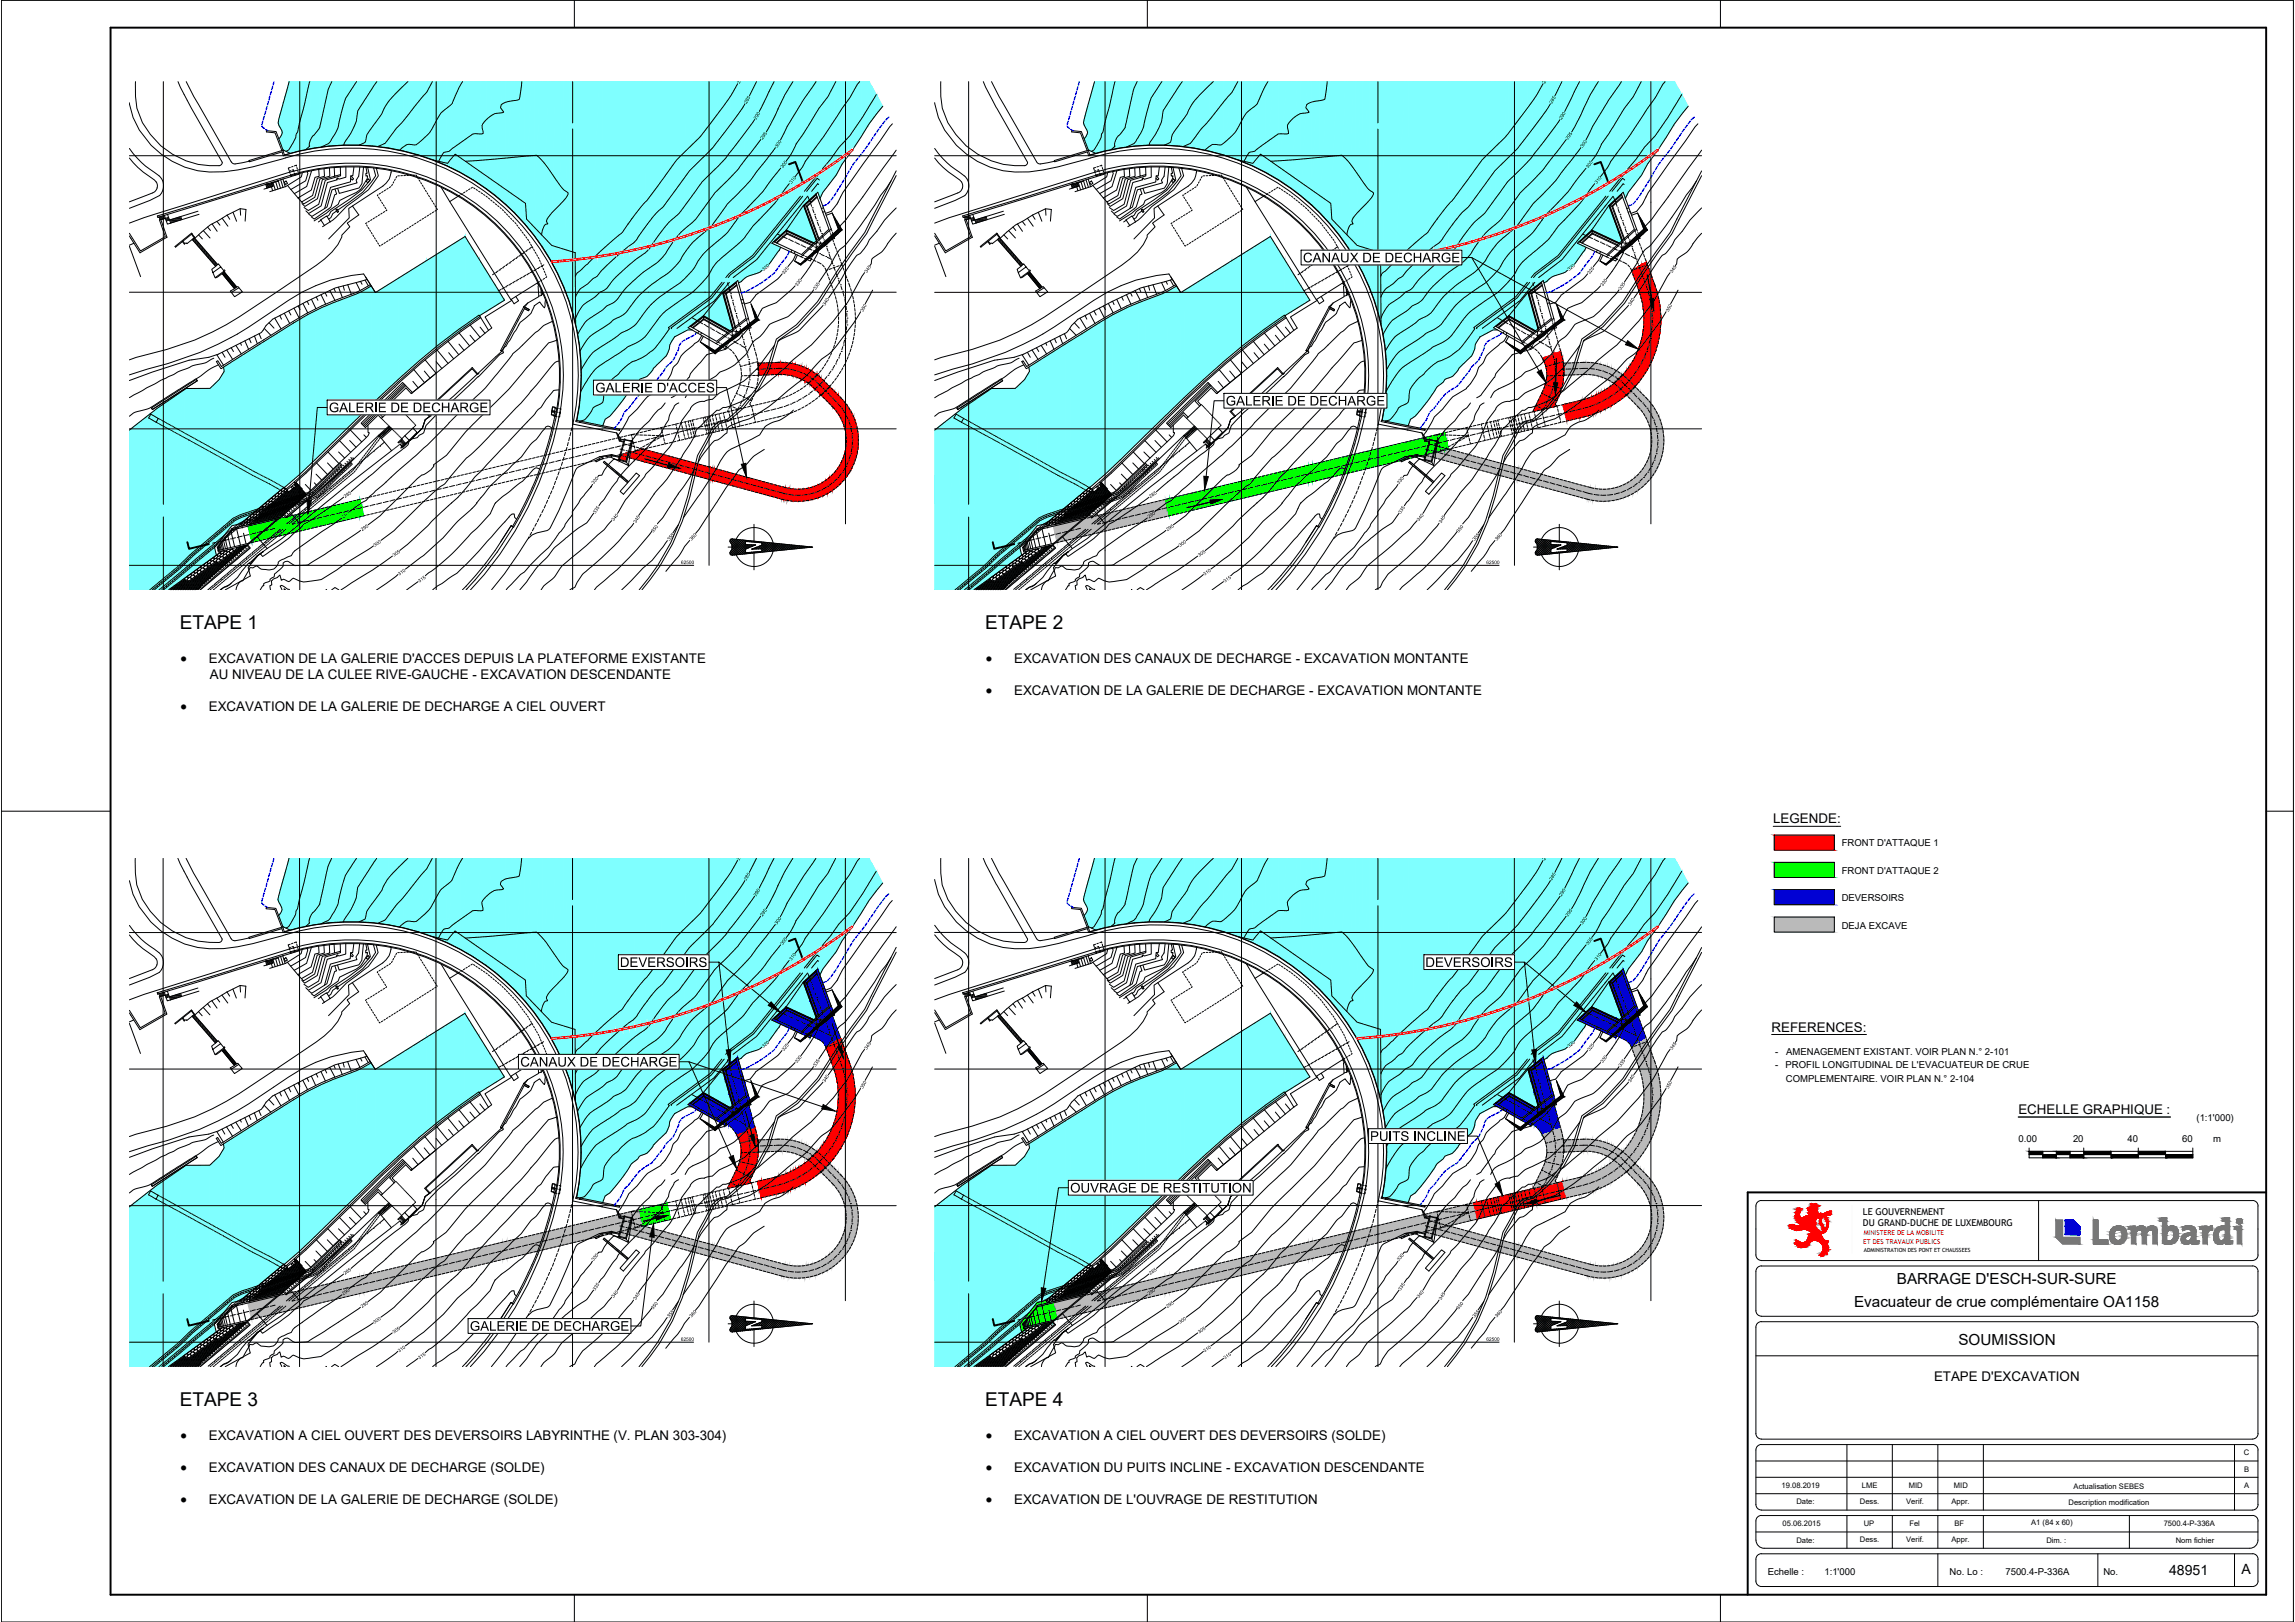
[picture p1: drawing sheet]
<svg xmlns="http://www.w3.org/2000/svg" width="841mm" height="594mm" viewBox="0 0 841 594" stroke-linecap="round" stroke-linejoin="round" font-family="sans-serif">
<defs><g id="words">
<g font-size="7">
<text x="65.9" y="230.6">ETAPE 1</text>
<text x="361" y="230.6">ETAPE 2</text>
<text x="65.9" y="515">ETAPE 3</text>
<text x="361" y="515">ETAPE 4</text>
</g>
<g font-size="5.6">
<text x="695.1" y="470.4">BARRAGE D'ESCH-SUR-SURE</text>
<text x="679.4" y="478.8">Evacuateur de crue complémentaire OA1158</text>
<text x="717.7" y="492.6">SOUMISSION</text>
</g>
<g font-size="5.5">
<text x="477.5" y="96.1">CANAUX DE DECHARGE</text>
<text x="218.1" y="143.7">GALERIE D'ACCES</text>
<text x="449.2" y="148.5">GALERIE DE DECHARGE</text>
<text x="120.5" y="151">GALERIE DE DECHARGE</text>
<text x="227.2" y="354.2">DEVERSOIRS</text>
<text x="522.3" y="354.1">DEVERSOIRS</text>
<text x="190.7" y="390.6">CANAUX DE DECHARGE</text>
<text x="502.1" y="417.8">PUITS INCLINE</text>
<text x="392.1" y="436.8">OUVRAGE DE RESTITUTION</text>
<text x="172.2" y="487.4">GALERIE DE DECHARGE</text>
</g>
<g font-size="5.2">
<text x="66.1" y="242.8">·</text>
<text x="361.3" y="242.8">·</text>
<text x="361.3" y="254.5">·</text>
<text x="66.1" y="260.4">·</text>
<text x="66.1" y="527.3">·</text>
<text x="361.3" y="527.3">·</text>
<text x="66.1" y="539">·</text>
<text x="361.3" y="539">·</text>
<text x="66.1" y="550.7">·</text>
<text x="361.3" y="550.7">·</text>
<text x="794.9" y="576.8">48951</text>
<text x="821.4" y="576.6">A</text>
</g>
<g font-size="4.9">
<text x="76.5" y="242.8">EXCAVATION DE LA GALERIE D'ACCES DEPUIS LA PLATEFORME EXISTANTE</text>
<text x="371.6" y="242.8">EXCAVATION DES CANAUX DE DECHARGE - EXCAVATION MONTANTE</text>
<text x="76.9" y="248.7">AU NIVEAU DE LA CULEE RIVE-GAUCHE - EXCAVATION DESCENDANTE</text>
<text x="371.6" y="254.5">EXCAVATION DE LA GALERIE DE DECHARGE - EXCAVATION MONTANTE</text>
<text x="76.5" y="260.4">EXCAVATION DE LA GALERIE DE DECHARGE A CIEL OUVERT</text>
<text x="649.8" y="301.6">LEGENDE:</text>
<text x="649.2" y="377.9">REFERENCES:</text>
<text x="739.6" y="408.1">ECHELLE GRAPHIQUE :</text>
<text x="708.7" y="505.9">ETAPE D'EXCAVATION</text>
<text x="76.5" y="527.3">EXCAVATION A CIEL OUVERT DES DEVERSOIRS LABYRINTHE (V. PLAN 303-304)</text>
<text x="371.6" y="527.3">EXCAVATION A CIEL OUVERT DES DEVERSOIRS (SOLDE)</text>
<text x="76.5" y="539">EXCAVATION DES CANAUX DE DECHARGE (SOLDE)</text>
<text x="371.6" y="539">EXCAVATION DU PUITS INCLINE - EXCAVATION DESCENDANTE</text>
<text x="76.5" y="550.7">EXCAVATION DE LA GALERIE DE DECHARGE (SOLDE)</text>
<text x="371.6" y="550.7">EXCAVATION DE L'OUVRAGE DE RESTITUTION</text>
</g>
<g font-size="3.5">
<text x="674.9" y="309.9">FRONT D'ATTAQUE 1</text>
<text x="674.9" y="320">FRONT D'ATTAQUE 2</text>
<text x="674.9" y="330">DEVERSOIRS</text>
<text x="674.9" y="340.1">DEJA EXCAVE</text>
<text x="650.6" y="386.3">-</text>
<text x="654.6" y="386.3">AMENAGEMENT EXISTANT. VOIR PLAN N.° 2-101</text>
<text x="650.6" y="391.3">-</text>
<text x="654.3" y="391.3">PROFIL LONGITUDINAL DE L'EVACUATEUR DE CRUE</text>
<text x="654.4" y="396.3">COMPLEMENTAIRE. VOIR PLAN N.° 2-104</text>
<text x="804.9" y="410.5">(1:1'000)</text>
<text x="739.7" y="418.4">0.00</text>
<text x="759.7" y="418.4">20</text>
<text x="779.7" y="418.4">40</text>
<text x="799.7" y="418.4">60</text>
<text x="811" y="418.4">m</text>
<text x="647.8" y="576.8">Echelle :</text>
<text x="668.6" y="576.8">1:1'000</text>
<text x="714.5" y="576.8">No. Lo :</text>
<text x="734.9" y="576.8">7500.4-P-336A</text>
<text x="770.8" y="576.8">No.</text>
</g>
<g font-size="3.4">
<text x="682.7" y="444.9">LE GOUVERNEMENT</text>
<text x="682.7" y="449">DU GRAND-DUCHE DE LUXEMBOURG</text>
</g>
<g font-size="2.8">
<text x="822.3" y="533.1">C</text>
<text x="822.4" y="539.1">B</text>
<text x="652.9" y="545.1">19.08.2019</text>
<text x="682.3" y="545.1">LME</text>
<text x="699.5" y="545.1">MID</text>
<text x="716" y="545.1">MID</text>
<text x="759.9" y="545.2">Actualisation SEBES</text>
<text x="822.4" y="545.1">A</text>
<text x="658.3" y="551">Date:</text>
<text x="681.6" y="551">Dess.</text>
<text x="698.5" y="551">Verif.</text>
<text x="715.1" y="551">Appr.</text>
<text x="758" y="551.1">Description modification</text>
<text x="653.2" y="558.9">05.06.2015</text>
<text x="683" y="558.9">UP</text>
<text x="699.7" y="558.9">Fel</text>
<text x="716.2" y="558.9">BF</text>
<text x="744.3" y="558.7">A1 (84 x 60)</text>
<text x="792.9" y="558.9">7500.4-P-336A</text>
<text x="658.3" y="565">Date:</text>
<text x="681.6" y="565">Dess.</text>
<text x="698.5" y="565">Verif.</text>
<text x="715.1" y="565">Appr.</text>
<text x="749.9" y="565">Dim. :</text>
<text x="797.3" y="565">Nom fichier</text>
</g>
<g font-size="2.5" fill="#f00">
<text x="682.8" y="455.6">ET DES TRAVAUX PUBLICS</text>
<text x="683" y="452.4">MINISTERE DE LA MOBILITE</text>
</g>
<text font-size="2.1" x="683" y="458.5">ADMINISTRATION DES PONT ET CHAUSSEES</text>
<g font-size="2">
<text x="273.6" y="38.1" transform="rotate(-59 273.6 38.1)">285</text>
<text x="568.7" y="38.1" transform="rotate(-59 568.7 38.1)">285</text>
<text x="277.1" y="43.9" transform="rotate(-57 277.1 43.9)">290</text>
<text x="572.3" y="43.9" transform="rotate(-57 572.3 43.9)">290</text>
<text x="279.4" y="51.3" transform="rotate(-54 279.4 51.3)">295</text>
<text x="574.6" y="51.3" transform="rotate(-54 574.6 51.3)">295</text>
<text x="284.8" y="54.2" transform="rotate(-54 284.8 54.2)">300</text>
<text x="579.9" y="54.2" transform="rotate(-54 579.9 54.2)">300</text>
<text x="286.9" y="61.7" transform="rotate(-54 286.9 61.7)">305</text>
<text x="582" y="61.7" transform="rotate(-54 582 61.7)">305</text>
<text x="279.8" y="99.3" transform="rotate(-39 279.8 99.3)">320</text>
<text x="287.3" y="100.6" transform="rotate(-50 287.3 100.6)">325</text>
<text x="317.6" y="100.1" transform="rotate(-54 317.6 100.1)">345</text>
<text x="575" y="99.3" transform="rotate(-39 575 99.3)">320</text>
<text x="582.5" y="100.6" transform="rotate(-50 582.5 100.6)">325</text>
<text x="612.8" y="100.1" transform="rotate(-54 612.8 100.1)">345</text>
<text x="292.2" y="105" transform="rotate(-53 292.2 105)">330</text>
<text x="298.8" y="106.3" transform="rotate(-54 298.8 106.3)">335</text>
<text x="587.3" y="105" transform="rotate(-53 587.3 105)">330</text>
<text x="594" y="106.4" transform="rotate(-55 594 106.4)">335</text>
<text x="302.4" y="112" transform="rotate(-59 302.4 112)">340</text>
<text x="597.5" y="112" transform="rotate(-59 597.5 112)">340</text>
<text x="316.3" y="114.4" transform="rotate(-62 316.3 114.4)">350</text>
<text x="611.4" y="114.4" transform="rotate(-62 611.4 114.4)">350</text>
<text x="217.6" y="177.4" transform="rotate(-50 217.6 177.4)">330</text>
<text x="512.7" y="177.4" transform="rotate(-50 512.7 177.4)">330</text>
<text x="126.4" y="182.4" transform="rotate(-34 126.4 182.4)">285</text>
<text x="421.6" y="182.4" transform="rotate(-34 421.6 182.4)">285</text>
<text x="125.9" y="189.9" transform="rotate(-34 125.9 189.9)">290</text>
<text x="218.1" y="188.3" transform="rotate(-56 218.1 188.3)">335</text>
<text x="224.8" y="191" transform="rotate(-50 224.8 191)">340</text>
<text x="233" y="191.7" transform="rotate(-59 233 191.7)">345</text>
<text x="421" y="189.9" transform="rotate(-34 421 189.9)">290</text>
<text x="513.3" y="188.3" transform="rotate(-56 513.3 188.3)">335</text>
<text x="520" y="191" transform="rotate(-51 520 191)">340</text>
<text x="528.2" y="191.7" transform="rotate(-57 528.2 191.7)">345</text>
<text x="132.7" y="194.6" transform="rotate(-34 132.7 194.6)">295</text>
<text x="239.4" y="195.2" transform="rotate(-50 239.4 195.2)">350</text>
<text x="427.9" y="194.6" transform="rotate(-34 427.9 194.6)">295</text>
<text x="534.5" y="195.2" transform="rotate(-51 534.5 195.2)">350</text>
<text x="137.3" y="200.3" transform="rotate(-34 137.3 200.3)">300</text>
<text x="144.4" y="203.9" transform="rotate(-34 144.4 203.9)">305</text>
<text x="245.2" y="198.2" transform="rotate(-49 245.2 198.2)">355</text>
<text x="253.4" y="198.1" transform="rotate(-47 253.4 198.1)">360</text>
<text x="432.4" y="200.3" transform="rotate(-34 432.4 200.3)">300</text>
<text x="439.5" y="203.9" transform="rotate(-33 439.5 203.9)">305</text>
<text x="540.4" y="198.2" transform="rotate(-50 540.4 198.2)">355</text>
<text x="548.6" y="198.1" transform="rotate(-47 548.6 198.1)">360</text>
<text x="249.5" y="206.6">62500</text>
<text x="544.7" y="206.6">62500</text>
<text x="146.3" y="210.8" transform="rotate(-34 146.3 210.8)">310</text>
<text x="153.7" y="213.4" transform="rotate(-34 153.7 213.4)">315</text>
<text x="441.5" y="210.8" transform="rotate(-34 441.5 210.8)">310</text>
<text x="448.9" y="213.4" transform="rotate(-34 448.9 213.4)">315</text>
<text x="273.5" y="322.6" transform="rotate(-59 273.5 322.6)">285</text>
<text x="568.7" y="322.6" transform="rotate(-59 568.7 322.6)">285</text>
<text x="277" y="328.4" transform="rotate(-57 277 328.4)">290</text>
<text x="572.2" y="328.4" transform="rotate(-57 572.2 328.4)">290</text>
<text x="279.4" y="335.8" transform="rotate(-54 279.4 335.8)">295</text>
<text x="574.6" y="335.8" transform="rotate(-54 574.6 335.8)">295</text>
<text x="284.7" y="338.7" transform="rotate(-54 284.7 338.7)">300</text>
<text x="579.9" y="338.7" transform="rotate(-54 579.9 338.7)">300</text>
<text x="286.8" y="346.2" transform="rotate(-53 286.8 346.2)">305</text>
<text x="582" y="346.2" transform="rotate(-54 582 346.2)">305</text>
<text x="279.8" y="383.8" transform="rotate(-39 279.8 383.8)">320</text>
<text x="575" y="383.8" transform="rotate(-39 575 383.8)">320</text>
<text x="287.3" y="385.1" transform="rotate(-50 287.3 385.1)">325</text>
<text x="292.1" y="389.5" transform="rotate(-53 292.1 389.5)">330</text>
<text x="317.6" y="384.6" transform="rotate(-54 317.6 384.6)">345</text>
<text x="582.5" y="385" transform="rotate(-50 582.5 385)">325</text>
<text x="587.3" y="389.5" transform="rotate(-53 587.3 389.5)">330</text>
<text x="612.8" y="384.6" transform="rotate(-55 612.8 384.6)">345</text>
<text x="298.8" y="390.8" transform="rotate(-54 298.8 390.8)">335</text>
<text x="594" y="390.8" transform="rotate(-55 594 390.8)">335</text>
<text x="302.3" y="396.6" transform="rotate(-58 302.3 396.6)">340</text>
<text x="316.2" y="398.9" transform="rotate(-62 316.2 398.9)">350</text>
<text x="597.5" y="396.6" transform="rotate(-59 597.5 396.6)">340</text>
<text x="611.4" y="398.8" transform="rotate(-62 611.4 398.8)">350</text>
<text x="217.5" y="462" transform="rotate(-50 217.5 462)">330</text>
<text x="512.7" y="462" transform="rotate(-50 512.7 462)">330</text>
<text x="126.4" y="467" transform="rotate(-34 126.4 467)">285</text>
<text x="421.6" y="466.9" transform="rotate(-34 421.6 466.9)">285</text>
<text x="218.1" y="472.8" transform="rotate(-56 218.1 472.8)">335</text>
<text x="513.3" y="472.8" transform="rotate(-56 513.3 472.8)">335</text>
<text x="125.9" y="474.4" transform="rotate(-34 125.9 474.4)">290</text>
<text x="132.7" y="479.1" transform="rotate(-34 132.7 479.1)">295</text>
<text x="224.8" y="475.5" transform="rotate(-50 224.8 475.5)">340</text>
<text x="233" y="476.3" transform="rotate(-58 233 476.3)">345</text>
<text x="239.4" y="479.7" transform="rotate(-51 239.4 479.7)">350</text>
<text x="421" y="474.4" transform="rotate(-34 421 474.4)">290</text>
<text x="427.9" y="479.1" transform="rotate(-34 427.9 479.1)">295</text>
<text x="520" y="475.5" transform="rotate(-51 520 475.5)">340</text>
<text x="528.2" y="476.3" transform="rotate(-58 528.2 476.3)">345</text>
<text x="534.5" y="479.7" transform="rotate(-50 534.5 479.7)">350</text>
<text x="137.2" y="484.9" transform="rotate(-34 137.2 484.9)">300</text>
<text x="245.2" y="482.7" transform="rotate(-50 245.2 482.7)">355</text>
<text x="253.4" y="482.7" transform="rotate(-47 253.4 482.7)">360</text>
<text x="432.4" y="484.9" transform="rotate(-34 432.4 484.9)">300</text>
<text x="540.4" y="482.7" transform="rotate(-50 540.4 482.7)">355</text>
<text x="548.6" y="482.6" transform="rotate(-47 548.6 482.6)">360</text>
<text x="144.3" y="488.5" transform="rotate(-34 144.3 488.5)">305</text>
<text x="249.5" y="491.1">62500</text>
<text x="439.5" y="488.5" transform="rotate(-34 439.5 488.5)">305</text>
<text x="544.7" y="491.1">62500</text>
<text x="146.3" y="495.4" transform="rotate(-34 146.3 495.4)">310</text>
<text x="153.7" y="497.9" transform="rotate(-34 153.7 497.9)">315</text>
<text x="441.5" y="495.4" transform="rotate(-34 441.5 495.4)">310</text>
<text x="448.9" y="497.9" transform="rotate(-33 448.9 497.9)">315</text>
</g>
<g font-size="2" fill="#fcfcfc">
<text x="290" y="67.4" transform="rotate(-51 290 67.4)">310</text>
<text x="585.2" y="67.4" transform="rotate(-51 585.2 67.4)">310</text>
<text x="290" y="351.9" transform="rotate(-51 290 351.9)">310</text>
<text x="585.2" y="351.9" transform="rotate(-51 585.2 351.9)">310</text>
</g>
</g></defs>
<!-- layer: colore lago -->
<g fill="#7fffff" stroke="#7fffff" stroke-width=".37">
<path d="M321.4 35l2.1 3.9-2.1 2.6z"/>
<path d="M321.4 35v6.5l-3 3.9z"/>
<path d="M315.6 29.9h2.8l-2.8 20.2z"/>
<path d="M312.3 29.9h2.7l-2.7 25.2z"/>
<path d="M308.7 29.9h2.6l-2.6 30.1z"/>
<path d="M306.5 29.9h1.4l-1.4 34.1z"/>
<path d="M305.9 29.9h.4l-.4 34.9z"/>
<path d="M301.5 29.9h2.8l-2.8 40.6z"/>
<path d="M301 29.9h.4l-.4 41.7z"/>
<path d="M300.5 29.9h.3l-.3 42.8z"/>
<path d="M300.2 29.9h.2l-.2 41.9z"/>
<path d="M299.7 29.9h.3l-.3 40.5z"/>
<path d="M298.3 85.9l.9 2.3-.9 .8z"/>
<path d="M294.4 29.9h3.5l-3.5 45.3z"/>
<path d="M288.2 29.9h4.4l-4.4 54.4z"/>
<path d="M285.6 90.4l.5 .2-.5 1.1z"/>
<path d="M282.9 29.9h3.8l-3.8 59.2z"/>
<path d="M282.5 29.9h.3l-.3 66z"/>
<path d="M282 29.9h.4l-.4 66.7z"/>
<path d="M281.6 29.9h.3l-.3 67.2z"/>
<path d="M281 29.9h.4l-.4 67.6z"/>
<path d="M280.3 29.9h.5l-.5 68.2z"/>
<path d="M279.7 29.9h.4l-.4 68.8z"/>
<path d="M278.9 29.9h.6l-.6 69.4z"/>
<path d="M278.6 29.9h.2l-.2 69.7z"/>
<path d="M277.9 29.9h.5l-.5 70z"/>
<path d="M277.1 29.9h.6l-.6 70.3z"/>
<path d="M275.2 29.9h1.4l-1.4 70.9z"/>
<path d="M274.3 29.9h.7l-.7 71.2z"/>
<path d="M273.6 29.9h.5l-.5 71.5z"/>
<path d="M272.2 29.9h1.1l-1.1 72.6z"/>
<path d="M271.7 29.9h.4l-.4 73.2z"/>
<path d="M270.6 29.9h.8l-.8 73.7z"/>
<path d="M270.4 29.9h.2l-.2 72.9z"/>
<path d="M267.5 117.2l1 3.3-1 .6z"/>
<path d="M267.5 29.9h2.2l-2.2 75.1z"/>
<path d="M264.8 29.9h2.1l-2.1 77.3z"/>
<path d="M257.8 29.9h5.5l-5.5 85.7z"/>
<path d="M252.2 120l1.4 .8h-1.4z"/>
<path d="M253.6 29.9h3.3l-3.3 89z"/>
<path d="M252.2 29.9h1.1l-1.1 90.1z"/>
<path d="M252 29.9v90.9z"/>
<path d="M250.1 29.9h1.5l-1.5 92z"/>
<path d="M249.1 29.9h.8l-.8 92.5z"/>
<path d="M248.3 29.9h.7l-.7 92.9z"/>
<path d="M247.9 29.9h.3l-.3 93.1z"/>
<path d="M247.2 29.9h.5l-.5 93.5z"/>
<path d="M246.7 29.9h.4l-.4 94.2z"/>
<path d="M246.1 29.9h.5l-.5 95.1z"/>
<path d="M245.7 29.9h.3l-.3 95.9z"/>
<path d="M245.4 29.9h.3l-.3 96.4z"/>
<path d="M245.4 29.9v97.1z"/>
<path d="M245.3 29.9v97.9z"/>
<path d="M245.1 29.9v98.4z"/>
<path d="M244.8 29.9h.2l-.2 99.2z"/>
<path d="M244.4 29.9h.3l-.3 100z"/>
<path d="M244.1 29.9h.2l-.2 100.5z"/>
<path d="M243.1 29.9h.9l-.9 101.4z"/>
<path d="M241.7 29.9h1.2l-1.2 102.8z"/>
<path d="M240.9 29.9h.7l-.7 103.6z"/>
<path d="M240.2 29.9h.5l-.5 104.3z"/>
<path d="M239.6 29.9h.5l-.5 104.8z"/>
<path d="M239.4 29.9v105z"/>
<path d="M239.2 29.9v105.6z"/>
<path d="M238.8 29.9h.3l-.3 106.2z"/>
<path d="M238 29.9h.6l-.6 107z"/>
<path d="M237.4 29.9h.6l-.6 107.7z"/>
<path d="M237.1 29.9h.3l-.3 108z"/>
<path d="M236.2 29.9h.7l-.7 108.4z"/>
<path d="M235.1 29.9h.9l-.9 108.7z"/>
<path d="M234.4 29.9h.6l-.6 109.1z"/>
<path d="M234.1 29.9h.2l-.2 109.5z"/>
<path d="M233.8 29.9h.2l-.2 110z"/>
<path d="M233 29.9h.6l-.6 110.6z"/>
<path d="M232.2 29.9h.7l-.7 111.3z"/>
<path d="M231.4 29.9h.6l-.6 111.8z"/>
<path d="M231.1 29.9h.3l-.3 112.4z"/>
<path d="M230.8 29.9h.3l-.3 112.8z"/>
<path d="M230.6 29.9h.2l-.2 113.3z"/>
<path d="M230.2 29.9h.3l-.3 113.9z"/>
<path d="M229.7 29.9h.4l-.4 114.6z"/>
<path d="M229.1 29.9h.5l-.5 115.5z"/>
<path d="M228.5 29.9h.5l-.5 116.3z"/>
<path d="M227.8 29.9h.6l-.6 117.2z"/>
<path d="M227 29.9h.7l-.7 118.3z"/>
<path d="M226.3 29.9h.6l-.6 119.2z"/>
<path d="M225.6 29.9h.6l-.6 120.1z"/>
<path d="M224.8 29.9h.7l-.7 120.9z"/>
<path d="M224.2 29.9h.5l-.5 121.7z"/>
<path d="M223.7 29.9h.4l-.4 122.3z"/>
<path d="M223.4 29.9h.2l-.2 122.6z"/>
<path d="M222.5 29.9h.7l-.7 123.1z"/>
<path d="M221.8 29.9h.6l-.6 123.7z"/>
<path d="M221.5 29.9h.2l-.2 124.3z"/>
<path d="M220.9 29.9h.5l-.5 126z"/>
<path d="M213.1 29.9h6.6l-6.6 124.4z"/>
<path d="M212.9 29.9v102.2z"/>
<path d="M212.4 29.9h.4l-.4 96.6z"/>
<path d="M212.3 148.6v5.6l-.8-.2z"/>
<path d="M211.5 29.9h.7l-.7 91.1z"/>
<path d="M210.2 29.9h1l-1 85.7z"/>
<path d="M208.6 29.9h1.2l-1.2 80.4z"/>
<path d="M206.6 29.9h1.6l-1.6 75.2z"/>
<path d="M204.3 29.9h1.8l-1.8 70.1z"/>
<path d="M201.7 29.9h1.9l-1.9 65.2z"/>
<path d="M198.8 29.9h2.1l-2.1 60.5z"/>
<path d="M195.7 29.9h2.2l-2.2 56.3z"/>
<path d="M192.4 29.9h2.3l-2.3 52.2z"/>
<path d="M188.6 29.9h2.5l-2.5 48z"/>
<path d="M185.4 29.9h2.1l-2.1 45z"/>
<path d="M181.6 29.9h2.4l-2.4 41.7z"/>
<path d="M178.1 29.9h2.2l-2.2 39.2z"/>
<path d="M173.5 29.9h2.9l-2.9 36z"/>
<path d="M168.7 29.9h2.9l-2.9 33.2z"/>
<path d="M163.7 29.9h2.9l-2.9 30.8z"/>
<path d="M158.6 29.9h2.9l-2.9 28.6z"/>
<path d="M153.4 29.9h2.8l-2.8 26.8z"/>
<path d="M148 29.9h2.8l-2.8 25.4z"/>
<path d="M142.5 29.9h2.8l-2.8 24.3z"/>
<path d="M137 29.9h2.8l-2.8 23.6z"/>
<path d="M131.7 29.9h2.7l-2.7 23.2z"/>
<path d="M126.1 29.9h2.8l-2.8 23.2z"/>
<path d="M120.6 29.9h2.8l-2.8 23.6z"/>
<path d="M117 29.9h1.8l-1.8 24z"/>
<path d="M115.7 29.9h.6l-.6 24.2z"/>
<path d="M115.1 29.9h.3l-.3 24.3z"/>
<path d="M113.7 29.9h.7l-.7 24.6z"/>
<path d="M112 29.9h.9l-.9 24.9z"/>
<path d="M111.3 29.9h.4l-.4 25.1z"/>
<path d="M111 29.9h.2l-.2 25.1z"/>
<path d="M110.5 29.9h.3l-.3 25.2z"/>
<path d="M110 29.9h.4l-.4 25.3z"/>
<path d="M109.6 29.9h.3l-.3 25.4z"/>
<path d="M109.4 29.9v25.4z"/>
<path d="M108.8 29.9h.5l-.5 25.6z"/>
<path d="M108.2 29.9h.5l-.5 25.7z"/>
<path d="M107.7 29.9h.4l-.4 25.9z"/>
<path d="M107.2 29.9h.4l-.4 26z"/>
<path d="M106.8 29.9h.3l-.3 26.1z"/>
<path d="M106.5 29.9h.3l-.3 26.2z"/>
<path d="M106.4 29.9v26.2z"/>
<path d="M106.2 29.9v26.2z"/>
<path d="M106 29.9v26.1z"/>
<path d="M102.8 50.1l-.6 .8z"/>
<path d="M102.8 50.1v2.3l-.6-1.5z"/>
<path d="M102.2 43.6v2.3z"/>
<path d="M184.6 109.5l.3 .5-.3 .1z"/>
<path d="M81.9 134.5l.3-.2v1.7z"/>
<path d="M78.6 200.5l.7 2.8-.7 .5z"/>
<path d="M57.6 149.6v66.4h-2.4z"/>
<path d="M55.1 151.5v64.5h-4z"/>
<path d="M50.8 154.8v61.2h-.6z"/>
<path d="M50.1 155.4v60.6h-.7z"/>
<path d="M49.4 156v60h-.3z"/>
<path d="M616.5 35l2.2 3.9-2.2 2.6z"/>
<path d="M616.5 35v6.5l-2.9 3.9z"/>
<path d="M610.7 29.9h2.8l-2.8 20.2z"/>
<path d="M607.4 29.9h2.7l-2.7 25.3z"/>
<path d="M603.8 29.9h2.6l-2.6 30.1z"/>
<path d="M601.6 29.9h1.5l-1.5 34.1z"/>
<path d="M601.1 29.9h.3l-.3 34.9z"/>
<path d="M596.7 29.9h2.8l-2.8 40.6z"/>
<path d="M596.2 29.9h.3l-.3 41.7z"/>
<path d="M595.6 29.9h.4l-.4 42.8z"/>
<path d="M595.3 29.9h.2l-.2 41.9z"/>
<path d="M594.8 29.9h.3l-.3 40.5z"/>
<path d="M593.5 85.9l.8 2.3-.8 .8z"/>
<path d="M589.6 29.9h3.4l-3.4 45.3z"/>
<path d="M583.3 29.9h4.4l-4.4 54.4z"/>
<path d="M580.7 90.4l.5 .2-.5 1.1z"/>
<path d="M578 29.9h3.8l-3.8 59.2z"/>
<path d="M577.6 29.9h.3l-.3 66z"/>
<path d="M577.1 29.9h.4l-.4 66.7z"/>
<path d="M576.7 29.9h.3l-.3 67.2z"/>
<path d="M576.2 29.9h.4l-.4 67.6z"/>
<path d="M575.4 29.9h.6l-.6 68.2z"/>
<path d="M574.8 29.9h.5l-.5 68.8z"/>
<path d="M574.1 29.9h.5l-.5 69.4z"/>
<path d="M573.7 29.9h.3l-.3 69.7z"/>
<path d="M573.1 29.9h.4l-.4 70z"/>
<path d="M572.2 29.9h.7l-.7 70.3z"/>
<path d="M570.3 29.9h1.5l-1.5 70.9z"/>
<path d="M569.4 29.9h.7l-.7 71.2z"/>
<path d="M568.7 29.9h.6l-.6 71.5z"/>
<path d="M567.4 29.9h1l-1 72.6z"/>
<path d="M566.8 29.9h.5l-.5 73.2z"/>
<path d="M565.8 29.9h.8l-.8 73.7z"/>
<path d="M565.5 29.9h.2l-.2 72.9z"/>
<path d="M562.7 117.2l.9 3.3-.9 .7z"/>
<path d="M562.7 29.9h2.2l-2.2 75.1z"/>
<path d="M559.9 29.9h2.2l-2.2 77.3z"/>
<path d="M553 29.9h5.5l-5.5 85.7z"/>
<path d="M547.3 120l1.4 .8h-1.4z"/>
<path d="M548.7 29.9h3.4l-3.4 89z"/>
<path d="M547.3 29.9h1.1l-1.1 90.1z"/>
<path d="M547.2 29.9v90.9z"/>
<path d="M545.2 29.9h1.6l-1.6 92z"/>
<path d="M544.3 29.9h.7l-.7 92.5z"/>
<path d="M543.5 29.9h.6l-.6 92.9z"/>
<path d="M543 29.9h.4l-.4 93.1z"/>
<path d="M542.4 29.9h.5l-.5 93.5z"/>
<path d="M541.9 29.9h.4l-.4 94.2z"/>
<path d="M541.3 29.9h.4l-.4 95.1z"/>
<path d="M540.8 29.9h.4l-.4 95.9z"/>
<path d="M540.6 29.9v96.4z"/>
<path d="M540.5 29.9v97.2z"/>
<path d="M540.4 29.9v97.9z"/>
<path d="M540.2 29.9v98.4z"/>
<path d="M539.9 29.9h.3l-.3 99.2z"/>
<path d="M539.5 29.9h.3l-.3 100z"/>
<path d="M539.3 29.9h.2l-.2 100.5z"/>
<path d="M538.3 29.9h.8l-.8 101.4z"/>
<path d="M536.8 29.9h1.2l-1.2 102.8z"/>
<path d="M536 29.9h.7l-.7 103.6z"/>
<path d="M535.3 29.9h.6l-.6 104.3z"/>
<path d="M534.8 29.9h.4l-.4 104.8z"/>
<path d="M534.6 29.9v105.1z"/>
<path d="M534.4 29.9v105.6z"/>
<path d="M533.9 29.9h.4l-.4 106.2z"/>
<path d="M533.2 29.9h.6l-.6 107z"/>
<path d="M532.6 29.9h.5l-.5 107.7z"/>
<path d="M532.2 29.9h.4l-.4 108z"/>
<path d="M531.3 29.9h.7l-.7 108.4z"/>
<path d="M530.3 29.9h.9l-.9 108.7z"/>
<path d="M529.5 29.9h.6l-.6 109.1z"/>
<path d="M529.2 29.9h.3l-.3 109.5z"/>
<path d="M528.9 29.9h.3l-.3 110z"/>
<path d="M528.2 29.9h.6l-.6 110.6z"/>
<path d="M527.3 29.9h.8l-.8 111.3z"/>
<path d="M526.6 29.9h.6l-.6 111.8z"/>
<path d="M526.2 29.9h.3l-.3 112.4z"/>
<path d="M526 29.9h.2l-.2 112.9z"/>
<path d="M525.7 29.9h.2l-.2 113.3z"/>
<path d="M525.4 29.9h.3l-.3 113.9z"/>
<path d="M524.8 29.9h.5l-.5 114.6z"/>
<path d="M524.2 29.9h.5l-.5 115.5z"/>
<path d="M523.7 29.9h.4l-.4 116.3z"/>
<path d="M523 29.9h.5l-.5 117.2z"/>
<path d="M522.1 29.9h.7l-.7 118.3z"/>
<path d="M521.5 29.9h.6l-.6 119.2z"/>
<path d="M520.7 29.9h.6l-.6 120.1z"/>
<path d="M520 29.9h.6l-.6 120.9z"/>
<path d="M519.3 29.9h.6l-.6 121.7z"/>
<path d="M518.8 29.9h.5l-.5 122.3z"/>
<path d="M518.5 29.9h.3l-.3 122.6z"/>
<path d="M517.7 29.9h.7l-.7 123.2z"/>
<path d="M516.9 29.9h.6l-.6 123.7z"/>
<path d="M516.7 29.9h.2l-.2 124.3z"/>
<path d="M516 29.9h.6l-.6 126z"/>
<path d="M508.2 29.9h6.6l-6.6 124.5z"/>
<path d="M508 29.9v102.2z"/>
<path d="M507.5 29.9h.5l-.5 96.6z"/>
<path d="M507.4 148.6v5.6l-.8-.2z"/>
<path d="M506.6 29.9h.7l-.7 91.1z"/>
<path d="M505.3 29.9h1l-1 85.7z"/>
<path d="M503.7 29.9h1.3l-1.3 80.4z"/>
<path d="M501.8 29.9h1.5l-1.5 75.2z"/>
<path d="M499.4 29.9h1.8l-1.8 70.1z"/>
<path d="M496.8 29.9h2l-2 65.2z"/>
<path d="M493.9 29.9h2.1l-2.1 60.5z"/>
<path d="M490.9 29.9h2.1l-2.1 56.3z"/>
<path d="M487.5 29.9h2.3l-2.3 52.2z"/>
<path d="M483.7 29.9h2.6l-2.6 48z"/>
<path d="M480.5 29.9h2.1l-2.1 45z"/>
<path d="M476.7 29.9h2.5l-2.5 41.7z"/>
<path d="M473.3 29.9h2.1l-2.1 39.2z"/>
<path d="M468.7 29.9h2.8l-2.8 36z"/>
<path d="M463.8 29.9h2.9l-2.9 33.2z"/>
<path d="M458.9 29.9h2.8l-2.8 30.8z"/>
<path d="M453.8 29.9h2.8l-2.8 28.7z"/>
<path d="M448.5 29.9h2.8l-2.8 26.8z"/>
<path d="M443.1 29.9h2.8l-2.8 25.4z"/>
<path d="M437.6 29.9h2.9l-2.9 24.3z"/>
<path d="M432.2 29.9h2.8l-2.8 23.6z"/>
<path d="M426.8 29.9h2.7l-2.7 23.2z"/>
<path d="M421.2 29.9h2.9l-2.9 23.2z"/>
<path d="M415.7 29.9h2.8l-2.8 23.6z"/>
<path d="M412.1 29.9h1.8l-1.8 24z"/>
<path d="M410.8 29.9h.7l-.7 24.2z"/>
<path d="M410.2 29.9h.3l-.3 24.3z"/>
<path d="M408.8 29.9h.7l-.7 24.6z"/>
<path d="M407.1 29.9h1l-1 24.9z"/>
<path d="M406.4 29.9h.5l-.5 25.1z"/>
<path d="M406.1 29.9h.2l-.2 25.1z"/>
<path d="M405.7 29.9h.3l-.3 25.2z"/>
<path d="M405.1 29.9h.4l-.4 25.3z"/>
<path d="M404.7 29.9h.3l-.3 25.4z"/>
<path d="M404.5 29.9v25.4z"/>
<path d="M403.9 29.9h.5l-.5 25.6z"/>
<path d="M403.4 29.9h.4l-.4 25.8z"/>
<path d="M402.8 29.9h.4l-.4 25.9z"/>
<path d="M402.3 29.9h.4l-.4 26z"/>
<path d="M401.9 29.9h.4l-.4 26.2z"/>
<path d="M401.6 29.9h.3l-.3 26.2z"/>
<path d="M401.5 29.9v26.2z"/>
<path d="M401.3 29.9v26.2z"/>
<path d="M401.2 29.9v26.1z"/>
<path d="M397.9 50.1l-.6 .8z"/>
<path d="M397.9 50.1v2.3l-.6-1.5z"/>
<path d="M397.3 43.6v2.3l-.2-.6z"/>
<path d="M479.7 109.5l.3 .5-.3 .1z"/>
<path d="M377 134.5l.3-.2v1.7z"/>
<path d="M373.7 200.5l.7 2.8-.7 .5z"/>
<path d="M352.7 149.6v66.4h-2.3z"/>
<path d="M350.2 151.5v64.5h-4z"/>
<path d="M345.9 154.8v61.2h-.6z"/>
<path d="M345.2 155.4v60.6h-.7z"/>
<path d="M616.5 319.5l2.2 3.9-2.2 2.6z"/>
<path d="M616.5 319.5v6.5l-2.9 3.9z"/>
<path d="M610.7 314.4h2.8l-2.8 20.2z"/>
<path d="M607.4 314.4h2.7l-2.7 25.3z"/>
<path d="M603.8 314.4h2.6l-2.6 30.1z"/>
<path d="M601.6 314.4h1.4l-1.4 34.1z"/>
<path d="M601.1 314.4h.3l-.3 34.9z"/>
<path d="M596.7 314.4h2.8l-2.8 40.5z"/>
<path d="M596.2 314.4h.3l-.3 41.7z"/>
<path d="M595.6 314.4h.4l-.4 42.8z"/>
<path d="M595.3 314.4h.2l-.2 41.9z"/>
<path d="M594.8 314.4h.3l-.3 40.5z"/>
<path d="M593.5 370.4l.8 2.3-.8 .8z"/>
<path d="M589.5 314.4h3.5l-3.5 45.3z"/>
<path d="M583.3 314.4h4.4l-4.4 54.3z"/>
<path d="M580.7 374.8l.5 .3-.5 1z"/>
<path d="M578 314.4h3.8l-3.8 59.2z"/>
<path d="M577.6 314.4h.3l-.3 66z"/>
<path d="M577.1 314.4h.4l-.4 66.7z"/>
<path d="M576.7 314.4h.3l-.3 67.2z"/>
<path d="M576.2 314.4h.4l-.4 67.6z"/>
<path d="M575.4 314.4h.6l-.6 68.2z"/>
<path d="M574.8 314.4h.5l-.5 68.7z"/>
<path d="M574.1 314.4h.5l-.5 69.4z"/>
<path d="M573.7 314.4h.3l-.3 69.7z"/>
<path d="M573.1 314.4h.4l-.4 70z"/>
<path d="M572.2 314.4h.7l-.7 70.3z"/>
<path d="M570.3 314.4h1.5l-1.5 70.9z"/>
<path d="M569.4 314.4h.7l-.7 71.2z"/>
<path d="M568.7 314.4h.6l-.6 71.5z"/>
<path d="M567.4 314.4h1l-1 72.6z"/>
<path d="M566.8 314.4h.5l-.5 73.2z"/>
<path d="M565.8 314.4h.8l-.8 73.7z"/>
<path d="M565.5 314.4v72.8z"/>
<path d="M562.7 401.7l.9 3.2-.9 .8z"/>
<path d="M562.7 314.4h2.2l-2.2 75.1z"/>
<path d="M559.9 314.4h2.2l-2.2 77.2z"/>
<path d="M553 314.4h5.5l-5.5 85.7z"/>
<path d="M547.3 404.6l1.4 .7h-1.4z"/>
<path d="M548.7 314.4h3.4l-3.4 89z"/>
<path d="M547.3 314.4h1.1l-1.1 90.2z"/>
<path d="M547.2 314.4v90.9z"/>
<path d="M545.2 314.4h1.6l-1.6 92z"/>
<path d="M544.2 314.4h.8l-.8 92.5z"/>
<path d="M543.5 314.4h.6l-.6 92.9z"/>
<path d="M543 314.4h.4l-.4 93.2z"/>
<path d="M542.4 314.4h.5l-.5 93.5z"/>
<path d="M541.8 314.4h.5l-.5 94.3z"/>
<path d="M541.3 314.4h.4l-.4 95.1z"/>
<path d="M540.8 314.4h.4l-.4 95.9z"/>
<path d="M540.6 314.4v96.4z"/>
<path d="M540.5 314.4v97.1z"/>
<path d="M540.4 314.4v97.9z"/>
<path d="M540.2 314.4v98.4z"/>
<path d="M539.9 314.4h.3l-.3 99.2z"/>
<path d="M539.5 314.4h.3l-.3 100z"/>
<path d="M539.3 314.4h.2l-.2 100.5z"/>
<path d="M538.3 314.4h.8l-.8 101.5z"/>
<path d="M536.8 314.4h1.2l-1.2 102.8z"/>
<path d="M536 314.4h.7l-.7 103.6z"/>
<path d="M535.3 314.4h.6l-.6 104.3z"/>
<path d="M534.8 314.4h.4l-.4 104.8z"/>
<path d="M534.6 314.4v105.1z"/>
<path d="M534.3 314.4h.2l-.2 105.6z"/>
<path d="M533.9 314.4h.4l-.4 106.2z"/>
<path d="M533.2 314.4h.6l-.6 107z"/>
<path d="M532.6 314.4h.5l-.5 107.6z"/>
<path d="M532.2 314.4h.3l-.3 108z"/>
<path d="M531.3 314.4h.7l-.7 108.4z"/>
<path d="M530.3 314.4h.9l-.9 108.7z"/>
<path d="M529.5 314.4h.6l-.6 109.1z"/>
<path d="M529.2 314.4h.3l-.3 109.5z"/>
<path d="M528.9 314.4h.3l-.3 110z"/>
<path d="M528.2 314.4h.6l-.6 110.6z"/>
<path d="M527.3 314.4h.7l-.7 111.3z"/>
<path d="M526.6 314.4h.6l-.6 111.9z"/>
<path d="M526.2 314.4h.3l-.3 112.4z"/>
<path d="M526 314.4h.2l-.2 112.8z"/>
<path d="M525.7 314.4h.2l-.2 113.3z"/>
<path d="M525.4 314.4h.3l-.3 113.9z"/>
<path d="M524.8 314.4h.5l-.5 114.7z"/>
<path d="M524.2 314.4h.5l-.5 115.5z"/>
<path d="M523.7 314.4h.4l-.4 116.3z"/>
<path d="M522.9 314.4h.6l-.6 117.2z"/>
<path d="M522.1 314.4h.7l-.7 118.3z"/>
<path d="M521.5 314.4h.6l-.6 119.1z"/>
<path d="M520.7 314.4h.6l-.6 120.1z"/>
<path d="M520 314.4h.6l-.6 121z"/>
<path d="M519.3 314.4h.6l-.6 121.7z"/>
<path d="M518.8 314.4h.5l-.5 122.3z"/>
<path d="M518.5 314.4h.3l-.3 122.6z"/>
<path d="M517.6 314.4h.8l-.8 123.2z"/>
<path d="M516.9 314.4h.6l-.6 123.7z"/>
<path d="M516.7 314.4v124.3z"/>
<path d="M516 314.4h.6l-.6 126.1z"/>
<path d="M508.2 314.4h6.6l-6.6 124.4z"/>
<path d="M508 314.4v102.1z"/>
<path d="M507.5 314.4h.4l-.4 96.6z"/>
<path d="M507.4 433.2v5.5l-.8-.2z"/>
<path d="M506.6 314.4h.7l-.7 91.1z"/>
<path d="M505.3 314.4h1l-1 85.7z"/>
<path d="M503.7 314.4h1.3l-1.3 80.4z"/>
<path d="M501.8 314.4h1.5l-1.5 75.2z"/>
<path d="M499.4 314.4h1.8l-1.8 70.1z"/>
<path d="M496.8 314.4h2l-2 65.2z"/>
<path d="M493.9 314.4h2.1l-2.1 60.5z"/>
<path d="M490.9 314.4h2.1l-2.1 56.3z"/>
<path d="M487.5 314.4h2.3l-2.3 52.1z"/>
<path d="M483.7 314.4h2.6l-2.6 48.1z"/>
<path d="M480.5 314.4h2.1l-2.1 45z"/>
<path d="M476.7 314.4h2.5l-2.5 41.7z"/>
<path d="M473.2 314.4h2.2l-2.2 39.1z"/>
<path d="M468.7 314.4h2.8l-2.8 36z"/>
<path d="M463.8 314.4h2.9l-2.9 33.2z"/>
<path d="M458.9 314.4h2.8l-2.8 30.8z"/>
<path d="M453.7 314.4h2.9l-2.9 28.6z"/>
<path d="M448.5 314.4h2.8l-2.8 26.8z"/>
<path d="M443.1 314.4h2.8l-2.8 25.4z"/>
<path d="M437.6 314.4h2.9l-2.9 24.3z"/>
<path d="M432.2 314.4h2.8l-2.8 23.6z"/>
<path d="M426.8 314.4h2.7l-2.7 23.2z"/>
<path d="M421.2 314.4h2.8l-2.8 23.2z"/>
<path d="M415.7 314.4h2.8l-2.8 23.6z"/>
<path d="M412.1 314.4h1.8l-1.8 24z"/>
<path d="M410.8 314.4h.7l-.7 24.2z"/>
<path d="M410.2 314.4h.3l-.3 24.3z"/>
<path d="M408.8 314.4h.7l-.7 24.6z"/>
<path d="M407.1 314.4h1l-1 24.9z"/>
<path d="M406.4 314.4h.4l-.4 25z"/>
<path d="M406.1 314.4h.2l-.2 25.1z"/>
<path d="M405.7 314.4h.2l-.2 25.2z"/>
<path d="M405.1 314.4h.4l-.4 25.3z"/>
<path d="M404.7 314.4h.3l-.3 25.4z"/>
<path d="M404.5 314.4v25.4z"/>
<path d="M403.9 314.4h.5l-.5 25.6z"/>
<path d="M403.4 314.4h.4l-.4 25.8z"/>
<path d="M402.8 314.4h.4l-.4 25.9z"/>
<path d="M402.3 314.4h.4l-.4 26z"/>
<path d="M401.9 314.4h.4l-.4 26.1z"/>
<path d="M401.6 314.4h.3l-.3 26.2z"/>
<path d="M401.5 314.4v26.2z"/>
<path d="M401.3 314.4v26.1z"/>
<path d="M401.2 314.4v26.1z"/>
<path d="M397.9 334.6l-.6 .8z"/>
<path d="M397.9 334.6v2.3l-.6-1.5z"/>
<path d="M397.3 328.1v2.2l-.2-.6z"/>
<path d="M479.7 394l.3 .4-.3 .2z"/>
<path d="M377 418.9l.3-.1v1.7z"/>
<path d="M373.7 485l.7 2.9-.7 .5z"/>
<path d="M352.7 434.1v66.5h-2.3z"/>
<path d="M350.2 436v64.6h-4z"/>
<path d="M345.9 439.3v61.3h-.6z"/>
<path d="M345.2 439.9v60.7h-.7z"/>
<path d="M344.5 440.5v60.1h-.2z"/>
<path d="M321.3 319.5l2.2 3.9-2.2 2.7z"/>
<path d="M321.3 319.5v6.6l-2.9 3.8z"/>
<path d="M315.5 314.4h2.8l-2.8 20.2z"/>
<path d="M312.2 314.4h2.7l-2.7 25.3z"/>
<path d="M308.6 314.4h2.6l-2.6 30.1z"/>
<path d="M306.5 314.4h1.3l-1.3 34.1z"/>
<path d="M305.9 314.4h.3l-.3 34.9z"/>
<path d="M301.5 314.4h2.8l-2.8 40.6z"/>
<path d="M301 314.4h.3l-.3 41.7z"/>
<path d="M300.4 314.4h.4l-.4 42.8z"/>
<path d="M300.1 314.4h.3l-.3 41.9z"/>
<path d="M299.6 314.4h.3l-.3 40.5z"/>
<path d="M298.3 370.4l.8 2.3-.8 .8z"/>
<path d="M294.3 314.4h3.6l-3.6 45.4z"/>
<path d="M288.1 314.4h4.4l-4.4 54.4z"/>
<path d="M285.5 374.9l.5 .2-.5 1.1z"/>
<path d="M282.8 314.4h3.8l-3.8 59.2z"/>
<path d="M282.4 314.4h.3l-.3 66z"/>
<path d="M281.9 314.4h.4l-.4 66.7z"/>
<path d="M281.5 314.4h.3l-.3 67.2z"/>
<path d="M281 314.4h.4l-.4 67.6z"/>
<path d="M280.2 314.4h.6l-.6 68.2z"/>
<path d="M279.6 314.4h.5l-.5 68.8z"/>
<path d="M278.9 314.4h.5l-.5 69.4z"/>
<path d="M278.5 314.4h.3l-.3 69.7z"/>
<path d="M277.9 314.4h.4l-.4 70z"/>
<path d="M277 314.4h.7l-.7 70.3z"/>
<path d="M275.1 314.4h1.5l-1.5 70.9z"/>
<path d="M274.2 314.4h.7l-.7 71.2z"/>
<path d="M273.5 314.4h.6l-.6 71.5z"/>
<path d="M272.2 314.4h1l-1 72.6z"/>
<path d="M271.7 314.4h.4l-.4 73.2z"/>
<path d="M270.6 314.4h.8l-.8 73.7z"/>
<path d="M270.3 314.4v72.9z"/>
<path d="M267.5 401.7l.9 3.3-.9 .7z"/>
<path d="M267.5 314.4h2.2l-2.2 75.1z"/>
<path d="M264.7 314.4h2.2l-2.2 77.3z"/>
<path d="M257.8 314.4h5.5l-5.5 85.7z"/>
<path d="M252.1 404.6l1.4 .8h-1.4z"/>
<path d="M253.5 314.4h3.4l-3.4 89.1z"/>
<path d="M252.1 314.4h1.1l-1.1 90.2z"/>
<path d="M252 314.4v91z"/>
<path d="M250 314.4h1.6l-1.6 92z"/>
<path d="M249.1 314.4h.7l-.7 92.5z"/>
<path d="M248.3 314.4h.6l-.6 92.9z"/>
<path d="M247.8 314.4h.4l-.4 93.2z"/>
<path d="M247.2 314.4h.5l-.5 93.5z"/>
<path d="M246.7 314.4h.4l-.4 94.3z"/>
<path d="M246.1 314.4h.4l-.4 95.1z"/>
<path d="M245.6 314.4h.4l-.4 96z"/>
<path d="M245.4 314.4v96.5z"/>
<path d="M245.3 314.4v97.1z"/>
<path d="M245.2 314.4v97.9z"/>
<path d="M245 314.4v98.4z"/>
<path d="M244.7 314.4h.3l-.3 99.2z"/>
<path d="M244.3 314.4h.3l-.3 100z"/>
<path d="M244.1 314.4h.2l-.2 100.5z"/>
<path d="M243.1 314.4h.8l-.8 101.5z"/>
<path d="M241.6 314.4h1.2l-1.2 102.8z"/>
<path d="M240.8 314.4h.7l-.7 103.6z"/>
<path d="M240.1 314.4h.6l-.6 104.3z"/>
<path d="M239.6 314.4h.4l-.4 104.8z"/>
<path d="M239.4 314.4v105.1z"/>
<path d="M239.2 314.4v105.6z"/>
<path d="M238.7 314.4h.4l-.4 106.2z"/>
<path d="M238 314.4h.6l-.6 107z"/>
<path d="M237.4 314.4h.5l-.5 107.6z"/>
<path d="M237 314.4h.4l-.4 108z"/>
<path d="M236.1 314.4h.8l-.8 108.4z"/>
<path d="M235.1 314.4h.9l-.9 108.7z"/>
<path d="M234.3 314.4h.6l-.6 109.1z"/>
<path d="M234 314.4h.3l-.3 109.5z"/>
<path d="M233.7 314.4h.3l-.3 110z"/>
<path d="M233 314.4h.6l-.6 110.6z"/>
<path d="M232.1 314.4h.8l-.8 111.3z"/>
<path d="M231.4 314.4h.6l-.6 111.9z"/>
<path d="M231.1 314.4h.2l-.2 112.4z"/>
<path d="M230.8 314.4h.2l-.2 112.8z"/>
<path d="M230.5 314.4h.3l-.3 113.3z"/>
<path d="M230.2 314.4h.3l-.3 113.9z"/>
<path d="M229.7 314.4h.4l-.4 114.7z"/>
<path d="M229 314.4h.5l-.5 115.6z"/>
<path d="M228.5 314.4h.4l-.4 116.4z"/>
<path d="M227.8 314.4h.5l-.5 117.2z"/>
<path d="M227 314.4h.7l-.7 118.3z"/>
<path d="M226.3 314.4h.6l-.6 119.2z"/>
<path d="M225.6 314.4h.5l-.5 120.1z"/>
<path d="M224.8 314.4h.6l-.6 121z"/>
<path d="M224.2 314.4h.5l-.5 121.7z"/>
<path d="M223.6 314.4h.5l-.5 122.3z"/>
<path d="M223.4 314.4h.2l-.2 122.6z"/>
<path d="M222.5 314.4h.7l-.7 123.2z"/>
<path d="M221.7 314.4h.6l-.6 123.7z"/>
<path d="M221.5 314.4h.2l-.2 124.3z"/>
<path d="M220.9 314.4h.5l-.5 126.1z"/>
<path d="M213 314.4h6.7l-6.7 124.4z"/>
<path d="M212.9 314.4v102.2z"/>
<path d="M212.3 314.4h.5l-.5 96.6z"/>
<path d="M212.3 433.2v5.5l-.9-.2z"/>
<path d="M211.4 314.4h.7l-.7 91.1z"/>
<path d="M210.1 314.4h1.1l-1.1 85.7z"/>
<path d="M208.5 314.4h1.3l-1.3 80.4z"/>
<path d="M206.6 314.4h1.5l-1.5 75.2z"/>
<path d="M204.3 314.4h1.7l-1.7 70.1z"/>
<path d="M201.7 314.4h1.9l-1.9 65.2z"/>
<path d="M198.7 314.4h2.1l-2.1 60.5z"/>
<path d="M195.7 314.4h2.1l-2.1 56.3z"/>
<path d="M192.3 314.4h2.4l-2.4 52.1z"/>
<path d="M188.6 314.4h2.5l-2.5 48.1z"/>
<path d="M185.3 314.4h2.2l-2.2 45z"/>
<path d="M181.5 314.4h2.5l-2.5 41.7z"/>
<path d="M178.1 314.4h2.2l-2.2 39.1z"/>
<path d="M173.5 314.4h2.8l-2.8 36z"/>
<path d="M168.7 314.4h2.8l-2.8 33.3z"/>
<path d="M163.7 314.4h2.8l-2.8 30.8z"/>
<path d="M158.6 314.4h2.8l-2.8 28.6z"/>
<path d="M153.3 314.4h2.9l-2.9 26.9z"/>
<path d="M148 314.4h2.7l-2.7 25.4z"/>
<path d="M142.5 314.4h2.8l-2.8 24.3z"/>
<path d="M137 314.4h2.8l-2.8 23.6z"/>
<path d="M131.6 314.4h2.7l-2.7 23.2z"/>
<path d="M126.1 314.4h2.8l-2.8 23.2z"/>
<path d="M120.5 314.4h2.8l-2.8 23.6z"/>
<path d="M116.9 314.4h1.8l-1.8 24z"/>
<path d="M115.7 314.4h.6l-.6 24.2z"/>
<path d="M115 314.4h.4l-.4 24.3z"/>
<path d="M113.6 314.4h.8l-.8 24.6z"/>
<path d="M111.9 314.4h1l-1 24.9z"/>
<path d="M111.3 314.4h.4l-.4 25z"/>
<path d="M111 314.4h.2l-.2 25.1z"/>
<path d="M110.5 314.4h.3l-.3 25.2z"/>
<path d="M110 314.4h.3l-.3 25.3z"/>
<path d="M109.6 314.4h.3l-.3 25.4z"/>
<path d="M109.4 314.4v25.4z"/>
<path d="M108.8 314.4h.4l-.4 25.6z"/>
<path d="M108.2 314.4h.4l-.4 25.8z"/>
<path d="M107.6 314.4h.5l-.5 25.9z"/>
<path d="M107.1 314.4h.4l-.4 26.1z"/>
<path d="M106.8 314.4h.3l-.3 26.1z"/>
<path d="M106.5 314.4h.2l-.2 26.2z"/>
<path d="M106.3 314.4v26.3z"/>
<path d="M106.1 314.4v26.2z"/>
<path d="M106 314.4v26.1z"/>
<path d="M102.7 334.6l-.5 .8z"/>
<path d="M102.7 334.6v2.3l-.5-1.5z"/>
<path d="M102.2 328.1v2.2l-.3-.6z"/>
<path d="M184.6 394l.2 .4-.2 .2z"/>
<path d="M81.9 419l.2-.2v1.7z"/>
<path d="M78.5 485l.7 2.9-.7 .5z"/>
<path d="M57.5 434.1v66.5h-2.3z"/>
<path d="M55 436v64.6h-3.9z"/>
<path d="M50.8 439.3v61.3h-.7z"/>
<path d="M50.1 439.9v60.7h-.7z"/>
<path d="M49.3 440.5v60.1h-.2z"/>
<path d="M318.4 29.9v15.5zM318.5 29.9l2.9 5.1-3 10.4z"/>
<path d="M318.4 29.9l-2.8 20.2 2.8-4.7zM318.4 29.9v15.5z"/>
<path d="M315 29.9l-2.7 25.2 3.3-5zM315 29.9h.6v20.2z"/>
<path d="M311.3 29.9l-2.6 30.1 3.6-4.9zM311.3 29.9h1v25.2z"/>
<path d="M307.9 29.9l-1.4 34.1 2.2-4zM307.9 29.9h.8v30.1z"/>
<path d="M306.3 29.9l-.4 34.9 .6-.8zM306.3 29.9h.2v34.1z"/>
<path d="M304.3 29.9l-2.8 40.6 4.4-5.7zM304.3 29.9h1.6v34.9z"/>
<path d="M301.4 29.9l-.4 41.7 .5-1.1zM301.4 29.9l.1 40.6z"/>
<path d="M300.8 29.9l-.3 42.8 .5-1.1zM300.8 29.9h.2v41.7z"/>
<path d="M300.4 29.9l-.2 41.9 .3 .9zM300.4 29.9l.1 42.8z"/>
<path d="M300 29.9l-.3 40.5 .5 1.4zM300 29.9h.2v41.9z"/>
<path d="M294.4 87.2l3.9 1.8v-3.1zM294.4 75.2l3.9 10.7-3.9 1.3z"/>
<path d="M297.9 29.9l-3.5 45.3 5.3-4.8zM297.9 29.9h1.8v40.5z"/>
<path d="M292.6 29.9l-4.4 54.4 6.2 2.9zM292.6 29.9h1.8v57.3z"/>
<path d="M285.6 90.4l-.3 1.5 .3-.2zM285.3 90.2l.3 .2-.3 1.5z"/>
<path d="M285.3 90.2l-.5 2.4 .5-.7zM284.8 90l.5 .2-.5 2.4z"/>
<path d="M284.8 90l-.5 3.4 .5-.8zM284.3 89.7l.5 .3-.5 3.4z"/>
<path d="M284.3 89.7l-.6 4.5 .6-.8zM283.7 89.5l.6 .2-.6 4.5z"/>
<path d="M283.7 89.5l-.7 5.6 .7-.9zM283 89.2l.7 .3-.7 5.6z"/>
<path d="M283 89.2l-.1 6.1zM282.9 89.1v6.2z"/>
<path d="M286.7 29.9l-3.8 59.2 5.3-4.8zM286.7 29.9h1.5v54.4z"/>
<path d="M282.8 29.9l-.3 66 .4-.6zM282.8 29.9l.1 65.4z"/>
<path d="M282.4 29.9l-.4 66.7 .5-.7zM282.4 29.9l.1 66z"/>
<path d="M281.9 29.9l-.3 67.2 .4-.5zM281.9 29.9l.1 66.7z"/>
<path d="M281.4 29.9l-.4 67.6 .6-.4zM281.4 29.9l.2 67.2z"/>
<path d="M280.8 29.9l-.5 68.2 .7-.6zM280.8 29.9l.2 67.6z"/>
<path d="M280.1 29.9l-.4 68.8 .6-.6zM280.1 29.9l.2 68.2z"/>
<path d="M279.5 29.9l-.6 69.4 .8-.6zM279.5 29.9l.2 68.8z"/>
<path d="M278.8 29.9l-.2 69.7 .3-.3zM278.8 29.9l.1 69.4z"/>
<path d="M278.4 29.9l-.5 70 .7-.3zM278.4 29.9l.2 69.7z"/>
<path d="M277.7 29.9l-.6 70.3 .8-.3zM277.7 29.9h.2v70z"/>
<path d="M276.6 29.9l-1.4 70.9 1.9-.6zM276.6 29.9h.5v70.3z"/>
<path d="M275 29.9l-.7 71.2 .9-.3zM275 29.9h.2v70.9z"/>
<path d="M274.1 29.9l-.5 71.5 .7-.3zM274.1 29.9l.2 71.2z"/>
<path d="M273.3 29.9l-1.1 72.6 1.4-1.1zM273.3 29.9h.3v71.5z"/>
<path d="M272.1 29.9l-.4 73.2 .5-.6zM272.1 29.9l.1 72.6z"/>
<path d="M271.4 29.9l-.8 73.7 1.1-.5zM271.4 29.9h.3v73.2z"/>
<path d="M270.6 29.9l-.2 72.9 .2 .8zM270.6 29.9v73.7z"/>
<path d="M269.7 29.9l-2.2 75.1 2.9-2.2zM269.7 29.9h.7v72.9z"/>
<path d="M264.8 119.6l2.7 1.5v-3.9zM264.8 107.2l2.7 10-2.7 2.4z"/>
<path d="M266.9 29.9l-2.1 77.3 2.7-2.2zM266.9 29.9h.6v75.1z"/>
<path d="M263.3 29.9l-5.5 85.7 7 4zM263.3 29.9h1.5v89.7z"/>
<path d="M256.9 29.9l-3.3 89 4.2-3.3zM256.9 29.9h.9v85.7z"/>
<path d="M253.3 29.9l-1.1 90.1 1.4-1.1zM253.3 29.9h.3v89z"/>
<path d="M252.1 29.9l-.1 90.9zM252.1 29.9l.1 90.9z"/>
<path d="M251.6 29.9l-1.5 92 1.9-1.1zM251.6 29.9h.4v90.9z"/>
<path d="M249.9 29.9l-.8 92.5 1-.5zM249.9 29.9h.2v92z"/>
<path d="M249 29.9l-.7 92.9 .8-.4zM249 29.9l.1 92.5z"/>
<path d="M248.2 29.9l-.3 93.1 .4-.2zM248.2 29.9l.1 92.9z"/>
<path d="M247.7 29.9l-.5 93.5 .7-.4zM247.7 29.9l.2 93.1z"/>
<path d="M247.1 29.9l-.4 94.2 .5-.7zM247.1 29.9l.1 93.5z"/>
<path d="M246.6 29.9l-.5 95.1 .6-.9zM246.6 29.9l.1 94.2z"/>
<path d="M246 29.9l-.3 95.9 .4-.8zM246 29.9l.1 95.1z"/>
<path d="M245.7 29.9l-.3 96.4 .3-.5zM245.7 29.9v95.9z"/>
<path d="M245.4 29.9v97.1zM245.4 29.9v96.4z"/>
<path d="M245.3 29.9v97.9zM245.3 29.9l.1 97.1z"/>
<path d="M245.2 29.9l-.1 98.4 .2-.5zM245.2 29.9l.1 97.9z"/>
<path d="M245 29.9l-.2 99.2 .3-.8zM245 29.9l.1 98.4z"/>
<path d="M244.7 29.9l-.3 100 .4-.8zM244.7 29.9l.1 99.2z"/>
<path d="M244.3 29.9l-.2 100.5 .3-.5zM244.3 29.9l.1 100z"/>
<path d="M244 29.9l-.9 101.4 1-.9zM244 29.9l.1 100.5z"/>
<path d="M242.9 29.9l-1.2 102.8 1.4-1.4zM242.9 29.9h.2v101.4z"/>
<path d="M241.6 29.9l-.7 103.6 .8-.8zM241.6 29.9l.1 102.8z"/>
<path d="M240.7 29.9l-.5 104.3 .7-.7zM240.7 29.9l.2 103.6z"/>
<path d="M240.1 29.9l-.5 104.8 .6-.5zM240.1 29.9l.1 104.3z"/>
<path d="M239.6 29.9l-.2 105 .2-.2zM239.6 29.9v104.8z"/>
<path d="M239.4 29.9l-.2 105.6 .2-.6zM239.4 29.9v105z"/>
<path d="M239.1 29.9l-.3 106.2 .4-.6zM239.1 29.9l.1 105.6z"/>
<path d="M238.6 29.9l-.6 107 .8-.8zM238.6 29.9l.2 106.2z"/>
<path d="M238 29.9l-.6 107.7 .6-.7zM238 29.9v107z"/>
<path d="M237.4 29.9l-.3 108 .3-.3zM237.4 29.9v107.7z"/>
<path d="M236.9 29.9l-.7 108.4 .9-.4zM236.9 29.9l.2 108z"/>
<path d="M236 29.9l-.9 108.7 1.1-.3zM236 29.9l.2 108.4z"/>
<path d="M235 29.9l-.6 109.1 .7-.4zM235 29.9l.1 108.7z"/>
<path d="M234.3 29.9l-.2 109.5 .3-.4zM234.3 29.9l.1 109.1z"/>
<path d="M234 29.9l-.2 110 .3-.5zM234 29.9l.1 109.5z"/>
<path d="M233.6 29.9l-.6 110.6 .8-.6zM233.6 29.9l.2 110z"/>
<path d="M232.9 29.9l-.7 111.3 .8-.7zM232.9 29.9l.1 110.6z"/>
<path d="M232 29.9l-.6 111.8 .8-.5zM232 29.9l.2 111.3z"/>
<path d="M231.4 29.9l-.3 112.4 .3-.6zM231.4 29.9v111.8z"/>
<path d="M231.1 29.9l-.3 112.8 .3-.4zM231.1 29.9v112.4z"/>
<path d="M230.8 29.9l-.2 113.3 .2-.5zM230.8 29.9v112.8z"/>
<path d="M230.5 29.9l-.3 113.9 .4-.6zM230.5 29.9l.1 113.3z"/>
<path d="M230.1 29.9l-.4 114.6 .5-.7zM230.1 29.9l.1 113.9z"/>
<path d="M229.6 29.9l-.5 115.5 .6-.9zM229.6 29.9l.1 114.6z"/>
<path d="M229 29.9l-.5 116.3 .6-.8zM229 29.9l.1 115.5z"/>
<path d="M228.4 29.9l-.6 117.2 .7-.9zM228.4 29.9l.1 116.3z"/>
<path d="M227.7 29.9l-.7 118.3 .8-1.1zM227.7 29.9l.1 117.2z"/>
<path d="M226.9 29.9l-.6 119.2 .7-.9zM226.9 29.9l.1 118.3z"/>
<path d="M226.2 29.9l-.6 120.1 .7-.9zM226.2 29.9l.1 119.2z"/>
<path d="M225.5 29.9l-.7 120.9 .8-.8zM225.5 29.9l.1 120.1z"/>
<path d="M224.7 29.9l-.5 121.7 .6-.8zM224.7 29.9l.1 120.9z"/>
<path d="M224.1 29.9l-.4 122.3 .5-.6zM224.1 29.9l.1 121.7z"/>
<path d="M223.6 29.9l-.2 122.6 .3-.3zM223.6 29.9l.1 122.3z"/>
<path d="M223.2 29.9l-.7 123.1 .9-.5zM223.2 29.9l.2 122.6z"/>
<path d="M222.4 29.9l-.6 123.7 .7-.6zM222.4 29.9l.1 123.1z"/>
<path d="M221.7 29.9l-.2 124.3 .3-.6zM221.7 29.9l.1 123.7z"/>
<path d="M221.4 29.9l-.5 126 .6-1.7zM221.4 29.9l.1 124.3z"/>
<path d="M219.7 29.9l-6.6 124.4 7.8 1.6zM219.7 29.9h1.2v126z"/>
<path d="M213.1 137.6l-.2 16.7zM213.1 137.6l-.2 16.7z"/>
<path d="M213 29.9l.1 107.7zM213 29.9l.1 107.7z"/>
<path d="M212.9 142.3v12zM212.9 142.3v12z"/>
<path d="M212.9 143.1l-.3 11.1 .3 .1zM212.9 143.1l-.3 11.1v-8.1z"/>
<path d="M212.8 29.9l-.4 96.6 .5 5.6zM212.8 29.9l.1 102.2z"/>
<path d="M212.6 146.1l-.3 8.1h.3zM212.6 146.1l-.3 8.1z"/>
<path d="M212.3 148.6l-.8 5.4zM211.5 153.6v.4z"/>
<path d="M212.2 29.9l-.7 91.1 .9 5.5zM212.2 29.9l.2 96.6z"/>
<path d="M211.2 29.9l-1 85.7 1.3 5.4zM211.2 29.9h.3v91.1z"/>
<path d="M209.8 29.9l-1.2 80.4 1.6 5.3zM209.8 29.9h.4v85.7z"/>
<path d="M208.2 29.9l-1.6 75.2 2 5.2zM208.2 29.9h.4v80.4z"/>
<path d="M206.1 29.9l-1.8 70.1 2.3 5.1zM206.1 29.9h.5v75.2z"/>
<path d="M203.6 29.9l-1.9 65.2 2.6 4.9zM203.6 29.9h.7v70.1z"/>
<path d="M200.9 29.9l-2.1 60.5 2.9 4.7zM200.9 29.9h.8v65.2z"/>
<path d="M197.9 29.9l-2.2 56.3 3.1 4.2zM197.9 29.9h.9v60.5z"/>
<path d="M194.7 29.9l-2.3 52.2 3.3 4.1zM194.7 29.9h1v56.3z"/>
<path d="M191.1 29.9l-2.5 48 3.8 4.2zM191.1 29.9h1.3v52.2z"/>
<path d="M187.5 29.9l-2.1 45 3.2 3zM187.5 29.9h1.1v48z"/>
<path d="M184 29.9l-2.4 41.7 3.8 3.3zM184 29.9h1.4v45z"/>
<path d="M180.3 29.9l-2.2 39.2 3.5 2.5zM180.3 29.9h1.3v41.7z"/>
<path d="M176.4 29.9l-2.9 36 4.6 3.2zM176.4 29.9h1.7v39.2z"/>
<path d="M171.6 29.9l-2.9 33.2 4.8 2.8zM171.6 29.9h1.9v36z"/>
<path d="M166.6 29.9l-2.9 30.8 5 2.4zM166.6 29.9h2.1v33.2z"/>
<path d="M161.5 29.9l-2.9 28.6 5.1 2.2zM161.5 29.9h2.2v30.8z"/>
<path d="M156.2 29.9l-2.8 26.8 5.2 1.8zM156.2 29.9h2.4v28.6z"/>
<path d="M150.8 29.9l-2.8 25.4 5.4 1.4zM150.8 29.9h2.6v26.8z"/>
<path d="M145.3 29.9l-2.8 24.3 5.5 1.1zM145.3 29.9h2.7v25.4z"/>
<path d="M139.8 29.9l-2.8 23.6 5.5 .7zM139.8 29.9h2.7v24.3z"/>
<path d="M134.4 29.9l-2.7 23.2 5.3 .4zM134.4 29.9h2.6v23.6z"/>
<path d="M128.9 29.9l-2.8 23.2h5.6zM128.9 29.9h2.8v23.2z"/>
<path d="M123.4 29.9l-2.8 23.6 5.5-.4zM123.4 29.9h2.7v23.2z"/>
<path d="M118.8 29.9l-1.8 24 3.6-.4zM118.8 29.9h1.8v23.6z"/>
<path d="M116.3 29.9l-.6 24.2 1.3-.2zM116.3 29.9h.7v24z"/>
<path d="M115.4 29.9l-.3 24.3 .6-.1zM115.4 29.9h.3v24.2z"/>
<path d="M114.4 29.9l-.7 24.6 1.4-.3zM114.4 29.9h.7v24.3z"/>
<path d="M112.9 29.9l-.9 24.9 1.7-.3zM112.9 29.9h.8v24.6z"/>
<path d="M111.7 29.9l-.4 25.1 .7-.2zM111.7 29.9h.3v24.9z"/>
<path d="M111.2 29.9l-.2 25.1h.3zM111.2 29.9l.1 25.1z"/>
<path d="M110.8 29.9l-.3 25.2 .5-.1zM110.8 29.9l.2 25.1z"/>
<path d="M110.4 29.9l-.4 25.3 .5-.1zM110.4 29.9l.1 25.2z"/>
<path d="M109.9 29.9l-.3 25.4 .4-.1zM109.9 29.9l.1 25.3z"/>
<path d="M109.6 29.9l-.2 25.4zM109.6 29.9v25.4z"/>
<path d="M109.3 29.9l-.5 25.6 .6-.2zM109.3 29.9l.1 25.4z"/>
<path d="M108.7 29.9l-.5 25.7 .6-.1zM108.7 29.9l.1 25.6z"/>
<path d="M108.1 29.9l-.4 25.9 .5-.2zM108.1 29.9l.1 25.7z"/>
<path d="M107.6 29.9l-.4 26 .5-.1zM107.6 29.9l.1 25.9z"/>
<path d="M107.1 29.9l-.3 26.1 .4-.1zM107.1 29.9l.1 26z"/>
<path d="M106.8 29.9l-.3 26.2 .3-.1zM106.8 29.9v26.1z"/>
<path d="M106.5 29.9l-.1 26.2zM106.5 29.9v26.2z"/>
<path d="M106.4 29.9v26.2zM106.4 29.9v26.2z"/>
<path d="M106.4 29.9v26.2zM106.4 29.9v26.2z"/>
<path d="M106.2 29.9v26.2zM106.2 29.9v26.2z"/>
<path d="M106 29.9l-.6 2.2v23.6zM106 29.9l-.6 25.8z"/>
<path d="M106 29.9l-.6 25.8 .6 .3zM106 29.9v26.1z"/>
<path d="M105.4 32.1l-.9 23.2 .9 .4zM105.4 32.1l-.9 23.2v-20.1z"/>
<path d="M104.5 35.2l-.8 19.7 .8 .4zM104.5 35.2l-.8 19.7v-16.9z"/>
<path d="M103.7 38v16.9zM103.7 38l-.1 16.6z"/>
<path d="M103.6 38.4v16.2zM103.6 38.4l-.1 15.8z"/>
<path d="M103.5 48.5l-.2 5.1 .2 .6zM103.5 48.5l-.2 5.1z"/>
<path d="M103.5 39l-.2 8.8 .2 .7zM103.5 39l-.2 8.8v-8zM103.3 39.8v8zM103.3 39.8v8z"/>
<path d="M103.3 39.8l-.5 7.2 .5 .8zM103.3 39.8l-.5 7.2v-5.7z"/>
<path d="M103.3 49.2l-.5 3.2 .5 1.2zM103.3 49.2l-.5 3.2v-2.3z"/>
<path d="M102.8 41.3v5.7zM102.8 41.3l-.1 5.5z"/>
<path d="M102.7 41.6l-.5 4.3 .5 .9zM102.7 41.6l-.5 4.3v-2.3z"/>
<path d="M102.2 43.6v2.3zM102.2 43.6v2.3z"/>
<path d="M102.2 43.6l-.2 1.7zM102 44.5v.8z"/>
<path d="M181.6 112l3-1.9v-.6zM181.6 104.6l3 4.9-3 2.5z"/>
<path d="M181.6 104.6l-3.3 9.5 3.3-2.1zM178.3 99.3l3.3 5.3-3.3 9.5z"/>
<path d="M178.3 99.3l-2.6 16.3 2.6-1.5zM175.7 95.2l2.6 4.1-2.6 16.3z"/>
<path d="M175.7 95.2l-5.3 24.2 5.3-3.8zM170.4 86.6l5.3 8.6-5.3 24.2z"/>
<path d="M170.4 86.6l-9.7 39.7 9.7-6.9zM160.7 92.7l9.7-6.1-9.7 39.7z"/>
<path d="M160.7 92.7l-.4 34 .4-.4zM160.3 93l.4-.3-.4 34z"/>
<path d="M160.3 93l-4.1 36.8 4.1-3.1zM156.2 95.5l4.1-2.5-4.1 36.8z"/>
<path d="M156.2 95.5l-10.3 43.5 10.3-9.2zM145.9 102l10.3-6.5-10.3 43.5z"/>
<path d="M145.9 102l-7.1 43.6 7.1-6.6zM138.8 106.4l7.1-4.4-7.1 43.6z"/>
<path d="M138.8 106.4l-1.2 40.5 1.2-1.3zM137.6 107.2l1.2-.8-1.2 40.5z"/>
<path d="M137.6 107.2l-1.6 41.2 1.6-1.5zM136 104.7l1.6 2.5-1.6 41.2z"/>
<path d="M136 104.7l-3.2 46.7 3.2-3zM132.8 106.6l3.2-1.9-3.2 46.7z"/>
<path d="M132.8 106.6l-1.6 46.4 1.6-1.6zM131.2 107.4l1.6-.8-1.6 46.4z"/>
<path d="M131.2 107.4l-.3 46 .3-.4zM130.9 107.6l.3-.2-.3 46z"/>
<path d="M130.9 107.6l-4.4 50 4.4-4.2zM126.5 109.2l4.4-1.6-4.4 50z"/>
<path d="M126.5 109.2l-1.7 50.1 1.7-1.7zM124.8 109.9l1.7-.7-1.7 50.1z"/>
<path d="M124.8 109.9l-2.6 51.9 2.6-2.5zM122.2 110.8l2.6-.9-2.6 51.9z"/>
<path d="M122.2 110.8l-4.1 55.1 4.1-4.1zM118.1 112.6l4.1-1.8-4.1 55.1z"/>
<path d="M118.1 112.6l-2.6 55.8 2.6-2.5zM115.5 113.8l2.6-1.2-2.6 55.8z"/>
<path d="M115.5 113.8l-2.8 57.2 2.8-2.6zM112.7 115.2l2.8-1.4-2.8 57.2z"/>
<path d="M112.7 115.2l-2.7 58.4 2.7-2.6zM110 116.9l2.7-1.7-2.7 58.4z"/>
<path d="M110 116.9l-2.3 58.8 2.3-2.1zM107.7 118.3l2.3-1.4-2.3 58.8z"/>
<path d="M107.7 118.3l-3.2 60.1 3.2-2.7zM104.5 120.2l3.2-1.9-3.2 60.1z"/>
<path d="M104.5 120.2l-.3 58.4 .3-.2zM104.2 120.4l.3-.2-.3 58.4z"/>
<path d="M104.2 120.4v58.2zM104.1 120.5v57.9z"/>
<path d="M104.1 120.5l-2.7 60.2 2.7-2.3zM101.4 122.2l2.7-1.7-2.7 60.2z"/>
<path d="M101.4 122.2l-4.1 61.9 4.1-3.4zM97.3 124.7l4.1-2.5-4.1 61.9z"/>
<path d="M97.3 124.7l-2.1 61.2 2.1-1.8zM95.2 126l2.1-1.3-2.1 61.2z"/>
<path d="M95.2 126l-7.1 65.8 7.1-5.9zM88.1 130.5l7.1-4.5-7.1 65.8z"/>
<path d="M88.1 130.5l-.5 61.5 .5-.2zM87.6 130.9l.5-.4-.5 61.5z"/>
<path d="M87.6 130.9l-2.6 61.6 2.6-.5zM85 132.5l2.6-1.6-2.6 61.6z"/>
<path d="M85 132.5l-2.8 63.6 2.8-3.6zM82.2 134.3l2.8-1.8-2.8 63.6z"/>
<path d="M82.2 136l-1.9 62.3 1.9-2.2zM82.2 136l-1.9 62.3v-59.3z"/>
<path d="M80.3 139l-1 60.6 1-1.3zM80.3 139l-1 60.6v-59.5z"/>
<path d="M79.3 140.1l-.7 60.4 .7-.9zM78.6 140.7l.7-.6-.7 60.4z"/>
<path d="M78.6 140.7l-1.6 64.3 1.6-1.2zM77 142.3l1.6-1.6-1.6 64.3z"/>
<path d="M77 142.3l-8.8 69.1 8.8-6.4zM68.2 142.3h8.8l-8.8 69.1z"/>
<path d="M68.2 142.3l-.7 69.6 .7-.5zM67.5 142.8l.7-.5-.7 69.6z"/>
<path d="M57.6 149.6v66.4h.4zM57.6 149.6l9.9-6.8-9.5 73.2z"/>
<path d="M58 216h3.8l5.7-4.1zM67.5 142.8v69.1l-9.5 4.1z"/>
<path d="M55.1 151.5l.1 64.5zM55.1 151.5l2.5-1.9-2.4 66.4z"/>
<path d="M50.8 154.8v61.2h.3zM50.8 154.8l4.3-3.3-4 64.5z"/>
<path d="M50.1 155.4l.1 60.6zM50.1 155.4l.7-.6-.6 61.2z"/>
<path d="M49.4 156v60zM49.4 156l.7-.6-.7 60.6z"/>
<path d="M49.1 156.1v59.9zM49.1 156.1l.3-.1-.3 60z"/>
<path d="M47.4 157.5l1.7-1.4-1.7 21.8zM49.1 156.1l-1.7 21.8 1.7 38.1zM47.4 177.9l1.7 38.1h-1.7z"/>
<path d="M613.6 29.9v15.5zM613.7 29.9l2.8 5.1-2.9 10.4z"/>
<path d="M613.5 29.9l-2.8 20.2 2.9-4.7zM613.5 29.9l.1 15.5z"/>
<path d="M610.1 29.9l-2.7 25.3 3.3-5.1zM610.1 29.9h.6v20.2z"/>
<path d="M606.4 29.9l-2.6 30.1 3.6-4.8zM606.4 29.9h1v25.3z"/>
<path d="M603.1 29.9l-1.5 34.1 2.2-4zM603.1 29.9h.7v30.1z"/>
<path d="M601.4 29.9l-.3 34.9 .5-.8zM601.4 29.9h.2v34.1z"/>
<path d="M599.5 29.9l-2.8 40.6 4.4-5.7zM599.5 29.9h1.6v34.9z"/>
<path d="M596.5 29.9l-.3 41.7 .5-1.1zM596.5 29.9l.2 40.6z"/>
<path d="M596 29.9l-.4 42.8 .6-1.1zM596 29.9h.2v41.7z"/>
<path d="M595.5 29.9l-.2 41.9 .3 .9zM595.5 29.9l.1 42.8z"/>
<path d="M595.1 29.9l-.3 40.5 .5 1.4zM595.1 29.9h.2v41.9z"/>
<path d="M589.6 87.2l3.9 1.8v-3.1zM589.6 75.2l3.9 10.7-3.9 1.3z"/>
<path d="M593 29.9l-3.4 45.3 5.2-4.8zM593 29.9h1.8v40.5z"/>
<path d="M587.7 29.9l-4.4 54.4 6.3 2.9zM587.7 29.9h1.9v57.3z"/>
<path d="M580.7 90.4l-.2 1.6 .2-.3zM580.5 90.2l.2 .2-.2 1.6z"/>
<path d="M580.5 90.2l-.5 2.4 .5-.6zM580 90l.5 .2-.5 2.4z"/>
<path d="M580 90l-.6 3.4 .6-.8zM579.4 89.7l.6 .3-.6 3.4z"/>
<path d="M579.4 89.7l-.6 4.5 .6-.8zM578.8 89.5l.6 .2-.6 4.5z"/>
<path d="M578.8 89.5l-.6 5.6 .6-.9zM578.2 89.2l.6 .3-.6 5.6z"/>
<path d="M578.2 89.2l-.2 6.1zM578 89.1v6.2z"/>
<path d="M581.8 29.9l-3.8 59.2 5.3-4.8zM581.8 29.9h1.5v54.4z"/>
<path d="M577.9 29.9l-.3 66 .4-.6zM577.9 29.9l.1 65.4z"/>
<path d="M577.5 29.9l-.4 66.7 .5-.7zM577.5 29.9l.1 66z"/>
<path d="M577 29.9l-.3 67.2 .4-.5zM577 29.9l.1 66.7z"/>
<path d="M576.6 29.9l-.4 67.6 .5-.4zM576.6 29.9l.1 67.2z"/>
<path d="M576 29.9l-.6 68.2 .8-.6zM576 29.9l.2 67.6z"/>
<path d="M575.3 29.9l-.5 68.8 .6-.6zM575.3 29.9l.1 68.2z"/>
<path d="M574.6 29.9l-.5 69.4 .7-.6zM574.6 29.9l.2 68.8z"/>
<path d="M574 29.9l-.3 69.7 .4-.3zM574 29.9l.1 69.4z"/>
<path d="M573.5 29.9l-.4 70 .6-.3zM573.5 29.9l.2 69.7z"/>
<path d="M572.9 29.9l-.7 70.3 .9-.3zM572.9 29.9h.2v70z"/>
<path d="M571.8 29.9l-1.5 70.9 1.9-.6zM571.8 29.9h.4v70.3z"/>
<path d="M570.1 29.9l-.7 71.2 .9-.3zM570.1 29.9h.2v70.9z"/>
<path d="M569.3 29.9l-.6 71.5 .7-.3zM569.3 29.9l.1 71.2z"/>
<path d="M568.4 29.9l-1 72.6 1.3-1.1zM568.4 29.9h.3v71.5z"/>
<path d="M567.3 29.9l-.5 73.2 .6-.6zM567.3 29.9l.1 72.6z"/>
<path d="M566.6 29.9l-.8 73.7 1-.5zM566.6 29.9h.2v73.2z"/>
<path d="M565.7 29.9l-.2 72.9 .3 .8zM565.7 29.9l.1 73.7z"/>
<path d="M564.9 29.9l-2.2 75.1 2.8-2.2zM564.9 29.9h.6v72.9z"/>
<path d="M559.9 119.6l2.8 1.6v-4zM559.9 107.2l2.8 10-2.8 2.4z"/>
<path d="M562.1 29.9l-2.2 77.3 2.8-2.2zM562.1 29.9h.6v75.1z"/>
<path d="M558.5 29.9l-5.5 85.7 6.9 4zM558.5 29.9h1.4v89.7z"/>
<path d="M552.1 29.9l-3.4 89 4.3-3.3zM552.1 29.9h.9v85.7z"/>
<path d="M548.4 29.9l-1.1 90.1 1.4-1.1zM548.4 29.9h.3v89z"/>
<path d="M547.3 29.9l-.1 90.9zM547.3 29.9v90.9z"/>
<path d="M546.8 29.9l-1.6 92 2-1.1zM546.8 29.9h.4v90.9z"/>
<path d="M545 29.9l-.7 92.5 .9-.5zM545 29.9h.2v92z"/>
<path d="M544.1 29.9l-.6 92.9 .8-.4zM544.1 29.9l.2 92.5z"/>
<path d="M543.4 29.9l-.4 93.1 .5-.2zM543.4 29.9l.1 92.9z"/>
<path d="M542.9 29.9l-.5 93.5 .6-.4zM542.9 29.9l.1 93.1z"/>
<path d="M542.3 29.9l-.4 94.2 .5-.7zM542.3 29.9l.1 93.5z"/>
<path d="M541.7 29.9l-.4 95.1 .6-.9zM541.7 29.9l.2 94.2z"/>
<path d="M541.2 29.9l-.4 95.9 .5-.8zM541.2 29.9l.1 95.1z"/>
<path d="M540.8 29.9l-.2 96.4 .2-.5zM540.8 29.9v95.9z"/>
<path d="M540.6 29.9l-.1 97.2zM540.6 29.9v96.4z"/>
<path d="M540.5 29.9l-.1 97.9zM540.5 29.9v97.2z"/>
<path d="M540.4 29.9l-.2 98.4 .2-.5zM540.4 29.9v97.9z"/>
<path d="M540.2 29.9l-.3 99.2 .3-.8zM540.2 29.9v98.4z"/>
<path d="M539.8 29.9l-.3 100 .4-.8zM539.8 29.9l.1 99.2z"/>
<path d="M539.5 29.9l-.2 100.5 .2-.5zM539.5 29.9v100z"/>
<path d="M539.1 29.9l-.8 101.4 1-.9zM539.1 29.9l.2 100.5z"/>
<path d="M538 29.9l-1.2 102.8 1.5-1.4zM538 29.9h.3v101.4z"/>
<path d="M536.7 29.9l-.7 103.6 .8-.8zM536.7 29.9l.1 102.8z"/>
<path d="M535.9 29.9l-.6 104.3 .7-.7zM535.9 29.9l.1 103.6z"/>
<path d="M535.2 29.9l-.4 104.8 .5-.5zM535.2 29.9l.1 104.3z"/>
<path d="M534.8 29.9l-.2 105.1 .2-.3zM534.8 29.9v104.8z"/>
<path d="M534.5 29.9l-.1 105.6 .2-.5zM534.5 29.9l.1 105.1z"/>
<path d="M534.3 29.9l-.4 106.2 .5-.6zM534.3 29.9l.1 105.6z"/>
<path d="M533.8 29.9l-.6 107 .7-.8zM533.8 29.9l.1 106.2z"/>
<path d="M533.1 29.9l-.5 107.7 .6-.7zM533.1 29.9l.1 107z"/>
<path d="M532.6 29.9l-.4 108 .4-.3zM532.6 29.9v107.7z"/>
<path d="M532 29.9l-.7 108.4 .9-.4zM532 29.9l.2 108z"/>
<path d="M531.2 29.9l-.9 108.7 1-.3zM531.2 29.9l.1 108.4z"/>
<path d="M530.1 29.9l-.6 109.1 .8-.4zM530.1 29.9l.2 108.7z"/>
<path d="M529.5 29.9l-.3 109.5 .3-.4zM529.5 29.9v109.1z"/>
<path d="M529.2 29.9l-.3 110 .3-.5zM529.2 29.9v109.5z"/>
<path d="M528.8 29.9l-.6 110.6 .7-.6zM528.8 29.9l.1 110z"/>
<path d="M528.1 29.9l-.8 111.3 .9-.7zM528.1 29.9l.1 110.6z"/>
<path d="M527.2 29.9l-.6 111.8 .7-.5zM527.2 29.9l.1 111.3z"/>
<path d="M526.5 29.9l-.3 112.4 .4-.6zM526.5 29.9l.1 111.8z"/>
<path d="M526.2 29.9l-.2 112.9 .2-.5zM526.2 29.9v112.4z"/>
<path d="M525.9 29.9l-.2 113.3 .3-.4zM525.9 29.9l.1 112.9z"/>
<path d="M525.7 29.9l-.3 113.9 .3-.6zM525.7 29.9v113.3z"/>
<path d="M525.3 29.9l-.5 114.6 .6-.7zM525.3 29.9l.1 113.9z"/>
<path d="M524.7 29.9l-.5 115.5 .6-.9zM524.7 29.9l.1 114.6z"/>
<path d="M524.1 29.9l-.4 116.3 .5-.8zM524.1 29.9l.1 115.5z"/>
<path d="M523.5 29.9l-.5 117.2 .7-.9zM523.5 29.9l.2 116.3z"/>
<path d="M522.8 29.9l-.7 118.3 .9-1.1zM522.8 29.9l.2 117.2z"/>
<path d="M522.1 29.9l-.6 119.2 .6-.9zM522.1 29.9v118.3z"/>
<path d="M521.3 29.9l-.6 120.1 .8-.9zM521.3 29.9l.2 119.2z"/>
<path d="M520.6 29.9l-.6 120.9 .7-.8zM520.6 29.9l.1 120.1z"/>
<path d="M519.9 29.9l-.6 121.7 .7-.8zM519.9 29.9l.1 120.9z"/>
<path d="M519.3 29.9l-.5 122.3 .5-.6zM519.3 29.9v121.7z"/>
<path d="M518.8 29.9l-.3 122.6 .3-.3zM518.8 29.9v122.3z"/>
<path d="M518.4 29.9l-.7 123.2 .8-.6zM518.4 29.9l.1 122.6z"/>
<path d="M517.5 29.9l-.6 123.7 .8-.5zM517.5 29.9l.2 123.2z"/>
<path d="M516.9 29.9l-.2 124.3 .2-.6zM516.9 29.9v123.7z"/>
<path d="M516.6 29.9l-.6 126 .7-1.7zM516.6 29.9l.1 124.3z"/>
<path d="M514.8 29.9l-6.6 124.5 7.8 1.5zM514.8 29.9h1.2v126z"/>
<path d="M508.2 137.6v16.8zM508.2 137.6l-.2 16.7z"/>
<path d="M508.2 29.9v107.7zM508.2 29.9v107.7z"/>
<path d="M508 142.3v12zM508 142.3v12z"/>
<path d="M508 143.1l-.3 11.1 .3 .1zM508 143.1l-.3 11.1v-8.1z"/>
<path d="M508 29.9l-.5 96.6 .5 5.6zM508 29.9v102.2z"/>
<path d="M507.7 146.1l-.3 8.1h.3zM507.7 146.1l-.3 8.1z"/>
<path d="M507.4 148.6l-.8 5.4zM506.6 153.6l-.1 .4z"/>
<path d="M507.3 29.9l-.7 91.1 .9 5.5zM507.3 29.9h.2v96.6z"/>
<path d="M506.3 29.9l-1 85.7 1.3 5.4zM506.3 29.9h.3v91.1z"/>
<path d="M505 29.9l-1.3 80.4 1.6 5.3zM505 29.9h.3v85.7z"/>
<path d="M503.3 29.9l-1.5 75.2 1.9 5.2zM503.3 29.9h.4v80.4z"/>
<path d="M501.2 29.9l-1.8 70.1 2.4 5.1zM501.2 29.9h.6v75.2z"/>
<path d="M498.8 29.9l-2 65.2 2.6 4.9zM498.8 29.9h.6v70.1z"/>
<path d="M496 29.9l-2.1 60.5 2.9 4.7zM496 29.9h.8v65.2z"/>
<path d="M493 29.9l-2.1 56.3 3 4.2zM493 29.9h.9v60.5z"/>
<path d="M489.8 29.9l-2.3 52.2 3.4 4.1zM489.8 29.9h1.1v56.3z"/>
<path d="M486.3 29.9l-2.6 48 3.8 4.2zM486.3 29.9h1.2v52.2z"/>
<path d="M482.6 29.9l-2.1 45 3.2 3zM482.6 29.9h1.1v48z"/>
<path d="M479.2 29.9l-2.5 41.7 3.8 3.3zM479.2 29.9h1.3v45z"/>
<path d="M475.4 29.9l-2.1 39.2 3.4 2.5zM475.4 29.9h1.3v41.7z"/>
<path d="M471.5 29.9l-2.8 36 4.6 3.2zM471.5 29.9h1.8v39.2z"/>
<path d="M466.7 29.9l-2.9 33.2 4.9 2.8zM466.7 29.9h2v36z"/>
<path d="M461.7 29.9l-2.8 30.8 4.9 2.4zM461.7 29.9h2.1v33.2z"/>
<path d="M456.6 29.9l-2.8 28.7 5.1 2.1zM456.6 29.9h2.3v30.8z"/>
<path d="M451.3 29.9l-2.8 26.8 5.3 1.9zM451.3 29.9h2.5v28.7z"/>
<path d="M445.9 29.9l-2.8 25.4 5.4 1.4zM445.9 29.9h2.6v26.8z"/>
<path d="M440.5 29.9l-2.9 24.3 5.5 1.1zM440.5 29.9h2.6v25.4z"/>
<path d="M435 29.9l-2.8 23.6 5.4 .7zM435 29.9h2.6v24.3z"/>
<path d="M429.5 29.9l-2.7 23.2 5.4 .4zM429.5 29.9h2.7v23.6z"/>
<path d="M424.1 29.9l-2.9 23.2h5.6zM424.1 29.9h2.7v23.2z"/>
<path d="M418.5 29.9l-2.8 23.6 5.5-.4zM418.5 29.9h2.7v23.2z"/>
<path d="M413.9 29.9l-1.8 24 3.6-.4zM413.9 29.9h1.8v23.6z"/>
<path d="M411.5 29.9l-.7 24.2 1.3-.2zM411.5 29.9h.6v24z"/>
<path d="M410.5 29.9l-.3 24.3 .6-.1zM410.5 29.9h.3v24.2z"/>
<path d="M409.5 29.9l-.7 24.6 1.4-.3zM409.5 29.9h.7v24.3z"/>
<path d="M408.1 29.9l-1 24.9 1.7-.3zM408.1 29.9h.7v24.6z"/>
<path d="M406.9 29.9l-.5 25.1 .7-.2zM406.9 29.9h.2v24.9z"/>
<path d="M406.3 29.9l-.2 25.1h.3zM406.3 29.9l.1 25.1z"/>
<path d="M406 29.9l-.3 25.2 .4-.1zM406 29.9l.1 25.1z"/>
<path d="M405.5 29.9l-.4 25.3 .6-.1zM405.5 29.9l.2 25.2z"/>
<path d="M405 29.9l-.3 25.4 .4-.1zM405 29.9l.1 25.3z"/>
<path d="M404.7 29.9l-.2 25.4zM404.7 29.9v25.4z"/>
<path d="M404.4 29.9l-.5 25.6 .6-.2zM404.4 29.9l.1 25.4z"/>
<path d="M403.8 29.9l-.4 25.8 .5-.2zM403.8 29.9l.1 25.6z"/>
<path d="M403.2 29.9l-.4 25.9 .6-.1zM403.2 29.9l.2 25.8z"/>
<path d="M402.7 29.9l-.4 26 .5-.1zM402.7 29.9l.1 25.9z"/>
<path d="M402.3 29.9l-.4 26.2 .4-.2zM402.3 29.9v26z"/>
<path d="M401.9 29.9l-.3 26.2h.3zM401.9 29.9v26.2z"/>
<path d="M401.6 29.9l-.1 26.2zM401.6 29.9v26.2z"/>
<path d="M401.5 29.9v26.2zM401.5 29.9v26.2z"/>
<path d="M401.5 29.9v26.2zM401.5 29.9v26.2z"/>
<path d="M401.3 29.9v26.2zM401.3 29.9v26.2z"/>
<path d="M401.1 29.9l-.6 2.2v23.6zM401.1 29.9l-.6 25.8z"/>
<path d="M401.2 29.9l-.7 25.8 .7 .3zM401.2 29.9v26.1z"/>
<path d="M400.5 32.1l-.9 23.2 .9 .4zM400.5 32.1l-.9 23.2v-20.1z"/>
<path d="M399.6 35.2l-.7 19.7 .7 .4zM399.6 35.2l-.7 19.7v-16.9z"/>
<path d="M398.9 38v16.9zM398.9 38l-.2 16.6z"/>
<path d="M398.7 38.4v16.2zM398.7 38.4l-.1 15.8z"/>
<path d="M398.6 48.5l-.2 5.1 .2 .6zM398.6 48.5l-.2 5.1z"/>
<path d="M398.6 39l-.2 8.8 .2 .7zM398.6 39l-.2 8.8v-8z"/>
<path d="M398.4 39.8v8zM398.4 39.8v8z"/>
<path d="M398.4 39.8l-.5 7.2 .5 .8zM398.4 39.8l-.5 7.2v-5.7z"/>
<path d="M398.4 49.2l-.5 3.2 .5 1.2zM398.4 49.2l-.5 3.2v-2.3z"/>
<path d="M397.9 41.3v5.7zM397.9 41.3l-.1 5.5z"/>
<path d="M397.8 41.6l-.5 4.3 .5 .9zM397.8 41.6l-.5 4.3v-2.3z"/>
<path d="M397.3 43.6v2.3zM397.3 43.6v2.3z"/>
<path d="M397.3 43.6l-.2 1.7zM397.1 44.5v.8z"/>
<path d="M476.7 112l3-1.9v-.6zM476.7 104.7l3 4.8-3 2.5z"/>
<path d="M476.7 104.7l-3.3 9.4 3.3-2.1zM473.4 99.3l3.3 5.4-3.3 9.4z"/>
<path d="M473.4 99.3l-2.5 16.3 2.5-1.5zM470.9 95.2l2.5 4.1-2.5 16.3z"/>
<path d="M470.9 95.2l-5.4 24.2 5.4-3.8zM465.5 86.6l5.4 8.6-5.4 24.2z"/>
<path d="M465.5 86.6l-9.6 39.7 9.6-6.9zM455.9 92.7l9.6-6.1-9.6 39.7z"/>
<path d="M455.9 92.7l-.5 34 .5-.4zM455.4 93l.5-.3-.5 34z"/>
<path d="M455.4 93l-4 36.8 4-3.1zM451.4 95.5l4-2.5-4 36.8z"/>
<path d="M451.4 95.5l-10.4 43.5 10.4-9.2zM441 102l10.4-6.5-10.4 43.5z"/>
<path d="M441 102l-7 43.6 7-6.6zM434 106.4l7-4.4-7 43.6z"/>
<path d="M434 106.4l-1.3 40.5 1.3-1.3zM432.7 107.2l1.3-.8-1.3 40.5z"/>
<path d="M432.7 107.2l-1.5 41.2 1.5-1.5zM431.2 104.7l1.5 2.5-1.5 41.2z"/>
<path d="M431.2 104.7l-3.2 46.7 3.2-3zM428 106.6l3.2-1.9-3.2 46.7z"/>
<path d="M428 106.6l-1.7 46.4 1.7-1.6zM426.3 107.4l1.7-.8-1.7 46.4z"/>
<path d="M426.3 107.4l-.3 46 .3-.4zM426 107.6l.3-.2-.3 46z"/>
<path d="M426 107.6l-4.4 50 4.4-4.2zM421.6 109.2l4.4-1.6-4.4 50z"/>
<path d="M421.6 109.2l-1.7 50.1 1.7-1.7zM419.9 109.9l1.7-.7-1.7 50.1z"/>
<path d="M419.9 109.9l-2.6 51.9 2.6-2.5zM417.3 110.8l2.6-.9-2.6 51.9z"/>
<path d="M417.3 110.8l-4.1 55.1 4.1-4.1zM413.2 112.6l4.1-1.8-4.1 55.1z"/>
<path d="M413.2 112.6l-2.6 55.8 2.6-2.5zM410.6 113.8l2.6-1.2-2.6 55.8z"/>
<path d="M410.6 113.8l-2.8 57.2 2.8-2.6zM407.8 115.2l2.8-1.4-2.8 57.2z"/>
<path d="M407.8 115.2l-2.7 58.4 2.7-2.6zM405.1 116.9l2.7-1.7-2.7 58.4z"/>
<path d="M405.1 116.9l-2.3 58.8 2.3-2.1zM402.8 118.3l2.3-1.4-2.3 58.8z"/>
<path d="M402.8 118.3l-3.2 60.1 3.2-2.7zM399.6 120.2l3.2-1.9-3.2 60.1z"/>
<path d="M399.6 120.2l-.3 58.4 .3-.2zM399.3 120.4l.3-.2-.3 58.4z"/>
<path d="M399.3 120.4v58.2zM399.3 120.4l-.1 58z"/>
<path d="M399.2 120.5l-2.7 60.2 2.7-2.3zM396.5 122.2l2.7-1.7-2.7 60.2z"/>
<path d="M396.5 122.2l-4.1 61.9 4.1-3.4zM392.4 124.7l4.1-2.5-4.1 61.9z"/>
<path d="M392.4 124.7l-2.1 61.2 2.1-1.8zM390.3 126l2.1-1.3-2.1 61.2z"/>
<path d="M390.3 126l-7.1 65.8 7.1-5.9zM383.2 130.5l7.1-4.5-7.1 65.8z"/>
<path d="M383.2 130.5l-.5 61.5 .5-.2zM382.7 130.9l.5-.4-.5 61.5z"/>
<path d="M382.7 130.9l-2.6 61.6 2.6-.5zM380.1 132.5l2.6-1.6-2.6 61.6z"/>
<path d="M380.1 132.5l-2.8 63.6 2.8-3.6zM377.3 134.3l2.8-1.8-2.8 63.6z"/>
<path d="M377.3 136l-1.8 62.3 1.8-2.2zM377.3 136l-1.8 62.3v-59.3z"/>
<path d="M375.5 139l-1.1 60.6 1.1-1.3zM374.4 140.1l1.1-1.1-1.1 60.6z"/>
<path d="M374.4 140.1l-.7 60.4 .7-.9zM373.7 140.7l.7-.6-.7 60.4z"/>
<path d="M373.7 140.7l-1.6 64.3 1.6-1.2zM372.1 142.3l1.6-1.6-1.6 64.3z"/>
<path d="M372.1 142.3l-8.8 69.1 8.8-6.4zM363.3 142.3h8.8l-8.8 69.1z"/>
<path d="M363.3 142.3l-.7 69.6 .7-.5zM362.6 142.8l.7-.5-.7 69.6z"/>
<path d="M352.7 149.6v66.4h.4zM352.7 149.6l9.9-6.8-9.5 73.2z"/>
<path d="M353.1 216h3.8l5.7-4.1zM362.6 142.8v69.1l-9.5 4.1z"/>
<path d="M350.2 151.5l.2 64.5zM350.2 151.5l2.5-1.9-2.3 66.4z"/>
<path d="M345.9 154.8v61.2h.3zM345.9 154.8l4.3-3.3-4 64.5z"/>
<path d="M345.2 155.4l.1 60.6zM345.2 155.4l.7-.6-.6 61.2z"/>
<path d="M344.5 156v60zM344.5 156l.7-.6-.7 60.6z"/>
<path d="M344.3 156.2l.2-.2-.2 60zM344.5 156l-.2 60h.2z"/>
<path d="M342.5 157.5l1.8-1.3-1.8 21.8zM344.3 156.2l-1.8 21.8 1.8 38zM342.5 178l1.8 38h-1.8z"/>
<path d="M613.6 314.4v15.5zM613.7 314.4l2.8 5.1-2.9 10.4z"/>
<path d="M613.5 314.4l-2.8 20.2 2.9-4.7zM613.5 314.4l.1 15.5z"/>
<path d="M610.1 314.4l-2.7 25.3 3.3-5.1zM610.1 314.4h.6v20.2z"/>
<path d="M606.4 314.4l-2.6 30.1 3.6-4.8zM606.4 314.4h1v25.3z"/>
<path d="M603 314.4l-1.4 34.1 2.2-4zM603 314.4h.8v30.1z"/>
<path d="M601.4 314.4l-.3 34.9 .5-.8zM601.4 314.4h.2v34.1z"/>
<path d="M599.5 314.4l-2.8 40.5 4.4-5.6zM599.5 314.4h1.6v34.9z"/>
<path d="M596.5 314.4l-.3 41.7 .5-1.2zM596.5 314.4l.2 40.5z"/>
<path d="M596 314.4l-.4 42.8 .6-1.1zM596 314.4h.2v41.7z"/>
<path d="M595.5 314.4l-.2 41.9 .3 .9zM595.5 314.4l.1 42.8z"/>
<path d="M595.1 314.4l-.3 40.5 .5 1.4zM595.1 314.4h.2v41.9z"/>
<path d="M589.5 371.7l4 1.8v-3.1zM589.5 359.7l4 10.7-4 1.3z"/>
<path d="M593 314.4l-3.5 45.3 5.3-4.8zM593 314.4h1.8v40.5z"/>
<path d="M587.7 314.4l-4.4 54.3 6.2 3zM587.7 314.4h1.8v57.3z"/>
<path d="M580.7 374.8l-.2 1.6 .2-.3zM580.5 374.7l.2 .1-.2 1.6z"/>
<path d="M580.5 374.7l-.5 2.4 .5-.7zM580 374.5l.5 .2-.5 2.4z"/>
<path d="M580 374.5l-.6 3.3 .6-.7zM579.4 374.2l.6 .3-.6 3.3z"/>
<path d="M579.4 374.2l-.6 4.5 .6-.9zM578.8 373.9l.6 .3-.6 4.5z"/>
<path d="M578.8 373.9l-.6 5.7 .6-.9zM578.2 373.6l.6 .3-.6 5.7z"/>
<path d="M578.2 373.6l-.2 6.2zM578 373.6v6.2z"/>
<path d="M581.8 314.4l-3.8 59.2 5.3-4.9zM581.8 314.4h1.5v54.3z"/>
<path d="M577.9 314.4l-.3 66 .4-.6zM577.9 314.4l.1 65.4z"/>
<path d="M577.5 314.4l-.4 66.7 .5-.7zM577.5 314.4l.1 66z"/>
<path d="M577 314.4l-.3 67.2 .4-.5zM577 314.4l.1 66.7z"/>
<path d="M576.6 314.4l-.4 67.6 .5-.4zM576.6 314.4l.1 67.2z"/>
<path d="M576 314.4l-.6 68.2 .8-.6zM576 314.4l.2 67.6z"/>
<path d="M575.3 314.4l-.5 68.7 .6-.5zM575.3 314.4l.1 68.2z"/>
<path d="M574.6 314.4l-.5 69.4 .7-.7zM574.6 314.4l.2 68.7z"/>
<path d="M574 314.4l-.3 69.7 .4-.3zM574 314.4l.1 69.4z"/>
<path d="M573.5 314.4l-.4 70 .6-.3zM573.5 314.4l.2 69.7z"/>
<path d="M572.9 314.4l-.7 70.3 .9-.3zM572.9 314.4h.2v70z"/>
<path d="M571.8 314.4l-1.5 70.9 1.9-.6zM571.8 314.4h.4v70.3z"/>
<path d="M570.1 314.4l-.7 71.2 .9-.3zM570.1 314.4h.2v70.9z"/>
<path d="M569.3 314.4l-.6 71.5 .7-.3zM569.3 314.4l.1 71.2z"/>
<path d="M568.4 314.4l-1 72.6 1.3-1.1zM568.4 314.4h.3v71.5z"/>
<path d="M567.3 314.4l-.5 73.2 .6-.6zM567.3 314.4l.1 72.6z"/>
<path d="M566.6 314.4l-.8 73.7 1-.5zM566.6 314.4h.2v73.2z"/>
<path d="M565.7 314.4l-.2 72.8 .3 .9zM565.7 314.4l.1 73.7z"/>
<path d="M564.9 314.4l-2.2 75.1 2.8-2.3zM564.9 314.4h.6v72.8z"/>
<path d="M559.9 404.1l2.8 1.6v-4zM559.9 391.6l2.8 10.1-2.8 2.4z"/>
<path d="M562.1 314.4l-2.2 77.2 2.8-2.1zM562.1 314.4h.6v75.1z"/>
<path d="M558.5 314.4l-5.5 85.7 6.9 4zM558.5 314.4h1.4v89.7z"/>
<path d="M552.1 314.4l-3.4 89 4.3-3.3zM552.1 314.4h.9v85.7z"/>
<path d="M548.4 314.4l-1.1 90.2 1.4-1.2zM548.4 314.4h.3v89z"/>
<path d="M547.3 314.4l-.1 90.9zM547.3 314.4v90.9z"/>
<path d="M546.8 314.4l-1.6 92 2-1.1zM546.8 314.4h.4v90.9z"/>
<path d="M545 314.4l-.8 92.5 1-.5zM545 314.4h.2v92z"/>
<path d="M544.1 314.4l-.6 92.9 .7-.4zM544.1 314.4l.1 92.5z"/>
<path d="M543.4 314.4l-.4 93.2 .5-.3zM543.4 314.4l.1 92.9z"/>
<path d="M542.9 314.4l-.5 93.5 .6-.3zM542.9 314.4l.1 93.2z"/>
<path d="M542.3 314.4l-.5 94.3 .6-.8zM542.3 314.4l.1 93.5z"/>
<path d="M541.7 314.4l-.4 95.1 .5-.8zM541.7 314.4l.1 94.3z"/>
<path d="M541.2 314.4l-.4 95.9 .5-.8zM541.2 314.4l.1 95.1z"/>
<path d="M540.8 314.4l-.2 96.4 .2-.5zM540.8 314.4v95.9z"/>
<path d="M540.6 314.4l-.1 97.1zM540.6 314.4v96.4z"/>
<path d="M540.5 314.4l-.1 97.9zM540.5 314.4v97.1z"/>
<path d="M540.4 314.4l-.2 98.4zM540.4 314.4v97.9z"/>
<path d="M540.2 314.4l-.3 99.2 .3-.8zM540.2 314.4v98.4z"/>
<path d="M539.8 314.4l-.3 100 .4-.8zM539.8 314.4l.1 99.2z"/>
<path d="M539.5 314.4l-.2 100.5 .2-.5zM539.5 314.4v100z"/>
<path d="M539.1 314.4l-.8 101.5 1-1zM539.1 314.4l.2 100.5z"/>
<path d="M538 314.4l-1.2 102.8 1.5-1.3zM538 314.4h.3v101.5z"/>
<path d="M536.7 314.4l-.7 103.6 .8-.8zM536.7 314.4l.1 102.8z"/>
<path d="M535.9 314.4l-.6 104.3 .7-.7zM535.9 314.4l.1 103.6z"/>
<path d="M535.2 314.4l-.4 104.8 .5-.5zM535.2 314.4l.1 104.3z"/>
<path d="M534.8 314.4l-.2 105.1 .2-.3zM534.8 314.4v104.8z"/>
<path d="M534.5 314.4l-.2 105.6 .3-.5zM534.5 314.4l.1 105.1z"/>
<path d="M534.3 314.4l-.4 106.2 .4-.6zM534.3 314.4v105.6z"/>
<path d="M533.8 314.4l-.6 107 .7-.8zM533.8 314.4l.1 106.2z"/>
<path d="M533.1 314.4l-.5 107.6 .6-.6zM533.1 314.4l.1 107z"/>
<path d="M532.5 314.4l-.3 108 .4-.4zM532.5 314.4l.1 107.6z"/>
<path d="M532 314.4l-.7 108.4 .9-.4zM532 314.4l.2 108z"/>
<path d="M531.2 314.4l-.9 108.7 1-.3zM531.2 314.4l.1 108.4z"/>
<path d="M530.1 314.4l-.6 109.1 .8-.4zM530.1 314.4l.2 108.7z"/>
<path d="M529.5 314.4l-.3 109.5 .3-.4zM529.5 314.4v109.1z"/>
<path d="M529.2 314.4l-.3 110 .3-.5zM529.2 314.4v109.5z"/>
<path d="M528.8 314.4l-.6 110.6 .7-.6zM528.8 314.4l.1 110z"/>
<path d="M528 314.4l-.7 111.3 .9-.7zM528 314.4l.2 110.6z"/>
<path d="M527.2 314.4l-.6 111.9 .7-.6zM527.2 314.4l.1 111.3z"/>
<path d="M526.5 314.4l-.3 112.4 .4-.5zM526.5 314.4l.1 111.9z"/>
<path d="M526.2 314.4l-.2 112.8 .2-.4zM526.2 314.4v112.4z"/>
<path d="M525.9 314.4l-.2 113.3 .3-.5zM525.9 314.4l.1 112.8z"/>
<path d="M525.7 314.4l-.3 113.9 .3-.6zM525.7 314.4v113.3z"/>
<path d="M525.3 314.4l-.5 114.7 .6-.8zM525.3 314.4l.1 113.9z"/>
<path d="M524.7 314.4l-.5 115.5 .6-.8zM524.7 314.4l.1 114.7z"/>
<path d="M524.1 314.4l-.4 116.3 .5-.8zM524.1 314.4l.1 115.5z"/>
<path d="M523.5 314.4l-.6 117.2 .8-.9zM523.5 314.4l.2 116.3z"/>
<path d="M522.8 314.4l-.7 118.3 .8-1.1zM522.8 314.4l.1 117.2z"/>
<path d="M522.1 314.4l-.6 119.1 .6-.8zM522.1 314.4v118.3z"/>
<path d="M521.3 314.4l-.6 120.1 .8-1zM521.3 314.4l.2 119.1z"/>
<path d="M520.6 314.4l-.6 121 .7-.9zM520.6 314.4l.1 120.1z"/>
<path d="M519.9 314.4l-.6 121.7 .7-.7zM519.9 314.4l.1 121z"/>
<path d="M519.3 314.4l-.5 122.3 .5-.6zM519.3 314.4v121.7z"/>
<path d="M518.8 314.4l-.3 122.6 .3-.3zM518.8 314.4v122.3z"/>
<path d="M518.4 314.4l-.8 123.2 .9-.6zM518.4 314.4l.1 122.6z"/>
<path d="M517.5 314.4l-.6 123.7 .7-.5zM517.5 314.4l.1 123.2z"/>
<path d="M516.8 314.4l-.1 124.3 .2-.6zM516.8 314.4l.1 123.7z"/>
<path d="M516.6 314.4l-.6 126.1 .7-1.8zM516.6 314.4l.1 124.3z"/>
<path d="M514.8 314.4l-6.6 124.4 7.8 1.7zM514.8 314.4h1.2v126.1z"/>
<path d="M508.2 422.1v16.7zM508.2 422.1l-.2 16.7z"/>
<path d="M508.2 314.4v107.7zM508.2 314.4v107.7z"/>
<path d="M508 426.8v12zM508 426.8v12z"/>
<path d="M508 427.7l-.3 11.1h.3zM508 427.7l-.3 11.1v-8.2z"/>
<path d="M507.9 314.4l-.4 96.6 .5 5.5zM507.9 314.4l.1 102.1z"/>
<path d="M507.7 430.6l-.3 8.1 .3 .1zM507.7 430.6l-.3 8.1z"/>
<path d="M507.4 433.2l-.8 5.3zM506.6 438.1l-.1 .4z"/>
<path d="M507.3 314.4l-.7 91.1 .9 5.5zM507.3 314.4l.2 96.6z"/>
<path d="M506.3 314.4l-1 85.7 1.3 5.4zM506.3 314.4h.3v91.1z"/>
<path d="M505 314.4l-1.3 80.4 1.6 5.3zM505 314.4h.3v85.7z"/>
<path d="M503.3 314.4l-1.5 75.2 1.9 5.2zM503.3 314.4h.4v80.4z"/>
<path d="M501.2 314.4l-1.8 70.1 2.4 5.1zM501.2 314.4h.6v75.2z"/>
<path d="M498.8 314.4l-2 65.2 2.6 4.9zM498.8 314.4h.6v70.1z"/>
<path d="M496 314.4l-2.1 60.5 2.9 4.7zM496 314.4h.8v65.2z"/>
<path d="M493 314.4l-2.1 56.3 3 4.2zM493 314.4h.9v60.5z"/>
<path d="M489.8 314.4l-2.3 52.1 3.4 4.2zM489.8 314.4h1.1v56.3z"/>
<path d="M486.3 314.4l-2.6 48.1 3.8 4zM486.3 314.4h1.2v52.1z"/>
<path d="M482.6 314.4l-2.1 45 3.2 3.1zM482.6 314.4h1.1v48.1z"/>
<path d="M479.2 314.4l-2.5 41.7 3.8 3.3zM479.2 314.4h1.3v45z"/>
<path d="M475.4 314.4l-2.2 39.1 3.5 2.6zM475.4 314.4h1.3v41.7z"/>
<path d="M471.5 314.4l-2.8 36 4.5 3.1zM471.5 314.4h1.7v39.1z"/>
<path d="M466.7 314.4l-2.9 33.2 4.9 2.8zM466.7 314.4h2v36z"/>
<path d="M461.7 314.4l-2.8 30.8 4.9 2.4zM461.7 314.4h2.1v33.2z"/>
<path d="M456.6 314.4l-2.9 28.6 5.2 2.2zM456.6 314.4h2.3v30.8z"/>
<path d="M451.3 314.4l-2.8 26.8 5.2 1.8zM451.3 314.4h2.4v28.6z"/>
<path d="M445.9 314.4l-2.8 25.4 5.4 1.4zM445.9 314.4h2.6v26.8z"/>
<path d="M440.5 314.4l-2.9 24.3 5.5 1.1zM440.5 314.4h2.6v25.4z"/>
<path d="M435 314.4l-2.8 23.6 5.4 .7zM435 314.4h2.6v24.3z"/>
<path d="M429.5 314.4l-2.7 23.2 5.4 .4zM429.5 314.4h2.7v23.6z"/>
<path d="M424 314.4l-2.8 23.2h5.6zM424 314.4h2.8v23.2z"/>
<path d="M418.5 314.4l-2.8 23.6 5.5-.4zM418.5 314.4h2.7v23.2z"/>
<path d="M413.9 314.4l-1.8 24 3.6-.4zM413.9 314.4h1.8v23.6z"/>
<path d="M411.5 314.4l-.7 24.2 1.3-.2zM411.5 314.4h.6v24z"/>
<path d="M410.5 314.4l-.3 24.3 .6-.1zM410.5 314.4h.3v24.2z"/>
<path d="M409.5 314.4l-.7 24.6 1.4-.3zM409.5 314.4h.7v24.3z"/>
<path d="M408.1 314.4l-1 24.9 1.7-.3zM408.1 314.4h.7v24.6z"/>
<path d="M406.8 314.4l-.4 25 .7-.1zM406.8 314.4h.3v24.9z"/>
<path d="M406.3 314.4l-.2 25.1 .3-.1zM406.3 314.4l.1 25z"/>
<path d="M405.9 314.4l-.2 25.2 .4-.1zM405.9 314.4l.2 25.1z"/>
<path d="M405.5 314.4l-.4 25.3 .6-.1zM405.5 314.4l.2 25.2z"/>
<path d="M405 314.4l-.3 25.4 .4-.1zM405 314.4l.1 25.3z"/>
<path d="M404.7 314.4l-.2 25.4zM404.7 314.4v25.4z"/>
<path d="M404.4 314.4l-.5 25.6 .6-.2zM404.4 314.4l.1 25.4z"/>
<path d="M403.8 314.4l-.4 25.8 .5-.2zM403.8 314.4l.1 25.6z"/>
<path d="M403.2 314.4l-.4 25.9 .6-.1zM403.2 314.4l.2 25.8z"/>
<path d="M402.7 314.4l-.4 26 .5-.1zM402.7 314.4l.1 25.9z"/>
<path d="M402.3 314.4l-.4 26.1 .4-.1zM402.3 314.4v26z"/>
<path d="M401.9 314.4l-.3 26.2 .3-.1zM401.9 314.4v26.1z"/>
<path d="M401.6 314.4l-.1 26.2zM401.6 314.4v26.2z"/>
<path d="M401.5 314.4v26.2zM401.5 314.4v26.2z"/>
<path d="M401.5 314.4v26.2zM401.5 314.4v26.2z"/>
<path d="M401.3 314.4v26.1zM401.3 314.4v26.1z"/>
<path d="M401.1 314.4l-.6 2.2v23.6zM401.1 314.4l-.6 25.8z"/>
<path d="M401.2 314.4l-.7 25.8 .7 .3zM401.2 314.4v26.1z"/>
<path d="M400.5 316.6l-.9 23.2 .9 .4zM400.5 316.6l-.9 23.2v-20.1z"/>
<path d="M399.6 319.7l-.7 19.7 .7 .4zM399.6 319.7l-.7 19.7v-16.9z"/>
<path d="M398.9 322.5v16.9zM398.9 322.5l-.2 16.6z"/>
<path d="M398.7 322.8v16.3zM398.7 322.8l-.1 15.8z"/>
<path d="M398.6 333l-.2 5.1 .2 .5zM398.6 333l-.2 5.1z"/>
<path d="M398.6 323.5l-.2 8.8 .2 .7zM398.6 323.5l-.2 8.8v-8.1z"/>
<path d="M398.4 324.2v8zM398.4 324.2v8.1z"/>
<path d="M398.4 324.2l-.5 7.2 .5 .8zM398.4 324.2l-.5 7.2v-5.6z"/>
<path d="M398.4 333.8l-.5 3.1 .5 1.2zM398.4 333.8l-.5 3.1v-2.3z"/>
<path d="M397.9 325.8v5.6zM397.9 325.8l-.1 5.5z"/>
<path d="M397.8 326.1l-.5 4.2 .5 1zM397.8 326.1l-.5 4.2v-2.2z"/>
<path d="M397.3 328.1v2.2zM397.3 328.1v2.2z"/>
<path d="M397.3 328.1l-.2 1.6zM397.1 329v.7z"/>
<path d="M476.7 396.5l3-1.9v-.6zM476.7 389.1l3 4.9-3 2.5z"/>
<path d="M476.7 389.1l-3.3 9.4 3.3-2zM473.4 383.8l3.3 5.3-3.3 9.4z"/>
<path d="M473.4 383.8l-2.5 16.3 2.5-1.6zM470.9 379.7l2.5 4.1-2.5 16.3z"/>
<path d="M470.9 379.7l-5.4 24.2 5.4-3.8zM465.5 371.1l5.4 8.6-5.4 24.2z"/>
<path d="M465.5 371.1l-9.6 39.7 9.6-6.9zM455.9 377.2l9.6-6.1-9.6 39.7z"/>
<path d="M455.9 377.2l-.5 34 .5-.4zM455.4 377.5l.5-.3-.5 34z"/>
<path d="M455.4 377.5l-4 36.8 4-3.1zM451.4 380l4-2.5-4 36.8z"/>
<path d="M451.4 380l-10.4 43.5 10.4-9.2zM441 386.5l10.4-6.5-10.4 43.5z"/>
<path d="M441 386.5l-7 43.7 7-6.7zM434 390.9l7-4.4-7 43.7z"/>
<path d="M434 390.9l-1.3 40.5 1.3-1.2zM432.7 391.7l1.3-.8-1.3 40.5z"/>
<path d="M432.7 391.7l-1.5 41.2 1.5-1.5zM431.2 389.2l1.5 2.5-1.5 41.2z"/>
<path d="M431.2 389.2l-3.2 46.7 3.2-3zM428 391.1l3.2-1.9-3.2 46.7z"/>
<path d="M428 391.1l-1.7 46.4 1.7-1.6zM426.3 391.9l1.7-.8-1.7 46.4z"/>
<path d="M426.3 391.9l-.3 46 .3-.4zM426 392.1l.3-.2-.3 46z"/>
<path d="M426 392.1l-4.4 50 4.4-4.2zM421.6 393.7l4.4-1.6-4.4 50z"/>
<path d="M421.6 393.7l-1.7 50.1 1.7-1.7zM419.9 394.4l1.7-.7-1.7 50.1z"/>
<path d="M419.9 394.4l-2.6 51.9 2.6-2.5zM417.3 395.3l2.6-.9-2.6 51.9z"/>
<path d="M417.3 395.3l-4.1 55.1 4.1-4.1zM413.2 397.1l4.1-1.8-4.1 55.1z"/>
<path d="M413.2 397.1l-2.6 55.8 2.6-2.5zM410.6 398.4l2.6-1.3-2.6 55.8z"/>
<path d="M410.6 398.4l-2.8 57.1 2.8-2.6zM407.8 399.8l2.8-1.4-2.8 57.1z"/>
<path d="M407.8 399.8l-2.7 58.3 2.7-2.6zM405.1 401.4l2.7-1.6-2.7 58.3z"/>
<path d="M405.1 401.4l-2.3 58.7 2.3-2zM402.8 402.7l2.3-1.3-2.3 58.7z"/>
<path d="M402.8 402.7l-3.2 60.2 3.2-2.8zM399.6 404.8l3.2-2.1-3.2 60.2z"/>
<path d="M399.6 404.8l-.3 58.3 .3-.2zM399.3 404.9l.3-.1-.3 58.3z"/>
<path d="M399.3 404.9v58.2zM399.2 405v58z"/>
<path d="M399.2 405l-2.7 60.3 2.7-2.3zM396.5 406.7l2.7-1.7-2.7 60.3z"/>
<path d="M396.5 406.7l-4.1 61.9 4.1-3.3zM392.4 409.3l4.1-2.6-4.1 61.9z"/>
<path d="M392.4 409.3l-2.1 61.1 2.1-1.8zM390.3 410.6l2.1-1.3-2.1 61.1z"/>
<path d="M390.3 410.6l-7.1 65.7 7.1-5.9zM383.2 415l7.1-4.4-7.1 65.7z"/>
<path d="M383.2 415l-.5 61.5 .5-.2zM382.7 415.3l.5-.3-.5 61.5z"/>
<path d="M382.7 415.3l-2.6 61.8 2.6-.6zM380.1 417l2.6-1.7-2.6 61.8z"/>
<path d="M380.1 417l-2.8 63.6 2.8-3.5zM377.3 418.8l2.8-1.8-2.8 63.6z"/>
<path d="M377.3 420.5l-1.8 62.4 1.8-2.3zM377.3 420.5l-1.8 62.4v-59.3z"/>
<path d="M375.5 423.6l-1.1 60.5 1.1-1.2zM374.4 424.5l1.1-.9-1.1 60.5z"/>
<path d="M374.4 424.5l-.7 60.5 .7-.9zM374.4 424.5l-.7 60.5v-59.8z"/>
<path d="M373.7 425.2l-1.6 64.4 1.6-1.2zM372.1 426.8l1.6-1.6-1.6 64.4z"/>
<path d="M372.1 426.8l-8.8 69.1 8.8-6.3zM363.3 426.8h8.8l-8.8 69.1z"/>
<path d="M363.3 426.8l-.7 69.7 .7-.6zM362.6 427.3l.7-.5-.7 69.7z"/>
<path d="M352.7 434.1v66.5h.4zM352.7 434.1l9.9-6.8-9.5 73.3z"/>
<path d="M353.1 500.6h3.8l5.7-4.1zM362.6 427.3v69.2l-9.5 4.1z"/>
<path d="M350.2 436l.2 64.6zM350.2 436l2.5-1.9-2.3 66.5z"/>
<path d="M345.9 439.3v61.3h.3zM345.9 439.3l4.3-3.3-4 64.6z"/>
<path d="M345.2 439.9l.1 60.7zM345.2 439.9l.7-.6-.6 61.3z"/>
<path d="M344.5 440.5v60.1zM344.5 440.5l.7-.6-.7 60.7z"/>
<path d="M344.2 440.7l.1 59.9zM344.2 440.7l.3-.2-.2 60.1z"/>
<path d="M342.5 442l1.7-1.3-1.7 21.8zM344.2 440.7l-1.7 21.8 1.7 38.1zM342.5 462.5l1.7 38.1h-1.7z"/>
<path d="M318.4 314.4v15.5zM318.5 314.4l2.8 5.1-2.9 10.4z"/>
<path d="M318.3 314.4l-2.8 20.2 2.9-4.7zM318.3 314.4l.1 15.5z"/>
<path d="M314.9 314.4l-2.7 25.3 3.3-5.1zM314.9 314.4h.6v20.2z"/>
<path d="M311.2 314.4l-2.6 30.1 3.6-4.8zM311.2 314.4h1v25.3z"/>
<path d="M307.8 314.4l-1.3 34.1 2.1-4zM307.8 314.4h.8v30.1z"/>
<path d="M306.2 314.4l-.3 34.9 .6-.8zM306.2 314.4h.3v34.1z"/>
<path d="M304.3 314.4l-2.8 40.6 4.4-5.7zM304.3 314.4h1.6v34.9z"/>
<path d="M301.3 314.4l-.3 41.7 .5-1.1zM301.3 314.4h.2v40.6z"/>
<path d="M300.8 314.4l-.4 42.8 .6-1.1zM300.8 314.4h.2v41.7z"/>
<path d="M300.4 314.4l-.3 41.9 .3 .9zM300.4 314.4v42.8z"/>
<path d="M299.9 314.4l-.3 40.5 .5 1.4zM299.9 314.4h.2v41.9z"/>
<path d="M294.3 371.7l4 1.8v-3.1zM294.3 359.8l4 10.6-4 1.3z"/>
<path d="M297.9 314.4l-3.6 45.4 5.3-4.9zM297.9 314.4h1.7v40.5z"/>
<path d="M292.5 314.4l-4.4 54.4 6.2 2.9zM292.5 314.4h1.8v57.3z"/>
<path d="M285.5 374.9l-.2 1.5 .2-.2zM285.3 374.7l.2 .2-.2 1.5z"/>
<path d="M285.3 374.7l-.5 2.4 .5-.7zM284.8 374.5l.5 .2-.5 2.4z"/>
<path d="M284.8 374.5l-.6 3.3 .6-.7zM284.2 374.2l.6 .3-.6 3.3z"/>
<path d="M284.2 374.2l-.6 4.5 .6-.9zM283.6 373.9l.6 .3-.6 4.5z"/>
<path d="M283.6 373.9l-.6 5.7 .6-.9zM283 373.7l.6 .2-.6 5.7z"/>
<path d="M283 373.7l-.2 6.1zM282.8 373.6v6.2z"/>
<path d="M286.6 314.4l-3.8 59.2 5.3-4.8zM286.6 314.4h1.5v54.4z"/>
<path d="M282.7 314.4l-.3 66 .4-.6zM282.7 314.4l.1 65.4z"/>
<path d="M282.3 314.4l-.4 66.7 .5-.7zM282.3 314.4l.1 66z"/>
<path d="M281.8 314.4l-.3 67.2 .4-.5zM281.8 314.4l.1 66.7z"/>
<path d="M281.4 314.4l-.4 67.6 .5-.4zM281.4 314.4l.1 67.2z"/>
<path d="M280.8 314.4l-.6 68.2 .8-.6zM280.8 314.4l.2 67.6z"/>
<path d="M280.1 314.4l-.5 68.8 .6-.6zM280.1 314.4l.1 68.2z"/>
<path d="M279.4 314.4l-.5 69.4 .7-.6zM279.4 314.4l.2 68.8z"/>
<path d="M278.8 314.4l-.3 69.7 .4-.3zM278.8 314.4l.1 69.4z"/>
<path d="M278.3 314.4l-.4 70 .6-.3zM278.3 314.4l.2 69.7z"/>
<path d="M277.7 314.4l-.7 70.3 .9-.3zM277.7 314.4h.2v70z"/>
<path d="M276.6 314.4l-1.5 70.9 1.9-.6zM276.6 314.4h.4v70.3z"/>
<path d="M274.9 314.4l-.7 71.2 .9-.3zM274.9 314.4h.2v70.9z"/>
<path d="M274.1 314.4l-.6 71.5 .7-.3zM274.1 314.4l.1 71.2z"/>
<path d="M273.2 314.4l-1 72.6 1.3-1.1zM273.2 314.4h.3v71.5z"/>
<path d="M272.1 314.4l-.4 73.2 .5-.6zM272.1 314.4l.1 72.6z"/>
<path d="M271.4 314.4l-.8 73.7 1.1-.5zM271.4 314.4h.3v73.2z"/>
<path d="M270.5 314.4l-.2 72.9 .3 .8zM270.5 314.4l.1 73.7z"/>
<path d="M269.7 314.4l-2.2 75.1 2.8-2.2zM269.7 314.4h.6v72.9z"/>
<path d="M264.7 404.1l2.8 1.6v-4zM264.7 391.7l2.8 10-2.8 2.4z"/>
<path d="M266.9 314.4l-2.2 77.3 2.8-2.2zM266.9 314.4h.6v75.1z"/>
<path d="M263.3 314.4l-5.5 85.7 6.9 4zM263.3 314.4h1.4v89.7z"/>
<path d="M256.9 314.4l-3.4 89.1 4.3-3.4zM256.9 314.4h.9v85.7z"/>
<path d="M253.2 314.4l-1.1 90.2 1.4-1.1zM253.2 314.4h.3v89.1z"/>
<path d="M252.1 314.4l-.1 91zM252.1 314.4v91z"/>
<path d="M251.6 314.4l-1.6 92 2-1zM251.6 314.4h.4v91z"/>
<path d="M249.8 314.4l-.7 92.5 .9-.5zM249.8 314.4h.2v92z"/>
<path d="M248.9 314.4l-.6 92.9 .8-.4zM248.9 314.4l.2 92.5z"/>
<path d="M248.2 314.4l-.4 93.2 .5-.3zM248.2 314.4l.1 92.9z"/>
<path d="M247.7 314.4l-.5 93.5 .6-.3zM247.7 314.4l.1 93.2z"/>
<path d="M247.1 314.4l-.4 94.3 .5-.8zM247.1 314.4l.1 93.5z"/>
<path d="M246.5 314.4l-.4 95.1 .6-.8zM246.5 314.4l.2 94.3z"/>
<path d="M246 314.4l-.4 96 .5-.9zM246 314.4l.1 95.1z"/>
<path d="M245.6 314.4l-.2 96.5 .2-.5zM245.6 314.4v96z"/>
<path d="M245.4 314.4l-.1 97.1zM245.4 314.4v96.5z"/>
<path d="M245.3 314.4l-.1 97.9zM245.3 314.4v97.1z"/>
<path d="M245.2 314.4l-.2 98.4 .2-.5zM245.2 314.4v97.9z"/>
<path d="M245 314.4l-.3 99.2 .3-.8zM245 314.4v98.4z"/>
<path d="M244.6 314.4l-.3 100 .4-.8zM244.6 314.4l.1 99.2z"/>
<path d="M244.3 314.4l-.2 100.5 .2-.5zM244.3 314.4v100z"/>
<path d="M243.9 314.4l-.8 101.5 1-1zM243.9 314.4l.2 100.5z"/>
<path d="M242.8 314.4l-1.2 102.8 1.5-1.3zM242.8 314.4h.3v101.5z"/>
<path d="M241.5 314.4l-.7 103.6 .8-.8zM241.5 314.4l.1 102.8z"/>
<path d="M240.7 314.4l-.6 104.3 .7-.7zM240.7 314.4l.1 103.6z"/>
<path d="M240 314.4l-.4 104.8 .5-.5zM240 314.4l.1 104.3z"/>
<path d="M239.6 314.4l-.2 105.1 .2-.3zM239.6 314.4v104.8z"/>
<path d="M239.4 314.4l-.2 105.6 .2-.5zM239.4 314.4v105.1z"/>
<path d="M239.1 314.4l-.4 106.2 .5-.6zM239.1 314.4l.1 105.6z"/>
<path d="M238.6 314.4l-.6 107 .7-.8zM238.6 314.4l.1 106.2z"/>
<path d="M237.9 314.4l-.5 107.6 .6-.6zM237.9 314.4l.1 107z"/>
<path d="M237.4 314.4l-.4 108 .4-.4zM237.4 314.4v107.6z"/>
<path d="M236.9 314.4l-.8 108.4 .9-.4zM236.9 314.4l.1 108z"/>
<path d="M236 314.4l-.9 108.7 1-.3zM236 314.4l.1 108.4z"/>
<path d="M234.9 314.4l-.6 109.1 .8-.4zM234.9 314.4l.2 108.7z"/>
<path d="M234.3 314.4l-.3 109.5 .3-.4zM234.3 314.4v109.1z"/>
<path d="M234 314.4l-.3 110 .3-.5zM234 314.4v109.5z"/>
<path d="M233.6 314.4l-.6 110.6 .7-.6zM233.6 314.4l.1 110z"/>
<path d="M232.9 314.4l-.8 111.3 .9-.7zM232.9 314.4l.1 110.6z"/>
<path d="M232 314.4l-.6 111.9 .7-.6zM232 314.4l.1 111.3z"/>
<path d="M231.3 314.4l-.2 112.4 .3-.5zM231.3 314.4l.1 111.9z"/>
<path d="M231 314.4l-.2 112.8 .3-.4zM231 314.4l.1 112.4z"/>
<path d="M230.8 314.4l-.3 113.3 .3-.5zM230.8 314.4v112.8z"/>
<path d="M230.5 314.4l-.3 113.9 .3-.6zM230.5 314.4v113.3z"/>
<path d="M230.1 314.4l-.4 114.7 .5-.8zM230.1 314.4l.1 113.9z"/>
<path d="M229.5 314.4l-.5 115.6 .7-.9zM229.5 314.4l.2 114.7z"/>
<path d="M228.9 314.4l-.4 116.4 .5-.8zM228.9 314.4l.1 115.6z"/>
<path d="M228.3 314.4l-.5 117.2 .7-.8zM228.3 314.4l.2 116.4z"/>
<path d="M227.7 314.4l-.7 118.3 .8-1.1zM227.7 314.4l.1 117.2z"/>
<path d="M226.9 314.4l-.6 119.2 .7-.9zM226.9 314.4l.1 118.3z"/>
<path d="M226.1 314.4l-.5 120.1 .7-.9zM226.1 314.4l.2 119.2z"/>
<path d="M225.4 314.4l-.6 121 .8-.9zM225.4 314.4l.2 120.1z"/>
<path d="M224.7 314.4l-.5 121.7 .6-.7zM224.7 314.4l.1 121z"/>
<path d="M224.1 314.4l-.5 122.3 .6-.6zM224.1 314.4l.1 121.7z"/>
<path d="M223.6 314.4l-.2 122.6 .2-.3zM223.6 314.4v122.3z"/>
<path d="M223.2 314.4l-.7 123.2 .9-.6zM223.2 314.4l.2 122.6z"/>
<path d="M222.3 314.4l-.6 123.7 .8-.5zM222.3 314.4l.2 123.2z"/>
<path d="M221.7 314.4l-.2 124.3 .2-.6zM221.7 314.4v123.7z"/>
<path d="M221.4 314.4l-.5 126.1 .6-1.8zM221.4 314.4l.1 124.3z"/>
<path d="M219.7 314.4l-6.7 124.4 7.9 1.7zM219.7 314.4h1.2v126.1z"/>
<path d="M213 422.1l-.1 16.7zM213 422.1l-.1 16.7z"/>
<path d="M213 314.4v107.7zM213 314.4v107.7z"/>
<path d="M212.9 426.9v11.9zM212.9 426.9l-.1 11.9z"/>
<path d="M212.8 427.7l-.3 11.1h.3zM212.8 427.7l-.3 11.1v-8.2z"/>
<path d="M212.8 314.4l-.5 96.6 .6 5.6zM212.8 314.4l.1 102.2z"/>
<path d="M212.5 430.6l-.2 8.1 .2 .1zM212.5 430.6l-.2 8.1z"/>
<path d="M212.3 433.2l-.9 5.3zM211.4 438.1v.4z"/>
<path d="M212.1 314.4l-.7 91.1 .9 5.5zM212.1 314.4h.2v96.6z"/>
<path d="M211.2 314.4l-1.1 85.7 1.3 5.4zM211.2 314.4h.2v91.1z"/>
<path d="M209.8 314.4l-1.3 80.4 1.6 5.3zM209.8 314.4h.3v85.7z"/>
<path d="M208.1 314.4l-1.5 75.2 1.9 5.2zM208.1 314.4h.4v80.4z"/>
<path d="M206 314.4l-1.7 70.1 2.3 5.1zM206 314.4h.6v75.2z"/>
<path d="M203.6 314.4l-1.9 65.2 2.6 4.9zM203.6 314.4h.7v70.1z"/>
<path d="M200.8 314.4l-2.1 60.5 3 4.7zM200.8 314.4h.9v65.2z"/>
<path d="M197.8 314.4l-2.1 56.3 3 4.2zM197.8 314.4h.9v60.5z"/>
<path d="M194.7 314.4l-2.4 52.1 3.4 4.2zM194.7 314.4h1v56.3z"/>
<path d="M191.1 314.4l-2.5 48.1 3.7 4zM191.1 314.4h1.2v52.1z"/>
<path d="M187.5 314.4l-2.2 45 3.3 3.1zM187.5 314.4h1.1v48.1z"/>
<path d="M184 314.4l-2.5 41.7 3.8 3.3zM184 314.4h1.3v45z"/>
<path d="M180.3 314.4l-2.2 39.1 3.4 2.6zM180.3 314.4h1.2v41.7z"/>
<path d="M176.3 314.4l-2.8 36 4.6 3.1zM176.3 314.4h1.8v39.1z"/>
<path d="M171.5 314.4l-2.8 33.3 4.8 2.7zM171.5 314.4h2v36z"/>
<path d="M166.5 314.4l-2.8 30.8 5 2.5zM166.5 314.4h2.2v33.3z"/>
<path d="M161.4 314.4l-2.8 28.6 5.1 2.2zM161.4 314.4h2.3v30.8z"/>
<path d="M156.2 314.4l-2.9 26.9 5.3 1.7zM156.2 314.4h2.4v28.6z"/>
<path d="M150.7 314.4l-2.7 25.4 5.3 1.5zM150.7 314.4h2.6v26.9z"/>
<path d="M145.3 314.4l-2.8 24.3 5.5 1.1zM145.3 314.4h2.7v25.4z"/>
<path d="M139.8 314.4l-2.8 23.6 5.5 .7zM139.8 314.4h2.7v24.3z"/>
<path d="M134.3 314.4l-2.7 23.2 5.4 .4zM134.3 314.4h2.7v23.6z"/>
<path d="M128.9 314.4l-2.8 23.2h5.5zM128.9 314.4h2.7v23.2z"/>
<path d="M123.3 314.4l-2.8 23.6 5.6-.4zM123.3 314.4h2.8v23.2z"/>
<path d="M118.7 314.4l-1.8 24 3.6-.4zM118.7 314.4h1.8v23.6z"/>
<path d="M116.3 314.4l-.6 24.2 1.2-.2zM116.3 314.4h.6v24z"/>
<path d="M115.4 314.4l-.4 24.3 .7-.1zM115.4 314.4h.3v24.2z"/>
<path d="M114.4 314.4l-.8 24.6 1.4-.3zM114.4 314.4h.6v24.3z"/>
<path d="M112.9 314.4l-1 24.9 1.7-.3zM112.9 314.4h.7v24.6z"/>
<path d="M111.7 314.4l-.4 25 .6-.1zM111.7 314.4h.2v24.9z"/>
<path d="M111.2 314.4l-.2 25.1 .3-.1zM111.2 314.4l.1 25z"/>
<path d="M110.8 314.4l-.3 25.2 .5-.1zM110.8 314.4l.2 25.1z"/>
<path d="M110.3 314.4l-.3 25.3 .5-.1zM110.3 314.4l.2 25.2z"/>
<path d="M109.9 314.4l-.3 25.4 .4-.1zM109.9 314.4l.1 25.3z"/>
<path d="M109.5 314.4l-.1 25.4zM109.5 314.4l.1 25.4z"/>
<path d="M109.2 314.4l-.4 25.6 .6-.2zM109.2 314.4l.2 25.4z"/>
<path d="M108.6 314.4l-.4 25.8 .6-.2zM108.6 314.4l.2 25.6z"/>
<path d="M108.1 314.4l-.5 25.9 .6-.1zM108.1 314.4l.1 25.8z"/>
<path d="M107.5 314.4l-.4 26.1 .5-.2zM107.5 314.4l.1 25.9z"/>
<path d="M107.1 314.4l-.3 26.1h.3zM107.1 314.4v26.1z"/>
<path d="M106.7 314.4l-.2 26.2 .3-.1zM106.7 314.4l.1 26.1z"/>
<path d="M106.4 314.4l-.1 26.3zM106.4 314.4l.1 26.2z"/>
<path d="M106.3 314.4v26.3zM106.3 314.4v26.3z"/>
<path d="M106.3 314.4l-.2 26.2 .2 .1zM106.3 314.4v26.3z"/>
<path d="M106.1 314.4v26.2zM106.1 314.4v26.2z"/>
<path d="M105.9 314.4l-.6 2.2v23.6zM105.9 314.4l-.6 25.8z"/>
<path d="M106 314.4l-.7 25.8 .7 .3zM106 314.4v26.1z"/>
<path d="M105.3 316.6l-.8 23.2 .8 .4zM105.3 316.6l-.8 23.2v-20.1z"/>
<path d="M104.5 319.7l-.8 19.7 .8 .4zM104.5 319.7l-.8 19.7v-16.9z"/>
<path d="M103.7 322.5v16.9zM103.7 322.5l-.1 16.6z"/>
<path d="M103.6 322.8l-.2 15.8 .2 .5zM103.6 322.8l-.2 15.8v-15.1z"/>
<path d="M103.4 333.1v5.5zM103.4 333.1l-.2 5z"/>
<path d="M103.4 323.5v9.6zM103.4 323.5l-.2 8.8z"/>
<path d="M103.2 324.2v8.1zM103.2 324.2v8.1z"/>
<path d="M103.2 324.2l-.5 7.3 .5 .8zM103.2 324.2l-.5 7.3v-5.7z"/>
<path d="M103.2 333.8l-.5 3.1 .5 1.2zM103.2 333.8l-.5 3.1v-2.3z"/>
<path d="M102.7 325.8v5.7zM102.7 325.8v5.5z"/>
<path d="M102.7 326.1l-.5 4.3 .5 .9zM102.7 326.1l-.5 4.3v-2.3z"/>
<path d="M102.2 328.1v2.2zM102.2 328.1v2.3z"/>
<path d="M102.2 328.1l-.3 1.6zM101.9 329v.7z"/>
<path d="M181.6 396.5l3-1.9v-.6zM181.6 389.1l3 4.9-3 2.5z"/>
<path d="M181.6 389.1l-3.3 9.4 3.3-2zM178.3 383.9l3.3 5.2-3.3 9.4z"/>
<path d="M178.3 383.9l-2.6 16.2 2.6-1.6zM175.7 379.7l2.6 4.2-2.6 16.2z"/>
<path d="M175.7 379.7l-5.4 24.3 5.4-3.9zM170.3 371.2l5.4 8.5-5.4 24.3z"/>
<path d="M170.3 371.2l-9.6 39.6 9.6-6.8zM160.7 377.2l9.6-6-9.6 39.6z"/>
<path d="M160.7 377.2l-.5 34 .5-.4zM160.2 377.5l.5-.3-.5 34z"/>
<path d="M160.2 377.5l-4 36.8 4-3.1zM156.2 380l4-2.5-4 36.8z"/>
<path d="M156.2 380l-10.4 43.6 10.4-9.3zM145.8 386.5l10.4-6.5-10.4 43.6z"/>
<path d="M145.8 386.5l-7 43.7 7-6.6zM138.8 390.9l7-4.4-7 43.7z"/>
<path d="M138.8 390.9l-1.3 40.5 1.3-1.2zM137.5 391.7l1.3-.8-1.3 40.5z"/>
<path d="M137.5 391.7l-1.5 41.2 1.5-1.5zM136 389.3l1.5 2.4-1.5 41.2z"/>
<path d="M136 389.3l-3.2 46.7 3.2-3.1zM132.8 391.1l3.2-1.8-3.2 46.7z"/>
<path d="M132.8 391.1l-1.7 46.5 1.7-1.6zM131.1 391.9l1.7-.8-1.7 46.5z"/>
<path d="M131.1 391.9l-.3 46 .3-.3zM130.8 392.1l.3-.2-.3 46z"/>
<path d="M130.8 392.1l-4.4 50 4.4-4.2zM126.4 393.8l4.4-1.7-4.4 50z"/>
<path d="M126.4 393.8l-1.7 50 1.7-1.7zM124.7 394.4l1.7-.6-1.7 50z"/>
<path d="M124.7 394.4l-2.5 51.9 2.5-2.5zM122.2 395.3l2.5-.9-2.5 51.9z"/>
<path d="M122.2 395.3l-4.2 55.1 4.2-4.1zM118 397.1l4.2-1.8-4.2 55.1z"/>
<path d="M118 397.1l-2.6 55.8 2.6-2.5zM115.4 398.4l2.6-1.3-2.6 55.8z"/>
<path d="M115.4 398.4l-2.7 57.2 2.7-2.7zM112.7 399.8l2.7-1.4-2.7 57.2z"/>
<path d="M112.7 399.8l-2.8 58.3 2.8-2.5zM109.9 401.4l2.8-1.6-2.8 58.3z"/>
<path d="M109.9 401.4l-2.3 58.8 2.3-2.1zM107.6 402.8l2.3-1.4-2.3 58.8z"/>
<path d="M107.6 402.8l-3.2 60.1 3.2-2.7zM104.4 404.8l3.2-2-3.2 60.1z"/>
<path d="M104.4 404.8l-.2 58.3 .2-.2zM104.2 404.9l.2-.1-.2 58.3z"/>
<path d="M104.2 404.9v58.2zM104.1 405v58z"/>
<path d="M104.1 405l-2.8 60.3 2.8-2.3zM101.3 406.7l2.8-1.7-2.8 60.3z"/>
<path d="M101.3 406.7l-4 61.9 4-3.3zM97.3 409.3l4-2.6-4 61.9z"/>
<path d="M97.3 409.3l-2.1 61.1 2.1-1.8zM95.2 410.6l2.1-1.3-2.1 61.1z"/>
<path d="M95.2 410.6l-7.1 65.7 7.1-5.9zM88.1 415.1l7.1-4.5-7.1 65.7z"/>
<path d="M88.1 415.1l-.6 61.4 .6-.2zM87.5 415.4l.6-.3-.6 61.4z"/>
<path d="M87.5 415.4l-2.5 61.7 2.5-.6zM85 417l2.5-1.6-2.5 61.7z"/>
<path d="M85 417l-2.9 63.6 2.9-3.5zM82.1 418.8l2.9-1.8-2.9 63.6z"/>
<path d="M82.1 420.5l-1.8 62.4 1.8-2.3zM82.1 420.5l-1.8 62.4v-59.3z"/>
<path d="M80.3 423.6l-1.1 60.5 1.1-1.2zM80.3 423.6l-1.1 60.5v-59.5z"/>
<path d="M79.2 424.6l-.7 60.4 .7-.9zM78.5 425.2l.7-.6-.7 60.4z"/>
<path d="M78.5 425.2l-1.6 64.4 1.6-1.2zM76.9 426.8l1.6-1.6-1.6 64.4z"/>
<path d="M76.9 426.8l-8.7 69.1 8.7-6.3zM68.2 426.8h8.7l-8.7 69.1z"/>
<path d="M68.2 426.8l-.8 69.7 .8-.6zM67.4 427.3l.8-.5-.8 69.7z"/>
<path d="M57.5 434.1v66.5h.4zM57.5 434.1l9.9-6.8-9.5 73.3z"/>
<path d="M57.9 500.6h3.8l5.7-4.1zM67.4 427.3v69.2l-9.5 4.1z"/>
<path d="M55 436l.2 64.6zM55 436l2.5-1.9-2.3 66.5z"/>
<path d="M50.8 439.3v61.3h.3zM50.8 439.3l4.2-3.3-3.9 64.6z"/>
<path d="M50.1 439.9v60.7zM50.1 439.9l.7-.6-.7 61.3z"/>
<path d="M49.3 440.5l.1 60.1zM49.3 440.5l.8-.6-.7 60.7z"/>
<path d="M49.1 440.7v59.9zM49.1 440.7l.2-.2-.2 60.1z"/>
<path d="M47.4 442l1.7-1.3-1.7 21.1zM49.1 440.7l-1.7 21.1 1.7 38.8zM47.4 461.8l1.7 38.8h-1.7z"/>
</g>
<!-- layer: LIN010CO -->
<g fill="none" stroke="#000" stroke-width=".37">
<path d="M294.4 75.2l1.4 .4M299.1 71.1l-4.5 4.2 4.7 12.8M299.2 71.3l-4.4 4 4.6 12.6M299.4 71.9l-3.9 3.6 4.4 12M589.6 75.2l1.4 .4M594.2 71.1l-4.5 4.2 4.7 12.8M594.3 71.3l-4.3 4.1 4.6 12.5M594.5 71.9l-3.9 3.6 4.4 12M283.6 88.6l4.6-4.2 10 4.7M283.8 88.7l4.4-4.1 9.8 4.6M284.4 88.9l3.9-3.5 9.3 4.2M288.2 84.3l.2 1.4"/>
<path d="M578.8 88.6l4.5-4.2 10 4.7M579 88.7l4.4-4 9.8 4.5M579.6 88.9l3.9-3.5 9.3 4.2M583.3 84.3l.2 1.4M253 119.6l4.8-3.8 9.7 5.4M253.2 119.7l4.7-3.7 9.4 5.4M253.7 120l4.2-3.2 8.8 5M257.8 115.6l.1 1.5M264.8 107.2l1.3 .4M269.7 103.4l-4.8 3.8 3.7 13.2M269.8 103.6l-4.6 3.7 3.5 12.9M270 104.3l-4.1 3.2 3.4 12.3"/>
<path d="M548.1 119.6l4.9-3.8 9.6 5.5M548.3 119.7l4.7-3.7 9.4 5.4M548.9 120l4.1-3.2 8.9 5M553 115.6v1.5M559.9 107.2l1.4 .4M564.9 103.4l-4.8 3.8 3.6 13.2M565 103.6l-4.7 3.7 3.6 12.9M565.1 104.3l-4.1 3.2 3.4 12.3M80.3 199.9l.4 1.6M80.6 199.6l.4 1.8M81 199.1l.5 2.2M81.4 198.6l.6 2.5"/>
<path d="M81.9 198l.7 3M82.5 197.2l.9 3.6M83.4 196.1l1.1 4.4M84.6 194.6l1.4 5.6M85 194.1l-5.1 6.3-.3 .1M86.7 193.7l1.4 6M88.7 193.2l.1 .2M89.2 195.3l1 3.9M89.4 200h.1M90.2 200h.1M375.5 199.9l.3 1.6M375.7 199.6l.4 1.8"/>
<path d="M376.1 199.1l.5 2.2M376.5 198.6l.6 2.6M377 198l.7 3M377.6 197.2l.9 3.6M378.5 196.1l1.1 4.4M379.8 194.6l1.3 5.6M380.2 194.1l-5.5 6.4M381.8 193.7l1.4 6M383.9 193.2v.2M384.3 195.3l1 3.9M384.5 200h.1M385.4 200h.1"/>
<path d="M62.3 215.7h.1M62.5 216h.1M62.6 215.6h.1M62.8 215.9h.1M62.9 215.5h.1M63 215.2h.1M63.2 215.7h.1M63.3 215.4h.1M63.4 216h.1M63.4 215.1h.1M63.5 215.6h.1M63.6 215.3h.1"/>
<path d="M63.7 215.9h.1M63.7 215h.1M63.8 215.5h.1M63.8 214.6h.1M63.9 215.2h.1M64.1 215.7h.1M64.1 214.9h.1M64.2 215.4h.1M64.2 214.5h.1M64.3 216h.1M64.3 215.1h.1M64.4 215.6h.1"/>
<path d="M64.4 214.7h.1M64.5 215.3h.1M64.5 214.4h.1M64.6 215.9h.1M64.6 215h.1M64.6 214.1h.1M64.7 215.5h.1M64.7 214.6h.1M64.8 215.2h.1M64.8 214.3h.1M64.9 215.7h.1M64.9 214.9h.1"/>
<path d="M64.9 214h.1M65 215.4h.1M65 214.5h.1M65.2 216h.1M65.2 215.1h.1M65.2 214.2h.1M65.3 215.6h.1M65.3 214.7h.1M65.3 213.9h.1M65.4 215.3h.1M65.4 214.4h.1M65.4 213.5h.1"/>
<path d="M65.5 215.9h.1M65.5 215h.1M65.5 214.1h.1M65.6 215.5h.1M65.6 214.6h.1M65.6 213.8h.1M65.7 215.2h.1M65.7 214.3h.1M65.7 213.4h.1M65.8 215.7h.1M65.8 214.9h.1M65.8 214h.1"/>
<path d="M65.9 215.4h.1M65.9 214.5h.1M65.9 213.6h.1M66 216h.1M66 215.1h.1M66 214.2h.1M66 213.3h.1M66.2 215.6h.1M66.2 214.7h.1M66.2 213.9h.1M66.2 213h.1M66.3 215.3h.1"/>
<path d="M66.3 214.4h.1M66.3 213.5h.1M66.4 215.9h.1M66.4 215h.1M66.4 214.1h.1M66.4 213.2h.1M66.5 215.5h.1M66.5 214.6h.1M66.5 213.8h.1M66.5 212.9h.1M66.6 215.2h.1M66.6 214.3h.1"/>
<path d="M66.6 213.4h.1M66.7 215.7h.1M66.7 214.9h.1M66.7 214h.1M66.7 213.1h.1M66.8 215.4h.1M66.8 214.5h.1M66.8 213.6h.1M66.8 212.7h.1M66.9 216h.1M66.9 215.1h.1M66.9 214.2h.1"/>
<path d="M66.9 213.3h.1M66.9 212.4h.1M67 215.6h.1M67 214.7h.1M67 213.9h.1M67 213h.1M67.1 215.3h.1M67.1 214.4h.1M67.1 213.5h.1M67.1 212.7h.1M67.3 215.9h.1M67.3 215h.1"/>
<path d="M67.3 214.1h.1M67.3 213.2h.1M67.3 212.3h.1M67.4 215.5h.1M67.4 214.6h.1M67.4 213.8h.1M67.4 212.9h.1M67.5 215.2h.1M67.5 214.3h.1M67.5 213.4h.1M67.5 212.5h.1M67.6 215.7h.1"/>
<path d="M67.6 214.9h.1M67.6 214h.1M67.6 213.1h.1M67.6 212.2h.1M67.7 215.4h.1M67.7 214.5h.1M67.7 213.6h.1M67.7 212.7h.1M67.8 216h.1M67.8 215.1h.1M67.8 214.2h.1M67.8 213.3h.1"/>
<path d="M67.9 215.6h.1M67.9 214.7h.1M67.9 213.9h.1M67.9 213h.1M68 215.3h.1M68 214.4h.1M68 213.5h.1M68.2 215.9h.1M68.2 215h.1M68.2 214.1h.1M68.2 213.2h.1M68.2 215.5h.1"/>
<path d="M68.2 214.6h.1M68.2 213.8h.1M68.2 212.9h.1M68.4 215.2h.1M68.4 214.3h.1M68.4 213.4h.1M68.5 215.7h.1M68.5 214.9h.1M68.5 214h.1M68.5 213.1h.1M68.6 215.4h.1M68.6 214.5h.1"/>
<path d="M68.6 213.6h.1M68.6 212.7h.1M68.7 216h.1M68.7 215.1h.1M68.7 214.2h.1M68.7 213.3h.1M68.8 215.6h.1M68.8 214.7h.1M68.8 213.9h.1M68.8 213h.1M68.9 215.3h.1M68.9 214.4h.1"/>
<path d="M68.9 213.5h.1M69 215.9h.1M69 215h.1M69 214.1h.1M69 213.2h.1M69 211.8a.62 .62 0 0 0-.5-.6 .62 .62 0 0 0-.7 .5l-.3 .3M69.1 215.5h.1M69.1 214.6h.1M69.1 213.8h.1M69.3 215.2h.1M69.3 214.3h.1M69.3 213.4h.1"/>
<path d="M69.3 215.7h.1M69.3 214.9h.1M69.3 214h.1M69.3 213.1h.1M69.5 215.4h.1M69.5 214.5h.1M69.5 213.6h.1M69.5 212.7h.1M69.6 216h.1M69.6 215.1h.1M69.6 214.2h.1M69.6 213.3h.1"/>
<path d="M69.7 215.6h.1M69.7 214.7h.1M69.7 213.9h.1M69.7 213h.1M69.8 215.3h.1M69.8 214.4h.1M69.8 213.5h.1M69.8 212.7h.1M69.9 215.9h.1M69.9 215h.1M69.9 214.1h.1M69.9 213.2h.1"/>
<path d="M70 215.5h.1M70 214.6h.1M70 213.8h.1M70 212.9h.1M70.1 215.2h.1M70.1 214.3h.1M70.1 213.4h.1M70.1 212.5h.1M70.1 212.1v-.1a.67 .67 0 0 0-.6-.6 .67 .67 0 0 0-.7 .5l-.2 .4M70.2 215.7h.1M70.2 214.9h.1M70.2 214h.1"/>
<path d="M70.2 213.1h.1M70.2 212.2h.1M70.2 210.9a.81 .81 0 0 0-.8-.4 .81 .81 0 0 0-.7 .6l.4 .6M70.4 215.4h.1M70.4 214.5h.1M70.4 213.6h.1M70.4 212.7h.1M70.4 216h.1M70.4 215.1h.1M70.4 214.2h.1M70.4 213.3h.1M70.4 212.4h.1"/>
<path d="M70.6 215.6h.1M70.6 214.7h.1M70.6 213.9h.1M70.6 213h.1M70.6 212.1h.1M70.7 215.3h.1M70.7 214.4h.1M70.7 213.5h.1M70.7 212.7h.1M70.8 215.9h.1M70.8 215h.1M70.8 214.1h.1"/>
<path d="M70.8 213.2h.1M70.8 212.3h.1M70.9 215.5h.1M70.9 214.6h.1M70.9 213.8h.1M70.9 212.9h.1M70.9 212h.1M71 215.2h.1M71 214.3h.1M71 213.4h.1M71 212.5h.1M71 211.6h.1"/>
<path d="M71.1 215.7h.1M71.1 214.9h.1M71.1 214h.1M71.1 213.1h.1M71.1 212.2h.1M71.2 215.4h.1M71.2 214.5h.1M71.2 213.6h.1M71.2 212.7h.1M71.2 211.9h.1M71.3 216h.1M71.3 215.1h.1"/>
<path d="M71.3 214.2h.1M71.3 213.3h.1M71.3 212.4h.1M71.3 211.6h.1M71.4 211.3l-.1-.2a.75 .75 0 0 0-.9-.4 .75 .75 0 0 0-.5 .9l.4 .4M71.5 215.6h.1M71.5 214.7h.1M71.5 213.9h.1M71.5 213h.1M71.5 212.1h.1M71.5 210a.58 .58 0 0 0-.6-.5 .58 .58 0 0 0-.6 .4 .43 .43 0 0 0-.3 .5 .43 .43 0 0 0 .3 .4M71.5 215.3h.1"/>
<path d="M71.5 214.4h.1M71.5 213.5h.1M71.5 212.7h.1M71.5 211.8h.1M71.7 215.9h.1M71.7 215h.1M71.7 214.1h.1M71.7 213.2h.1M71.7 212.3h.1M71.7 211.4h.1M71.8 215.5h.1M71.8 214.6h.1"/>
<path d="M71.8 213.8h.1M71.8 212.9h.1M71.8 212h.1M71.8 211.1h.1M71.9 215.2h.1M71.9 214.3h.1M71.9 213.4h.1M71.9 212.5h.1M71.9 211.6h.1M72 215.7h.1M72 214.9h.1M72 214h.1"/>
<path d="M72 213.1h.1M72 212.2h.1M72 211.3h.1M72.1 215.4h.1M72.1 214.5h.1M72.1 213.6h.1M72.1 212.7h.1M72.1 211.9h.1M72.1 211h.1M72.2 215.1h.1M72.2 214.2h.1M72.2 213.3h.1"/>
<path d="M72.2 212.4h.1M72.2 211.6h.1M72.3 215.6h.1M72.3 214.7h.1M72.3 213.9h.1M72.3 213h.1M72.3 212.1h.1M72.3 211.2h.1M72.4 215.3h.1M72.4 214.4h.1M72.4 213.5h.1M72.4 212.7h.1"/>
<path d="M72.4 211.8h.1M72.4 210.9h.1M72.6 215h.1M72.6 214.1h.1M72.6 213.2h.1M72.6 212.3h.1M72.6 211.4h.1M72.6 210.5h.1M72.6 210.4l-.1-.1a.71 .71 0 0 0-.7-.6 .71 .71 0 0 0-.7 .5l-.1 .3 .5 .6M72.6 209.1a.79 .79 0 0 0-.8-.4 .79 .79 0 0 0-.6 .7l.3 .5M72.7 215.5h.1M72.7 214.6h.1"/>
<path d="M72.7 213.8h.1M72.7 212.9h.1M72.7 212h.1M72.7 211.1h.1M72.8 215.2h.1M72.8 214.3h.1M72.8 213.4h.1M72.8 212.5h.1M72.8 211.6h.1M72.8 210.7h.1M72.9 214.9h.1M72.9 214h.1"/>
<path d="M72.9 213.1h.1M72.9 212.2h.1M72.9 211.3h.1M72.9 210.5h.1M73 214.5h.1M73 213.6h.1M73 212.7h.1M73 211.9h.1M73 211h.1M73.1 215.1h.1M73.1 214.2h.1M73.1 213.3h.1"/>
<path d="M73.1 212.4h.1M73.1 211.6h.1M73.1 210.7h.1M73.2 214.7h.1M73.2 213.9h.1M73.2 213h.1M73.2 212.1h.1M73.2 211.2h.1M73.2 210.3h.1M73.3 214.4h.1M73.3 213.5h.1M73.3 212.7h.1"/>
<path d="M73.3 211.8h.1M73.3 210.9h.1M73.3 210h.1M73.4 214.1h.1M73.4 213.2h.1M73.4 212.3h.1M73.4 211.4h.1M73.4 210.5h.1M73.5 213.8h.1M73.5 212.9h.1M73.5 212h.1M73.5 211.1h.1"/>
<path d="M73.5 210.2h.1M73.7 214.3h.1M73.7 213.4h.1M73.7 212.5h.1M73.7 211.6h.1M73.7 210.7h.1M73.7 209.9h.1M73.7 209.5v-.2a.81 .81 0 0 0-.9-.4 .81 .81 0 0 0-.6 .7l.5 .7M73.8 214h.1M73.8 213.1h.1M73.8 212.2h.1M73.8 211.3h.1"/>
<path d="M73.8 210.5h.1M73.8 208.3a.81 .81 0 0 0-.8-.4 .81 .81 0 0 0-.7 .6l.4 .6M73.9 213.6h.1M73.9 212.7h.1M73.9 211.9h.1M73.9 211h.1M73.9 210.1h.1M74 213.3h.1M74 212.4h.1M74 211.6h.1M74 210.7h.1M74 209.8h.1"/>
<path d="M74.1 213.9h.1M74.1 213h.1M74.1 212.1h.1M74.1 211.2h.1M74.1 210.3h.1M74.1 209.4h.1M74.2 213.5h.1M74.2 212.7h.1M74.2 211.8h.1M74.2 210.9h.1M74.2 210h.1M74.3 213.2h.1"/>
<path d="M74.3 212.3h.1M74.3 211.4h.1M74.3 210.5h.1M74.3 209.6h.1M74.4 213.8h.1M74.4 212.9h.1M74.4 212h.1M74.4 211.1h.1M74.4 210.2h.1M74.4 209.4h.1M74.5 213.4h.1M74.5 212.5h.1"/>
<path d="M74.5 211.6h.1M74.5 210.7h.1M74.5 209.9h.1M74.7 213.1h.1M74.7 212.2h.1M74.7 211.3h.1M74.7 210.5h.1M74.7 209.6h.1M74.8 212.7h.1M74.8 211.9h.1M74.8 211h.1M74.8 210.1h.1"/>
<path d="M74.8 209.2h.1M74.9 213.3h.1M74.9 212.4h.1M74.9 211.6h.1M74.9 210.7h.1M74.9 209.8h.1M74.9 208.9h.1M74.9 208.7v-.2a.6 .6 0 0 0-.6-.6 .6 .6 0 0 0-.6 .5 .54 .54 0 0 0-.2 .5 .54 .54 0 0 0 .3 .5h.1M75 213h.1M75 212.1h.1M75 211.2h.1M75 210.3h.1"/>
<path d="M75 209.4h.1M75.1 207.4a.58 .58 0 0 0-.6-.5 .58 .58 0 0 0-.6 .4 .43 .43 0 0 0-.3 .5 .43 .43 0 0 0 .4 .4M75.1 212.7h.1M75.1 211.8h.1M75.1 210.9h.1M75.1 210h.1M75.1 209.1h.1M75.2 212.3h.1M75.2 211.4h.1M75.2 210.5h.1M75.2 209.6h.1M75.2 208.8h.1"/>
<path d="M75.3 212.9h.1M75.3 212h.1M75.3 211.1h.1M75.3 210.2h.1M75.3 209.4h.1M75.4 212.5h.1M75.4 211.6h.1M75.4 210.7h.1M75.4 209.9h.1M75.4 209h.1M75.5 212.2h.1M75.5 211.3h.1"/>
<path d="M75.5 210.5h.1M75.5 209.6h.1M75.5 208.7h.1M75.6 211.9h.1M75.6 211h.1M75.6 210.1h.1M75.6 209.2h.1M75.6 208.3h.1M75.8 212.4h.1M75.8 211.6h.1M75.8 210.7h.1M75.8 209.8h.1"/>
<path d="M75.8 208.9h.1M75.9 212.1h.1M75.9 211.2h.1M75.9 210.3h.1M75.9 209.4h.1M75.9 208.5h.1M76 211.8h.1M76 210.9h.1M76 210h.1M76 209.1h.1M76 208.2h.1M76.1 211.4h.1"/>
<path d="M76.1 210.5h.1M76.1 209.6h.1M76.1 208.8h.1M76.1 207.8v-.1a.8 .8 0 0 0-.8-.5 .8 .8 0 0 0-.7 .7l.5 .6M76.2 212h.1M76.2 211.1h.1M76.2 210.2h.1M76.2 209.4h.1M76.2 208.5h.1M76.2 206.5a.81 .81 0 0 0-.8-.4 .81 .81 0 0 0-.6 .7l.3 .5M76.3 211.6h.1M76.3 210.7h.1"/>
<path d="M76.3 209.9h.1M76.3 209h.1M76.3 208.1h.1M76.4 211.3h.1M76.4 210.5h.1M76.4 209.6h.1M76.4 208.7h.1M76.4 207.8h.1M76.5 211.9h.1M76.5 211h.1M76.5 210.1h.1M76.5 209.2h.1"/>
<path d="M76.5 208.3h.1M76.6 211.6h.1M76.6 210.7h.1M76.6 209.8h.1M76.6 208.9h.1M76.6 208h.1M76.8 211.2h.1M76.8 210.3h.1M76.8 209.4h.1M76.8 208.5h.1M76.8 207.7h.1M76.9 210.9h.1"/>
<path d="M76.9 210h.1M76.9 209.1h.1M76.9 208.2h.1M77 211.4h.1M77 210.5h.1M77 209.6h.1M77 208.8h.1M77 207.9h.1M77.1 211.1h.1M77.1 210.2h.1M77.1 209.4h.1M77.1 208.5h.1"/>
<path d="M77.1 207.6h.1M77.2 210.7h.1M77.2 209.9h.1M77.2 209h.1M77.2 208.1h.1M77.2 207.2h.1M77.3 210.5h.1M77.3 209.6h.1M77.3 208.7h.1M77.3 207.8h.1M77.3 206.9v-.2a.64 .64 0 0 0-.6-.5 .64 .64 0 0 0-.7 .5l-.3 .3 .6 .7M77.4 211h.1"/>
<path d="M77.4 210.1h.1M77.4 209.2h.1M77.4 208.3h.1M77.4 207.4h.1M77.5 205.7a.64 .64 0 0 0-.6-.6 .64 .64 0 0 0-.7 .5l-.3 .3 .4 .5M77.5 210.7h.1M77.5 209.8h.1M77.5 208.9h.1M77.5 208h.1M77.5 207.1h.1M77.6 210.3h.1M77.6 209.4h.1"/>
<path d="M77.6 208.5h.1M77.6 207.7h.1M77.8 210h.1M77.8 209.1h.1M77.8 208.2h.1M77.8 207.4h.1M77.9 210.5h.1M77.9 209.6h.1M77.9 208.8h.1M77.9 207.9h.1M77.9 207h.1M78 210.2h.1"/>
<path d="M78 209.4h.1M78 208.5h.1M78 207.6h.1M78 206.7h.1M78.1 209.9h.1M78.1 209h.1M78.1 208.1h.1M78.1 207.2h.1M78.2 210.5h.1M78.2 209.6h.1M78.2 208.7h.1M78.2 207.8h.1"/>
<path d="M78.2 206.9h.1M78.3 210.1h.1M78.3 209.2h.1M78.3 208.3h.1M78.3 207.4h.1M78.3 206.6h.1M78.4 209.8h.1M78.4 208.9h.1M78.4 208h.1M78.4 207.1h.1M78.5 206.1v-.2a.71 .71 0 0 0-.7-.6 .71 .71 0 0 0-.7 .6l-.1 .2 .5 .7M78.5 209.4h.1"/>
<path d="M78.5 208.5h.1M78.5 207.7h.1M78.5 206.8h.1M78.6 210h.1M78.6 209.1h.1M78.6 208.2h.1M78.6 207.4h.1M78.6 206.5h.1M78.7 204.8a.82 .82 0 0 0-.9-.4 .82 .82 0 0 0-.7 .6l.5 .6M78.7 209.6h.1M78.7 208.8h.1M78.7 207.9h.1"/>
<path d="M78.7 207h.1M78.7 206.1h.1M78.9 209.4h.1M78.9 208.5h.1M78.9 207.6h.1M78.9 206.7h.1M79 209h.1M79 208.1h.1M79 207.2h.1M79 206.3h.1M79.1 209.6h.1M79.1 208.7h.1"/>
<path d="M79.1 207.8h.1M79.1 206.9h.1M79.1 206h.1M79.2 209.2h.1M79.2 208.3h.1M79.2 207.4h.1M79.2 206.6h.1M79.3 208.9h.1M79.3 208h.1M79.3 207.1h.1M79.3 206.2h.1M79.4 208.5h.1"/>
<path d="M79.4 207.7h.1M79.4 206.8h.1M79.4 205.9h.1M79.5 209.1h.1M79.5 208.2h.1M79.5 207.4h.1M79.5 206.5h.1M79.6 208.8h.1M79.6 207.9h.1M79.6 207h.1M79.6 206.1h.1M79.7 204.9a.81 .81 0 0 0-.9-.3 .81 .81 0 0 0-.6 .6l.5 .7"/>
<path d="M79.8 208.5h.1M79.8 207.6h.1M79.8 206.7h.1M79.8 209h.1M79.8 208.1h.1M79.8 207.2h.1M79.8 206.3h.1M79.8 203.9a.81 .81 0 0 0-.8-.4 .81 .81 0 0 0-.6 .6l.3 .6M79.9 200.4l.3 1.2M80 208.7h.1M80 207.8h.1M80 206.9h.1"/>
<path d="M80.1 208.3h.1M80.1 207.4h.1M80.1 206.6h.1M80.1 200.2l.3 1.3M80.2 208h.1M80.2 207.1h.1M80.2 206.2h.1M80.3 208.5h.1M80.3 207.7h.1M80.3 206.8h.1M80.3 205.9h.1M80.4 208.2h.1"/>
<path d="M80.4 207.4h.1M80.4 206.5h.1M80.5 207.9h.1M80.5 207h.1M80.5 206.1h.1M80.6 207.6h.1M80.6 206.7h.1M80.6 205.8h.1M80.7 208.1h.1M80.7 207.2h.1M80.7 206.3h.1M80.8 205.3l-.1-.1a.64 .64 0 0 0-.6-.6 .64 .64 0 0 0-.6 .5l-.3 .4"/>
<path d="M80.9 207.8h.1M80.9 206.9h.1M80.9 206h.1M80.9 204.1a.62 .62 0 0 0-.6-.6 .62 .62 0 0 0-.7 .6l-.3 .3 .5 .5M80.9 207.4h.1M80.9 206.6h.1M80.9 205.7h.1M81.1 207.1h.1M81.1 206.2h.1M81.1 205.4h.1M81.1 203a.6 .6 0 0 0-.6-.5 .6 .6 0 0 0-.6 .5 .44 .44 0 0 0-.3 .4 .44 .44 0 0 0 .3 .4M81.2 207.7h.1"/>
<path d="M81.2 206.8h.1M81.2 205.9h.1M81.3 207.4h.1M81.3 206.5h.1M81.3 205.6h.1M81.4 207h.1M81.4 206.1h.1M81.4 205.2h.1M81.5 207.6h.1M81.5 206.7h.1M81.5 205.8h.1M81.5 201.8l-.3 .2a.49 .49 0 0 0-.4 .5 .49 .49 0 0 0 .4 .5"/>
<path d="M81.6 207.2h.1M81.6 206.3h.1M81.6 205.5h.1M81.7 206.9h.1M81.7 206h.1M81.7 205.1h.1M81.8 206.6h.1M81.8 205.7h.1M81.8 204.8h.1M81.9 201.7l.4 .5M82 207.1h.1M82 206.2h.1"/>
<path d="M82 205.4h.1M82 201.6l.3 .5M82 204.4a.82 .82 0 0 0-.9-.5 .82 .82 0 0 0-.7 .7l.5 .6M82 206.8h.1M82 205.9h.1M82 205h.1M82.1 203.2a.84 .84 0 0 0-.9-.4 .84 .84 0 0 0-.6 .7l.4 .5M82.2 206.5h.1M82.2 205.6h.1M82.2 204.7h.1M82.3 206.1h.1M82.3 205.2h.1"/>
<path d="M82.3 204.4h.1M82.4 206.7h.1M82.4 205.8h.1M82.4 204.9h.1M82.5 206.3h.1M82.5 205.5h.1M82.5 204.6h.1M82.6 206h.1M82.6 205.1h.1M82.6 204.2h.1M82.7 205.7h.1M82.7 204.8h.1"/>
<path d="M82.8 206.2h.1M82.8 205.4h.1M82.8 204.5h.1M82.9 205.9h.1M82.9 205h.1M82.9 204.1h.1M83.1 205.6h.1M83.1 204.7h.1M83.1 203.8h.1M83.1 206.1h.1M83.1 205.2h.1M83.1 204.4h.1"/>
<path d="M83.2 203.6l-.1-.2a.84 .84 0 0 0-.8-.4 .84 .84 0 0 0-.7 .6l.5 .8M83.3 205.8h.1M83.3 204.9h.1M83.3 204h.1M83.3 202.3l-.1-.1a.79 .79 0 0 0-.8-.2 .79 .79 0 0 0-.6 .6l.4 .5M83.4 205.5h.1M83.4 204.6h.1M83.4 203.7h.1M83.4 201.3v.1a.46 .46 0 0 0-.4 .4 .46 .46 0 0 0 .4 .4M83.5 205.1h.1M83.5 204.2h.1M83.6 205.7h.1"/>
<path d="M83.6 204.8h.1M83.6 203.9h.1M83.7 205.4h.1M83.7 204.5h.1M83.7 203.6h.1M83.8 205h.1M83.8 204.1h.1M83.8 203.3h.1M83.9 204.7h.1M83.9 203.8h.1M84 205.2h.1M84 204.4h.1"/>
<path d="M84 203.5h.1M84.2 204.9h.1M84.2 204h.1M84.2 203.1h.1M84.2 201.1l.3 .4M84.3 204.6h.1M84.3 203.7h.1M84.3 201.1l.3 .3M84.4 204.2h.1M84.4 203.4h.1M84.4 202.7v-.1a.68 .68 0 0 0-.7-.6 .68 .68 0 0 0-.7 .5l-.2 .3 .5 .7M84.5 204.8h.1"/>
<path d="M84.5 203.9h.1M84.5 203h.1M84.6 204.5h.1M84.6 203.6h.1M84.6 202.7h.1M84.7 204.1h.1M84.7 203.3h.1M84.8 204.7h.1M84.8 203.8h.1M84.8 202.9h.1M84.9 204.4h.1M84.9 203.5h.1"/>
<path d="M84.9 202.6h.1M85 204h.1M85 203.1h.1M85.1 203.7h.1M85.1 202.8h.1M85.3 204.2h.1M85.3 203.4h.1M85.3 202.5h.1M85.3 200.9l-.1 .2 .5 .6M85.4 203.9h.1M85.4 203h.1M85.4 202.2h.1"/>
<path d="M85.5 203.6h.1M85.5 202.7h.1M85.6 203.3h.1M85.6 202.4h.1M85.6 201.8v-.1a.76 .76 0 0 0-.9-.4 .76 .76 0 0 0-.6 .8l.4 .5M85.7 203.8h.1M85.7 202.9h.1M85.7 202h.1M85.8 203.5h.1M85.8 202.6h.1M85.9 203.1h.1M85.9 202.2h.1"/>
<path d="M86 202.8h.1M86 201.9h.1M86.1 203.4h.1M86.1 202.5h.1M86.1 201.6h.1M86.3 203h.1M86.3 202.2h.1M86.4 202.7h.1M86.4 201.8h.1M86.5 203.3h.1M86.5 202.4h.1M86.5 201.5h.1"/>
<path d="M86.6 202.9h.1M86.6 202h.1M86.6 201.1h.1M86.7 202.6h.1M86.7 201.7h.1M86.8 202.2h.1M86.8 201.4h.1M86.9 202.8h.1M86.9 201.9h.1M86.9 201.1h.1M87 202.5h.1M87 201.6h.1"/>
<path d="M87 200.7h.1M87.1 202.2h.1M87.1 201.3h.1M87.2 201.8h.1M87.2 200.9h.1M87.4 202.4h.1M87.4 201.5h.1M87.4 200.6h.1M87.5 202h.1M87.5 201.1h.1M87.6 201.7h.1M87.6 200.8h.1"/>
<path d="M87.7 201.4h.1M87.7 200.5h.1M87.8 201.9h.1M87.8 201.1h.1M87.9 201.6h.1M87.9 200.7h.1M88 201.3h.1M88 200.4h.1M88.1 201.8h.1M88.1 200.9h.1M88.3 201.5h.1M88.3 200.6h.1"/>
<path d="M88.3 201.1h.1M88.3 200.3h.1M88.5 200.8h.1M88.6 201.4h.1M88.6 200.5h.1M88.7 201.1h.1M88.7 200.2h.1M88.8 200.7h.1M88.9 200.4h.1M89 200.9h.1M89 200h.1M89.1 200.6h.1"/>
<path d="M89.2 200.3h.1M89.5 200.5h.1M89.6 200.2h.1M89.8 200.4h.1M89.9 200h.1M357.4 215.7h.1M357.6 216h.1M357.7 215.6h.1M357.9 215.9h.1M358.1 215.5h.1M358.2 215.2h.1M358.3 215.7h.1"/>
<path d="M358.4 215.4h.1M358.5 216h.1M358.5 215.1h.1M358.6 215.6h.1M358.7 215.3h.1M358.8 215.9h.1M358.8 215h.1M358.9 215.5h.1M358.9 214.6h.1M359.1 215.2h.1M359.2 215.7h.1M359.2 214.9h.1"/>
<path d="M359.3 215.4h.1M359.3 214.5h.1M359.4 216h.1M359.4 215.1h.1M359.5 215.6h.1M359.5 214.8h.1M359.6 215.3h.1M359.6 214.4h.1M359.7 215.9h.1M359.7 215h.1M359.7 214.1h.1M359.8 215.5h.1"/>
<path d="M359.8 214.6h.1M359.9 215.2h.1M359.9 214.3h.1M360 215.7h.1M360 214.9h.1M360 214h.1M360.2 215.4h.1M360.2 214.5h.1M360.3 216h.1M360.3 215.1h.1M360.3 214.2h.1M360.4 215.6h.1"/>
<path d="M360.4 214.8h.1M360.4 213.9h.1M360.5 215.3h.1M360.5 214.4h.1M360.5 213.5h.1M360.6 215.9h.1M360.6 215h.1M360.6 214.1h.1M360.7 215.5h.1M360.7 214.6h.1M360.7 213.8h.1M360.8 215.2h.1"/>
<path d="M360.8 214.3h.1M360.8 213.4h.1M360.9 215.7h.1M360.9 214.9h.1M360.9 214h.1M361.1 215.4h.1M361.1 214.5h.1M361.1 213.6h.1M361.1 216h.1M361.1 215.1h.1M361.1 214.2h.1M361.1 213.3h.1"/>
<path d="M361.3 215.6h.1M361.3 214.8h.1M361.3 213.9h.1M361.3 213h.1M361.4 215.3h.1M361.4 214.4h.1M361.4 213.5h.1M361.5 215.9h.1M361.5 215h.1M361.5 214.1h.1M361.5 213.2h.1M361.6 215.5h.1"/>
<path d="M361.6 214.6h.1M361.6 213.8h.1M361.6 212.9h.1M361.7 215.2h.1M361.7 214.3h.1M361.7 213.4h.1M361.8 215.7h.1M361.8 214.9h.1M361.8 214h.1M361.8 213.1h.1M361.9 215.4h.1M361.9 214.5h.1"/>
<path d="M361.9 213.6h.1M361.9 212.8h.1M362 216h.1M362 215.1h.1M362 214.2h.1M362 213.3h.1M362 212.4h.1M362.2 215.6h.1M362.2 214.8h.1M362.2 213.9h.1M362.2 213h.1M362.2 215.3h.1"/>
<path d="M362.2 214.4h.1M362.2 213.5h.1M362.2 212.7h.1M362.4 215.9h.1M362.4 215h.1M362.4 214.1h.1M362.4 213.2h.1M362.4 212.3h.1M362.5 215.5h.1M362.5 214.6h.1M362.5 213.8h.1M362.5 212.9h.1"/>
<path d="M362.6 215.2h.1M362.6 214.3h.1M362.6 213.4h.1M362.6 212.5h.1M362.7 215.7h.1M362.7 214.9h.1M362.7 214h.1M362.7 213.1h.1M362.7 212.2h.1M362.8 215.4h.1M362.8 214.5h.1M362.8 213.6h.1"/>
<path d="M362.8 212.8h.1M362.9 216h.1M362.9 215.1h.1M362.9 214.2h.1M362.9 213.3h.1M363.1 215.6h.1M363.1 214.8h.1M363.1 213.9h.1M363.1 213h.1M363.1 215.3h.1M363.1 214.4h.1M363.1 213.5h.1"/>
<path d="M363.3 215.9h.1M363.3 215h.1M363.3 214.1h.1M363.3 213.2h.1M363.3 215.5h.1M363.3 214.6h.1M363.3 213.8h.1M363.3 212.9h.1M363.5 215.2h.1M363.5 214.3h.1M363.5 213.4h.1M363.6 215.7h.1"/>
<path d="M363.6 214.9h.1M363.6 214h.1M363.6 213.1h.1M363.7 215.4h.1M363.7 214.5h.1M363.7 213.6h.1M363.7 212.8h.1M363.8 216h.1M363.8 215.1h.1M363.8 214.2h.1M363.8 213.3h.1M363.9 215.6h.1"/>
<path d="M363.9 214.8h.1M363.9 213.9h.1M363.9 213h.1M364 215.3h.1M364 214.4h.1M364 213.5h.1M364.2 215.9h.1M364.2 215h.1M364.2 214.1h.1M364.2 213.2h.1M364.2 211.8a.65 .65 0 0 0-.7-.5 .65 .65 0 0 0-.6 .5l-.3 .2M364.2 215.5h.1"/>
<path d="M364.2 214.6h.1M364.2 213.8h.1M364.4 215.2h.1M364.4 214.3h.1M364.4 213.4h.1M364.4 215.7h.1M364.4 214.9h.1M364.4 214h.1M364.4 213.1h.1M364.6 215.4h.1M364.6 214.5h.1M364.6 213.6h.1"/>
<path d="M364.6 212.8h.1M364.7 216h.1M364.7 215.1h.1M364.7 214.2h.1M364.7 213.3h.1M364.8 215.6h.1M364.8 214.8h.1M364.8 213.9h.1M364.8 213h.1M364.9 215.3h.1M364.9 214.4h.1M364.9 213.5h.1"/>
<path d="M364.9 212.7h.1M365 215.9h.1M365 215h.1M365 214.1h.1M365 213.2h.1M365.1 215.5h.1M365.1 214.6h.1M365.1 213.8h.1M365.1 212.9h.1M365.3 215.2h.1M365.3 214.3h.1M365.3 213.4h.1"/>
<path d="M365.3 212.5h.1M365.3 212.1v-.1a.86 .86 0 0 0-.9-.4 .86 .86 0 0 0-.8 .6l.1 .1M365.3 215.7h.1M365.3 214.9h.1M365.3 214h.1M365.3 213.1h.1M365.3 212.2h.1M365.4 210.9a.65 .65 0 0 0-.7-.5 .65 .65 0 0 0-.6 .5l-.3 .3 .4 .5M365.5 215.4h.1M365.5 214.5h.1M365.5 213.6h.1M365.5 212.8h.1"/>
<path d="M365.6 216h.1M365.6 215.1h.1M365.6 214.2h.1M365.6 213.3h.1M365.6 212.4h.1M365.7 215.6h.1M365.7 214.8h.1M365.7 213.9h.1M365.7 213h.1M365.7 212.1h.1M365.8 215.3h.1M365.8 214.4h.1"/>
<path d="M365.8 213.5h.1M365.8 212.7h.1M365.9 215.9h.1M365.9 215h.1M365.9 214.1h.1M365.9 213.2h.1M365.9 212.3h.1M366 215.5h.1M366 214.6h.1M366 213.8h.1M366 212.9h.1M366 212h.1"/>
<path d="M366.1 215.2h.1M366.1 214.3h.1M366.1 213.4h.1M366.1 212.5h.1M366.1 211.6h.1M366.2 215.7h.1M366.2 214.9h.1M366.2 214h.1M366.2 213.1h.1M366.2 212.2h.1M366.4 215.4h.1M366.4 214.5h.1"/>
<path d="M366.4 213.6h.1M366.4 212.8h.1M366.4 211.9h.1M366.4 216h.1M366.4 215.1h.1M366.4 214.2h.1M366.4 213.3h.1M366.4 212.4h.1M366.4 211.6h.1M366.5 211.3l-.1-.2a.58 .58 0 0 0-.5-.6 .58 .58 0 0 0-.6 .5 .55 .55 0 0 0 0 1h.1M366.6 215.6h.1M366.6 214.8h.1"/>
<path d="M366.6 213.9h.1M366.6 213h.1M366.6 212.1h.1M366.6 210a.58 .58 0 0 0-.6-.5 .58 .58 0 0 0-.6 .4 .37 .37 0 0 0-.3 .4 .37 .37 0 0 0 .2 .4l.2 .1M366.7 215.3h.1M366.7 214.4h.1M366.7 213.5h.1M366.7 212.7h.1M366.7 211.8h.1M366.8 215.9h.1M366.8 215h.1M366.8 214.1h.1"/>
<path d="M366.8 213.2h.1M366.8 212.3h.1M366.8 211.4h.1M366.9 215.5h.1M366.9 214.6h.1M366.9 213.8h.1M366.9 212.9h.1M366.9 212h.1M366.9 211.1h.1M367 215.2h.1M367 214.3h.1M367 213.4h.1"/>
<path d="M367 212.5h.1M367 211.6h.1M367.1 215.7h.1M367.1 214.9h.1M367.1 214h.1M367.1 213.1h.1M367.1 212.2h.1M367.1 211.3h.1M367.2 215.4h.1M367.2 214.5h.1M367.2 213.6h.1M367.2 212.8h.1"/>
<path d="M367.2 211.9h.1M367.2 211h.1M367.3 215.1h.1M367.3 214.2h.1M367.3 213.3h.1M367.3 212.4h.1M367.3 211.6h.1M367.5 215.6h.1M367.5 214.8h.1M367.5 213.9h.1M367.5 213h.1M367.5 212.1h.1"/>
<path d="M367.5 211.2h.1M367.6 215.3h.1M367.6 214.4h.1M367.6 213.5h.1M367.6 212.7h.1M367.6 211.8h.1M367.6 210.9h.1M367.7 215h.1M367.7 214.1h.1M367.7 213.2h.1M367.7 212.3h.1M367.7 211.4h.1"/>
<path d="M367.7 210.5h.1M367.7 210.4l-.3-.5a.95 .95 0 0 0-1.3 .6l.5 .7M367.7 209.1a.84 .84 0 0 0-.8-.3 .84 .84 0 0 0-.7 .6l.4 .5M367.8 215.5h.1M367.8 214.6h.1M367.8 213.8h.1M367.8 212.9h.1M367.8 212h.1M367.8 211.1h.1M367.9 215.2h.1M367.9 214.3h.1M367.9 213.4h.1"/>
<path d="M367.9 212.5h.1M367.9 211.6h.1M367.9 210.8h.1M368 214.9h.1M368 214h.1M368 213.1h.1M368 212.2h.1M368 211.3h.1M368 210.5h.1M368.1 214.5h.1M368.1 213.6h.1M368.1 212.8h.1"/>
<path d="M368.1 211.9h.1M368.1 211h.1M368.2 215.1h.1M368.2 214.2h.1M368.2 213.3h.1M368.2 212.4h.1M368.2 211.6h.1M368.2 210.7h.1M368.3 214.8h.1M368.3 213.9h.1M368.3 213h.1M368.3 212.1h.1"/>
<path d="M368.3 211.2h.1M368.3 210.3h.1M368.4 214.4h.1M368.4 213.5h.1M368.4 212.7h.1M368.4 211.8h.1M368.4 210.9h.1M368.4 210h.1M368.6 214.1h.1M368.6 213.2h.1M368.6 212.3h.1M368.6 211.4h.1"/>
<path d="M368.6 210.5h.1M368.7 213.8h.1M368.7 212.9h.1M368.7 212h.1M368.7 211.1h.1M368.7 210.2h.1M368.8 214.3h.1M368.8 213.4h.1M368.8 212.5h.1M368.8 211.6h.1M368.8 210.8h.1M368.8 209.9h.1"/>
<path d="M368.9 209.5l-.1-.1a.64 .64 0 0 0-.6-.6 .64 .64 0 0 0-.7 .5l-.3 .3 .6 .7M368.9 214h.1M368.9 213.1h.1M368.9 212.2h.1M368.9 211.3h.1M368.9 210.5h.1M369 213.6h.1M369 212.8h.1M369 211.9h.1M369 211h.1M369 210.1h.1M369 208.3a.64 .64 0 0 0-.6-.6 .64 .64 0 0 0-.7 .6l-.2 .3 .3 .5"/>
<path d="M369.1 213.3h.1M369.1 212.4h.1M369.1 211.6h.1M369.1 210.7h.1M369.1 209.8h.1M369.2 213.9h.1M369.2 213h.1M369.2 212.1h.1M369.2 211.2h.1M369.2 210.3h.1M369.2 209.4h.1M369.3 213.5h.1"/>
<path d="M369.3 212.7h.1M369.3 211.8h.1M369.3 210.9h.1M369.3 210h.1M369.4 213.2h.1M369.4 212.3h.1M369.4 211.4h.1M369.4 210.5h.1M369.4 209.6h.1M369.6 213.8h.1M369.6 212.9h.1M369.6 212h.1"/>
<path d="M369.6 211.1h.1M369.6 210.2h.1M369.6 209.4h.1M369.7 213.4h.1M369.7 212.5h.1M369.7 211.6h.1M369.7 210.8h.1M369.7 209.9h.1M369.8 213.1h.1M369.8 212.2h.1M369.8 211.3h.1M369.8 210.5h.1"/>
<path d="M369.8 209.6h.1M369.9 212.8h.1M369.9 211.9h.1M369.9 211h.1M369.9 210.1h.1M369.9 209.2h.1M370 213.3h.1M370 212.4h.1M370 211.6h.1M370 210.7h.1M370 209.8h.1M370 208.9h.1"/>
<path d="M370 208.7v-.2a.66 .66 0 0 0-.6-.6 .66 .66 0 0 0-.7 .6l-.2 .3 .5 .6M370.1 213h.1M370.1 212.1h.1M370.1 211.2h.1M370.1 210.3h.1M370.1 209.4h.1M370.2 207.4a.7 .7 0 0 0-.7-.5 .7 .7 0 0 0-.7 .5l-.2 .3 .5 .5M370.2 212.7h.1M370.2 211.8h.1M370.2 210.9h.1M370.2 210h.1M370.2 209.1h.1"/>
<path d="M370.3 212.3h.1M370.3 211.4h.1M370.3 210.5h.1M370.3 209.6h.1M370.3 208.8h.1M370.4 212.9h.1M370.4 212h.1M370.4 211.1h.1M370.4 210.2h.1M370.4 209.4h.1M370.5 212.5h.1M370.5 211.6h.1"/>
<path d="M370.5 210.8h.1M370.5 209.9h.1M370.5 209h.1M370.7 212.2h.1M370.7 211.3h.1M370.7 210.5h.1M370.7 209.6h.1M370.7 208.7h.1M370.8 211.9h.1M370.8 211h.1M370.8 210.1h.1M370.8 209.2h.1"/>
<path d="M370.8 208.3h.1M370.9 212.4h.1M370.9 211.6h.1M370.9 210.7h.1M370.9 209.8h.1M370.9 208.9h.1M371 212.1h.1M371 211.2h.1M371 210.3h.1M371 209.4h.1M371 208.5h.1M371.1 211.8h.1"/>
<path d="M371.1 210.9h.1M371.1 210h.1M371.1 209.1h.1M371.1 208.3h.1M371.2 211.4h.1M371.2 210.5h.1M371.2 209.6h.1M371.2 208.8h.1M371.2 207.8v-.1a.83 .83 0 0 0-.8-.5 .83 .83 0 0 0-.7 .7l.5 .6M371.3 212h.1M371.3 211.1h.1M371.3 210.2h.1"/>
<path d="M371.3 209.4h.1M371.3 208.5h.1M371.3 206.5a.81 .81 0 0 0-.8-.4 .81 .81 0 0 0-.6 .7l.3 .5M371.4 211.6h.1M371.4 210.8h.1M371.4 209.9h.1M371.4 209h.1M371.4 208.1h.1M371.6 211.3h.1M371.6 210.5h.1M371.6 209.6h.1M371.6 208.7h.1"/>
<path d="M371.6 207.8h.1M371.6 211.9h.1M371.6 211h.1M371.6 210.1h.1M371.6 209.2h.1M371.6 208.3h.1M371.8 211.6h.1M371.8 210.7h.1M371.8 209.8h.1M371.8 208.9h.1M371.8 208h.1M371.9 211.2h.1"/>
<path d="M371.9 210.3h.1M371.9 209.4h.1M371.9 208.5h.1M371.9 207.7h.1M372 210.9h.1M372 210h.1M372 209.1h.1M372 208.3h.1M372.1 211.4h.1M372.1 210.5h.1M372.1 209.6h.1M372.1 208.8h.1"/>
<path d="M372.1 207.9h.1M372.2 211.1h.1M372.2 210.2h.1M372.2 209.4h.1M372.2 208.5h.1M372.2 207.6h.1M372.3 210.8h.1M372.3 209.9h.1M372.3 209h.1M372.3 208.1h.1M372.3 207.2h.1M372.4 210.5h.1"/>
<path d="M372.4 209.6h.1M372.4 208.7h.1M372.4 207.8h.1M372.4 206.9v-.2a.6 .6 0 0 0-.6-.5 .6 .6 0 0 0-.6 .4 .59 .59 0 0 0 .2 1.1M372.5 211h.1M372.5 210.1h.1M372.5 209.2h.1M372.5 208.3h.1M372.5 207.4h.1M372.6 205.7a.58 .58 0 0 0-.6-.6 .58 .58 0 0 0-.6 .5 .43 .43 0 0 0-.3 .4 .43 .43 0 0 0 .4 .4M372.7 210.7h.1M372.7 209.8h.1"/>
<path d="M372.7 208.9h.1M372.7 208h.1M372.7 207.1h.1M372.7 210.3h.1M372.7 209.4h.1M372.7 208.5h.1M372.7 207.7h.1M372.9 210h.1M372.9 209.1h.1M372.9 208.3h.1M372.9 207.4h.1M373 210.5h.1"/>
<path d="M373 209.6h.1M373 208.8h.1M373 207.9h.1M373 207h.1M373.1 210.2h.1M373.1 209.4h.1M373.1 208.5h.1M373.1 207.6h.1M373.1 206.7h.1M373.2 209.9h.1M373.2 209h.1M373.2 208.1h.1"/>
<path d="M373.2 207.2h.1M373.3 210.5h.1M373.3 209.6h.1M373.3 208.7h.1M373.3 207.8h.1M373.3 206.9h.1M373.4 210.1h.1M373.4 209.2h.1M373.4 208.3h.1M373.4 207.4h.1M373.4 206.6h.1M373.5 209.8h.1"/>
<path d="M373.5 208.9h.1M373.5 208h.1M373.5 207.1h.1M373.6 206.1v-.2a.8 .8 0 0 0-.8-.4 .8 .8 0 0 0-.7 .7l.5 .6M373.6 209.4h.1M373.6 208.5h.1M373.6 207.7h.1M373.6 206.8h.1M373.8 210h.1M373.8 209.1h.1M373.8 208.3h.1M373.8 207.4h.1"/>
<path d="M373.8 206.5h.1M373.8 204.8l-.2-.2a.83 .83 0 0 0-1.3 .4l.4 .6M373.8 209.6h.1M373.8 208.8h.1M373.8 207.9h.1M373.8 207h.1M373.8 206.1h.1M374 209.4h.1M374 208.5h.1M374 207.6h.1M374 206.7h.1M374.1 209h.1"/>
<path d="M374.1 208.1h.1M374.1 207.2h.1M374.1 206.3h.1M374.2 209.6h.1M374.2 208.7h.1M374.2 207.8h.1M374.2 206.9h.1M374.2 206h.1M374.3 209.2h.1M374.3 208.3h.1M374.3 207.4h.1M374.3 206.6h.1"/>
<path d="M374.4 208.9h.1M374.4 208h.1M374.4 207.1h.1M374.4 206.3h.1M374.5 208.5h.1M374.5 207.7h.1M374.5 206.8h.1M374.5 205.9h.1M374.6 209.1h.1M374.6 208.3h.1M374.6 207.4h.1M374.6 206.5h.1"/>
<path d="M374.7 208.8h.1M374.7 207.9h.1M374.7 207h.1M374.7 206.1h.1M374.8 204.9a.81 .81 0 0 0-.8-.3 .81 .81 0 0 0-.7 .6l.5 .7M374.9 208.5h.1M374.9 207.6h.1M374.9 206.7h.1M374.9 209h.1M374.9 208.1h.1M374.9 207.2h.1M374.9 206.3h.1"/>
<path d="M375 203.9a.75 .75 0 0 0-.9-.3 .75 .75 0 0 0-.5 .8l.2 .3M375 200.4l.3 1.2M375.1 208.7h.1M375.1 207.8h.1M375.1 206.9h.1M375.2 208.3h.1M375.2 207.4h.1M375.2 206.6h.1M375.2 200.2l.3 1.3M375.3 208h.1M375.3 207.1h.1M375.3 206.3h.1"/>
<path d="M375.4 208.5h.1M375.4 207.7h.1M375.4 206.8h.1M375.4 205.9h.1M375.5 208.3h.1M375.5 207.4h.1M375.5 206.5h.1M375.6 207.9h.1M375.6 207h.1M375.6 206.1h.1M375.8 207.6h.1M375.8 206.7h.1"/>
<path d="M375.8 205.8h.1M375.8 208.1h.1M375.8 207.2h.1M375.8 206.3h.1M375.9 205.3l-.1-.1a.6 .6 0 0 0-.5-.6 .6 .6 0 0 0-.7 .5l-.2 .4M376 207.8h.1M376 206.9h.1M376 206h.1M376 204.1a.64 .64 0 0 0-.6-.6 .64 .64 0 0 0-.7 .6l-.2 .3 .4 .5M376.1 207.4h.1M376.1 206.6h.1M376.1 205.7h.1"/>
<path d="M376.2 207.1h.1M376.2 206.3h.1M376.2 205.4h.1M376.2 203a.7 .7 0 0 0-.7-.5 .7 .7 0 0 0-.7 .6l-.2 .2 .5 .5M376.3 207.7h.1M376.3 206.8h.1M376.3 205.9h.1M376.4 207.4h.1M376.4 206.5h.1M376.4 205.6h.1M376.5 207h.1M376.5 206.1h.1"/>
<path d="M376.5 205.2h.1M376.6 201.8l-.4 .3a.37 .37 0 0 0-.4 .3 .37 .37 0 0 0 .3 .4l.2 .2M376.6 207.6h.1M376.6 206.7h.1M376.6 205.8h.1M376.7 207.2h.1M376.7 206.3h.1M376.7 205.5h.1M376.9 206.9h.1M376.9 206h.1M376.9 205.1h.1M376.9 206.6h.1"/>
<path d="M376.9 205.7h.1M376.9 204.8h.1M377 201.7l.4 .5M377.1 207.1h.1M377.1 206.3h.1M377.1 205.4h.1M377.1 201.7l.3 .4M377.1 204.4a.76 .76 0 0 0-.9-.5 .76 .76 0 0 0-.6 .8l.4 .5M377.2 206.8h.1M377.2 205.9h.1M377.2 205h.1M377.2 203.2l-.1-.2a.83 .83 0 0 0-1.4 .4l.4 .6"/>
<path d="M377.3 206.5h.1M377.3 205.6h.1M377.3 204.7h.1M377.4 206.1h.1M377.4 205.2h.1M377.4 204.4h.1M377.5 206.7h.1M377.5 205.8h.1M377.5 204.9h.1M377.6 206.3h.1M377.6 205.5h.1M377.6 204.6h.1"/>
<path d="M377.7 206h.1M377.7 205.1h.1M377.7 204.3h.1M377.8 205.7h.1M377.8 204.8h.1M378 206.3h.1M378 205.4h.1M378 204.5h.1M378.1 205.9h.1M378.1 205h.1M378.1 204.1h.1M378.2 205.6h.1"/>
<path d="M378.2 204.7h.1M378.2 203.8h.1M378.3 206.1h.1M378.3 205.2h.1M378.3 204.4h.1M378.3 203.6l-.1-.2a.64 .64 0 0 0-.6-.5 .64 .64 0 0 0-.6 .5l-.3 .3 .5 .7M378.4 205.8h.1M378.4 204.9h.1M378.4 204h.1M378.4 202.4a.62 .62 0 0 0-.6-.6 .62 .62 0 0 0-.7 .5l-.2 .3 .4 .5M378.5 205.5h.1M378.5 204.6h.1"/>
<path d="M378.5 203.7h.1M378.5 201.4a.39 .39 0 0 0-.4 .3 .39 .39 0 0 0 .3 .5l.1 .1M378.6 205.1h.1M378.6 204.3h.1M378.7 205.7h.1M378.7 204.8h.1M378.7 203.9h.1M378.8 205.4h.1M378.8 204.5h.1M378.8 203.6h.1M378.9 205h.1M378.9 204.1h.1"/>
<path d="M378.9 203.3h.1M379.1 204.7h.1M379.1 203.8h.1M379.2 205.2h.1M379.2 204.4h.1M379.2 203.5h.1M379.3 204.9h.1M379.3 204h.1M379.3 203.1h.1M379.3 201.1l.3 .4M379.4 204.6h.1M379.4 203.7h.1"/>
<path d="M379.4 201.1l.3 .3M379.5 204.3h.1M379.5 203.4h.1M379.5 202.7v-.1a.71 .71 0 0 0-.7-.6 .71 .71 0 0 0-.7 .6l-.2 .2 .5 .7M379.6 204.8h.1M379.6 203.9h.1M379.6 203h.1M379.7 204.5h.1M379.7 203.6h.1M379.7 202.7h.1M379.8 204.1h.1M379.8 203.3h.1"/>
<path d="M379.9 204.7h.1M379.9 203.8h.1M379.9 202.9h.1M380 204.4h.1M380 203.5h.1M380 202.6h.1M380.2 204h.1M380.2 203.1h.1M380.3 203.7h.1M380.3 202.8h.1M380.4 204.3h.1M380.4 203.4h.1"/>
<path d="M380.4 202.5h.1M380.4 200.9l-.1 .2 .5 .6M380.5 203.9h.1M380.5 203h.1M380.5 202.2h.1M380.6 203.6h.1M380.6 202.7h.1M380.7 203.3h.1M380.7 202.4h.1M380.7 201.8l-.1-.2a.84 .84 0 0 0-.8-.3 .84 .84 0 0 0-.7 .6l.5 .7M380.8 203.8h.1M380.8 202.9h.1"/>
<path d="M380.8 202h.1M380.9 203.5h.1M380.9 202.6h.1M381 203.1h.1M381 202.3h.1M381.2 202.8h.1M381.2 201.9h.1M381.3 203.4h.1M381.3 202.5h.1M381.3 201.6h.1M381.4 203h.1M381.4 202.2h.1"/>
<path d="M381.5 202.7h.1M381.5 201.8h.1M381.6 203.3h.1M381.6 202.4h.1M381.6 201.5h.1M381.7 202.9h.1M381.7 202h.1M381.7 201.1h.1M381.8 202.6h.1M381.8 201.7h.1M381.9 202.3h.1M381.9 201.4h.1"/>
<path d="M382 202.8h.1M382 201.9h.1M382 201.1h.1M382.1 202.5h.1M382.1 201.6h.1M382.1 200.7h.1M382.3 202.2h.1M382.3 201.3h.1M382.4 201.8h.1M382.4 200.9h.1M382.5 202.4h.1M382.5 201.5h.1"/>
<path d="M382.5 200.6h.1M382.6 202h.1M382.6 201.1h.1M382.7 201.7h.1M382.7 200.8h.1M382.8 201.4h.1M382.8 200.5h.1M382.9 201.9h.1M382.9 201.1h.1M383 201.6h.1M383 200.7h.1M383.2 201.3h.1"/>
<path d="M383.2 200.4h.1M383.2 201.8h.1M383.2 200.9h.1M383.4 201.5h.1M383.4 200.6h.1M383.5 201.1h.1M383.5 200.3h.1M383.6 200.8h.1M383.7 201.4h.1M383.7 200.5h.1M383.8 201.1h.1M383.8 200.2h.1"/>
<path d="M383.9 200.7h.1M384 200.4h.1M384.1 200.9h.1M384.1 200h.1M384.3 200.6h.1M384.3 200.3h.1M384.6 200.5h.1M384.7 200.2h.1M384.9 200.4h.1M385 200h.1M294.3 359.8l1.5 .3M299 355.6l-4.5 4.2 4.7 12.8"/>
<path d="M299.1 355.8l-4.3 4 4.6 12.7M299.3 356.4l-3.9 3.6 4.4 12M589.5 359.7l1.5 .4M594.2 355.6l-4.5 4.2 4.7 12.8M594.3 355.8l-4.3 4 4.6 12.7M594.5 356.4l-3.9 3.6 4.4 12M283.6 373.1l4.5-4.2 10.1 4.7M283.8 373.2l4.4-4 9.8 4.5M284.4 373.4l3.8-3.6 9.3 4.4M288.1 368.8l.2 1.4M578.8 373.1l4.5-4.2 10 4.7M579 373.1l4.4-3.9 9.8 4.5"/>
<path d="M579.6 373.4l3.8-3.6 9.4 4.4M583.3 368.7l.2 1.5M264.7 391.7l1.4 .4M269.7 387.9l-4.8 3.8 3.6 13.2M269.7 388.2l-4.6 3.6 3.6 12.9M270 388.8l-4.2 3.2 3.4 12.3M559.9 391.6l1.4 .5M564.9 387.9l-4.8 3.8 3.6 13.1M564.9 388.1l-4.6 3.7 3.6 12.9M565.1 388.8l-4.1 3.2 3.4 12.3M252.9 404.1l4.9-3.8 9.6 5.4M253.1 404.2l4.7-3.7 9.4 5.4"/>
<path d="M253.7 404.5l4.2-3.2 8.8 5M257.8 400.1l.1 1.5M548.1 404.1l4.9-3.8 9.6 5.4M548.3 404.2l4.7-3.7 9.4 5.4M548.9 404.5l4.1-3.2 8.9 5M553 400.1v1.5M84.6 479.1l1.3 5.6M85 478.6l-5.4 6.4M86.7 478.2l1.4 6M88.7 477.7v.2M89.2 479.8l.9 4M379.8 479.1l1.3 5.6"/>
<path d="M380.2 478.6l-5.2 6.3-.3 .1M381.8 478.2l1.4 6M383.8 477.7l.1 .2M384.3 479.8l1 3.9M63 499.7h.1M63.2 499.9h.1M63.3 499.6h.1M63.5 499.8h.1M63.7 499.5h.1M63.8 499.2h.1M63.9 499.7h.1M64 499.4h.1"/>
<path d="M64.1 499.9h.1M64.1 499.1h.1M64.2 499.6h.1M64.3 499.3h.1M64.4 499.8h.1M64.4 499h.1M64.6 499.5h.1M64.6 498.6h.1M64.6 499.2h.1M64.8 499.7h.1M64.8 498.8h.1M64.9 499.4h.1"/>
<path d="M64.9 498.5h.1M65 499.9h.1M65 499.1h.1M65.1 499.6h.1M65.1 498.7h.1M65.2 499.3h.1M65.2 498.4h.1M65.3 499.8h.1M65.3 499h.1M65.3 498.1h.1M65.4 499.5h.1M65.4 498.6h.1"/>
<path d="M65.5 499.2h.1M65.5 498.3h.1M65.7 499.7h.1M65.7 498.8h.1M65.7 497.9h.1M65.8 499.4h.1M65.8 498.5h.1M65.9 499.9h.1M65.9 499.1h.1M65.9 498.2h.1M66 499.6h.1M66 498.7h.1"/>
<path d="M66 497.9h.1M66.1 499.3h.1M66.1 498.4h.1M66.1 497.5h.1M66.2 499.8h.1M66.2 499h.1M66.2 498.1h.1M66.3 499.5h.1M66.3 498.6h.1M66.3 497.7h.1M66.4 499.2h.1M66.4 498.3h.1"/>
<path d="M66.4 497.4h.1M66.5 499.7h.1M66.5 498.8h.1M66.5 497.9h.1M66.6 499.4h.1M66.6 498.5h.1M66.6 497.6h.1M66.8 499.9h.1M66.8 499.1h.1M66.8 498.2h.1M66.8 497.3h.1M66.9 499.6h.1"/>
<path d="M66.9 498.7h.1M66.9 497.9h.1M66.9 497h.1M67 499.3h.1M67 498.4h.1M67 497.5h.1M67.1 499.8h.1M67.1 499h.1M67.1 498.1h.1M67.1 497.2h.1M67.2 499.5h.1M67.2 498.6h.1"/>
<path d="M67.2 497.7h.1M67.2 496.8h.1M67.3 499.2h.1M67.3 498.3h.1M67.3 497.4h.1M67.4 499.7h.1M67.4 498.8h.1M67.4 497.9h.1M67.4 497.1h.1M67.5 499.4h.1M67.5 498.5h.1M67.5 497.6h.1"/>
<path d="M67.5 496.8h.1M67.6 499.9h.1M67.6 499.1h.1M67.6 498.2h.1M67.6 497.3h.1M67.8 499.6h.1M67.8 498.7h.1M67.8 497.9h.1M67.9 499.3h.1M67.9 498.4h.1M67.9 497.5h.1M68 499.8h.1"/>
<path d="M68 499h.1M68 498.1h.1M68.1 499.5h.1M68.1 498.6h.1M68.1 497.7h.1M68.2 499.2h.1M68.2 498.3h.1M68.2 497.4h.1M68.3 499.7h.1M68.3 498.8h.1M68.3 497.9h.1M68.4 499.4h.1"/>
<path d="M68.4 498.5h.1M68.4 497.6h.1M68.5 499.9h.1M68.5 499.1h.1M68.5 498.2h.1M68.5 497.3h.1M68.6 499.6h.1M68.6 498.7h.1M68.6 497.9h.1M68.7 499.3h.1M68.7 498.4h.1M68.7 497.5h.1"/>
<path d="M68.9 499.8h.1M68.9 499h.1M68.9 498.1h.1M69 499.5h.1M69 498.6h.1M69 497.7h.1M69 496.3a.7 .7 0 0 0-.7-.5 .7 .7 0 0 0-.7 .5l-.1 .2M69.1 499.2h.1M69.1 498.3h.1M69.2 499.7h.1M69.2 498.8h.1M69.2 497.9h.1"/>
<path d="M69.3 499.4h.1M69.3 498.5h.1M69.3 497.6h.1M69.4 499.9h.1M69.4 499.1h.1M69.4 498.2h.1M69.4 497.3h.1M69.5 499.6h.1M69.5 498.7h.1M69.5 497.9h.1M69.6 499.3h.1M69.6 498.4h.1"/>
<path d="M69.6 497.5h.1M69.8 499.8h.1M69.8 499h.1M69.8 498.1h.1M69.8 497.2h.1M69.8 499.5h.1M69.8 498.6h.1M69.8 497.7h.1M70 499.2h.1M70 498.3h.1M70 497.4h.1M70.1 499.7h.1"/>
<path d="M70.1 498.8h.1M70.1 497.9h.1M70.1 497.1h.1M70.1 496.7l-.1-.2a.62 .62 0 0 0-.6-.6 .62 .62 0 0 0-.6 .6l-.2 .4M70.2 499.4h.1M70.2 498.5h.1M70.2 497.6h.1M70.2 496.8h.1M70.2 495.4a.62 .62 0 0 0-.6-.5 .62 .62 0 0 0-.6 .5l-.3 .3 .4 .5M70.3 499.9h.1M70.3 499.1h.1M70.3 498.2h.1"/>
<path d="M70.3 497.3h.1M70.4 499.6h.1M70.4 498.7h.1M70.4 497.9h.1M70.4 497h.1M70.5 499.3h.1M70.5 498.4h.1M70.5 497.5h.1M70.5 496.6h.1M70.6 499.8h.1M70.6 499h.1M70.6 498.1h.1"/>
<path d="M70.6 497.2h.1M70.7 499.5h.1M70.7 498.6h.1M70.7 497.7h.1M70.7 496.8h.1M70.9 499.2h.1M70.9 498.3h.1M70.9 497.4h.1M70.9 496.5h.1M71 499.7h.1M71 498.8h.1M71 497.9h.1"/>
<path d="M71 497.1h.1M71 496.2h.1M71.1 499.4h.1M71.1 498.5h.1M71.1 497.6h.1M71.1 496.8h.1M71.2 499.9h.1M71.2 499.1h.1M71.2 498.2h.1M71.2 497.3h.1M71.2 496.4h.1M71.3 499.6h.1"/>
<path d="M71.3 498.7h.1M71.3 497.9h.1M71.3 497h.1M71.3 496.1h.1M71.3 495.8v-.1a.68 .68 0 0 0-.7-.6 .68 .68 0 0 0-.7 .5l-.2 .3 .5 .6M71.4 499.3h.1M71.4 498.4h.1M71.4 497.5h.1M71.4 496.6h.1M71.4 494.6a.67 .67 0 0 0-.7-.6 .67 .67 0 0 0-.6 .6l-.3 .2 .5 .6M71.5 499.8h.1M71.5 499h.1"/>
<path d="M71.5 498.1h.1M71.5 497.2h.1M71.5 496.3h.1M71.6 499.5h.1M71.6 498.6h.1M71.6 497.7h.1M71.6 496.8h.1M71.6 495.9h.1M71.8 499.2h.1M71.8 498.3h.1M71.8 497.4h.1M71.8 496.5h.1"/>
<path d="M71.8 495.7h.1M71.8 499.7h.1M71.8 498.8h.1M71.8 497.9h.1M71.8 497.1h.1M71.8 496.2h.1M72 499.4h.1M72 498.5h.1M72 497.6h.1M72 496.8h.1M72 495.9h.1M72.1 499.9h.1"/>
<path d="M72.1 499.1h.1M72.1 498.2h.1M72.1 497.3h.1M72.1 496.4h.1M72.1 495.5h.1M72.2 499.6h.1M72.2 498.7h.1M72.2 497.9h.1M72.2 497h.1M72.2 496.1h.1M72.3 499.3h.1M72.3 498.4h.1"/>
<path d="M72.3 497.5h.1M72.3 496.6h.1M72.3 495.7h.1M72.4 499.8h.1M72.4 499h.1M72.4 498.1h.1M72.4 497.2h.1M72.4 496.3h.1M72.4 495.4h.1M72.5 499.5h.1M72.5 498.6h.1M72.5 497.7h.1"/>
<path d="M72.5 496.8h.1M72.5 495.9h.1M72.5 495.1h.1M72.5 494.9v-.1a.83 .83 0 0 0-.9-.5 .83 .83 0 0 0-.7 .8l.6 .6M72.6 499.2h.1M72.6 498.3h.1M72.6 497.4h.1M72.6 496.5h.1M72.6 495.7h.1M72.6 493.7a.76 .76 0 0 0-.9-.3 .76 .76 0 0 0-.5 .7l.3 .4M72.7 499.7h.1M72.7 498.8h.1"/>
<path d="M72.7 497.9h.1M72.7 497.1h.1M72.7 496.2h.1M72.7 495.3h.1M72.9 499.4h.1M72.9 498.5h.1M72.9 497.6h.1M72.9 496.8h.1M72.9 495.9h.1M72.9 495h.1M72.9 499.1h.1M72.9 498.2h.1"/>
<path d="M72.9 497.3h.1M72.9 496.4h.1M72.9 495.5h.1M73.1 499.6h.1M73.1 498.7h.1M73.1 497.9h.1M73.1 497h.1M73.1 496.1h.1M73.1 495.2h.1M73.2 499.3h.1M73.2 498.4h.1M73.2 497.5h.1"/>
<path d="M73.2 496.6h.1M73.2 495.7h.1M73.2 494.8h.1M73.3 499h.1M73.3 498.1h.1M73.3 497.2h.1M73.3 496.3h.1M73.3 495.4h.1M73.3 494.5h.1M73.4 498.6h.1M73.4 497.7h.1M73.4 496.8h.1"/>
<path d="M73.4 495.9h.1M73.4 495.1h.1M73.5 498.3h.1M73.5 497.4h.1M73.5 496.5h.1M73.5 495.7h.1M73.5 494.8h.1M73.6 498.8h.1M73.6 497.9h.1M73.6 497.1h.1M73.6 496.2h.1M73.6 495.3h.1"/>
<path d="M73.6 494.4h.1M73.7 494.1v-.2a.67 .67 0 0 0-.7-.6 .67 .67 0 0 0-.7 .5l-.2 .4 .5 .6M73.7 498.5h.1M73.7 497.6h.1M73.7 496.8h.1M73.7 495.9h.1M73.7 495h.1M73.8 492.8a.62 .62 0 0 0-.6-.5 .62 .62 0 0 0-.6 .5l-.3 .3 .4 .5M73.8 498.2h.1M73.8 497.3h.1M73.8 496.4h.1M73.8 495.5h.1"/>
<path d="M73.8 494.6h.1M74 497.9h.1M74 497h.1M74 496.1h.1M74 495.2h.1M74 494.3h.1M74 498.4h.1M74 497.5h.1M74 496.6h.1M74 495.7h.1M74 494.8h.1M74 494h.1"/>
<path d="M74.2 498.1h.1M74.2 497.2h.1M74.2 496.3h.1M74.2 495.4h.1M74.2 494.5h.1M74.3 497.7h.1M74.3 496.8h.1M74.3 495.9h.1M74.3 495.1h.1M74.3 494.2h.1M74.4 498.3h.1M74.4 497.4h.1"/>
<path d="M74.4 496.5h.1M74.4 495.7h.1M74.4 494.8h.1M74.4 493.9h.1M74.5 497.9h.1M74.5 497.1h.1M74.5 496.2h.1M74.5 495.3h.1M74.5 494.4h.1M74.6 497.6h.1M74.6 496.8h.1M74.6 495.9h.1"/>
<path d="M74.6 495h.1M74.6 494.1h.1M74.7 497.3h.1M74.7 496.4h.1M74.7 495.5h.1M74.7 494.6h.1M74.7 493.7h.1M74.8 497.9h.1M74.8 497h.1M74.8 496.1h.1M74.8 495.2h.1M74.8 494.3h.1"/>
<path d="M74.8 493.4h.1M74.9 493.2v-.1a.71 .71 0 0 0-.7-.6 .71 .71 0 0 0-.7 .5l-.2 .2 .6 .8M74.9 497.5h.1M74.9 496.6h.1M74.9 495.7h.1M74.9 494.8h.1M74.9 494h.1M75 491.9a.81 .81 0 0 0-.9-.3 .81 .81 0 0 0-.6 .6l.4 .5M75.1 497.2h.1M75.1 496.3h.1M75.1 495.4h.1M75.1 494.5h.1"/>
<path d="M75.1 493.7h.1M75.1 496.8h.1M75.1 495.9h.1M75.1 495.1h.1M75.1 494.2h.1M75.1 493.3h.1M75.3 497.4h.1M75.3 496.5h.1M75.3 495.7h.1M75.3 494.8h.1M75.3 493.9h.1M75.4 497.1h.1"/>
<path d="M75.4 496.2h.1M75.4 495.3h.1M75.4 494.4h.1M75.4 493.5h.1M75.5 496.8h.1M75.5 495.9h.1M75.5 495h.1M75.5 494.1h.1M75.5 493.2h.1M75.6 496.4h.1M75.6 495.5h.1M75.6 494.6h.1"/>
<path d="M75.6 493.7h.1M75.6 492.9h.1M75.7 497h.1M75.7 496.1h.1M75.7 495.2h.1M75.7 494.3h.1M75.7 493.4h.1M75.8 496.6h.1M75.8 495.7h.1M75.8 494.8h.1M75.8 494h.1M75.8 493.1h.1"/>
<path d="M75.9 496.3h.1M75.9 495.4h.1M75.9 494.5h.1M75.9 493.7h.1M75.9 492.8h.1M76 495.9h.1M76 495.1h.1M76 494.2h.1M76 493.3h.1M76.1 492.4l-.1-.3a.64 .64 0 0 0-.6-.5 .64 .64 0 0 0-.6 .5l-.3 .3 .6 .7M76.2 496.5h.1M76.2 495.7h.1"/>
<path d="M76.2 494.8h.1M76.2 493.9h.1M76.2 493h.1M76.2 491a.71 .71 0 0 0-.7-.4 .71 .71 0 0 0-.7 .5l-.1 .3 .4 .4M76.3 496.2h.1M76.3 495.3h.1M76.3 494.4h.1M76.3 493.5h.1M76.3 492.6h.1M76.4 495.9h.1M76.4 495h.1M76.4 494.1h.1"/>
<path d="M76.4 493.2h.1M76.4 492.3h.1M76.5 496.4h.1M76.5 495.5h.1M76.5 494.6h.1M76.5 493.7h.1M76.5 492.9h.1M76.6 496.1h.1M76.6 495.2h.1M76.6 494.3h.1M76.6 493.4h.1M76.6 492.5h.1"/>
<path d="M76.7 495.7h.1M76.7 494.8h.1M76.7 494h.1M76.7 493.1h.1M76.7 492.2h.1M76.8 495.4h.1M76.8 494.5h.1M76.8 493.7h.1M76.8 492.8h.1M76.9 495.9h.1M76.9 495.1h.1M76.9 494.2h.1"/>
<path d="M76.9 493.3h.1M76.9 492.4h.1M77 495.7h.1M77 494.8h.1M77 493.9h.1M77 493h.1M77 492.1h.1M77.1 495.3h.1M77.1 494.4h.1M77.1 493.5h.1M77.1 492.6h.1M77.1 491.8h.1"/>
<path d="M77.3 495h.1M77.3 494.1h.1M77.3 493.2h.1M77.3 492.3h.1M77.3 491.5v-.2a.66 .66 0 0 0-.7-.6 .66 .66 0 0 0-.7 .6l-.2 .2 .5 .7M77.4 495.5h.1M77.4 494.6h.1M77.4 493.7h.1M77.4 492.9h.1M77.4 492h.1M77.4 490.2a.65 .65 0 0 0-.6-.5 .65 .65 0 0 0-.7 .5l-.2 .2 .4 .6M77.5 495.2h.1"/>
<path d="M77.5 494.3h.1M77.5 493.4h.1M77.5 492.5h.1M77.5 491.7h.1M77.6 494.8h.1M77.6 494h.1M77.6 493.1h.1M77.6 492.2h.1M77.7 494.5h.1M77.7 493.7h.1M77.7 492.8h.1M77.7 491.9h.1"/>
<path d="M77.8 495.1h.1M77.8 494.2h.1M77.8 493.3h.1M77.8 492.4h.1M77.8 491.5h.1M77.9 494.8h.1M77.9 493.9h.1M77.9 493h.1M77.9 492.1h.1M77.9 491.2h.1M78 494.4h.1M78 493.5h.1"/>
<path d="M78 492.6h.1M78 491.8h.1M78.1 495h.1M78.1 494.1h.1M78.1 493.2h.1M78.1 492.3h.1M78.1 491.4h.1M78.2 494.6h.1M78.2 493.7h.1M78.2 492.9h.1M78.2 492h.1M78.2 491.1h.1"/>
<path d="M78.4 494.3h.1M78.4 493.4h.1M78.4 492.5h.1M78.4 491.7h.1M78.4 490.6l.1-.2a.82 .82 0 0 0-.9-.5 .82 .82 0 0 0-.7 .7l.6 .7M78.5 494h.1M78.5 493.1h.1M78.5 492.2h.1M78.5 491.3h.1M78.6 494.5h.1M78.6 493.7h.1M78.6 492.8h.1"/>
<path d="M78.6 491.9h.1M78.6 491h.1M78.6 489.3a.81 .81 0 0 0-.9-.4 .81 .81 0 0 0-.6 .7l.4 .5M78.7 494.2h.1M78.7 493.3h.1M78.7 492.4h.1M78.7 491.5h.1M78.7 490.7h.1M78.8 493.9h.1M78.8 493h.1M78.8 492.1h.1M78.8 491.2h.1"/>
<path d="M78.9 493.5h.1M78.9 492.6h.1M78.9 491.8h.1M78.9 490.9h.1M79 494.1h.1M79 493.2h.1M79 492.3h.1M79 491.4h.1M79 490.6h.1M79.1 493.7h.1M79.1 492.9h.1M79.1 492h.1"/>
<path d="M79.1 491.1h.1M79.2 493.4h.1M79.2 492.5h.1M79.2 491.7h.1M79.2 490.8h.1M79.4 493.1h.1M79.4 492.2h.1M79.4 491.3h.1M79.4 490.4h.1M79.5 493.7h.1M79.5 492.8h.1M79.5 491.9h.1"/>
<path d="M79.5 491h.1M79.6 493.3h.1M79.6 492.4h.1M79.6 491.5h.1M79.6 490.7h.1M79.6 489.5a.62 .62 0 0 0-.6-.5 .62 .62 0 0 0-.6 .5l-.3 .3 .6 .6M79.7 493h.1M79.7 492.1h.1M79.7 491.2h.1M79.8 493.5h.1M79.8 492.6h.1M79.8 491.8h.1"/>
<path d="M79.8 490.9h.1M79.8 488.5a.62 .62 0 0 0-.6-.6 .62 .62 0 0 0-.6 .5l-.3 .4 .4 .4M79.9 484.9l.2 1.2M79.9 493.2h.1M79.9 492.3h.1M79.9 491.4h.1M80 492.9h.1M80 492h.1M80 491.1h.1M80.1 484.7l.2 1.3M80.1 492.5h.1M80.1 491.7h.1"/>
<path d="M80.1 490.8h.1M80.2 493.1h.1M80.2 492.2h.1M80.2 491.3h.1M80.2 490.4h.1M80.3 484.4l.3 1.6M80.3 492.8h.1M80.3 491.9h.1M80.3 491h.1M80.5 492.4h.1M80.5 491.5h.1M80.5 490.7h.1"/>
<path d="M80.6 492.1h.1M80.6 491.2h.1M80.6 490.3h.1M80.6 484.1l.4 1.8M80.7 492.6h.1M80.7 491.8h.1M80.7 490.9h.1M80.7 489.9v-.1a.66 .66 0 0 0-.6-.7 .66 .66 0 0 0-.7 .6l-.2 .4M80.8 492.3h.1M80.8 491.4h.1M80.8 490.6h.1M80.8 488.6l-.2-.2a.77 .77 0 0 0-1.1 .3l-.2 .2 .4 .5"/>
<path d="M80.9 492h.1M80.9 491.1h.1M80.9 490.2h.1M80.9 483.6l.5 2.2M81 487.6a.81 .81 0 0 0-.9-.4 .81 .81 0 0 0-.6 .7l.4 .5M81 491.7h.1M81 490.8h.1M81 489.9h.1M81.1 492.2h.1M81.1 491.3h.1M81.1 490.4h.1M81.2 491.9h.1"/>
<path d="M81.2 491h.1M81.2 490.1h.1M81.3 483.2l.6 2.5M81.4 491.5h.1M81.4 490.7h.1M81.4 489.8h.1M81.4 492.1h.1M81.4 491.2h.1M81.4 490.3h.1M81.4 486.3l-.7 .6 .4 .6M81.6 491.8h.1M81.6 490.9h.1"/>
<path d="M81.6 490h.1M81.7 491.4h.1M81.7 490.6h.1M81.7 489.7h.1M81.8 491.1h.1M81.8 490.2h.1M81.8 489.3h.1M81.8 486.2l.4 .5M81.9 482.5l.7 3M81.9 491.7h.1M81.9 490.8h.1M81.9 489.9h.1"/>
<path d="M82 486.2l.3 .4M82 489l-.1-.2a.85 .85 0 0 0-.9-.4 .85 .85 0 0 0-.7 .7l.6 .7M82 491.3h.1M82 490.4h.1M82 489.6h.1M82 487.7a.65 .65 0 0 0-.6-.5 .65 .65 0 0 0-.6 .5l-.3 .4 .4 .4M82.1 491h.1M82.1 490.1h.1M82.1 489.2h.1M82.2 490.7h.1M82.2 489.8h.1M82.2 488.9h.1"/>
<path d="M82.3 491.2h.1M82.3 490.3h.1M82.3 489.4h.1M82.5 490.9h.1M82.5 490h.1M82.5 489.1h.1M82.5 481.7l.8 3.7M82.5 490.6h.1M82.5 489.7h.1M82.5 488.8h.1M82.7 490.2h.1M82.7 489.3h.1"/>
<path d="M82.8 490.8h.1M82.8 489.9h.1M82.8 489h.1M82.9 490.4h.1M82.9 489.6h.1M82.9 488.7h.1M83 490.1h.1M83 489.2h.1M83 488.3h.1M83.1 490.7h.1M83.1 489.8h.1M83.1 488.9h.1"/>
<path d="M83.1 488.1v-.2a.62 .62 0 0 0-.6-.5 .62 .62 0 0 0-.7 .5l-.3 .3 .6 .7M83.2 490.3h.1M83.2 489.4h.1M83.2 488.6h.1M83.2 486.9a.62 .62 0 0 0-.6-.6 .62 .62 0 0 0-.6 .5l-.3 .4 .4 .5M83.4 490h.1M83.4 489.1h.1M83.4 488.2h.1M83.4 485.9a.48 .48 0 0 0-.4 .4 .48 .48 0 0 0 .3 .5M83.4 480.6l1 4.5M83.4 489.7h.1M83.4 488.8h.1"/>
<path d="M83.6 490.2h.1M83.6 489.3h.1M83.6 488.5h.1M83.7 489.9h.1M83.7 489h.1M83.7 488.1h.1M83.8 489.6h.1M83.8 488.7h.1M83.8 487.8h.1M83.9 489.2h.1M83.9 488.3h.1M84 489.8h.1"/>
<path d="M84 488.9h.1M84 488h.1M84.1 489.4h.1M84.1 488.6h.1M84.1 487.7h.1M84.2 485.7l.2 .3M84.2 489.1h.1M84.2 488.2h.1M84.3 485.7l.2 .2M84.3 488.8h.1M84.3 487.9h.1M84.4 487.2l-.1-.1a.67 .67 0 0 0-.6-.6 .67 .67 0 0 0-.7 .6l-.3 .2 .6 .7"/>
<path d="M84.5 489.3h.1M84.5 488.5h.1M84.5 487.6h.1M84.5 489h.1M84.5 488.1h.1M84.5 487.2h.1M84.7 488.7h.1M84.7 487.8h.1M84.8 489.2h.1M84.8 488.3h.1M84.8 487.4h.1M84.9 488.9h.1"/>
<path d="M84.9 488h.1M84.9 487.1h.1M85 488.6h.1M85 487.7h.1M85.1 488.2h.1M85.1 487.4h.1M85.2 488.8h.1M85.2 487.9h.1M85.2 487h.1M85.3 485.4l-.2 .2 .5 .7M85.3 488.5h.1M85.3 487.6h.1"/>
<path d="M85.3 486.7h.1M85.4 488.1h.1M85.4 487.2h.1M85.6 487.8h.1M85.6 486.9h.1M85.6 486.3l-.1-.1a.64 .64 0 0 0-.6-.5 .64 .64 0 0 0-.7 .5 .37 .37 0 0 0-.3 .3 .37 .37 0 0 0 .3 .4l.3 .2M85.6 488.3h.1M85.6 487.4h.1M85.6 486.6h.1M85.8 488h.1M85.8 487.1h.1M85.9 487.7h.1"/>
<path d="M85.9 486.8h.1M86 487.4h.1M86 486.5h.1M86.1 487.9h.1M86.1 487h.1M86.1 486.1h.1M86.2 487.6h.1M86.2 486.7h.1M86.3 487.2h.1M86.3 486.3h.1M86.4 487.8h.1M86.4 486.9h.1"/>
<path d="M86.4 486h.1M86.5 487.4h.1M86.5 486.6h.1M86.5 485.7h.1M86.7 487.1h.1M86.7 486.3h.1M86.7 486.8h.1M86.7 485.9h.1M86.9 487.4h.1M86.9 486.5h.1M86.9 485.6h.1M87 487h.1"/>
<path d="M87 486.1h.1M87 485.2h.1M87.1 486.7h.1M87.1 485.8h.1M87.2 486.3h.1M87.2 485.5h.1M87.3 486.9h.1M87.3 486h.1M87.3 485.2h.1M87.4 486.6h.1M87.4 485.7h.1M87.5 486.3h.1"/>
<path d="M87.5 485.4h.1M87.6 485.9h.1M87.6 485h.1M87.8 486.5h.1M87.8 485.6h.1M87.9 486.1h.1M87.9 485.2h.1M88 485.8h.1M88 484.9h.1M88.1 486.3h.1M88.1 485.5h.1M88.2 486h.1"/>
<path d="M88.2 485.2h.1M88.3 485.7h.1M88.3 484.8h.1M88.4 485.4h.1M88.5 485.9h.1M88.5 485h.1M88.6 485.6h.1M88.6 484.7h.1M88.7 485.2h.1M88.9 484.9h.1M89 485.5h.1M89 484.6h.1"/>
<path d="M89.1 485.2h.1M89.2 484.8h.1M89.3 484.5h.1M89.4 485h.1M89.5 484.7h.1M89.7 484.9h.1M89.9 484.6h.1M90.2 484.5h.1M358.2 499.7h.1M358.4 499.9h.1M358.5 499.6h.1M358.7 499.8h.1"/>
<path d="M358.8 499.5h.1M358.9 499.2h.1M359 499.7h.1M359.2 499.4h.1M359.3 499.9h.1M359.3 499h.1M359.4 499.6h.1M359.5 499.3h.1M359.6 499.8h.1M359.6 499h.1M359.7 499.5h.1M359.7 498.6h.1"/>
<path d="M359.8 499.2h.1M359.9 499.7h.1M359.9 498.8h.1M360 499.4h.1M360 498.5h.1M360.2 499.9h.1M360.2 499h.1M360.3 499.6h.1M360.3 498.7h.1M360.4 499.3h.1M360.4 498.4h.1M360.5 499.8h.1"/>
<path d="M360.5 499h.1M360.5 498.1h.1M360.6 499.5h.1M360.6 498.6h.1M360.7 499.2h.1M360.7 498.3h.1M360.8 499.7h.1M360.8 498.8h.1M360.8 497.9h.1M360.9 499.4h.1M360.9 498.5h.1M361 499.9h.1"/>
<path d="M361 499h.1M361 498.2h.1M361.1 499.6h.1M361.1 498.7h.1M361.1 497.9h.1M361.3 499.3h.1M361.3 498.4h.1M361.3 497.5h.1M361.4 499.8h.1M361.4 499h.1M361.4 498.1h.1M361.5 499.5h.1"/>
<path d="M361.5 498.6h.1M361.5 497.7h.1M361.6 499.2h.1M361.6 498.3h.1M361.6 497.4h.1M361.7 499.7h.1M361.7 498.8h.1M361.7 497.9h.1M361.8 499.4h.1M361.8 498.5h.1M361.8 497.6h.1M361.9 499.9h.1"/>
<path d="M361.9 499h.1M361.9 498.2h.1M361.9 497.3h.1M362 499.6h.1M362 498.7h.1M362 497.9h.1M362 497h.1M362.2 499.3h.1M362.2 498.4h.1M362.2 497.5h.1M362.2 499.8h.1M362.2 499h.1"/>
<path d="M362.2 498.1h.1M362.2 497.2h.1M362.4 499.5h.1M362.4 498.6h.1M362.4 497.7h.1M362.4 496.8h.1M362.5 499.2h.1M362.5 498.3h.1M362.5 497.4h.1M362.6 499.7h.1M362.6 498.8h.1M362.6 497.9h.1"/>
<path d="M362.6 497h.1M362.7 499.4h.1M362.7 498.5h.1M362.7 497.6h.1M362.7 496.7h.1M362.8 499.9h.1M362.8 499h.1M362.8 498.2h.1M362.8 497.3h.1M362.9 499.6h.1M362.9 498.7h.1M362.9 497.9h.1"/>
<path d="M363 499.3h.1M363 498.4h.1M363 497.5h.1M363.1 499.8h.1M363.1 499h.1M363.1 498.1h.1M363.3 499.5h.1M363.3 498.6h.1M363.3 497.7h.1M363.3 499.2h.1M363.3 498.3h.1M363.3 497.4h.1"/>
<path d="M363.5 499.7h.1M363.5 498.8h.1M363.5 497.9h.1M363.6 499.4h.1M363.6 498.5h.1M363.6 497.6h.1M363.7 499.9h.1M363.7 499h.1M363.7 498.2h.1M363.7 497.3h.1M363.8 499.6h.1M363.8 498.7h.1"/>
<path d="M363.8 497.9h.1M363.9 499.3h.1M363.9 498.4h.1M363.9 497.5h.1M364 499.8h.1M364 499h.1M364 498.1h.1M364.2 499.5h.1M364.2 498.6h.1M364.2 497.7h.1M364.2 496.3a.7 .7 0 0 0-.7-.5 .7 .7 0 0 0-.7 .5l-.2 .2M364.2 499.2h.1"/>
<path d="M364.2 498.3h.1M364.4 499.7h.1M364.4 498.8h.1M364.4 497.9h.1M364.4 499.4h.1M364.4 498.5h.1M364.4 497.6h.1M364.6 499.9h.1M364.6 499h.1M364.6 498.2h.1M364.6 497.3h.1M364.7 499.6h.1"/>
<path d="M364.7 498.7h.1M364.7 497.9h.1M364.8 499.3h.1M364.8 498.4h.1M364.8 497.5h.1M364.9 499.8h.1M364.9 499h.1M364.9 498.1h.1M364.9 497.2h.1M365 499.5h.1M365 498.6h.1M365 497.7h.1"/>
<path d="M365.1 499.2h.1M365.1 498.3h.1M365.1 497.4h.1M365.3 499.7h.1M365.3 498.8h.1M365.3 497.9h.1M365.3 497h.1M365.3 496.6l-.1-.1a.8 .8 0 0 0-.8-.4 .8 .8 0 0 0-.7 .7M365.3 499.4h.1M365.3 498.5h.1M365.3 497.6h.1M365.3 496.7h.1"/>
<path d="M365.3 495.4a.82 .82 0 0 0-.8-.4 .82 .82 0 0 0-.6 .6l.3 .6M365.5 499.9h.1M365.5 499h.1M365.5 498.2h.1M365.5 497.3h.1M365.5 499.6h.1M365.5 498.7h.1M365.5 497.9h.1M365.5 497h.1M365.7 499.3h.1M365.7 498.4h.1M365.7 497.5h.1"/>
<path d="M365.7 496.6h.1M365.8 499.8h.1M365.8 499h.1M365.8 498.1h.1M365.8 497.2h.1M365.9 499.5h.1M365.9 498.6h.1M365.9 497.7h.1M365.9 496.8h.1M366 499.2h.1M366 498.3h.1M366 497.4h.1"/>
<path d="M366 496.5h.1M366.1 499.7h.1M366.1 498.8h.1M366.1 497.9h.1M366.1 497h.1M366.1 496.2h.1M366.2 499.4h.1M366.2 498.5h.1M366.2 497.6h.1M366.2 496.7h.1M366.4 499.9h.1M366.4 499h.1"/>
<path d="M366.4 498.2h.1M366.4 497.3h.1M366.4 496.4h.1M366.4 499.6h.1M366.4 498.7h.1M366.4 497.9h.1M366.4 497h.1M366.4 496.1h.1M366.5 495.8l-.1-.2a.64 .64 0 0 0-.6-.5 .64 .64 0 0 0-.7 .5l-.2 .3 .5 .6M366.6 499.3h.1M366.6 498.4h.1M366.6 497.5h.1"/>
<path d="M366.6 496.6h.1M366.6 494.6a.58 .58 0 0 0-.6-.6 .58 .58 0 0 0-.6 .5 .44 .44 0 0 0-.3 .4 .44 .44 0 0 0 .4 .4M366.7 499.8h.1M366.7 499h.1M366.7 498.1h.1M366.7 497.2h.1M366.7 496.3h.1M366.8 499.5h.1M366.8 498.6h.1M366.8 497.7h.1M366.8 496.8h.1M366.8 495.9h.1"/>
<path d="M366.9 499.2h.1M366.9 498.3h.1M366.9 497.4h.1M366.9 496.5h.1M366.9 495.6h.1M367 499.7h.1M367 498.8h.1M367 497.9h.1M367 497h.1M367 496.2h.1M367.1 499.4h.1M367.1 498.5h.1"/>
<path d="M367.1 497.6h.1M367.1 496.7h.1M367.1 495.9h.1M367.2 499.9h.1M367.2 499h.1M367.2 498.2h.1M367.2 497.3h.1M367.2 496.4h.1M367.2 495.5h.1M367.3 499.6h.1M367.3 498.7h.1M367.3 497.9h.1"/>
<path d="M367.3 497h.1M367.3 496.1h.1M367.5 499.3h.1M367.5 498.4h.1M367.5 497.5h.1M367.5 496.6h.1M367.5 495.7h.1M367.5 499.8h.1M367.5 499h.1M367.5 498.1h.1M367.5 497.2h.1M367.5 496.3h.1"/>
<path d="M367.5 495.4h.1M367.7 499.5h.1M367.7 498.6h.1M367.7 497.7h.1M367.7 496.8h.1M367.7 495.9h.1M367.7 495.1h.1M367.7 494.9l-.1-.1a.82 .82 0 0 0-.8-.5 .82 .82 0 0 0-.7 .7l.5 .7M367.7 493.7a.84 .84 0 0 0-.8-.4 .84 .84 0 0 0-.7 .6l.4 .6M367.8 499.2h.1M367.8 498.3h.1M367.8 497.4h.1"/>
<path d="M367.8 496.5h.1M367.8 495.6h.1M367.9 499.7h.1M367.9 498.8h.1M367.9 497.9h.1M367.9 497h.1M367.9 496.2h.1M367.9 495.3h.1M368 499.4h.1M368 498.5h.1M368 497.6h.1M368 496.7h.1"/>
<path d="M368 495.9h.1M368 495h.1M368.1 499h.1M368.1 498.2h.1M368.1 497.3h.1M368.1 496.4h.1M368.1 495.5h.1M368.2 499.6h.1M368.2 498.7h.1M368.2 497.9h.1M368.2 497h.1M368.2 496.1h.1"/>
<path d="M368.2 495.2h.1M368.3 499.3h.1M368.3 498.4h.1M368.3 497.5h.1M368.3 496.6h.1M368.3 495.7h.1M368.3 494.8h.1M368.4 499h.1M368.4 498.1h.1M368.4 497.2h.1M368.4 496.3h.1M368.4 495.4h.1"/>
<path d="M368.4 494.5h.1M368.6 498.6h.1M368.6 497.7h.1M368.6 496.8h.1M368.6 495.9h.1M368.6 495.1h.1M368.7 498.3h.1M368.7 497.4h.1M368.7 496.5h.1M368.7 495.6h.1M368.7 494.7h.1M368.8 498.8h.1"/>
<path d="M368.8 497.9h.1M368.8 497h.1M368.8 496.2h.1M368.8 495.3h.1M368.8 494.4h.1M368.9 494v-.1a.69 .69 0 0 0-.7-.6 .69 .69 0 0 0-.7 .5l-.3 .3 .6 .7M368.9 498.5h.1M368.9 497.6h.1M368.9 496.7h.1M368.9 495.9h.1M368.9 495h.1M369 498.2h.1"/>
<path d="M369 497.3h.1M369 496.4h.1M369 495.5h.1M369 494.6h.1M369 492.8a.76 .76 0 0 0-.9-.3 .76 .76 0 0 0-.5 .8l.2 .3M369.1 497.9h.1M369.1 497h.1M369.1 496.1h.1M369.1 495.2h.1M369.1 494.3h.1M369.2 498.4h.1M369.2 497.5h.1"/>
<path d="M369.2 496.6h.1M369.2 495.7h.1M369.2 494.8h.1M369.2 494h.1M369.3 498.1h.1M369.3 497.2h.1M369.3 496.3h.1M369.3 495.4h.1M369.3 494.5h.1M369.4 497.7h.1M369.4 496.8h.1M369.4 495.9h.1"/>
<path d="M369.4 495.1h.1M369.4 494.2h.1M369.5 498.3h.1M369.5 497.4h.1M369.5 496.5h.1M369.5 495.6h.1M369.5 494.7h.1M369.5 493.9h.1M369.7 497.9h.1M369.7 497h.1M369.7 496.2h.1M369.7 495.3h.1"/>
<path d="M369.7 494.4h.1M369.8 497.6h.1M369.8 496.7h.1M369.8 495.9h.1M369.8 495h.1M369.8 494.1h.1M369.9 497.3h.1M369.9 496.4h.1M369.9 495.5h.1M369.9 494.6h.1M369.9 493.7h.1M370 497.9h.1"/>
<path d="M370 497h.1M370 496.1h.1M370 495.2h.1M370 494.3h.1M370 493.4h.1M370 493.2v-.1a.67 .67 0 0 0-.6-.7 .67 .67 0 0 0-.7 .5l-.2 .4 .5 .6M370.1 497.5h.1M370.1 496.6h.1M370.1 495.7h.1M370.1 494.8h.1M370.1 494h.1M370.2 491.9a.7 .7 0 0 0-.7-.5 .7 .7 0 0 0-.7 .6l-.2 .2 .5 .5"/>
<path d="M370.2 497.2h.1M370.2 496.3h.1M370.2 495.4h.1M370.2 494.5h.1M370.2 493.6h.1M370.3 496.8h.1M370.3 495.9h.1M370.3 495.1h.1M370.3 494.2h.1M370.3 493.3h.1M370.4 497.4h.1M370.4 496.5h.1"/>
<path d="M370.4 495.6h.1M370.4 494.7h.1M370.4 493.9h.1M370.5 497h.1M370.5 496.2h.1M370.5 495.3h.1M370.5 494.4h.1M370.5 493.5h.1M370.7 496.7h.1M370.7 495.9h.1M370.7 495h.1M370.7 494.1h.1"/>
<path d="M370.7 493.2h.1M370.8 496.4h.1M370.8 495.5h.1M370.8 494.6h.1M370.8 493.7h.1M370.8 492.9h.1M370.9 497h.1M370.9 496.1h.1M370.9 495.2h.1M370.9 494.3h.1M370.9 493.4h.1M371 496.6h.1"/>
<path d="M371 495.7h.1M371 494.8h.1M371 494h.1M371 493.1h.1M371.1 496.3h.1M371.1 495.4h.1M371.1 494.5h.1M371.1 493.6h.1M371.1 492.7h.1M371.2 495.9h.1M371.2 495.1h.1M371.2 494.2h.1"/>
<path d="M371.2 493.3h.1M371.2 492.4v-.2a.67 .67 0 0 0-.6-.6 .67 .67 0 0 0-.7 .5l-.2 .3 .5 .7M371.3 496.5h.1M371.3 495.6h.1M371.3 494.7h.1M371.3 493.9h.1M371.3 493h.1M371.3 491a.81 .81 0 0 0-.8-.3 .81 .81 0 0 0-.6 .6l.3 .5M371.4 496.2h.1M371.4 495.3h.1M371.4 494.4h.1M371.4 493.5h.1"/>
<path d="M371.4 492.6h.1M371.5 495.9h.1M371.5 495h.1M371.5 494.1h.1M371.5 493.2h.1M371.5 492.3h.1M371.6 496.4h.1M371.6 495.5h.1M371.6 494.6h.1M371.6 493.7h.1M371.6 492.9h.1M371.8 496.1h.1"/>
<path d="M371.8 495.2h.1M371.8 494.3h.1M371.8 493.4h.1M371.8 492.5h.1M371.9 495.7h.1M371.9 494.8h.1M371.9 494h.1M371.9 493.1h.1M371.9 492.2h.1M372 495.4h.1M372 494.5h.1M372 493.6h.1"/>
<path d="M372 492.7h.1M372.1 495.9h.1M372.1 495.1h.1M372.1 494.2h.1M372.1 493.3h.1M372.1 492.4h.1M372.2 495.6h.1M372.2 494.7h.1M372.2 493.9h.1M372.2 493h.1M372.2 492.1h.1M372.3 495.3h.1"/>
<path d="M372.3 494.4h.1M372.3 493.5h.1M372.3 492.6h.1M372.3 491.8h.1M372.4 495h.1M372.4 494.1h.1M372.4 493.2h.1M372.4 492.3h.1M372.4 491.5v-.2a.75 .75 0 0 0-.9-.4 .75 .75 0 0 0-.5 .8l.4 .5M372.5 495.5h.1M372.5 494.6h.1M372.5 493.7h.1"/>
<path d="M372.5 492.9h.1M372.5 492h.1M372.6 490.2a.6 .6 0 0 0-.6-.6 .6 .6 0 0 0-.6 .5 .44 .44 0 0 0-.3 .4 .44 .44 0 0 0 .3 .5M372.7 495.2h.1M372.7 494.3h.1M372.7 493.4h.1M372.7 492.5h.1M372.7 491.6h.1M372.7 494.8h.1M372.7 494h.1M372.7 493.1h.1M372.7 492.2h.1"/>
<path d="M372.9 494.5h.1M372.9 493.6h.1M372.9 492.7h.1M372.9 491.9h.1M373 495.1h.1M373 494.2h.1M373 493.3h.1M373 492.4h.1M373 491.5h.1M373.1 494.7h.1M373.1 493.9h.1M373.1 493h.1"/>
<path d="M373.1 492.1h.1M373.1 491.2h.1M373.2 494.4h.1M373.2 493.5h.1M373.2 492.6h.1M373.2 491.8h.1M373.3 495h.1M373.3 494.1h.1M373.3 493.2h.1M373.3 492.3h.1M373.3 491.4h.1M373.4 494.6h.1"/>
<path d="M373.4 493.7h.1M373.4 492.9h.1M373.4 492h.1M373.4 491.1h.1M373.5 494.3h.1M373.5 493.4h.1M373.5 492.5h.1M373.5 491.6h.1M373.6 490.6v-.2a.82 .82 0 0 0-.8-.5 .82 .82 0 0 0-.7 .8l.5 .6M373.6 494h.1M373.6 493.1h.1M373.6 492.2h.1"/>
<path d="M373.6 491.3h.1M373.8 494.5h.1M373.8 493.6h.1M373.8 492.7h.1M373.8 491.9h.1M373.8 491h.1M373.8 489.3a.84 .84 0 0 0-.9-.4 .84 .84 0 0 0-.7 .7l.5 .5M373.8 494.2h.1M373.8 493.3h.1M373.8 492.4h.1M373.8 491.5h.1M373.8 490.7h.1"/>
<path d="M374 493.9h.1M374 493h.1M374 492.1h.1M374 491.2h.1M374.1 493.5h.1M374.1 492.6h.1M374.1 491.8h.1M374.1 490.9h.1M374.2 494.1h.1M374.2 493.2h.1M374.2 492.3h.1M374.2 491.4h.1"/>
<path d="M374.2 490.5h.1M374.3 493.7h.1M374.3 492.9h.1M374.3 492h.1M374.3 491.1h.1M374.4 493.4h.1M374.4 492.5h.1M374.4 491.6h.1M374.4 490.7h.1M374.5 493.1h.1M374.5 492.2h.1M374.5 491.3h.1"/>
<path d="M374.5 490.4h.1M374.6 493.6h.1M374.6 492.7h.1M374.6 491.9h.1M374.6 491h.1M374.7 493.3h.1M374.7 492.4h.1M374.7 491.5h.1M374.7 490.7h.1M374.8 489.5a.81 .81 0 0 0-.8-.4 .81 .81 0 0 0-.7 .6l.5 .7M374.9 493h.1M374.9 492.1h.1"/>
<path d="M374.9 491.2h.1M374.9 493.5h.1M374.9 492.6h.1M374.9 491.8h.1M374.9 490.9h.1M374.9 488.4a.81 .81 0 0 0-.8-.4 .81 .81 0 0 0-.6 .7l.3 .5M375 484.9l.3 1.2M375.1 493.2h.1M375.1 492.3h.1M375.1 491.4h.1M375.2 492.9h.1M375.2 492h.1"/>
<path d="M375.2 491.1h.1M375.2 484.7l.3 1.3M375.3 492.5h.1M375.3 491.6h.1M375.3 490.7h.1M375.4 493.1h.1M375.4 492.2h.1M375.4 491.3h.1M375.4 490.4h.1M375.4 484.4l.4 1.6M375.5 492.7h.1M375.5 491.9h.1"/>
<path d="M375.5 491h.1M375.6 492.4h.1M375.6 491.5h.1M375.6 490.7h.1M375.7 484.1l.4 1.8M375.8 492.1h.1M375.8 491.2h.1M375.8 490.3h.1M375.8 492.6h.1M375.8 491.8h.1M375.8 490.9h.1M375.9 489.9l-.1-.2a.64 .64 0 0 0-.6-.6 .64 .64 0 0 0-.6 .5l-.2 .5"/>
<path d="M376 492.3h.1M376 491.4h.1M376 490.5h.1M376 488.6a.6 .6 0 0 0-.6-.5 .6 .6 0 0 0-.6 .4 .44 .44 0 0 0-.3 .5 .44 .44 0 0 0 .4 .4M376 492h.1M376 491.1h.1M376 490.2h.1M376.1 483.6l.5 2.2M376.2 491.6h.1M376.2 490.7h.1M376.2 489.9h.1M376.2 487.6a.58 .58 0 0 0-.6-.6 .58 .58 0 0 0-.6 .5 .43 .43 0 0 0-.3 .4 .43 .43 0 0 0 .4 .4"/>
<path d="M376.3 492.2h.1M376.3 491.3h.1M376.3 490.4h.1M376.4 491.9h.1M376.4 491h.1M376.4 490.1h.1M376.5 483.2l.6 2.5M376.5 491.5h.1M376.5 490.7h.1M376.5 489.8h.1M376.6 492.1h.1M376.6 491.2h.1"/>
<path d="M376.6 490.3h.1M376.6 486.3l-.3 .2a.49 .49 0 0 0-.4 .5 .49 .49 0 0 0 .4 .5M376.7 491.8h.1M376.7 490.9h.1M376.7 490h.1M376.9 491.4h.1M376.9 490.5h.1M376.9 489.6h.1M376.9 491.1h.1M376.9 490.2h.1M376.9 489.3h.1M377 486.2l.4 .5"/>
<path d="M377 482.5l.7 3M377.1 491.6h.1M377.1 490.7h.1M377.1 489.9h.1M377.1 486.2l.3 .4M377.1 489v-.1a.76 .76 0 0 0-.9-.4 .76 .76 0 0 0-.6 .8l.4 .5M377.2 491.3h.1M377.2 490.4h.1M377.2 489.6h.1M377.2 487.7a.84 .84 0 0 0-.9-.3 .84 .84 0 0 0-.6 .6l.4 .5M377.3 491h.1M377.3 490.1h.1"/>
<path d="M377.3 489.2h.1M377.4 490.7h.1M377.4 489.8h.1M377.4 488.9h.1M377.5 491.2h.1M377.5 490.3h.1M377.5 489.4h.1M377.6 490.9h.1M377.6 490h.1M377.6 489.1h.1M377.6 481.7l.9 3.7M377.7 490.5h.1"/>
<path d="M377.7 489.6h.1M377.7 488.8h.1M377.8 490.2h.1M377.8 489.3h.1M378 490.7h.1M378 489.9h.1M378 489h.1M378 490.4h.1M378 489.6h.1M378 488.7h.1M378.2 490.1h.1M378.2 489.2h.1"/>
<path d="M378.2 488.3h.1M378.3 490.7h.1M378.3 489.8h.1M378.3 488.9h.1M378.3 488.1l-.1-.2a.81 .81 0 0 0-.8-.4 .81 .81 0 0 0-.7 .7l.5 .7M378.4 490.3h.1M378.4 489.4h.1M378.4 488.5h.1M378.4 486.9a.62 .62 0 0 0-.6-.6 .62 .62 0 0 0-.7 .5l-.2 .3 .4 .6M378.5 490h.1M378.5 489.1h.1M378.5 488.2h.1"/>
<path d="M378.5 485.8v.1a.43 .43 0 0 0-.4 .5 .43 .43 0 0 0 .4 .4M378.5 480.6l1.1 4.5M378.6 489.6h.1M378.6 488.8h.1M378.7 490.2h.1M378.7 489.3h.1M378.7 488.5h.1M378.8 489.9h.1M378.8 489h.1M378.8 488.1h.1M378.9 489.6h.1M378.9 488.7h.1"/>
<path d="M378.9 487.8h.1M379.1 489.2h.1M379.1 488.3h.1M379.2 489.8h.1M379.2 488.9h.1M379.2 488h.1M379.3 489.4h.1M379.3 488.5h.1M379.3 487.7h.1M379.3 485.7l.3 .3M379.4 489.1h.1M379.4 488.2h.1"/>
<path d="M379.4 485.6l.3 .3M379.5 488.8h.1M379.5 487.9h.1M379.5 487.2v-.1a.67 .67 0 0 0-.6-.6 .67 .67 0 0 0-.7 .5l-.3 .4 .5 .6M379.6 489.3h.1M379.6 488.5h.1M379.6 487.6h.1M379.7 489h.1M379.7 488.1h.1M379.7 487.2h.1M379.8 488.7h.1M379.8 487.8h.1"/>
<path d="M379.9 489.2h.1M379.9 488.3h.1M379.9 487.4h.1M380 488.9h.1M380 488h.1M380 487.1h.1M380.2 488.5h.1M380.2 487.7h.1M380.3 488.2h.1M380.3 487.4h.1M380.4 488.8h.1M380.4 487.9h.1"/>
<path d="M380.4 487h.1M380.4 485.4l-.1 .2 .5 .7M380.5 488.5h.1M380.5 487.6h.1M380.5 486.7h.1M380.6 488.1h.1M380.6 487.2h.1M380.7 487.8h.1M380.7 486.9h.1M380.7 486.3a.76 .76 0 0 0-.9-.5 .76 .76 0 0 0-.6 .8l.4 .5M380.8 488.3h.1M380.8 487.4h.1"/>
<path d="M380.8 486.6h.1M380.9 488h.1M380.9 487.1h.1M381 487.7h.1M381 486.8h.1M381.1 487.4h.1M381.1 486.5h.1M381.3 487.9h.1M381.3 487h.1M381.3 486.1h.1M381.4 487.6h.1M381.4 486.7h.1"/>
<path d="M381.5 487.2h.1M381.5 486.3h.1M381.6 487.8h.1M381.6 486.9h.1M381.6 486h.1M381.7 487.4h.1M381.7 486.6h.1M381.7 485.7h.1M381.8 487.1h.1M381.8 486.2h.1M381.9 486.8h.1M381.9 485.9h.1"/>
<path d="M382 487.4h.1M382 486.5h.1M382 485.6h.1M382.1 487h.1M382.1 486.1h.1M382.1 485.2h.1M382.3 486.7h.1M382.3 485.8h.1M382.4 486.3h.1M382.4 485.5h.1M382.5 486.9h.1M382.5 486h.1"/>
<path d="M382.5 485.1h.1M382.6 486.6h.1M382.6 485.7h.1M382.7 486.2h.1M382.7 485.4h.1M382.8 485.9h.1M382.8 485h.1M382.9 486.5h.1M382.9 485.6h.1M383 486.1h.1M383 485.2h.1M383.1 485.8h.1"/>
<path d="M383.1 484.9h.1M383.2 486.3h.1M383.2 485.5h.1M383.4 486h.1M383.4 485.1h.1M383.5 485.7h.1M383.5 484.8h.1M383.6 485.4h.1M383.7 485.9h.1M383.7 485h.1M383.8 485.6h.1M383.8 484.7h.1"/>
<path d="M383.9 485.2h.1M384 484.9h.1M384.1 485.5h.1M384.1 484.6h.1M384.3 485.1h.1M384.3 484.8h.1M384.5 484.5h.1M384.6 485h.1M384.7 484.7h.1M384.9 484.9h.1M385 484.6h.1M385.4 484.5h.1"/>
<path d="M62.2 500.3h.1M62.4 500.5h.1M62.6 500.2h.1M62.8 500.4h.1M62.9 500.1h.1M63.1 500.3h.1M63.3 500.5h.1M63.5 500.2h.1M63.7 500.4h.1M63.8 500.1h.1M64 500.3h.1M64.2 500.5h.1"/>
<path d="M64.3 500.2h.1M64.6 500.4h.1M64.6 500.1h.1M64.9 500.3h.1M65.1 500.5h.1M65.2 500.2h.1M65.4 500.4h.1M65.5 500.1h.1M65.8 500.3h.1M66 500.5h.1M66.1 500.2h.1M66.3 500.4h.1"/>
<path d="M66.4 500.1h.1M66.6 500.3h.1M66.9 500.5h.1M67 500.2h.1M67.2 500.4h.1M67.3 500.1h.1M67.5 500.3h.1M67.8 500.5h.1M67.9 500.2h.1M68.1 500.4h.1M68.2 500.1h.1M68.4 500.3h.1"/>
<path d="M68.6 500.5h.1M68.7 500.2h.1M69 500.4h.1M69.1 500.1h.1M69.3 500.3h.1M69.5 500.5h.1M69.6 500.2h.1M69.8 500.4h.1M70 500.1h.1M70.2 500.3h.1M70.4 500.5h.1M70.5 500.2h.1"/>
<path d="M70.7 500.4h.1M70.9 500.1h.1M71.1 500.3h.1M71.3 500.5h.1M71.4 500.2h.1M71.6 500.4h.1M71.8 500.1h.1M72 500.3h.1M72.3 500.2h.1M72.6 500.1h.1M357.4 500.3h.1M357.6 500.5h.1"/>
<path d="M357.7 500.1h.1M357.9 500.4h.1M358.1 500.1h.1M358.3 500.3h.1M358.5 500.5h.1M358.6 500.1h.1M358.8 500.4h.1M358.9 500.1h.1M359.2 500.3h.1M359.4 500.5h.1M359.5 500.1h.1M359.7 500.4h.1"/>
<path d="M359.8 500.1h.1M360 500.3h.1M360.3 500.5h.1M360.4 500.1h.1M360.6 500.4h.1M360.7 500.1h.1M360.9 500.3h.1M361.1 500.5h.1M361.3 500.1h.1M361.5 500.4h.1M361.6 500.1h.1M361.8 500.3h.1"/>
<path d="M362 500.5h.1M362.2 500.1h.1M362.4 500.4h.1M362.5 500.1h.1M362.7 500.3h.1M362.9 500.5h.1M363 500.1h.1M363.3 500.4h.1M363.3 500.1h.1M363.6 500.3h.1M363.8 500.5h.1M363.9 500.1h.1"/>
<path d="M364.2 500.4h.1M364.2 500.1h.1M364.4 500.3h.1M364.7 500.5h.1M364.8 500.1h.1M365 500.4h.1M365.1 500.1h.1M365.3 500.3h.1M365.5 500.5h.1M365.7 500.1h.1M365.9 500.4h.1M366 500.1h.1"/>
<path d="M366.2 500.3h.1M366.4 500.5h.1M366.6 500.1h.1M366.8 500.4h.1M366.9 500.1h.1M367.1 500.3h.1M367.5 500.1h.1M367.8 500.1h.1"/>
</g>
<!-- layer: pendenze -->
<g fill="none" stroke="#000" stroke-width=".37">
<path d="M81.4 79.9l2.1 3M83.2 78.8l1 1.5M85.4 77.7l1.3 3.3M88 76.4l.2 2.4M90.1 76.7l-.3 4.3M376.5 79.9l2.1 3M378.3 78.8l1 1.5M380.5 77.7l1.3 3.3M383.2 76.5l.1 2.3M385.3 76.7l-.4 4.3M47.4 90.2l4.1 11.1M72.8 86l1.4 1.5"/>
<path d="M74.5 84.5l2.5 2.7M76.1 83.2l1 1.2M77.7 82l1.9 2.7M79.5 81.1l1.1 1.4M342.5 90.2l4.1 11.1M367.9 86l1.4 1.5M369.6 84.5l2.5 2.7M371.2 83.2l1 1.2M372.8 82l1.9 2.7M374.6 81.1l1.1 1.4M98.6 118.2l1.8 2M100.7 116.5l2.3 4"/>
<path d="M102.5 115.6l.7 1.3M104.2 114.7l2 3.8M105.8 113.9l.8 1.5M107.7 112.9l1.9 3.5M109.3 112.1l.6 1.3M111 111.1l1.8 3.5M112.6 110.3l.6 1.3M114.1 109.6l1.7 3.5M115.9 108.8l.6 1.2M117.6 107.9l1.7 3.5M119.2 107.2l.6 1.3M120.9 106.4l1.9 3.6"/>
<path d="M122.4 105.7l.5 1.1M124 105.2l1.5 3.8M125.8 104.7l.4 1.6M127.4 104.3l1.3 3.5M130.5 103.5l1.5 2.9M132.1 103.1l.6 1M133.8 102.6l1.2 2.1M172.3 119.1l3.6 4.4M175.9 119.8l1.8 2.3M393.7 118.2l1.8 2M395.8 116.5l2.3 4M397.6 115.6l.7 1.3"/>
<path d="M399.3 114.7l2 3.8M400.9 113.9l.8 1.5M402.8 112.9l1.9 3.5M404.4 112.1l.7 1.3M406.1 111.1l1.8 3.5M407.7 110.3l.6 1.3M409.2 109.6l1.7 3.5M411.1 108.8l.5 1.2M412.8 107.9l1.6 3.5M414.3 107.2l.6 1.3M416 106.4l1.9 3.6M417.5 105.7l.5 1.1"/>
<path d="M419.1 105.2l1.5 3.8M420.9 104.7l.4 1.6M422.5 104.3l1.3 3.5M425.7 103.5l1.4 2.9M427.3 103.1l.5 1M428.9 102.6l1.2 2.1M467.4 119.1l3.6 4.4M471 119.8l1.9 2.3M79.5 129.9l2.4 3.9M81.4 129l1.1 1.9M83.1 128.2l2.2 3.4M84.7 127.4l.9 1.3"/>
<path d="M86.4 126.5l2 3.1M88.1 125.7l.4 .8M89.7 124.9l1.4 3M91.4 124.1l.6 1.4M93.3 123.1l1 2.8M95 122.2l.7 1.9M96.9 120.3l2.4 2.5M151.3 139.7l1.9 2.3M151.6 135.4l4 4.7M155.5 135.9l2.1 2.6M155.8 131.8l4 4.9M159.9 132.5l2 2.5"/>
<path d="M160.1 128.2l4.1 4.9M164.2 125l3.9 4.9M164.4 129.2l1.8 2.2M168.2 126l1.9 2.3M168.2 121.9l3.9 4.8M172.3 122.8l1.8 2.2M374.6 129.9l2.4 3.9M376.5 129l1.1 1.9M378.2 128.2l2.2 3.4M379.8 127.4l.9 1.3M381.6 126.5l1.9 3.1M383.2 125.7l.4 .8"/>
<path d="M384.9 124.9l1.3 3M386.5 124.1l.6 1.4M388.4 123.1l1 2.8M390.1 122.2l.8 1.9M392 120.3l2.4 2.5M446.4 139.7l2 2.4M446.8 135.4l3.9 4.7M450.6 135.9l2.2 2.6M450.9 131.8l4 4.9M455 132.5l2 2.5M455.3 128.2l4 4.9M459.3 125l4 4.9"/>
<path d="M459.6 129.2l1.8 2.2M463.3 126l1.9 2.3M463.3 122l3.9 4.7M467.4 122.8l1.8 2.2M128.4 157.5l4.1 4.4M133.3 159.3l.9 .9M147.5 140.1l3.7 3.7M423.5 157.5l4.2 4.4M428.5 159.3l.8 .9M442.7 140.1l3.6 3.7M104.5 179.2a.62 .62 0 0 0-.6-.5 .62 .62 0 0 0-.6 .5 .41 .41 0 0 0-.2 .5 .41 .41 0 0 0 .4 .3M104.6 179.1l-.2 .2a.44 .44 0 0 0-.3 .4 .44 .44 0 0 0 .4 .4"/>
<path d="M105 179l.3 .3M105.2 179.9h.1M106.4 179.8h.1M106.7 179.7h.1M106.9 179.9h.1M107 179.6h.1M107.1 179.3h.1M107.2 179.8h.1M107.4 179.5h.1M107.5 179.2h.1M107.6 179.7h.1M107.6 178.8h.1"/>
<path d="M107.7 179.4h.1M107.8 179.9h.1M107.8 179h.1M107.9 179.6h.1M107.9 178.7h.1M108 179.3h.1M108 177.5h.1M108.1 179.8h.1M108.1 179h.1M108.1 177.2h.1M108.2 179.5h.1M108.2 178.6h.1"/>
<path d="M108.2 177.7h.1M108.3 179.2h.1M108.3 178.3h.1M108.3 177.4h.1M108.5 179.7h.1M108.5 178.8h.1M108.5 177.9h.1M108.5 177.1h.1M108.6 179.4h.1M108.6 178.5h.1M108.6 177.6h.1M108.7 179.9h.1"/>
<path d="M108.7 179h.1M108.7 178.2h.1M108.7 177.3h.1M108.8 179.6h.1M108.8 178.7h.1M108.8 177.9h.1M108.9 179.3h.1M108.9 178.4h.1M108.9 177.5h.1M109 179.8h.1M109 179h.1M109 178.1h.1"/>
<path d="M109.1 179.5h.1M109.1 178.6h.1M109.1 177.7h.1M109.2 179.2h.1M109.2 178.3h.1M109.3 179.7h.1M109.3 178.8h.1M109.3 177.9h.1M109.5 179.4h.1M109.5 178.5h.1M109.6 179.9h.1M109.6 179h.1"/>
<path d="M109.6 178.2h.1M109.7 179.6h.1M109.7 178.7h.1M109.8 179.3h.1M109.8 178.4h.1M109.9 179.8h.1M109.9 179h.1M110 179.5h.1M110 178.6h.1M110.1 179.2h.1M110.2 179.7h.1M110.2 178.8h.1"/>
<path d="M110.3 179.4h.1M110.4 179.9h.1M110.4 179h.1M110.6 179.6h.1M110.8 179.8h.1M111.9 177.4l2.1 2.2M115.2 176.8l.8 .9M115.8 173.7l2.1 2.1M116 169.6l4 4.2M120 169.6l2.1 2.2M120.2 165.5l4 4.3M124.1 165.5l2.2 2.3"/>
<path d="M124.4 161.4l4.1 4.3M128.1 161.3l2.4 2.5M399.7 179.2h-.1a.65 .65 0 0 0-.6-.5 .65 .65 0 0 0-.6 .6l-.3 .2 .5 .5M399.8 179.1l-.2 .1a.47 .47 0 0 0-.4 .4 .47 .47 0 0 0 .4 .5M400.1 179l.3 .3M400.3 179.9h.1M401.5 179.8h.1M401.8 179.7h.1M402 179.9h.1M402.2 179.6h.1M402.3 179.3h.1M402.4 179.8h.1"/>
<path d="M402.5 179.5h.1M402.6 179.2h.1M402.7 179.7h.1M402.7 178.8h.1M402.8 179.4h.1M402.9 179.9h.1M402.9 179h.1M403 179.6h.1M403 178.7h.1M403.1 179.3h.1M403.1 177.5h.1M403.3 179.8h.1"/>
<path d="M403.3 179h.1M403.3 177.2h.1M403.4 179.5h.1M403.4 178.6h.1M403.4 177.7h.1M403.5 179.2h.1M403.5 178.3h.1M403.5 177.4h.1M403.6 179.7h.1M403.6 178.8h.1M403.6 177.9h.1M403.6 177.1h.1"/>
<path d="M403.7 179.4h.1M403.7 178.5h.1M403.7 177.6h.1M403.8 179.9h.1M403.8 179h.1M403.8 178.2h.1M403.8 177.3h.1M403.9 179.6h.1M403.9 178.7h.1M403.9 177.9h.1M404 179.3h.1M404 178.4h.1"/>
<path d="M404 177.5h.1M404.1 179.8h.1M404.1 179h.1M404.1 178.1h.1M404.2 179.5h.1M404.2 178.6h.1M404.2 177.7h.1M404.4 179.2h.1M404.4 178.3h.1M404.5 179.7h.1M404.5 178.8h.1M404.5 177.9h.1"/>
<path d="M404.6 179.4h.1M404.6 178.5h.1M404.7 179.9h.1M404.7 179h.1M404.7 178.2h.1M404.8 179.6h.1M404.8 178.7h.1M404.9 179.3h.1M404.9 178.4h.1M405 179.8h.1M405 179h.1M405.1 179.5h.1"/>
<path d="M405.1 178.6h.1M405.3 179.2h.1M405.3 179.7h.1M405.3 178.8h.1M405.5 179.4h.1M405.6 179.9h.1M405.6 179h.1M405.7 179.6h.1M405.9 179.8h.1M407 177.4l2.1 2.2M410.3 176.8l.8 .9M410.9 173.7l2.1 2.1"/>
<path d="M411.1 169.6l4 4.2M415.1 169.6l2.1 2.2M415.3 165.5l4 4.3M419.2 165.5l2.2 2.3M419.6 161.4l4 4.3M423.2 161.3l2.4 2.5M89.7 191.5a.65 .65 0 0 0-.7-.4 .65 .65 0 0 0-.6 .5l-.2 .4 .4 .3a.45 .45 0 0 0 .4 .2 .45 .45 0 0 0 .4-.3M90.8 191.7v-.1a.88 .88 0 0 0-1.6 .4l.5 .5M90.8 190.6a.65 .65 0 0 0-.6-.5 .65 .65 0 0 0-.6 .5l-.2 .4 .4 .4M91.7 191.7a.67 .67 0 0 0-.7-.4 .67 .67 0 0 0-.5 .6l-.1 .4M91.8 191.8h.1M91.9 190.7a.82 .82 0 0 0-.9-.3 .82 .82 0 0 0-.6 .7l.4 .5"/>
<path d="M92 189.6a.81 .81 0 0 0-.9-.3 .81 .81 0 0 0-.6 .6l.4 .6M92.1 191.7h.1M92.5 191.5h.1M92.5 191.2h.1M92.8 191.4h.1M92.9 191.1h.1M92.9 190.8a.77 .77 0 0 0-.8-.4 .77 .77 0 0 0-.6 .7l.4 .5M93 191.7h.1M93 190.8h.1M93 189.8v-.1a.85 .85 0 0 0-.9-.3 .85 .85 0 0 0-.6 .7l.5 .5M93.1 191.3h.1M93.1 188.7a.65 .65 0 0 0-.6-.5 .65 .65 0 0 0-.6 .5l-.2 .4 .4 .4"/>
<path d="M93.2 191h.1M93.3 191.5h.1M93.3 190.6h.1M93.4 191.2h.1M93.4 190.3h.1M93.6 190.9h.1M93.6 191.4h.1M93.6 190.6h.1M93.8 191.1h.1M93.8 190.2h.1M93.9 190.8h.1M94 191.3h.1"/>
<path d="M94 190.4h.1M94 189.8a.79 .79 0 0 0-.9-.2 .79 .79 0 0 0-.5 .7l.4 .4M94.1 191h.1M94.1 190.1h.1M94.2 190.6h.1M94.2 189.8h.1M94.2 188.8a.71 .71 0 0 0-.7-.4 .71 .71 0 0 0-.7 .5l-.1 .3 .4 .5M94.3 187.7a.81 .81 0 0 0-.9-.3 .81 .81 0 0 0-.6 .6l.4 .6M94.3 191.2h.1M94.3 190.3h.1M94.4 190.9h.1M94.4 190h.1"/>
<path d="M94.5 190.6h.1M94.5 189.7h.1M94.7 191.1h.1M94.7 190.2h.1M94.7 189.3h.1M94.7 190.8h.1M94.7 189.9h.1M94.9 190.4h.1M94.9 189.5h.1M95 191h.1M95 190.1h.1M95 189.2h.1"/>
<path d="M95 188.4h.1M95.1 190.6h.1M95.1 189.8h.1M95.1 188h.1M95.2 188.9a.77 .77 0 0 0-.8-.4 .77 .77 0 0 0-.6 .7l.3 .5M95.2 190.3h.1M95.2 189.5h.1M95.2 188.6h.1M95.3 187.8l-.1-.2a.92 .92 0 0 0-1.4 .5l.5 .6M95.3 190.9h.1M95.3 190h.1M95.3 189.1h.1"/>
<path d="M95.3 188.2h.1M95.4 190.6h.1M95.4 189.7h.1M95.4 188.8h.1M95.4 187.9h.1M95.4 186.8v-.1a.88 .88 0 0 0-1.5 .4l.5 .5M95.5 190.2h.1M95.5 189.3h.1M95.5 188.4h.1M95.6 190.8h.1M95.6 189.9h.1M95.6 189h.1"/>
<path d="M95.6 188.1h.1M95.8 190.4h.1M95.8 189.5h.1M95.8 188.7h.1M95.8 187.8h.1M95.9 191h.1M95.9 190.1h.1M95.9 189.2h.1M95.9 188.4h.1M95.9 187.5h.1M96 190.6h.1M96 189.8h.1"/>
<path d="M96 188.9h.1M96 188h.1M96.1 190.3h.1M96.1 189.5h.1M96.1 188.6h.1M96.1 187.7h.1M96.2 190.9h.1M96.2 190h.1M96.2 189.1h.1M96.2 188.2h.1M96.2 187.3h.1M96.3 190.6h.1"/>
<path d="M96.3 189.7h.1M96.3 188.8h.1M96.3 187.9h.1M96.3 187h.1M96.4 190.2h.1M96.4 189.3h.1M96.4 188.4h.1M96.4 187.6h.1M96.4 186.9a.69 .69 0 0 0-.7-.4 .69 .69 0 0 0-.6 .5l-.1 .3 .4 .5M96.5 190.8h.1M96.5 189.9h.1M96.5 189h.1"/>
<path d="M96.5 188.1h.1M96.5 187.2h.1M96.6 185.8a.85 .85 0 0 0-.9-.3 .85 .85 0 0 0-.7 .7l.5 .5M96.6 190.4h.1M96.6 189.5h.1M96.6 188.7h.1M96.6 187.8h.1M96.6 186.9h.1M96.7 190.1h.1M96.7 189.2h.1M96.7 188.4h.1M96.7 187.5h.1"/>
<path d="M96.9 190.6h.1M96.9 189.8h.1M96.9 188.9h.1M96.9 188h.1M96.9 187.1h.1M97 190.3h.1M97 189.5h.1M97 188.6h.1M97 187.7h.1M97 186.8h.1M97.1 190h.1M97.1 189.1h.1"/>
<path d="M97.1 188.2h.1M97.1 187.3h.1M97.1 186.5h.1M97.2 190.6h.1M97.2 189.7h.1M97.2 188.8h.1M97.2 187.9h.1M97.2 187h.1M97.3 190.2h.1M97.3 189.3h.1M97.3 188.4h.1M97.3 187.6h.1"/>
<path d="M97.3 186.7h.1M97.4 189.9h.1M97.4 189h.1M97.4 188.1h.1M97.4 187.2h.1M97.4 186.4h.1M97.5 190.4h.1M97.5 189.5h.1M97.5 188.7h.1M97.5 187.8h.1M97.5 186.9h.1M97.5 186h.1"/>
<path d="M97.6 185.9a.63 .63 0 0 0-.7-.5 .63 .63 0 0 0-.5 .6l-.3 .3 .4 .5M97.6 190.1h.1M97.6 189.2h.1M97.6 188.4h.1M97.6 187.5h.1M97.6 186.6h.1M97.7 184.9v-.1a.85 .85 0 0 0-.9-.2 .85 .85 0 0 0-.6 .6l.4 .5M97.7 189.8h.1M97.7 188.9h.1M97.7 188h.1M97.7 187.1h.1M97.7 186.2h.1"/>
<path d="M97.9 190.3h.1M97.9 189.5h.1M97.9 188.6h.1M97.9 187.7h.1M97.9 186.8h.1M97.9 185.9h.1M98 190h.1M98 189.1h.1M98 188.2h.1M98 187.3h.1M98 186.5h.1M98.1 189.7h.1"/>
<path d="M98.1 188.8h.1M98.1 187.9h.1M98.1 187h.1M98.1 186.1h.1M98.2 190.2h.1M98.2 189.3h.1M98.2 188.4h.1M98.2 187.6h.1M98.2 186.7h.1M98.2 185.8h.1M98.3 189.9h.1M98.3 189h.1"/>
<path d="M98.3 188.1h.1M98.3 187.2h.1M98.3 186.4h.1M98.3 185.5h.1M98.4 189.5h.1M98.4 188.7h.1M98.4 187.8h.1M98.4 186.9h.1M98.4 186h.1M98.5 190.1h.1M98.5 189.2h.1M98.5 188.4h.1"/>
<path d="M98.5 187.5h.1M98.5 186.6h.1M98.5 185.7h.1M98.6 189.8h.1M98.6 188.9h.1M98.6 188h.1M98.6 187.1h.1M98.6 186.2h.1M98.6 185.3h.1M98.7 189.5h.1M98.7 188.6h.1M98.7 187.7h.1"/>
<path d="M98.7 186.8h.1M98.7 185.9h.1M98.7 185h.1M98.7 185a.77 .77 0 0 0-.9-.3 .77 .77 0 0 0-.5 .8l.4 .4M98.8 190h.1M98.8 189.1h.1M98.8 188.2h.1M98.8 187.3h.1M98.8 186.5h.1M98.8 185.6h.1M98.8 183.9a.69 .69 0 0 0-.7-.4 .69 .69 0 0 0-.6 .6l-.2 .2 .5 .5M99 189.7h.1"/>
<path d="M99 188.8h.1M99 187.9h.1M99 187h.1M99 186.1h.1M99 185.3h.1M99.1 190.2h.1M99.1 189.3h.1M99.1 188.4h.1M99.1 187.6h.1M99.1 186.7h.1M99.1 185.8h.1M99.1 184.9h.1"/>
<path d="M99.2 189.9h.1M99.2 189h.1M99.2 188.1h.1M99.2 187.2h.1M99.2 186.4h.1M99.2 185.5h.1M99.2 184.6h.1M99.3 189.5h.1M99.3 188.7h.1M99.3 187.8h.1M99.3 186.9h.1M99.3 186h.1"/>
<path d="M99.3 185.1h.1M99.4 190.1h.1M99.4 189.2h.1M99.4 188.4h.1M99.4 187.5h.1M99.4 186.6h.1M99.4 185.7h.1M99.4 184.8h.1M99.5 189.8h.1M99.5 188.9h.1M99.5 188h.1M99.5 187.1h.1"/>
<path d="M99.5 186.2h.1M99.5 185.3h.1M99.5 184.5h.1M99.6 189.5h.1M99.6 188.6h.1M99.6 187.7h.1M99.6 186.8h.1M99.6 185.9h.1M99.6 185h.1M99.7 190h.1M99.7 189.1h.1M99.7 188.2h.1"/>
<path d="M99.7 187.3h.1M99.7 186.5h.1M99.7 185.6h.1M99.7 184.7h.1M99.9 189.7h.1M99.9 188.8h.1M99.9 187.9h.1M99.9 187h.1M99.9 186.1h.1M99.9 185.3h.1M99.9 184.4h.1M99.9 184a.84 .84 0 0 0-.9-.3 .84 .84 0 0 0-.6 .7l.4 .5"/>
<path d="M99.9 189.3h.1M99.9 188.4h.1M99.9 187.6h.1M99.9 186.7h.1M99.9 185.8h.1M99.9 184.9h.1M99.9 184h.1M100 183l-.2-.2a.88 .88 0 0 0-1.3 .5l.4 .5M100.1 189.9h.1M100.1 189h.1M100.1 188.1h.1M100.1 187.2h.1"/>
<path d="M100.1 186.4h.1M100.1 185.5h.1M100.1 184.6h.1M100.2 189.5h.1M100.2 188.7h.1M100.2 187.8h.1M100.2 186.9h.1M100.2 186h.1M100.2 185.1h.1M100.2 184.2h.1M100.3 189.2h.1M100.3 188.4h.1"/>
<path d="M100.3 187.5h.1M100.3 186.6h.1M100.3 185.7h.1M100.3 184.8h.1M100.3 183.9h.1M100.4 189.8h.1M100.4 188.9h.1M100.4 188h.1M100.4 187.1h.1M100.4 186.2h.1M100.4 185.3h.1M100.4 184.5h.1"/>
<path d="M100.4 183.6h.1M100.5 189.5h.1M100.5 188.6h.1M100.5 187.7h.1M100.5 186.8h.1M100.5 185.9h.1M100.5 185h.1M100.5 184.1h.1M100.6 189.1h.1M100.6 188.2h.1M100.6 187.3h.1M100.6 186.5h.1"/>
<path d="M100.6 185.6h.1M100.6 184.7h.1M100.6 183.8h.1M100.7 189.7h.1M100.7 188.8h.1M100.7 187.9h.1M100.7 187h.1M100.7 186.1h.1M100.7 185.3h.1M100.7 184.4h.1M100.7 183.5h.1M100.8 189.3h.1"/>
<path d="M100.8 188.4h.1M100.8 187.6h.1M100.8 186.7h.1M100.8 185.8h.1M100.8 184.9h.1M100.8 184h.1M101 189h.1M101 188.1h.1M101 187.2h.1M101 186.4h.1M101 185.5h.1M101 184.6h.1"/>
<path d="M101 183.7h.1M101 183.1a.8 .8 0 0 0-.9-.3 .8 .8 0 0 0-.5 .7l.3 .4M101 189.5h.1M101 188.7h.1M101 187.8h.1M101 186.9h.1M101 186h.1M101 185.1h.1M101 184.2h.1M101 183.4h.1M101.1 182a.69 .69 0 0 0-.7-.4 .69 .69 0 0 0-.6 .6l-.2 .2 .5 .5M101.2 189.2h.1"/>
<path d="M101.2 188.4h.1M101.2 187.5h.1M101.2 186.6h.1M101.2 185.7h.1M101.2 184.8h.1M101.2 183.9h.1M101.2 183h.1M101.3 188.9h.1M101.3 188h.1M101.3 187.1h.1M101.3 186.2h.1M101.3 185.3h.1"/>
<path d="M101.3 184.5h.1M101.3 183.6h.1M101.4 189.5h.1M101.4 188.6h.1M101.4 187.7h.1M101.4 186.8h.1M101.4 185.9h.1M101.4 185h.1M101.4 184.1h.1M101.4 183.3h.1M101.5 189.1h.1M101.5 188.2h.1"/>
<path d="M101.5 187.3h.1M101.5 186.5h.1M101.5 185.6h.1M101.5 184.7h.1M101.5 183.8h.1M101.5 182.9h.1M101.6 188.8h.1M101.6 187.9h.1M101.6 187h.1M101.6 186.1h.1M101.6 185.3h.1M101.6 184.4h.1"/>
<path d="M101.6 183.5h.1M101.6 182.6h.1M101.7 189.3h.1M101.7 188.4h.1M101.7 187.6h.1M101.7 186.7h.1M101.7 185.8h.1M101.7 184.9h.1M101.7 184h.1M101.7 183.1h.1M101.9 189h.1M101.9 188.1h.1"/>
<path d="M101.9 187.2h.1M101.9 186.4h.1M101.9 185.5h.1M101.9 184.6h.1M101.9 183.7h.1M101.9 182.8h.1M101.9 188.7h.1M101.9 187.8h.1M101.9 186.9h.1M101.9 186h.1M101.9 185.1h.1M101.9 184.2h.1"/>
<path d="M101.9 183.4h.1M101.9 182.5h.1M102.1 189.2h.1M102.1 188.4h.1M102.1 187.5h.1M102.1 186.6h.1M102.1 185.7h.1M102.1 184.8h.1M102.1 183.9h.1M102.1 183h.1M102.1 182.1a.82 .82 0 0 0-.8-.3 .82 .82 0 0 0-.6 .7l.4 .5M102.2 188.9h.1"/>
<path d="M102.2 188h.1M102.2 187.1h.1M102.2 186.2h.1M102.2 185.3h.1M102.2 184.5h.1M102.2 183.6h.1M102.2 182.7h.1M102.2 181.1a.62 .62 0 0 0-.6-.5 .62 .62 0 0 0-.6 .5l-.2 .4 .4 .4M102.3 189.5h.1M102.3 188.6h.1M102.3 187.7h.1M102.3 186.8h.1"/>
<path d="M102.3 185.9h.1M102.3 185h.1M102.3 184.1h.1M102.3 183.3h.1M102.3 182.4h.1M102.4 189.1h.1M102.4 188.2h.1M102.4 187.3h.1M102.4 186.5h.1M102.4 185.6h.1M102.4 184.7h.1M102.4 183.8h.1"/>
<path d="M102.4 182.9h.1M102.4 182h.1M102.5 188.8h.1M102.5 187.9h.1M102.5 187h.1M102.5 186.1h.1M102.5 185.3h.1M102.5 184.4h.1M102.5 183.5h.1M102.5 182.6h.1M102.6 189.3h.1M102.6 188.4h.1"/>
<path d="M102.6 187.6h.1M102.6 186.7h.1M102.6 185.8h.1M102.6 184.9h.1M102.6 184h.1M102.6 183.1h.1M102.6 182.3h.1M102.7 189h.1M102.7 188.1h.1M102.7 187.2h.1M102.7 186.4h.1M102.7 185.5h.1"/>
<path d="M102.7 184.6h.1M102.7 183.7h.1M102.7 182.8h.1M102.7 181.9h.1M102.8 188.7h.1M102.8 187.8h.1M102.8 186.9h.1M102.8 186h.1M102.8 185.1h.1M102.8 184.2h.1M102.8 183.4h.1M102.8 182.5h.1"/>
<path d="M102.8 181.6h.1M103 189.2h.1M103 188.4h.1M103 187.5h.1M103 186.6h.1M103 185.7h.1M103 184.8h.1M103 183.9h.1M103 183h.1M103 182.1h.1M103 188.9h.1M103 188h.1"/>
<path d="M103 187.1h.1M103 186.2h.1M103 185.3h.1M103 184.5h.1M103 183.6h.1M103 182.7h.1M103 181.8h.1M103.2 188.6h.1M103.2 187.7h.1M103.2 186.8h.1M103.2 185.9h.1M103.2 185h.1"/>
<path d="M103.2 184.1h.1M103.2 183.3h.1M103.2 182.4h.1M103.2 181.5h.1M103.3 189.1h.1M103.3 188.2h.1M103.3 187.3h.1M103.3 186.5h.1M103.3 185.6h.1M103.3 184.7h.1M103.3 183.8h.1M103.3 182.9h.1"/>
<path d="M103.3 182h.1M103.3 181.2h.1M103.3 181.2a.77 .77 0 0 0-.9-.3 .77 .77 0 0 0-.5 .8l.3 .3M103.4 188.8h.1M103.4 187.9h.1M103.4 187h.1M103.4 186.1h.1M103.4 185.3h.1M103.4 184.4h.1M103.4 183.5h.1M103.4 182.6h.1M103.4 181.7h.1"/>
<path d="M103.4 180.1a.82 .82 0 0 0-.9-.3 .82 .82 0 0 0-.6 .7l.4 .5M103.5 188.4h.1M103.5 187.6h.1M103.5 186.7h.1M103.5 185.8h.1M103.5 184.9h.1M103.5 184h.1M103.5 183.1h.1M103.5 182.3h.1M103.5 181.4h.1M103.6 188.1h.1M103.6 187.2h.1"/>
<path d="M103.6 186.4h.1M103.6 185.5h.1M103.6 184.6h.1M103.6 183.7h.1M103.6 182.8h.1M103.6 181.9h.1M103.6 181h.1M103.7 188.7h.1M103.7 187.8h.1M103.7 186.9h.1M103.7 186h.1M103.7 185.1h.1"/>
<path d="M103.7 184.2h.1M103.7 183.4h.1M103.7 182.5h.1M103.7 181.6h.1M103.8 188.4h.1M103.8 187.5h.1M103.8 186.6h.1M103.8 185.7h.1M103.8 184.8h.1M103.8 183.9h.1M103.8 183h.1M103.8 182.1h.1"/>
<path d="M103.8 181.3h.1M103.9 188h.1M103.9 187.1h.1M103.9 186.2h.1M103.9 185.3h.1M103.9 184.5h.1M103.9 183.6h.1M103.9 182.7h.1M103.9 181.8h.1M103.9 180.9h.1M104.1 187.7h.1M104.1 186.8h.1"/>
<path d="M104.1 185.9h.1M104.1 185h.1M104.1 184.1h.1M104.1 183.3h.1M104.1 182.4h.1M104.1 181.5h.1M104.1 180.6h.1M104.1 188.2h.1M104.1 187.3h.1M104.1 186.5h.1M104.1 185.6h.1M104.1 184.7h.1"/>
<path d="M104.1 183.8h.1M104.1 182.9h.1M104.1 182h.1M104.1 181.2h.1M104.3 187.9h.1M104.3 187h.1M104.3 186.1h.1M104.3 185.3h.1M104.3 184.4h.1M104.3 183.5h.1M104.3 182.6h.1M104.3 181.7h.1"/>
<path d="M104.3 180.8h.1M104.4 187.6h.1M104.4 186.7h.1M104.4 185.8h.1M104.4 184.9h.1M104.4 184h.1M104.4 183.1h.1M104.4 182.3h.1M104.4 181.4h.1M104.4 180.5h.1M104.4 180.2l-.1-.1a.81 .81 0 0 0-1.3 .5l.3 .5M104.5 187.2h.1"/>
<path d="M104.5 186.4h.1M104.5 185.5h.1M104.5 184.6h.1M104.5 183.7h.1M104.5 182.8h.1M104.5 181.9h.1M104.5 181h.1M104.5 180.1h.1M104.6 187.8h.1M104.6 186.9h.1M104.6 186h.1M104.6 185.1h.1"/>
<path d="M104.6 184.2h.1M104.6 183.4h.1M104.6 182.5h.1M104.6 181.6h.1M104.6 180.7h.1M104.7 187.5h.1M104.7 186.6h.1M104.7 185.7h.1M104.7 184.8h.1M104.7 183.9h.1M104.7 183h.1M104.7 182.1h.1"/>
<path d="M104.7 181.3h.1M104.7 180.4h.1M104.8 187.1h.1M104.8 186.2h.1M104.8 185.3h.1M104.8 184.5h.1M104.8 183.6h.1M104.8 182.7h.1M104.8 181.8h.1M104.8 180.9h.1M104.8 180.1h.1M104.9 186.8h.1"/>
<path d="M104.9 185.9h.1M104.9 185h.1M104.9 184.1h.1M104.9 183.3h.1M104.9 182.4h.1M104.9 181.5h.1M104.9 180.6h.1M105 187.3h.1M105 186.5h.1M105 185.6h.1M105 184.7h.1M105 183.8h.1"/>
<path d="M105 182.9h.1M105 182h.1M105 181.2h.1M105 180.3h.1M105.2 187h.1M105.2 186.1h.1M105.2 185.3h.1M105.2 184.4h.1M105.2 183.5h.1M105.2 182.6h.1M105.2 181.7h.1M105.2 180.8h.1"/>
<path d="M105.2 186.7h.1M105.2 185.8h.1M105.2 184.9h.1M105.2 184h.1M105.2 183.1h.1M105.2 182.3h.1M105.2 181.4h.1M105.2 180.5h.1M105.4 187.2h.1M105.4 186.4h.1M105.4 185.5h.1M105.4 184.6h.1"/>
<path d="M105.4 183.7h.1M105.4 182.8h.1M105.4 181.9h.1M105.4 181h.1M105.4 180.1h.1M105.5 186.9h.1M105.5 186h.1M105.5 185.1h.1M105.5 184.2h.1M105.5 183.4h.1M105.5 182.5h.1M105.5 181.6h.1"/>
<path d="M105.5 180.7h.1M105.6 186.6h.1M105.6 185.7h.1M105.6 184.8h.1M105.6 183.9h.1M105.6 183h.1M105.6 182.1h.1M105.6 181.3h.1M105.6 180.4h.1M105.7 186.2h.1M105.7 185.3h.1M105.7 184.5h.1"/>
<path d="M105.7 183.6h.1M105.7 182.7h.1M105.7 181.8h.1M105.7 180.9h.1M105.8 186.8h.1M105.8 185.9h.1M105.8 185h.1M105.8 184.1h.1M105.8 183.3h.1M105.8 182.4h.1M105.8 181.5h.1M105.8 180.6h.1"/>
<path d="M105.9 186.5h.1M105.9 185.6h.1M105.9 184.7h.1M105.9 183.8h.1M105.9 182.9h.1M105.9 182h.1M105.9 181.2h.1M105.9 180.3h.1M106 186.1h.1M106 185.3h.1M106 184.4h.1M106 183.5h.1"/>
<path d="M106 182.6h.1M106 181.7h.1M106 180.8h.1M106.1 185.8h.1M106.1 184.9h.1M106.1 184h.1M106.1 183.1h.1M106.1 182.3h.1M106.1 181.4h.1M106.1 180.5h.1M106.3 186.4h.1M106.3 185.5h.1"/>
<path d="M106.3 184.6h.1M106.3 183.7h.1M106.3 182.8h.1M106.3 181.9h.1M106.3 181h.1M106.3 180.1h.1M106.4 186h.1M106.4 185.1h.1M106.4 184.2h.1M106.4 183.4h.1M106.4 182.5h.1M106.4 181.6h.1"/>
<path d="M106.4 180.7h.1M106.5 185.7h.1M106.5 184.8h.1M106.5 183.9h.1M106.5 183h.1M106.5 182.1h.1M106.5 181.3h.1M106.5 180.4h.1M106.6 185.3h.1M106.6 184.5h.1M106.6 183.6h.1M106.6 182.7h.1"/>
<path d="M106.6 181.8h.1M106.6 180.9h.1M106.6 180.1h.1M106.7 185.9h.1M106.7 185h.1M106.7 184.1h.1M106.7 183.3h.1M106.7 182.4h.1M106.7 181.5h.1M106.7 180.6h.1M106.8 185.6h.1M106.8 184.7h.1"/>
<path d="M106.8 183.8h.1M106.8 182.9h.1M106.8 182h.1M106.8 181.2h.1M106.8 180.3h.1M106.9 185.3h.1M106.9 184.4h.1M106.9 183.5h.1M106.9 182.6h.1M106.9 181.7h.1M106.9 180.8h.1M107 185.8h.1"/>
<path d="M107 184.9h.1M107 184h.1M107 183.1h.1M107 182.3h.1M107 181.4h.1M107 180.5h.1M107.1 185.5h.1M107.1 184.6h.1M107.1 183.7h.1M107.1 182.8h.1M107.1 181.9h.1M107.1 181h.1"/>
<path d="M107.1 180.1h.1M107.2 185.1h.1M107.2 184.2h.1M107.2 183.4h.1M107.2 182.5h.1M107.2 181.6h.1M107.2 180.7h.1M107.4 184.8h.1M107.4 183.9h.1M107.4 183h.1M107.4 182.1h.1M107.4 181.3h.1"/>
<path d="M107.4 180.4h.1M107.5 185.3h.1M107.5 184.5h.1M107.5 183.6h.1M107.5 182.7h.1M107.5 181.8h.1M107.5 180.9h.1M107.5 180.1h.1M107.6 185h.1M107.6 184.1h.1M107.6 183.3h.1M107.6 182.4h.1"/>
<path d="M107.6 181.5h.1M107.6 180.6h.1M107.7 184.7h.1M107.7 183.8h.1M107.7 182.9h.1M107.7 182h.1M107.7 181.2h.1M107.7 180.3h.1M107.8 184.4h.1M107.8 183.5h.1M107.8 182.6h.1M107.8 181.7h.1"/>
<path d="M107.8 180.8h.1M107.9 184.9h.1M107.9 184h.1M107.9 183.1h.1M107.9 182.3h.1M107.9 181.4h.1M107.9 180.5h.1M108 184.6h.1M108 183.7h.1M108 182.8h.1M108 181.9h.1M108 181h.1"/>
<path d="M108 180.1h.1M108.1 184.2h.1M108.1 183.4h.1M108.1 182.5h.1M108.1 181.6h.1M108.1 180.7h.1M108.2 183.9h.1M108.2 183h.1M108.2 182.1h.1M108.2 181.3h.1M108.2 180.4h.1M108.3 184.5h.1"/>
<path d="M108.3 183.6h.1M108.3 182.7h.1M108.3 181.8h.1M108.3 180.9h.1M108.3 180.1h.1M108.5 184.1h.1M108.5 183.3h.1M108.5 182.4h.1M108.5 181.5h.1M108.5 180.6h.1M108.6 183.8h.1M108.6 182.9h.1"/>
<path d="M108.6 182h.1M108.6 181.2h.1M108.6 180.3h.1M108.7 184.4h.1M108.7 183.5h.1M108.7 182.6h.1M108.7 181.7h.1M108.7 180.8h.1M108.8 184h.1M108.8 183.1h.1M108.8 182.3h.1M108.8 181.4h.1"/>
<path d="M108.8 180.5h.1M108.9 183.7h.1M108.9 182.8h.1M108.9 181.9h.1M108.9 181h.1M108.9 180.1h.1M109 183.4h.1M109 182.5h.1M109 181.6h.1M109 180.7h.1M109.1 183.9h.1M109.1 183h.1"/>
<path d="M109.1 182.1h.1M109.1 181.3h.1M109.1 180.4h.1M109.2 183.6h.1M109.2 182.7h.1M109.2 181.8h.1M109.2 180.9h.1M109.2 180.1h.1M109.3 183.3h.1M109.3 182.4h.1M109.3 181.5h.1M109.3 180.6h.1"/>
<path d="M109.5 182.9h.1M109.5 182h.1M109.5 181.2h.1M109.5 180.3h.1M109.6 183.5h.1M109.6 182.6h.1M109.6 181.7h.1M109.6 180.8h.1M109.7 183.1h.1M109.7 182.3h.1M109.7 181.4h.1M109.7 180.5h.1"/>
<path d="M109.8 182.8h.1M109.8 181.9h.1M109.8 181h.1M109.8 180.1h.1M109.9 182.5h.1M109.9 181.6h.1M109.9 180.7h.1M110 183h.1M110 182.1h.1M110 181.3h.1M110 180.4h.1M110.1 182.7h.1"/>
<path d="M110.1 181.8h.1M110.1 180.9h.1M110.1 180.1h.1M110.2 182.4h.1M110.2 181.5h.1M110.2 180.6h.1M110.3 182h.1M110.3 181.2h.1M110.3 180.3h.1M110.4 182.6h.1M110.4 181.7h.1M110.4 180.8h.1"/>
<path d="M110.6 182.3h.1M110.6 181.4h.1M110.6 180.5h.1M110.7 181.9h.1M110.7 181h.1M110.7 180.1h.1M110.8 182.5h.1M110.8 181.6h.1M110.8 180.7h.1M110.9 182.1h.1M110.9 181.3h.1M110.9 180.4h.1"/>
<path d="M111 181.8h.1M111 180.9h.1M111 180.1h.1M111.1 181.5h.1M111.1 180.6h.1M111.2 182h.1M111.2 181.2h.1M111.2 180.3h.1M111.3 181.7h.1M111.3 180.8h.1M111.5 181.4h.1M111.5 180.5h.1"/>
<path d="M111.5 181h.1M111.7 181.6h.1M111.7 180.7h.1M111.8 181.3h.1M111.9 180.9h.1M112.1 181.2h.1M384.9 191.5h-.1a.69 .69 0 0 0-.7-.4 .69 .69 0 0 0-.6 .6l-.2 .2 .3 .3a.44 .44 0 0 0 .4 .4 .44 .44 0 0 0 .4-.3l.1-.1M385.9 191.7a.62 .62 0 0 0-.7-.6 .62 .62 0 0 0-.6 .6 .34 .34 0 0 0-.2 .4 .34 .34 0 0 0 .3 .3l.1 .1M386 190.6a.82 .82 0 0 0-.9-.3 .82 .82 0 0 0-.6 .6l.4 .5M386.9 191.8h.1M386.9 191.7a.7 .7 0 0 0-.7-.4 .7 .7 0 0 0-.6 .6l-.1 .4M387 190.7a.8 .8 0 0 0-.9-.3 .8 .8 0 0 0-.5 .7l.4 .5"/>
<path d="M387.1 189.6a.69 .69 0 0 0-.7-.4 .69 .69 0 0 0-.6 .6l-.2 .2 .5 .5M387.2 191.7h.1M387.6 191.5h.1M387.7 191.2h.1M387.9 191.4h.1M388 191.1h.1M388 190.8a.66 .66 0 0 0-.7-.5 .66 .66 0 0 0-.5 .6l-.3 .3 .5 .5M388.1 191.7h.1M388.1 190.8h.1M388.2 189.8v-.1a.85 .85 0 0 0-.9-.3 .85 .85 0 0 0-.6 .7l.4 .5M388.2 191.3h.1M388.2 188.7a.64 .64 0 0 0-.6-.5 .64 .64 0 0 0-.6 .6l-.2 .3 .4 .4"/>
<path d="M388.3 191h.1M388.5 191.5h.1M388.5 190.7h.1M388.5 191.2h.1M388.5 190.3h.1M388.7 190.9h.1M388.8 191.4h.1M388.8 190.6h.1M388.9 191.1h.1M388.9 190.2h.1M389 190.8h.1M389.1 191.3h.1"/>
<path d="M389.1 190.4h.1M389.2 189.8a.69 .69 0 0 0-.8-.4 .69 .69 0 0 0-.5 .6l-.2 .3 .4 .4M389.2 191h.1M389.2 190.1h.1M389.3 188.8a.8 .8 0 0 0-.9-.3 .8 .8 0 0 0-.5 .8l.3 .4M389.3 190.7h.1M389.3 189.8h.1M389.4 187.7a.69 .69 0 0 0-.7-.4 .69 .69 0 0 0-.6 .6l-.2 .2 .4 .5M389.4 191.2h.1M389.4 190.3h.1M389.6 190.9h.1M389.6 190h.1"/>
<path d="M389.7 190.6h.1M389.7 189.7h.1M389.8 191.1h.1M389.8 190.2h.1M389.8 189.3h.1M389.9 190.8h.1M389.9 189.9h.1M390 190.4h.1M390 189.5h.1M390.1 191h.1M390.1 190.1h.1M390.1 189.2h.1"/>
<path d="M390.1 188.4h.1M390.2 190.7h.1M390.2 189.8h.1M390.2 188h.1M390.3 188.9a.63 .63 0 0 0-.7-.5 .63 .63 0 0 0-.6 .6l-.2 .3 .5 .5M390.3 190.3h.1M390.3 189.5h.1M390.3 188.6h.1M390.4 190.9h.1M390.4 190h.1M390.4 189.1h.1M390.4 188.2h.1"/>
<path d="M390.4 187.8a.85 .85 0 0 0-.8-.3 .85 .85 0 0 0-.7 .7l.5 .5M390.5 190.6h.1M390.5 189.7h.1M390.5 188.8h.1M390.5 187.9h.1M390.5 186.8a.62 .62 0 0 0-.6-.5 .62 .62 0 0 0-.6 .5l-.3 .4 .5 .4M390.7 190.2h.1M390.7 189.3h.1M390.7 188.4h.1M390.8 190.8h.1M390.8 189.9h.1M390.8 189h.1"/>
<path d="M390.8 188.1h.1M390.9 190.4h.1M390.9 189.5h.1M390.9 188.7h.1M390.9 187.8h.1M391 191h.1M391 190.1h.1M391 189.2h.1M391 188.4h.1M391 187.5h.1M391.1 190.7h.1M391.1 189.8h.1"/>
<path d="M391.1 188.9h.1M391.1 188h.1M391.2 190.3h.1M391.2 189.5h.1M391.2 188.6h.1M391.2 187.7h.1M391.3 190.9h.1M391.3 190h.1M391.3 189.1h.1M391.3 188.2h.1M391.3 187.3h.1M391.4 190.6h.1"/>
<path d="M391.4 189.7h.1M391.4 188.8h.1M391.4 187.9h.1M391.4 187h.1M391.5 190.2h.1M391.5 189.3h.1M391.5 188.4h.1M391.5 187.6h.1M391.5 186.9a.69 .69 0 0 0-.7-.4 .69 .69 0 0 0-.6 .5l-.1 .3 .4 .5M391.7 190.8h.1M391.7 189.9h.1M391.7 189h.1"/>
<path d="M391.7 188.1h.1M391.7 187.3h.1M391.7 185.8a.8 .8 0 0 0-.9-.3 .8 .8 0 0 0-.6 .8l.4 .4M391.8 190.4h.1M391.8 189.5h.1M391.8 188.7h.1M391.8 187.8h.1M391.8 186.9h.1M391.9 190.1h.1M391.9 189.2h.1M391.9 188.4h.1M391.9 187.5h.1"/>
<path d="M392 190.7h.1M392 189.8h.1M392 188.9h.1M392 188h.1M392 187.1h.1M392.1 190.3h.1M392.1 189.5h.1M392.1 188.6h.1M392.1 187.7h.1M392.1 186.8h.1M392.2 190h.1M392.2 189.1h.1"/>
<path d="M392.2 188.2h.1M392.2 187.3h.1M392.2 186.5h.1M392.3 190.6h.1M392.3 189.7h.1M392.3 188.8h.1M392.3 187.9h.1M392.3 187h.1M392.4 190.2h.1M392.4 189.3h.1M392.4 188.4h.1M392.4 187.6h.1"/>
<path d="M392.4 186.7h.1M392.5 189.9h.1M392.5 189h.1M392.5 188.1h.1M392.5 187.3h.1M392.5 186.4h.1M392.6 190.4h.1M392.6 189.5h.1M392.6 188.7h.1M392.6 187.8h.1M392.6 186.9h.1M392.6 186h.1"/>
<path d="M392.7 185.9a.53 .53 0 0 0-.5-.5 .53 .53 0 0 0-.6 .5 .45 .45 0 0 0-.4 .5 .45 .45 0 0 0 .5 .4M392.8 190.1h.1M392.8 189.2h.1M392.8 188.4h.1M392.8 187.5h.1M392.8 186.6h.1M392.8 184.9a.62 .62 0 0 0-.6-.5 .62 .62 0 0 0-.6 .5l-.3 .4 .5 .4M392.9 189.8h.1M392.9 188.9h.1M392.9 188h.1M392.9 187.1h.1M392.9 186.2h.1"/>
<path d="M393 190.3h.1M393 189.5h.1M393 188.6h.1M393 187.7h.1M393 186.8h.1M393 185.9h.1M393.1 190h.1M393.1 189.1h.1M393.1 188.2h.1M393.1 187.3h.1M393.1 186.5h.1M393.2 189.7h.1"/>
<path d="M393.2 188.8h.1M393.2 187.9h.1M393.2 187h.1M393.2 186.2h.1M393.3 190.2h.1M393.3 189.3h.1M393.3 188.4h.1M393.3 187.6h.1M393.3 186.7h.1M393.3 185.8h.1M393.4 189.9h.1M393.4 189h.1"/>
<path d="M393.4 188.1h.1M393.4 187.3h.1M393.4 186.4h.1M393.4 185.5h.1M393.5 189.5h.1M393.5 188.7h.1M393.5 187.8h.1M393.5 186.9h.1M393.5 186h.1M393.7 190.1h.1M393.7 189.2h.1M393.7 188.4h.1"/>
<path d="M393.7 187.5h.1M393.7 186.6h.1M393.7 185.7h.1M393.7 189.8h.1M393.7 188.9h.1M393.7 188h.1M393.7 187.1h.1M393.7 186.2h.1M393.7 185.3h.1M393.8 185a.69 .69 0 0 0-.7-.4 .69 .69 0 0 0-.6 .5l-.2 .3 .5 .5M393.9 189.5h.1M393.9 188.6h.1"/>
<path d="M393.9 187.7h.1M393.9 186.8h.1M393.9 185.9h.1M393.9 185h.1M394 190h.1M394 189.1h.1M394 188.2h.1M394 187.3h.1M394 186.5h.1M394 185.6h.1M394 183.9a.8 .8 0 0 0-.9-.3 .8 .8 0 0 0-.6 .8l.4 .4M394.1 189.7h.1"/>
<path d="M394.1 188.8h.1M394.1 187.9h.1M394.1 187h.1M394.1 186.2h.1M394.1 185.3h.1M394.2 190.2h.1M394.2 189.3h.1M394.2 188.4h.1M394.2 187.6h.1M394.2 186.7h.1M394.2 185.8h.1M394.2 184.9h.1"/>
<path d="M394.3 189.9h.1M394.3 189h.1M394.3 188.1h.1M394.3 187.3h.1M394.3 186.4h.1M394.3 185.5h.1M394.3 184.6h.1M394.4 189.5h.1M394.4 188.7h.1M394.4 187.8h.1M394.4 186.9h.1M394.4 186h.1"/>
<path d="M394.4 185.1h.1M394.5 190.1h.1M394.5 189.2h.1M394.5 188.4h.1M394.5 187.5h.1M394.5 186.6h.1M394.5 185.7h.1M394.5 184.8h.1M394.6 189.8h.1M394.6 188.9h.1M394.6 188h.1M394.6 187.1h.1"/>
<path d="M394.6 186.2h.1M394.6 185.3h.1M394.6 184.5h.1M394.8 189.5h.1M394.8 188.6h.1M394.8 187.7h.1M394.8 186.8h.1M394.8 185.9h.1M394.8 185h.1M394.8 190h.1M394.8 189.1h.1M394.8 188.2h.1"/>
<path d="M394.8 187.3h.1M394.8 186.5h.1M394.8 185.6h.1M394.8 184.7h.1M395 189.7h.1M395 188.8h.1M395 187.9h.1M395 187h.1M395 186.2h.1M395 185.3h.1M395 184.4h.1M395 184a.84 .84 0 0 0-.9-.3 .84 .84 0 0 0-.6 .7l.4 .5"/>
<path d="M395.1 189.3h.1M395.1 188.4h.1M395.1 187.6h.1M395.1 186.7h.1M395.1 185.8h.1M395.1 184.9h.1M395.1 184h.1M395.1 183v-.1a.85 .85 0 0 0-.9-.2 .85 .85 0 0 0-.6 .6l.4 .5M395.2 189.9h.1M395.2 189h.1M395.2 188.1h.1M395.2 187.3h.1"/>
<path d="M395.2 186.4h.1M395.2 185.5h.1M395.2 184.6h.1M395.3 189.5h.1M395.3 188.7h.1M395.3 187.8h.1M395.3 186.9h.1M395.3 186h.1M395.3 185.1h.1M395.3 184.2h.1M395.4 189.2h.1M395.4 188.4h.1"/>
<path d="M395.4 187.5h.1M395.4 186.6h.1M395.4 185.7h.1M395.4 184.8h.1M395.4 183.9h.1M395.5 189.8h.1M395.5 188.9h.1M395.5 188h.1M395.5 187.1h.1M395.5 186.2h.1M395.5 185.3h.1M395.5 184.5h.1"/>
<path d="M395.5 183.6h.1M395.6 189.5h.1M395.6 188.6h.1M395.6 187.7h.1M395.6 186.8h.1M395.6 185.9h.1M395.6 185h.1M395.6 184.2h.1M395.7 189.1h.1M395.7 188.2h.1M395.7 187.3h.1M395.7 186.5h.1"/>
<path d="M395.7 185.6h.1M395.7 184.7h.1M395.7 183.8h.1M395.9 189.7h.1M395.9 188.8h.1M395.9 187.9h.1M395.9 187h.1M395.9 186.2h.1M395.9 185.3h.1M395.9 184.4h.1M395.9 183.5h.1M395.9 189.3h.1"/>
<path d="M395.9 188.4h.1M395.9 187.6h.1M395.9 186.7h.1M395.9 185.8h.1M395.9 184.9h.1M395.9 184h.1M396.1 189h.1M396.1 188.1h.1M396.1 187.3h.1M396.1 186.4h.1M396.1 185.5h.1M396.1 184.6h.1"/>
<path d="M396.1 183.7h.1M396.1 183.1a.69 .69 0 0 0-.7-.5 .69 .69 0 0 0-.6 .6l-.2 .3 .5 .5M396.2 189.5h.1M396.2 188.7h.1M396.2 187.8h.1M396.2 186.9h.1M396.2 186h.1M396.2 185.1h.1M396.2 184.2h.1M396.2 183.4h.1M396.2 182a.77 .77 0 0 0-.9-.3 .77 .77 0 0 0-.5 .8l.4 .4M396.3 189.2h.1"/>
<path d="M396.3 188.4h.1M396.3 187.5h.1M396.3 186.6h.1M396.3 185.7h.1M396.3 184.8h.1M396.3 183.9h.1M396.3 183h.1M396.4 188.9h.1M396.4 188h.1M396.4 187.1h.1M396.4 186.2h.1M396.4 185.3h.1"/>
<path d="M396.4 184.5h.1M396.4 183.6h.1M396.5 189.5h.1M396.5 188.6h.1M396.5 187.7h.1M396.5 186.8h.1M396.5 185.9h.1M396.5 185h.1M396.5 184.2h.1M396.5 183.3h.1M396.6 189.1h.1M396.6 188.2h.1"/>
<path d="M396.6 187.3h.1M396.6 186.5h.1M396.6 185.6h.1M396.6 184.7h.1M396.6 183.8h.1M396.6 182.9h.1M396.7 188.8h.1M396.7 187.9h.1M396.7 187h.1M396.7 186.2h.1M396.7 185.3h.1M396.7 184.4h.1"/>
<path d="M396.7 183.5h.1M396.7 182.6h.1M396.8 189.3h.1M396.8 188.4h.1M396.8 187.6h.1M396.8 186.7h.1M396.8 185.8h.1M396.8 184.9h.1M396.8 184h.1M396.8 183.1h.1M397 189h.1M397 188.1h.1"/>
<path d="M397 187.3h.1M397 186.4h.1M397 185.5h.1M397 184.6h.1M397 183.7h.1M397 182.8h.1M397 188.7h.1M397 187.8h.1M397 186.9h.1M397 186h.1M397 185.1h.1M397 184.2h.1"/>
<path d="M397 183.4h.1M397 182.5h.1M397.2 189.2h.1M397.2 188.4h.1M397.2 187.5h.1M397.2 186.6h.1M397.2 185.7h.1M397.2 184.8h.1M397.2 183.9h.1M397.2 183h.1M397.3 182.1a.84 .84 0 0 0-.9-.3 .84 .84 0 0 0-.6 .7l.4 .5M397.3 188.9h.1"/>
<path d="M397.3 188h.1M397.3 187.1h.1M397.3 186.2h.1M397.3 185.3h.1M397.3 184.5h.1M397.3 183.6h.1M397.3 182.7h.1M397.4 189.5h.1M397.4 188.6h.1M397.4 187.7h.1M397.4 186.8h.1M397.4 185.9h.1"/>
<path d="M397.4 185h.1M397.4 184.2h.1M397.4 183.3h.1M397.4 182.4h.1M397.5 189.1h.1M397.5 188.2h.1M397.5 187.3h.1M397.5 186.5h.1M397.5 185.6h.1M397.5 184.7h.1M397.5 183.8h.1M397.5 182.9h.1"/>
<path d="M397.5 182h.1M397.6 188.8h.1M397.6 187.9h.1M397.6 187h.1M397.6 186.2h.1M397.6 185.3h.1M397.6 184.4h.1M397.6 183.5h.1M397.6 182.6h.1M397.7 189.3h.1M397.7 188.4h.1M397.7 187.6h.1"/>
<path d="M397.7 186.7h.1M397.7 185.8h.1M397.7 184.9h.1M397.7 184h.1M397.7 183.1h.1M397.7 182.3h.1M397.8 189h.1M397.8 188.1h.1M397.8 187.3h.1M397.8 186.4h.1M397.8 185.5h.1M397.8 184.6h.1"/>
<path d="M397.8 183.7h.1M397.8 182.8h.1M397.8 181.9h.1M397.9 188.7h.1M397.9 187.8h.1M397.9 186.9h.1M397.9 186h.1M397.9 185.1h.1M397.9 184.2h.1M397.9 183.4h.1M397.9 182.5h.1M397.9 181.6h.1"/>
<path d="M398.1 189.2h.1M398.1 188.4h.1M398.1 187.5h.1M398.1 186.6h.1M398.1 185.7h.1M398.1 184.8h.1M398.1 183.9h.1M398.1 183h.1M398.1 182.2h.1M398.2 188.9h.1M398.2 188h.1M398.2 187.1h.1"/>
<path d="M398.2 186.2h.1M398.2 185.3h.1M398.2 184.5h.1M398.2 183.6h.1M398.2 182.7h.1M398.2 181.8h.1M398.3 188.6h.1M398.3 187.7h.1M398.3 186.8h.1M398.3 185.9h.1M398.3 185h.1M398.3 184.2h.1"/>
<path d="M398.3 183.3h.1M398.3 182.4h.1M398.3 181.5h.1M398.4 189.1h.1M398.4 188.2h.1M398.4 187.3h.1M398.4 186.5h.1M398.4 185.6h.1M398.4 184.7h.1M398.4 183.8h.1M398.4 182.9h.1M398.4 182h.1"/>
<path d="M398.4 181.2h.1M398.4 181.2a.85 .85 0 0 0-.9-.3 .85 .85 0 0 0-.6 .6l.4 .5M398.5 188.8h.1M398.5 187.9h.1M398.5 187h.1M398.5 186.2h.1M398.5 185.3h.1M398.5 184.4h.1M398.5 183.5h.1M398.5 182.6h.1M398.5 181.7h.1M398.5 180.1a.69 .69 0 0 0-.7-.4 .69 .69 0 0 0-.6 .6l-.2 .2 .4 .6-.2-.2a.83 .83 0 0 0-1.3 .5l.4 .5"/>
<path d="M398.6 188.4h.1M398.6 187.6h.1M398.6 186.7h.1M398.6 185.8h.1M398.6 184.9h.1M398.6 184h.1M398.6 183.1h.1M398.6 182.3h.1M398.6 181.4h.1M398.7 188.1h.1M398.7 187.3h.1M398.7 186.4h.1"/>
<path d="M398.7 185.5h.1M398.7 184.6h.1M398.7 183.7h.1M398.7 182.8h.1M398.7 181.9h.1M398.7 181h.1M398.8 188.7h.1M398.8 187.8h.1M398.8 186.9h.1M398.8 186h.1M398.8 185.1h.1M398.8 184.2h.1"/>
<path d="M398.8 183.4h.1M398.8 182.5h.1M398.8 181.6h.1M398.9 188.4h.1M398.9 187.5h.1M398.9 186.6h.1M398.9 185.7h.1M398.9 184.8h.1M398.9 183.9h.1M398.9 183h.1M398.9 182.2h.1M398.9 181.3h.1"/>
<path d="M399 188h.1M399 187.1h.1M399 186.2h.1M399 185.3h.1M399 184.5h.1M399 183.6h.1M399 182.7h.1M399 181.8h.1M399 180.9h.1M399.2 187.7h.1M399.2 186.8h.1M399.2 185.9h.1"/>
<path d="M399.2 185h.1M399.2 184.2h.1M399.2 183.3h.1M399.2 182.4h.1M399.2 181.5h.1M399.2 180.6h.1M399.3 188.2h.1M399.3 187.3h.1M399.3 186.5h.1M399.3 185.6h.1M399.3 184.7h.1M399.3 183.8h.1"/>
<path d="M399.3 182.9h.1M399.3 182h.1M399.3 181.2h.1M399.4 187.9h.1M399.4 187h.1M399.4 186.2h.1M399.4 185.3h.1M399.4 184.4h.1M399.4 183.5h.1M399.4 182.6h.1M399.4 181.7h.1M399.4 180.8h.1"/>
<path d="M399.5 187.6h.1M399.5 186.7h.1M399.5 185.8h.1M399.5 184.9h.1M399.5 184h.1M399.5 183.1h.1M399.5 182.3h.1M399.5 181.4h.1M399.5 180.5h.1M399.5 180.2a.77 .77 0 0 0-.8-.3 .77 .77 0 0 0-.6 .6l.4 .6M399.6 187.3h.1M399.6 186.4h.1"/>
<path d="M399.6 185.5h.1M399.6 184.6h.1M399.6 183.7h.1M399.6 182.8h.1M399.6 181.9h.1M399.6 181h.1M399.6 180.2h.1M399.7 187.8h.1M399.7 186.9h.1M399.7 186h.1M399.7 185.1h.1M399.7 184.2h.1"/>
<path d="M399.7 183.4h.1M399.7 182.5h.1M399.7 181.6h.1M399.7 180.7h.1M399.8 187.5h.1M399.8 186.6h.1M399.8 185.7h.1M399.8 184.8h.1M399.8 183.9h.1M399.8 183h.1M399.8 182.2h.1M399.8 181.3h.1"/>
<path d="M399.8 180.4h.1M399.9 187.1h.1M399.9 186.2h.1M399.9 185.3h.1M399.9 184.5h.1M399.9 183.6h.1M399.9 182.7h.1M399.9 181.8h.1M399.9 180.9h.1M399.9 180.1h.1M400 186.8h.1M400 185.9h.1"/>
<path d="M400 185h.1M400 184.2h.1M400 183.3h.1M400 182.4h.1M400 181.5h.1M400 180.6h.1M400.2 187.3h.1M400.2 186.5h.1M400.2 185.6h.1M400.2 184.7h.1M400.2 183.8h.1M400.2 182.9h.1"/>
<path d="M400.2 182h.1M400.2 181.2h.1M400.2 180.3h.1M400.3 187h.1M400.3 186.2h.1M400.3 185.3h.1M400.3 184.4h.1M400.3 183.5h.1M400.3 182.6h.1M400.3 181.7h.1M400.3 180.8h.1M400.4 186.7h.1"/>
<path d="M400.4 185.8h.1M400.4 184.9h.1M400.4 184h.1M400.4 183.1h.1M400.4 182.3h.1M400.4 181.4h.1M400.4 180.5h.1M400.5 187.3h.1M400.5 186.4h.1M400.5 185.5h.1M400.5 184.6h.1M400.5 183.7h.1"/>
<path d="M400.5 182.8h.1M400.5 181.9h.1M400.5 181h.1M400.5 180.2h.1M400.6 186.9h.1M400.6 186h.1M400.6 185.1h.1M400.6 184.2h.1M400.6 183.4h.1M400.6 182.5h.1M400.6 181.6h.1M400.6 180.7h.1"/>
<path d="M400.7 186.6h.1M400.7 185.7h.1M400.7 184.8h.1M400.7 183.9h.1M400.7 183h.1M400.7 182.2h.1M400.7 181.3h.1M400.7 180.4h.1M400.8 186.2h.1M400.8 185.3h.1M400.8 184.5h.1M400.8 183.6h.1"/>
<path d="M400.8 182.7h.1M400.8 181.8h.1M400.8 180.9h.1M400.9 186.8h.1M400.9 185.9h.1M400.9 185h.1M400.9 184.2h.1M400.9 183.3h.1M400.9 182.4h.1M400.9 181.5h.1M400.9 180.6h.1M401 186.5h.1"/>
<path d="M401 185.6h.1M401 184.7h.1M401 183.8h.1M401 182.9h.1M401 182h.1M401 181.2h.1M401 180.3h.1M401.2 186.2h.1M401.2 185.3h.1M401.2 184.4h.1M401.2 183.5h.1M401.2 182.6h.1"/>
<path d="M401.2 181.7h.1M401.2 180.8h.1M401.3 185.8h.1M401.3 184.9h.1M401.3 184h.1M401.3 183.1h.1M401.3 182.3h.1M401.3 181.4h.1M401.3 180.5h.1M401.4 186.4h.1M401.4 185.5h.1M401.4 184.6h.1"/>
<path d="M401.4 183.7h.1M401.4 182.8h.1M401.4 181.9h.1M401.4 181h.1M401.4 180.2h.1M401.5 186h.1M401.5 185.1h.1M401.5 184.2h.1M401.5 183.4h.1M401.5 182.5h.1M401.5 181.6h.1M401.5 180.7h.1"/>
<path d="M401.6 185.7h.1M401.6 184.8h.1M401.6 183.9h.1M401.6 183h.1M401.6 182.2h.1M401.6 181.3h.1M401.6 180.4h.1M401.7 185.3h.1M401.7 184.5h.1M401.7 183.6h.1M401.7 182.7h.1M401.7 181.8h.1"/>
<path d="M401.7 180.9h.1M401.7 180.1h.1M401.8 185.9h.1M401.8 185h.1M401.8 184.2h.1M401.8 183.3h.1M401.8 182.4h.1M401.8 181.5h.1M401.8 180.6h.1M401.9 185.6h.1M401.9 184.7h.1M401.9 183.8h.1"/>
<path d="M401.9 182.9h.1M401.9 182h.1M401.9 181.2h.1M401.9 180.3h.1M402 185.3h.1M402 184.4h.1M402 183.5h.1M402 182.6h.1M402 181.7h.1M402 180.8h.1M402.2 185.8h.1M402.2 184.9h.1"/>
<path d="M402.2 184h.1M402.2 183.1h.1M402.2 182.3h.1M402.2 181.4h.1M402.2 180.5h.1M402.3 185.5h.1M402.3 184.6h.1M402.3 183.7h.1M402.3 182.8h.1M402.3 181.9h.1M402.3 181h.1M402.3 180.2h.1"/>
<path d="M402.4 185.1h.1M402.4 184.2h.1M402.4 183.4h.1M402.4 182.5h.1M402.4 181.6h.1M402.4 180.7h.1M402.5 184.8h.1M402.5 183.9h.1M402.5 183h.1M402.5 182.2h.1M402.5 181.3h.1M402.5 180.4h.1"/>
<path d="M402.6 185.3h.1M402.6 184.5h.1M402.6 183.6h.1M402.6 182.7h.1M402.6 181.8h.1M402.6 180.9h.1M402.6 180.1h.1M402.7 185h.1M402.7 184.2h.1M402.7 183.3h.1M402.7 182.4h.1M402.7 181.5h.1"/>
<path d="M402.7 180.6h.1M402.8 184.7h.1M402.8 183.8h.1M402.8 182.9h.1M402.8 182h.1M402.8 181.2h.1M402.8 180.3h.1M402.9 184.4h.1M402.9 183.5h.1M402.9 182.6h.1M402.9 181.7h.1M402.9 180.8h.1"/>
<path d="M403 184.9h.1M403 184h.1M403 183.1h.1M403 182.3h.1M403 181.4h.1M403 180.5h.1M403.1 184.6h.1M403.1 183.7h.1M403.1 182.8h.1M403.1 181.9h.1M403.1 181h.1M403.1 180.2h.1"/>
<path d="M403.3 184.2h.1M403.3 183.4h.1M403.3 182.5h.1M403.3 181.6h.1M403.3 180.7h.1M403.4 183.9h.1M403.4 183h.1M403.4 182.2h.1M403.4 181.3h.1M403.4 180.4h.1M403.5 184.5h.1M403.5 183.6h.1"/>
<path d="M403.5 182.7h.1M403.5 181.8h.1M403.5 180.9h.1M403.5 180.1h.1M403.6 184.2h.1M403.6 183.3h.1M403.6 182.4h.1M403.6 181.5h.1M403.6 180.6h.1M403.7 183.8h.1M403.7 182.9h.1M403.7 182h.1"/>
<path d="M403.7 181.2h.1M403.7 180.3h.1M403.8 184.4h.1M403.8 183.5h.1M403.8 182.6h.1M403.8 181.7h.1M403.8 180.8h.1M403.9 184h.1M403.9 183.1h.1M403.9 182.3h.1M403.9 181.4h.1M403.9 180.5h.1"/>
<path d="M404 183.7h.1M404 182.8h.1M404 181.9h.1M404 181h.1M404 180.2h.1M404.1 183.4h.1M404.1 182.5h.1M404.1 181.6h.1M404.1 180.7h.1M404.2 183.9h.1M404.2 183h.1M404.2 182.2h.1"/>
<path d="M404.2 181.3h.1M404.2 180.4h.1M404.4 183.6h.1M404.4 182.7h.1M404.4 181.8h.1M404.4 180.9h.1M404.4 180.1h.1M404.5 183.3h.1M404.5 182.4h.1M404.5 181.5h.1M404.5 180.6h.1M404.6 182.9h.1"/>
<path d="M404.6 182h.1M404.6 181.2h.1M404.6 180.3h.1M404.7 183.5h.1M404.7 182.6h.1M404.7 181.7h.1M404.7 180.8h.1M404.8 183.1h.1M404.8 182.3h.1M404.8 181.4h.1M404.8 180.5h.1M404.9 182.8h.1"/>
<path d="M404.9 181.9h.1M404.9 181h.1M404.9 180.2h.1M405 182.5h.1M405 181.6h.1M405 180.7h.1M405.1 183h.1M405.1 182.2h.1M405.1 181.3h.1M405.1 180.4h.1M405.3 182.7h.1M405.3 181.8h.1"/>
<path d="M405.3 180.9h.1M405.3 180.1h.1M405.3 182.4h.1M405.3 181.5h.1M405.3 180.6h.1M405.5 182h.1M405.5 181.2h.1M405.5 180.3h.1M405.6 182.6h.1M405.6 181.7h.1M405.6 180.8h.1M405.7 182.3h.1"/>
<path d="M405.7 181.4h.1M405.7 180.5h.1M405.8 181.9h.1M405.8 181h.1M405.8 180.2h.1M405.9 182.5h.1M405.9 181.6h.1M405.9 180.7h.1M406 182.2h.1M406 181.3h.1M406 180.4h.1M406.1 181.8h.1"/>
<path d="M406.1 180.9h.1M406.1 180.1h.1M406.2 181.5h.1M406.2 180.6h.1M406.4 182h.1M406.4 181.2h.1M406.4 180.3h.1M406.4 181.7h.1M406.4 180.8h.1M406.6 181.4h.1M406.6 180.5h.1M406.7 181h.1"/>
<path d="M406.8 181.6h.1M406.8 180.7h.1M406.9 181.3h.1M407 180.9h.1M407.2 181.2h.1M47.4 374.8l4.1 11M72.7 370.5l1.4 1.5M74.5 369l2.4 2.7M76 367.6l1.1 1.3M77.6 366.5l1.9 2.7M79.5 365.6l1 1.4M81.3 364.5l2.2 2.9"/>
<path d="M83.2 363.3l1 1.5M85.3 362.3l1.3 3.3M88 360.9l.1 2.5M90.1 361.2l-.3 4.3M342.5 374.7l4.1 11.1M367.9 370.5l1.4 1.5M369.6 369l2.5 2.7M371.2 367.6l1 1.3M372.8 366.5l1.9 2.7M374.6 365.6l1.1 1.4M376.5 364.5l2.1 2.8M378.3 363.3l1 1.5"/>
<path d="M380.5 362.3l1.3 3.2M383.2 360.9l.1 2.4M385.3 361.2l-.4 4.3M104.1 399.2l2 3.8M105.7 398.4l.9 1.5M107.7 397.4l1.8 3.6M109.2 396.6l.7 1.3M111 395.7l1.7 3.4M112.5 394.9l.6 1.2M114.1 394.1l1.6 3.5M115.9 393.3l.6 1.2M117.6 392.4l1.7 3.5"/>
<path d="M119.1 391.7l.6 1.3M120.8 390.9l1.9 3.6M122.3 390.2l.6 1.1M124 389.7l1.4 3.8M125.7 389.2l.5 1.6M127.4 388.8l1.3 3.5M130.5 388l1.4 2.9M132.1 387.6l.5 1M133.7 387.1l1.3 2.1M399.3 399.2l2 3.8M400.9 398.4l.8 1.5M402.8 397.4l1.9 3.5"/>
<path d="M404.4 396.6l.6 1.3M406.1 395.7l1.8 3.3M407.7 394.9l.6 1.2M409.2 394.1l1.7 3.5M411 393.2l.6 1.3M412.8 392.4l1.6 3.5M414.3 391.7l.6 1.3M416 390.9l1.9 3.6M417.5 390.2l.5 1.1M419.1 389.7l1.5 3.8M420.9 389.2l.4 1.6M422.5 388.8l1.3 3.5"/>
<path d="M425.7 388l1.4 2.9M427.3 387.6l.5 1M428.9 387.1l1.2 2.1M79.4 414.4l2.4 3.9M81.4 413.6l1 1.8M83 412.7l2.2 3.5M84.7 411.9l.8 1.4M86.4 411l2 3.2M88.1 410.2l.3 .8M89.7 409.3l1.4 3.2M91.3 408.6l.6 1.4M93.2 407.6l1.1 2.8"/>
<path d="M94.9 406.8l.8 1.8M96.8 404.8l2.4 2.5M98.6 402.7l1.8 2M100.6 401l2.4 4M102.5 400.1l.6 1.3M151.6 419.9l3.9 4.8M155.7 416.3l4 4.9M159.8 417l2.1 2.5M160.1 412.7l4 4.9M164.1 409.5l4 4.9M164.4 413.7l1.8 2.2M168.1 410.5l1.9 2.3"/>
<path d="M168.2 406.5l3.8 4.7M172.2 403.6l3.7 4.4M172.2 407.3l1.8 2.2M175.9 404.3l1.8 2.3M374.6 414.4l2.4 3.9M376.5 413.5l1.1 1.9M378.2 412.7l2.2 3.5M379.8 411.9l.9 1.4M381.6 411l1.9 3.2M383.2 410.1l.4 .8M384.9 409.3l1.3 3.1M386.5 408.5l.6 1.5"/>
<path d="M388.4 407.6l1 2.8M390.1 406.8l.7 1.8M392 404.8l2.4 2.5M393.7 402.7l1.8 2M395.8 401l2.3 4M397.6 400.1l.7 1.3M446.8 419.9l3.9 4.8M450.9 416.3l4 4.9M455 417l2 2.5M455.3 412.7l4 4.9M459.3 409.5l4 4.9M459.6 413.7l1.8 2.2"/>
<path d="M463.3 410.5l1.9 2.3M463.3 406.5l3.9 4.7M467.4 407.3l1.8 2.2M467.4 403.6l3.6 4.4M471 404.3l1.9 2.2M147.5 424.6l3.6 3.7M151.3 424.2l1.9 2.4M155.4 420.4l2.2 2.6M442.7 424.6l3.6 3.7M446.4 424.2l2 2.4M450.6 420.4l2.2 2.6M115.8 458.2l2.1 2.1"/>
<path d="M115.9 454.1l4 4.2M119.9 454.1l2.1 2.2M120.1 450.1l4.1 4.2M124 450.1l2.3 2.2M124.4 445.9l4.1 4.3M128.1 445.9l2.3 2.4M128.4 442l4.1 4.4M133.3 443.8l.9 .9M410.9 458.2l2.1 2.1M411.1 454.1l4 4.2M415.1 454.1l2.1 2.2M415.3 450.1l4 4.2"/>
<path d="M419.2 450l2.2 2.3M419.6 445.9l4 4.3M423.2 445.9l2.4 2.4M423.5 442l4.2 4.4M428.5 443.8l.8 .9M89.7 476.1a.82 .82 0 0 0-.9-.4 .82 .82 0 0 0-.6 .8l.7 .7 .5-.5M90.7 476.2a.63 .63 0 0 0-.7-.5 .63 .63 0 0 0-.5 .6l-.3 .3 .4 .4M90.8 475.1a.62 .62 0 0 0-.6-.5 .62 .62 0 0 0-.6 .6l-.3 .3 .4 .5M91.7 476.3a.64 .64 0 0 0-.7-.5 .64 .64 0 0 0-.5 .5l-.1 .5M91.7 476.3h.1M91.9 475.2h-.1a.69 .69 0 0 0-.7-.4 .69 .69 0 0 0-.6 .6l-.2 .2 .5 .5M91.9 474.1a.8 .8 0 0 0-.8-.2 .8 .8 0 0 0-.6 .7l.4 .4"/>
<path d="M92.1 476.2h.1M92.4 476.1h.1M92.5 475.8h.1M92.7 476h.1M92.8 475.6h.1M92.8 475.3a.77 .77 0 0 0-.8-.3 .77 .77 0 0 0-.6 .6l.4 .6M93 476.2h.1M93 475.3h.1M93 474.3a.65 .65 0 0 0-.7-.5 .65 .65 0 0 0-.6 .6l-.2 .3 .4 .4M93 475.8h.1M93.1 473.2a.85 .85 0 0 0-.9-.3 .85 .85 0 0 0-.6 .7l.4 .5M93.2 475.5h.1"/>
<path d="M93.3 476.1h.1M93.3 475.2h.1M93.4 475.8h.1M93.4 474.9h.1M93.5 475.4h.1M93.6 476h.1M93.6 475.1h.1M93.7 475.6h.1M93.7 474.7h.1M93.8 475.3h.1M93.9 475.8h.1M93.9 475h.1"/>
<path d="M94 474.4l-.1-.2a.88 .88 0 0 0-1.4 .5l.4 .5M94.1 475.5h.1M94.1 474.7h.1M94.1 473.3a.69 .69 0 0 0-.7-.4 .69 .69 0 0 0-.6 .6l-.2 .2 .5 .5M94.1 475.2h.1M94.1 474.3h.1M94.2 472.2a.8 .8 0 0 0-.9-.2 .8 .8 0 0 0-.5 .8l.4 .3M94.3 475.8h.1M94.3 474.9h.1M94.4 475.4h.1M94.4 474.5h.1M94.5 475.1h.1"/>
<path d="M94.5 474.2h.1M94.6 475.6h.1M94.6 474.7h.1M94.6 473.9h.1M94.7 475.3h.1M94.7 474.4h.1M94.8 475h.1M94.8 474.1h.1M95 475.5h.1M95 474.7h.1M95 473.8h.1M95 472.9h.1"/>
<path d="M95 475.2h.1M95 474.3h.1M95 472.5h.1M95.1 473.4l-.1-.1a.57 .57 0 0 0-.6-.3 .57 .57 0 0 0-.5 .5 .37 .37 0 0 0-.2 .4 .37 .37 0 0 0 .4 .3v.1M95.2 474.9h.1M95.2 474h.1M95.2 473.1h.1M95.2 475.4h.1M95.2 474.5h.1M95.2 473.6h.1M95.2 472.8h.1M95.2 472.4a.65 .65 0 0 0-.6-.5 .65 .65 0 0 0-.6 .6l-.2 .3 .4 .4"/>
<path d="M95.4 475.1h.1M95.4 474.2h.1M95.4 473.3h.1M95.4 472.4h.1M95.4 471.3h-.1a.82 .82 0 0 0-.8-.3 .82 .82 0 0 0-.6 .6l.4 .6M95.5 474.7h.1M95.5 473.9h.1M95.5 473h.1M95.6 475.3h.1M95.6 474.4h.1M95.6 473.5h.1M95.6 472.7h.1"/>
<path d="M95.7 475h.1M95.7 474.1h.1M95.7 473.2h.1M95.7 472.3h.1M95.8 475.5h.1M95.8 474.7h.1M95.8 473.8h.1M95.8 472.9h.1M95.8 472h.1M95.9 475.2h.1M95.9 474.3h.1M95.9 473.4h.1"/>
<path d="M95.9 472.5h.1M96.1 474.9h.1M96.1 474h.1M96.1 473.1h.1M96.1 472.2h.1M96.1 475.4h.1M96.1 474.5h.1M96.1 473.6h.1M96.1 472.8h.1M96.1 471.9h.1M96.3 475.1h.1M96.3 474.2h.1"/>
<path d="M96.3 473.3h.1M96.3 472.4h.1M96.3 471.5h.1M96.4 474.7h.1M96.4 473.9h.1M96.4 473h.1M96.4 472.1h.1M96.4 471.4a.82 .82 0 0 0-.9-.3 .82 .82 0 0 0-.6 .7l.4 .5M96.5 475.3h.1M96.5 474.4h.1M96.5 473.5h.1M96.5 472.7h.1"/>
<path d="M96.5 471.8h.1M96.5 470.3a.69 .69 0 0 0-.7-.4 .69 .69 0 0 0-.6 .6l-.2 .2 .5 .5M96.6 475h.1M96.6 474.1h.1M96.6 473.2h.1M96.6 472.3h.1M96.6 471.4h.1M96.7 474.7h.1M96.7 473.8h.1M96.7 472.9h.1M96.7 472h.1M96.8 475.2h.1"/>
<path d="M96.8 474.3h.1M96.8 473.4h.1M96.8 472.5h.1M96.8 471.6h.1M96.9 474.9h.1M96.9 474h.1M96.9 473.1h.1M96.9 472.2h.1M96.9 471.3h.1M97 474.5h.1M97 473.6h.1M97 472.8h.1"/>
<path d="M97 471.9h.1M97 471h.1M97.2 475.1h.1M97.2 474.2h.1M97.2 473.3h.1M97.2 472.4h.1M97.2 471.5h.1M97.2 474.7h.1M97.2 473.9h.1M97.2 473h.1M97.2 472.1h.1M97.2 471.2h.1"/>
<path d="M97.4 474.4h.1M97.4 473.5h.1M97.4 472.7h.1M97.4 471.8h.1M97.4 470.9h.1M97.5 475h.1M97.5 474.1h.1M97.5 473.2h.1M97.5 472.3h.1M97.5 471.4h.1M97.5 470.5h.1M97.5 470.5a.81 .81 0 0 0-.8-.4 .81 .81 0 0 0-.6 .7l.4 .5"/>
<path d="M97.6 474.7h.1M97.6 473.8h.1M97.6 472.9h.1M97.6 472h.1M97.6 471.1h.1M97.7 469.4l-.2-.2a.83 .83 0 0 0-1.3 .5l.4 .6M97.7 474.3h.1M97.7 473.4h.1M97.7 472.5h.1M97.7 471.6h.1M97.7 470.8h.1M97.8 474.9h.1"/>
<path d="M97.8 474h.1M97.8 473.1h.1M97.8 472.2h.1M97.8 471.3h.1M97.8 470.4h.1M97.9 474.5h.1M97.9 473.6h.1M97.9 472.8h.1M97.9 471.9h.1M97.9 471h.1M98 474.2h.1M98 473.3h.1"/>
<path d="M98 472.4h.1M98 471.5h.1M98 470.7h.1M98.1 474.7h.1M98.1 473.9h.1M98.1 473h.1M98.1 472.1h.1M98.1 471.2h.1M98.1 470.3h.1M98.3 474.4h.1M98.3 473.5h.1M98.3 472.7h.1"/>
<path d="M98.3 471.8h.1M98.3 470.9h.1M98.3 470h.1M98.3 474.1h.1M98.3 473.2h.1M98.3 472.3h.1M98.3 471.4h.1M98.3 470.5h.1M98.5 474.7h.1M98.5 473.8h.1M98.5 472.9h.1M98.5 472h.1"/>
<path d="M98.5 471.1h.1M98.5 470.2h.1M98.6 474.3h.1M98.6 473.4h.1M98.6 472.5h.1M98.6 471.6h.1M98.6 470.8h.1M98.6 469.9h.1M98.7 474h.1M98.7 473.1h.1M98.7 472.2h.1M98.7 471.3h.1"/>
<path d="M98.7 470.4h.1M98.7 469.5h.1M98.7 469.5a.88 .88 0 0 0-1.5 .4l.4 .5M98.8 468.4a.69 .69 0 0 0-.8-.4 .69 .69 0 0 0-.5 .6l-.2 .3 .4 .4M98.8 474.5h.1M98.8 473.6h.1M98.8 472.8h.1M98.8 471.9h.1M98.8 471h.1M98.8 470.1h.1M98.9 474.2h.1M98.9 473.3h.1"/>
<path d="M98.9 472.4h.1M98.9 471.5h.1M98.9 470.7h.1M98.9 469.8h.1M99 474.7h.1M99 473.9h.1M99 473h.1M99 472.1h.1M99 471.2h.1M99 470.3h.1M99 469.4h.1M99.1 474.4h.1"/>
<path d="M99.1 473.5h.1M99.1 472.7h.1M99.1 471.8h.1M99.1 470.9h.1M99.1 470h.1M99.1 469.1h.1M99.2 474.1h.1M99.2 473.2h.1M99.2 472.3h.1M99.2 471.4h.1M99.2 470.5h.1M99.2 469.7h.1"/>
<path d="M99.4 474.7h.1M99.4 473.8h.1M99.4 472.9h.1M99.4 472h.1M99.4 471.1h.1M99.4 470.2h.1M99.4 469.3h.1M99.5 474.3h.1M99.5 473.4h.1M99.5 472.5h.1M99.5 471.6h.1M99.5 470.8h.1"/>
<path d="M99.5 469.9h.1M99.5 469h.1M99.6 474h.1M99.6 473.1h.1M99.6 472.2h.1M99.6 471.3h.1M99.6 470.4h.1M99.6 469.5h.1M99.7 474.5h.1M99.7 473.6h.1M99.7 472.8h.1M99.7 471.9h.1"/>
<path d="M99.7 471h.1M99.7 470.1h.1M99.7 469.2h.1M99.8 474.2h.1M99.8 473.3h.1M99.8 472.4h.1M99.8 471.5h.1M99.8 470.7h.1M99.8 469.8h.1M99.8 468.9h.1M99.8 468.5h-.1a.59 .59 0 0 0-.6-.4 .59 .59 0 0 0-.5 .5l-.3 .3 .5 .5M99.9 473.9h.1"/>
<path d="M99.9 473h.1M99.9 472.1h.1M99.9 471.2h.1M99.9 470.3h.1M99.9 469.4h.1M99.9 468.6h.1M99.9 467.5a.62 .62 0 0 0-.6-.5 .62 .62 0 0 0-.6 .6l-.3 .3 .5 .4M100 474.4h.1M100 473.5h.1M100 472.7h.1M100 471.8h.1M100 470.9h.1"/>
<path d="M100 470h.1M100 469.1h.1M100.1 474.1h.1M100.1 473.2h.1M100.1 472.3h.1M100.1 471.4h.1M100.1 470.5h.1M100.1 469.7h.1M100.1 468.8h.1M100.2 473.8h.1M100.2 472.9h.1M100.2 472h.1"/>
<path d="M100.2 471.1h.1M100.2 470.2h.1M100.2 469.3h.1M100.2 468.4h.1M100.3 474.3h.1M100.3 473.4h.1M100.3 472.5h.1M100.3 471.6h.1M100.3 470.8h.1M100.3 469.9h.1M100.3 469h.1M100.3 468.1h.1"/>
<path d="M100.5 474h.1M100.5 473.1h.1M100.5 472.2h.1M100.5 471.3h.1M100.5 470.4h.1M100.5 469.5h.1M100.5 468.7h.1M100.6 473.6h.1M100.6 472.8h.1M100.6 471.9h.1M100.6 471h.1M100.6 470.1h.1"/>
<path d="M100.6 469.2h.1M100.6 468.3h.1M100.7 474.2h.1M100.7 473.3h.1M100.7 472.4h.1M100.7 471.5h.1M100.7 470.7h.1M100.7 469.8h.1M100.7 468.9h.1M100.7 468h.1M100.8 473.9h.1M100.8 473h.1"/>
<path d="M100.8 472.1h.1M100.8 471.2h.1M100.8 470.3h.1M100.8 469.4h.1M100.8 468.6h.1M100.9 473.5h.1M100.9 472.7h.1M100.9 471.8h.1M100.9 470.9h.1M100.9 470h.1M100.9 469.1h.1M100.9 468.2h.1"/>
<path d="M100.9 467.6l-.1-.2a.95 .95 0 0 0-1.3 .5l.4 .6M101 474.1h.1M101 473.2h.1M101 472.3h.1M101 471.4h.1M101 470.5h.1M101 469.7h.1M101 468.8h.1M101 467.9h.1M101 466.5a.69 .69 0 0 0-.7-.4 .69 .69 0 0 0-.6 .6l-.1 .3 .4 .4M101.1 473.8h.1M101.1 472.9h.1"/>
<path d="M101.1 472h.1M101.1 471.1h.1M101.1 470.2h.1M101.1 469.3h.1M101.1 468.4h.1M101.1 467.5h.1M101.2 473.4h.1M101.2 472.5h.1M101.2 471.6h.1M101.2 470.8h.1M101.2 469.9h.1M101.2 469h.1"/>
<path d="M101.2 468.1h.1M101.3 474h.1M101.3 473.1h.1M101.3 472.2h.1M101.3 471.3h.1M101.3 470.4h.1M101.3 469.5h.1M101.3 468.7h.1M101.3 467.8h.1M101.5 473.6h.1M101.5 472.8h.1M101.5 471.9h.1"/>
<path d="M101.5 471h.1M101.5 470.1h.1M101.5 469.2h.1M101.5 468.3h.1M101.5 467.5h.1M101.6 473.3h.1M101.6 472.4h.1M101.6 471.5h.1M101.6 470.7h.1M101.6 469.8h.1M101.6 468.9h.1M101.6 468h.1"/>
<path d="M101.6 467.1h.1M101.7 473.9h.1M101.7 473h.1M101.7 472.1h.1M101.7 471.2h.1M101.7 470.3h.1M101.7 469.4h.1M101.7 468.6h.1M101.7 467.7h.1M101.8 473.5h.1M101.8 472.7h.1M101.8 471.8h.1"/>
<path d="M101.8 470.9h.1M101.8 470h.1M101.8 469.1h.1M101.8 468.2h.1M101.8 467.3h.1M101.9 473.2h.1M101.9 472.3h.1M101.9 471.4h.1M101.9 470.5h.1M101.9 469.7h.1M101.9 468.8h.1M101.9 467.9h.1"/>
<path d="M101.9 467h.1M102 473.8h.1M102 472.9h.1M102 472h.1M102 471.1h.1M102 470.2h.1M102 469.3h.1M102 468.4h.1M102 467.5h.1M102.1 466.6h-.1a.59 .59 0 0 0-.7-.4 .59 .59 0 0 0-.5 .5l-.2 .3 .4 .5M102.1 473.4h.1M102.1 472.5h.1"/>
<path d="M102.1 471.6h.1M102.1 470.8h.1M102.1 469.9h.1M102.1 469h.1M102.1 468.1h.1M102.1 467.2h.1M102.2 465.6a.81 .81 0 0 0-.9-.4 .81 .81 0 0 0-.6 .7l.4 .5M102.2 474h.1M102.2 473.1h.1M102.2 472.2h.1M102.2 471.3h.1M102.2 470.4h.1"/>
<path d="M102.2 469.5h.1M102.2 468.7h.1M102.2 467.8h.1M102.2 466.9h.1M102.3 473.6h.1M102.3 472.8h.1M102.3 471.9h.1M102.3 471h.1M102.3 470.1h.1M102.3 469.2h.1M102.3 468.3h.1M102.3 467.5h.1"/>
<path d="M102.3 466.6h.1M102.4 473.3h.1M102.4 472.4h.1M102.4 471.5h.1M102.4 470.7h.1M102.4 469.8h.1M102.4 468.9h.1M102.4 468h.1M102.4 467.1h.1M102.6 473.9h.1M102.6 473h.1M102.6 472.1h.1"/>
<path d="M102.6 471.2h.1M102.6 470.3h.1M102.6 469.4h.1M102.6 468.6h.1M102.6 467.7h.1M102.6 466.8h.1M102.7 473.5h.1M102.7 472.7h.1M102.7 471.8h.1M102.7 470.9h.1M102.7 470h.1M102.7 469.1h.1"/>
<path d="M102.7 468.2h.1M102.7 467.3h.1M102.7 466.4h.1M102.8 473.2h.1M102.8 472.3h.1M102.8 471.4h.1M102.8 470.5h.1M102.8 469.7h.1M102.8 468.8h.1M102.8 467.9h.1M102.8 467h.1M102.8 466.1h.1"/>
<path d="M102.9 473.8h.1M102.9 472.9h.1M102.9 472h.1M102.9 471.1h.1M102.9 470.2h.1M102.9 469.3h.1M102.9 468.4h.1M102.9 467.5h.1M102.9 466.7h.1M103 473.4h.1M103 472.5h.1M103 471.6h.1"/>
<path d="M103 470.8h.1M103 469.9h.1M103 469h.1M103 468.1h.1M103 467.2h.1M103 466.4h.1M103.1 473.1h.1M103.1 472.2h.1M103.1 471.3h.1M103.1 470.4h.1M103.1 469.5h.1M103.1 468.7h.1"/>
<path d="M103.1 467.8h.1M103.1 466.9h.1M103.1 466h.1M103.2 473.6h.1M103.2 472.8h.1M103.2 471.9h.1M103.2 471h.1M103.2 470.1h.1M103.2 469.2h.1M103.2 468.3h.1M103.2 467.5h.1M103.2 466.6h.1"/>
<path d="M103.2 465.7h.1M103.2 465.7l-.1-.2a.88 .88 0 0 0-1.3 .5l.4 .6M103.3 473.3h.1M103.3 472.4h.1M103.3 471.5h.1M103.3 470.7h.1M103.3 469.8h.1M103.3 468.9h.1M103.3 468h.1M103.3 467.1h.1M103.3 466.2h.1M103.3 464.6a.82 .82 0 0 0-.8-.3 .82 .82 0 0 0-.6 .7l.4 .5"/>
<path d="M103.5 473h.1M103.5 472.1h.1M103.5 471.2h.1M103.5 470.3h.1M103.5 469.4h.1M103.5 468.6h.1M103.5 467.7h.1M103.5 466.8h.1M103.5 465.9h.1M103.5 472.7h.1M103.5 471.8h.1M103.5 470.9h.1"/>
<path d="M103.5 470h.1M103.5 469.1h.1M103.5 468.2h.1M103.5 467.3h.1M103.5 466.4h.1M103.5 465.6h.1M103.7 473.2h.1M103.7 472.3h.1M103.7 471.4h.1M103.7 470.5h.1M103.7 469.7h.1M103.7 468.8h.1"/>
<path d="M103.7 467.9h.1M103.7 467h.1M103.7 466.1h.1M103.8 472.9h.1M103.8 472h.1M103.8 471.1h.1M103.8 470.2h.1M103.8 469.3h.1M103.8 468.4h.1M103.8 467.5h.1M103.8 466.7h.1M103.8 465.8h.1"/>
<path d="M103.9 472.5h.1M103.9 471.6h.1M103.9 470.8h.1M103.9 469.9h.1M103.9 469h.1M103.9 468.1h.1M103.9 467.2h.1M103.9 466.4h.1M103.9 465.5h.1M104 472.2h.1M104 471.3h.1M104 470.4h.1"/>
<path d="M104 469.5h.1M104 468.7h.1M104 467.8h.1M104 466.9h.1M104 466h.1M104 465.1h.1M104.1 472.8h.1M104.1 471.9h.1M104.1 471h.1M104.1 470.1h.1M104.1 469.2h.1M104.1 468.3h.1"/>
<path d="M104.1 467.5h.1M104.1 466.6h.1M104.1 465.7h.1M104.2 472.4h.1M104.2 471.5h.1M104.2 470.7h.1M104.2 469.8h.1M104.2 468.9h.1M104.2 468h.1M104.2 467.1h.1M104.2 466.2h.1M104.2 465.3h.1"/>
<path d="M104.3 472.1h.1M104.3 471.2h.1M104.3 470.3h.1M104.3 469.4h.1M104.3 468.6h.1M104.3 467.7h.1M104.3 466.8h.1M104.3 465.9h.1M104.3 465h.1M104.4 464.7h-.1a.59 .59 0 0 0-.7-.4 .59 .59 0 0 0-.5 .5l-.2 .4 .4 .4M104.4 471.8h.1M104.4 470.9h.1"/>
<path d="M104.4 470h.1M104.4 469.1h.1M104.4 468.2h.1M104.4 467.3h.1M104.4 466.4h.1M104.4 465.6h.1M104.4 464.7h.1M104.5 463.7a.81 .81 0 0 0-.9-.4 .81 .81 0 0 0-.6 .7l.4 .5M104.6 472.3h.1M104.6 471.4h.1M104.6 470.5h.1M104.6 469.7h.1"/>
<path d="M104.6 468.8h.1M104.6 467.9h.1M104.6 467h.1M104.6 466.1h.1M104.6 465.3h.1M104.6 463.6h-.1a.51 .51 0 0 0-.5 .5 .51 .51 0 0 0 .4 .5M104.6 472h.1M104.6 471.1h.1M104.6 470.2h.1M104.6 469.3h.1M104.6 468.4h.1M104.6 467.5h.1"/>
<path d="M104.6 466.7h.1M104.6 465.8h.1M104.6 464.9h.1M104.8 471.6h.1M104.8 470.8h.1M104.8 469.9h.1M104.8 469h.1M104.8 468.1h.1M104.8 467.2h.1M104.8 466.4h.1M104.8 465.5h.1M104.8 464.6h.1"/>
<path d="M104.9 471.3h.1M104.9 470.4h.1M104.9 469.5h.1M104.9 468.7h.1M104.9 467.8h.1M104.9 466.9h.1M104.9 466h.1M104.9 465.1h.1M105 471.9h.1M105 471h.1M105 470.1h.1M105 469.2h.1"/>
<path d="M105 468.3h.1M105 467.5h.1M105 466.6h.1M105 465.7h.1M105 464.8h.1M105 463.5l.3 .3M105.1 471.5h.1M105.1 470.7h.1M105.1 469.8h.1M105.1 468.9h.1M105.1 468h.1M105.1 467.1h.1"/>
<path d="M105.1 466.2h.1M105.1 465.3h.1M105.1 464.5h.1M105.2 471.2h.1M105.2 470.3h.1M105.2 469.4h.1M105.2 468.6h.1M105.2 467.7h.1M105.2 466.8h.1M105.2 465.9h.1M105.2 465h.1M105.3 471.8h.1"/>
<path d="M105.3 470.9h.1M105.3 470h.1M105.3 469.1h.1M105.3 468.2h.1M105.3 467.3h.1M105.3 466.4h.1M105.3 465.6h.1M105.3 464.7h.1M105.4 471.4h.1M105.4 470.5h.1M105.4 469.7h.1M105.4 468.8h.1"/>
<path d="M105.4 467.9h.1M105.4 467h.1M105.4 466.1h.1M105.4 465.3h.1M105.5 471.1h.1M105.5 470.2h.1M105.5 469.3h.1M105.5 468.4h.1M105.5 467.5h.1M105.5 466.7h.1M105.5 465.8h.1M105.5 464.9h.1"/>
<path d="M105.7 470.8h.1M105.7 469.9h.1M105.7 469h.1M105.7 468.1h.1M105.7 467.2h.1M105.7 466.4h.1M105.7 465.5h.1M105.7 471.3h.1M105.7 470.4h.1M105.7 469.5h.1M105.7 468.7h.1M105.7 467.8h.1"/>
<path d="M105.7 466.9h.1M105.7 466h.1M105.7 465.1h.1M105.9 471h.1M105.9 470.1h.1M105.9 469.2h.1M105.9 468.3h.1M105.9 467.5h.1M105.9 466.6h.1M105.9 465.7h.1M105.9 464.8h.1M106 470.7h.1"/>
<path d="M106 469.8h.1M106 468.9h.1M106 468h.1M106 467.1h.1M106 466.2h.1M106 465.3h.1M106.1 470.3h.1M106.1 469.4h.1M106.1 468.6h.1M106.1 467.7h.1M106.1 466.8h.1M106.1 465.9h.1"/>
<path d="M106.1 465h.1M106.2 470.9h.1M106.2 470h.1M106.2 469.1h.1M106.2 468.2h.1M106.2 467.3h.1M106.2 466.4h.1M106.2 465.6h.1M106.2 464.7h.1M106.3 470.5h.1M106.3 469.7h.1M106.3 468.8h.1"/>
<path d="M106.3 467.9h.1M106.3 467h.1M106.3 466.1h.1M106.3 465.3h.1M106.3 464.4h.1M106.4 470.2h.1M106.4 469.3h.1M106.4 468.4h.1M106.4 467.5h.1M106.4 466.7h.1M106.4 465.8h.1M106.4 464.9h.1"/>
<path d="M106.6 469.9h.1M106.6 469h.1M106.6 468.1h.1M106.6 467.2h.1M106.6 466.4h.1M106.6 465.5h.1M106.6 464.6h.1M106.6 470.4h.1M106.6 469.5h.1M106.6 468.7h.1M106.6 467.8h.1M106.6 466.9h.1"/>
<path d="M106.6 466h.1M106.6 465.1h.1M106.6 464.2h.1M106.8 470.1h.1M106.8 469.2h.1M106.8 468.3h.1M106.8 467.5h.1M106.8 466.6h.1M106.8 465.7h.1M106.8 464.8h.1M106.8 469.8h.1M106.8 468.9h.1"/>
<path d="M106.8 468h.1M106.8 467.1h.1M106.8 466.2h.1M106.8 465.3h.1M106.8 464.5h.1M107 470.3h.1M107 469.4h.1M107 468.6h.1M107 467.7h.1M107 466.8h.1M107 465.9h.1M107 465h.1"/>
<path d="M107 464.2h.1M107.1 470h.1M107.1 469.1h.1M107.1 468.2h.1M107.1 467.3h.1M107.1 466.4h.1M107.1 465.6h.1M107.1 464.7h.1M107.1 463.8h.1M107.2 469.7h.1M107.2 468.8h.1M107.2 467.9h.1"/>
<path d="M107.2 467h.1M107.2 466.1h.1M107.2 465.3h.1M107.2 464.4h.1M107.3 469.3h.1M107.3 468.4h.1M107.3 467.5h.1M107.3 466.7h.1M107.3 465.8h.1M107.3 464.9h.1M107.3 464h.1M107.4 469.9h.1"/>
<path d="M107.4 469h.1M107.4 468.1h.1M107.4 467.2h.1M107.4 466.4h.1M107.4 465.5h.1M107.4 464.6h.1M107.4 463.7h.1M107.5 469.5h.1M107.5 468.7h.1M107.5 467.8h.1M107.5 466.9h.1M107.5 466h.1"/>
<path d="M107.5 465.1h.1M107.5 464.2h.1M107.5 463.4h.1M107.7 469.2h.1M107.7 468.3h.1M107.7 467.5h.1M107.7 466.6h.1M107.7 465.7h.1M107.7 464.8h.1M107.7 463.9h.1M107.7 468.9h.1M107.7 468h.1"/>
<path d="M107.7 467.1h.1M107.7 466.2h.1M107.7 465.3h.1M107.7 464.5h.1M107.7 463.6h.1M107.9 469.4h.1M107.9 468.6h.1M107.9 467.7h.1M107.9 466.8h.1M107.9 465.9h.1M107.9 465h.1M107.9 464.2h.1"/>
<path d="M107.9 463.3h.1M108 469.1h.1M108 468.2h.1M108 467.3h.1M108 466.4h.1M108 465.6h.1M108 464.7h.1M108 463.8h.1M108 462h.1M108.1 468.8h.1M108.1 467.9h.1M108.1 467h.1"/>
<path d="M108.1 466.1h.1M108.1 465.3h.1M108.1 464.4h.1M108.1 463.5h.1M108.1 461.7h.1M108.2 468.4h.1M108.2 467.5h.1M108.2 466.7h.1M108.2 465.8h.1M108.2 464.9h.1M108.2 464h.1M108.2 463.1h.1"/>
<path d="M108.2 462.3h.1M108.3 469h.1M108.3 468.1h.1M108.3 467.2h.1M108.3 466.4h.1M108.3 465.5h.1M108.3 464.6h.1M108.3 463.7h.1M108.3 462.8h.1M108.3 461.9h.1M108.4 468.7h.1M108.4 467.8h.1"/>
<path d="M108.4 466.9h.1M108.4 466h.1M108.4 465.1h.1M108.4 464.2h.1M108.4 463.4h.1M108.4 462.5h.1M108.4 461.6h.1M108.5 468.3h.1M108.5 467.5h.1M108.5 466.6h.1M108.5 465.7h.1M108.5 464.8h.1"/>
<path d="M108.5 463.9h.1M108.5 463h.1M108.5 462.2h.1M108.6 468.9h.1M108.6 468h.1M108.6 467.1h.1M108.6 466.2h.1M108.6 465.3h.1M108.6 464.5h.1M108.6 463.6h.1M108.6 462.7h.1M108.6 461.8h.1"/>
<path d="M108.8 468.6h.1M108.8 467.7h.1M108.8 466.8h.1M108.8 465.9h.1M108.8 465h.1M108.8 464.2h.1M108.8 463.3h.1M108.8 462.4h.1M108.8 468.2h.1M108.8 467.3h.1M108.8 466.4h.1M108.8 465.6h.1"/>
<path d="M108.8 464.7h.1M108.8 463.8h.1M108.8 462.9h.1M108.8 462h.1M109 467.9h.1M109 467h.1M109 466.1h.1M109 465.3h.1M109 464.4h.1M109 463.5h.1M109 462.6h.1M109.1 468.4h.1"/>
<path d="M109.1 467.5h.1M109.1 466.7h.1M109.1 465.8h.1M109.1 464.9h.1M109.1 464h.1M109.1 463.1h.1M109.1 462.3h.1M109.2 468.1h.1M109.2 467.2h.1M109.2 466.4h.1M109.2 465.5h.1M109.2 464.6h.1"/>
<path d="M109.2 463.7h.1M109.2 462.8h.1M109.3 467.8h.1M109.3 466.9h.1M109.3 466h.1M109.3 465.1h.1M109.3 464.2h.1M109.3 463.4h.1M109.3 462.5h.1M109.4 467.5h.1M109.4 466.6h.1M109.4 465.7h.1"/>
<path d="M109.4 464.8h.1M109.4 463.9h.1M109.4 463h.1M109.5 468h.1M109.5 467.1h.1M109.5 466.2h.1M109.5 465.3h.1M109.5 464.5h.1M109.5 463.6h.1M109.5 462.7h.1M109.6 467.7h.1M109.6 466.8h.1"/>
<path d="M109.6 465.9h.1M109.6 465h.1M109.6 464.2h.1M109.6 463.3h.1M109.7 467.3h.1M109.7 466.4h.1M109.7 465.6h.1M109.7 464.7h.1M109.7 463.8h.1M109.7 462.9h.1M109.9 467h.1M109.9 466.1h.1"/>
<path d="M109.9 465.3h.1M109.9 464.4h.1M109.9 463.5h.1M109.9 467.5h.1M109.9 466.7h.1M109.9 465.8h.1M109.9 464.9h.1M109.9 464h.1M109.9 463.1h.1M110.1 467.2h.1M110.1 466.4h.1M110.1 465.5h.1"/>
<path d="M110.1 464.6h.1M110.1 463.7h.1M110.2 466.9h.1M110.2 466h.1M110.2 465.1h.1M110.2 464.2h.1M110.2 463.4h.1M110.3 466.6h.1M110.3 465.7h.1M110.3 464.8h.1M110.3 463.9h.1M110.4 467.1h.1"/>
<path d="M110.4 466.2h.1M110.4 465.3h.1M110.4 464.5h.1M110.4 463.6h.1M110.5 466.8h.1M110.5 465.9h.1M110.5 465h.1M110.5 464.2h.1M110.6 466.4h.1M110.6 465.6h.1M110.6 464.7h.1M110.7 467h.1"/>
<path d="M110.7 466.1h.1M110.7 465.3h.1M110.7 464.4h.1M110.8 466.7h.1M110.8 465.8h.1M110.8 464.9h.1M111 466.4h.1M111 465.5h.1M111 464.6h.1M111.1 466h.1M111.1 465.1h.1M111.2 466.6h.1"/>
<path d="M111.2 465.7h.1M111.2 464.8h.1M111.3 466.2h.1M111.3 465.3h.1M111.4 465.9h.1M111.4 465h.1M111.5 465.6h.1M111.6 466.1h.1M111.6 465.3h.1M111.7 465.8h.1M111.8 465.5h.1M111.8 462l2.1 2.2"/>
<path d="M112.1 465.7h.1M115.1 461.4l.9 .8M384.9 476.1h-.1a.63 .63 0 0 0-.6-.5 .63 .63 0 0 0-.6 .5 .34 .34 0 0 0-.3 .4 .34 .34 0 0 0 .4 .3 .45 .45 0 0 0 .4 .3 .45 .45 0 0 0 .4-.4M385.9 476.2a.64 .64 0 0 0-.7-.5 .64 .64 0 0 0-.6 .6l-.3 .2 .5 .5M386 475.1a.67 .67 0 0 0-.7-.5 .67 .67 0 0 0-.6 .6l-.2 .3 .4 .5M386.9 476.3h.1M386.9 476.2a.7 .7 0 0 0-.7-.4 .7 .7 0 0 0-.6 .6l-.1 .4M387 475.2a.81 .81 0 0 0-.8-.4 .81 .81 0 0 0-.7 .7l.5 .6M387.1 474.1a.65 .65 0 0 0-.7-.4 .65 .65 0 0 0-.6 .5l-.2 .4 .5 .4M387.2 476.2h.1M387.6 476.1h.1M387.6 475.7h.1"/>
<path d="M387.9 476h.1M388 475.6h.1M388 475.3a.84 .84 0 0 0-.9-.3 .84 .84 0 0 0-.6 .7l.5 .4M388.1 476.2h.1M388.1 475.3h.1M388.2 474.3v-.1a.88 .88 0 0 0-1.6 .4l.5 .5M388.2 475.8h.1M388.2 473.2a.65 .65 0 0 0-.6-.5 .65 .65 0 0 0-.6 .6l-.2 .3 .4 .5M388.3 475.5h.1M388.5 476.1h.1M388.5 475.2h.1M388.5 475.7h.1"/>
<path d="M388.5 474.9h.1M388.7 475.4h.1M388.8 476h.1M388.8 475.1h.1M388.9 475.6h.1M388.9 474.7h.1M389 475.3h.1M389.1 475.8h.1M389.1 475h.1M389.1 474.3a.67 .67 0 0 0-.7-.4 .67 .67 0 0 0-.5 .6l-.2 .3 .4 .4M389.2 475.5h.1M389.2 474.6h.1"/>
<path d="M389.3 473.3a.82 .82 0 0 0-.9-.3 .82 .82 0 0 0-.6 .7l.4 .5M389.3 475.2h.1M389.3 474.3h.1M389.4 472.2a.81 .81 0 0 0-.9-.3 .81 .81 0 0 0-.6 .6l.4 .6M389.4 475.7h.1M389.4 474.9h.1M389.6 475.4h.1M389.6 474.5h.1M389.6 475.1h.1M389.6 474.2h.1M389.8 475.6h.1M389.8 474.7h.1"/>
<path d="M389.8 473.9h.1M389.9 475.3h.1M389.9 474.4h.1M390 475h.1M390 474.1h.1M390.1 475.5h.1M390.1 474.6h.1M390.1 473.7h.1M390.1 472.9h.1M390.2 475.2h.1M390.2 474.3h.1M390.2 472.5h.1"/>
<path d="M390.3 473.4a.77 .77 0 0 0-.8-.3 .77 .77 0 0 0-.6 .6l.4 .5M390.3 474.9h.1M390.3 474h.1M390.3 473.1h.1M390.4 472.3a.85 .85 0 0 0-.9-.2 .85 .85 0 0 0-.6 .6l.5 .5M390.4 475.4h.1M390.4 474.5h.1M390.4 473.6h.1M390.4 472.8h.1M390.5 475.1h.1M390.5 474.2h.1M390.5 473.3h.1"/>
<path d="M390.5 472.4h.1M390.5 471.3a.65 .65 0 0 0-.6-.5 .65 .65 0 0 0-.6 .6l-.3 .3 .5 .5M390.7 474.7h.1M390.7 473.9h.1M390.7 473h.1M390.8 475.3h.1M390.8 474.4h.1M390.8 473.5h.1M390.8 472.6h.1M390.9 475h.1M390.9 474.1h.1M390.9 473.2h.1"/>
<path d="M390.9 472.3h.1M391 475.5h.1M391 474.6h.1M391 473.7h.1M391 472.9h.1M391 472h.1M391.1 475.2h.1M391.1 474.3h.1M391.1 473.4h.1M391.1 472.5h.1M391.2 474.9h.1M391.2 474h.1"/>
<path d="M391.2 473.1h.1M391.2 472.2h.1M391.3 475.4h.1M391.3 474.5h.1M391.3 473.6h.1M391.3 472.8h.1M391.3 471.9h.1M391.4 475.1h.1M391.4 474.2h.1M391.4 473.3h.1M391.4 472.4h.1M391.4 471.5h.1"/>
<path d="M391.5 474.7h.1M391.5 473.9h.1M391.5 473h.1M391.5 472.1h.1M391.5 471.4a.76 .76 0 0 0-.7-.4 .76 .76 0 0 0-.7 .6l.4 .7M391.6 475.3h.1M391.6 474.4h.1M391.6 473.5h.1M391.6 472.6h.1M391.6 471.7h.1M391.7 470.3a.81 .81 0 0 0-.9-.3 .81 .81 0 0 0-.6 .6l.4 .6M391.8 475h.1"/>
<path d="M391.8 474.1h.1M391.8 473.2h.1M391.8 472.3h.1M391.8 471.4h.1M391.9 474.6h.1M391.9 473.7h.1M391.9 472.9h.1M391.9 472h.1M392 475.2h.1M392 474.3h.1M392 473.4h.1M392 472.5h.1"/>
<path d="M392 471.6h.1M392.1 474.9h.1M392.1 474h.1M392.1 473.1h.1M392.1 472.2h.1M392.1 471.3h.1M392.2 474.5h.1M392.2 473.6h.1M392.2 472.8h.1M392.2 471.9h.1M392.2 471h.1M392.3 475.1h.1"/>
<path d="M392.3 474.2h.1M392.3 473.3h.1M392.3 472.4h.1M392.3 471.5h.1M392.4 474.7h.1M392.4 473.9h.1M392.4 473h.1M392.4 472.1h.1M392.4 471.2h.1M392.5 474.4h.1M392.5 473.5h.1M392.5 472.6h.1"/>
<path d="M392.5 471.7h.1M392.5 470.9h.1M392.6 475h.1M392.6 474.1h.1M392.6 473.2h.1M392.6 472.3h.1M392.6 471.4h.1M392.6 470.5h.1M392.7 470.4l-.1-.1a.92 .92 0 0 0-1.4 .5l.5 .5M392.8 474.6h.1M392.8 473.7h.1M392.8 472.9h.1"/>
<path d="M392.8 472h.1M392.8 471.1h.1M392.8 469.4l-.2-.2a.88 .88 0 0 0-1.3 .5l.5 .6M392.9 474.3h.1M392.9 473.4h.1M392.9 472.5h.1M392.9 471.6h.1M392.9 470.8h.1M393 474.9h.1M393 474h.1M393 473.1h.1M393 472.2h.1"/>
<path d="M393 471.3h.1M393 470.4h.1M393.1 474.5h.1M393.1 473.6h.1M393.1 472.8h.1M393.1 471.9h.1M393.1 471h.1M393.2 474.2h.1M393.2 473.3h.1M393.2 472.4h.1M393.2 471.5h.1M393.2 470.6h.1"/>
<path d="M393.3 474.7h.1M393.3 473.9h.1M393.3 473h.1M393.3 472.1h.1M393.3 471.2h.1M393.3 470.3h.1M393.4 474.4h.1M393.4 473.5h.1M393.4 472.6h.1M393.4 471.7h.1M393.4 470.9h.1M393.4 470h.1"/>
<path d="M393.5 474.1h.1M393.5 473.2h.1M393.5 472.3h.1M393.5 471.4h.1M393.5 470.5h.1M393.6 474.6h.1M393.6 473.7h.1M393.6 472.9h.1M393.6 472h.1M393.6 471.1h.1M393.6 470.2h.1M393.7 474.3h.1"/>
<path d="M393.7 473.4h.1M393.7 472.5h.1M393.7 471.6h.1M393.7 470.8h.1M393.7 469.9h.1M393.8 469.5a.69 .69 0 0 0-.7-.4 .69 .69 0 0 0-.6 .6l-.2 .2 .5 .4M393.9 474h.1M393.9 473.1h.1M393.9 472.2h.1M393.9 471.3h.1M393.9 470.4h.1M393.9 469.5h.1"/>
<path d="M394 474.5h.1M394 473.6h.1M394 472.8h.1M394 471.9h.1M394 471h.1M394 470.1h.1M394 468.4a.85 .85 0 0 0-.9-.3 .85 .85 0 0 0-.7 .7l.5 .5M394.1 474.2h.1M394.1 473.3h.1M394.1 472.4h.1M394.1 471.5h.1M394.1 470.6h.1"/>
<path d="M394.1 469.7h.1M394.2 474.7h.1M394.2 473.9h.1M394.2 473h.1M394.2 472.1h.1M394.2 471.2h.1M394.2 470.3h.1M394.2 469.4h.1M394.3 474.4h.1M394.3 473.5h.1M394.3 472.6h.1M394.3 471.7h.1"/>
<path d="M394.3 470.9h.1M394.3 470h.1M394.3 469.1h.1M394.4 474.1h.1M394.4 473.2h.1M394.4 472.3h.1M394.4 471.4h.1M394.4 470.5h.1M394.4 469.7h.1M394.5 474.6h.1M394.5 473.7h.1M394.5 472.9h.1"/>
<path d="M394.5 472h.1M394.5 471.1h.1M394.5 470.2h.1M394.5 469.3h.1M394.6 474.3h.1M394.6 473.4h.1M394.6 472.5h.1M394.6 471.6h.1M394.6 470.8h.1M394.6 469.9h.1M394.6 469h.1M394.8 474h.1"/>
<path d="M394.8 473.1h.1M394.8 472.2h.1M394.8 471.3h.1M394.8 470.4h.1M394.8 469.5h.1M394.8 474.5h.1M394.8 473.6h.1M394.8 472.8h.1M394.8 471.9h.1M394.8 471h.1M394.8 470.1h.1M394.8 469.2h.1"/>
<path d="M395 474.2h.1M395 473.3h.1M395 472.4h.1M395 471.5h.1M395 470.6h.1M395 469.7h.1M395 468.9h.1M395 468.5a.69 .69 0 0 0-.8-.4 .69 .69 0 0 0-.5 .6l-.2 .2 .4 .5M395.1 473.9h.1M395.1 473h.1M395.1 472.1h.1M395.1 471.2h.1"/>
<path d="M395.1 470.3h.1M395.1 469.4h.1M395.1 468.6h.1M395.1 467.5a.85 .85 0 0 0-.9-.3 .85 .85 0 0 0-.6 .6l.4 .5M395.2 474.4h.1M395.2 473.5h.1M395.2 472.6h.1M395.2 471.7h.1M395.2 470.9h.1M395.2 470h.1M395.2 469.1h.1M395.3 474.1h.1"/>
<path d="M395.3 473.2h.1M395.3 472.3h.1M395.3 471.4h.1M395.3 470.5h.1M395.3 469.7h.1M395.3 468.8h.1M395.4 473.7h.1M395.4 472.9h.1M395.4 472h.1M395.4 471.1h.1M395.4 470.2h.1M395.4 469.3h.1"/>
<path d="M395.4 468.4h.1M395.5 474.3h.1M395.5 473.4h.1M395.5 472.5h.1M395.5 471.6h.1M395.5 470.8h.1M395.5 469.9h.1M395.5 469h.1M395.5 468.1h.1M395.6 474h.1M395.6 473.1h.1M395.6 472.2h.1"/>
<path d="M395.6 471.3h.1M395.6 470.4h.1M395.6 469.5h.1M395.6 468.6h.1M395.7 473.6h.1M395.7 472.8h.1M395.7 471.9h.1M395.7 471h.1M395.7 470.1h.1M395.7 469.2h.1M395.7 468.3h.1M395.9 474.2h.1"/>
<path d="M395.9 473.3h.1M395.9 472.4h.1M395.9 471.5h.1M395.9 470.6h.1M395.9 469.7h.1M395.9 468.9h.1M395.9 468h.1M395.9 473.9h.1M395.9 473h.1M395.9 472.1h.1M395.9 471.2h.1M395.9 470.3h.1"/>
<path d="M395.9 469.4h.1M395.9 468.6h.1M396.1 473.5h.1M396.1 472.6h.1M396.1 471.7h.1M396.1 470.9h.1M396.1 470h.1M396.1 469.1h.1M396.1 468.2h.1M396.1 467.6a.82 .82 0 0 0-.9-.3 .82 .82 0 0 0-.6 .7l.5 .4M396.2 474.1h.1M396.2 473.2h.1"/>
<path d="M396.2 472.3h.1M396.2 471.4h.1M396.2 470.5h.1M396.2 469.7h.1M396.2 468.8h.1M396.2 467.9h.1M396.2 466.5a.69 .69 0 0 0-.7-.4 .69 .69 0 0 0-.6 .6l-.2 .2 .5 .5M396.3 473.7h.1M396.3 472.9h.1M396.3 472h.1M396.3 471.1h.1M396.3 470.2h.1"/>
<path d="M396.3 469.3h.1M396.3 468.4h.1M396.3 467.5h.1M396.4 473.4h.1M396.4 472.5h.1M396.4 471.6h.1M396.4 470.8h.1M396.4 469.9h.1M396.4 469h.1M396.4 468.1h.1M396.5 474h.1M396.5 473.1h.1"/>
<path d="M396.5 472.2h.1M396.5 471.3h.1M396.5 470.4h.1M396.5 469.5h.1M396.5 468.6h.1M396.5 467.8h.1M396.6 473.6h.1M396.6 472.8h.1M396.6 471.9h.1M396.6 471h.1M396.6 470.1h.1M396.6 469.2h.1"/>
<path d="M396.6 468.3h.1M396.6 467.5h.1M396.7 473.3h.1M396.7 472.4h.1M396.7 471.5h.1M396.7 470.6h.1M396.7 469.7h.1M396.7 468.9h.1M396.7 468h.1M396.7 467.1h.1M396.8 473.9h.1M396.8 473h.1"/>
<path d="M396.8 472.1h.1M396.8 471.2h.1M396.8 470.3h.1M396.8 469.4h.1M396.8 468.6h.1M396.8 467.7h.1M397 473.5h.1M397 472.6h.1M397 471.7h.1M397 470.9h.1M397 470h.1M397 469.1h.1"/>
<path d="M397 468.2h.1M397 467.3h.1M397 473.2h.1M397 472.3h.1M397 471.4h.1M397 470.5h.1M397 469.7h.1M397 468.8h.1M397 467.9h.1M397 467h.1M397.2 473.7h.1M397.2 472.9h.1"/>
<path d="M397.2 472h.1M397.2 471.1h.1M397.2 470.2h.1M397.2 469.3h.1M397.2 468.4h.1M397.2 467.5h.1M397.3 466.6a.65 .65 0 0 0-.7-.5 .65 .65 0 0 0-.6 .6l-.2 .4 .4 .4M397.3 473.4h.1M397.3 472.5h.1M397.3 471.6h.1M397.3 470.8h.1M397.3 469.9h.1"/>
<path d="M397.3 469h.1M397.3 468.1h.1M397.3 467.2h.1M397.4 474h.1M397.4 473.1h.1M397.4 472.2h.1M397.4 471.3h.1M397.4 470.4h.1M397.4 469.5h.1M397.4 468.6h.1M397.4 467.8h.1M397.4 466.9h.1"/>
<path d="M397.4 465.6l-.2-.2a.88 .88 0 0 0-1.3 .5l.4 .5M397.5 473.6h.1M397.5 472.8h.1M397.5 471.9h.1M397.5 471h.1M397.5 470.1h.1M397.5 469.2h.1M397.5 468.3h.1M397.5 467.5h.1M397.5 466.6h.1M397.6 473.3h.1M397.6 472.4h.1"/>
<path d="M397.6 471.5h.1M397.6 470.6h.1M397.6 469.7h.1M397.6 468.9h.1M397.6 468h.1M397.6 467.1h.1M397.7 473.9h.1M397.7 473h.1M397.7 472.1h.1M397.7 471.2h.1M397.7 470.3h.1M397.7 469.4h.1"/>
<path d="M397.7 468.6h.1M397.7 467.7h.1M397.7 466.8h.1M397.8 473.5h.1M397.8 472.6h.1M397.8 471.7h.1M397.8 470.9h.1M397.8 470h.1M397.8 469.1h.1M397.8 468.2h.1M397.8 467.3h.1M397.8 466.4h.1"/>
<path d="M397.9 473.2h.1M397.9 472.3h.1M397.9 471.4h.1M397.9 470.5h.1M397.9 469.7h.1M397.9 468.8h.1M397.9 467.9h.1M397.9 467h.1M397.9 466.1h.1M398.1 473.7h.1M398.1 472.9h.1M398.1 472h.1"/>
<path d="M398.1 471.1h.1M398.1 470.2h.1M398.1 469.3h.1M398.1 468.4h.1M398.1 467.5h.1M398.1 466.7h.1M398.1 473.4h.1M398.1 472.5h.1M398.1 471.6h.1M398.1 470.8h.1M398.1 469.9h.1M398.1 469h.1"/>
<path d="M398.1 468.1h.1M398.1 467.2h.1M398.1 466.4h.1M398.3 473.1h.1M398.3 472.2h.1M398.3 471.3h.1M398.3 470.4h.1M398.3 469.5h.1M398.3 468.6h.1M398.3 467.8h.1M398.3 466.9h.1M398.3 466h.1"/>
<path d="M398.4 465.7a.77 .77 0 0 0-.9-.3 .77 .77 0 0 0-.5 .7l.3 .4M398.4 473.6h.1M398.4 472.8h.1M398.4 471.9h.1M398.4 471h.1M398.4 470.1h.1M398.4 469.2h.1M398.4 468.3h.1M398.4 467.5h.1M398.4 466.6h.1M398.4 465.7h.1M398.5 473.3h.1"/>
<path d="M398.5 472.4h.1M398.5 471.5h.1M398.5 470.6h.1M398.5 469.7h.1M398.5 468.9h.1M398.5 468h.1M398.5 467.1h.1M398.5 466.2h.1M398.5 464.6a.69 .69 0 0 0-.7-.4 .69 .69 0 0 0-.6 .6l-.2 .2 .5 .5M398.6 473h.1M398.6 472.1h.1M398.6 471.2h.1"/>
<path d="M398.6 470.3h.1M398.6 469.4h.1M398.6 468.6h.1M398.6 467.7h.1M398.6 466.8h.1M398.6 465.9h.1M398.7 472.6h.1M398.7 471.7h.1M398.7 470.9h.1M398.7 470h.1M398.7 469.1h.1M398.7 468.2h.1"/>
<path d="M398.7 467.3h.1M398.7 466.4h.1M398.7 465.6h.1M398.8 473.2h.1M398.8 472.3h.1M398.8 471.4h.1M398.8 470.5h.1M398.8 469.7h.1M398.8 468.8h.1M398.8 467.9h.1M398.8 467h.1M398.8 466.1h.1"/>
<path d="M398.9 472.9h.1M398.9 472h.1M398.9 471.1h.1M398.9 470.2h.1M398.9 469.3h.1M398.9 468.4h.1M398.9 467.5h.1M398.9 466.7h.1M398.9 465.8h.1M399 472.5h.1M399 471.6h.1M399 470.8h.1"/>
<path d="M399 469.9h.1M399 469h.1M399 468.1h.1M399 467.2h.1M399 466.4h.1M399 465.5h.1M399.2 472.2h.1M399.2 471.3h.1M399.2 470.4h.1M399.2 469.5h.1M399.2 468.6h.1M399.2 467.8h.1"/>
<path d="M399.2 466.9h.1M399.2 466h.1M399.2 465.1h.1M399.3 472.8h.1M399.3 471.9h.1M399.3 471h.1M399.3 470.1h.1M399.3 469.2h.1M399.3 468.3h.1M399.3 467.5h.1M399.3 466.6h.1M399.3 465.7h.1"/>
<path d="M399.4 472.4h.1M399.4 471.5h.1M399.4 470.6h.1M399.4 469.7h.1M399.4 468.9h.1M399.4 468h.1M399.4 467.1h.1M399.4 466.2h.1M399.4 465.3h.1M399.5 472.1h.1M399.5 471.2h.1M399.5 470.3h.1"/>
<path d="M399.5 469.4h.1M399.5 468.6h.1M399.5 467.7h.1M399.5 466.8h.1M399.5 465.9h.1M399.5 465h.1M399.5 464.7a.77 .77 0 0 0-.8-.3 .77 .77 0 0 0-.6 .6l.4 .6M399.6 471.7h.1M399.6 470.9h.1M399.6 470h.1M399.6 469.1h.1M399.6 468.2h.1"/>
<path d="M399.6 467.3h.1M399.6 466.4h.1M399.6 465.6h.1M399.6 464.7h.1M399.6 463.7a.64 .64 0 0 0-.6-.5 .64 .64 0 0 0-.6 .6l-.3 .3 .5 .4M399.7 472.3h.1M399.7 471.4h.1M399.7 470.5h.1M399.7 469.7h.1M399.7 468.8h.1M399.7 467.9h.1M399.7 467h.1"/>
<path d="M399.7 466.1h.1M399.7 465.2h.1M399.7 463.6l-.1 .1a.47 .47 0 0 0-.4 .5 .47 .47 0 0 0 .4 .4M399.8 472h.1M399.8 471.1h.1M399.8 470.2h.1M399.8 469.3h.1M399.8 468.4h.1M399.8 467.5h.1M399.8 466.7h.1M399.8 465.8h.1M399.8 464.9h.1"/>
<path d="M399.9 471.6h.1M399.9 470.8h.1M399.9 469.9h.1M399.9 469h.1M399.9 468.1h.1M399.9 467.2h.1M399.9 466.4h.1M399.9 465.5h.1M399.9 464.6h.1M400 471.3h.1M400 470.4h.1M400 469.5h.1"/>
<path d="M400 468.6h.1M400 467.8h.1M400 466.9h.1M400 466h.1M400 465.1h.1M400.1 471.9h.1M400.1 471h.1M400.1 470.1h.1M400.1 469.2h.1M400.1 468.3h.1M400.1 467.5h.1M400.1 466.6h.1"/>
<path d="M400.1 465.7h.1M400.1 464.8h.1M400.1 463.5l.3 .3M400.3 471.5h.1M400.3 470.6h.1M400.3 469.7h.1M400.3 468.9h.1M400.3 468h.1M400.3 467.1h.1M400.3 466.2h.1M400.3 465.3h.1M400.3 464.5h.1"/>
<path d="M400.4 471.2h.1M400.4 470.3h.1M400.4 469.4h.1M400.4 468.6h.1M400.4 467.7h.1M400.4 466.8h.1M400.4 465.9h.1M400.4 465h.1M400.5 471.7h.1M400.5 470.9h.1M400.5 470h.1M400.5 469.1h.1"/>
<path d="M400.5 468.2h.1M400.5 467.3h.1M400.5 466.4h.1M400.5 465.6h.1M400.5 464.7h.1M400.6 471.4h.1M400.6 470.5h.1M400.6 469.7h.1M400.6 468.8h.1M400.6 467.9h.1M400.6 467h.1M400.6 466.1h.1"/>
<path d="M400.6 465.2h.1M400.7 471.1h.1M400.7 470.2h.1M400.7 469.3h.1M400.7 468.4h.1M400.7 467.5h.1M400.7 466.7h.1M400.7 465.8h.1M400.7 464.9h.1M400.8 470.8h.1M400.8 469.9h.1M400.8 469h.1"/>
<path d="M400.8 468.1h.1M400.8 467.2h.1M400.8 466.4h.1M400.8 465.5h.1M400.9 471.3h.1M400.9 470.4h.1M400.9 469.5h.1M400.9 468.6h.1M400.9 467.8h.1M400.9 466.9h.1M400.9 466h.1M400.9 465.1h.1"/>
<path d="M401 471h.1M401 470.1h.1M401 469.2h.1M401 468.3h.1M401 467.5h.1M401 466.6h.1M401 465.7h.1M401 464.8h.1M401.2 470.6h.1M401.2 469.7h.1M401.2 468.9h.1M401.2 468h.1"/>
<path d="M401.2 467.1h.1M401.2 466.2h.1M401.2 465.3h.1M401.3 470.3h.1M401.3 469.4h.1M401.3 468.6h.1M401.3 467.7h.1M401.3 466.8h.1M401.3 465.9h.1M401.3 465h.1M401.4 470.9h.1M401.4 470h.1"/>
<path d="M401.4 469.1h.1M401.4 468.2h.1M401.4 467.3h.1M401.4 466.4h.1M401.4 465.6h.1M401.4 464.7h.1M401.5 470.5h.1M401.5 469.7h.1M401.5 468.8h.1M401.5 467.9h.1M401.5 467h.1M401.5 466.1h.1"/>
<path d="M401.5 465.2h.1M401.5 464.4h.1M401.6 470.2h.1M401.6 469.3h.1M401.6 468.4h.1M401.6 467.5h.1M401.6 466.7h.1M401.6 465.8h.1M401.6 464.9h.1M401.7 469.9h.1M401.7 469h.1M401.7 468.1h.1"/>
<path d="M401.7 467.2h.1M401.7 466.4h.1M401.7 465.5h.1M401.7 464.6h.1M401.8 470.4h.1M401.8 469.5h.1M401.8 468.6h.1M401.8 467.8h.1M401.8 466.9h.1M401.8 466h.1M401.8 465.1h.1M401.8 464.2h.1"/>
<path d="M401.9 470.1h.1M401.9 469.2h.1M401.9 468.3h.1M401.9 467.5h.1M401.9 466.6h.1M401.9 465.7h.1M401.9 464.8h.1M402 469.7h.1M402 468.9h.1M402 468h.1M402 467.1h.1M402 466.2h.1"/>
<path d="M402 465.3h.1M402 464.5h.1M402.1 470.3h.1M402.1 469.4h.1M402.1 468.6h.1M402.1 467.7h.1M402.1 466.8h.1M402.1 465.9h.1M402.1 465h.1M402.1 464.1h.1M402.3 470h.1M402.3 469.1h.1"/>
<path d="M402.3 468.2h.1M402.3 467.3h.1M402.3 466.4h.1M402.3 465.6h.1M402.3 464.7h.1M402.3 463.8h.1M402.4 469.7h.1M402.4 468.8h.1M402.4 467.9h.1M402.4 467h.1M402.4 466.1h.1M402.4 465.2h.1"/>
<path d="M402.4 464.4h.1M402.5 469.3h.1M402.5 468.4h.1M402.5 467.5h.1M402.5 466.7h.1M402.5 465.8h.1M402.5 464.9h.1M402.5 464h.1M402.6 469.9h.1M402.6 469h.1M402.6 468.1h.1M402.6 467.2h.1"/>
<path d="M402.6 466.4h.1M402.6 465.5h.1M402.6 464.6h.1M402.6 463.7h.1M402.7 469.5h.1M402.7 468.6h.1M402.7 467.8h.1M402.7 466.9h.1M402.7 466h.1M402.7 465.1h.1M402.7 464.2h.1M402.7 463.4h.1"/>
<path d="M402.8 469.2h.1M402.8 468.3h.1M402.8 467.5h.1M402.8 466.6h.1M402.8 465.7h.1M402.8 464.8h.1M402.8 463.9h.1M402.9 468.9h.1M402.9 468h.1M402.9 467.1h.1M402.9 466.2h.1M402.9 465.3h.1"/>
<path d="M402.9 464.5h.1M402.9 463.6h.1M403 469.4h.1M403 468.6h.1M403 467.7h.1M403 466.8h.1M403 465.9h.1M403 465h.1M403 464.1h.1M403 463.2h.1M403.1 469.1h.1M403.1 468.2h.1"/>
<path d="M403.1 467.3h.1M403.1 466.4h.1M403.1 465.6h.1M403.1 464.7h.1M403.1 463.8h.1M403.1 462h.1M403.3 468.8h.1M403.3 467.9h.1M403.3 467h.1M403.3 466.1h.1M403.3 465.2h.1M403.3 464.4h.1"/>
<path d="M403.3 463.5h.1M403.3 461.7h.1M403.4 468.4h.1M403.4 467.5h.1M403.4 466.7h.1M403.4 465.8h.1M403.4 464.9h.1M403.4 464h.1M403.4 463.1h.1M403.4 462.3h.1M403.5 469h.1M403.5 468.1h.1"/>
<path d="M403.5 467.2h.1M403.5 466.4h.1M403.5 465.5h.1M403.5 464.6h.1M403.5 463.7h.1M403.5 462.8h.1M403.5 461.9h.1M403.6 468.6h.1M403.6 467.8h.1M403.6 466.9h.1M403.6 466h.1M403.6 465.1h.1"/>
<path d="M403.6 464.2h.1M403.6 463.4h.1M403.6 462.5h.1M403.6 461.6h.1M403.7 468.3h.1M403.7 467.5h.1M403.7 466.6h.1M403.7 465.7h.1M403.7 464.8h.1M403.7 463.9h.1M403.7 463h.1M403.7 462.1h.1"/>
<path d="M403.8 468.9h.1M403.8 468h.1M403.8 467.1h.1M403.8 466.2h.1M403.8 465.3h.1M403.8 464.5h.1M403.8 463.6h.1M403.8 462.7h.1M403.8 461.8h.1M403.9 468.6h.1M403.9 467.7h.1M403.9 466.8h.1"/>
<path d="M403.9 465.9h.1M403.9 465h.1M403.9 464.1h.1M403.9 463.2h.1M403.9 462.4h.1M404 468.2h.1M404 467.3h.1M404 466.4h.1M404 465.6h.1M404 464.7h.1M404 463.8h.1M404 462.9h.1"/>
<path d="M404 462h.1M404.1 467.9h.1M404.1 467h.1M404.1 466.1h.1M404.1 465.2h.1M404.1 464.4h.1M404.1 463.5h.1M404.1 462.6h.1M404.2 468.4h.1M404.2 467.5h.1M404.2 466.7h.1M404.2 465.8h.1"/>
<path d="M404.2 464.9h.1M404.2 464h.1M404.2 463.1h.1M404.2 462.3h.1M404.4 468.1h.1M404.4 467.2h.1M404.4 466.4h.1M404.4 465.5h.1M404.4 464.6h.1M404.4 463.7h.1M404.4 462.8h.1M404.5 467.8h.1"/>
<path d="M404.5 466.9h.1M404.5 466h.1M404.5 465.1h.1M404.5 464.2h.1M404.5 463.4h.1M404.5 462.5h.1M404.6 467.5h.1M404.6 466.6h.1M404.6 465.7h.1M404.6 464.8h.1M404.6 463.9h.1M404.6 463h.1"/>
<path d="M404.7 468h.1M404.7 467.1h.1M404.7 466.2h.1M404.7 465.3h.1M404.7 464.5h.1M404.7 463.6h.1M404.7 462.7h.1M404.8 467.7h.1M404.8 466.8h.1M404.8 465.9h.1M404.8 465h.1M404.8 464.1h.1"/>
<path d="M404.8 463.2h.1M404.9 467.3h.1M404.9 466.4h.1M404.9 465.6h.1M404.9 464.7h.1M404.9 463.8h.1M404.9 462.9h.1M405 467h.1M405 466.1h.1M405 465.2h.1M405 464.4h.1M405 463.5h.1"/>
<path d="M405.1 467.5h.1M405.1 466.7h.1M405.1 465.8h.1M405.1 464.9h.1M405.1 464h.1M405.1 463.1h.1M405.2 467.2h.1M405.2 466.4h.1M405.2 465.5h.1M405.2 464.6h.1M405.2 463.7h.1M405.3 466.9h.1"/>
<path d="M405.3 466h.1M405.3 465.1h.1M405.3 464.2h.1M405.3 463.4h.1M405.5 466.6h.1M405.5 465.7h.1M405.5 464.8h.1M405.5 463.9h.1M405.6 467.1h.1M405.6 466.2h.1M405.6 465.3h.1M405.6 464.5h.1"/>
<path d="M405.6 463.6h.1M405.7 466.8h.1M405.7 465.9h.1M405.7 465h.1M405.7 464.1h.1M405.8 466.4h.1M405.8 465.6h.1M405.8 464.7h.1M405.9 467h.1M405.9 466.1h.1M405.9 465.2h.1M405.9 464.4h.1"/>
<path d="M406 466.7h.1M406 465.8h.1M406 464.9h.1M406.1 466.4h.1M406.1 465.5h.1M406.1 464.6h.1M406.2 466h.1M406.2 465.1h.1M406.4 466.6h.1M406.4 465.7h.1M406.4 464.8h.1M406.4 466.2h.1"/>
<path d="M406.4 465.3h.1M406.6 465.9h.1M406.6 465h.1M406.7 465.6h.1M406.8 466.1h.1M406.8 465.2h.1M406.9 465.8h.1M407 465.5h.1M407 462l2.1 2.2M407.2 465.7h.1M410.3 461.3l.8 .9"/>
</g>
<!-- layer: LINCOLOVERDE-025 -->
<g fill="#0f0" stroke="#0f0" stroke-width=".37">
<path d="M132.6 185.9l.7 3-.7 .2z"/>
<path d="M102.2 189.5l.9-.2-.9 .7z"/>
<path d="M92.3 198.7l9.9-5.6v3.2z"/>
<path d="M92.3 191.9v3.7l-.7 .1z"/>
<path d="M530.2 161.5l.7 3-.7 .2z"/>
<path d="M480.9 176.4l48.6-14.7v3.2z"/>
<path d="M480.9 170.1v3.1l-.7 .2z"/>
<path d="M428.5 188.9l51-15.3v3.2z"/>
<path d="M428.5 182.6v3.1l-.8 .2z"/>
<path d="M386.8 480.5l.6 2.7-.6 .2z"/>
<path d="M385.9 476.9l.8 3.3-.8 .2z"/>
<path d="M376.3 481.7v1l-.9 .2z"/>
<path d="M375.4 482.9v4.2l-1 .8z"/>
<path d="M245.1 443.6l.7 3-.7 .2z"/>
<path d="M244.4 440.6l.7 3-.7 .2z"/>
<path d="M235.7 449l9.4-5.4v3.2z"/>
<path d="M235.7 442.7v3.2l-.7 .1z"/>
<path d="M132.6 185.9v3.2l-.7 .1zM131.9 186.1v3.1l.7-3.3zM131.9 182.9l.7 3-.7 .2z"/>
<path d="M102.2 196.3l29.7-7.1v-3.1zM102.2 193.1l29.7-7-29.7 10.2z"/>
<path d="M102.2 193.1l29.7-7v-3.2zM102.2 190l29.7-7.1-29.7 10.2z"/>
<path d="M92.3 195.6v3.1l9.9-5.6zM91.6 195.7l.7-.1v3.1z"/>
<path d="M92.3 195.6l9.9-2.5v-3.6zM92.3 191.9l9.9-2.4-9.9 6.1z"/>
<path d="M91.6 192v3.7l.7-3.8zM90.7 192.2l.9-.2v3.7z"/>
<path d="M530.2 161.5v3.2l-.7 .2zM529.5 161.7v3.2l.7-3.4zM529.5 158.5l.7 3-.7 .2z"/>
<path d="M480.9 173.2v3.2l48.6-14.7zM480.2 173.4l.7-.2v3.2zM480.2 173.4v3.2l.7-.2z"/>
<path d="M480.9 173.2l48.6-11.5v-3.2zM480.9 170.1l48.6-11.6-48.6 14.7z"/>
<path d="M480.2 170.2v3.2l.7-3.3zM479.5 170.4l.7-.2v3.2zM479.5 170.4v3.2l.7-.2z"/>
<path d="M480.2 173.4l-.7 3.4 .7-.2zM479.5 173.6l.7-.2-.7 3.4z"/>
<path d="M428.5 185.7v3.2l51-15.3zM427.7 185.9l.8-.2v3.2z"/>
<path d="M428.5 185.7l51-12.1v-3.2zM428.5 182.6l51-12.2-51 15.3z"/>
<path d="M427.7 182.8v3.1l.8-3.3zM427.1 182.9l.6-.1v3.1z"/>
<path d="M386.8 480.5l-.1 2.9zM386.7 480.2v3.2z"/>
<path d="M386.7 480.2l-.8 3.9 .8-.7zM385.9 480.4l.8-.2-.8 3.9z"/>
<path d="M385.9 476.9l-.1 3.5zM385.8 476.7v3.7z"/>
<path d="M385.8 476.7l-1.9 4.2 1.9-.5zM383.9 477.2l1.9-.5-1.9 4.2z"/>
<path d="M383.9 477.2l-.7 3.8 .7-.1zM383.2 476.3l.7 .9-.7 3.8z"/>
<path d="M383.2 476.3l-3.1 5.5 3.1-.8zM380.1 477.1l3.1-.8-3.1 5.5z"/>
<path d="M376.3 486.4l9.6-2.3v-3.7zM376.3 482.7l9.6-2.3-9.6 6z"/>
<path d="M380.1 477.1l-3.8 5.6 3.8-.9zM380.1 477.1l-3.8 5.6v-1z"/>
<path d="M376.3 482.7l-.9 4.4 .9-.7zM375.4 482.9l.9-.2-.9 4.4z"/>
<path d="M375.4 482.9l-1 1.2v3.8zM374.4 484.1v3.8l-.7-2.9z"/>
<path d="M235.7 445.9v3.1l9.4-5.4zM235 446l.7-.1v3.1z"/>
<path d="M235.7 445.9l8.7-2.1v-3.2zM235.7 442.7l8.7-2.1-8.7 5.3z"/>
<path d="M235 442.9v3.1l.7-3.3zM234.3 443l.7-.1v3.1z"/>
<path d="M650.2 315.9l22 5.5v-5.5zM650.2 315.9l22 5.5h-22z"/>
</g>
<!-- layer: LINCOLOROSSO-025 -->
<g fill="#f00" stroke="#f00" stroke-width=".37">
<path d="M314.5 159.8v2.9z"/>
<path d="M313.7 155.5v.5z"/>
<path d="M312.3 159.7v3.2z"/>
<path d="M311.7 156.1h.3v1.6z"/>
<path d="M311.6 155.9l.1 .2z"/>
<path d="M301.6 139.3v.3z"/>
<path d="M300.9 140.4v1.1l-.6-.5z"/>
<path d="M286.6 136.8v.3z"/>
<path d="M278 135.2v1.1z"/>
<path d="M278 136.3v1.1z"/>
<path d="M277.7 133l.2 1.1z"/>
<path d="M231.3 165.6l4.5-1.1v2.3z"/>
<path d="M227.1 167.1l-.1 1.4z"/>
<path d="M608.6 115.3v3.7z"/>
<path d="M608.2 121.5v.7z"/>
<path d="M605.5 115.5v3.3z"/>
<path d="M605.5 118.8v2.3z"/>
<path d="M605.2 121v.8z"/>
<path d="M602.4 119.5v1.2z"/>
<path d="M600.6 97.5l.2-.1v.5z"/>
<path d="M598.4 140.9l.7 .7-.7 .7z"/>
<path d="M597.9 99l.4-.2v1.5z"/>
<path d="M597.2 142.8l.4 .3-.4 .4z"/>
<path d="M597.2 139.1v.7l-.3-.3z"/>
<path d="M596 138.6l.9 .9-.9 .9z"/>
<path d="M596 140.4v1.1l-.5-.5z"/>
<path d="M595.4 136.5v1.5l-.7-.7z"/>
<path d="M593.8 142.6l.4-.5v.9z"/>
<path d="M593.1 141.9l.7 .7-.7 .5z"/>
<path d="M591.5 140.4l.4-.3v.7z"/>
<path d="M584.9 148v3.3l-.8 .3z"/>
<path d="M584.1 145v3.3l-.5 .2z"/>
<path d="M574.1 154.2l4.9-4.3v3.1z"/>
<path d="M573.1 134.5v2.7z"/>
<path d="M573.4 148.1v3.1l-.5-2.3z"/>
<path d="M570 148.2l.4 .5-.4 .2z"/>
<path d="M570 135.2v2.1z"/>
<path d="M570 134.1v1.1z"/>
<path d="M569.8 133.5v.6z"/>
<path d="M569 129.8l.1 .5z"/>
<path d="M566.7 135.3l.1 1.2z"/>
<path d="M566.7 147.6v2l-.8 .2z"/>
<path d="M566 130.9v2l-.5-1.1z"/>
<path d="M565.6 142.8v7.1l-.4 .1z"/>
<path d="M573.4 435.7l.7 3-.7 .2z"/>
<path d="M572.7 432.7l.7 3-.7 .2z"/>
<path d="M563.1 441.3l10.3-5.6v3.2z"/>
<path d="M563.1 435v3.2l-.7 .1z"/>
<path d="M541 446.6l20.7-8.1v3.2z"/>
<path d="M541 440.3v3.1l-.7 .2z"/>
<path d="M313.4 399.8v3.7z"/>
<path d="M313 406v.8z"/>
<path d="M310.3 400v3.3z"/>
<path d="M310.3 403.3l-.1 2.3z"/>
<path d="M310 405.6v.7z"/>
<path d="M307.1 404l-.1 1.1z"/>
<path d="M305.4 382l.2-.1v.6z"/>
<path d="M303.2 425.4l.8 .7-.8 .8z"/>
<path d="M302.7 383.6l.4-.3v1.4z"/>
<path d="M302 427.3l.4 .3-.4 .4z"/>
<path d="M302 423.6v.7l-.3-.3z"/>
<path d="M300.8 423.1l.9 .9-.9 .9z"/>
<path d="M300.8 424.9v1.1l-.5-.5z"/>
<path d="M300.2 421v1.5l-.7-.6z"/>
<path d="M297.9 423.4l.7-.6v1.1z"/>
<path d="M297.9 426.4l.7 .7-.7 .5z"/>
<path d="M296.7 424.5v.8l-.4-.3z"/>
<path d="M289.7 432.5v3.3l-.8 .3z"/>
<path d="M288.9 429.5v3.3l-.5 .2z"/>
<path d="M278.9 438.7l4.9-4.3v3.2z"/>
<path d="M277.9 419v2.7z"/>
<path d="M278.2 432.5v3.2l-.5-2.3z"/>
<path d="M274.8 432.7l.5 .6-.5 .1z"/>
<path d="M274.8 419.7v2.1z"/>
<path d="M274.7 418.6l.1 1.1z"/>
<path d="M274.6 418v.6z"/>
<path d="M273.8 414.3l.1 .5z"/>
<path d="M271.5 419.8l.2 1.2z"/>
<path d="M271.5 432.1v2l-.8 .3z"/>
<path d="M270.8 415.4v2l-.5-1.1z"/>
<path d="M270.4 427.3v7.1l-.4 .1z"/>
<path d="M314.5 159.8v3.8zM314.5 159.3v4.3z"/>
<path d="M314.5 159.3l-.2 5.5zM314.3 157.9v6.9z"/>
<path d="M314.3 157.9l-.1 7.6zM314.2 157.4v8.1z"/>
<path d="M314.2 157.4l-.3 9.3 .3-1.2zM313.9 156l.3 1.4-.3 9.3z"/>
<path d="M313.9 156l-.2 11.4zM313.7 156v11.4z"/>
<path d="M313.7 155.5l-.3 .5h.3zM313.4 154.4l.3 1.1-.3 .5z"/>
<path d="M313.7 156l-.6 13.3 .6-1.9zM313.1 156.1l.6-.1-.6 13.3z"/>
<path d="M313.4 154.4l-.6 1.7 .6-.1zM312.8 152.8l.6 1.6-.6 1.7z"/>
<path d="M313.1 156.1l-.7 14.9 .7-1.7zM312.4 156.1h.7l-.7 14.9z"/>
<path d="M312.4 156.1v14.9zM312.4 156.1v14.9z"/>
<path d="M312.4 161.6l-.1 9.6zM312.4 161.6l-.1 9.6z"/>
<path d="M312.4 156.1v5.5zM312.3 156.1v3.6z"/>
<path d="M312.3 162.9v8.3zM312.3 162.9v8.3z"/>
<path d="M312.3 159.7v3.7zM312.3 159.5v3.9z"/>
<path d="M312.3 163.4l-.2 8.1zM312.3 163.4l-.2 8.1z"/>
<path d="M312.3 159.5l-.2 4.9zM312.1 158.4v6z"/>
<path d="M312.3 156.1v3.6zM312.1 156.1v2.3z"/>
<path d="M312.8 152.8l-.7 3.3h.7zM312.1 151.3l.7 1.5-.7 3.3z"/>
<path d="M312.1 164.4v7.2zM312.1 164.4v7.2z"/>
<path d="M312.1 158.4v6.4zM312.1 157.9v6.9z"/>
<path d="M312.1 156.1v2.3zM312.1 156.1v1.8z"/>
<path d="M312.1 151.3v4.8zM312.1 151.1v5z"/>
<path d="M312.1 164.8l-.1 6.9zM312.1 164.8l-.1 6.9z"/>
<path d="M312.1 157.9l-.1 7.3zM312 157.7v7.5z"/>
<path d="M312.1 156.1v1.8zM312 156.1v1.6z"/>
<path d="M312 165.2l-.3 7.2 .3-.7zM312 165.2l-.3 7.2v-5.8z"/>
<path d="M312 157.7l-.3 8.9 .3-1.4zM311.7 156.1l.3 1.6-.3 8.9z"/>
<path d="M312.1 151.1l-.4 5h.4zM311.7 150.5l.4 .6-.4 5z"/>
<path d="M311.7 166.6l-.1 5.9zM311.7 166.6l-.1 5.9z"/>
<path d="M311.7 156.1l-.1 10.9zM311.6 156.1v10.9z"/>
<path d="M311.6 167l-.1 5.7zM311.6 167l-.1 5.7z"/>
<path d="M311.6 156.1l-.1 11.2zM311.5 156.1v11.2z"/>
<path d="M311.6 155.9l-.1 .2zM311.5 155.5v.6z"/>
<path d="M311.7 150.5l-.4 4.5 .4 1.1zM311.3 149.8l.4 .7-.4 4.5z"/>
<path d="M311.5 156.1l-.4 12.1 .4-.9zM311.1 156.1h.4l-.4 12.1z"/>
<path d="M311.5 155.5l-.4 .6h.4zM311.1 154.5l.4 1-.4 .6z"/>
<path d="M311.3 149.8v5.2zM311.1 149.6v4.9z"/>
<path d="M311.5 167.3l-.5 6.2 .5-.8zM311.5 167.3l-.5 6.2v-4.8z"/>
<path d="M311.1 156.1l-.1 12.6zM311 156.2v12.5z"/>
<path d="M311.1 154.5l-.1 1.7zM311 154.1v2.1z"/>
<path d="M311.1 149.6v4.9zM311 149.4v4.7z"/>
<path d="M311 168.7l-.5 5.5 .5-.7zM311 168.7l-.5 5.5v-4.4z"/>
<path d="M311 156.2l-.5 13.6 .5-1.1zM310.5 156.2h.5l-.5 13.6z"/>
<path d="M311 154.1l-.5 2.1h.5zM310.5 152.9l.5 1.2-.5 2.1z"/>
<path d="M311 149.4l-.5 3.5 .5 1.2zM310.5 148.6l.5 .8-.5 3.5z"/>
<path d="M310.5 169.8l-.1 4.5zM310.5 169.8l-.1 4.5z"/>
<path d="M310.5 152.9l-.1 3.3zM310.4 152.8v3.4z"/>
<path d="M310.5 148.6v4.3zM310.4 148.5v4.3z"/>
<path d="M310.4 170v4.4zM310.4 170v4.4z"/>
<path d="M310.5 156.2l-.1 13.9zM310.4 156.2v13.9z"/>
<path d="M310.4 152.8v3.4zM310.4 152.7v3.5z"/>
<path d="M310.4 148.5v4.3zM310.4 148.4v4.3z"/>
<path d="M310.4 170.1l-.1 4.5zM310.4 170.1l-.1 4.5z"/>
<path d="M310.4 156.2l-.1 14.2zM310.3 156.2v14.2z"/>
<path d="M310.4 152.7l-.1 3.5zM310.3 152.5v3.7z"/>
<path d="M310.3 170.4l-.1 4.2zM310.3 170.4l-.1 4.2z"/>
<path d="M310.3 156.2l-.1 14.3zM310.2 156.2v14.3z"/>
<path d="M310.2 170.5l-.1 4.3zM310.2 170.5l-.1 4.3z"/>
<path d="M310.2 161.3l-.1 9.4zM310.2 161.3l-.1 9.4z"/>
<path d="M310.1 170.7v4.1zM310.1 170.7v4.1z"/>
<path d="M310.1 163.1v7.6zM310.1 163.1v7.6z"/>
<path d="M310.2 156.2v5.1zM310.1 156.2v3.5z"/>
<path d="M310.1 163.1l-.3 8 .3-.4zM310.1 163.1l-.3 8v-6.3z"/>
<path d="M310.1 156.2l-.3 1.7 .3 1.8zM309.8 156.2h.3l-.3 1.7z"/>
<path d="M310.3 152.5l-.5 3.7h.5zM309.8 151.7l.5 .8-.5 3.7z"/>
<path d="M310.4 148.4l-.6 3.3 .6 1zM309.8 147.7l.6 .7-.6 3.3z"/>
<path d="M309.8 151.7l-.1 4.5zM309.7 151.4v4.8z"/>
<path d="M309.8 147.7v4zM309.7 147.5v3.9z"/>
<path d="M309.8 164.8l-.3 7 .3-.7zM309.8 164.8l-.3 7v-5.3z"/>
<path d="M309.5 156.4l.3 1.5v-1.7zM309.5 156.3l.3-.1z"/>
<path d="M309.7 151.4l-.2 4.9 .2-.1zM309.5 151l.2 .4-.2 4.9z"/>
<path d="M309.7 147.5l-.2 3.5 .2 .4zM309.5 147.2l.2 .3-.2 3.5z"/>
<path d="M309.5 151l-.1 5.3zM309.4 151v5.3z"/>
<path d="M310.1 170.7l-.7 5 .7-.9zM310.1 170.7l-.7 5v-3.7z"/>
<path d="M309.5 166.5l-.1 5.5zM309.5 166.5l-.1 5.5z"/>
<path d="M309.4 151v5.3zM309.4 150.9v5.2z"/>
<path d="M309.5 147.2v3.8zM309.4 147.1v3.8z"/>
<path d="M309.4 150.9v5.2zM309.3 150.8v5.3z"/>
<path d="M309.4 147.1v3.8zM309.3 147.1v3.7z"/>
<path d="M309.4 172l-.2 3.8zM309.4 172l-.2 3.8z"/>
<path d="M309.3 150.8v5.3zM309.2 150.7v5.1z"/>
<path d="M309.3 147.1v3.7zM309.2 147v3.7z"/>
<path d="M309.4 166.7l-.5 5.9 .5-.6zM309.4 166.7l-.5 5.9v-4.5z"/>
<path d="M309.2 150.7l-.3 4 .3 1.1zM308.9 150.1l.3 .6-.3 4z"/>
<path d="M309.2 147l-.3 3.1 .3 .6zM308.9 146.6l.3 .4-.3 3.1z"/>
<path d="M308.9 150.1v4.6zM308.8 150v4.7z"/>
<path d="M308.9 146.6v3.5zM308.8 146.5v3.5z"/>
<path d="M308.8 150v4.7zM308.8 150v4.6z"/>
<path d="M308.8 146.5v3.5zM308.8 146.5v3.5z"/>
<path d="M309.2 172.1l-.9 4.7 .9-1zM309.2 172.1l-.9 4.7v-3.3z"/>
<path d="M308.9 168.1l-.6 5.4 .6-.9zM308.9 168.1l-.6 5.4v-4.2z"/>
<path d="M308.8 150l-.5 3.6 .5 1zM308.3 149.4l.5 .6-.5 3.6z"/>
<path d="M308.8 146.5l-.5 2.9 .5 .6zM308.3 146l.5 .5-.5 2.9z"/>
<path d="M308.3 149.4v4.2zM308.2 149.2v4.1z"/>
<path d="M308.3 146v3.4zM308.2 145.9v3.3z"/>
<path d="M308.3 169.3l-.2 4.4zM308.3 169.3l-.2 4.4z"/>
<path d="M308.2 149.2v4.1zM308.1 149.2v4z"/>
<path d="M308.2 145.9v3.3zM308.1 145.8v3.4z"/>
<path d="M308.1 149.2v4zM308.1 149.1v4z"/>
<path d="M308.1 145.8v3.4zM308.1 145.7v3.4z"/>
<path d="M308.3 173.5l-.4 3.8 .4-.5zM308.3 173.5l-.4 3.8v-3.3z"/>
<path d="M308.1 149.1v4zM307.9 148.9v3.9z"/>
<path d="M308.1 145.7v3.4zM307.9 145.6v3.3z"/>
<path d="M307.9 148.9v3.9zM307.8 148.6v3.9z"/>
<path d="M307.9 145.6v3.3zM307.8 145.4v3.2z"/>
<path d="M308.1 169.6l-.8 5.1 .8-1zM308.1 169.6l-.8 5.1v-3.6z"/>
<path d="M307.8 148.6l-.5 3.1 .5 .8zM307.3 148.1l.5 .5-.5 3.1z"/>
<path d="M307.8 145.4l-.5 2.7 .5 .5zM307.3 144.9l.5 .5-.5 2.7z"/>
<path d="M307.3 148.1v3.6zM307.2 148.1v3.5z"/>
<path d="M307.3 144.9v3.2zM307.2 144.8v3.3z"/>
<path d="M307.9 174l-.7 3.9 .7-.6zM307.9 174l-.7 3.9v-3z"/>
<path d="M307.3 171.1l-.1 3.8zM307.3 171.1l-.1 3.8z"/>
<path d="M307.2 148.1v3.5zM307.2 148v3.5z"/>
<path d="M307.2 144.8v3.3zM307.2 144.8v3.2z"/>
<path d="M307.2 148l-.6 2.8 .6 .7zM306.6 147.4l.6 .6-.6 2.8z"/>
<path d="M307.2 144.8l-.6 2.6 .6 .6zM306.6 144.2l.6 .6-.6 2.6z"/>
<path d="M307.2 174.9l-.7 3.6 .7-.6zM307.2 174.9l-.7 3.6v-3z"/>
<path d="M306.6 147.4v3.4zM306.5 147.2v3.4z"/>
<path d="M306.6 144.2v3.2zM306.5 144.1v3.1z"/>
<path d="M307.2 171.3l-.9 4.4 .9-.8zM307.2 171.3l-.9 4.4v-3.2z"/>
<path d="M306.5 147.2l-.2 3.1 .2 .3zM306.3 147l.2 .2-.2 3.1z"/>
<path d="M306.5 144.1l-.2 2.9 .2 .2zM306.3 143.9l.2 .2-.2 2.9z"/>
<path d="M306.3 147v3.3zM306.2 147v3.2z"/>
<path d="M306.3 143.9v3.1zM306.2 143.8v3.2z"/>
<path d="M306.5 175.5l-.6 3.5 .6-.5zM306.5 175.5l-.6 3.5v-2.8z"/>
<path d="M306.3 172.5l-.4 3.7 .4-.5zM306.3 172.5l-.4 3.7v-3.2z"/>
<path d="M306.2 147l-.3 2.8 .3 .4zM305.9 146.6l.3 .4-.3 2.8z"/>
<path d="M306.2 143.8l-.3 2.8 .3 .4zM305.9 143.5l.3 .3-.3 2.8z"/>
<path d="M305.9 173l-.8 3.8 .8-.6zM305.9 173l-.8 3.8v-3z"/>
<path d="M305.9 146.6l-.8 2.4 .8 .8zM305.1 145.9l.8 .7-.8 2.4z"/>
<path d="M305.9 143.5l-.8 2.4 .8 .7zM305.1 142.7l.8 .8-.8 2.4z"/>
<path d="M305.9 176.2l-.8 3.4 .8-.6zM305.1 176.8l.8-.6-.8 3.4z"/>
<path d="M305.1 173.8v3zM305.1 173.8v3z"/>
<path d="M305.1 145.9v3.1zM305.1 145.8v3.1z"/>
<path d="M305.1 142.7v3.2zM305.1 142.6v3.2z"/>
<path d="M305.1 176.8l-.1 2.9zM305 176.9v2.8z"/>
<path d="M305.1 173.9l-.1 3zM305 174v2.9z"/>
<path d="M305.1 145.8v3.1zM305 145.7v3.1z"/>
<path d="M305.1 142.6v3.2zM305 142.6v3.1z"/>
<path d="M305 176.9l-.5 3.1 .5-.3zM304.5 177.3l.5-.4-.5 3.1z"/>
<path d="M305 174l-.5 3.3 .5-.4zM304.5 174.4l.5-.4-.5 3.3z"/>
<path d="M305 145.7l-.5 2.6 .5 .5zM304.5 145.2l.5 .5-.5 2.6z"/>
<path d="M305 142.6l-.5 2.6 .5 .5zM304.5 142l.5 .6-.5 2.6z"/>
<path d="M304.5 177.3l-.5 3 .5-.3zM304 177.6l.5-.3-.5 3z"/>
<path d="M304.5 174.4l-.5 3.2 .5-.3zM304 174.9l.5-.5-.5 3.2z"/>
<path d="M304.5 145.2l-.5 2.6 .5 .5zM304 144.7l.5 .5-.5 2.6z"/>
<path d="M304.5 142l-.5 2.7 .5 .5zM304 141.6l.5 .4-.5 2.7z"/>
<path d="M304 174.9l-.1 2.8zM304 174.9l-.1 2.8z"/>
<path d="M304 144.7v3.1zM303.9 144.6v3.1z"/>
<path d="M304 141.6v3.1zM303.9 141.4v3.2z"/>
<path d="M304 177.6l-.7 3.1 .7-.4zM303.3 178.1l.7-.5-.7 3.1z"/>
<path d="M303.3 178.1l-.3 2.8 .3-.2zM303 178.4l.3-.3-.3 2.8z"/>
<path d="M303.9 175l-.9 3.4 .9-.7zM303 175.7l.9-.7-.9 3.4z"/>
<path d="M303 175.7l-.5 2.9 .5-.2zM302.5 176l.5-.3-.5 2.9z"/>
<path d="M301.8 145.6l2.1 2.1v-3.1zM301.8 142.4l2.1 2.2-2.1 1z"/>
<path d="M301.8 142.4l2.1 2.2v-3.2zM301.8 139.5l2.1 1.9-2.1 1z"/>
<path d="M303 178.4l-1.4 3.2 1.4-.7zM301.6 179.1l1.4-.7-1.4 3.2z"/>
<path d="M301.8 142.4v3.2zM301.6 142.3v3.1z"/>
<path d="M301.8 139.5v2.9zM301.8 139.5l-.2 2.8z"/>
<path d="M301.6 179.1l-.2 2.6 .2-.1zM301.4 179.3l.2-.2-.2 2.6z"/>
<path d="M302.5 176l-1.1 3.3 1.1-.7zM301.4 176.8l1.1-.8-1.1 3.3z"/>
<path d="M301.6 142.3l-.2 2.9 .2 .2zM301.4 142l.2 .3-.2 2.9z"/>
<path d="M301.6 139.6l-.2 2.4 .2 .3zM301.6 139.6l-.2 2.4v-2.1z"/>
<path d="M301.4 179.3l-.3 2.5 .3-.1zM301.1 179.4l.3-.1-.3 2.5z"/>
<path d="M301.4 176.8l-.3 2.6 .3-.1zM301.1 177l.3-.2-.3 2.6z"/>
<path d="M301.4 142l-.3 2.8 .3 .4zM301.1 141.7l.3 .3-.3 2.8z"/>
<path d="M301.4 139.9l-.3 1.8 .3 .3zM301.4 139.9l-.3 1.8v-1.5z"/>
<path d="M301.1 141.7l-.2 3 .2 .1zM300.9 141.5l.2 .2-.2 3z"/>
<path d="M301.1 140.2l-.2 1.3 .2 .2zM300.9 140.4l.2-.2-.2 1.3z"/>
<path d="M301.6 139.3l-.7 1.1 .7-.8zM300.9 138.6l.7 .7-.7 1.1z"/>
<path d="M300.9 141.5l-.6 2.7 .6 .5zM300.3 141l.6 .5-.6 2.7z"/>
<path d="M300.9 138.6l-.6 2.4 .6-.6zM300.3 138.1l.6 .5-.6 2.4z"/>
<path d="M300.3 141v3.2zM300.3 141v3.2z"/>
<path d="M300.3 138.1v2.9zM300.3 138.1v2.9z"/>
<path d="M300.3 141v3.2zM300.3 141v3.2z"/>
<path d="M300.3 138.1v2.9zM300.3 138v2.9z"/>
<path d="M301.1 179.4l-1.3 2.9 1.3-.5zM299.8 180l1.3-.6-1.3 2.9z"/>
<path d="M299.8 180l-.1 2.3zM299.7 180v2.3z"/>
<path d="M301.1 177l-1.4 3 1.4-.6zM299.7 177.6l1.4-.6-1.4 3z"/>
<path d="M299.7 180l-.1 2.4zM299.6 180.1v2.3z"/>
<path d="M299.7 177.6l-.1 2.5zM299.6 177.6v2.5z"/>
<path d="M300.3 140.9l-.7 .7zM299.6 140.3l.7 .6-.7 .7z"/>
<path d="M300.3 138l-.7 2.3 .7 .6zM299.6 137.4l.7 .6-.7 2.3z"/>
<path d="M299.6 140.3v1.4zM299.6 140.2v1.5z"/>
<path d="M299.6 137.4v2.9zM299.6 137.3v2.9z"/>
<path d="M299.6 177.6l-.1 2.5zM299.5 177.7v2.4z"/>
<path d="M299.6 137.3l-.6 2.5 .6 .4zM299 137l.6 .3-.6 2.5z"/>
<path d="M299.6 140.2l-.6 2 .6-.5zM299 139.8l.6 .4-.6 2z"/>
<path d="M299 137v2.8zM299 137v2.8z"/>
<path d="M299 139.8v2.4zM299 139.7v2.5z"/>
<path d="M299 137v2.8zM299 137v2.7z"/>
<path d="M298.6 142.6l1.7 1.6v-3.2zM298.6 142.6l1.7-1.6z"/>
<path d="M299 139.7l-.4 2.9 .4-.4zM298.6 139.4l.4 .3-.4 2.9zM298.6 139.4v3.2zM298.6 139.4v3.2z"/>
<path d="M298.6 139.4l-.3 2.9 .3 .3zM298.3 139.2l.3 .2-.3 2.9z"/>
<path d="M299 137l-.7 2.2 .7 .5zM298.3 136.5l.7 .5-.7 2.2z"/>
<path d="M298.3 139.2l-.2 2.8 .2 .3zM298.1 139l.2 .2-.2 2.8z"/>
<path d="M298.3 136.5l-.2 2.5 .2 .2zM298.1 136.3l.2 .2-.2 2.5z"/>
<path d="M299.6 180.1l-1.6 2.8 1.6-.5zM298 180.6l1.6-.5-1.6 2.8z"/>
<path d="M299.5 177.7l-1.5 2.9 1.5-.5zM298 178.3l1.5-.6-1.5 2.9z"/>
<path d="M298 180.6v2.3zM298 180.6v2.3z"/>
<path d="M298 178.3v2.3zM298 178.3v2.3z"/>
<path d="M298 178.3l-.1 2.3zM297.9 178.3v2.3z"/>
<path d="M298.1 139l-.4 2.7 .4 .3zM297.7 138.7l.4 .3-.4 2.7z"/>
<path d="M298.1 136.3l-.4 2.4 .4 .3zM297.7 136.1l.4 .2-.4 2.4z"/>
<path d="M297.7 138.7v3zM297.6 138.7v3z"/>
<path d="M297.7 136.1v2.6zM297.6 136v2.7zM297.6 136v2.7zM297.6 136v2.7z"/>
<path d="M297.6 138.7l-.7 2.2 .7 .8zM296.9 138.1l.7 .6-.7 2.2z"/>
<path d="M297.6 136l-.7 2.1 .7 .6zM296.9 135.6l.7 .4-.7 2.1z"/>
<path d="M296.9 138.1l-.4 2.5 .4 .3zM296.5 137.9l.4 .2-.4 2.5z"/>
<path d="M296.9 135.6l-.4 2.3 .4 .2zM296.5 135.4l.4 .2-.4 2.3z"/>
<path d="M296.5 137.9v2.7zM296.3 137.8v2.6z"/>
<path d="M297.9 178.3l-1.7 2.7 1.7-.4zM296.2 178.8l1.7-.5-1.7 2.7z"/>
<path d="M296.5 135.4l-.3 2.3 .3 .2zM296.2 135.2l.3 .2-.3 2.3z"/>
<path d="M296.3 137.8v2.6zM296.2 137.7v2.6z"/>
<path d="M296.2 135.2v2.5zM296.2 135.2v2.5z"/>
<path d="M298 180.6l-1.8 2.7 1.8-.4zM296.2 181l1.8-.4-1.8 2.7z"/>
<path d="M296.2 178.8v2.2zM296.2 178.8v2.2z"/>
<path d="M296.2 137.7v2.6zM296.2 137.7v2.6z"/>
<path d="M296.2 135.2v2.5zM296.2 135.2v2.5zM296.2 135.2v2.5zM296.2 135.2v2.5z"/>
<path d="M296.2 181l-.1 2.3zM296.1 181v2.3z"/>
<path d="M296.2 137.7l-.8 2.1 .8 .5zM295.4 137.3l.8 .4-.8 2.1z"/>
<path d="M296.2 135.2l-.8 2.1 .8 .4zM295.4 134.8l.8 .4-.8 2.1z"/>
<path d="M295.4 137.3l-.5 2.2 .5 .3zM294.9 137l.5 .3-.5 2.2z"/>
<path d="M295.4 134.8l-.5 2.2 .5 .3zM294.9 134.6l.5 .2-.5 2.2z"/>
<path d="M294.9 134.6v2.4zM294.8 134.5v2.5z"/>
<path d="M294.8 134.5v2.5zM294.7 134.5v2.4z"/>
<path d="M294.9 137l-.2 2.4 .2 .1zM294.7 136.9l.2 .1-.2 2.4z"/>
<path d="M294.7 134.5v2.4zM294.7 134.5v2.4z"/>
<path d="M294.7 136.9l-.1 2.5zM294.6 136.9v2.5z"/>
<path d="M294.7 134.5v2.4zM294.6 134.5v2.4z"/>
<path d="M296.2 178.8l-1.6 2.5 1.6-.3zM294.6 179.1l1.6-.3-1.6 2.5z"/>
<path d="M296.1 181l-1.7 2.5 1.7-.2zM294.4 181.3l1.7-.3-1.7 2.5z"/>
<path d="M294.6 179.1l-.2 2.2zM294.4 179.1v2.2z"/>
<path d="M294.4 181.3l-.2 2.2zM294.2 181.3v2.2z"/>
<path d="M294.6 136.9l-.8 2.1 .8 .4zM293.8 136.5l.8 .4-.8 2.1z"/>
<path d="M294.6 134.5l-.8 2 .8 .4zM293.8 134.2l.8 .3-.8 2z"/>
<path d="M293.8 136.5l-.5 2.2 .5 .3zM293.3 136.3l.5 .2-.5 2.2z"/>
<path d="M293.8 134.2l-.5 2.1 .5 .2zM293.3 134l.5 .2-.5 2.1z"/>
<path d="M293.3 134l-.2 2.2 .2 .1zM293.1 133.9l.2 .1-.2 2.2z"/>
<path d="M293.3 136.3l-.2 2.3 .2 .1zM293.1 136.2l.2 .1-.2 2.3z"/>
<path d="M293.1 133.9v2.3zM293.1 133.9v2.3z"/>
<path d="M293.1 136.2v2.4zM293.1 136.2v2.4z"/>
<path d="M293.1 133.9v2.3zM293.1 133.9v2.3zM293.1 133.9v2.3zM293.1 133.9v2.3z"/>
<path d="M294.4 179.1l-1.6 2.3 1.6-.1zM292.8 179.2l1.6-.1-1.6 2.3z"/>
<path d="M294.2 181.3l-1.6 2.3 1.6-.1zM292.6 181.4l1.6-.1-1.6 2.3z"/>
<path d="M292.8 179.2l-.2 2.2h.2zM292.6 179.2h.2l-.2 2.2z"/>
<path d="M292.6 181.4l-.3 2.2h.3zM292.3 181.4h.3l-.3 2.2z"/>
<path d="M293.1 136.2l-1 2 1 .4zM292.1 135.9l1 .3-1 2z"/>
<path d="M293.1 133.9l-1 2 1 .3zM292.1 133.6l1 .3-1 2z"/>
<path d="M292.1 135.9l-.4 2.2 .4 .1zM291.7 135.8l.4 .1-.4 2.2z"/>
<path d="M292.1 133.6l-.4 2.2 .4 .1zM291.7 133.5l.4 .1-.4 2.2z"/>
<path d="M291.7 133.5l-.3 2.2 .3 .1zM291.4 133.4l.3 .1-.3 2.2z"/>
<path d="M291.7 135.8l-.3 2.2 .3 .1zM291.4 135.7l.3 .1-.3 2.2z"/>
<path d="M291.4 133.4v2.3zM291.4 133.4v2.3z"/>
<path d="M291.4 135.7v2.3zM291.4 135.7v2.3z"/>
<path d="M291.4 133.4v2.3zM291.4 133.4v2.3z"/>
<path d="M291.4 133.4v2.3zM291.4 133.4v2.3z"/>
<path d="M292.6 179.2l-1.5 2.2h1.5zM291.1 179.2h1.5l-1.5 2.2z"/>
<path d="M292.3 181.4l-1.6 2.1 1.6 .1zM290.7 181.3l1.6 .1-1.6 2.1z"/>
<path d="M291.1 179.2l-.4 2.1 .4 .1zM290.7 179.1l.4 .1-.4 2.1z"/>
<path d="M291.4 135.7l-.7 2.1 .7 .2zM290.7 135.5l.7 .2-.7 2.1z"/>
<path d="M291.4 133.4l-.7 2.1 .7 .2zM290.7 133.2l.7 .2-.7 2.1z"/>
<path d="M290.7 135.5l-.3 2.2 .3 .1zM290.4 135.4l.3 .1-.3 2.2z"/>
<path d="M290.7 133.2l-.3 2.2 .3 .1zM290.4 133.2h.3l-.3 2.2z"/>
<path d="M290.7 181.3l-.3 2.2h.3zM290.4 181.3h.3l-.3 2.2z"/>
<path d="M290.4 135.4l-.3 2.2 .3 .1zM290.1 135.4h.3l-.3 2.2z"/>
<path d="M290.1 135.4l-.4 2.1 .4 .1zM289.7 135.3l.4 .1-.4 2.1z"/>
<path d="M290.4 133.2l-.7 2.1 .7 .1zM289.7 133l.7 .2-.7 2.1z"/>
<path d="M289.7 135.3v2.2zM289.7 135.3v2.2z"/>
<path d="M289.7 133v2.3zM289.7 133v2.3zM289.7 133v2.3zM289.7 133v2.3z"/>
<path d="M289.7 133l-.1 2.3zM289.6 133v2.3z"/>
<path d="M290.7 179.1l-1.3 2.1 1.3 .1zM289.4 179l1.3 .1-1.3 2.1z"/>
<path d="M290.4 181.3l-1.5 2 1.5 .2zM288.9 181.1l1.5 .2-1.5 2z"/>
<path d="M289.4 179l-.5 2.1 .5 .1zM288.9 178.9l.5 .1-.5 2.1z"/>
<path d="M289.7 135.3l-1.1 2 1.1 .2zM288.6 135.1l1.1 .2-1.1 2z"/>
<path d="M289.6 133l-1 2.1 1 .2zM288.6 132.9l1 .1-1 2.1z"/>
<path d="M288.9 181.1l-.4 2.2h.4zM288.5 181l.4 .1-.4 2.2z"/>
<path d="M288.6 135.1l-.1 2.2zM288.5 135.1v2.2z"/>
<path d="M288.6 132.9l-.1 2.2zM288.5 132.9v2.2z"/>
<path d="M288.5 135.1v2.2zM288.4 135.1v2.2z"/>
<path d="M288.5 132.9l-.5 2.1 .5 .1zM288 132.8l.5 .1-.5 2.1z"/>
<path d="M288.4 135.1l-.4 2.2h.4zM288 135l.4 .1-.4 2.2z"/>
<path d="M288 132.8v2.2zM288 132.8v2.2zM288 132.8v2.2zM288 132.8v2.2z"/>
<path d="M288 132.8l-.3 2.2h.3zM287.7 132.8h.3l-.3 2.2z"/>
<path d="M288.5 181l-.8 2.1 .8 .2zM287.7 180.8l.8 .2-.8 2.1z"/>
<path d="M288.9 178.9l-1.2 1.9 1.2 .3zM287.7 178.6l1.2 .3-1.2 1.9z"/>
<path d="M287.7 180.8l-.6 2.2 .6 .1zM287.1 180.7l.6 .1-.6 2.2z"/>
<path d="M287.7 178.6l-.6 2.1 .6 .1zM287.1 178.4l.6 .2-.6 2.1z"/>
<path d="M288 135l-1.4 2.1 1.4 .2zM286.6 134.9l1.4 .1-1.4 2.1z"/>
<path d="M287.1 180.7l-.5 2.2 .5 .1zM286.6 180.6l.5 .1-.5 2.2z"/>
<path d="M286.6 136.8l-.3 .3h.3zM286.3 134.9l.3 1.9-.3 .3z"/>
<path d="M286.3 134.9h.3zM286.3 134.9h.3v2.2z"/>
<path d="M287.7 132.8l-1.4 2.1 1.4 .1zM286.3 132.7l1.4 .1-1.4 2.1zM285.9 132.7l.4 2.2v-2.2z"/>
<path d="M286.3 134.9l-.4 2.2h.4zM285.9 134.9h.4l-.4 2.2z"/>
<path d="M285.9 134.9h.4zM285.9 132.7l.4 2.2h-.4z"/>
<path d="M285.9 134.9l-.6 2.2h.6zM285.3 134.9h.6l-.6 2.2z"/>
<path d="M285.3 134.9l-.1 2.2zM285.2 134.9v2.2z"/>
<path d="M285.9 132.7l-.7 2.2h.7zM285.2 132.7h.7l-.7 2.2z"/>
<path d="M285.2 132.7v2.2zM285.2 132.7v2.2z"/>
<path d="M278 137.4l7.2-.3v-2.2zM278 135.2l7.2-.3-7.2 2.5z"/>
<path d="M278 136.3v1.1zM278 136.5l-.1 .9z"/>
<path d="M278 135.2l7.2-.3v-2.2zM278 133l7.2-.3-7.2 2.5z"/>
<path d="M278 133v2.2zM277.9 133v1.1z"/>
<path d="M261.7 171.5l-.5 2.2 .5 .1zM261.2 171.4l.5 .1-.5 2.2z"/>
<path d="M261.7 176.1l24.9 6.8v-2.3zM261.7 173.8l24.9 6.8-24.9-4.5z"/>
<path d="M261.7 173.8l25.4 6.9v-2.3zM261.7 171.5l25.4 6.9-25.4-4.6z"/>
<path d="M261.7 173.8l-.5 2.2 .5 .1zM261.2 173.7l.5 .1-.5 2.2zM261.2 173.7l-.6 2.1 .6 .2zM260.6 173.5l.6 .2-.6 2.1z"/>
<path d="M261.2 171.4l-.6 2.1 .6 .2zM260.6 171.2l.6 .2-.6 2.1z"/>
<path d="M235.8 169.1l24.8 6.7v-2.3zM235.8 166.8l24.8 6.7-24.8-4.4z"/>
<path d="M235.8 166.8l24.8 6.7v-2.3zM235.8 164.5l24.8 6.7-24.8-4.4z"/>
<path d="M231.3 167.8l4.5 1.3v-2.3zM231.3 165.6l4.5 1.2-4.5 1z"/>
<path d="M231.3 165.6l-1.5 1.8 1.5 .4zM229.8 165.9l1.5-.3-1.5 1.8z"/>
<path d="M229.8 165.9l-.4 3 .4-1.5zM229.4 166l.4-.1-.4 3z"/>
<path d="M229.4 166l-2.2 2.3 2.2 .6zM227.2 166.5l2.2-.5-2.2 2.3z"/>
<path d="M227.2 166.5v1.8zM227.2 166.5l-.1 1.8z"/>
<path d="M227.1 167.1l-.1 1.4zM227 167.4v1.1l-.3-.1z"/>
<path d="M608.6 115.3l-.1 4.4zM608.5 114.1v5.6z"/>
<path d="M608.5 114.1l-.2 7.4zM608.3 112.6v8.9z"/>
<path d="M608.3 112.6l-.1 8.9zM608.2 111.6v9.9z"/>
<path d="M608.2 121.5l-.3 2.5zM607.9 121.5h.3l-.3 2.5z"/>
<path d="M608.2 111.6l-.4 9.8 .4 .1zM607.8 109.1l.4 2.5-.4 9.8z"/>
<path d="M607.9 121.5l-.5 4.9 .5-2.4zM607.4 121.4l.5 .1-.5 4.9z"/>
<path d="M607.8 109.1l-.7 12.2 .7 .1zM607.1 106.7l.7 2.4-.7 12.2z"/>
<path d="M607.4 121.4l-.7 7.4 .7-2.4zM606.7 121.3l.7 .1-.7 7.4z"/>
<path d="M607.1 106.7l-.7 14.5 .7 .1zM606.4 104.3l.7 2.4-.7 14.5z"/>
<path d="M606.7 121.3l-.9 9.8 .9-2.3zM605.8 121.1l.9 .2-.9 9.8z"/>
<path d="M605.8 121.1l-.3 10.6 .3-.6zM605.5 121.1h.3l-.3 10.6z"/>
<path d="M606.4 104.3l-.9 16.8 .9 .1zM605.5 102l.9 2.3-.9 16.8z"/>
<path d="M605.5 121.1v10.7zM605.5 121.1v10.7z"/>
<path d="M605.5 116.5v4.6zM605.5 116.5v4.6z"/>
<path d="M605.5 118.8v2.3zM605.5 119.5l-.2 1.6z"/>
<path d="M605.5 115.5v4zM605.5 114.3v5.2z"/>
<path d="M605.5 102v14.5zM605.5 101.7v12.6z"/>
<path d="M605.5 121.1l-.2 11.1 .2-.4zM605.3 121.1h.2l-.2 11.1z"/>
<path d="M605.5 114.3l-.2 6.8zM605.3 113v8.1z"/>
<path d="M605.3 113v8.1zM605.2 112v9z"/>
<path d="M605.5 101.7l-.3 10.3 .3 2.3zM605.2 101l.3 .7-.3 10.3z"/>
<path d="M605.3 121.1l-.4 11.9 .4-.8zM605.3 121.1l-.4 11.9v-9.7z"/>
<path d="M605.2 121l-.3 2.3zM604.9 121h.3l-.3 2.3z"/>
<path d="M605.2 112l-.3 9h.3zM604.9 110.7l.3 1.3-.3 9z"/>
<path d="M605.2 101l-.3 9.7 .3 1.3zM604.9 100.4l.3 .6-.3 9.7z"/>
<path d="M604.9 110.7l-.1 10.3zM604.8 109.7v11.3z"/>
<path d="M604.9 100.4v10.3zM604.8 99.9v9.8z"/>
<path d="M604.9 123.3l-.1 10.1zM604.9 123.3l-.1 10.1z"/>
<path d="M604.8 109.7v11.3zM604.8 109.7v11.3z"/>
<path d="M604.8 99.9v9.8zM604.8 99.9v9.8z"/>
<path d="M604.8 124.1l-.4 9.9 .4-.6zM604.8 124.1l-.4 9.9v-8.5z"/>
<path d="M604.9 121l-.5 4.5 .5-2.2zM604.4 121h.5l-.5 4.5z"/>
<path d="M604.8 109.7l-.4 11.3h.4zM604.4 108.5l.4 1.2-.4 11.3z"/>
<path d="M604.8 99.9l-.4 8.6 .4 1.2zM604.4 99l.4 .9-.4 8.6z"/>
<path d="M604.4 125.5l-.2 8.9 .2-.4zM604.4 125.5l-.2 8.9v-8.1z"/>
<path d="M604.4 121l-.2 5.3zM604.2 120.9l.2 .1-.2 5.3z"/>
<path d="M604.4 108.5l-.2 12.4 .2 .1zM604.2 107.5l.2 1-.2 12.4z"/>
<path d="M604.4 99l-.2 8.5 .2 1zM604.2 98.4l.2 .6-.2 8.5z"/>
<path d="M604.2 126.3l-.4 8.9 .4-.8zM604.2 126.3l-.4 8.9v-7.5z"/>
<path d="M604.2 120.9l-.4 6.8 .4-1.4zM603.8 120.9h.4l-.4 6.8z"/>
<path d="M604.2 107.5l-.4 13.4h.4zM603.8 106.3l.4 1.2-.4 13.4z"/>
<path d="M604.2 98.4l-.4 7.9 .4 1.2zM603.8 97.2l.4 1.2-.4 7.9z"/>
<path d="M603.8 127.7l-.2 7.9 .2-.4zM603.8 127.7l-.2 7.9v-7.3z"/>
<path d="M603.8 120.9l-.2 7.4 .2-.6zM603.6 120.8l.2 .1-.2 7.4z"/>
<path d="M603.8 106.3l-.2 14.5 .2 .1zM603.6 105.6l.2 .7-.2 14.5z"/>
<path d="M603.8 97.2l-.2 8.4 .2 .7zM603.6 96.7l.2 .5-.2 8.4z"/>
<path d="M603.6 128.3l-.1 7.4zM603.6 128.3l-.1 7.4z"/>
<path d="M603.6 120.8l-.1 7.7zM603.5 120.8v7.7z"/>
<path d="M603.6 105.6l-.1 15.2zM603.5 105.4v15.4z"/>
<path d="M603.6 96.7v8.9zM603.5 96.4v9z"/>
<path d="M603.5 128.5l-.2 7.4zM603.5 128.5l-.2 7.4z"/>
<path d="M603.5 120.8l-.2 8.2zM603.3 120.8v8.2z"/>
<path d="M603.5 105.4v15.4zM603.3 104.9v15.9z"/>
<path d="M603.5 96.4v9zM603.3 95.9v9z"/>
<path d="M603.3 129l-.3 7.5 .3-.6zM603.3 129l-.3 7.5v-6.6z"/>
<path d="M603.3 120.8l-.3 9.1 .3-.9zM603 120.7l.3 .1-.3 9.1z"/>
<path d="M603.3 104.9l-.3 15.8 .3 .1zM603 104l.3 .9-.3 15.8z"/>
<path d="M603.3 95.9l-.3 8.1 .3 .9zM603 96.2l.3-.3-.3 8.1z"/>
<path d="M603 104l-.6 16.7h.6zM602.4 102.6l.6 1.4-.6 16.7z"/>
<path d="M603 96.2l-.6 6.4 .6 1.4zM602.4 96.4l.6-.2-.6 6.4z"/>
<path d="M602.4 116.4v4.3zM602.4 116.4v4.3z"/>
<path d="M602.4 102.6v13.8zM602.4 102.5v13.3z"/>
<path d="M602.4 96.4v6.1zM602.4 96.4v6.2z"/>
<path d="M603 120.7l-.6 10.5 .6-1.3zM602.4 120.7h.6l-.6 10.5z"/>
<path d="M602.4 118.5v2.2zM602.4 118.5v2.2z"/>
<path d="M602.4 102.5v13.3zM602.4 102.2v12z"/>
<path d="M602.4 96.4v6.1zM602.4 96.5v5.7z"/>
<path d="M602.4 120.7l-.2 10.8zM602.2 120.6v10.9z"/>
<path d="M602.4 102.2v12zM602.2 102v11.4z"/>
<path d="M602.4 96.5v5.7zM602.2 96.6v5.4z"/>
<path d="M603 129.9l-.8 7.8 .8-1.2zM603 129.9l-.8 7.8v-6.2z"/>
<path d="M602.2 102v11.4zM602.2 102v11.4z"/>
<path d="M602.2 96.6v5.4zM602.2 96.6v5.4z"/>
<path d="M602.2 102v11.4zM602.1 101.5v10.6z"/>
<path d="M602.2 96.6v5.4zM602.1 96.7l.1-.1-.1 4.9z"/>
<path d="M602.2 131.5l-.2 6.4 .2-.2zM602.2 131.5l-.2 6.4v-6z"/>
<path d="M602.2 120.6l-.2 11.3 .2-.4zM602.2 120.6l-.2 11.3v-9.9z"/>
<path d="M602.1 101.5v10.6zM602 101.4v10.5z"/>
<path d="M602.1 96.7v4.8zM602 96.7v4.7z"/>
<path d="M602 122l-.1 10.1zM602 122l-.1 10.1z"/>
<path d="M602 101.4v10.5zM601.9 101.1v10.3z"/>
<path d="M602 96.7v4.7zM602 96.7l-.1 4.4z"/>
<path d="M601.9 101.1l-.2 8.9 .2 1.4zM601.7 100.4l.2 .7-.2 8.9z"/>
<path d="M601.9 96.7l-.2 3.7 .2 .7zM601.7 96.9l.2-.2-.2 3.7z"/>
<path d="M602 131.9l-.5 6.8 .5-.8zM602 131.9l-.5 6.8v-5.7z"/>
<path d="M601.9 122.7l-.4 10.3 .4-.9zM601.9 122.7l-.4 10.3v-8.3z"/>
<path d="M601.7 100.4l-.2 8.9 .2 .7zM601.5 99.9l.2 .5-.2 8.9z"/>
<path d="M601.7 96.9l-.2 3 .2 .5zM601.5 97l.2-.1-.2 3z"/>
<path d="M601.5 133l-.4 6.2 .4-.5zM601.5 133l-.4 6.2v-5.5z"/>
<path d="M601.5 124.7l-.4 9 .4-.7zM601.5 124.7l-.4 9v-7.8z"/>
<path d="M601.5 99.9l-.4 8.1 .4 1.3zM601.1 98.9l.4 1-.4 8.1z"/>
<path d="M601.5 97l-.4 1.9 .4 1zM601.1 97.2l.4-.2-.4 1.9z"/>
<path d="M601.1 133.7l-.1 5.7zM601.1 133.7l-.1 5.7z"/>
<path d="M601.1 125.9l-.1 8.1zM601.1 125.9l-.1 8.1z"/>
<path d="M601.1 98.9v9.1zM601 98.4v9.1z"/>
<path d="M601.1 97.2v1.7zM601 97.3v1.1z"/>
<path d="M601 134l-.1 5.5zM601 134l-.1 5.5z"/>
<path d="M601 126.5l-.1 7.5zM601 126.5l-.1 7.5z"/>
<path d="M601 98.4v9.1zM600.9 98.3v9z"/>
<path d="M601 97.3v1.1zM600.9 97.3v1z"/>
<path d="M600.9 134l-.1 5.6zM600.9 134l-.1 5.6z"/>
<path d="M600.9 126.7l-.1 7.5zM600.9 126.7l-.1 7.5z"/>
<path d="M600.9 98.3v9zM600.8 98v9z"/>
<path d="M600.9 97.3v1zM600.8 97.4v.6z"/>
<path d="M600.8 134.2v5.5zM600.8 134.2v5.5z"/>
<path d="M600.8 126.9v7.4zM600.8 126.9v7.4z"/>
<path d="M600.8 98v9zM600.8 97.9v9z"/>
<path d="M600.8 97.4v.6zM600.8 97.4v.5z"/>
<path d="M600.8 134.3l-.2 5.6zM600.8 134.3l-.2 5.6z"/>
<path d="M600.8 127l-.2 7.5zM600.8 127l-.2 7.5z"/>
<path d="M600.8 97.9v9zM600.6 97.5v9z"/>
<path d="M600.6 97.5v9zM600.4 97.6l.2-.1-.2 8.4z"/>
<path d="M600.6 127.4l-.4 7.8 .4-.7zM600.6 127.4l-.4 7.8v-6.6z"/>
<path d="M600.6 134.5l-.9 6.4 .9-1zM600.6 134.5l-.9 6.4v-5z"/>
<path d="M600.2 128.6l-.5 7.3 .5-.7zM600.2 128.6l-.5 7.3v-6.3z"/>
<path d="M599.7 135.9l-.4 5.5 .4-.5zM599.7 135.9l-.4 5.5v-4.9z"/>
<path d="M599.7 129.6l-.4 6.9 .4-.6zM599.7 129.6l-.4 6.9v-6z"/>
<path d="M599.3 136.5l-.2 5.1zM599.3 136.5l-.2 5.1z"/>
<path d="M599.1 136.7l-.7 4.2 .7 .7zM599.1 136.7l-.7 4.2v-3.2z"/>
<path d="M599.3 130.5l-.9 7.2 .9-1.2zM599.3 130.5l-.9 7.2v-5.5z"/>
<path d="M598.4 140.9l-.1 1.5zM598.3 140.8v1.6z"/>
<path d="M598.4 137.7v3.2zM598.4 137.7l-.1 3.1z"/>
<path d="M598.4 132.2l-.1 5.6zM598.4 132.2l-.1 5.6z"/>
<path d="M600.4 97.6l-2.1 2.7 2.1 5.6zM598.3 98.8l2.1-1.2-2.1 2.7z"/>
<path d="M598.3 140.8l-.7 2.3 .7-.7zM597.6 140.1l.7 .7-.7 2.3z"/>
<path d="M598.3 137.8l-.7 2.3 .7 .7zM598.3 137.8l-.7 2.3v-1.4z"/>
<path d="M598.3 132.3l-.7 6.4 .7-.9zM598.3 132.3l-.7 6.4v-5.2z"/>
<path d="M597.6 140.1l-.4 2.7 .4 .3zM597.2 139.8l.4 .3-.4 2.7z"/>
<path d="M597.6 138.7l-.4 1.1 .4 .3zM597.6 138.7l-.4 1.1v-.7z"/>
<path d="M597.6 133.5l-.4 5.6 .4-.4zM597.6 133.5l-.4 5.6v-5z"/>
<path d="M597.2 142.8l-.3 1 .3-.3zM596.9 142.5l.3 .3-.3 1z"/>
<path d="M597.2 139.8l-.3 2.7 .3 .3zM596.9 139.5l.3 .3-.3 2.7z"/>
<path d="M597.2 134.1l-.3 5.4 .3-.4zM597.2 134.1l-.3 5.4v-5z"/>
<path d="M596.9 142.5l-.9 2.2 .9-.9zM596 141.5l.9 1-.9 2.2z"/>
<path d="M596.9 139.5l-.9 2 .9 1zM596 140.4l.9-.9-.9 2z"/>
<path d="M596.9 134.5l-.9 4.1 .9 .9zM596.9 134.5l-.9 4.1v-2.9z"/>
<path d="M596 141.5v3.2zM596 141.5v3.2z"/>
<path d="M596 140.4v1.1zM596 140.4v1.1z"/>
<path d="M596 138.6v1.8zM596 138.6v1.8z"/>
<path d="M596 135.7v2.9zM596 135.7v2.9z"/>
<path d="M596 141.5l-.5 2.7 .5 .5zM595.5 141l.5 .5-.5 2.7z"/>
<path d="M596 138.6l-.5 2.4 .5-.6zM595.5 138.1l.5 .5-.5 2.4z"/>
<path d="M595.5 141v3.2zM595.5 141v3.2z"/>
<path d="M595.5 138.1v2.9zM595.5 138.1v2.9z"/>
<path d="M595.5 138.1v2.9zM595.5 138.1v2.9z"/>
<path d="M596 135.7l-.5 2.4 .5 .5zM596 135.7l-.5 2.4v-1.7z"/>
<path d="M595.5 138.1v2.9zM595.4 138v2.9z"/>
<path d="M595.5 136.4v1.7zM595.4 136.5v1.5z"/>
<path d="M595.4 140.9l-.7 .8zM594.7 140.2l.7 .7-.7 .8z"/>
<path d="M595.4 138l-.7 2.2 .7 .7zM594.7 137.3l.7 .7-.7 2.2z"/>
<path d="M594.7 145.8l1.3-1.1zM594.7 143.4l1.3 1.3-1.3 1.1z"/>
<path d="M595.5 141l-.8 2.4 .8 .8zM594.7 141.7l.8-.7-.8 2.4z"/>
<path d="M594.7 140.2v1.5zM594.7 140.2v1.5z"/>
<path d="M594.7 137.3v2.9zM594.7 137.3v2.9z"/>
<path d="M594.7 143.4l-.4 2.7 .4-.3zM594.3 143.1l.4 .3-.4 2.7z"/>
<path d="M594.7 141.7l-.4 1.4 .4 .3zM594.3 142l.4-.3-.4 1.4z"/>
<path d="M594.7 140.2l-.4 1.8 .4-.3zM594.3 139.9l.4 .3-.4 1.8z"/>
<path d="M594.7 137.3l-.4 2.6 .4 .3zM594.3 137.7l.4-.4-.4 2.6z"/>
<path d="M594.3 143.1v3zM594.3 143.1v3z"/>
<path d="M594.3 142v1.1zM594.3 142v1.1z"/>
<path d="M594.3 139.9v2.1zM594.3 139.9v2.1z"/>
<path d="M594.3 137.7v2.2zM594.3 137.7v2.2z"/>
<path d="M594.3 143.1v3zM594.3 143.1v3z"/>
<path d="M594.3 142v1.1zM594.3 142v1.1z"/>
<path d="M594.3 137.7v2.1zM594.3 137.7v2.2z"/>
<path d="M594.3 143.1l-.1 3zM594.2 143v3.1z"/>
<path d="M594.3 142v1.1zM594.3 142l-.1 1z"/>
<path d="M594.2 143l-.4 3.5 .4-.4zM593.8 142.6l.4 .4-.4 3.5z"/>
<path d="M594.3 139.9l-.5 2.7 .5-.6zM593.8 139.4l.5 .5-.5 2.7z"/>
<path d="M593.8 142.6l-.7 4.4 .7-.5zM593.1 143.1l.7-.5-.7 4.4z"/>
<path d="M593.8 139.4l-.7 2.5 .7 .7zM593.1 138.9l.7 .5-.7 2.5z"/>
<path d="M593.1 138.9l1.2-1.2zM593.1 138.9l1.2-1.2v2.1z"/>
<path d="M593.1 143.1l-.7 4.4 .7-.5zM592.4 143.7l.7-.6-.7 4.4z"/>
<path d="M593.1 141.9l-.7 1.8 .7-.6zM592.4 141.2l.7 .7-.7 1.8z"/>
<path d="M592.4 143.7l-.5 4.1 .5-.3zM591.9 144l.5-.3-.5 4.1z"/>
<path d="M592.4 141.2l-.5 2.8 .5-.3zM591.9 140.8l.5 .4-.5 2.8z"/>
<path d="M593.1 138.9l-1.2 1.9 1.2 1.1zM591.9 140.1l1.2-1.2-1.2 1.9z"/>
<path d="M591.9 144l-.4 4 .4-.2zM591.5 144.3l.4-.3-.4 4z"/>
<path d="M591.9 140.8l-.4 3.5 .4-.3zM591.5 140.4l.4 .4-.4 3.5z"/>
<path d="M591.5 144.3l-1.1 4.4 1.1-.7zM590.4 145l1.1-.7-1.1 4.4z"/>
<path d="M590.4 145l-.4 3.9 .4-.2zM590 145.3l.4-.3-.4 3.9z"/>
<path d="M591.5 140.4l-1.5 4.9 1.5-1zM590 141.6l1.5-1.2-1.5 4.9z"/>
<path d="M590 145.3v3.6zM590 145.3v3.6z"/>
<path d="M590 141.6v3.8zM590 141.6v3.8z"/>
<path d="M590 145.4l-1.7 4.4 1.7-.9zM588.3 146.3l1.7-.9-1.7 4.4z"/>
<path d="M590 141.7l-1.7 4.6 1.7-.9zM588.3 142.8l1.7-1.1-1.7 4.6z"/>
<path d="M588.3 146.3l-.4 3.7 .4-.2zM587.9 146.6l.4-.3-.4 3.7z"/>
<path d="M588.3 142.8l-.4 3.8 .4-.3zM587.9 143l.4-.2-.4 3.8z"/>
<path d="M587.9 146.6l-1.2 4 1.2-.6zM586.7 147.2l1.2-.6-1.2 4z"/>
<path d="M587.9 143l-1.2 4.2 1.2-.6zM586.7 143.7l1.2-.7-1.2 4.2z"/>
<path d="M586.7 147.2l-.5 3.6 .5-.2zM586.2 147.4l.5-.2-.5 3.6z"/>
<path d="M586.2 147.4l-.4 3.6 .4-.2zM585.8 147.6l.4-.2-.4 3.6z"/>
<path d="M586.7 143.7l-.9 3.9 .9-.4zM585.8 144.2l.9-.5-.9 3.9z"/>
<path d="M585.8 147.6l-.9 3.7 .9-.3zM584.9 148l.9-.4-.9 3.7z"/>
<path d="M585.8 144.2l-.9 3.8 .9-.4zM584.9 144.6l.9-.4-.9 3.8z"/>
<path d="M584.1 148.3v3.3l.8-3.6zM583.6 148.5l.5-.2v3.3zM583.6 148.5v3.3l.5-.2z"/>
<path d="M584.9 144.6l-.8 3.7 .8-.3zM584.1 145l.8-.4-.8 3.7z"/>
<path d="M583.6 145.2v3.3l.5-3.5zM583.1 145.4l.5-.2v3.3zM583.1 145.4v3.3l.5-.2z"/>
<path d="M583.6 148.5l-.5 3.4 .5-.1zM583.1 148.7l.5-.2-.5 3.4z"/>
<path d="M583.1 148.7l-.8 3.5 .8-.3zM582.3 149l.8-.3-.8 3.5z"/>
<path d="M583.1 145.4l-.8 3.6 .8-.3zM582.3 145.7l.8-.3-.8 3.6z"/>
<path d="M582.3 149l-.6 3.4 .6-.2zM581.7 149.2l.6-.2-.6 3.4z"/>
<path d="M582.3 145.7l-.6 3.5 .6-.2zM581.7 145.9l.6-.2-.6 3.5z"/>
<path d="M581.7 149.2l-.6 3.3 .6-.1zM581.1 149.3l.6-.1-.6 3.3z"/>
<path d="M581.7 145.9l-.6 3.4 .6-.1zM581.1 146.1l.6-.2-.6 3.4z"/>
<path d="M581.1 149.3l-.7 3.4 .7-.2zM580.4 149.5l.7-.2-.7 3.4z"/>
<path d="M581.1 146.1l-.7 3.4 .7-.2zM580.4 146.3l.7-.2-.7 3.4z"/>
<path d="M580.4 149.5l-.7 3.4 .7-.2zM579.7 149.7l.7-.2-.7 3.4z"/>
<path d="M580.4 146.3l-.7 3.4 .7-.2zM579.7 146.5l.7-.2-.7 3.4z"/>
<path d="M579.7 149.7l-.7 3.3 .7-.1zM579 149.9l.7-.2-.7 3.3z"/>
<path d="M579.7 146.5l-.7 3.4 .7-.2zM579 146.7l.7-.2-.7 3.4z"/>
<path d="M574.1 151v3.2l4.9-4.3zM573.4 151.2l.7-.2v3.2z"/>
<path d="M574.1 151l4.9-1.1v-3.2zM574.1 147.8l4.9-1.1-4.9 4.3z"/>
<path d="M574.1 147.8l-.7 3.4 .7-.2zM573.4 148.1l.7-.3-.7 3.4z"/>
<path d="M573.1 134.5v2.9zM573.1 134.4v3z"/>
<path d="M573.1 134.4l-.2 4.8zM572.9 133v6.2z"/>
<path d="M572.9 148.2v.7l.5-.8zM572.7 148.2l.2 .7z"/>
<path d="M572.9 133v6.2zM572.9 133v6.2z"/>
<path d="M572.9 133l-.2 7.2zM572.7 133.1l.2-.1-.2 7.2z"/>
<path d="M572.7 133.1l.2-.1zM572.7 132v1.1z"/>
<path d="M572.7 133.1l-.1 7.6zM572.6 133.1v7.6z"/>
<path d="M572.7 132l-.1 1.1zM572.6 131.5v1.6z"/>
<path d="M572.6 133.1v8zM572.6 133.2v7.9z"/>
<path d="M572.6 131.5l-.3 1.8 .3-.2zM572.3 129.9l.3 1.6-.3 1.8z"/>
<path d="M572.6 133.2l-.5 9.7 .5-1.8zM572.1 133.3l.5-.1-.5 9.7z"/>
<path d="M572.3 129.9l-.4 3.5 .4-.1zM571.9 128.7l.4 1.2-.4 3.5z"/>
<path d="M572.1 133.3l-.6 11.3 .6-1.7zM571.5 133.5l.6-.2-.6 11.3z"/>
<path d="M571.5 133.5l-.8 12.8 .8-1.7zM570.7 133.8l.8-.3-.8 12.8z"/>
<path d="M570.7 133.8l-.7 14 .7-1.5zM570 134.1l.7-.3-.7 14z"/>
<path d="M570 135.7v12.2zM570 135.7v12.2z"/>
<path d="M570 134.1v1.6zM570 134.1v1.1z"/>
<path d="M571.9 128.7l-1.9 5.4 1.9-.7zM570 129.4l1.9-.7-1.9 5.4z"/>
<path d="M570 137.3l-.1 10.7zM570 137.3l-.1 10.7z"/>
<path d="M570 135.2l-.1 2.8zM569.9 134.1v3.9z"/>
<path d="M570 129.4l-.1 4.7zM570 129.4l-.1 4.7z"/>
<path d="M570 148.2l-.1 .7zM569.9 148v.9z"/>
<path d="M569.9 138v10zM569.9 138v10z"/>
<path d="M569.9 134.1v4zM569.9 134.1v4z"/>
<path d="M569.9 138.1l-.1 10.8zM569.9 138.1l-.1 10.8z"/>
<path d="M569.9 134.1l-.1 4.8zM569.8 134.1v4.8z"/>
<path d="M569.9 129.4v4.7zM569.8 129.5v4z"/>
<path d="M569.8 138.9l-.1 10zM569.8 138.9l-.1 10z"/>
<path d="M569.8 134.1l-.1 5.7zM569.7 134.2v5.6z"/>
<path d="M569.8 133.5l-.1 .7zM569.7 132.4v1.8z"/>
<path d="M569.8 129.5v4zM569.7 129.5v2.9z"/>
<path d="M569.7 139.8l-.1 9.1zM569.7 139.8l-.1 9.1z"/>
<path d="M569.7 134.2l-.1 6.2zM569.6 134.3v6.1z"/>
<path d="M569.7 132.4l-.1 1.9zM569.6 131.9v2.4z"/>
<path d="M569.7 129.5v2.9zM569.6 129.6v2.3z"/>
<path d="M569.6 140.4l-.3 8.6 .3-.1zM569.6 140.4l-.3 8.6v-7.6z"/>
<path d="M569.6 134.3l-.3 7.1 .3-1zM569.3 134.3h.3l-.3 7.1z"/>
<path d="M569.6 131.9l-.3 2.4h.3zM569.3 130.8l.3 1.1-.3 2.4z"/>
<path d="M569.6 129.6l-.3 1.2 .3 1.1zM569.3 129.7l.3-.1-.3 1.2z"/>
<path d="M569.3 141.4l-.2 7.7zM569.3 141.4l-.2 7.7z"/>
<path d="M569.3 134.3l-.2 7.7zM569.1 134.4v7.6z"/>
<path d="M569.3 130.8l-.2 3.6zM569.1 130.3v4.1z"/>
<path d="M569.3 129.7v1.1zM569.1 129.7v.6z"/>
<path d="M569.1 142l-.1 7.1zM569.1 142l-.1 7.1z"/>
<path d="M569.1 134.4l-.1 8zM569 134.4v8z"/>
<path d="M569.1 130.3l-.1 4.1zM569 129.8v4.6z"/>
<path d="M569 142.4l-.4 6.8 .4-.1zM569 142.4l-.4 6.8v-5.7z"/>
<path d="M569 134.4l-.4 9.1 .4-1.1zM568.6 134.6l.4-.2-.4 9.1z"/>
<path d="M569 129.8l-.4 4.8 .4-.2zM568.6 129.9l.4-.1-.4 4.8z"/>
<path d="M568.6 143.5l-.6 5.8 .6-.1zM568.6 143.5l-.6 5.8v-4.3z"/>
<path d="M568.6 134.6l-.6 10.4 .6-1.5zM568 134.8l.6-.2-.6 10.4z"/>
<path d="M568 134.8l-1.2 12.5 1.2-2.3zM566.8 135.2l1.2-.4-1.2 12.5z"/>
<path d="M568.6 129.9l-1.8 5.3 1.8-.6zM566.8 130.6l1.8-.7-1.8 5.3z"/>
<path d="M568 145l-1.2 4.6 1.2-.3zM568 145l-1.2 4.6v-2.3z"/>
<path d="M566.8 136.5v10.8zM566.8 136.5v10.8z"/>
<path d="M566.8 135.2v1.3zM566.8 135.2v1.3z"/>
<path d="M566.8 130.6v4.6zM566.8 130.6v4.6z"/>
<path d="M566.8 147.3l-.1 2.3zM566.8 147.3l-.1 2.3z"/>
<path d="M566.8 137.7l-.1 9.8zM566.8 137.7l-.1 9.8z"/>
<path d="M566.8 130.6l-.1 4.7zM566.7 130.7v4.6z"/>
<path d="M566.7 147.5v2.1zM566.7 147.5v2.1z"/>
<path d="M566.7 138.9v8.7zM566.7 138.9v8.7z"/>
<path d="M566.7 130.7l-.2 3.4 .2 1.2zM566.5 130.8l.2-.1-.2 3.4z"/>
<path d="M566.7 139l-.4 9.3 .4-.7zM566.7 139l-.4 9.3v-7.8z"/>
<path d="M566.5 130.8l-.5 2.1 .5 1.2zM566 130.9l.5-.1-.5 2.1z"/>
<path d="M566.7 147.6l-.8 1.7v.5zM565.9 149.3v.5l-.3 .1z"/>
<path d="M566.3 140.5l-.4 8.8 .4-1zM566.3 140.5l-.4 8.8v-7.2z"/>
<path d="M565.9 142.1l-.3 7.8 .3-.6zM565.9 142.1l-.3 7.8v-7.1z"/>
<path d="M565.5 131.1v.7l.5-.9zM565.2 131.2l.3-.1v.7z"/>
<path d="M565.6 142.8l-.4 .8v6.4zM565.2 143.6v6.4l-3.5 .8z"/>
<path d="M572.7 432.7l-2.3 3.7 2.3-.5zM570.4 433.3l2.3-.6-2.3 3.7z"/>
<path d="M563.1 438.2v3.1l10.3-5.6zM562.4 438.3l.7-.1v3.1zM562.4 438.3v3.2l.7-.2z"/>
<path d="M563.1 438.2l7.3-1.8v-3.1zM563.1 435l7.3-1.7-7.3 4.9z"/>
<path d="M562.4 435.2v3.1l.7-3.3zM561.7 435.3l.7-.1v3.1zM561.7 435.3v3.2l.7-.2z"/>
<path d="M562.4 438.3l-.7 3.4 .7-.2zM561.7 438.5l.7-.2-.7 3.4z"/>
<path d="M541 443.4v3.2l20.7-8.1zM540.3 443.6l.7-.2v3.2z"/>
<path d="M541 443.4l20.7-4.9v-3.2zM541 440.3l20.7-5-20.7 8.1z"/>
<path d="M540.3 440.5v3.1l.7-3.3zM539.6 440.6l.7-.1v3.1z"/>
<path d="M313.4 399.8l-.1 4.4zM313.3 398.5v5.7z"/>
<path d="M313.3 398.5l-.2 7.5zM313.1 397.1v8.9z"/>
<path d="M313.1 397.1v8.9zM313 396.1v9.9z"/>
<path d="M313 406l-.2 2.5zM312.8 405.9l.2 .1-.2 2.5z"/>
<path d="M313 396.1l-.4 9.8 .4 .1zM312.6 393.6l.4 2.5-.4 9.8z"/>
<path d="M312.8 405.9l-.6 5 .6-2.4zM312.2 405.9h.6l-.6 5z"/>
<path d="M312.6 393.6l-.6 12.3h.6zM312 391.2l.6 2.4-.6 12.3z"/>
<path d="M312.2 405.9l-.7 7.4 .7-2.4zM311.5 405.8l.7 .1-.7 7.4z"/>
<path d="M312 391.2l-.8 14.5 .8 .2zM311.2 388.8l.8 2.4-.8 14.5z"/>
<path d="M311.5 405.8l-.9 9.8 .9-2.3zM310.6 405.7l.9 .1-.9 9.8z"/>
<path d="M310.6 405.7l-.3 10.5 .3-.6zM310.3 405.6l.3 .1-.3 10.5z"/>
<path d="M311.2 388.8l-.9 16.8 .9 .1zM310.3 386.5l.9 2.3-.9 16.8z"/>
<path d="M310.3 405.6v10.7zM310.3 405.6v10.7z"/>
<path d="M310.3 401v4.6zM310.3 401v4.6z"/>
<path d="M310.3 403.3l-.1 2.3zM310.2 404v1.6z"/>
<path d="M310.3 400l-.1 4zM310.2 398.8v5.2z"/>
<path d="M310.3 386.5v14.5zM310.2 386.3v12.5z"/>
<path d="M310.3 405.6l-.2 11.1 .2-.4zM310.1 405.6h.2l-.2 11.1z"/>
<path d="M310.2 398.8l-.1 6.8zM310.1 397.5v8.1z"/>
<path d="M310.1 405.6l-.1 11.4zM310.1 405.6l-.1 11.4z"/>
<path d="M310.1 397.5l-.1 8.1zM310 396.5v9.1z"/>
<path d="M310.2 386.3l-.2 10.2 .2 2.3zM310 385.5l.2 .8-.2 10.2z"/>
<path d="M310 406.3l-.2 11.2 .2-.5zM310 406.3l-.2 11.2z"/>
<path d="M310 405.6l-.2 2.3zM309.8 405.5l.2 .1-.2 2.3z"/>
<path d="M310 396.5l-.2 9 .2 .1zM309.8 395.2l.2 1.3-.2 9z"/>
<path d="M310 385.5l-.2 9.7 .2 1.3zM309.8 384.9l.2 .6-.2 9.7z"/>
<path d="M309.8 395.2l-.2 10.3zM309.6 394.3v11.2z"/>
<path d="M309.8 384.9v10.3zM309.6 384.4v9.9z"/>
<path d="M309.8 407.9l-.3 10 .3-.4zM309.8 407.9l-.3 10v-9.3z"/>
<path d="M309.8 405.5l-.3 3.1zM309.5 405.5h.3l-.3 3.1z"/>
<path d="M309.6 394.3l-.1 11.2zM309.5 394.2v11.3z"/>
<path d="M309.6 384.4v9.9zM309.5 384.4v9.8z"/>
<path d="M309.5 408.6l-.3 9.9 .3-.6zM309.5 408.6l-.3 9.9v-8.4z"/>
<path d="M309.5 405.5l-.3 4.6 .3-1.5zM309.2 405.4l.3 .1-.3 4.6z"/>
<path d="M309.5 394.2l-.3 11.2 .3 .1zM309.2 393l.3 1.2-.3 11.2z"/>
<path d="M309.5 384.4l-.3 8.6 .3 1.2zM309.2 383.5l.3 .9-.3 8.6z"/>
<path d="M309.2 410.1l-.2 8.8 .2-.4zM309.2 410.1l-.2 8.8v-8.1z"/>
<path d="M309.2 405.4l-.2 5.4 .2-.7zM309 405.4h.2l-.2 5.4z"/>
<path d="M309.2 393l-.2 12.4h.2zM309 392.1l.2 .9-.2 12.4z"/>
<path d="M309.2 383.5l-.2 8.6 .2 .9zM309 382.9l.2 .6-.2 8.6z"/>
<path d="M309 410.8l-.4 8.9 .4-.8zM309 410.8l-.4 8.9v-7.4z"/>
<path d="M309 405.4l-.4 6.9 .4-1.5zM308.6 405.4h.4l-.4 6.9z"/>
<path d="M309 392.1l-.4 13.3h.4zM308.6 390.8l.4 1.3-.4 13.3z"/>
<path d="M309 382.9l-.4 7.9 .4 1.3zM308.6 381.7l.4 1.2-.4 7.9z"/>
<path d="M308.6 412.3l-.2 7.8 .2-.4zM308.6 412.3l-.2 7.8v-7.3z"/>
<path d="M308.6 405.4l-.2 7.4 .2-.5zM308.4 405.4h.2l-.2 7.4z"/>
<path d="M308.6 390.8l-.2 14.6h.2zM308.4 390.1l.2 .7-.2 14.6z"/>
<path d="M308.6 381.7l-.2 8.4 .2 .7zM308.4 381.1l.2 .6-.2 8.4z"/>
<path d="M308.4 412.8l-.1 7.4zM308.4 412.8l-.1 7.4z"/>
<path d="M308.4 405.4l-.1 7.6zM308.3 405.3v7.7z"/>
<path d="M308.4 390.1v15.3zM308.3 389.9v15.4z"/>
<path d="M308.4 381.1v9zM308.3 380.9v9z"/>
<path d="M308.3 413l-.2 7.5 .2-.3zM308.3 413l-.2 7.5v-7z"/>
<path d="M308.3 405.3l-.2 8.2 .2-.5zM308.1 405.3h.2l-.2 8.2z"/>
<path d="M308.3 389.9l-.2 15.4h.2zM308.1 389.4l.2 .5-.2 15.4z"/>
<path d="M308.3 380.9l-.2 8.5 .2 .5zM308.1 380.5l.2 .4-.2 8.5z"/>
<path d="M308.1 413.5l-.3 7.5 .3-.5zM308.1 413.5l-.3 7.5v-6.6z"/>
<path d="M308.1 405.3l-.3 9.1 .3-.9zM307.8 405.3h.3l-.3 9.1z"/>
<path d="M308.1 389.4l-.3 15.9h.3zM307.8 388.5l.3 .9-.3 15.9z"/>
<path d="M308.1 380.5l-.3 8 .3 .9zM307.8 380.6l.3-.1-.3 8z"/>
<path d="M307.8 414.4l-.5 7.4 .5-.8zM307.8 414.4l-.5 7.4v-6.3z"/>
<path d="M307.8 405.3l-.5 10.2 .5-1.1zM307.3 405.2l.5 .1-.5 10.2z"/>
<path d="M307.8 388.5l-.5 16.7 .5 .1zM307.3 387.1l.5 1.4-.5 16.7z"/>
<path d="M307.8 380.6l-.5 6.5 .5 1.4zM307.3 380.9l.5-.3-.5 6.5z"/>
<path d="M307.3 400.9l-.1 4.3zM307.3 400.9l-.1 4.3z"/>
<path d="M307.3 387.1v13.8zM307.2 387v13.3z"/>
<path d="M307.3 380.9v6.2zM307.3 380.9l-.1 6.1z"/>
<path d="M307.3 405.2l-.2 10.6zM307.1 405.1v10.7z"/>
<path d="M307.2 403v2.2zM307.2 403l-.1 2.1z"/>
<path d="M307.2 387v13.3zM307.1 386.8v12z"/>
<path d="M307.2 381v6zM307.1 381v5.8z"/>
<path d="M307.1 405.1l-.1 10.9zM307 405.1v10.9z"/>
<path d="M307.1 386.8v12zM307 386.5v11.4z"/>
<path d="M307.1 381v5.8zM307 381.1v5.4z"/>
<path d="M307.3 415.5l-.3 6.7 .3-.4zM307.3 415.5l-.3 6.7v-6.2z"/>
<path d="M307 386.5v11.4zM307 386.5v11.4z"/>
<path d="M307 381.1v5.4zM307 381.1v5.4z"/>
<path d="M307 386.5v11.4zM306.9 386.1v10.5z"/>
<path d="M307 381.1v5.4zM306.9 381.1h.1l-.1 5z"/>
<path d="M307 416l-.2 6.5 .2-.3zM307 416l-.2 6.5v-6.1z"/>
<path d="M307 405.1l-.2 11.3 .2-.4zM307 405.1l-.2 11.3v-9.9z"/>
<path d="M306.9 386.1v10.5zM306.8 385.9v10.5z"/>
<path d="M306.9 381.1v5zM306.9 381.1l-.1 4.8z"/>
<path d="M306.8 406.5l-.1 10.2zM306.8 406.5l-.1 10.2z"/>
<path d="M306.8 385.9v10.5zM306.7 385.6v10.3z"/>
<path d="M306.8 381.2v4.7zM306.7 381.2v4.4z"/>
<path d="M306.7 385.6l-.2 8.9 .2 1.4zM306.5 384.9l.2 .7-.2 8.9z"/>
<path d="M306.7 381.2l-.2 3.7 .2 .7zM306.5 381.4l.2-.2-.2 3.7z"/>
<path d="M306.7 407.2l-.4 10.3 .4-.8zM306.7 407.2l-.4 10.3v-8.3z"/>
<path d="M306.5 384.9v9.6zM306.3 384.4v9.4z"/>
<path d="M306.5 381.4v3.5zM306.3 381.5l.2-.1-.2 3z"/>
<path d="M306.3 384.4l-.4 8 .4 1.4zM305.9 383.4l.4 1-.4 8z"/>
<path d="M306.3 381.5l-.4 1.9 .4 1zM305.9 381.7l.4-.2-.4 1.9z"/>
<path d="M306.8 416.4l-1 7.5 1-1.4zM306.8 416.4l-1 7.5v-5.5z"/>
<path d="M306.3 409.2l-.5 9.2 .5-.9zM306.3 409.2l-.5 9.2v-7.5z"/>
<path d="M305.9 383.4v9zM305.8 383v9z"/>
<path d="M305.9 381.7v1.7zM305.8 381.8v1.2z"/>
<path d="M305.8 410.9l-.1 7.7zM305.8 410.9l-.1 7.7z"/>
<path d="M305.8 383v9zM305.7 382.7v9.1z"/>
<path d="M305.8 381.8v1.2zM305.7 381.9v.8z"/>
<path d="M305.8 418.4l-.2 5.8zM305.8 418.4l-.2 5.8z"/>
<path d="M305.7 411.2l-.1 7.5zM305.7 411.2l-.1 7.5z"/>
<path d="M305.7 382.7v9.1zM305.6 382.5v9.1z"/>
<path d="M305.7 381.9v.8zM305.6 381.9v.6z"/>
<path d="M305.6 418.7v5.5zM305.6 418.7v5.5z"/>
<path d="M305.6 411.4v7.3zM305.6 411.4v7.3z"/>
<path d="M305.6 382.5v9.1zM305.6 382.5v9z"/>
<path d="M305.6 381.9v.6zM305.6 381.9v.6z"/>
<path d="M305.6 418.7l-.2 5.7zM305.6 418.7l-.2 5.7z"/>
<path d="M305.6 411.5l-.2 7.5zM305.6 411.5l-.2 7.5z"/>
<path d="M305.6 382.5v9zM305.4 382v9z"/>
<path d="M305.4 382v9zM305.2 382.1l.2-.1-.2 8.5z"/>
<path d="M305.4 412l-.4 7.7 .4-.7zM305.4 412l-.4 7.7v-6.6z"/>
<path d="M305.4 419l-.9 6.4 .9-1zM305.4 419l-.9 6.4v-5z"/>
<path d="M305 413.1l-.5 7.3 .5-.7zM305 413.1l-.5 7.3v-6.3z"/>
<path d="M304.5 420.4l-.4 5.5 .4-.5zM304.5 420.4l-.4 5.5v-4.9z"/>
<path d="M304.5 414.1l-.4 6.9 .4-.6zM304.5 414.1l-.4 6.9v-6z"/>
<path d="M304.1 421l-.1 5.1zM304.1 421l-.1 5.1z"/>
<path d="M304 421.2l-.8 4.2 .8 .7zM304 421.2l-.8 4.2v-3.2z"/>
<path d="M304.1 415l-.9 7.2 .9-1.2zM304.1 415l-.9 7.2v-5.5z"/>
<path d="M303.2 425.4l-.1 1.5zM303.1 425.3v1.6z"/>
<path d="M303.2 422.2v3.2zM303.2 422.2l-.1 3.1z"/>
<path d="M303.2 416.7l-.1 5.6zM303.2 416.7l-.1 5.6z"/>
<path d="M305.2 382.1l-2.1 2.6 2.1 5.8zM303.1 383.3l2.1-1.2-2.1 2.6z"/>
<path d="M303.1 425.3l-.7 2.3 .7-.7zM302.4 424.6l.7 .7-.7 2.3z"/>
<path d="M302.4 424.6l-.4 2.7 .4 .3zM302 424.3l.4 .3-.4 2.7z"/>
<path d="M303.1 422.3l-1.1 2 1.1 1zM303.1 422.3l-1.1 2v-.7z"/>
<path d="M303.1 416.8l-1.1 6.8 1.1-1.3zM303.1 416.8l-1.1 6.8v-5z"/>
<path d="M302 427.3l-.3 1 .3-.3zM301.7 426.9l.3 .4-.3 1z"/>
<path d="M302 424.3l-.3 2.6 .3 .4zM301.7 424l.3 .3-.3 2.6z"/>
<path d="M302 418.6l-.3 5.4 .3-.4zM302 418.6l-.3 5.4v-5z"/>
<path d="M301.7 426.9l-.9 2.3 .9-.9zM300.8 426.1l.9 .8-.9 2.3z"/>
<path d="M301.7 424l-.9 2.1 .9 .8zM301.7 424l-.9 2.1v-1.2z"/>
<path d="M301.7 419l-.9 4.1 .9 .9zM301.7 419l-.9 4.1v-2.8z"/>
<path d="M300.8 426.1v3.1zM300.8 426v3.2z"/>
<path d="M300.8 424.9v1.1zM300.8 424.9v1.2z"/>
<path d="M300.8 423.1v1.8zM300.8 423.1v1.8z"/>
<path d="M300.8 420.3v2.8zM300.8 420.3v2.8z"/>
<path d="M300.8 426l-.5 2.7 .5 .5zM300.3 425.5l.5 .5-.5 2.7z"/>
<path d="M300.8 423.1l-.5 2.4 .5-.6zM300.3 422.6l.5 .5-.5 2.4z"/>
<path d="M300.3 425.5v3.2zM300.3 425.5v3.2z"/>
<path d="M300.3 422.6v2.9zM300.3 422.6v2.9z"/>
<path d="M300.3 422.6v2.9zM300.3 422.6v2.9z"/>
<path d="M300.8 420.3l-.5 2.3 .5 .5zM300.8 420.3l-.5 2.3v-1.7z"/>
<path d="M300.3 422.6v2.9zM300.2 422.5v2.9z"/>
<path d="M300.3 420.9v1.7zM300.3 420.9l-.1 1.6z"/>
<path d="M300.2 422.5l-.7 2.2 .7 .7zM299.5 421.9l.7 .6-.7 2.2z"/>
<path d="M299.5 430.2l1.3-1zM299.5 427.9l1.3 1.3-1.3 1z"/>
<path d="M300.3 425.5l-.8 2.4 .8 .8zM299.5 426.2l.8-.7-.8 2.4z"/>
<path d="M300.2 425.4l-.7 .8zM299.5 424.7l.7 .7-.7 .8z"/>
<path d="M299.5 421.9v2.8zM299.5 421.9v2.8z"/>
<path d="M299.5 427.9l-.4 2.7 .4-.4zM299.1 427.6l.4 .3-.4 2.7z"/>
<path d="M299.5 426.2l-.4 1.4 .4 .3zM299.1 426.5l.4-.3-.4 1.4z"/>
<path d="M299.5 424.7l-.4 1.8 .4-.3zM299.1 424.4l.4 .3-.4 1.8z"/>
<path d="M299.5 421.9l-.4 2.5 .4 .3zM299.1 422.2l.4-.3-.4 2.5z"/>
<path d="M299.1 427.6v3zM299.1 427.6v3z"/>
<path d="M299.1 426.5v1.1zM299.1 426.5v1.1z"/>
<path d="M299.1 424.4v2.2zM299.1 424.4v2.2z"/>
<path d="M299.1 422.2v2.2zM299.1 422.2v2.2z"/>
<path d="M299.1 427.6v3zM299.1 427.6v3z"/>
<path d="M299.1 426.6v1zM299.1 426.6v1z"/>
<path d="M299.1 424.4v2.2zM299.1 424.4v2.2z"/>
<path d="M299.1 422.2v2.2zM299.1 422.2v2.2z"/>
<path d="M299.1 427.6l-.1 3zM299 427.5v3.1z"/>
<path d="M299.1 426.6v1zM299.1 426.6l-.1 .9z"/>
<path d="M299 427.5l-.4 3.5 .4-.4zM298.6 427.1l.4 .4-.4 3.5z"/>
<path d="M298.6 427.1l.4-.5zM298.6 427.1l.4-.5v.9z"/>
<path d="M299.1 424.4l-.5 2.7 .5-.5zM298.6 423.9l.5 .5-.5 2.7z"/>
<path d="M299.1 422.2l-.5 1.7 .5 .5zM298.6 422.8l.5-.6-.5 1.7z"/>
<path d="M298.6 427.1l-.7 4.4 .7-.5zM297.9 427.6l.7-.5-.7 4.4z"/>
<path d="M298.6 423.9l-.7 2.5 .7 .7zM297.9 423.4l.7 .5-.7 2.5z"/>
<path d="M297.9 427.6l-.8 4.4 .8-.5zM297.1 428.2l.8-.6-.8 4.4z"/>
<path d="M297.9 426.4l-.8 1.8 .8-.6zM297.1 425.8l.8 .6-.8 1.8z"/>
<path d="M297.1 428.2l-.4 4.1 .4-.3zM296.7 428.6l.4-.4-.4 4.1z"/>
<path d="M297.1 425.8l-.4 2.8 .4-.4zM296.7 425.3l.4 .5-.4 2.8z"/>
<path d="M297.9 423.4l-1.2 1.9 1.2 1.1zM296.7 424.5l1.2-1.1-1.2 1.9z"/>
<path d="M296.7 428.6l-.4 3.9 .4-.2zM296.3 428.8l.4-.2-.4 3.9z"/>
<path d="M296.7 425.3l-.4 3.5 .4-.2zM296.3 425l.4 .3-.4 3.5z"/>
<path d="M296.3 428.8l-1.1 4.4 1.1-.7zM295.2 429.6l1.1-.8-1.1 4.4z"/>
<path d="M295.2 429.6l-.4 3.9 .4-.3zM294.8 429.9l.4-.3-.4 3.9z"/>
<path d="M296.3 425l-1.5 4.9 1.5-1.1zM294.8 426.1l1.5-1.1-1.5 4.9z"/>
<path d="M294.8 429.9v3.6zM294.8 429.9v3.6z"/>
<path d="M294.8 426.1v3.8zM294.8 426.1v3.8z"/>
<path d="M294.8 429.9l-1.6 4.4 1.6-.8zM293.2 430.8l1.6-.9-1.6 4.4z"/>
<path d="M294.8 426.1l-1.7 4.7 1.7-.9zM293.1 427.2l1.7-1.1-1.7 4.7z"/>
<path d="M293.2 430.8l-.5 3.7 .5-.2zM292.7 431.1l.5-.3-.5 3.7z"/>
<path d="M293.1 427.2l-.4 3.9 .4-.3zM292.7 427.5l.4-.3-.4 3.9z"/>
<path d="M292.7 431.1l-1.2 4 1.2-.6zM291.5 431.7l1.2-.6-1.2 4z"/>
<path d="M292.7 427.5l-1.2 4.2 1.2-.6zM291.5 428.3l1.2-.8-1.2 4.2z"/>
<path d="M291.5 431.7l-.5 3.6 .5-.2zM291 431.9l.5-.2-.5 3.6z"/>
<path d="M291 431.9l-.4 3.6 .4-.2zM290.6 432.2l.4-.3-.4 3.6z"/>
<path d="M291.5 428.3l-.9 3.9 .9-.5zM290.6 428.7l.9-.4-.9 3.9z"/>
<path d="M290.6 432.2l-.9 3.6 .9-.3zM289.7 432.5l.9-.3-.9 3.6z"/>
<path d="M290.6 428.7l-.9 3.8 .9-.3zM289.7 429.1l.9-.4-.9 3.8z"/>
<path d="M288.9 432.8v3.3l.8-3.6zM288.4 433l.5-.2v3.3zM288.4 433v3.3l.5-.2z"/>
<path d="M289.7 429.1l-.8 3.7 .8-.3zM288.9 429.5l.8-.4-.8 3.7z"/>
<path d="M288.4 429.7v3.3l.5-3.5zM287.9 429.9l.5-.2v3.3zM287.9 429.9v3.3l.5-.2z"/>
<path d="M288.4 433l-.5 3.5 .5-.2zM287.9 433.2l.5-.2-.5 3.5z"/>
<path d="M287.9 433.2l-.8 3.5 .8-.2zM287.1 433.5l.8-.3-.8 3.5z"/>
<path d="M287.9 429.9l-.8 3.6 .8-.3zM287.1 430.2l.8-.3-.8 3.6z"/>
<path d="M287.1 433.5l-.6 3.4 .6-.2zM286.5 433.7l.6-.2-.6 3.4z"/>
<path d="M287.1 430.2l-.6 3.5 .6-.2zM286.5 430.4l.6-.2-.6 3.5z"/>
<path d="M286.5 433.7l-.6 3.4 .6-.2zM285.9 433.8l.6-.1-.6 3.4z"/>
<path d="M286.5 430.4l-.6 3.4 .6-.1zM285.9 430.7l.6-.3-.6 3.4z"/>
<path d="M285.9 433.8l-.7 3.4 .7-.1zM285.2 434l.7-.2-.7 3.4z"/>
<path d="M285.9 430.7l-.7 3.3 .7-.2zM285.2 430.8l.7-.1-.7 3.3z"/>
<path d="M285.2 434l-.7 3.4 .7-.2zM284.5 434.2l.7-.2-.7 3.4z"/>
<path d="M285.2 430.8l-.7 3.4 .7-.2zM284.5 431l.7-.2-.7 3.4z"/>
<path d="M284.5 434.2l-.7 3.4 .7-.2zM283.8 434.4l.7-.2-.7 3.4z"/>
<path d="M284.5 431l-.7 3.4 .7-.2zM283.8 431.2l.7-.2-.7 3.4z"/>
<path d="M278.9 435.5v3.2l4.9-4.3zM278.2 435.7l.7-.2v3.2z"/>
<path d="M278.9 435.5l4.9-1.1v-3.2zM278.9 432.4l4.9-1.2-4.9 4.3z"/>
<path d="M278.9 432.4l-.7 3.3 .7-.2zM278.2 432.5l.7-.1-.7 3.3z"/>
<path d="M277.9 419v3zM277.9 418.9v3.1z"/>
<path d="M277.9 418.9l-.2 4.8zM277.7 417.5v6.2z"/>
<path d="M277.7 432.7v.7l.5-.9zM277.5 432.7l.2 .7z"/>
<path d="M277.7 417.5v6.3zM277.7 417.5v6.3z"/>
<path d="M277.7 417.5l-.2 7.2zM277.5 417.6l.2-.1-.2 7.2z"/>
<path d="M277.5 417.6l.2-.1zM277.5 416.5v1.1z"/>
<path d="M277.5 417.6l-.1 7.7zM277.4 417.6v7.7z"/>
<path d="M277.5 416.5l-.1 1.1zM277.4 416v1.6z"/>
<path d="M277.4 417.6v8zM277.4 417.7v7.9z"/>
<path d="M277.4 416l-.3 1.8 .3-.2zM277.1 414.5l.3 1.5-.3 1.8z"/>
<path d="M277.4 417.7l-.5 9.7 .5-1.8zM276.9 417.8l.5-.1-.5 9.7z"/>
<path d="M277.1 414.5l-.4 3.4 .4-.1zM276.7 413.2l.4 1.3-.4 3.4z"/>
<path d="M276.9 417.8l-.6 11.3 .6-1.7zM276.3 418.1l.6-.3-.6 11.3z"/>
<path d="M276.3 418.1l-.8 12.7 .8-1.7zM275.5 418.3l.8-.2-.8 12.7z"/>
<path d="M275.5 418.3l-.7 14 .7-1.5zM274.8 418.6l.7-.3-.7 14z"/>
<path d="M274.8 420.2v12.2zM274.8 420.2v12.2z"/>
<path d="M274.8 418.6v1.6zM274.8 418.6v1.1z"/>
<path d="M276.7 413.2l-1.9 5.4 1.9-.7zM274.8 413.9l1.9-.7-1.9 5.4z"/>
<path d="M274.8 421.8l-.1 10.7zM274.8 421.8l-.1 10.7z"/>
<path d="M274.8 419.7l-.1 2.8zM274.7 418.6v3.9z"/>
<path d="M274.8 413.9l-.1 4.7zM274.7 413.9v4.7z"/>
<path d="M274.8 432.7l-.1 .7zM274.7 432.5v.9z"/>
<path d="M274.7 422.5v10zM274.7 422.5v10z"/>
<path d="M274.7 418.6v4zM274.7 418.6v4z"/>
<path d="M274.7 422.6l-.1 10.8zM274.7 422.6l-.1 10.8z"/>
<path d="M274.7 418.6l-.1 4.8zM274.6 418.6v4.8z"/>
<path d="M274.7 413.9v4.7zM274.6 414v4z"/>
<path d="M274.6 423.4l-.1 10.1zM274.6 423.4l-.1 10.1z"/>
<path d="M274.6 418.6l-.1 5.7zM274.5 418.7v5.6z"/>
<path d="M274.6 418l-.1 .7zM274.5 417v1.7z"/>
<path d="M274.6 414v4zM274.5 414v3z"/>
<path d="M274.5 424.3l-.1 9.2zM274.5 424.3l-.1 9.2z"/>
<path d="M274.5 418.7l-.1 6.3zM274.4 418.8v6.2z"/>
<path d="M274.5 417l-.1 1.8zM274.4 416.4v2.4z"/>
<path d="M274.5 414v3zM274.4 414.1v2.3z"/>
<path d="M274.4 425l-.3 8.5h.3zM274.4 425l-.3 8.5v-7.5z"/>
<path d="M274.4 418.8l-.3 7.2 .3-1zM274.1 418.9l.3-.1-.3 7.2z"/>
<path d="M274.4 416.4l-.3 2.5 .3-.1zM274.1 415.3l.3 1.1-.3 2.5z"/>
<path d="M274.4 414.1l-.3 1.2 .3 1.1zM274.1 414.2l.3-.1-.3 1.2z"/>
<path d="M274.1 426l-.2 7.5zM274.1 426l-.2 7.5z"/>
<path d="M274.1 418.9l-.2 7.6zM273.9 418.9v7.6z"/>
<path d="M274.1 415.3l-.2 3.6zM273.9 414.8v4.1z"/>
<path d="M274.1 414.2v1.1zM273.9 414.2v.6z"/>
<path d="M273.9 426.5l-.1 7.1zM273.9 426.5l-.1 7.1z"/>
<path d="M273.9 418.9l-.1 8zM273.8 418.9v8z"/>
<path d="M273.9 414.8l-.1 4.1zM273.8 414.3v4.6z"/>
<path d="M273.8 426.9l-.4 6.8 .4-.1zM273.8 426.9l-.4 6.8v-5.7z"/>
<path d="M273.8 418.9l-.4 9.1 .4-1.1zM273.4 419.1l.4-.2-.4 9.1z"/>
<path d="M273.8 414.3l-.4 4.8 .4-.2zM273.4 414.5l.4-.2-.4 4.8z"/>
<path d="M273.4 428l-.6 5.8 .6-.1zM273.4 428l-.6 5.8v-4.3z"/>
<path d="M273.4 419.1l-.6 10.4 .6-1.5zM272.8 419.3l.6-.2-.6 10.4z"/>
<path d="M272.8 419.3l-1.1 12.5 1.1-2.3zM271.7 419.7l1.1-.4-1.1 12.5z"/>
<path d="M273.4 414.5l-1.7 5.2 1.7-.6zM271.7 415.1l1.7-.6-1.7 5.2z"/>
<path d="M272.8 429.5l-1.1 4.6 1.1-.3zM272.8 429.5l-1.1 4.6v-2.3z"/>
<path d="M271.7 421v10.8zM271.7 421v10.8z"/>
<path d="M271.7 419.7v1.3zM271.7 419.7v1.3z"/>
<path d="M271.7 415.1v4.6zM271.7 415.1v4.6z"/>
<path d="M271.7 431.8l-.2 2.3zM271.7 431.8l-.2 2.3z"/>
<path d="M271.7 422.2l-.2 9.9zM271.7 422.2l-.2 9.9z"/>
<path d="M271.7 415.1l-.2 4.7zM271.5 415.2v4.6z"/>
<path d="M271.5 432.1v2zM271.5 432.1v2z"/>
<path d="M271.5 423.4v8.7zM271.5 423.4v8.7z"/>
<path d="M271.5 415.2l-.3 3.4 .3 1.2zM271.2 415.3l.3-.1-.3 3.4z"/>
<path d="M271.5 423.5l-.4 9.3 .4-.7zM271.5 423.5l-.4 9.3v-7.8z"/>
<path d="M271.2 415.3l-.4 2.1 .4 1.2zM270.8 415.4l.4-.1-.4 2.1z"/>
<path d="M271.5 432.1l-.8 1.7v.6zM270.7 433.8v.6h-.3z"/>
<path d="M271.1 425l-.4 8.8 .4-1zM271.1 425l-.4 8.8v-7.2z"/>
<path d="M270.7 426.6l-.3 7.8 .3-.6zM270.7 426.6l-.3 7.8v-7.1z"/>
<path d="M270.3 415.6v.7l.5-.9zM270 415.8l.3-.2v.7z"/>
<path d="M270.4 427.3l-.4 .8v6.4zM270 428.1v6.4l-3.5 .9z"/>
<path d="M650.2 305.9l22 5.5v-5.5zM650.2 305.9l22 5.5h-22z"/>
</g>
<!-- layer: TalusHautBas -->
<g fill="none" stroke="#000" stroke-width=".37">
<path d="M90.1 76.7l-2.1-.3-4.8 2.4M385.3 76.7l-2.1-.2-4.9 2.3M49.1 89.1l-1.7 .7M73.8 85.1l-2.4 2.2M344.2 89.1l-1.7 .7M368.9 85.1l-2.4 2.2M99.9 116.9l-2.4 2.3M134.5 102.4l-11.6 3.1-10.8 5-9.2 4.9M192.4 112.3l-.1 .2M192.8 111.8l-.2 .3M193.1 111.4l-.2 .2M193.4 111l-.1 .2"/>
<path d="M395 116.9l-2.3 2.3M429.6 102.4l-11.6 3.1-10.7 5-9.3 4.9M487.6 112.3l-.2 .2M487.9 111.8l-.1 .3M488.2 111.4l-.1 .2M488.5 111l-.1 .2M96.4 121l-.6 .8-15.8 7.9-3.5 1.2-7.2 1-13.5 4.4-8.4 3.1M159.6 136.8l-8.9 7.4M179 121l-28.3 23.1M183.9 128.6l-.2 .2M391.5 121l-.6 .8-15.8 7.9-3.5 1.2-7.2 1-13.5 4.4-8.4 3.1M454.8 136.8l-9 7.4"/>
<path d="M474.1 121l-28.2 23.1M479 128.6l-.2 .2M134.8 155.7l.1 2.7 .4 .1-.4 1-22.6 21.7M151.9 159.7l-.2 .2M152.3 159.3l-.2 .2M152.7 158.9l-.2 .2M153.1 158.5l-.2 .2M153.5 158.1l-.2 .2M154.1 157.5l-.4 .4M154.4 157.2l-.2 .2M154.9 156.4l-.3 .6M155.1 155.9l-.1 .3"/>
<path d="M155.3 155.4l-.1 .2M155.4 154.8v.3M155.7 154.3l-.2 .3M156.1 153.6l-.4 .5M156.5 153.2l-.2 .2M157 152.9l-.3 .2M429.9 155.7l.1 2.7 .4 .1-.3 1-22.7 21.7M447.1 159.7l-.2 .2M447.5 159.3l-.2 .2M447.8 158.9l-.2 .2M448.2 158.5l-.2 .2M448.6 158.1l-.2 .2"/>
<path d="M449.2 157.5l-.4 .4M449.6 157.2l-.2 .2M450.1 156.4l-.4 .6M450.3 155.9l-.2 .3M450.4 155.4l-.1 .3M450.6 154.9l-.1 .2M450.8 154.3l-.1 .3M451.2 153.6l-.4 .5M451.7 153.2l-.3 .2M452.1 152.9l-.3 .2M452.5 152.6l-.2 .2M143.7 164.9l-.2 .2"/>
<path d="M144.1 164.6l-.3 .2M144.5 164.3l-.2 .2M144.9 163.9l-.2 .2M145.4 163.6l-.2 .2M145.8 163.3l-.2 .2M146.3 163l-.3 .1M146.5 162.8l.4 .1M147 163.1l.2 .2M147.4 163.5l.4 .1M148.2 163.3l-.2 .2M148.5 162.8l-.2 .2M149 162.4l-.3 .3"/>
<path d="M149.4 162.1l-.3 .2M149.8 161.6l-.3 .3M150.2 161.3l-.2 .2M150.6 160.9l-.2 .2M151.2 160.4l-.4 .4M151.6 160l-.3 .2M438.8 165l-.2 .1M439.2 164.6l-.2 .2M439.7 164.3l-.3 .2M440.1 164l-.3 .1M440.5 163.6l-.2 .2M440.9 163.3l-.2 .2"/>
<path d="M441.4 163l-.2 .1M441.6 162.8l.4 .1M442.2 163.1l.1 .2M442.5 163.5l.4 .1M443.3 163.3l-.2 .2M443.7 162.8l-.2 .2M444.1 162.4l-.2 .3M444.5 162.1l-.3 .2M444.9 161.6l-.3 .3M445.3 161.3l-.2 .2M445.8 160.9l-.2 .2M446.3 160.4l-.4 .4"/>
<path d="M446.7 160l-.3 .2M94.2 203.9l-3.3 4 .8 3.1-9.2 5M94.3 203.6l-.2 .1M94.8 203.3l-.3 .1M95.2 202.9l-.2 .2M95.7 202.6l-.3 .2M96.1 202.3l-.3 .2M96.5 202l-.2 .2M389.3 203.9l-3.3 4 .8 3.1-9.1 5M389.4 203.6l-.2 .1M389.9 203.3l-.3 .1M390.3 202.9l-.2 .2"/>
<path d="M390.8 202.6l-.3 .2M391.2 202.3l-.2 .2M391.6 202l-.2 .2M49 373.6l-1.6 .7M73.7 369.6l-2.4 2.2M90.1 361.2l-2.1-.3-4.8 2.4M344.2 373.6l-1.7 .7M368.9 369.5l-2.4 2.3M385.3 361.2l-2.1-.3-4.9 2.4M134.5 386.9l-11.7 3.1-10.7 5.1-9.3 4.8M192.4 396.8l-.1 .2M192.7 396.3l-.1 .3"/>
<path d="M193 395.9l-.1 .2M193.4 395.4l-.2 .3M429.6 386.9l-11.6 3-10.8 5.2-9.2 4.8M487.6 396.8l-.2 .2M487.9 396.3l-.2 .3M488.2 395.9l-.1 .2M488.5 395.4l-.1 .3M96.4 405.5l-.7 .8-15.7 7.9-3.5 1.2-7.2 1-13.5 4.4-8.4 3.1M99.8 401.5l-2.3 2.2M179 405.5l-28.3 23.1 8.9-7.3M183.9 413.1l-.3 .2M391.5 405.5l-.6 .8-15.8 7.9-3.5 1.2-7.2 1-13.5 4.4-8.4 3.1"/>
<path d="M395 401.4l-2.3 2.3M474.1 405.5l-28.2 23.1M479 413.1l-.2 .2M155.2 439.9v.3M155.4 439.3l-.1 .3M155.6 438.8l-.1 .3M156 438.1l-.3 .5M156.5 437.7l-.3 .2M156.9 437.4l-.2 .2M157.4 437.1l-.3 .2M450.4 439.9l-.1 .3M450.6 439.3l-.1 .3"/>
<path d="M450.8 438.8l-.1 .3M454.7 421.3l-8.9 7.4M134.8 440.2v2.7l.5 .1-.4 1-22.7 21.8M143.6 449.5l-.1 .1M144.1 449.2l-.3 .1M144.5 448.8l-.3 .2M144.9 448.5l-.2 .2M145.3 448.2l-.2 .1M145.8 447.8l-.3 .2M146.2 447.5l-.2 .1M146.4 447.3l.4 .1M147 447.6l.2 .3"/>
<path d="M147.4 448l.3 .2M148.1 447.8l-.2 .2M148.5 447.4l-.2 .2M148.9 447l-.2 .2M149.3 446.6l-.2 .2M149.8 446.2l-.3 .2M150.2 445.8l-.3 .2M150.6 445.4l-.2 .2M151.1 444.9l-.3 .4M151.5 444.6l-.2 .2M151.9 444.2l-.2 .2M152.3 443.8l-.2 .2"/>
<path d="M152.7 443.4l-.3 .2M153.1 443l-.2 .2M153.5 442.6l-.3 .2M154 442.1l-.4 .3M154.4 441.7l-.2 .2M154.9 440.9l-.3 .6M155.1 440.4l-.1 .3M429.9 440.2l.1 2.7 .4 .1-.3 1-22.7 21.7M438.8 449.5l-.2 .1M439.2 449.1l-.2 .2M439.6 448.8l-.2 .2M440.1 448.5l-.3 .2"/>
<path d="M440.5 448.1l-.2 .2M440.9 447.8l-.2 .2M441.4 447.4l-.2 .2M441.6 447.3l.4 .1M442.1 447.6l.2 .2M442.5 448l.4 .2M443.3 447.7l-.2 .2M443.7 447.4l-.2 .2M444.1 447l-.2 .2M444.5 446.6l-.3 .2M444.9 446.1l-.3 .3M445.3 445.8l-.2 .2"/>
<path d="M445.8 445.4l-.3 .2M446.3 444.9l-.4 .4M446.7 444.6l-.3 .2M447.1 444.2l-.2 .2M447.5 443.8l-.2 .2M447.8 443.4l-.2 .2M448.2 443l-.2 .2M448.6 442.6l-.2 .2M449.2 442.1l-.4 .3M449.6 441.6l-.2 .2M450.1 440.9l-.4 .6M450.3 440.4l-.2 .3"/>
<path d="M94.1 488.4l-3.2 4 .8 3.1-9.2 5.1M94.3 488.1l-.2 .1M94.7 487.8l-.2 .1M95.2 487.4l-.3 .3M95.6 487.1l-.2 .2M96.1 486.8l-.3 .2M96.5 486.5l-.2 .2M389.3 488.4l-3.3 4 .8 3.1-9.1 5.1M389.4 488.1l-.2 .1M389.9 487.8l-.3 .1M390.3 487.4l-.2 .2M390.8 487.1l-.3 .2"/>
<path d="M391.2 486.8l-.2 .2M391.6 486.5l-.2 .2"/>
</g>
<g fill="none" stroke="#000" stroke-width=".37">
<path d="M103.7 55l.6 1.9-.5 .1-.4-1.4-12 3.7-.2-.5 12.6-3.8M398.8 55l.6 1.9-.5 .1-.4-1.4-12 3.7-.2-.5 12.6-3.8M57.9 79.6h.1M61.4 78.5l.7 2.1M72.6 77.4l-10.5 3.2M72.9 78.5l-11.6 3.6-.7-2.1M97.4 67.5l-39.5 12.1M99.5 66.9l.1 .3-2.2 .3M101.8 66.2l.1 .2-2.4 .7M104.1 66.7l.7-.4 .6 .9-.7 .4zM105.4 67.9l1.2 1.5M106.5 64.2l-48.8 14.9 .2 .5"/>
<path d="M107.9 70.9l1.3 1.6M109.5 63.8l-12.1 3.7M110.6 63.3l-.2 1.5-5.7 3.5M114 62.6l-1.6 5.7-4.5 2.6-1.3-1.5 5.4-3.2 .8-2.7-.2-.6M116.8 62l.2 2.6-1.6 .4-1.3 4.6-4.9 2.9M118.7 61.8l.2 2.8-2.6 .7-1.7 6.3-4.1 2.4-1.3-1.5M120.7 61.5l.2 3-3.7 1-1.8 6.8-4.1 2.4-.8-.7M122.7 64.5l-4.5 1.3-1.9 7-4.6 2.8-1-1M122.8 69.2l.6 1.9-.7 .2-1.4 4.5-6.2 4.4-1-.8M123.4 77.3l-1.4 .9-.8 1.5-.8 .5M123.7 77l.4 .6-.4 .2-.3-.5M123.8 77l-.3-.4-.4 .2 .3 .5"/>
<path d="M124.7 61.2l.1 2.7-2.2 .6-.1-3.1M124.8 63.9v.5l-5.6 1.6-2.4 8.8-3.8 2.3-1.6-1.1M126.7 61.1v3.8l-2.5 .7-.5-.4-.3 .3 .2 .3-3.6 1.1-2.3 8.5-4.6 2.8-1-1M128.6 64.4l1 1.1-.5 .5-.6-.7M129.7 61.1l-.4 3.3h-.8l-.1 2.2-7.3 2-2.1 7.8-4.7 2.9-1.1-.8M131.9 61.1l-.5 3.4-.9 1.5 .4 1-9.2 2.5-1.9 6.3-.8 .6M133.2 61.2l-.6 6-1 1.6-7.3 2-.6-1.8M134.1 61.3l.4 2.2h-.4v1l.6-.1-.1 1-2.4 3.9-1.6 1.2-6.1 2.9-.5 1.4-4.4 3.3-4.5 2.8M134.7 61.4l1.1 4.4-.2 .3-3.1 3.6-4.7 3.4-6.6 4.4-.7 1.3-.7 .5M134.9 65.5l.6 .5-.8 .9-.5-.5zM136.9 61.5l.8 2.9-1.5 2.1-3.2 3.9-9.3 6.6M137.9 61.7l.7 2.7-3.6 5.1-8 6.1-3.8 4-2.2 1.6"/>
<path d="M143.4 62.5a8 8 0 0 1-3.1 5.7l-12.5 8.1 .2 3.5-7.6 7.7M149.4 64h.2M161.7 68.6l25.5 41.1 9.9-6.2M167.9 71.9l-3.1 1.9M353 79.6h.1M356.5 78.5l.7 2.1M367.7 77.4l-10.4 3.2M368 78.5l-11.6 3.6-.7-2.1M392.5 67.5l-39.5 12.1M394.6 66.9l.1 .3-2.2 .3M397 66.2v.2l-2.3 .7M399.2 66.7l.8-.4 .5 .9-.7 .4z"/>
<path d="M401.6 64.2l-48.8 14.9 .2 .5M401.8 64.7l-9.3 2.8M403 71l1.3 1.5M404.6 63.8l-2.9 .9M405.8 63.3l-.2 1.5-5.8 3.5M407.7 62.9l.3 .6-.9 2.7-5.4 3.2-1.2-1.5M409.2 62.6l-1.7 5.7-4.5 2.6-1.3-1.5M411.9 62l.2 2.6-1.6 .4-1.3 4.6-4.9 2.9M413.9 61.8l.1 2.8-2.6 .7-1.7 6.3-4.1 2.4-1.3-1.5M415.8 61.5l.2 3.1-3.6 .9-1.9 6.8-4.1 2.4-.8-.7M417.8 64.5l-4.5 1.3-1.9 7-4.6 2.8-1-1M417.9 69.3l.6 1.8-.7 .2-1.4 4.5-6.1 4.4-1.1-.8"/>
<path d="M418.5 77.3l-1.4 .9-.8 1.5-.8 .5M418.9 77l-.3-.4-.4 .2 .3 .5M418.9 77l.3 .6-.4 .2-.3-.5M419.8 61.2l.1 2.7-2.1 .6-.2-3.1M419.9 63.9v.5l-5.6 1.7-2.4 8.7-3.8 2.3-1.6-1.1M421.9 61.1v3.8l-2.5 .8-.6-.5-.3 .4 .3 .2-3.7 1.1-2.3 8.6-4.6 2.7-1-.9M423.8 64.4l.9 1.1-.5 .5-.6-.7M424.9 61.1l-.5 3.3h-.7l-.2 2.2-7.3 2-2.1 7.8-4.7 2.9-1.1-.8M427 61.1l-.4 3.4-1 1.5 .4 1-9.2 2.5-1.8 6.3-.9 .6M428.3 61.3l-.6 5.9-1 1.7-7.2 1.9-.7-1.8M429.2 61.3l.5 2.2h-.5v1l.7-.1a10.8 10.8 0 0 1-7.6 7.7l-2.6 1.3-.6 1.5-4.3 3.2-4.5 2.8M429.9 61.4l.8 4.7-3.1 3.6-4.6 3.4-6.6 4.4-.8 1.3-.6 .5"/>
<path d="M430.1 65.5l.5 .5-.7 .9-.6-.5zM432 61.5l.8 2.9-4.7 6-9.2 6.6M433 61.7l.7 2.7-3.6 5.1-8 6.1-3.8 4-2.1 1.7M438.5 62.5a7.7 7.7 0 0 1-3.1 5.7l-12.5 8.1 .2 3.5-7.6 7.7M444.5 64.1h.3M456.8 68.6l25.5 41.1 9.9-6.2M463 71.9l-3.1 1.9M47.4 85.4l4.1 6.5 9.1-5.2-2.2-6.2 .5-.1 2.4 6.5-10 5.7-3.3-5.2M67.1 88.3l.6 1-.1 .1-.8-.9M70.2 85.8l.7 1 .2-.2M70.4 85.6l-6.1 4.9-.2-.2 6.1-4.9 .9 1.2M71.1 86.7l.3 .3-2.9 2.3-.1-.3-.8 .1"/>
<path d="M78.6 95.6l-.8 .6M79.7 96.8l-8.5-9.7-.8 .6 8.6 9.8M80.9 97.8l-.9-1.2-2.4 2.1 1.2 3 3.3-2.4-1.2-1.5-2.9 2M82.2 99.6l4.5 5.5M82.2 98.8l.3 .3-.3 .5-3.2 2.2M117.6 80.7l-.9 .6M118.9 82.6l2.1-1.4-1.3-2.1-2.2 1.4 1.4 2.1-.7 .4M121 81.2h.1M121 81.2v.1M354.8 82.4l1.6 4.6-10 5.6-3.2-5.2M354.8 82.4l-.8-2-.5 .1 2.2 6.2-9.1 5.2-4.1-6.5M359.2 90.3l6.1-4.9 .2 .3-6 4.8z"/>
<path d="M362.2 88.3l.7 1-.2 .2-.7-1M365.3 85.8l.7 1 .2-.1M365.5 85.7l1 1.3-2.9 2.3-.1-.3-.7 .1M373.7 95.6l-.8 .6M374.8 96.8l-8.5-9.7-.8 .6 8.6 9.8M376 97.8l-.9-1.2-2.4 2.1 1.3 3 3.3-2.4-1.3-1.5-2.8 2M377.3 99.6l4.6 5.6M377.3 98.8l.3 .3-.3 .5-3.2 2.2M412.7 80.7l-.9 .6M414 82.6l2.1-1.3-1.3-2.2-2.1 1.4 1.3 2.1-.7 .4M81.4 100.2l4.5 5.6M87.5 105.3l-.3-.3-.5 .1-2.3 1.5 1.6 2.1 2.8-1.8-1.3-1.5-2.7 1.7"/>
<path d="M133.3 100.3l4.3 6.9 32.8-20.6 14.5 23.4-9.2 5.6 3.3 5.4 1.2-.9-2.4-4 9.8-6.1M133.9 101.4l3.7 5.8M135.8 104.2l-5.2 2.9a123.3 123.3 0 0 0-18.1 7.6M136 104.7l-5.1 2.9a109.9 109.9 0 0 0-29.5 14.6l-20.4 12.9-1.7-2.7 .5-.3 1.4 2.2 31.2-19.6M175.7 115.6l-.1-.2-7.2 5M175.9 115.9a293.3 293.3 0 0 0-45.4 38.8l-18.7 18.2-4 3.6 .3 .4 4-3.6 24.6-23.9M176.2 116.3a267.1 267.1 0 0 0-36.1 29.6M189 108.6l1 1.6-1.6 1.1-1-1.6M192 112.3l1.9 1M192.2 113l1.5 .8 .2-.4-1.9-1.1-8.5 16.1 .4 .2-.4-.2M196.8 103.7l.6 .4M197.5 104.4l-.3 .4 .2 3.7"/>
<path d="M198.2 105.8l.2 2.4M198.6 106.8l.2 .9M198.8 107.1v.6M376.5 100.2l4.6 5.6M382.7 105.4l-.4-.4-2.8 1.6 1.6 2.1 2.8-1.8-1.2-1.5-2.8 1.7M412.9 112.1l-5.3 2.6M427.7 106.1l-14.7 5.9M428.4 100.3l4.3 6.9 32.8-20.6 14.5 23.4-9.1 5.6 3.2 5.4 1.3-.8-2.5-4.1 9.8-6.1M429 101.4l3.7 5.8M430.9 104.2l-3.2 1.9M431.2 104.7l-5.2 2.9a108.6 108.6 0 0 0-29.5 14.6l-20.4 12.9-1.7-2.7 .5-.3 1.4 2.2 31.2-19.6M470.9 115.6l-.2-.2a230.4 230.4 0 0 0-29.6 23.6"/>
<path d="M471 115.9a298.7 298.7 0 0 0-45.4 38.8l-18.6 18.2-4.1 3.6 .4 .3a852 852 0 0 0 31.9-30.9 269.5 269.5 0 0 1 36.1-29.5M484.2 108.6l.9 1.6-1.6 1.1-1-1.6M487.1 112.3l2 1.1M487.3 113l1.5 .8 .3-.4-2-1.1-8.5 16.1 .4 .2-.4-.2M492 103.7l.3 .5 .2-.1M492.7 104.4l-.4 .4 .2 3.7M493.4 105.8l.1 2.4M493.8 106.8l.1 .9M493.9 107.1v.6M72 139l.3 .5-16.4 10.5-.4-.5M145.9 139l-21.1 20.3M168.4 120.4a265.1 265.1 0 0 0-22.5 18.6"/>
<path d="M173.1 134.6l1.9 2.3M173.1 134.6l-17.4 16.1M173.1 134.6v.1M175 136.9h.1M175 136.9l-.2 .2-1.8-2-17 15.6 1.6 1.7M367.1 139l.4 .5-16.5 10.5-.4-.5M441 139l-21.1 20.3M468.2 134.6l-17.4 16.1 1.7 1.9 .3-.2-1.6-1.7 16.9-15.6 1.9 2 .2-.2M468.2 134.6l2 2.3M468.2 134.6v.1M470.2 136.9h.1M478.6 128.4h.1"/>
<path d="M55.3 151.7l2.7 1.6-.8 1.4M55.3 151.7l-.8 1.4 2.7 1.6M55.5 149.5l16.5-10.5 .3 .5-16.5 10.5zM57.2 154.7l.4 .1M57.8 155l.2 .1M58 153.3l.3 .1M58.3 155.2l.2 .2M58.5 153.6l.3 .1M58.8 155.5l.2 .1M59.1 153.8l.2 .1M59.2 155.8l.3 .1M59.5 154.1l.3 .1"/>
<path d="M59.7 156l.3 .1M60 154.4l.3 .1M60.2 156.3l.3 .1M60.5 154.6l.2 .1M60.7 156.5l.3 .2M61 154.9l.2 .1M61.2 156.8l.2 .1M61.4 155.2l.3 .1M61.6 157.1l.3 .1M61.9 155.4l.3 .1M62.1 157.3l.3 .2M62.4 155.7l.3 .1"/>
<path d="M62.6 157.6l.3 .1M62.9 155.9l.3 .2M63.1 157.8l.3 .2M63.4 156.2l.2 .2M63.6 158.1l.2 .2M63.8 156.5l.3 .1M64.1 158.4l.2 .1M64.3 156.7l.3 .2M64.6 158.6l.2 .2M64.8 157l.3 .2M65 158.9l.3 .1M65.3 157.3l.3 .1"/>
<path d="M65.5 159.1l.3 .2M65.8 157.5l.2 .2M66 159.4l.3 .2M66.3 157.8l.2 .2M66.5 159.7l.3 .1M66.7 158.1l.3 .1M67 159.9l.2 .2M67.2 158.3l.3 .2M67.7 158.6l.2 .2M68.2 158.9l.3 .1M68.7 159.1l.2 .2M69.1 159.4l.3 .2"/>
<path d="M69.6 159.7l.6 .3M124.7 159.4l-14.7 14.2-5.8 5 .5 .6 3-2.6M138.6 151.1l-5.1 5.1M139.7 153.3l.2 .1M140.1 153.6l.2 .2M140.5 153.9l.2 .2M140.8 154.4l.3 .2M141.3 154.7l.2 .3M141.6 155.1l.3 .2M142 155.5l.2 .2M142.4 155.9l.4 .4M142.5 156l-3.7 3.4"/>
<path d="M143 156.5l.3 .2M143.4 156.9l.2 .2-3.8 3.5M143.8 157.3l.2 .2M144.2 157.7l.2 .2M144.6 158l.2 .3M145 158.4l.2 .2M145.4 158.8l.2 .2M145.8 159.2l.2 .2M146.1 159.6l.3 .2M146.6 160l.2 .2M147.5 140.1l-15.2 14.9 1.6 1.6 4.7-4.6 1.1 1.3 5.2-5-1.2-1.3 5.1-4.9 1.9 2.1 .5-.4M148 140.5l-15.2 14.9"/>
<path d="M148.3 159.6l-2.4 2.4 .2 .2 1.3-1.2M148.3 140.9l-15.2 14.9M148.7 141.2l-5.8 5.7M149.6 152.8l.2 .2M150 153.3l.2 .2M150.4 153.6l.2 .3M150.7 154l.3 .3M151.1 154.4l.2 .3M151.5 154.8l.2 .2M151.6 156.6l-.3 .2 1.5 1.5-2.9 3-1.6-1.7 3-2.8M151.9 155.3l.2 .2M151.9 156.2l-.2 .2"/>
<path d="M152.3 155.6l-.2 .4M202.3 150.6l.9 .2M202.3 150.4l1 .2M203.3 152.4a133.2 133.2 0 0 1-15.5 40.5M203.5 149.5l-.3 1.6-1-.2M203.8 150.8h-.5l-.3 1.5 .6 .2M203.9 152.5a133.7 133.7 0 0 1-15.7 40.6h-.1M204 149.5l-1.5-.5-.4 2.9 .9 .2M211.1 153.9l1.5 .3-.1 .5-1.5-.3zM212.5 154.7h.1M212.6 154.2l14.6 3-.1 .5-14.6-3M350.4 151.7l2.7 1.6-.8 1.4"/>
<path d="M350.4 151.7l-.8 1.4 2.7 1.6M350.6 149.5l16.5-10.5 .3 .5-16.5 10.5zM352.3 154.7l.4 .2M352.9 155l.2 .1M353.1 153.3l.3 .1M353.4 155.3l.3 .1M353.7 153.6l.2 .1M353.9 155.5l.2 .1M354.2 153.8l.2 .2M354.3 155.8l.3 .1M354.6 154.1l.3 .1M354.8 156l.3 .2"/>
<path d="M355.1 154.4l.3 .1M355.3 156.3l.3 .1M355.6 154.6l.3 .2M355.8 156.6l.3 .1M356.1 154.9l.2 .1M356.3 156.8l.2 .1M356.6 155.2l.2 .1M356.8 157.1l.2 .1M357 155.4l.3 .1M357.3 157.3l.2 .2M357.5 155.7l.3 .1M357.7 157.6l.3 .1"/>
<path d="M358 156l.3 .1M358.2 157.8l.3 .2M358.5 156.2l.2 .2M358.7 158.1l.3 .2M358.9 156.5l.3 .1M359.2 158.4l.3 .1M359.5 156.8l.2 .1M359.7 158.6l.2 .2M359.9 157l.3 .2M360.2 158.9l.2 .2M360.4 157.3l.3 .2M360.6 159.1l.3 .2"/>
<path d="M360.9 157.5l.2 .2M361.1 159.4l.3 .2M361.4 157.8l.2 .2M361.6 159.7l.3 .1M361.9 158.1l.2 .1M362.1 159.9l.2 .2M362.3 158.3l.3 .2M362.8 158.6l.3 .2M363.3 158.9l.3 .1M363.8 159.1l.2 .2M364.2 159.4l.3 .2M364.7 159.7l.6 .3"/>
<path d="M419.8 159.4l-14.7 14.2-5.8 5 .5 .6 3-2.6M434.9 153.3l.1 .1M435.2 153.6l.2 .2M435.4 152.8l-1.7-1.7-5 5.1M435.6 154l.2 .2M436 154.4l.2 .2M436.4 154.7l.2 .3M436.8 155.1l.2 .2M437.1 155.5l.3 .2M437.6 155.9l.4 .4M437.7 156l-3.8 3.4M438.1 156.5l.3 .2"/>
<path d="M438.5 156.9l.2 .2-3.8 3.5M439 157.3l.2 .2M439.3 157.7l.2 .2M439.7 158l.2 .3M440.1 158.4l.2 .2M440.3 148.2l.1 .1M440.5 158.8l.2 .2M440.6 148.5l.2 .2M440.9 159.2l.2 .2M440.9 148.9l.3 .2M441.3 159.6l.2 .2M441.3 149.3l.2 .2"/>
<path d="M441.7 160l.2 .2M441.7 149.7l.2 .2M442.1 150.1l.2 .2M442.5 150.5l.2 .2M442.7 140.1l-15.2 14.9 1.5 1.6 4.7-4.6 1.2 1.3 5.2-5-1.2-1.3 5-4.9 1.9 2.1 .5-.4M442.8 150.8l.2 .3M443.1 140.5l-15.2 14.9M443.2 151.3l.2 .2M443.5 159.6l-2.5 2.4 .2 .3 1.3-1.3M443.5 140.9l-15.2 14.9M443.6 151.7l.2 .2M443.8 141.2l-5.8 5.8 1.6 1.7"/>
<path d="M443.9 152.1l.3 .2M444.3 152.5l.2 .2M444.7 152.8l.2 .3M445.1 153.3l.2 .2M445.5 153.6l.2 .3M445.9 154.1l.2 .2M446.2 154.4l.2 .3M446.6 154.8l.2 .3M446.7 156.6l-.3 .2 1.6 1.5-2.9 3-1.6-1.7 2.9-2.8M447 155.3l.2 .2M447.1 156.2l-.2 .2M447.4 155.6l-.1 .4"/>
<path d="M497.3 150.9l1 .2 .3-1.9-1-.2-.4 2.9 1 .2M497.4 150.6l.9 .2M497.4 150.4l1 .2M498.4 152.4a132.1 132.1 0 0 1-15.5 40.5M498.9 150.8h-.5l-.3 1.5 .6 .2M499 152.5a128.9 128.9 0 0 1-15.8 40.6M506.3 153.9l1.4 .3-.1 .5-1.5-.3zM507.6 154.7h.1M507.7 154.2h.1M507.7 154.2l14.6 3-.1 .5-14.6-3M67.4 160.2l.3 .1M67.9 160.5l.3 .1"/>
<path d="M68.4 160.7l.3 .2M68.9 161l.6 .3M69.7 161.4l.2 .2M70.1 161.7l.3 .1M70.4 160.1l.3 .1M70.7 161.9l.2 .2M70.9 160.4l.2 .1M71.1 162.2l.3 .2M71.4 160.6l.2 .2M71.6 162.4l.3 .2M71.8 160.9l.3 .2M72.1 162.7l.2 .2"/>
<path d="M72.3 161.2l.3 .1M72.6 163l.2 .1M72.8 161.4l.3 .2M73.1 163.3l.2 .1M73.3 161.7l.2 .2M73.5 163.5l.3 .2M73.7 162l.3 .1M74 163.8l.3 .1M74.3 162.2l.2 .2M74.5 164.1l.3 .1M74.7 162.5l.3 .2M75 164.3l.2 .2"/>
<path d="M75.2 162.7l.3 .2M75.4 164.6l.3 .1M75.7 163l.2 .2M75.9 164.9l.3 .1M76.2 163.3l.3 .1M76.4 165.1l.3 .2M76.7 163.5l.2 .2M76.9 165.4l.3 .1M77.1 163.8l.3 .2M77.4 165.7l.2 .1M77.6 164.1l.3 .1M77.9 165.9l.2 .1"/>
<path d="M78.1 164.4l.3 .1M78.4 166.2l.2 .1M78.6 164.6l.2 .2M78.8 166.5l.3 .1M79.1 164.9l.2 .1M79.3 166.7l.3 .1M79.5 165.2l.3 .1M79.8 167l.3 .1M80 165.4l.3 .2M80.3 167.2l.2 .2M80.5 165.7l.3 .1M80.8 167.5l.2 .2"/>
<path d="M81 166l.2 .1M81.2 167.8l.3 .1M81.5 166.2l.2 .1M81.7 168l.4 .2M82 166.5l.2 .1M82.3 168.4l.2 .1M82.4 166.7l.4 .2M82.8 168.6l.3 .2M83 167.1l.3 .1M83.3 168.9l.2 .2M83.5 167.4l.3 .1M83.7 169.2l.3 .1"/>
<path d="M84 167.6l.2 .1M84.2 169.4l.3 .2M84.5 167.9l.3 .1M84.7 169.7l.3 .2M85 168.2l.2 .1M85.2 170l.2 .1M85.4 168.4l.3 .1M85.7 170.2l.2 .2M85.9 168.7l.3 .1M86.1 170.5l.3 .2M86.4 169l.3 .1M86.6 170.8l.3 .1"/>
<path d="M86.9 169.2l.2 .1M87.1 171l.3 .2M87.3 169.5l.3 .1M87.6 171.3l.2 .2M87.8 169.8l.3 .1M88.1 171.6l.2 .1M88.3 170l.3 .2M88.6 171.8l.2 .2M88.8 170.3l.3 .1M89 172.1l.3 .2M89.3 170.6l.2 .1M89.5 172.4l.3 .1"/>
<path d="M89.7 170.8l.3 .2M90 172.6l.3 .2M90.2 171.1l.3 .2M90.5 172.9l.2 .2M90.7 171.4l.3 .1M90.9 173.2l.3 .1M91.2 171.6l.2 .2M91.4 173.5l.3 .1M91.7 171.9l.2 .2M91.9 173.8l.3 .1M92.2 172.2l.2 .1M92.4 174l.4 .3"/>
<path d="M92.6 172.4l.3 .2M93.1 172.7l.4 .2M93.1 174.3l.2 .2M93.6 174.6l.2 .1M93.7 173l.3 .2M94.1 174.9l.2 .1M94.2 173.3l.3 .1M94.5 175.1l.3 .1M94.7 173.5l.3 .2M95 175.4l.3 .1M95.2 173.8l.3 .1M95.5 175.6l.3 .1"/>
<path d="M95.7 174l.3 .2M96 175.9l.3 .1M96.2 174.3l.3 .1M96.5 176.1l.3 .1M96.7 174.6l.2 .1M97 176.4l.2 .1M97.2 174.8l.3 .1M97.5 176.6l.2 .2M97.7 175l.2 .2M98 176.8l.3 .2M98.2 175.3l.2 .1M98.5 177.1l.3 .2"/>
<path d="M98.6 175.5l.3 .2M99.1 177.4l.2 .2M99.1 175.8l.5 .2M99.6 177.7l.2 .2M99.8 176.2l.2 .1M100 178l.3 .1M100.3 176.4l.2 .1M100.5 178.2l.3 .2M100.8 176.7l.2 .1M101 178.5l.3 .2M101.2 177l.3 .1M101.5 178.8l.3 .2"/>
<path d="M101.7 177.2l.3 .1M102 179.1l.3 .2M102.2 177.5l.4 .2M102.5 179.4l.2 .1M102.8 177.8l.2 .2M103 179.7l.2 .1M103.3 178.1l.2 .1M103.4 179.9l.3 .2M103.7 178.4l.3 .1M104.2 178.7l.2 .1M104.6 179h.3M105.1 179.5l2.7-2.1 .6 .8-2.7 2z"/>
<path d="M108.5 176.7l1.2 1.4M146.9 160.4l.3 .3M149.9 161.3l-3 2.8 .3-.7 1.3-1.2M218.2 168.7l2.6-1.3 .3 .5-2.7 1.3zM221.1 169.3l8.9 7.5M221.4 169l8.9 7.4M233.2 173.2l1.2 1-5.9 6.8-1.3-1zM362.6 160.2l.2 .1M363.1 160.5l.2 .1M363.6 160.7l.2 .2M364 161l.6 .3M364.8 161.4l.2 .2"/>
<path d="M365.3 161.7l.2 .1M365.5 160.1l.3 .1M365.8 161.9l.2 .2M366 160.4l.3 .1M366.2 162.2l.3 .2M366.5 160.6l.2 .2M366.7 162.5l.3 .1M366.9 160.9l.3 .2M367.2 162.7l.3 .2M367.5 161.2l.2 .1M367.7 163l.3 .2M367.9 161.4l.3 .2"/>
<path d="M368.2 163.3l.2 .1M368.4 161.7l.2 .2M368.6 163.5l.3 .2M368.9 162l.2 .1M369.1 163.8l.3 .1M369.4 162.2l.2 .2M369.6 164.1l.3 .1M369.8 162.5l.3 .2M370.1 164.3l.3 .2M370.3 162.8l.3 .1M370.6 164.6l.2 .1M370.8 163l.3 .2"/>
<path d="M371.1 164.9l.2 .1M371.3 163.3l.3 .2M371.5 165.1l.3 .2M371.8 163.5l.2 .2M372 165.4l.3 .1M372.2 163.8l.3 .2M372.5 165.7l.2 .1M372.7 164.1l.3 .1M373 165.9l.3 .2M373.2 164.4l.3 .1M373.5 166.2l.2 .1M373.7 164.6l.3 .2"/>
<path d="M373.9 166.5l.3 .1M374.2 164.9l.2 .1M374.4 166.7l.3 .1M374.6 165.2l.3 .1M374.9 167l.3 .1M375.2 165.4l.2 .2M375.4 167.2l.3 .2M375.6 165.7l.3 .1M375.9 167.5l.2 .2M376.1 166l.3 .1M376.3 167.8l.3 .1M376.6 166.2l.3 .1"/>
<path d="M376.9 168l.3 .2M377.1 166.5l.2 .1M377.4 168.4l.3 .1M377.6 166.8l.3 .2M377.9 168.6l.3 .2M378.2 167.1l.2 .1M378.4 168.9l.2 .2M378.6 167.4l.3 .1M378.9 169.2l.2 .1M379.1 167.6l.2 .2M379.3 169.4l.3 .2M379.6 167.9l.3 .1"/>
<path d="M379.8 169.7l.3 .2M380.1 168.2l.2 .1M380.3 170l.3 .1M380.5 168.4l.3 .2M380.8 170.2l.2 .2M381 168.7l.3 .1M381.3 170.5l.2 .2M381.5 169l.3 .1M381.8 170.8l.2 .1M382 169.2l.2 .2M382.2 171l.3 .2M382.5 169.5l.2 .1"/>
<path d="M382.7 171.3l.2 .2M382.9 169.8l.3 .1M383.2 171.6l.3 .1M383.4 170l.3 .2M383.7 171.8l.2 .2M383.9 170.3l.3 .1M384.1 172.1l.3 .2M384.4 170.6l.2 .1M384.6 172.4l.3 .2M384.9 170.8l.2 .2M385.1 172.6l.3 .2M385.4 171.1l.2 .2"/>
<path d="M385.6 172.9l.2 .2M385.8 171.4l.3 .1M386.1 173.2l.2 .2M386.3 171.6l.3 .2M386.5 173.5l.3 .1M386.8 171.9l.3 .2M387 173.8l.3 .1M387.3 172.2l.2 .1M387.5 174l.1 .1M387.7 174.1l.3 .2M387.7 172.4l.3 .2M388.2 174.3l.3 .2"/>
<path d="M388.2 172.7l.4 .2M388.7 174.6l.3 .2M388.9 173l.2 .2M389.2 174.9l.2 .1M389.3 173.3l.3 .1M389.7 175.1l.2 .1M389.8 173.5l.3 .2M390.1 175.4l.3 .1M390.3 173.8l.3 .1M390.7 175.6l.2 .1M390.8 174l.3 .2M391.1 175.9l.3 .1"/>
<path d="M391.3 174.3l.3 .1M391.6 176.1l.3 .1M391.8 174.6l.2 .1M392.1 176.4l.3 .1M392.3 174.8l.3 .1M392.6 176.6l.3 .2M392.8 175.1l.3 .1M393.1 176.8l.3 .2M393.3 175.3l.2 .1M393.6 177.1l.4 .2M393.7 175.5l.3 .2M394.2 177.4l.3 .2"/>
<path d="M394.3 175.8l.4 .2M394.7 177.7l.2 .2M394.9 176.2l.3 .1M395.1 178l.3 .1M395.4 176.4l.2 .1M395.6 178.2l.3 .2M395.9 176.7l.2 .1M396.1 178.5l.3 .2M396.4 177l.2 .1M396.6 178.8l.3 .2M396.8 177.2l.3 .2M397.1 179.1l.3 .2"/>
<path d="M397.3 177.5l.4 .2M397.6 179.4l.3 .1M397.9 177.8l.2 .2M398.1 179.7l.3 .1M398.4 178.1l.2 .2M398.6 179.9l.2 .2M398.8 178.4l.3 .1M399.3 178.7l.3 .1M399.8 179h.2M400.2 179.5l2.7-2.1 .6 .8-2.6 2zM403.6 176.7l1.2 1.4M442 160.4l.3 .3"/>
<path d="M445.1 161.3l-3.1 2.8 .3-.7 1.3-1.2M513.3 168.7l2.7-1.3 .2 .5-2.7 1.3zM516.3 169.4l8.8 7.4M516.6 169l8.9 7.4M528.3 173.2l1.2 1-5.9 6.8-1.2-1zM103.9 180.2l.2 .1M187.8 192.9l-.5-.4a120 120 0 0 1-17.8 23.5M187.8 192.9l.3 .2M188.1 193.1a129.1 129.1 0 0 1-17.3 22.9M399 180.2l.2 .1M482.9 192.9l-.4-.4a120 120 0 0 1-17.9 23.5M482.9 192.9l.3 .2"/>
<path d="M483.2 193.1a134.8 134.8 0 0 1-17.3 22.9M103.7 339.5l-12.6 3.8 .2 .5 12-3.7 .5 1.4 .4-.1-.6-1.9M398.8 339.5l.6 1.9-.5 .1-.4-1.4-12 3.7-.2-.5 12.6-3.8M86.6 354.8l-29 8.8 .2 .5M97.3 352l-39.5 12.1M99.4 351.4l.1 .3-2.2 .3M101.8 350.7l.1 .2-2.4 .7M104.1 351.2l.7-.4 .5 .9-.7 .4zM106.4 348.7l-19.8 6.1M107.8 355.4l1.3 1.6M109.4 348.3l-12.1 3.7M110.6 347.8l-.2 1.5-5.8 3.6"/>
<path d="M112.5 347.4l.3 .6-.8 2.7-5.5 3.2-1.2-1.5M114 347.1l-1.6 5.7-4.6 2.6-1.3-1.5M116.8 346.6l.1 2.5-1.5 .3-1.4 4.7-4.9 2.9M118.7 346.3l.2 2.8-2.7 .7-1.7 6.3-4.1 2.4-1.3-1.5M120.7 346l.1 3.1-3.6 1-1.9 6.7-4.1 2.5-.7-.8M122.6 349l-4.5 1.3-1.9 7-4.6 2.8-1-1.1M122.7 353.8l.6 1.8-.7 .2-1.4 4.5-6.1 4.5-1.1-.8M124.7 345.8l.1 2.6-2.2 .6-.2-3.1M124.8 348.4v.5l-5.6 1.6-2.4 8.8-3.9 2.3-1.5-1.1M126.7 345.6v3.8l-2.5 .8-.5-.5-.4 .4 .3 .2-3.7 1-2.3 8.6-4.6 2.8-.9-.9M128.6 348.9l.9 1.1-.4 .4-.7-.6M129.7 345.6l-.5 3.3h-.7l-.1 2.2-7.3 2-2.2 7.8-4.6 2.9-1.2-.9"/>
<path d="M131.8 345.7l-.4 3.4-1 1.4 .4 1-9.2 2.5-1.8 6.3-.9 .6M133.2 345.8l-.6 5.9-1.1 1.7-7.2 1.9-.6-1.8M134.1 345.8l.4 2.2h-.5v1l.7-.1a10.6 10.6 0 0 1-7.6 7.7l-2.6 1.3-.6 1.4-4.3 3.3-4.5 2.8M134.7 345.8l1 4.6-.1 .2-3.1 3.6-4.7 3.4-6.6 4.4-.8 1.4-.6 .4M134.9 350l.5 .5-.7 .9-.5-.5zM136.9 346l.7 2.8-1.4 2.2-3.3 3.9-9.2 6.6M137.9 346.2l.7 2.7-3.6 5.1-8.1 6.1-3.8 3.9-2.1 1.8M143.3 347a7.7 7.7 0 0 1-3 5.7l-12.6 8.1 .2 3.5-7.5 7.7M149.4 348.5h.2M161.6 353.1l25.6 41.2M167.8 356.4l-3 1.9M381.7 354.8l-28.9 8.8 .2 .5"/>
<path d="M394.6 351.4l.1 .3-1.7 .1M396.9 350.7l.1 .2-2.3 .7M399.2 351.2l.8-.4 .5 .8-.7 .5zM401.6 348.7l-19.9 6.1M401.8 349.2l-48.8 14.9M403 355.4l1.3 1.6M404.6 348.3l-2.9 .9M405.7 347.8l-.1 1.5-5.8 3.6M407.7 347.4l.2 .6-.8 2.7-5.4 3.2-1.2-1.5M409.2 347.1l-1.7 5.7-4.5 2.6-1.3-1.5M411.9 346.6l.2 2.5-1.6 .3-1.3 4.7-4.9 2.9M413.9 346.3l.1 2.8-2.6 .7-1.7 6.3-4.1 2.4-1.3-1.5"/>
<path d="M415.8 346l.2 3.1-3.6 .9-1.9 6.8-4.1 2.4-.8-.7M417.8 349l-4.5 1.3-1.9 7-4.6 2.8-1-1.1M417.9 353.8l.6 1.8-.7 .2-1.4 4.5-6.1 4.5-1.1-.8M419.8 345.7l.1 2.7-2.1 .6-.2-3.1M419.9 348.4v.5l-5.6 1.6-2.4 8.8-3.8 2.3-1.6-1.1M421.9 345.6v3.8l-2.5 .8-.6-.5-.3 .4 .3 .2-3.7 1-2.3 8.6-4.6 2.8-1-.9M423.6 349.8l.6 .6 .5-.4M423.8 348.9l.9 1.1M424.9 345.6l-.5 3.3h-.7l-.2 2.2-7.3 2-2.1 7.8-4.7 2.8-1.1-.8M427 345.7l-.4 3.3-1 1.5 .4 1-9.2 2.5-1.8 6.3-.9 .6M428.3 345.8l-.6 5.9-1 1.7-7.3 1.9-.6-1.8M429.2 345.8l.5 2.2h-.5v1l.7-.1a10.6 10.6 0 0 1-7.6 7.7l-2.7 1.3-.5 1.4-4.4 3.3-4.5 2.8"/>
<path d="M429.9 345.8l.8 4.8-3.1 3.6-4.6 3.4-6.7 4.4-.7 1.3-.6 .5M430.1 350l.5 .5-.7 .9-.6-.5zM432 346l.8 2.8-1.5 2.2-3.2 3.9-9.2 6.6 .3 .6-.4 .2-.3-.5M433 346.2l.7 2.7-3.6 5.1-8 6.1-3.8 3.9-2.2 1.7M438.5 347a7.7 7.7 0 0 1-3.1 5.7l-12.5 8.1 .2 3.5-7.6 7.7M444.5 348.5h.3M456.8 353.1l25.5 41.2M463 356.4l-3.1 1.9M57.8 364.1h.1M59.6 366.9l1.6 4.5-9.9 5.7-3.3-5.2M59.6 366.9l-.8-2-.4 .2 2.1 6.1-9.1 5.2-4-6.4M60.6 364.5l.3 1"/>
<path d="M61.3 363l.7 2.1M64.1 374.8l6-4.9 .2 .2-6 4.9zM67 372.8l.7 1-.2 .1-.7-.9M70.3 370.1l.7 1.1-.1 .1-.8-1M71.1 371.2l.2 .3-2.8 2.3-.2-.3-.7 .1M72.5 361.9l-10.4 3.2M72.9 363l-11.6 3.6-.4-1.1M117.6 365.2l-1 .6M118.8 367.1l2.2-1.4-1.3-2.1-2.2 1.4 1.4 2.1-.7 .5M123.3 361.8l-1.4 .9-.7 1.6-.8 .5M123.7 361.5l-.2-.5-.5 .3 .3 .5M123.7 361.5l.3 .6-.4 .2-.3-.5"/>
<path d="M342.5 369.9l4.1 6.5 9.1-5.2-2.2-6.1 .5-.2 2.4 6.5-10 5.7-3.2-5.2M353 364.1h.1M359.2 374.8l6.1-4.9 .2 .2-6 4.9zM362.2 372.8l.7 1-.2 .1-.8-.9M365.3 370.3l.7 1 .2-.1M365.5 370.1l1 1.4-2.9 2.2-.1-.2-.7 .1M367.7 361.8l-10.5 3.3-.7-2.1M368 363l-11.6 3.6-.7-2.1M412.6 365l2.2-1.4 1.3 2.1-2.1 1.4zM412.7 365.2l-.9 .6M414 367.1l-.7 .4M416.1 365.7h.1"/>
<path d="M416.1 365.7v.1M418.5 361.8l-1.4 .9-.8 1.5-.8 .6M418.9 361.5l-.3-.5-.4 .3 .3 .5M78.5 380.1l-.7 .6M79.6 381.3l-8.4-9.7-.8 .6 8.5 9.8M80.9 382.2l-.9-1.1-2.4 2.1 1.2 3.1 3.3-2.5-1.2-1.6-2.9 2.2M81.4 384.7l4.5 5.5M82.1 383.3l.3 .3-.3 .5-3.1 2.2M82.1 384.1l4.6 5.6M87.5 389.9l-.3-.5-2.8 1.7 1.5 2.1 2.9-1.9-1.3-1.4-2.7 1.7M132.5 390.6l-2 1M133.2 384.9l4.3 6.8 32.8-20.5 14.5 23.2-9.1 5.7 3.3 5.4 1.2-.9-2.5-4 9.8-6.1"/>
<path d="M133.9 385.9l3.6 5.8M135.7 388.8l-3.2 1.8M136 389.3a53.8 53.8 0 0 1-13.8 6 107.3 107.3 0 0 0-20.9 11.4l-20.4 12.9-1.7-2.6 .6-.4 1.3 2.2 13.8-8.7a225.4 225.4 0 0 1 22.9-13.5l12.8-5M189 393.1l.9 1.6-1.6 1.1-1-1.6M191.9 396.8l2 1.1M192.1 397.5l1.5 .8 .3-.4-2-1.1-8.5 16 .5 .3-.5-.3M197 388l-9.8 6.2M197.5 388.9l-.4 .4 .3 3.7M198.2 390.4l.1 2.3M373.7 380.1l-.8 .6M374.8 381.3l-8.5-9.7-.8 .6 8.6 9.8M376 382.2l-.9-1.1-2.4 2.1 .4 1.2 2.9-2.2 1.2 1.6-3.2 2.5-.8-1.9"/>
<path d="M376.5 384.7l4.6 5.5M377.3 384.1l4.5 5.6M377.3 383.3l.3 .3-.3 .5-3.2 2.2M382.7 389.9l-.4-.5-2.8 1.7 1.6 2.1 2.8-1.9-1.2-1.4-2.8 1.7M412.9 396.6l-5.3 2.6M427.7 390.6l-14.7 6M428.4 384.8l4.3 6.9 32.8-20.6 14.5 23.3-9.1 5.7 3.2 5.4 1.3-.9-2.5-4 9.8-6.1M429 385.9l3.7 5.8M430.9 388.8l-3.2 1.8M431.2 389.2l-5.2 2.9a106.5 106.5 0 0 0-29.5 14.6l-20.4 12.8-1.7-2.5 .5-.4 1.4 2.1 31.2-19.4M484.2 393.1l.9 1.6-1.6 1-1-1.6M487.1 396.8l2 1.1"/>
<path d="M487.3 397.5l1.5 .8 .3-.4-2-1.1-8.5 16 .4 .3-.4-.3M492 388.2l.3 .5 .2-.1M492.2 388l-9.9 6.2M492.7 388.9l-.4 .4 .2 3.7M493.4 390.4l.1 2.3M493.8 391.3l.1 .9M493.9 391.6v.6M153.5 416.7l-14.7 13.5-14.1 13.6M173 419.2l-17.4 16 1.8 1.9 .2-.2M173 419.2h.1M173 419.2l2 2.2M175.7 400.1l-.2-.2-7.1 5-7.7 5.8-7.2 6"/>
<path d="M175.9 400.4a298.7 298.7 0 0 0-45.5 38.8l-18.6 18.3-4.1 3.6 .3 .3 4.1-3.6 24.5-23.9a267.4 267.4 0 0 1 39.5-33M448.6 416.7l-7.5 6.8M463.5 404.9l-7.6 5.8-7.2 6M468.2 419.2h.1M468.2 419.2l2 2.2M468.2 419.2l-17.4 16M470.9 400.1l-.2-.2-7.2 5M471 400.4a299.7 299.7 0 0 0-45.4 38.8l-22.7 21.9 .3 .3 4.1-3.6 24.5-23.9a264 264 0 0 1 39.5-33M55.2 436.2l2.8 1.6-.8 1.4-2.8-1.6zM55.5 434l16.4-10.5 .4 .5-16.5 10.5zM57.2 439.2l.3 .1M57.7 439.5l.3 .1"/>
<path d="M58 437.8l.3 .2M58.2 439.7l.3 .2M58.5 438.1l.3 .1M59 438.3l.3 .2M59.5 438.6l.2 .2M59.9 438.9l.3 .1M60.5 439.1l.2 .2M60.9 439.4l.3 .2M61.4 439.7l.2 .1M61.9 439.9l.2 .2M71.9 423.5l.4 .5-16.5 10.5-.3-.5M139.7 437.8l.1 .1"/>
<path d="M140 438.1l.3 .2M140.2 437.3l-1.6-1.6-5.1 5M140.4 438.5l.2 .2M140.8 438.9l.2 .2M141.2 439.3l.2 .2M141.6 439.6l.2 .3M145.1 432.7l.1 .1M145.4 433l.2 .2M145.8 433.4l.2 .2M146.1 433.8l.2 .2M146.5 434.2l.2 .2M146.9 434.6l.2 .2"/>
<path d="M147.3 435l.2 .2M147.5 424.6l-15.2 14.9 1.6 1.6 4.6-4.5 1.2 1.2 5.2-5-1.2-1.3 5-4.9 2 2.1 .4-.4M147.7 435.4l.2 .2M147.9 425l-15.2 14.9M148 435.8l.3 .2M148.3 425.4l-15.2 15M148.4 436.2l.2 .2M148.6 425.8l-5.8 5.6 1.6 1.9M148.8 436.6l.2 .2M149.2 437l.2 .2M149.6 437.4l.2 .2M149.9 437.8l.3 .2"/>
<path d="M150.3 438.2l.2 .2M150.7 438.5l.2 .3M151.1 439l.2 .2M151.5 439.3l.1 .3M151.8 439.8l.2 .2M157.6 436.9h.1M175 421.4h.1M175 421.4l-.2 .2-1.8-2-17 15.6 1.6 1.7M202.2 435.2l1 .1M202.2 434.9l1 .2M203.2 436.9a130.5 130.5 0 0 1-15.5 40.5M203.4 434v-.3l-1-.2-.4 2.9 1 .2"/>
<path d="M203.4 434l.6 .1M203.4 434l-.2 1.6-1.1-.2M203.8 435.4l-.6-.1-.3 1.6 .6 .1M203.8 437.1a130.2 130.2 0 0 1-15.8 40.5M211.1 438.5l1.4 .3-.1 .4-1.4-.3zM212.4 439.2h.1M212.5 438.8h.1M212.5 438.8l14.6 2.9-.1 .5-14.6-3M350.4 436.2l2.7 1.5-.8 1.5-2.7-1.6zM350.6 434l16.5-10.5 .3 .5-16.5 10.5zM352.3 439.2l.4 .1M352.9 439.5l.2 .1"/>
<path d="M353.1 437.7l.3 .3M353.4 439.7l.3 .2M353.7 438.1l.2 .1M353.9 440l.2 .2M354.2 438.3l.2 .2M354.6 438.6l.3 .2M355.1 438.8l.3 .2M355.6 439.1l.3 .2M356.1 439.4l.2 .1M356.6 439.6l.2 .2M357 439.9l.3 .2M367.1 423.5l.3 .5-16.4 10.5-.4-.5"/>
<path d="M433.7 435.7l-5 5M436 438.8l.2 .3M436.4 439.3l.2 .2M436.8 439.6l.2 .3M441 423.5l-21.1 20.3M442.7 424.6l-15.3 14.9 1.6 1.6 4.7-4.5 1.2 1.2 5.2-5-1.2-1.4 5-4.8 1.9 2.1 .5-.4M443.1 425l-15.2 14.9M443.5 425.4l-15.2 14.9M443.8 425.8l-5.8 5.6M445.9 438.5l.2 .3M446.2 439l.2 .2M446.6 439.3l.2 .3"/>
<path d="M447 439.7l.2 .3M470.2 421.4h.1M470.2 421.4l-.2 .2-1.9-2-16.9 15.6 1.5 1.7M497.4 435.1l.9 .2M497.4 434.9l1 .1M498.4 436.9a132.9 132.9 0 0 1-15.5 40.5M498.6 434v-.3l-1-.2-.4 2.9 .9 .2M498.6 434l.6 .1M498.6 434l-.3 1.5-1-.1M498.9 435.4l-.5-.2-.3 1.7 .6 .1M499 437a132 132 0 0 1-15.6 40.7l-.2-.1M506.2 438.5l1.5 .3-.1 .4-1.5-.3z"/>
<path d="M507.6 439.2h.1M507.7 438.8h.1M507.7 438.8l14.6 2.9-.1 .4-14.6-2.9M58.7 440l.3 .2M59.2 440.3l.2 .1M59.7 440.5l.2 .2M60.2 440.8l.2 .2M60.6 441l.3 .2M61.1 441.3l.3 .2M61.6 441.6l.2 .1M62.1 441.8l.3 .2M62.4 440.2l.2 .2"/>
<path d="M62.6 442.1l.2 .2M62.8 440.5l.3 .1M63.1 442.4l.2 .1M63.3 440.7l.3 .2M63.5 442.7l.3 .1M63.8 441l.3 .2M64 442.9l.3 .1M64.3 441.3l.3 .1M64.5 443.2l.3 .1M64.8 441.6l.2 .1M65 443.4l.2 .1M65.2 441.8l.3 .1"/>
<path d="M65.5 443.7l.2 .1M65.7 442.1l.3 .1M66 443.9l.2 .2M66.2 442.4l.3 .1M66.4 444.2l.3 .1M66.7 442.6l.2 .1M66.9 444.5l.3 .1M67.2 442.9l.2 .1M67.4 444.7l.3 .2M67.6 443.2l.3 .1M67.9 445l.3 .1M68.1 443.4l.3 .1"/>
<path d="M68.4 445.2l.2 .2M68.6 443.7l.3 .1M68.9 445.5l.5 .3M69.1 443.9l.2 .2M69.6 444.2l.5 .3M69.6 445.9l.3 .2M70.1 446.2l.3 .1M70.4 444.6l.2 .2M70.6 446.5l.3 .1M70.8 444.9l.3 .2M71.1 446.7l.2 .2M71.3 445.1l.3 .2"/>
<path d="M71.5 447l.3 .1M71.8 445.4l.3 .2M72.1 447.3l.2 .1M72.3 445.7l.2 .1M72.5 447.5l.3 .2M72.8 446l.2 .1M73 447.8l.3 .1M73.2 446.2l.3 .2M73.5 448.1l.2 .1M73.7 446.5l.3 .1M74 448.3l.2 .2M74.2 446.8l.3 .1"/>
<path d="M74.5 448.6l.2 .1M74.7 447l.2 .2M74.9 448.8l.3 .2M75.1 447.3l.3 .1M75.4 449.1l.3 .2M75.6 447.6l.3 .1M75.9 449.4l.3 .1M76.1 447.8l.3 .1M76.4 449.6l.2 .2M76.6 448.1l.3 .1M76.8 449.9l.3 .2M77.1 448.4l.2 .1"/>
<path d="M77.3 450.2l.3 .1M77.6 448.6l.3 .1M77.8 450.4l.3 .2M78.1 448.9l.2 .1M78.3 450.7l.3 .2M78.5 449.1l.3 .2M78.8 451l.2 .1M79 449.4l.3 .2M79.2 451.2l.3 .2M79.5 449.7l.3 .1M79.8 451.5l.2 .2M80 449.9l.2 .2"/>
<path d="M80.2 451.8l.3 .1M80.5 450.2l.2 .2M80.7 452l.3 .2M80.9 450.5l.3 .1M81.2 452.3l.2 .1M81.4 450.7l.3 .2M81.7 452.6l.3 .2M81.9 451l.3 .2M82.3 452.9l.2 .1M82.4 451.3l.4 .2M82.7 453.2l.3 .1M83 451.6l.2 .2"/>
<path d="M83.2 453.4l.3 .2M83.4 451.9l.3 .1M83.7 453.7l.2 .1M83.9 452.1l.3 .2M84.2 454l.3 .1M84.4 452.4l.3 .2M84.7 454.3l.2 .1M84.9 452.7l.3 .1M85.1 454.5l.3 .1M85.4 452.9l.2 .2M85.6 454.8l.3 .1M85.9 453.2l.2 .2"/>
<path d="M86.1 455.1l.3 .1M86.4 453.5l.2 .1M86.6 455.3l.2 .1M86.8 453.7l.3 .2M87 455.6l.3 .1M87.3 454l.2 .2M87.5 455.9l.3 .1M87.8 454.3l.3 .1M88 456.1l.3 .1M88.3 454.5l.2 .2M88.5 456.4l.3 .1M88.7 454.8l.3 .2"/>
<path d="M89 456.7l.2 .1M89.2 455.1l.3 .1M89.5 456.9l.2 .2M89.7 455.4l.3 .1M90 457.2l.2 .1M90.2 455.6l.2 .2M90.4 457.5l.3 .1M90.7 455.9l.2 .1M90.9 457.7l.2 .2M91.1 456.2l.3 .1M91.4 458l.3 .1M91.6 456.5l.3 .1"/>
<path d="M91.9 458.3l.2 .1M92.1 456.7l.3 .1M92.3 458.5l.5 .3M92.6 457l.2 .1M93 458.9l.3 .1M93 457.3l.5 .2M93.5 459.1l.3 .2M93.7 457.6l.3 .1M94 459.4l.3 .1M94.2 457.8l.2 .1M94.5 459.6l.2 .2M94.7 458.1l.3 .1"/>
<path d="M95 459.9l.2 .1M95.2 458.3l.2 .1M95.7 458.6l.2 .1M96.1 458.8l.3 .1M96.6 459.1l.3 .1M97.1 459.3l.3 .2M97.6 459.6l.3 .1M98.1 459.8l.3 .2M124.6 443.9l-14.7 14.2-5.7 5 .5 .6 3-2.5M142 440l.2 .2M142.4 440.4l.4 .4M142.5 440.5l-3.8 3.5"/>
<path d="M143 441l.2 .2M143.4 441.4l.2 .2M143.6 441.6l-3.9 3.5M143.8 441.8l.2 .2M144.1 442.2l.3 .2M144.5 442.6l.2 .2M144.9 442.9l.3 .3M145.3 443.3l.2 .2M145.7 443.7l.2 .2M146.1 444.1l.2 .2M146.5 444.5l.2 .2M146.9 444.9l.3 .3"/>
<path d="M148.3 444.1l-2.5 2.4 .2 .3 1.3-1.3M149.9 445.8l-3 2.8 .2-.7 1.3-1.2M151.5 441.1l-.2 .2 1.5 1.6-2.9 2.9-1.6-1.7 3-2.8M151.9 440.7l-.2 .2M152.2 440.2l-.1 .3M218.1 453.2l2.7-1.3 .2 .5-2.6 1.3zM221.1 453.9l8.9 7.5M221.4 453.5l8.9 7.4M233.1 457.8l1.2 .9-5.9 6.9-1.2-1.1zM354.3 440.3l.3 .1M354.8 440.5l.3 .2M355.3 440.8l.3 .1"/>
<path d="M355.8 441l.3 .2M356.3 441.3l.2 .2M356.7 441.6l.3 .1M357.3 441.8l.2 .2M357.5 440.2l.3 .1M357.7 442.1l.3 .1M358 440.5l.3 .1M358.2 442.4l.3 .1M358.5 440.7l.2 .2M358.7 442.6l.2 .2M358.9 441l.3 .1M359.2 442.9l.3 .1"/>
<path d="M359.5 441.3l.2 .1M359.7 443.2l.2 .1M359.9 441.5l.3 .2M360.1 443.4l.3 .1M360.4 441.8l.3 .1M360.6 443.7l.3 .1M360.9 442.1l.2 .1M361.1 443.9l.3 .2M361.4 442.3l.2 .2M361.6 444.2l.3 .1M361.9 442.6l.2 .1M362.1 444.5l.2 .1"/>
<path d="M362.3 442.9l.3 .1M362.6 444.7l.2 .2M362.8 443.1l.3 .2M363.1 445l.2 .1M363.3 443.4l.3 .1M363.5 445.2l.3 .2M363.8 443.7l.2 .1M364 445.5l.6 .3M364.2 443.9l.3 .2M364.7 444.2l.6 .3M364.8 445.9l.2 .2M365.3 446.2l.2 .1"/>
<path d="M365.5 444.6l.3 .2M365.8 446.5l.2 .1M366 444.9l.2 .1M366.2 446.7l.3 .1M366.5 445.1l.2 .2M366.7 447l.3 .1M366.9 445.4l.3 .2M367.2 447.3l.3 .1M367.4 445.7l.3 .1M367.7 447.5l.3 .1M367.9 446l.3 .1M368.2 447.8l.2 .1"/>
<path d="M368.4 446.2l.2 .2M368.6 448l.3 .2M368.9 446.5l.2 .1M369.1 448.3l.3 .2M369.4 446.8l.2 .1M369.6 448.6l.3 .1M369.8 447l.3 .1M370.1 448.8l.2 .2M370.3 447.3l.3 .1M370.6 449.1l.2 .2M370.8 447.6l.3 .1M371.1 449.4l.2 .1"/>
<path d="M371.3 447.8l.3 .1M371.5 449.6l.3 .2M371.8 448.1l.2 .1M372 449.9l.3 .2M372.2 448.3l.3 .2M372.5 450.2l.2 .1M372.7 448.6l.3 .1M373 450.4l.3 .2M373.2 448.9l.3 .1M373.5 450.7l.2 .1M373.7 449.1l.3 .2M373.9 450.9l.3 .2"/>
<path d="M374.2 449.4l.2 .2M374.4 451.2l.3 .2M374.6 449.7l.3 .1M374.9 451.5l.3 .1M375.2 449.9l.2 .2M375.4 451.8l.3 .1M375.6 450.2l.3 .2M375.9 452l.2 .2M376.1 450.5l.2 .1M376.3 452.3l.3 .1M376.6 450.7l.3 .2M376.9 452.6l.3 .2"/>
<path d="M377.1 451l.2 .1M377.4 452.9l.3 .1M377.5 451.2l.4 .3M377.9 453.2l.3 .1M378.1 451.6l.3 .2M378.4 453.4l.2 .2M378.6 451.8l.3 .2M378.8 453.7l.3 .1M379.1 452.1l.2 .2M379.3 454l.3 .1M379.6 452.4l.3 .2M379.8 454.2l.3 .2"/>
<path d="M380.1 452.6l.2 .2M380.3 454.5l.3 .1M380.5 452.9l.3 .2M380.8 454.8l.2 .1M381 453.2l.3 .2M381.3 455l.2 .2M381.5 453.5l.3 .1M381.7 455.3l.3 .1M382 453.7l.2 .2M382.2 455.6l.3 .1M382.5 454l.2 .2M382.7 455.8l.2 .2"/>
<path d="M382.9 454.3l.3 .1M383.2 456.1l.3 .1M383.4 454.5l.3 .2M383.7 456.4l.2 .1M383.9 454.8l.3 .2M384.1 456.6l.3 .2M384.4 455.1l.2 .1M384.6 456.9l.3 .1M384.9 455.4l.2 .1M385.1 457.2l.3 .1M385.4 455.6l.2 .2M385.6 457.4l.2 .2"/>
<path d="M385.8 455.9l.3 .1M386.1 457.7l.2 .1M386.3 456.2l.2 .1M386.5 458l.3 .1M386.8 456.4l.3 .2M387 458.2l.3 .2M387.3 456.7l.2 .1M387.5 458.5l.4 .3M387.7 457l.3 .1M388.2 458.9l.3 .1M388.2 457.2l.4 .2M388.7 459.1l.3 .1"/>
<path d="M388.9 457.6l.2 .1M389.2 459.4l.2 .1M389.3 457.8l.3 .1M389.6 459.6l.3 .2M389.8 458.1l.3 .1M390.1 459.9l.3 .1M390.3 458.3l.3 .1M390.8 458.6l.3 .1M391.3 458.8l.3 .1M391.8 459l.2 .2M392.3 459.3l.3 .2M392.8 459.5l.3 .2"/>
<path d="M393.3 459.8l.2 .1M419.8 443.9l-14.7 14.2-5.8 5 .5 .6 3-2.5M437.1 440l.2 .2M437.6 440.4l.4 .4M437.7 440.5l-3.8 3.4M438.1 441l.3 .2M438.5 441.4l.2 .2M438.8 441.6l-3.9 3.5M438.9 441.8l.2 .2M439.3 442.2l.2 .2M439.7 442.6l.2 .2M440.1 442.9l.2 .3"/>
<path d="M440.5 443.3l.2 .2M440.9 443.7l.2 .2M441.3 444.1l.2 .2M441.7 444.5l.2 .2M442 444.9l.3 .3M443.4 444.1l-2.4 2.4 .2 .3 1.3-1.3M445.1 445.8l-3.1 2.8 .3-.7 1.3-1.2M446.7 441.1l-.3 .2 1.5 1.6-2.8 2.9-1.7-1.7 3-2.8M447.1 440.7l-.2 .2M447.4 440.2l-.1 .3M513.3 453.2l2.7-1.3 .2 .5-2.7 1.3zM516.3 453.9l8.8 7.5"/>
<path d="M516.6 453.5l8.9 7.4M528.3 457.8l1.2 .9-5.9 6.9-1.2-1.1zM95.5 460.1l.3 .2M96 460.4l.2 .1M96.4 460.6l.3 .2M96.9 460.9l.3 .1M97.5 461.2l.2 .1M97.9 461.4l.3 .1M98.4 461.6l.4 .2M98.6 460.1l.2 .1M99 462l.3 .1M99.1 460.3l.4 .3"/>
<path d="M99.5 462.2l.3 .2M99.7 460.7l.3 .1M100 462.5l.2 .1M100.2 460.9l.3 .2M100.5 462.8l.2 .1M100.7 461.2l.3 .2M100.9 463.1l.3 .1M101.2 461.5l.2 .1M101.4 463.3l.4 .2M101.6 461.7l.3 .2M102 463.6l.2 .2M102.2 462l.3 .2"/>
<path d="M102.4 463.9l.3 .2M102.7 462.3l.3 .2M102.9 464.2l.3 .1M103.2 462.6l.3 .2M103.4 464.5l.2 .1M103.7 462.9l.2 .2M103.9 464.7l.2 .1M104.1 463.2l.3 .2M104.6 463.5l.2 .1M108.3 462.7l-.6-.7-2.6 2 .6 .7 2.7-2M108.4 461.2l1.2 1.4M187.7 477.4l-.4-.4a122.3 122.3 0 0 1-17.8 23.6"/>
<path d="M187.7 477.4l.3 .2M188 477.6l-4 6.2M390.7 460.1l.2 .2M391.1 460.4l.3 .1M391.6 460.6l.3 .2M392.1 460.9l.3 .1M392.6 461.1l.3 .2M393.1 461.4l.3 .1M393.6 461.6l.2 .1M393.7 460.1l.3 .1M393.8 461.7l.2 .1M394.2 462l.3 .1"/>
<path d="M394.3 460.3l.4 .2M394.7 462.2l.2 .2M394.9 460.6l.3 .2M395.1 462.5l.3 .1M395.4 460.9l.2 .2M395.6 462.8l.3 .1M395.9 461.2l.2 .2M396.1 463l.3 .2M396.4 461.4l.2 .2M396.6 463.3l.3 .2M396.8 461.7l.3 .2M397.1 463.6l.3 .2"/>
<path d="M397.3 462l.4 .2M397.6 463.9l.2 .1M397.9 462.3l.2 .2M398.1 464.2l.3 .1M398.4 462.6l.2 .2M398.6 464.5l.2 .1M398.8 462.9l.3 .2M399 464.7l.2 .1M399.3 463.2l.3 .2M399.8 463.5l.2 .1M400.2 464l2.7-2 .6 .7-2.6 2zM403.6 461.2l1.2 1.4"/>
<path d="M482.9 477.4l-.4-.4a120 120 0 0 1-17.9 23.6M482.9 477.4l.3 .2M483.2 477.6a126.1 126.1 0 0 1-17.3 23M182.2 486.7l-3.9 5.2-7.6 8.7"/>
</g>
<!-- layer: LIN025CO -->
<g fill="none" stroke="#000" stroke-width=".37">
<path d="M.5 .1h839.9v594h-839.9zM210.5 .1v10M420.5 .1v10M630.5 .1v10M97.7 47.9l-.1 .4M392.8 47.9l-.1 .4M83.2 78.8l-6.2 3.6-3.2 2.7M106.1 62.8l.2 .6M106.4 61.3l-.7 .3 .2 .8M106.4 63.9l.3 .8M106.5 62.5l-.5 .2M107 62.3l.5-.1 .2 .8"/>
<path d="M107.4 60.9l-.6 .2M107.9 60.8l.7-.3 .1 .3M107.9 63.4l.2 .8M108.8 61.4l.2 .5M109.1 62.4l.2 .6M109.4 63.5l.1 .3M129.2 75.5l2.3 3.2M137.2 79.8l-.5 .4M138.2 79.3l-.5 .3M138.5 71.3l-.2 .2 .1 .3M138.7 72.2l.3 .5M139.1 78.7l-.5 .3"/>
<path d="M139.3 73.1l.3 .5M139.4 70.8l-.5 .3M139.9 74.1l.3 .5M140 78.1l-.5 .3M140.4 70.2l-.5 .3M140.5 75l.3 .5M141 77.5l-.5 .3M141.1 75.9l.3 .5M141.3 69.6l-.5 .3M141.6 76.8l.2 .2-.4 .2M142.2 69l-.5 .3M143.2 68.4l-.5 .3"/>
<path d="M143.8 67.5l-.3 .5M144.3 66.6l-.2 .5M144.9 65.6l-.3 .5M145.4 64.6l-.3 .6M145.8 64.4h.6M147.5 64.3l-.6 .1M148.6 64.3h-.6M149.7 64.2l-.6 .1M150.2 64.2h.6M151.3 64.1h.6M152.4 64.1l.3 .5M153 65l.3 .5"/>
<path d="M153.6 65.9l.3 .5M154.2 66.9l.3 .5M154.8 67.8l.3 .5M155.2 80l-.5 .3M155.3 68.7l.4 .6M155.9 69.7l.3 .5M156.1 79.4l-.5 .3M156.5 70.6l.3 .5M157.1 71.6l.3 .5M157.1 78.8l-.6 .3M157.6 72.5l.4 .5M158 78.2l-.5 .3"/>
<path d="M158.2 73.4l.3 .5M158.8 74.4l.3 .5M158.9 77.6l-.5 .3M159.4 75.3l.3 .5M159.9 77l-.5 .4M160 76.3l.3 .5M168.5 71.5l-.6 .4M169.4 70.9l-.5 .4M170.3 70.4l-.5 .3M171.3 69.8l-.5 .3M172.2 69.2l-.5 .3M173.1 68.6l-.5 .3"/>
<path d="M173.6 68.8l.5 .3M174.5 69.4l.5 .3M175.4 70l.5 .3M176.3 70.6l.5 .4M177.2 71.3l.5 .3M178.1 71.9l.5 .3M179 72.5l.5 .4M179.8 73.3l.5 .3M180.7 73.9l.4 .4M181.5 74.6l.5 .4M182.4 75.3l.4 .4M183.3 76l.4 .4"/>
<path d="M184.1 76.8l.4 .4M184.8 77.6l.5 .4M185.6 78.3l.4 .5M186.4 79.1l.4 .5M187.1 79.9l.4 .5M294.4 75.2l5 13.7M294.4 75.2l-6.2 9.1M299 71l-4.6 4.2M299 71l.7-.6 4.9 13.5M299 71l4.8 13-10.1 9.2-10.2-4.7M299.5 72.2l-3.7 3.4 4.6 12.4M301.8 76.1l-.8 .3"/>
<path d="M302.3 77.5l-.8 .2M378.3 78.8l-6.1 3.6-3.3 2.7M401.2 62.8l.2 .6M401.5 61.3l-.7 .3 .2 .8M401.5 63.9l.3 .8M401.6 62.5l-.5 .2M402.1 62.3l.5-.1 .2 .8M402.5 61l-.5 .1M403 63.4l.2 .8M403.7 60.6l.1 .2M403.7 60.5l-.7 .3M403.9 61.4l.2 .5"/>
<path d="M404.2 62.4l.2 .6M404.5 63.5l.1 .3M424.3 75.5l2.3 3.2M432.4 79.9l-.6 .3M433.3 79.3l-.5 .3M433.7 71.4l-.3 .1 .1 .3M433.8 72.2l.3 .5M434.3 78.7l-.6 .3M434.4 73.1l.3 .5M434.6 70.8l-.5 .3M435 74.1l.3 .5M435.2 78.1l-.5 .3"/>
<path d="M435.5 70.2l-.5 .3M435.6 75l.3 .5M436.1 77.5l-.5 .3M436.2 75.9l.3 .5M436.5 69.6l-.6 .3M436.8 76.8l-.3 .4M437.4 69l-.5 .3M438.3 68.4l-.5 .3M438.9 67.5l-.2 .5M439.5 66.6l-.3 .5M440 65.6l-.3 .5M440.5 64.6l-.3 .6"/>
<path d="M440.9 64.4h.6M442 64.4h.6M443.7 64.3h-.6M444.8 64.2l-.6 .1M445.9 64.2h-.6M446.4 64.1h.6M447.5 64.1l.4 .5M448.1 65l.3 .5M448.7 65.9l.3 .5M449.3 66.9l.3 .5M449.9 67.8l.3 .5M450.3 80l-.5 .3"/>
<path d="M450.5 68.8l.3 .5M451.1 69.7l.3 .5M451.3 79.4l-.5 .3M451.6 70.6l.4 .5M452.2 71.6l.3 .5M452.2 78.8l-.5 .3M452.8 72.5l.3 .5M453.1 78.2l-.5 .3M453.3 73.4l.4 .5M453.9 74.4l.4 .5M454.1 77.6l-.5 .3M454.5 75.3l.3 .5"/>
<path d="M455 77l-.5 .4M455.1 76.3l.3 .5M463.6 71.5l-.6 .4M464.6 70.9l-.5 .4M465.5 70.4l-.5 .3M466.4 69.8l-.5 .3M467.4 69.2l-.5 .3M468.3 68.6l-.5 .3M468.7 68.8l.5 .3M469.6 69.4l.5 .3M470.5 70l.5 .4M471.4 70.6l.5 .4"/>
<path d="M472.4 71.3l.5 .3M473.3 71.9l.5 .3M474.1 72.6l.5 .4M475 73.3l.4 .3M475.8 73.9l.5 .4M476.7 74.6l.4 .4M477.5 75.3l.5 .4M478.4 76l.4 .4M479.2 76.8l.4 .4M480 77.6l.4 .4M480.7 78.4l.5 .4M481.5 79.1l.4 .5"/>
<path d="M482.3 79.9l.4 .5M589.6 75.2l5 13.7M589.6 75.2l-6.3 9.1M594.2 71l-4.6 4.2M594.2 71l.6-.6 4.9 13.5M594.2 71l4.7 13-10 9.2-10.2-4.7M594.6 72.2l-3.6 3.4 4.5 12.4M596.9 76.1l-.8 .3M597.4 77.5l-.8 .2M134.3 82.4l.3 .5M134.5 81.6l-.5 .3M134.9 83.3l.3 .5"/>
<path d="M135.4 81l-.5 .3M135.5 84.2l.3 .5M136.1 85.1l.3 .6M136.3 80.4l-.5 .3M136.7 86.1l.2 .5M137.2 87.1l.3 .5M137.8 88l.3 .5M138.4 88.9l.3 .5M139 89.8l.1 .3 .3-.1M140.3 89.4l-.5 .4M141.2 88.8l-.5 .4M142.2 88.2l-.6 .4"/>
<path d="M143.1 87.6l-.5 .4M144 87.1l-.5 .3M144.9 86.5l-.5 .3M145.9 85.9l-.5 .3M146.8 85.3l-.5 .3M147.7 84.7l-.5 .3M148.7 84.1l-.5 .3M149.6 83.5l-.5 .3M150.5 82.9l-.5 .3M151.5 82.4l-.5 .2M152.4 81.8l-.5 .3M153.3 81.2l-.5 .3"/>
<path d="M154.3 80.6l-.5 .3M187.9 80.7l.4 .4M188.7 81.5l.4 .4M189.4 82.4l.3 .4M190 83.2l.4 .5M190.7 84.1l.4 .5M191.3 85l.4 .4M192 85.9l.4 .4M192.7 86.7l.3 .5M193.3 87.6l.4 .5M193.9 88.5l.3 .5M194.5 89.5l.3 .5"/>
<path d="M195 90.4l.3 .5M195.6 91.4l.3 .5M196.1 92.3l.3 .6M196.7 93.3l.3 .5M197.2 94.2l.3 .6M197.7 95.2l.3 .6M198.2 96.2l.2 .6M198.6 97.3l.2 .5M199 98.3l.3 .5M199.4 99.3l.3 .5M210.8 92.6l.1 26.2M283.5 88.5l-.6 .6 10.6 4.9"/>
<path d="M284.7 89l3.7-3.3 9.7 4.5M288.2 84.3l10.8 5M288.2 84.3l-4.7 4.2M290.2 91.6l-.3 .7M291.4 92.1l-.4 .8M293.5 94l.8 .4M294.2 93.4l.5 .3M294.8 94.6l.9 .5M295.2 93.9l.9 .4M296.5 94.5l1.2 .6M297.5 94.4l-.5 1.2-.8-.3M298.2 93l-.5 1"/>
<path d="M298.2 95.3l.8 .4M298.5 90.4l.7 .3M298.8 91.7l-.4 .9M299 89.3l.2 1.4M299.2 90.7l-.2 .5M299.4 88.9l1.4 .3M299.4 88.9l-.4 .4M299.5 95.9l1.4 .8M299.8 90.1l-.6 .6M300.5 88.5l.3 .7M300.8 89.2l-.6 .6M301.3 89l-.5 .2"/>
<path d="M301.4 97l.6 .8M302.3 98.2l.7 1.5M302.7 88.4l-.9 .4M303.3 98.9l-.5 .2M304 84.5l.2 .6M304.1 87.9l-.9 .4M304.4 85.5l.3 1M304.6 83.9l.3 .7M304.6 83.9l-11.1 10.1M304.7 98.4l-.9 .3M304.9 87l.2 .6-.5 .2M305.1 85.1l.3 .9"/>
<path d="M305.6 86.5l.3 .8-.8 .3 .3 .9M305.6 89l.3 .9M306.1 97.8l-.9 .4M306.1 90.4l.4 .9M306.7 91.8l.3 .9M307.2 93.2l.3 1M307.5 97.3l-.9 .4M307.7 94.6l.3 1M308 97.2l.5-.2 .3 .6M308.2 96l.3 1M308.9 98.1l.4 .9M309.5 99.5l.3 .9"/>
<path d="M429.4 82.4l.3 .5M429.6 81.6l-.4 .3M430 83.3l.3 .5M430.5 81l-.5 .3M430.6 84.2l.3 .5M431.2 85.1l.3 .6M431.4 80.4l-.5 .3M431.8 86.1l.3 .5M432.4 87.1l.2 .5M432.9 88l.3 .5M433.5 88.9l.3 .5M434.1 89.8l.2 .3 .2-.1"/>
<path d="M435.4 89.4l-.5 .4M436.4 88.8l-.5 .4M437.3 88.2l-.5 .4M438.2 87.6l-.5 .4M439.2 87.1l-.5 .3M440.1 86.5l-.5 .3M441 85.9l-.5 .3M442 85.3l-.5 .3M442.9 84.7l-.5 .3M443.8 84.1l-.5 .3M444.8 83.5l-.6 .3M445.7 82.9l-.5 .3"/>
<path d="M446.6 82.4l-.5 .2M447.5 81.8l-.5 .3M448.5 81.2l-.5 .3M449.4 80.6l-.5 .3M483 80.7l.4 .5M483.8 81.5l.4 .5M484.5 82.4l.3 .4M485.1 83.2l.4 .5M485.8 84.1l.4 .5M486.5 85l.3 .4M487.2 85.9l.3 .4M487.8 86.7l.4 .5"/>
<path d="M488.5 87.6l.3 .5M489.1 88.5l.3 .5M489.6 89.5l.3 .5M494.2 98.3l.2 .5M494.6 99.3l.2 .5M505.9 92.6l.2 26.2M578.7 88.5l-.7 .6 10.7 4.9M579.8 89l3.7-3.3 9.7 4.5M583.3 84.3l10.9 5M583.3 84.3l-4.6 4.2M585.3 91.6l-.3 .7M586.5 92.2l-.3 .7"/>
<path d="M588.7 94l.8 .4M589.3 93.4l.6 .3M590 94.6l.8 .5M590.3 93.9l.9 .4M591.7 94.5l1.1 .6M592.7 94.4l-.6 1.2-.8-.3M593.3 93l-.4 1M593.3 95.3l.9 .4M593.7 90.4l.7 .3M593.9 91.7l-.4 .9M594.2 89.3l.2 1.4M594.4 90.7l-.3 .5"/>
<path d="M594.6 88.9l1.3 .3M594.6 88.9l-.4 .4M594.7 95.9l1.4 .8M595 90.1l-.6 .6M595.7 88.5l.2 .7M595.9 89.2l-.6 .6M596.4 89l-.5 .2M596.5 97l.7 .8M597.5 98.2l.4 .8M597.9 99l.2 .7M597.9 88.4l-1 .4M598.5 98.9l-.6 .2"/>
<path d="M599.1 84.5l.3 .6M599.3 87.9l-1 .4M599.5 85.6l.4 .9M599.7 83.9l.3 .7M599.7 83.9l-11 10.1M599.9 98.4l-1 .3M600 87l.2 .6-.5 .2M600.2 85.1l.3 1M600.7 86.5l.3 .8-.8 .3 .4 .9M600.8 89l.3 .9M601.3 97.8l-1 .4M601.3 90.4l.3 .9"/>
<path d="M601.8 91.8l.3 .9M602.3 93.2l.4 1M602.7 97.3l-1 .4M602.8 94.6l.4 1M603.2 97.2l.5-.2 .2 .6M603.3 96l.4 1M604.1 98.1l.3 .9M604.6 99.5l.3 .9M97.5 119.2l-1.1 1.8M102.9 115.4l-3 1.5M197.7 103.1l-.6 .4M198.6 102.5l-.5 .4"/>
<path d="M199.6 102l-.5 .3M199.9 100.3l.2 .6M200.3 101.3l-.3 .4M252.9 119.5l-.7 .5 10.2 5.8M257.8 115.6l10.5 6M257.8 115.6l-4.9 3.9M264.8 107.2l3.8 14M264.8 107.2l-7 8.4M264.8 107.2l5.6-4.4 3.8 13.8M269.7 103.3l3.7 13.3-10.8 8.4-9.7-5.5M270 104.5l-3.9 3.1 3.6 12.7M272.3 109.7l-.7 .2"/>
<path d="M272.7 110.9l-.8 .2M273.6 117.1l.1 .6M273.9 118.2l.2 1M274.2 116.6l-11.8 9.2M274.2 116.6l.2 .8M274.3 119.6l.1 .7M274.6 117.8l.3 1M275 119.3l.2 .8-.8 .2M303.1 100.2l.4 .9M303.7 101.6l.3 .9M304.2 103l.3 .9M304.7 104.4l.4 .9"/>
<path d="M305.2 105.8l.3 .9M305.7 107.2l.3 1M306.2 108.6l.2 1M306.5 110.1l.2 1M306.8 111.6l.2 .9M307 113l.2 1.1M307.2 114.5l.1 1M307.3 119.1l-.2 .9M307.3 116v1M307.3 117.5v1M310 100.9l.3 .9M310.5 102.3l.4 .9"/>
<path d="M311 103.7l.5 1.5M311.7 105.7l.3 .9M312.1 107.1l.3 1M312.5 108.6l.2 .9M312.8 110l.2 1M313.1 111.5l.1 1M313.2 113l.2 1M313.4 114.5v1M313.4 119v1M313.4 116l.1 1M313.4 117.5v1M392.7 119.2l-1.2 1.8"/>
<path d="M398 115.4l-3 1.5M492.8 103.1l-.6 .4M493.8 102.5l-.5 .4M494.7 102l-.5 .3M495 100.3l.2 .6M495.4 101.3l-.3 .4M548 119.5l-.7 .5 10.2 5.8M553 115.6l10.4 6M553 115.6l-5 3.9M559.9 107.2l3.9 14M559.9 107.2l-6.9 8.4M559.9 107.2l5.6-4.4 3.9 13.8"/>
<path d="M564.9 103.3l3.6 13.3-10.8 8.4-9.7-5.5M565.2 104.5l-3.9 3.1 3.5 12.8M567.5 109.7l-.8 .2M567.8 110.9l-.7 .2M568.7 117.1l.2 .6M569 118.2l.3 1M569.4 116.6l-11.9 9.2M569.4 116.6l.2 .8M569.4 119.6l.2 .7M569.7 117.9l.3 .9M570.1 119.3l.3 .8-.8 .2M598.3 100.2l.3 .9"/>
<path d="M598.8 101.6l.3 .9M599.3 103l.4 .9M599.9 104.4l.3 .9M600.4 105.8l.3 .9M600.8 107.2l.4 1M601.3 108.6l.3 1M601.7 110.1l.2 1M602 111.6l.1 .9M602.2 113l.1 1.1M602.4 114.5v1M602.4 119.1l-.1 .9M602.4 116v1"/>
<path d="M602.4 117.5v1M605.1 100.9l.4 .9M605.6 102.3l.4 .9M606.2 103.7l.5 1.5M606.8 105.7l.3 1M607.3 107.1l.2 1M607.7 108.6l.2 .9M607.9 110l.2 1M608.2 111.5l.1 1M608.4 113l.1 1M608.5 114.5l.1 1M608.6 116v1"/>
<path d="M608.6 119l-.1 1M608.6 117.5v1M254 120.1l3.9-3 9.4 5.3M256.1 121.3l-.4 .7M257.1 121.9l-.4 .7M262.4 125.8l.8 .5M263.1 125.3l.7 .4M263.7 126.5l.8 .5M264.2 126l.9 .4M265.6 126.7l1.4 .8M266.4 126.5l-.6 1.2-.8-.4M267.2 125.2l-.5 .9"/>
<path d="M267.3 127.8l.8 .7M267.7 122.6l.7 .4M267.9 123.9l-.5 .9M268.3 121.6l.1 1.4M268.4 128.8l.7 .8M268.4 123l-.3 .5M268.6 121.2l1.4 .3M268.6 121.2l-.3 .4M269 122.4l-.6 .6M269.4 130l1.5 2.9M269.8 120.8l.2 .7M270 121.5l-.6 .6"/>
<path d="M270.6 121.4l-.6 .1M271.1 133.3l.3 1M271.4 134.8l.2 1M271.7 136.2v1.1M271.7 137.8l-.3 1.8M271.7 137.6h.6M272 121l-1 .3M272.1 134l-.7 .2M272.8 137.6h1M273.4 120.6l-.9 .2M273.6 133.6l-1 .3M274.3 137.6h1"/>
<path d="M274.4 120.3l.3 1M274.4 120.3l-.5 .2M274.8 121.7l.3 1M275 133.2l-1 .3M275.3 123.2l.2 .9M275.6 124.6l.3 1M275.8 137.5h1M276.1 126.1l.2 1M276.4 127.5l.3 1M276.4 132.8l-.9 .3M276.9 129l.3 1.5M276.9 132.7l.8-.2v.5"/>
<path d="M277.3 137.5h.6M277.4 131l.2 1M277.7 133l.1 1.2M277.8 138.5l-.1 1M277.8 134.7v1M277.9 136.2v1.2M277.9 133v1.2M277.9 137.4v.6M278 134.7v1M278 136.2v1.2M278.9 133h-1.2M279.1 137.4h-1.2"/>
<path d="M280.5 132.9l-1.1 .1M280.6 137.3h-1M281.9 132.9h-1M282.1 137.3h-1M283.4 132.8l-1 .1M283.6 137.2l-1 .1M285.9 132.7l-2 .1M286.4 132.7l1 .1M286.5 137.1l-2.4 .1M287 137.1l1 .2M287.9 132.8l1 .1M288.5 137.3l.9 .2"/>
<path d="M289.3 133l1.1 .2M289.9 137.6l1 .2M290.8 133.3l1 .2M291.4 138l.9 .3M292.3 133.6l.9 .4M292.8 138.5l.9 .4M293.7 134.1l.9 .4M294.1 139.1l.9 .5M295.1 134.7l.9 .4M295.4 139.8l.9 .6M296.5 135.4l.8 .4M297.1 139.5l-.9 .8"/>
<path d="M297.2 139.6l-1.5 1.3M297.7 136.1l.9 .6M298.2 138.4l-.7 .7M298.3 138.5l-.7 .7M299 136.9l.8 .7M299.4 137.2l-.9 .9M300 136.8l-1.3 1.4M300.2 137.9l.7 .6M300.9 135.7l-.6 .7M301.3 138.9l.9 .9M301.8 134.4l-.6 .8M302.6 133.2l-.5 .8"/>
<path d="M303.4 131.9l-.5 .8M304.1 130.5l-.4 .9M304.8 129.2l-.5 .9M305.4 127.8l-.5 .9M305.6 139.7l-.7 .8M305.8 126.4l-.3 .9M306.2 124.9l-.2 1M306.5 138.5l-.6 .8M306.6 123.5l-.2 1M306.9 122l-.2 1M307.1 120.5l-.1 1M307.3 137.3l-.6 .8"/>
<path d="M308.1 136l-.5 .8M308.9 134.7l-.5 .9M309.6 133.4l-.5 .9M310.2 132l-.4 .9M310.8 130.7l-.4 .9M311.4 129.3l-.4 .9M311.8 127.8l-.3 1M312.3 126.4l-.3 1M312.6 124.9l-.2 1M312.9 123.5l-.2 .9M313.1 122l-.1 1M313.3 120.5l-.1 1"/>
<path d="M549.1 120.2l3.9-3.1 9.4 5.3M551.2 121.3l-.4 .7M552.2 121.9l-.3 .7M557.5 125.8l.9 .5M558.2 125.3l.8 .4M558.8 126.5l.8 .5M559.4 126l.8 .4M560.7 126.7l1.4 .8M561.6 126.5l-.7 1.2-.8-.4M562.3 125.2l-.5 .9M562.5 127.8l.7 .7M562.8 122.6l.8 .4"/>
<path d="M563 123.9l-.4 .9M563.4 121.6l.2 1.4M563.6 128.8l.6 .8M563.6 123l-.3 .5M563.8 121.2l1.3 .4M563.8 121.2l-.4 .4M564.2 122.4l-.6 .6M564.5 130l1.5 2.9M564.9 120.8l.2 .8M565.1 121.6l-.5 .5M565.7 121.4l-.6 .2M566.2 133.3l.3 1"/>
<path d="M566.6 134.8l.2 1M566.8 136.3v1M566.8 137.6h.6M566.8 137.8l-.3 1.8M567.1 121l-.9 .3M567.2 134l-.7 .3M568.6 120.6l-1 .2M568.7 133.6l-1 .3M569 137.6h-1.1M569.6 120.3l.2 1M569.6 120.3l-.6 .2M570 121.8l.2 .9"/>
<path d="M570.1 133.2l-.9 .3M570.4 123.2l.3 1M570.4 137.6h-.9M570.8 124.6l.2 1M571.2 126.1l.3 1M571.6 127.5l.2 1M571.6 132.8l-1 .3M572 129l.4 1.5M572 137.5l-1.1 .1M572.1 132.7l.7-.2 .1 .5M572.5 131l.2 1M572.9 133v1.3"/>
<path d="M572.9 138.5v1M572.9 134.7l.1 1M573 136.2l.1 1.2M573 133l.1 1.2M573.1 137.4l-.1 .7M573.1 137.5h-.7M573.1 134.7l.1 1M573.2 136.2v1.2M574.1 133h-1.2M574.3 137.4h-1.2M575.6 132.9l-1 .1M575.8 137.3l-1 .1"/>
<path d="M577.1 132.9h-1M577.3 137.3h-1.1M578.6 132.8l-1 .1M578.7 137.2l-.9 .1M581 132.7l-1.9 .1M581.5 132.7l1 .1M581.6 137.1l-2.4 .1M582.1 137.2l1 .1M583 132.8l1 .1M583.6 137.3l1 .2M584.5 133l1 .2M585.1 137.6l1 .3"/>
<path d="M586 133.3l1 .2M586.5 138l1 .3M587.5 133.7l.9 .3M587.9 138.5l1 .4M588.9 134.1l.9 .4M589.3 139.1l.9 .5M590.3 134.7l.8 .4M590.6 139.9l.8 .5M591.6 135.4l.9 .4M592.2 139.5l-.8 .8M592.4 139.6l-1.6 1.3M592.9 136.1l.8 .6"/>
<path d="M593.3 138.4l-.7 .7M593.5 138.5l-.7 .7M594.1 136.9l.9 .7M594.6 137.3l-.9 .8M595.2 136.8l-1.4 1.4M595.3 137.9l.8 .6M596.1 135.7l-.6 .7M596.4 138.9l1 .9M597 134.4l-.6 .8M597.8 133.2l-.5 .8M598.6 131.9l-.6 .8M599.3 130.5l-.5 .9"/>
<path d="M599.9 129.2l-.4 .9M600.5 127.8l-.4 .9M600.8 139.7l-.7 .8M601 126.4l-.4 .9M601.4 124.9l-.3 1M601.6 138.5l-.6 .8M601.8 123.5l-.3 1M602 122l-.1 1M602.2 120.5l-.1 1M602.5 137.3l-.6 .8M603.3 136l-.6 .9M604 134.7l-.5 .9"/>
<path d="M604.7 133.4l-.4 .9M605.4 132.1l-.5 .8M606 130.7l-.4 .9M606.5 129.3l-.4 .9M607 127.8l-.3 1M607.4 126.4l-.3 1M607.7 124.9l-.2 1M608 123.5l-.1 .9M608.3 122l-.2 1M608.5 120.5l-.2 1M157.4 152.5l-1.6 1.2-1 3.1-3.8 3.8-3.4 3.2-1-1.1M203.6 152.5h.5"/>
<path d="M203.8 150.8l.5 .2M204 149.5l.6 .1M204.9 151.1h.5M205.1 149.7h.4v.5M205.2 152.2l-.1 .6-.5-.1M205.4 151.1l-.1 .6M205.4 150.7v.4M228.2 159.9l-1 .3M229.7 159.6l-1 .3M231.1 159.3l-.9 .2M232.5 159.2h-1.1l.1 .6M232.6 158.9l-1 .2"/>
<path d="M233 159.3h.9M234.1 158.6l-1 .2M234.4 159.3l1.1 .1M235.5 158.2l-1 .3M236 159.4h.9M237 157.9l-1 .2M237.4 159.4h1.1M238.4 157.5l-1 .2M239 159.5h.9M239.9 157.2l-1 .2M240.5 159.5l1 .1M241.3 156.8l-.9 .3"/>
<path d="M241.9 159.6h1.1l-.9 .5M242.3 156.6l.1 .6M242.5 157.7l.3 .9M242.8 156.5l-.9 .2M242.9 159.1l.2 1M244.3 156.1l-1 .3M245.7 155.8l-1 .2M247.2 155.5l-1 .2M247.9 156.4l.2 1M248.2 157.8l.3 1M248.6 159.3l.2 1M248.6 155.1l-1 .2 .2 .6"/>
<path d="M249.6 154.9l.2 .5M249.9 155.9l.2 1M250.1 154.7l-1 .3M250.2 157.4l.3 .9M250.6 158.8l.2 1M251.1 154.5l.1 .6M251.3 155.5l.2 1M251.5 154.4l-.9 .2M251.7 157l.2 1M252 158.5l.2 .9M252.1 154.3l.9-.2 .2 .5M252.2 154.2l.1 .6"/>
<path d="M252.3 159.9l.2 .6M252.4 155.3l.2 1M252.8 156.8l.2 .9M253.1 158.2l.2 1M253.3 155.1l.2 1M253.4 159.7l.2 .5M253.6 156.6l.3 .9M253.7 153.9l.2 .5M254 154.9l.2 1M254 158l.2 1M254.3 156.4l.3 1M254.3 159.5l.2 .5"/>
<path d="M254.5 153.7l-1 .2M254.7 157.8l.2 1M255 159.9l-1 .3M255 159.3l.1 .6M255.9 153.3l-.9 .3M256.5 159.6l-1 .2M257.4 153l-1 .2M257.7 152.9l.1 .6M257.9 159.2l-1 .2M257.9 154l.2 1M258.3 155.5l.2 .9M258.4 152.8l.1 .5"/>
<path d="M258.6 156.9l.3 1M258.6 153.8l.2 1M258.9 152.7l-1 .2M259 158.4l.1 .5M259 155.3l.2 1M259.1 152.6l.1 .6M259.3 156.7l.2 1M259.4 153.6l.2 1M259.4 158.8l-1 .3M259.6 158.2l.2 .6 1-.3M259.7 155.1l.3 1M260 152.4l.1 .6"/>
<path d="M260.1 156.6l.2 .9M260.2 153.4l.3 1M260.3 152.3l-1 .2M260.4 158l.2 .6M260.6 154.9l.2 1M260.9 156.4l.3 .9M261 152.2l.1 .5M261.2 153.2l.3 1M261.3 157.8l.1 .6M261.6 154.7l.2 .9M261.8 151.9l-1 .3M261.9 156.1l.3 1"/>
<path d="M262.1 151.9l.2 .6M262.3 157.6l.1 .5M262.3 158.2l-1 .2M262.4 152.9l.2 1M262.7 154.4l.3 1M263.1 155.8l.2 1M263.2 151.6l-.9 .3M263.4 157.3l.2 .6M263.5 151.6l.1 .5M263.7 152.6l.2 1M263.7 157.8l-.9 .2M264.1 154.1l.2 .9"/>
<path d="M264.4 155.5l.3 1M264.7 151.3l-1 .2M264.8 157l.1 .5M265.2 157.5l-1 .2M265.3 152.2l.3 1M265.7 153.7l.2 1M266 155.2l.2 .9M266.1 150.9l-1 .3 .1 .5M266.4 156.6l.1 .6M266.7 157.1l-1 .3M266.9 150.1l-.4 .7M267 150.7l.2 .6"/>
<path d="M267.3 151.7l.2 1M267.5 148.8l-.4 .9M267.6 150.6l-1 .2M267.6 153.2l.3 1M267.6 148.6l.5 .2M268 154.7l.2 .9M268.1 156.8l-.9 .2M268.2 147.4l-.4 1M268.4 156.1l.1 .6M268.6 149l.9 .5M268.9 146.1l-.5 .9M269.1 150.2l-1 .3"/>
<path d="M269.5 144.8l-.4 .8M269.6 156.4l-1 .2M269.7 150l.2 .6M269.8 144.1l.5 .2M269.9 149.7l.5 .2M270 151.1l.2 1M270.3 142.9l-.6 1.4M270.3 152.6l.3 1M270.5 149.9l-1 .2M270.7 154l.2 1M270.8 144.5l.9 .5M270.9 141.5l-.3 1"/>
<path d="M271.1 155.5l.1 .6M271.1 156.1l-1 .2M271.1 141l.6 .1M271.3 140.1l-.3 1M272 149.5l-1 .2M272.2 141.2l.9 .2M272.2 145.2l.8 .4M272.5 155.8l-1 .2M273.4 149.2l-.9 .2M273.5 145.9l.9 .4M273.6 141.5l1 .2M274 155.4l-1 .2"/>
<path d="M274.9 146.5l.5 .3M274.9 148.8l-1 .3M275.1 147.4l-.4 .6 .6 .7M275.1 141.8l1 .2M275.4 155l-1 .3M275.7 149.7l.2 1M275.8 145.7l-.5 1.3M276 151.2l.2 1M276.4 148.5l-1 .2 .1 .6M276.4 152.7l.2 .9M276.4 144.4l-.3 .9M276.6 142.2l.5 .1"/>
<path d="M276.7 154.1l.2 .6-1 .2M276.9 142.9l-.3 1M277.3 141.5l-.2 1M277.6 140l-.2 1M277.8 148.1l-.9 .3M278.3 154.4l-.9 .2M279.3 147.8l-1 .2M279.8 154l-1 .2M280.8 147.5l-1 .2M281.3 153.6l-1 .3M282.2 147.1l-1 .2M282.7 153.3l-1 .2"/>
<path d="M284.2 153l-1 .2M284.6 146.5l-1.9 .5M286 146.1l-.9 .3M286.3 152.4l-1.7 .4M287.5 145.6l-1 .3M287.8 152l-1 .3M288.8 145l-.8 .4M289.2 151.5l-1 .3M290.2 144.4l-.9 .4M290.6 151l-.9 .4M291.5 143.7l-.8 .5M292 150.4l-1 .4"/>
<path d="M292.9 142.9l-.9 .5M293.3 149.7l-.9 .5M294.1 142.1l-.8 .6M294.6 149l-.8 .5M295.3 141.2l-.8 .6M296 148.3l-.9 .5M296.7 140.7l.8 .6M297.2 147.5l-.8 .5M297.9 141.7l1.2 1.1M298.4 146.6l-.8 .6M299.4 143.2l.7 .7M299.6 145.7l-.8 .6"/>
<path d="M300.5 144.2l.7 .8M301.5 145.3l.7 .8M301.8 143.8l-1.8 1.5M301.8 143.9l-.8 .9M302.6 140.1l.7 .7M302.6 146.4l.7 .7M302.8 142.8l-.7 .7M302.9 142.9l-.7 .7M303.6 141.2l.7 .7M303.7 147.5l.6 .7M304.1 141.7l-.8 .8M304.6 140.9l-1.5 1.5"/>
<path d="M304.7 148.6l1.2 1.2M304.7 142.3l.7 .7M305.7 143.3l.7 .7M306.2 150.2l.6 .8M306.8 144.4l.7 .7M307.1 151.4l.5 .9M307.8 145.5l1.1 1.1M307.9 152.7l.5 .9M308.6 154.1l.3 .9M309.1 155.4l.4 1M309.2 147l.6 .7M309.6 156.9l.2 .9"/>
<path d="M309.9 158.3l.1 1M310.1 159.8v1M310.1 148.1l.6 .8M311 149.3l.5 .9M311.8 150.6l.4 .9M312.5 151.9l.3 1M313.1 153.3l.3 1M313.5 154.7l.3 1M313.9 156.2l.3 1M314.2 157.7l.2 .9M314.5 159.1v1.1M452.5 152.5l-1.5 1.2-1 3.1-3.9 3.8-3.3 3.2-1.1-1.1"/>
<path d="M498.7 152.5h.5M498.9 150.8l.6 .2M500 151.1l.5 .1-.1 .5M500.3 152.2l-.1 .6-.5-.1M500.5 150.7v.4M523.4 159.9l-1 .3M524.8 159.6l-1 .3M526.3 159.3l-1 .2M527.6 159.2h-1.1l.2 .6M527.7 158.9l-.9 .2M528.1 159.3h1M529.2 158.6l-1 .2"/>
<path d="M529.6 159.3l1 .1M530.6 158.2l-.9 .3M531.1 159.4h1M532.1 157.9l-1 .2M532.6 159.4h1M533.6 157.5l-1 .2M534.1 159.5h1M535 157.2l-1 .2M535.6 159.5l1 .1M536.5 156.8l-1 .3M537.1 159.6h1l-.9 .5M537.4 156.6l.1 .6"/>
<path d="M537.7 157.7l.2 .9M537.9 156.5l-.9 .2M538 159.1l.3 1M539.4 156.1l-1 .3M540.9 155.8l-1 .2M542.3 155.5l-.9 .2M543.1 156.4l.2 1M543.4 157.8l.2 1M543.7 159.3l.2 1M543.8 155.1l-1 .2 .1 .6M544.8 154.9l.1 .5M545 155.9l.3 1"/>
<path d="M545.3 154.7l-1 .3M545.4 157.4l.2 .9M545.7 158.8l.3 1M546.2 154.5l.2 .6M546.4 155.6l.3 1M546.7 154.4l-1 .2M546.8 157l.2 1M547.2 158.5l.2 1M547.2 154.3l1-.2 .1 .5M547.3 154.3l.2 .5M547.5 159.9l.1 .6M547.5 155.3l.3 1"/>
<path d="M547.9 156.8l.2 .9M548.3 158.2l.2 1M548.4 155.1l.2 1M548.6 159.7l.1 .5-1 .3M548.8 156.6l.2 .9M548.9 153.9l.1 .5M549.1 155l.3 .9M549.1 158l.3 1M549.5 156.4l.2 1M549.5 159.5l.1 .5M549.6 153.7l-1 .2M549.8 157.9l.2 .9"/>
<path d="M550.1 159.9l-1 .3M550.2 159.3l.1 .6M551.1 153.3l-1 .3M551.6 159.6l-1 .2M552.5 153l-.9 .3M552.8 153l.2 .5M553 159.2l-.9 .2M553.1 154l.2 1M553.4 155.5l.2 .9M553.5 152.8l.1 .5M553.8 156.9l.2 1M553.8 153.9l.2 .9"/>
<path d="M554 152.7l-1 .2M554.1 158.4l.2 .5M554.1 155.3l.2 1M554.3 152.6l.1 .6M554.4 156.7l.3 1M554.5 153.6l.2 1M554.5 158.9l-.9 .2M554.8 158.2l.1 .6M554.9 155.1l.2 1M555.1 152.4l.2 .6M555.2 156.6l.3 .9M555.4 153.4l.2 1"/>
<path d="M555.5 152.3l-1 .2M555.5 158l.2 .6M555.8 154.9l.2 1M556 158.5l-1 .3M556.1 156.4l.2 .9M556.1 152.2l.2 .5M556.4 153.2l.2 1M556.4 157.8l.2 .6M556.7 154.7l.3 .9M556.9 151.9l-1 .3M557.1 156.1l.2 1M557.3 151.9l.1 .6"/>
<path d="M557.4 157.6l.2 .5M557.4 158.2l-.9 .2M557.5 152.9l.3 1M557.9 154.4l.2 1M558.2 155.8l.3 1M558.4 151.6l-1 .3M558.6 157.3l.1 .6M558.6 151.6l.2 .5M558.9 152.6l.2 1M558.9 157.8l-1 .2M559.2 154.1l.2 .9M559.6 155.5l.2 1"/>
<path d="M559.8 151.3l-1 .2M559.9 157l.1 .5M560.2 151.2l.2 .5M560.4 157.5l-1 .2M560.5 152.2l.2 1M560.8 153.7l.2 1M561.2 155.2l.2 .9M561.3 150.9l-1 .2M561.5 156.6l.1 .6M561.8 157.2l-1 .2M562 150.1l-.3 .7M562.2 150.7l.1 .6"/>
<path d="M562.4 151.8l.3 1M562.7 148.8l-.5 .9M562.7 150.6l-.9 .2M562.8 153.2l.2 1M562.8 148.6l.5 .2M563.2 154.7l.2 .9M563.3 156.8l-1 .2M563.3 147.5l-.4 .9M563.5 156.1l.1 .6M563.7 149l.9 .5M564 146.1l-.5 .9M564.2 150.2l-1 .3"/>
<path d="M564.6 144.8l-.4 .8M564.7 156.4l-.9 .3M564.9 150.1l.1 .5M565 144.1l.5 .2M565.1 149.7l.4 .2M565.1 151.1l.3 1M565.5 143l-.6 1.3M565.5 152.6l.2 1M565.7 149.9l-1 .2M565.8 154l.3 1M566 144.5l.8 .5M566 141.6l-.3 .9"/>
<path d="M566.2 155.5l.1 .6M566.2 156.1l-1 .2M566.2 141l.6 .1M566.5 140.1l-.3 1M567.1 149.5l-.9 .2M567.3 141.2l1 .2M567.3 145.2l.9 .4M567.6 155.8l-.9 .2M568.6 149.2l-1 .2M568.7 145.9l.9 .4M568.7 141.5l1 .2M569.1 155.4l-1 .2"/>
<path d="M570 146.5l.5 .3M570.1 148.9l-1 .2M570.2 147.4l-.3 .6 .5 .7 1.1-.2M570.2 141.8l1 .2M570.6 155l-1 .3M570.6 148.7l.1 .6M570.8 149.7l.2 1M571 145.7l-.6 1.3M571.2 151.2l.2 1M571.5 152.7l.3 .9M571.6 144.4l-.4 .9M571.7 142.2l.6 .1"/>
<path d="M571.8 154.1l.2 .6M572 154.7l-1 .2M572.1 142.9l-.3 1M572.5 141.5l-.3 1M572.8 140l-.2 1M573 148.1l-1 .3M573.5 154.4l-1 .2M574.4 147.8l-1 .2M574.9 154l-.9 .2M575.9 147.5l-1 .2M576.4 153.6l-1 .3M577.3 147.1l-.9 .2"/>
<path d="M577.8 153.3l-.9 .3M579.3 153l-.9 .2M579.8 146.5l-2 .5M581.2 146.1l-.9 .3M581.5 152.4l-1.7 .4M582.6 145.6l-.9 .3M582.9 152l-.9 .3M584 145l-.9 .4M584.4 151.5l-1 .3M585.4 144.4l-.9 .4M585.8 151l-1 .4M586.7 143.7l-.9 .5"/>
<path d="M587.1 150.4l-.9 .4M588 142.9l-.9 .5M588.5 149.7l-.9 .5M589.2 142.1l-.8 .6M589.8 149l-.9 .5M590.5 141.2l-.8 .6M591.1 148.3l-.8 .5M591.8 140.7l.8 .6M592.4 147.5l-.9 .5M593 141.7l1.2 1.1M593.6 146.6l-.8 .6M594.6 143.2l.7 .7"/>
<path d="M594.8 145.7l-.8 .6M595.6 144.3l.7 .7M596.7 145.3l.7 .8M596.9 143.8l-1.7 1.6M597 143.9l-.9 .9M597.7 140.1l.7 .7M597.7 146.4l.7 .7M598 142.8l-.8 .7M598 142.9l-.7 .7M598.8 141.2l.7 .7M598.8 147.5l.7 .7M599.3 141.7l-.9 .8"/>
<path d="M599.8 140.9l-1.5 1.5M599.8 148.6l1.2 1.2M599.8 142.3l.7 .7M600.9 143.3l.7 .7M601.4 150.2l.6 .8M601.9 144.4l.7 .7M602.3 151.4l.5 .9M603 145.5l1 1.1M603 152.7l.5 .9M603.7 154.1l.4 .9M604.3 155.5l.3 .9M604.4 147l.6 .7"/>
<path d="M604.7 156.9l.2 .9M605 158.3l.2 1M605.2 159.8l.1 1M605.3 148.1l.6 .8M606.1 149.4l.6 .8M606.9 150.6l.5 .9M607.6 151.9l.4 1M608.2 153.3l.3 1M608.7 154.7l.3 1M609.1 156.2l.2 1M609.4 157.7l.1 1M609.6 159.1l.1 1.1"/>
<path d="M145 179.8l-.9 .2M146.5 179.4l-1 .3M148 179.1l-1 .2M149.4 178.7l-.9 .3M150.9 178.4l-1 .2M152.4 178.1l-1 .2M153.8 177.7l-1 .2M155.3 177.3l-1 .3M156.7 177l-1 .2M158.2 176.7l-1 .2M159.6 176.3l-.9 .2M161.1 176l-1 .2"/>
<path d="M162.6 175.6l-1 .3M164 175.3l-1 .2M165.5 174.9l-1 .2M166.9 174.6l-1 .2M168.4 174.2l-1 .3M169.8 173.9l-.9 .2M171.3 173.5l-1 .3M171.8 179.7l-.9 .3M172.8 173.2l-1 .2M173.3 179.4l-1 .2M174.2 172.8l-.9 .3M174.8 179l-1 .3"/>
<path d="M175.7 172.5l-1 .2M176.2 178.7l-1 .2M177.2 172.1l-1 .3M177.7 178.4l-1 .2M178.6 171.8l-1 .2M179.1 178l-1 .2M180 171.4l-.9 .3M180.6 177.6l-1 .3M181.5 171.1l-.9 .2M182 177.3l-.9 .2M183 170.7l-1 .3M183.5 177l-1 .2"/>
<path d="M184.4 170.4l-.9 .2M185 176.6l-1 .2M185.9 170.1l-1 .2M186.4 176.2l-.9 .3M187.4 169.7l-1 .2M187.9 175.9l-1 .3M188.8 169.3l-1 .3M189.3 175.6l-.9 .2M190.3 169l-1 .2M190.8 175.2l-1 .2M191.7 168.7l-.9 .2M192.2 174.9l-.9 .2"/>
<path d="M193.2 168.3l-1 .2M193.7 174.5l-1 .3M194.6 168l-.9 .2M195.2 174.2l-1 .2M196.1 167.6l-.9 .3M196.6 173.8l-.9 .2M197.6 167.3l-1 .2M198.1 173.5l-1 .2M199.1 166.9l-1 .2M199.6 173.1l-1 .3M200.5 166.6l-1 .2M201 172.8l-1 .2"/>
<path d="M201.9 166.2l-.9 .3M202.5 172.4l-1 .2M203.4 165.9l-1 .2M203.9 172.1l-1 .2M204.9 165.5l-1 .2M205.4 171.7l-1 .3M206.3 165.2l-.9 .2M206.8 171.4l-.9 .2M207.8 164.8l-1 .3M208.3 171l-1 .3M209.3 164.5l-1 .2M209.8 170.7l-1 .2"/>
<path d="M210.7 164.1l-1 .3M211.2 170.4l-.9 .2M212.2 163.8l-1 .2M212.7 170l-1 .2M213.6 163.4l-1 .3M214.1 169.6l-1 .3M215.1 163.1l-1 .2M215.6 169.3l-1 .2M216.5 162.7l-.9 .3M217 169l-.9 .2M218 162.4l-1 .2M218.5 168.6l-.9 .2"/>
<path d="M219.5 162.1l-1 .2M220 168.2l-1 .3M220.9 161.7l-.9 .2M221.4 169l-.3 .3M221.4 167.9l-.9 .3M222.4 161.3l-1 .3M222.9 167.6l-1 .2M223.8 161l-1 .2M224.4 167.2l-1 .2M225.3 160.7l-1 .2M225.8 166.8l-1 .3M226.7 160.3l-.9 .2"/>
<path d="M227.3 166.5l-1 .3M227.5 166.8l1.1 .3M228.6 162.6l1.1 .3M228.7 166.2l-.9 .2M228.8 160.8l.3 .1-2.1 7.6-.3-.1zM229 161.1l2.4 .6-2 7.2-2.3-.6M229 167.2l1 .3M230.2 163l.9 .3M230.2 165.8l-1 .2M230.5 167.6l.9 .3M231.6 165.5l-.9 .2M231.6 160.2l.3 1"/>
<path d="M231.6 163.4l1 .2M231.9 168l1 .3M232 161.7l.2 1M232.3 163.2l.3 .9M232.7 164.6l.1 .6 1-.5M233.1 165.1l-1 .3M233.1 163.8l1 .2M233.4 168.4l1 .3M234.5 164.2l1 .2M234.6 164.8l-1 .2M234.8 168.8l1 .3M235.1 164l-.9 .4"/>
<path d="M236 164.6l.9 .2M236 164.4l-1 .2M236.3 169.2l.9 .3M236.4 163.3l-.9 .4M237.4 164.9l1 .3M237.5 164.1l-1 .2M237.7 162.5l-.9 .5M237.7 169.6l1 .3M238.9 165.3l.9 .3M238.9 163.7l-.9 .3M239 161.8l-.9 .5M239.2 170l.9 .2"/>
<path d="M240.3 161.1l-.9 .5M240.3 165.7l1 .3M240.4 163.4l-1 .2M240.6 170.4l1 .2M241.6 160.4l-.9 .4M241.8 166.1l.9 .3M241.9 163l-1 .3M242.1 170.8l.9 .2M243.2 166.5l1 .3M243.2 160.6l.3 1M243.3 162.7l-.9 .2M243.5 171.2l1 .2"/>
<path d="M243.6 162l.1 .6M244.6 166.9l1 .3M244.8 162.4l-1 .2M244.9 171.5l1 .3M246.1 167.3l1 .3M246.3 162l-1 .2M246.4 171.9l1 .3M247.6 167.7l.9 .3M247.7 161.6l-1 .3M247.9 172.4l.9 .2M248.9 160.8l.2 .5M249 168.1l1 .2"/>
<path d="M249.2 161.3l-1 .2M249.3 172.7l1 .3M250.4 168.5l1 .3M250.6 161l-1 .2M250.7 173.1l1 .3M251 160.3l.1 .5 1-.2M251.9 168.9l1 .2M252.2 173.5l1 .3M253.4 169.3l.9 .2M253.5 160.2l-.9 .3M253.7 173.9l.9 .3M254.8 169.6l1 .3"/>
<path d="M255.1 174.3l1 .3M256.2 170.1l1 .2M256.5 174.7l1 .2M257.7 170.4l1 .3M258 175.1l1 .3M259.1 170.8l1 .3M259.4 175.5l1 .2M260.6 171.2l.9 .3M260.9 175.9l.9 .2M262 171.6l1 .3M262.3 176.2l1 .3M263.5 172l1 .3"/>
<path d="M263.8 176.7l1 .2M264.9 172.4l1 .2M265.2 177.1l1 .2M266.4 172.8l.9 .3M266.7 177.4l.9 .3M267.8 173.2l1 .3M268.1 177.8l1 .3M269.3 173.6l.9 .2M269.6 178.2l.9 .3M270.7 174l1 .3M271 178.6l1 .3M272.2 174.4l.9 .2"/>
<path d="M272.5 179l.9 .3M273.6 174.8l1 .2M273.9 179.4l1 .3M275 175.1l1 .3M275.3 179.8l1 .3M276.5 175.5l1 .3M278 176l.9 .2M279.4 176.3l1 .3M280.8 176.7l1 .3M282.3 177.1l1 .3M283.8 177.5l.9 .3M285.2 177.9l1 .3"/>
<path d="M286.6 178.3l2.3 .6M289.4 179l1 .1M290.9 179.1l1 .1M293.4 179.2h-1M294.9 179l-1 .1M296.4 178.7l-1 .2M297.8 178.4l-1 .2M299.2 177.8l-.9 .4M300.6 177.2l-.9 .4M301.9 176.4l-.9 .6M303.1 175.6l-.8 .6M304.2 174.6l-.7 .7"/>
<path d="M304.8 179.8l-.9 .6M305.4 173.6l-.8 .7M305.9 179l-.8 .5M306.3 172.4l-.6 .8M307.1 178l-.7 .7M307.2 171.3l-.6 .8M308 169.9l-.5 .9M308.2 177l-.7 .6M308.7 168.6l-.5 .9M309.2 167.2l-.3 1M309.2 175.9l-.7 .7M309.6 165.7l-.3 1"/>
<path d="M309.9 164.3l-.2 1M310.1 162.8l-.1 1M310.1 174.7l-.6 .8M310.2 161.3l-.1 1M311 173.5l-.5 .8M311.8 172.2l-.5 .8M312.5 170.8l-.5 .9M313.1 169.5l-.4 .9M313.5 168l-.3 1M313.9 166.6l-.2 1M314.2 165.1l-.1 1M314.5 163.6l-.2 1"/>
<path d="M314.5 160.6l.1 1M314.5 162.2v.9M440.2 179.8l-1 .2M441.6 179.5l-1 .2M443.1 179.1l-1 .2M444.5 178.7l-.9 .3M446 178.4l-.9 .2M447.5 178.1l-1 .2M448.9 177.7l-.9 .2M450.4 177.3l-1 .3M451.9 177l-1 .3M453.3 176.7l-1 .2"/>
<path d="M454.7 176.3l-.9 .2M456.2 176l-.9 .2M457.7 175.6l-1 .3M459.1 175.3l-.9 .2M460.6 174.9l-1 .2M462.1 174.6l-1 .2M463.5 174.2l-1 .3M465 173.9l-1 .2M466.4 173.5l-.9 .3M466.9 179.8l-.9 .2M467.9 173.2l-1 .2M468.4 179.4l-1 .2"/>
<path d="M469.3 172.8l-.9 .3M469.9 179l-1 .3M470.8 172.5l-.9 .2M471.3 178.7l-.9 .2M472.3 172.1l-1 .3M472.8 178.4l-1 .2M473.8 171.8l-1 .2M474.3 178l-1 .2M475.2 171.5l-1 .2M475.7 177.6l-1 .3M476.7 171.1l-1 .2M477.2 177.3l-1 .3"/>
<path d="M478.1 170.7l-1 .3M478.6 177l-1 .2M479.6 170.4l-1 .2M480.1 176.6l-1 .2M481 170.1l-.9 .2M481.5 176.2l-.9 .3M482.5 169.7l-1 .2M483 175.9l-1 .3M484 169.3l-1 .3M484.5 175.6l-1 .2M485.4 169l-1 .3M485.9 175.2l-.9 .2"/>
<path d="M486.9 168.7l-1 .2M487.4 174.9l-1 .2M488.3 168.3l-1 .2M488.9 174.5l-1 .3M489.8 168l-1 .2M490.3 174.2l-1 .2M491.2 167.6l-.9 .3M491.7 173.8l-.9 .2M492.7 167.3l-1 .2M493.2 173.5l-.9 .2M494.2 166.9l-1 .2M494.7 173.1l-1 .3"/>
<path d="M495.6 166.6l-.9 .2M496.1 172.8l-.9 .2M497.1 166.2l-1 .3M497.6 172.4l-1 .2M498.6 165.9l-1 .2M499.1 172.1l-1 .2M500 165.5l-1 .2M500.5 171.8l-1 .2M501.5 165.2l-1 .2M502 171.4l-1 .2M502.9 164.8l-1 .3M503.4 171l-.9 .3"/>
<path d="M504.4 164.5l-1 .2M504.9 170.7l-1 .2M505.8 164.1l-.9 .3M506.3 170.4l-.9 .2M507.3 163.8l-1 .2M507.8 170l-.9 .2M508.8 163.5l-1 .2M509.3 169.6l-1 .3M510.2 163.1l-1 .2M510.8 169.3l-1 .3M511.7 162.7l-1 .3M512.2 169l-1 .2"/>
<path d="M513.1 162.4l-1 .2M513.7 168.6l-1 .2M514.6 162.1l-1 .2M515.1 168.2l-1 .3M516 161.7l-.9 .2M516.6 167.9l-1 .3M516.6 169l-.3 .4M517.5 161.3l-.9 .3M518 167.6l-.9 .2M519 161l-1 .3M519.5 167.2l-1 .2M520.4 160.7l-.9 .2"/>
<path d="M521 166.9l-1 .2M521.9 160.3l-1 .2M522.4 166.5l-1 .3M522.6 166.8l1.1 .3M523.7 162.6l1.1 .3M523.9 166.2l-1 .2M523.9 160.8l.3 .1-2.1 7.6-.3-.1zM524.2 161.1l2.3 .6-2 7.2-2.3-.6M524.2 167.2l.9 .3M525.3 165.8l-1 .2M525.3 163l1 .3M525.6 167.6l1 .3"/>
<path d="M526.8 163.4l.9 .2M526.8 165.5l-1 .2M526.8 160.2l.2 1M527 168l1 .3M527.1 161.7l.2 1M527.5 163.2l.2 .9M527.8 164.6l.2 .6 .9-.5M528.2 165.1l-.9 .3M528.2 163.8l1 .3M528.5 168.4l1 .3M529.7 164.2l.9 .2M529.7 164.8l-1 .2"/>
<path d="M530 168.8l.9 .3M530.2 164l-.9 .4M531.1 164.6l1 .2M531.2 164.4l-1 .3M531.4 169.2l1 .3M531.5 163.3l-.9 .4M532.6 164.9l.9 .3M532.6 164.1l-.9 .2M532.8 162.5l-.8 .5M532.8 169.6l1 .3M534 165.3l1 .3M534.1 163.8l-1 .2"/>
<path d="M534.2 161.8l-.9 .5M534.3 170l1 .2M535.5 161.1l-.9 .5M535.5 165.7l.9 .3M535.6 163.4l-1 .2M535.8 170.4l.9 .3M536.8 160.4l-.9 .4M536.9 166.1l1 .3M537 163l-1 .3M537.2 170.8l1 .2M538.4 166.5l.9 .3M538.4 160.6l.2 1"/>
<path d="M538.5 162.7l-1 .2M538.6 171.2l1 .2M538.7 162l.2 .6M539.8 166.9l1 .3M539.9 162.4l-1 .2M540.1 171.5l1 .3M541.2 167.3l1 .3M541.4 162l-1 .2M541.5 171.9l1 .3M542.7 167.7l.9 .3M542.8 161.6l-.9 .3M543 172.4l.9 .2"/>
<path d="M544.1 160.8l.1 .5M544.2 168.1l.9 .3M544.3 161.3l-1 .3M544.4 172.7l1 .3M545.6 168.5l1 .3M545.8 161l-1 .2M545.9 173.1l1 .3M546.1 160.3l.1 .5 1-.2M547 168.9l1 .2M547.3 173.5l1 .3M548.5 169.3l.9 .2M548.8 173.9l.9 .3"/>
<path d="M550 169.6l.9 .3M550.2 174.3l1 .3M551.4 170.1l1 .2M551.7 174.7l1 .3M552.8 170.4l1 .3M553.1 175.1l1 .3M554.3 170.8l.9 .3M554.6 175.5l.9 .2M555.7 171.3l1 .2M556 175.9l1 .2M557.2 171.6l.9 .3M557.5 176.2l.9 .3"/>
<path d="M558.6 172l1 .3M558.9 176.7l1 .2M560.1 172.4l.9 .3M560.4 177.1l.9 .2M561.5 172.8l1 .3M561.8 177.4l1 .3M562.9 173.2l1 .3M563.2 177.9l1 .2M564.4 173.6l1 .2M564.7 178.2l1 .3M565.9 174l.9 .3M566.2 178.6l.9 .3"/>
<path d="M567.3 174.4l1 .2M567.6 179l1 .3M568.7 174.8l1 .2M569 179.4l1 .3M570.2 175.1l1 .3M570.5 179.8l1 .3M571.7 175.6l.9 .2M573.1 176l1 .2M574.5 176.3l1 .3M576 176.7l1 .3M577.4 177.1l1 .3M578.9 177.5l.9 .3"/>
<path d="M580.3 177.9l1 .3M581.8 178.3l2.3 .6M584.6 179l1 .1M586.1 179.1l1 .1M588.6 179.2h-1.1M590 179l-.9 .1M591.5 178.7l-1 .2M593 178.4l-1 .2M594.4 177.8l-1 .4M595.7 177.2l-.9 .4M597 176.4l-.8 .6M598.3 175.6l-.8 .6"/>
<path d="M599.4 174.6l-.7 .7M599.9 179.8l-.8 .6M600.5 173.6l-.7 .7M601.1 179l-.8 .5M601.5 172.4l-.7 .8M602.3 178l-.8 .7M602.4 171.3l-.6 .8M603.1 169.9l-.5 .9M603.3 177l-.7 .6M603.8 168.6l-.4 .9M604.4 167.2l-.4 1M604.4 175.9l-.7 .7"/>
<path d="M604.8 165.8l-.3 .9M605.1 164.3l-.2 1M605.2 162.8v1M605.3 174.7l-.6 .8M605.3 161.3v1M606.1 173.5l-.5 .8M606.9 172.2l-.5 .8M607.6 170.8l-.5 .9M608.2 169.5l-.4 .9M608.7 168l-.3 1M609.1 166.6l-.3 1M609.4 165.1l-.2 1"/>
<path d="M609.6 163.6l-.1 1M609.7 160.7v.9M609.7 162.2l-.1 1M85 193.9l-5.4 6.6 .3 1.1M88.1 191.8l-3.1 .7-6.4 8 .7 2.8M91 199l-11.1 2.6M91.6 198.9l-.6 .1M93 198.5l-.9 .3M94.5 198.2l-1 .2M96 197.8l-1 .2M97.4 197.5l-1 .2M98.9 197.1l-1 .3"/>
<path d="M100.3 196.8l-.9 .2M101.6 190.1l-16.6 4-.1-.5 18.2-4.3-12.3 10.3-10.8 2.6-.1-.6M101.6 190.1l-10.6 8.9M101.8 196.4l-1 .3M102.7 189.9l-1.1 .2M103.3 196.1l-1 .2M104.2 189.5l-1 .3M104.7 195.7l-1 .3M105.7 189.2l-1 .2M106.2 195.4l-1 .2M107.1 188.8l-1 .3M107.6 195l-1 .3"/>
<path d="M108.6 188.5l-1 .2M109.1 194.7l-1 .2M110 188.1l-.9 .3M110.5 194.4l-.9 .2M111.5 187.8l-1 .2M112 194l-1 .2M112.9 187.4l-.9 .3M113.5 193.6l-1 .3M114.4 187.1l-1 .2M114.9 193.3l-.9 .2M115.9 186.7l-1 .3M116.4 193l-1 .2"/>
<path d="M117.3 186.4l-1 .2M117.9 192.6l-1 .2M118.8 186.1l-1 .2M119.3 192.2l-1 .3M120.2 185.7l-.9 .2M120.8 191.9l-1 .2M121.7 185.3l-1 .3M122.2 191.6l-1 .2M123.1 185l-.9 .2M123.7 191.2l-1 .2M124.6 184.7l-.9 .2M125.1 190.9l-.9 .2"/>
<path d="M126.1 184.3l-1 .2M126.6 190.5l-1 .3M127.6 184l-1 .2M129 183.6l-1 .2M129.5 189.8l-1 .2M130.5 183.3l-1 .2M131 189.5l-1 .2M131.9 182.9l-1 .2M132.4 189.1l-1 .3M133.4 182.6l-1 .2M133.9 188.8l-1 .2M134.8 182.2l-.9 .3"/>
<path d="M135.3 188.4l-.9 .3M136.3 181.9l-1 .2M136.8 188.1l-1 .2M137.8 181.5l-1 .3M138.3 187.7l-1 .3M139.2 181.2l-1 .2M139.7 187.4l-.9 .2M140.7 180.8l-1 .3M141.2 187l-1 .3M142.1 180.5l-1 .2M142.7 186.7l-1 .2M143.6 180.1l-1 .3"/>
<path d="M144.1 186.4l-1 .2M145.5 186l-.9 .2M147 185.6l-1 .3M148.5 185.3l-1 .2M149.9 185l-.9 .2M151.4 184.6l-1 .2M152.9 184.2l-1 .3M154.3 183.9l-1 .3M155.8 183.6l-1 .2M157.2 183.2l-.9 .2M158.7 182.9l-1 .2M160.1 182.5l-.9 .3"/>
<path d="M161.6 182.2l-.9 .2M163.1 181.8l-1 .2M164.5 181.5l-.9 .2M166 181.1l-1 .3M167.4 180.8l-.9 .2M168.9 180.4l-1 .3M170.3 180.1l-.9 .2M269.8 197.5a7.1 7.1 0 0 1 7.3-4.2 7.1 7.1 0 0 1 6.2 5.6M276.3 192v6.2M276.8 180.2l.9 .2M278.3 180.6l.9 .2M279.7 181l1 .2"/>
<path d="M281.1 181.4l1 .2M282.6 181.8l.9 .2M284.1 182.1l.9 .3M285.5 182.6l2 .5M288 183.1l1 .2M289.5 183.4l1 .1M291 183.5l1 .1M293.5 183.6h-1M295 183.4l-1 .1M296.5 183.2l-1 .2M297.9 182.9l-.9 .2M299.4 182.5l-1 .3"/>
<path d="M300.8 181.9l-1 .4M302.1 181.3l-.9 .5M303.5 180.6l-.9 .5M380.1 193.9l-5.4 6.6 .3 1.1M383.2 191.8l-3.1 .7-6.4 8 .7 2.8M386.1 199l-11.1 2.6M386.7 198.9l-.6 .1M388.2 198.5l-1 .3M389.6 198.2l-1 .2M391.1 197.8l-1 .2M392.5 197.5l-1 .2M394 197.1l-1 .3"/>
<path d="M395.4 196.8l-.9 .2M396.7 190.2l-16.5 3.9-.2-.5 18.2-4.3-12.3 10.3-10.7 2.6-.2-.6M396.7 190.2l-10.6 8.8M396.9 196.4l-1 .3M397.8 189.9l-1.1 .3M398.4 196.1l-1 .2M399.3 189.5l-.9 .3M399.8 195.8l-.9 .2M400.8 189.2l-1 .2M401.3 195.4l-1 .2M402.2 188.8l-1 .3M402.8 195l-1 .3"/>
<path d="M403.7 188.5l-1 .2M404.2 194.7l-1 .2M405.1 188.1l-.9 .3M405.7 194.4l-1 .2M406.6 187.8l-1 .2M407.1 194l-1 .2M408.1 187.5l-1 .2M408.6 193.6l-1 .3M409.5 187.1l-.9 .2M410 193.3l-.9 .2M411 186.7l-1 .3M411.5 193l-1 .2"/>
<path d="M412.5 186.4l-1 .2M413 192.6l-1 .2M413.9 186.1l-1 .2M414.4 192.2l-.9 .3M415.4 185.7l-1 .2M415.9 191.9l-1 .3M416.8 185.3l-1 .3M417.3 191.6l-1 .2M418.3 185l-1 .2M418.8 191.2l-1 .2M419.7 184.7l-.9 .2M420.2 190.9l-.9 .2"/>
<path d="M421.2 184.3l-1 .2M421.7 190.5l-.9 .3M422.7 184l-1 .2M424.1 183.6l-.9 .3M424.6 189.8l-.9 .2M425.6 183.3l-1 .2M426.1 189.5l-1 .2M427 182.9l-.9 .2M427.6 189.1l-1 .3M428.5 182.6l-1 .2M429 188.8l-1 .2M429.9 182.2l-.9 .3"/>
<path d="M430.5 188.4l-1 .3M431.4 181.9l-1 .2M431.9 188.1l-.9 .2M432.9 181.5l-1 .3M433.4 187.8l-1 .2M434.3 181.2l-.9 .2M434.8 187.4l-.9 .2M435.8 180.8l-1 .3M436.3 187l-.9 .3M437.3 180.5l-1 .2M437.8 186.7l-1 .2M438.7 180.1l-1 .3"/>
<path d="M439.2 186.4l-.9 .2M440.7 186l-1 .2M442.1 185.6l-.9 .3M443.6 185.3l-1 .2M445.1 185l-1 .2M446.5 184.6l-.9 .2M448 184.2l-1 .3M449.5 183.9l-1 .3M450.9 183.6l-1 .2M452.4 183.2l-1 .2M453.8 182.9l-1 .2M455.3 182.5l-1 .3"/>
<path d="M456.7 182.2l-.9 .2M458.2 181.8l-1 .2M459.7 181.5l-1 .2M461.1 181.1l-.9 .3M462.6 180.8l-1 .2M464.1 180.4l-1 .3M465.5 180.1l-1 .2M564.9 197.5a7.1 7.1 0 0 1 7.3-4.2 7.1 7.1 0 0 1 6.2 5.6M571.4 192v6.2M572 180.2l.9 .2M573.4 180.6l1 .3M574.8 181l1 .2"/>
<path d="M576.3 181.4l1 .2M577.7 181.8l1 .2M579.2 182.2l.9 .2M580.6 182.6l2.1 .5M583.2 183.1l1 .2M584.7 183.4l.9 .1M586.1 183.6h1.1M588.6 183.6h-1M590.1 183.4l-.9 .1M591.6 183.2l-1 .2M593.1 182.9l-1 .2M594.5 182.5l-.9 .3"/>
<path d="M595.9 181.9l-.9 .4M597.3 181.3l-.9 .5M598.6 180.7l-.9 .4M96.5 202l-2.4 1.7M266.8 200.4h1.4M276.3 202.5v6.2M283.3 201.8a7.1 7.1 0 0 1-6.2 5.7 7.1 7.1 0 0 1-7.3-4.3M391.6 202l-2.4 1.7M562 200.4h1.3M571.4 202.5v6.2M578.4 201.8a7.1 7.1 0 0 1-6.2 5.7 7.1 7.1 0 0 1-7.3-4.3M.5 297.1h40"/>
<path d="M830.5 297.1h9.9M97.6 332.3l-.1 .5M392.8 332.3l-.1 .5M106 347.4l.2 .5M106.3 348.4l.3 .8M106.3 345.8l-.7 .3 .3 .8M106.5 347l-.5 .1M106.9 346.9l.5-.2 .3 .8M107.4 345.5l-.6 .2M107.8 345.3l.7-.3 .1 .4M107.8 348l.3 .7M108.8 345.8l.1 .6"/>
<path d="M109.1 346.9l.1 .6M109.3 348l.1 .3M129.1 359.9l2.3 3.3M138.5 355.9l-.3 .1 .2 .3M138.6 356.7l.4 .5M139.2 357.6l.4 .6M139.4 355.3l-.5 .3M139.8 358.6l.4 .5M140.3 354.7l-.5 .3M140.4 359.5l.4 .5M141.3 354.1l-.5 .3M142.2 353.5l-.5 .3"/>
<path d="M143.1 352.9l-.5 .3M143.8 352l-.3 .6M144.3 351l-.3 .6M144.8 350.1l-.3 .5M145.3 349.1l-.2 .5M146.3 348.9h-.5M147.4 348.8l-.5 .1M148 348.8h.5M149.1 348.8h.5M150.7 348.7h-.5M151.8 348.6l-.5 .1M152.4 348.6l.3 .5"/>
<path d="M153 349.5l.3 .5M153.5 350.4l.3 .6M154.1 351.4l.3 .5M154.7 352.3l.3 .5M155.3 353.2l.3 .6M155.9 354.2l.3 .5M156.5 355.1l.3 .5M157 356l.4 .6M157.6 357l.3 .5M158.2 357.9l.3 .6M158.7 358.9l.4 .5M159.3 359.8l.4 .5"/>
<path d="M168.4 356l-.6 .4M169.4 355.4l-.5 .3M170.3 354.9l-.5 .3M171.2 354.3l-.5 .3M172.2 353.7l-.5 .3M173.1 353.1l-.5 .3M173.5 353.3l.5 .3M174.4 353.9l.5 .4M175.3 354.5l.6 .4M176.3 355.1l.4 .4M177.2 355.7l.5 .4M178.1 356.4l.5 .3"/>
<path d="M178.9 357.1l.5 .3M179.8 357.7l.5 .4M180.6 358.5l.5 .3M181.5 359.1l.4 .4M182.3 359.8l.5 .4M294.3 359.8l5 13.6M294.3 359.8l-6.2 9M299 355.5l-4.7 4.3M299 355.5l.6-.6 4.9 13.5M299 355.5l4.7 12.9-10 9.4-10.2-4.8M299.4 356.7l-3.6 3.4 4.5 12.4M401.2 347.3l.2 .6"/>
<path d="M401.5 345.8l-.7 .3 .2 .8M401.5 348.4l.3 .8M401.6 347l-.5 .1M402.1 346.9l.5-.2 .2 .7M402.5 345.5l-.5 .2M403 345.3l.7-.3 .1 .4M403 348l.2 .7M403.9 345.8l.2 .6M404.2 346.9l.2 .6M404.5 348l.1 .3M424.3 359.9l2.3 3.3M433.7 355.9l-.3 .1 .1 .2"/>
<path d="M433.8 356.7l.3 .5M434.4 357.6l.3 .5M434.6 355.3l-.5 .3M435 358.5l.3 .5M435.5 354.7l-.5 .3M435.6 359.5l.3 .5M436.5 354.1l-.6 .3M437.4 353.5l-.5 .3M438.3 352.9l-.5 .3M438.9 352l-.3 .5M439.5 351l-.3 .6M440 350.1l-.3 .5"/>
<path d="M440.5 349.1l-.3 .5M441.5 348.9h-.6M442 348.8h.6M443.1 348.8h.6M444.8 348.7l-.6 .1M445.9 348.7h-.6M447 348.6l-.6 .1M447.5 348.6l.4 .5M448.1 349.5l.3 .5M448.7 350.4l.3 .5M449.3 351.3l.3 .5M449.9 352.3l.3 .5"/>
<path d="M450.5 353.2l.3 .6M451 354.2l.4 .5M451.6 355.1l.4 .5M452.2 356l.3 .5M452.8 357l.3 .5M453.3 357.9l.4 .6M453.9 358.9l.4 .5M454.5 359.8l.3 .5M463.6 356l-.6 .4M464.5 355.4l-.5 .3M465.5 354.9l-.6 .2M466.4 354.3l-.5 .3"/>
<path d="M467.4 353.7l-.5 .3M468.3 353.1l-.5 .3M468.7 353.3l.5 .3M469.6 353.9l.5 .3M470.5 354.5l.5 .4M471.4 355.1l.5 .3M472.4 355.7l.5 .4M473.2 356.3l.5 .4M474.1 357.1l.5 .3M475 357.7l.4 .4M475.8 358.5l.5 .3M476.7 359.1l.4 .4"/>
<path d="M477.5 359.8l.5 .4M589.5 359.7l5.1 13.7M589.5 359.7l-6.2 9M594.2 355.5l-4.7 4.2M594.2 355.5l.6-.6 4.9 13.5M594.2 355.5l4.7 12.9-10 9.3-10.2-4.7M594.6 356.7l-3.6 3.4 4.5 12.4M83.2 363.3l-6.2 3.6-3.3 2.7M134.2 366.9l.4 .5M134.4 366.1l-.4 .4M134.8 367.8l.4 .5M135.3 365.5l-.5 .3"/>
<path d="M135.4 368.7l.3 .5M136 369.7l.3 .5M136.3 364.9l-.5 .3M136.6 370.6l.3 .5M137.2 371.5l.3 .5M137.2 364.3l-.5 .4M137.8 372.5l.3 .5M138.1 363.7l-.5 .4M138.3 373.4l.3 .5M138.9 374.4l.2 .3 .2-.2M139.1 363.1l-.5 .4M140 362.6l-.5 .3"/>
<path d="M140.3 373.9l-.6 .3M140.9 362l-.5 .3M141 360.4l.4 .5M141.2 373.4l-.5 .2M141.6 361.4l-.2 .4M142.1 372.8l-.5 .3M143 372.2l-.5 .3M144 371.6l-.5 .3M144.9 371l-.5 .3M145.8 370.4l-.5 .3M146.8 369.8l-.5 .3M147.7 369.2l-.5 .3"/>
<path d="M148.6 368.6l-.5 .3M149.6 368l-.5 .4M150.5 367.4l-.5 .4M151.4 366.8l-.5 .4M152.4 366.2l-.6 .4M153.3 365.6l-.5 .4M154.2 365.1l-.5 .3M155.2 364.5l-.6 .3M156.1 363.9l-.5 .3M157 363.3l-.5 .3M157.9 362.7l-.5 .3M158.9 362.1l-.5 .3"/>
<path d="M159.8 361.5l-.5 .3M159.9 360.7l.3 .5M183.2 360.5l.4 .4M184 361.3l.4 .4M184.8 362l.4 .5M185.5 362.9l.5 .4M186.3 363.7l.4 .4M187.1 364.4l.4 .4M187.8 365.2l.5 .4M188.6 366l.4 .5M189.3 366.9l.4 .4M190 367.7l.3 .5"/>
<path d="M190.6 368.6l.4 .5M191.3 369.5l.4 .5M192 370.3l.3 .6M192.7 371.2l.3 .5M193.3 372.1l.3 .5M193.9 373.1l.3 .5M194.4 374l.3 .5M195 375l.3 .5M195.5 375.9l.3 .5M196.1 376.9l.3 .5M196.6 377.8l.3 .5M197.2 378.8l.3 .5"/>
<path d="M197.7 379.7l.2 .6M210.7 377l.2 26.3M283.5 373l-.7 .6 10.7 5M284.6 373.6l3.7-3.4 9.7 4.5M288.1 368.8l10.9 5M288.1 368.8l-4.6 4.2M290.2 376.1l-.4 .7M291.3 376.7l-.3 .7M293.5 378.6l.8 .3M294.1 378l.6 .2M294.8 379.1l.9 .4M295.1 378.4l.9 .5"/>
<path d="M296.5 379.1l1.1 .5M297.5 378.9l-.6 1.2-.8-.4M298.1 377.5l-.4 .9M298.1 379.8l.9 .4M298.4 374.9l.8 .3M298.7 376.2l-.4 .9M299 373.8l.2 1.4M299.2 375.2l-.2 .5M299.3 373.4l1.4 .2M299.3 373.4l-.3 .4M299.8 374.6l-.6 .6M300.5 373l.2 .6"/>
<path d="M300.7 373.6l-.6 .7M301.2 373.5l-.5 .1M301.7 360.6l-.8 .3M302.2 362l-.7 .3M302.6 373l-.9 .3M303.9 368.9l.2 .7M304.1 372.4l-1 .4M304.3 370l.4 1M304.5 368.4l.3 .8M304.5 368.4l-11 10.2M304.8 371.4l.3 .7-.6 .2M305 369.6l.4 1"/>
<path d="M305.5 371l.3 .8-.7 .3 .3 .9M305.6 373.5l.3 .9M306.1 374.9l.3 .9M306.6 376.3l.4 .9M307.1 377.7l.4 .9M307.6 379.1l.4 1M378.3 363.3l-6.2 3.6-3.2 2.6M429.4 366.8l.3 .5M429.6 366.1l-.4 .3M430 367.8l.3 .5M430.5 365.5l-.5 .3M430.6 368.7l.3 .5"/>
<path d="M431.2 369.7l.3 .5M431.4 364.9l-.5 .3M431.8 370.6l.3 .5M432.4 364.3l-.6 .3M432.4 371.5l.2 .5M432.9 372.5l.3 .5M433.3 363.7l-.5 .3M433.5 373.4l.3 .5M434.1 374.3l.2 .3 .2-.1M434.2 363.1l-.5 .4M435.2 362.6l-.6 .3M435.4 373.9l-.5 .3"/>
<path d="M436.1 362l-.5 .3M436.2 360.4l.3 .5M436.4 373.3l-.5 .3M436.8 361.3l-.3 .4M437.3 372.8l-.5 .3M438.2 372.2l-.5 .3M439.2 371.6l-.5 .3M440.1 371l-.5 .3M441 370.4l-.5 .3M442 369.8l-.5 .3M442.9 369.2l-.5 .3M443.8 368.6l-.5 .3"/>
<path d="M444.8 368l-.6 .4M445.7 367.4l-.5 .4M446.6 366.8l-.5 .4M447.5 366.2l-.5 .4M448.5 365.6l-.5 .4M449.4 365.1l-.5 .3M450.3 364.5l-.5 .3M451.3 363.9l-.5 .3M452.2 363.3l-.5 .3M453.1 362.7l-.5 .3M454.1 362.1l-.5 .3M455 361.5l-.5 .3"/>
<path d="M455.1 360.7l.3 .5M478.4 360.5l.4 .4M479.2 361.3l.4 .4M479.9 362l.5 .5M480.7 362.9l.4 .4M481.5 363.6l.4 .5M482.3 364.4l.4 .4M483 365.2l.4 .4M483.8 366l.4 .5M484.5 366.8l.3 .5M485.1 367.7l.4 .5M485.8 368.6l.4 .5"/>
<path d="M486.5 369.5l.3 .5M487.2 370.3l.3 .5M487.8 371.2l.4 .5M488.5 372.1l.3 .5M489.1 373l.3 .6M489.6 374l.3 .5M490.2 374.9l.3 .6M490.7 375.9l.3 .5M491.3 376.8l.3 .6M491.8 377.8l.3 .5M492.4 378.7l.2 .6M492.8 379.7l.3 .6"/>
<path d="M505.9 377l.2 26.3M578.7 373l-.7 .6 10.7 4.9M579.8 373.6l3.7-3.4 9.7 4.5M583.3 368.7l10.9 5.1M583.3 368.7l-4.6 4.3M585.3 376.1l-.3 .7M586.5 376.7l-.3 .7M588.7 378.5l.8 .4M589.3 378l.6 .2M590 379.1l.8 .4M590.3 378.4l.9 .4M591.7 379l1.1 .6"/>
<path d="M592.7 378.9l-.6 1.2-.8-.4M593.3 377.5l-.4 .9M593.3 379.8l.9 .4M593.7 374.9l.7 .3M593.9 376.2l-.4 .9M594.2 373.8l.2 1.4M594.4 375.2l-.3 .5M594.6 373.4l1.3 .2M594.6 373.4l-.4 .4M595 374.6l-.6 .6M595.7 373l.2 .6M595.9 373.6l-.6 .6"/>
<path d="M596.4 373.5l-.5 .1M596.9 360.6l-.8 .3M597.4 362l-.8 .3M597.8 372.9l-.9 .4M599.1 368.9l.2 .7M599.3 372.4l-1 .4M599.5 370l.4 1M599.7 368.4l.3 .8M599.7 368.4l-11 10.1M600 371.4l.2 .7-.5 .2M600.2 369.6l.3 1M600.7 371l.3 .8-.8 .3 .4 .9"/>
<path d="M600.8 373.5l.3 .9M601.3 374.9l.3 .9M601.8 376.3l.3 .9M602.3 377.7l.4 .9M602.8 379.1l.4 .9M102.8 399.9l-3 1.6M198.1 380.8l.2 .5M198.5 381.8l.3 .5M199 382.8l.2 .5M199.4 383.8l.2 .6M264.7 391.7l3.9 14M264.7 391.7l-6.9 8.4"/>
<path d="M264.7 391.7l5.6-4.4 3.9 13.8M269.7 387.8l3.6 13.3-10.7 8.4-9.8-5.5M270 389.1l-3.9 3 3.5 12.7M272.2 394.2l-.7 .2M272.6 395.4l-.8 .2M299.5 380.4l1.4 .8M301.3 381.5l.7 .8M302.3 382.7l.4 .9M302.7 383.6l.2 .6M303.1 384.7l.3 .9M303.2 383.4l-.5 .2M303.6 386.1l.4 .9"/>
<path d="M304.1 387.5l.4 .9M304.6 388.9l.4 .9M304.7 382.9l-1 .3M305.2 390.3l.3 1M305.6 391.7l.4 1M306.1 382.4l-1 .3M306.1 393.2l.3 .9M306.5 394.6l.2 1M306.8 396.1l.2 1M307 397.6l.1 .9M307.2 399v1.1M307.5 381.9l-1 .3"/>
<path d="M307.9 381.7l.6-.2 .2 .6M308.1 380.5l.4 1M308.9 382.6l.3 .9M309.4 384l.4 .9M309.9 385.4l.4 .9M310.4 386.8l.4 .9M310.9 388.2l.6 1.5M311.6 390.2l.4 .9M312.1 391.6l.2 1M312.5 393.1l.2 1M312.8 394.6l.1 .9M313 396l.1 1"/>
<path d="M313.2 397.5l.1 1M313.4 399v1M398 399.9l-3 1.5M492.8 387.6l-.6 .4M493.3 380.8l.2 .5M493.7 381.8l.2 .5M493.8 387l-.5 .4M494.2 382.8l.2 .5M494.6 383.8l.2 .6M494.7 386.5l-.5 .3M495 384.8l.2 .5M495.4 385.8l-.3 .4"/>
<path d="M559.9 391.6l3.9 14.1M559.9 391.6l-6.9 8.5M559.9 391.6l5.6-4.4 3.9 13.9M564.9 387.8l3.6 13.3-10.8 8.4-9.7-5.5M565.2 389.1l-3.9 3 3.5 12.7M567.4 394.2l-.7 .2M567.8 395.4l-.8 .2M594.7 380.4l1.4 .8M596.5 381.5l.7 .7M597.5 382.7l.4 .9M597.9 383.6l.2 .6M598.3 384.7l.3 .9"/>
<path d="M598.5 383.4l-.6 .2M598.8 386.1l.3 .9M599.3 387.5l.4 .9M599.8 388.9l.4 .9M599.9 382.9l-1 .3M600.4 390.3l.3 1M600.8 391.7l.4 1M601.3 382.3l-1 .4M601.3 393.2l.3 .9M601.7 394.6l.2 1M602 396.1l.1 1M602.2 397.6l.1 .9"/>
<path d="M602.4 399v1M602.7 381.8l-1 .4M603.1 381.6l.6-.1 .2 .6M603.3 380.5l.4 1M604.1 382.5l.3 1M604.6 384l.3 .9M605.1 385.4l.4 .9M605.6 386.8l.4 .9M606.2 388.2l.5 1.5M606.8 390.2l.3 .9M607.3 391.6l.2 1M607.7 393.1l.2 1"/>
<path d="M607.9 394.5l.2 1M608.2 396l.1 1M608.4 397.5l.1 1M608.5 399l.1 1M97.5 403.7l-1.1 1.8M252.8 404l-.7 .6 10.2 5.8M254 404.6l3.9-3 9.3 5.3M256 405.8l-.3 .7M257 406.4l-.4 .7M257.8 400.1l10.4 5.9M257.8 400.1l-5 3.9M262.3 410.4l.8 .4"/>
<path d="M263 409.8l.8 .4M263.6 411l.9 .5M264.2 410.4l.8 .5M265.5 411.2l1.4 .8M266.4 411.1l-.7 1.2-.8-.5M267.1 409.8l-.5 .8M267.3 412.3l.8 .7M267.6 407.1l.8 .4M267.8 408.4l-.4 .9M268.2 406l.2 1.5M268.4 413.4l.6 .7M268.4 407.5l-.3 .5"/>
<path d="M268.6 405.7l1.4 .3M268.6 405.7l-.4 .3M269 407l-.6 .5M269.3 414.5l1.5 2.9M269.7 405.4l.3 .6M270 406l-.6 .6M270.5 405.9l-.5 .1M271 417.8l.3 1M271.4 419.3l.2 1M271.9 405.5l-.9 .3M272 418.5l-.7 .2M273.4 405.1l-1 .3"/>
<path d="M273.5 418.1l-1 .3M273.5 401.6l.2 .7M273.8 402.7l.3 1M274.2 401.1l-11.9 9.3M274.2 401.1l.2 .8M274.2 404.2l.2 .6M274.4 404.8l.3 1M274.4 404.8l-.5 .2M274.5 402.4l.3 .9M274.8 406.2l.2 1M274.9 417.8l-.9 .2M275 403.8l.2 .8-.8 .2"/>
<path d="M275.2 407.7l.3 1M275.6 409.2l.2 .9M276 410.6l.3 1M276.4 412l.2 1M276.4 417.3l-1 .3M276.8 413.5l.4 1.5M277.3 415.5l.2 1M277.6 417l.1 .5M277.6 417l-.7 .2M277.7 417.5v1.2M277.7 419.2l.1 1.1M277.8 417.5l.1 1.2"/>
<path d="M277.9 419.2l.1 1.1M278.9 417.5h-1.2M279.4 417.5h1M281.9 417.4h-1M283.4 417.3l-1 .1M285.8 417.3h-1.9M286.3 417.3h1M287.8 417.3l1 .1M289.3 417.5l1 .2M290.8 417.8l1 .2M292.2 418.1l1 .4M293.7 418.6l.9 .4"/>
<path d="M295.1 419.2l.9 .4M296.4 419.9l.9 .4M301.8 418.9l-.6 .8M302.6 417.7l-.6 .8M303.4 416.4l-.5 .9M304.1 415.1l-.5 .8M304.7 413.7l-.4 .9M305.3 412.3l-.4 .9M305.8 410.9l-.4 .9M306.2 409.5l-.3 .9M306.6 408l-.3 1M306.8 406.5l-.1 1"/>
<path d="M307 405.1l-.1 .9M307.2 403.5l-.1 1.1M307.3 400.6v.9M307.3 402.1l-.1 1M308.8 419.2l-.4 .9M309.5 417.9l-.4 .9M310.2 416.5l-.4 1M310.8 415.2l-.4 .9M311.3 413.8l-.4 .9M311.8 412.3l-.3 1M312.2 410.9l-.3 1M312.5 409.4l-.2 1"/>
<path d="M312.8 408l-.2 1M313.1 406.5l-.2 1M313.2 405l-.1 1M313.4 403.5l-.1 1M313.4 400.5v1M313.4 402v1M392.7 403.7l-1.2 1.8M548 404l-.7 .6 10.2 5.7M549.1 404.6l3.9-3 9.4 5.3M551.2 405.8l-.4 .7M552.2 406.4l-.4 .7M553 400.1l10.4 5.9"/>
<path d="M553 400.1l-5 3.9M557.5 410.3l.8 .5M558.2 409.8l.8 .4M558.8 411l.8 .5M559.4 410.4l.8 .5M560.7 411.2l1.4 .8M561.6 411.1l-.7 1.1-.8-.5M562.3 409.8l-.5 .8M562.5 412.3l.7 .7M562.8 407.1l.8 .4M563 408.4l-.4 .9M563.4 406l.2 1.5"/>
<path d="M563.6 413.3l.6 .8M563.6 407.5l-.3 .5M563.8 405.7l1.3 .3M563.8 405.7l-.4 .3M564.2 407l-.6 .5M564.5 414.5l1.5 2.9M564.9 405.3l.2 .7M565.1 406l-.6 .6M565.7 405.9l-.6 .1M566.2 417.8l.3 1M566.6 419.3l.2 1M567.1 405.5l-.9 .2"/>
<path d="M567.2 418.5l-.7 .2M568.6 405.1l-1 .3M568.7 418.1l-1 .3M568.7 401.6l.2 .6M569 402.7l.3 1M569.4 401.1l-11.9 9.2M569.4 401.1l.2 .8M569.4 404.2l.2 .6M569.6 404.8l.2 1M569.6 404.8l-.6 .1M569.7 402.4l.3 .9M570 406.2l.2 1"/>
<path d="M570.1 417.7l-.9 .3M570.1 403.8l.3 .8-.8 .2M570.4 407.7l.3 1M570.8 409.1l.2 1M571.2 410.6l.3 .9M571.6 412l.2 1M571.6 417.3l-1 .3M572 413.5l.4 1.5M572.5 415.5l.2 1M572.8 417l.1 .5M572.8 417l-.7 .2M572.9 417.5v1.2"/>
<path d="M572.9 419.2l.1 1M573 417.5l.1 1.2M573.1 419.2l.1 1M574.1 417.5h-1.2M575.6 417.4l-1 .1M577.1 417.4h-1M578.6 417.3h-1M581 417.3h-1.9M581.5 417.3h1M583 417.3l1 .1M584.5 417.5l1 .2M586 417.8l1 .2"/>
<path d="M587.5 418.1l.9 .4M588.9 418.6l.9 .4M590.3 419.2l.8 .4M591.6 419.9l.9 .4M597 418.9l-.6 .8M597.8 417.7l-.5 .8M598.6 416.4l-.6 .9M599.3 415.1l-.5 .8M599.9 413.7l-.4 .9M600.5 412.3l-.4 .9M601 410.9l-.4 .9M601.4 409.5l-.3 .9"/>
<path d="M601.8 408l-.3 1M602 406.5l-.1 1M602.2 405l-.1 1M602.4 403.5l-.1 1.1M602.4 400.5v1M602.4 402.1v.9M604 419.2l-.5 .9M604.7 417.9l-.4 .9M605.4 416.5l-.5 1M606 415.2l-.4 .9M606.5 413.7l-.4 1M607 412.3l-.3 1"/>
<path d="M607.4 410.9l-.3 .9M607.7 409.4l-.2 1M608 408l-.2 1M608.3 406.5l-.2 1M608.4 405l-.1 1M608.6 403.5l-.1 1M608.6 400.5v1M608.6 402v1M157.4 437.1l-1.6 1.1-1 3.1-3.9 3.8-3.3 3.2-1-1.1M203.5 437l.5 .1M203.8 435.4l.5 .1M204 434.1h.5"/>
<path d="M204.8 435.6l.6 .1-.2 .6M205 434.2l.5 .1-.1 .4M205.1 436.7l-.1 .6-.5-.1M205.4 435.2l-.1 .5M247.1 440l-.9 .2M248.6 439.6l-1 .3 .1 .5M249.6 439.4l.1 .5M250.1 439.3l-1 .2M251 439.1l.2 .5M251.5 438.9l-1 .2M252 438.8l1-.2 .1 .5M252.1 438.8l.2 .5"/>
<path d="M252.3 439.8l.3 1M253.2 439.6l.2 1M253.7 438.4l.1 .6M253.9 439.4l.3 1M254.4 438.2l-1 .3M255.9 437.9l-1 .2M257.3 437.5l-.9 .2M257.6 437.4l.2 .6M257.9 438.5l.2 1M258.2 440l.2 1M258.3 437.3l.1 .6M258.6 438.3l.2 1"/>
<path d="M258.8 437.2l-1 .2M258.9 439.8l.2 1M259.1 437.1l.1 .6M259.3 438.2l.2 .9M259.7 439.6l.2 1M259.9 436.9l.2 .6M260.2 438l.2 .9M260.3 436.9l-1 .2M260.5 439.4l.3 1M260.9 436.7l.2 .5M261.2 437.7l.2 1M261.5 439.2l.3 1"/>
<path d="M261.7 436.5l-1 .2M262.1 436.4l.1 .6M262.3 437.4l.3 1M262.7 438.9l.2 1M263.2 436.1l-1 .3M263.4 436.1l.2 .5M263.7 437.1l.2 1M264 438.6l.2 1M264.6 435.8l-.9 .2M265 435.7l.2 .6M265.3 436.8l.2 .9M265.6 438.2l.3 1"/>
<path d="M266 439.7l.2 1M266.1 435.5l-1 .2M266.8 434.7l-.3 .7M267 435.2l.1 .6M267.3 436.3l.2 .9M267.5 433.3l-.5 .9M267.5 435.1l-.9 .2M267.6 437.7l.2 1M267.6 433.1l.5 .2M267.9 439.2l.3 1M268.1 431.9l-.4 1M268.5 433.5l.9 .5"/>
<path d="M268.8 430.6l-.4 .9M269 434.7l-.9 .3M269.5 429.3l-.5 .9M269.7 434.6l.1 .6M269.8 428.6l.5 .3M269.9 434.2l.4 .2M270 435.6l.2 1M270.3 427.5l-.6 1.3M270.3 437.1l.2 1M270.5 434.4l-1 .3M270.6 438.5l.3 1M270.8 429.1l.9 .4"/>
<path d="M270.8 426.1l-.3 .9M271.3 424.6l-.3 1h.6M271.6 420.8l.1 1M271.7 422.3l-.3 1.9M271.7 422.2h.5M271.9 434.1l-.9 .2M272.1 425.7l1 .2M272.1 429.7l.9 .5M272.8 422.1h1M273.4 433.7l-1 .2M273.5 430.4l.9 .4M273.6 426.1l.9 .2"/>
<path d="M273.9 439.9l-1 .3M274.2 422.1h1.1M274.8 431.1l.5 .2M274.9 433.3l-1 .3M275 431.9l-.3 .6 .6 .8M275 426.4l1 .2M275.4 439.6l-1 .2M275.4 433.3l.1 .5M275.6 434.3l.2 .9M275.8 422h1M275.8 430.2l-.5 1.3M276 435.8l.2 .9"/>
<path d="M276.3 433l-1 .3M276.3 437.2l.2 1M276.4 428.9l-.4 .9M276.5 426.7l.6 .1M276.6 438.7l.2 .5M276.8 439.2l-1 .2M276.9 427.5l-.3 .9M277.2 422h.7M277.2 426l-.2 1M277.5 424.5l-.1 1M277.7 423.1l-.1 1M277.8 432.7l-1 .2"/>
<path d="M277.8 420.8l.1 1.2M277.9 422l-.1 .5M278 420.7v1.3M278.3 438.9l-1 .2M279.1 421.9l-1.2 .1M279.2 432.3l-.9 .2M279.7 438.5l-.9 .3M280.6 421.8l-1 .1M280.7 432l-1 .2M281.2 438.2l-1 .2M282.1 421.8h-1M282.2 431.6l-1 .3"/>
<path d="M282.7 437.8l-1 .3M283.5 421.7l-.9 .1M284.1 437.5l-.9 .2M284.6 431l-2 .5M286 430.6l-1 .3M286.3 436.9l-1.7 .5M286.4 421.7h-2.3M286.9 421.7l1 .1M287.4 430.1l-.9 .3M287.7 436.5l-.9 .3M288.4 421.8l1 .2M288.8 429.5l-.9 .4"/>
<path d="M289.1 436l-.9 .3M289.9 422.1l1 .2M290.2 428.9l-.9 .5M290.5 435.5l-.9 .4M291.3 422.5l1 .3M291.5 428.2l-.9 .5M291.9 434.9l-.9 .4M292.7 423l1 .4M292.8 427.5l-.9 .5M293.3 434.3l-.9 .4M294 426.6l-.8 .6M294.1 423.6l.9 .5"/>
<path d="M294.6 433.5l-.9 .5M295.3 425.8l-.8 .6M295.4 424.4l.8 .5M295.9 432.8l-.9 .5M296.6 425.2l.8 .6M297.1 424l-.9 .9M297.2 432l-.9 .5M297.2 424.1l-1.5 1.4M297.7 420.6l.8 .6M297.8 426.2l1.2 1.2M298.1 423l-.7 .6M298.2 423.1l-.7 .6"/>
<path d="M298.4 431.1l-.8 .6M299 421.4l.7 .7M299.4 427.7l.7 .7M299.4 421.7l-.9 .9M299.6 430.2l-.8 .6M299.9 421.3l-1.3 1.4M300.1 422.4l.8 .6M300.4 428.8l.7 .7M300.9 420.1l-.6 .8M301.2 423.4l1 .9M301.5 429.9l.7 .7M301.7 428.3l-1.7 1.6"/>
<path d="M301.8 428.4l-.9 .9M302.5 424.6l.7 .7M302.6 430.9l.6 .7M302.8 427.3l-.8 .7M302.9 427.4l-.8 .7M303.6 432l.7 .7M303.6 425.7l.7 .7M304.1 426.2l-.9 .8M304.5 425.4l-1.4 1.5M304.6 433.1l1.3 1.3M304.6 426.8l.7 .7M305.5 424.2l-.6 .8"/>
<path d="M305.7 427.8l.7 .8M306.2 434.7l.5 .8M306.4 423l-.6 .8M306.7 428.9l.7 .7M307 436l.6 .8M307.3 421.8l-.6 .8M307.8 430l1 1.1M307.8 437.2l.5 .9M308.1 420.5l-.5 .9M308.5 438.6l.4 .9M309.1 439.9l.3 1M309.2 431.5l.6 .7"/>
<path d="M310.1 432.6l.6 .8M310.9 433.8l.6 .9M311.7 435.2l.5 .8M312.4 436.5l.4 .9M313 437.9l.4 .9M313.5 439.3l.3 .9M452.5 437.1l-1.5 1.1-1 3.1-3.9 3.8-3.3 3.2-1.1-1.1M498.7 437l.5 .1M498.9 435.4l.6 .1M499.2 434.1h.5M500 435.6l.5 .1-.1 .5M500.2 434.2l.5 .1-.1 .4"/>
<path d="M500.3 436.7l-.1 .6-.5-.2M500.5 435.2v.5M542.3 439.9l-.9 .3M543.8 439.6l-1 .3 .1 .5M544.8 439.3l.1 .6M545.3 439.3l-1 .2M546.2 439l.2 .6M546.7 438.9l-1 .2M547.2 438.8l1-.3 .1 .6M547.3 438.8l.1 .5M547.5 439.8l.3 1M548.4 439.6l.2 1"/>
<path d="M548.9 438.4l.1 .6M549.1 439.4l.3 1M549.6 438.2l-1 .3M551.1 437.9l-1 .2M552.5 437.5l-.9 .2M552.8 437.4l.2 .6M553.1 438.5l.2 1M553.4 439.9l.2 1M553.5 437.3l.1 .6M553.7 438.3l.3 1M554 437.2l-1 .2M554.1 439.8l.2 1"/>
<path d="M554.3 437.1l.1 .6M554.5 438.2l.2 .9M554.9 439.6l.2 1M555.1 436.9l.1 .5M555.4 438l.2 .9M555.5 436.8l-1 .3M555.7 439.4l.3 1M556.1 436.7l.2 .5M556.4 437.7l.2 1M556.7 439.2l.2 1M556.9 436.5l-1 .2M557.3 436.4l.1 .5"/>
<path d="M557.5 437.4l.2 1M557.9 438.9l.2 1M558.4 436.1l-1 .2M558.6 436l.2 .6M558.9 437.1l.2 1M559.2 438.6l.2 1M559.8 435.8l-1 .2M560.2 435.7l.2 .6M560.5 436.7l.2 1M560.8 438.2l.2 1M561.2 439.6l.2 1M561.3 435.4l-1 .3"/>
<path d="M562 434.7l-.3 .6M562.2 435.2l.1 .6M562.4 436.3l.3 .9M562.7 433.3l-.5 .9M562.7 435.1l-.9 .2M562.8 437.7l.2 1M562.8 433.1l.4 .2M563.1 439.2l.3 1M563.3 431.9l-.4 .9M563.7 433.5l.9 .5M564 430.6l-.5 .9M564.2 434.7l-1 .2"/>
<path d="M564.6 429.2l-.4 1M564.9 434.6l.1 .6M565 428.6l.5 .2M565.1 434.2l.4 .2M565.1 435.6l.3 1M565.5 427.5l-.6 1.3M565.5 437.1l.2 .9M565.7 434.4l-1 .2M565.8 438.5l.3 1M566 429.1l.8 .4M566 426.1l-.3 .9M566.2 440l.1 .6"/>
<path d="M566.5 424.6l-.3 1h.6M566.8 420.8v1M566.8 422.3l-.3 1.9M567.1 434.1l-.9 .2M567.3 425.7l1 .2M567.3 429.7l.9 .5M567.4 422.1l-.6 .1M568.6 433.7l-1 .2M568.7 430.4l.9 .4M568.7 426.1l1 .2M569 422.1h-1.1M569.1 439.9l-1 .3"/>
<path d="M570 431l.5 .3M570.1 433.3l-1 .3M570.2 431.9l-.3 .6 .5 .8 1.1-.3M570.2 426.4l1 .2M570.4 422l-1 .1M570.6 439.6l-1 .2M570.6 433.2l.1 .6M570.8 434.3l.2 .9M571 430.2l-.6 1.2M571.2 435.8l.2 .9M571.5 437.2l.2 1M571.6 428.9l-.4 .9"/>
<path d="M571.7 426.7l.6 .1M571.8 438.7l.2 .5M572 422h-1.1M572 439.2l-1 .2M572.1 427.5l-.3 .9M572.4 426l-.2 1M572.4 422h.7M572.7 424.5l-.1 1M572.9 423.1l-.1 .9M573 432.7l-1 .2M573 420.7l.1 1.3M573.1 422l-.1 .5"/>
<path d="M573.2 420.7v1.2M573.5 438.8l-1 .3M574.3 421.9l-1.2 .1M574.4 432.3l-1 .2M574.9 438.5l-.9 .3M575.8 421.8l-1 .1M575.9 431.9l-1 .3M576.4 438.2l-1 .2M577.3 421.8h-1.1M577.3 431.6l-.9 .3M577.8 437.8l-.9 .2M578.7 421.7h-.9"/>
<path d="M579.3 437.5l-.9 .2M579.8 431l-2 .5M581.2 430.6l-1 .3M581.5 436.9l-1.7 .5M581.6 421.7h-2.4M582.1 421.7h1M582.6 430.1l-.9 .3M582.9 436.5l-.9 .3M583.6 421.8l1 .2M584 429.5l-.9 .4M584.3 436l-.9 .3M585.1 422.1l1 .2"/>
<path d="M585.3 428.9l-.8 .4M585.7 435.5l-.9 .3M586.5 422.5l1 .3M586.7 428.2l-.9 .5M587.1 434.9l-.9 .4M587.9 423l1 .4M588 427.5l-.9 .5M588.5 434.2l-.9 .5M589.2 426.6l-.8 .6M589.3 423.6l.9 .5M589.8 433.5l-.9 .5M590.5 425.8l-.8 .6"/>
<path d="M590.6 424.4l.8 .5M591.1 432.8l-.9 .5M591.8 425.2l.8 .6M592.2 424l-.8 .9M592.4 432l-.9 .5M592.4 424.1l-1.6 1.3M592.9 420.6l.8 .5M593 426.2l1.2 1.1M593.3 423l-.7 .6M593.4 423.1l-.7 .6M593.6 431.1l-.8 .6M594.1 421.4l.8 .6"/>
<path d="M594.6 427.7l.7 .7M594.6 421.7l-.9 .9M594.8 430.2l-.8 .6M595.1 421.3l-1.3 1.4M595.3 422.4l.8 .6M595.6 428.8l.7 .7M596.1 420.1l-.6 .8M596.4 423.3l1 1M596.7 429.8l.7 .7M596.9 428.3l-1.7 1.6M597 428.4l-.9 .9M597.7 424.6l.7 .7"/>
<path d="M597.7 430.9l.7 .7M598 427.3l-.8 .7M598 427.4l-.7 .7M598.8 425.7l.7 .7M598.8 432l.7 .7M599.3 426.2l-.9 .8M599.8 425.4l-1.5 1.5M599.8 433l1.2 1.4M599.8 426.8l.7 .7M600.7 424.2l-.6 .8M600.9 427.8l.7 .8M601.4 434.7l.5 .8"/>
<path d="M601.6 423l-.6 .8M601.9 428.9l.7 .7M602.2 436l.6 .8M602.5 421.8l-.6 .8M603 430l1 1.1M603 437.2l.5 .9M603.3 420.5l-.6 .9M603.7 438.5l.4 1M604.3 439.9l.3 1M604.4 431.4l.6 .8M605.3 432.6l.6 .8M606.1 433.8l.6 .9"/>
<path d="M606.9 435.1l.5 .9M607.6 436.5l.4 .9M608.2 437.9l.3 .9M608.7 439.3l.3 .9M743.6 420.5v3.6h60v-3.6M743.6 422.9h60M743.6 421.7h60M748.6 421.7v2.4M753.6 421.7v2.4M758.6 421.7v2.4M763.6 420.5v3.6M773.6 421.7v2.4"/>
<path d="M783.6 420.5v3.6M793.6 421.7v2.4M164 459.8l-1 .2M165.4 459.5l-.9 .2M166.9 459.1l-1 .2M168.4 458.7l-1 .3M169.8 458.4l-1 .3M171.2 458.1l-.9 .2M172.7 457.7l-1 .2M174.2 457.3l-1 .3M175.6 457l-.9 .3M177.1 456.7l-1 .2"/>
<path d="M178.6 456.3l-1 .2M180 456l-1 .2M181.5 455.6l-1 .3M182.9 455.3l-1 .2M184.4 454.9l-1 .2M185.8 454.6l-.9 .2M187.3 454.2l-.9 .3M188.8 453.9l-1 .2M190.2 453.5l-.9 .3M190.8 459.8l-1 .2M191.7 453.2l-1 .2M192.2 459.4l-1 .2"/>
<path d="M193.1 452.9l-.9 .2M193.7 459l-1 .3M194.6 452.5l-1 .2M195.1 458.7l-1 .2M196 452.1l-.9 .3M196.6 458.4l-1 .2M197.5 451.8l-.9 .2M198 458l-.9 .2M199 451.5l-1 .2M199.5 457.6l-1 .3M200.4 451.1l-.9 .2M201 457.3l-1 .3"/>
<path d="M201.9 450.7l-1 .3M202.4 457l-.9 .2M203.4 450.4l-1 .3M203.9 456.6l-1 .2M204.8 450.1l-1 .2M205.3 456.3l-1 .2M206.3 449.7l-1 .2M206.8 455.9l-1 .3M207.7 449.3l-.9 .3M208.2 455.6l-.9 .2M209.2 449l-1 .3M209.7 455.2l-1 .2"/>
<path d="M210.7 448.7l-1 .2M211.2 454.9l-1 .2M212.1 448.3l-.9 .2M212.6 454.5l-.9 .3M213.6 448l-1 .2M214.1 454.2l-1 .2M215 447.6l-.9 .3M215.6 453.8l-1 .3M216.5 447.3l-1 .2M217 453.5l-1 .2M217.9 446.9l-.9 .2M218.5 453.2l-1 .2"/>
<path d="M219.4 446.6l-1 .2M219.9 452.8l-1 .2M220.9 446.2l-1 .3M221.4 453.5l-.3 .4M221.4 452.4l-1 .3M222.3 445.9l-.9 .2M222.8 452.1l-.9 .2M223.8 445.5l-1 .3M224.3 451.8l-.9 .2M225.3 445.2l-1 .2M225.8 451.4l-1 .2M226.7 444.9l-1 .2"/>
<path d="M227.2 451l-1 .3M227.4 451.3l1.1 .3M228.2 444.5l-1 .2M228.6 447.1l1.1 .3M228.7 450.7l-1 .2M228.7 445.3l.3 .1-2.1 7.6-.2-.1zM229 445.6l2.3 .6-2 7.2-2.3-.6M229 451.8l1 .2M229.6 444.1l-1 .3M230.1 450.4l-.9 .2M230.1 447.5l1 .3M230.4 452.1l1 .3"/>
<path d="M231.1 443.8l-1 .2M231.6 447.9l.9 .3M231.6 450l-1 .2M231.6 444.8l.2 .9M231.9 452.6l.9 .2M231.9 446.2l.3 1M232.3 447.7l.2 1M232.4 443.8l-1-.1 .1 .6M232.5 443.5l-.9 .2M232.6 449.2l.2 .5 .9-.5M232.9 443.8h1M233 449.6l-.9 .3"/>
<path d="M233 448.3l1 .3M233.3 452.9l1 .3M234 443.1l-1 .2M234.4 443.8l1 .1M234.5 448.7l1 .3M234.5 449.3l-.9 .3M234.8 453.3l1 .3M235 448.5l-.9 .5M235.5 442.7l-1 .3M235.9 443.9h1M235.9 449.1l1 .2M236 449l-1 .2"/>
<path d="M236.2 453.7l1 .3M236.3 447.8l-.8 .4M236.9 442.4l-1 .3M237.4 449.5l.9 .2M237.4 443.9l1 .1M237.4 448.6l-.9 .2M237.7 447.1l-.9 .4M237.7 454.1l.9 .3M238.4 442.1l-1 .2M238.8 449.8l1 .3M238.9 448.3l-1 .2M238.9 444h1"/>
<path d="M239 446.3l-.9 .5M239.1 454.5l1 .3M239.8 441.7l-1 .2M240.3 445.6l-.9 .5M240.3 450.3l.9 .2M240.4 447.9l-1 .3M240.4 444l1 .1M240.6 454.9l.9 .3M241.3 441.3l-1 .3M241.6 444.9l-.9 .5M241.7 450.7l1 .2M241.8 447.6l-1 .2"/>
<path d="M241.9 444.1h1.1l-1 .5M242 455.3l1 .3M242.2 441.1l.2 .6M242.5 442.2l.2 1M242.7 441l-.9 .3M242.8 443.6l.3 1M243.2 451l.9 .3M243.2 445.1l.2 1M243.3 447.2l-1 .2M243.5 455.7l.9 .2M243.5 446.5l.2 .6M244.2 440.7l-1 .2"/>
<path d="M244.6 451.5l1 .2M244.7 446.9l-.9 .2M244.9 456.1l1 .2M245.7 440.3l-1 .2M246 451.8l1 .3M246.2 446.5l-1 .3M246.3 456.5l1 .2M247.5 452.2l1 .3M247.6 446.2l-.9 .2M247.8 456.9l1 .2M247.9 440.9l.2 1M248.2 442.4l.2 .9"/>
<path d="M248.5 443.8l.3 1M248.9 445.3l.1 .6M249 452.6l.9 .3M249.1 445.8l-1 .3M249.3 457.3l.9 .2M249.9 440.4l.2 1M250.2 441.9l.2 1M250.4 453l1 .3M250.5 443.3l.3 1M250.6 445.5l-1 .2M250.7 457.6l1 .3M250.9 444.8l.1 .6 1-.3"/>
<path d="M251.2 440.1l.3 .9M251.6 441.6l.2 .9M251.8 453.4l1 .3M252 443l.2 1M252.1 458.1l1 .2M252.3 444.5l.1 .5M252.7 441.3l.2 1M253.1 442.7l.2 1M253.3 453.8l1 .2M253.4 444.2l.1 .6-1 .2M253.6 441.1l.2 1M253.6 458.4l1 .3"/>
<path d="M253.9 442.5l.3 1M254.3 440.9l.2 1M254.3 444l.1 .6M254.6 442.4l.2 .9M254.8 454.2l.9 .3M254.9 444.4l-.9 .3M255 443.8l.1 .6M255.1 458.8l.9 .3M256.2 454.6l1 .2M256.4 444.1l-1 .2M256.5 459.2l1 .3M257.6 455l1 .2"/>
<path d="M257.9 443.8l-1 .2M257.9 459.6l1 .3M258.6 441.4l.2 1M258.9 442.9l.2 .6M259.1 455.4l1 .2M259.2 441.3l.3 .9M259.3 443.4l-.9 .2M259.6 442.7l.1 .6M260 441.1l.3 1M260.3 442.6l.2 .5M260.5 455.8l1 .2M260.8 443l-1 .3"/>
<path d="M260.9 440.9l.2 .9M261.2 442.4l.2 .5M261.9 440.7l.2 .9M262 456.2l.9 .2M262.2 442.1l.2 .6M262.3 442.7l-1 .2M263 440.4l.3 .9M263.4 441.8l.1 .6M263.4 456.5l1 .3M263.7 442.4l-1 .2M264.4 440.1l.2 .9M264.7 441.5l.1 .6"/>
<path d="M264.9 456.9l1 .3M265.2 442l-1 .2M266.3 441.1l.1 .6M266.3 457.3l1 .3M266.6 441.6l-1 .3M267.8 457.7l.9 .3M268.1 441.3l-1 .3M268.3 440.7l.1 .5M269.2 458.1l1 .3M269.5 441l-.9 .2M270.7 458.5l1 .3M271 440l.1 .6"/>
<path d="M271 440.6l-1 .2M272.1 458.9l1 .3M272.5 440.3l-1 .2M273.6 459.3l.9 .2M275 459.7l1 .2M304.2 459.2l-.8 .6M305.3 458.1l-.7 .7M306.3 457l-.7 .7M307.2 455.8l-.6 .8M307.9 454.5l-.5 .9M308.6 453.1l-.4 .9M309.1 451.7l-.3 1"/>
<path d="M309.5 441.4l.3 1M309.5 450.3l-.2 .9M309.8 442.9l.2 .9M309.9 448.8l-.2 1M310 447.4l-.1 .9M310 444.3l.1 1.1M310.1 459.2l-.6 .8M310.1 445.8v1M310.9 458l-.5 .8M311.7 456.7l-.5 .9M312.4 455.4l-.4 .8M313 454l-.4 .9"/>
<path d="M313.5 452.6l-.3 .9M313.9 451.1l-.3 1M313.9 440.7l.2 1M314.2 449.6l-.2 1.1M314.2 442.2l.1 1M314.4 443.7l.1 1M314.4 448.2l-.1 1M314.5 445.2v1M314.5 446.7v1M459.1 459.8l-.9 .2M460.6 459.4l-1 .3M462.1 459.1l-1 .2"/>
<path d="M463.5 458.7l-1 .3M465 458.4l-1 .2M466.4 458.1l-.9 .2M467.9 457.7l-1 .2M469.3 457.3l-.9 .3M470.8 457l-.9 .2M472.3 456.7l-1 .2M473.7 456.3l-1 .2M475.2 455.9l-1 .3M476.6 455.6l-.9 .3M478.1 455.3l-1 .2M479.6 454.9l-1 .2"/>
<path d="M481 454.5l-.9 .3M482.5 454.2l-1 .3M484 453.9l-1 .2M485.4 453.5l-1 .2M485.9 459.7l-.9 .3M486.9 453.2l-1 .2M487.4 459.4l-1 .2M488.3 452.8l-1 .3M488.8 459l-1 .3M489.8 452.5l-1 .2M490.3 458.7l-1 .2M491.2 452.1l-.9 .2"/>
<path d="M491.7 458.4l-.9 .2M492.7 451.8l-1 .2M493.2 458l-.9 .2M494.2 451.4l-1 .3M494.7 457.6l-1 .3M495.6 451.1l-.9 .2M496.1 457.3l-.9 .2M497.1 450.7l-1 .3M497.6 457l-1 .2M498.5 450.4l-.9 .2M499.1 456.6l-1 .2M500 450.1l-1 .2"/>
<path d="M500.5 456.2l-1 .3M501.4 449.7l-.9 .2M502 455.9l-1 .3M502.9 449.3l-1 .3M503.4 455.6l-.9 .2M504.4 449l-1 .2M504.9 455.2l-1 .2M505.8 448.7l-.9 .2M506.3 454.8l-.9 .3M507.3 448.3l-1 .2M507.8 454.5l-.9 .3M508.8 447.9l-1 .3"/>
<path d="M509.3 454.2l-1 .2M510.2 447.6l-1 .3M510.7 453.8l-.9 .2M511.7 447.3l-1 .2M512.2 453.5l-1 .2M513.1 446.9l-1 .2M513.6 453.1l-.9 .3M514.6 446.5l-1 .3M515.1 452.8l-1 .2M516 446.2l-.9 .3M516.6 452.4l-1 .2M516.6 453.5l-.3 .4"/>
<path d="M517.5 445.9l-.9 .2M518 452.1l-.9 .2M519 445.5l-1 .2M519.5 451.7l-1 .3M520.4 445.2l-.9 .2M521 451.4l-1 .2M521.9 444.8l-1 .3M522.4 451l-1 .3M522.6 451.3l1.1 .3M523.4 444.5l-1 .2M523.7 447.1l1.1 .3M523.9 450.7l-1 .2"/>
<path d="M523.9 445.3l.3 .1-2.1 7.6-.3-.1zM524.2 445.6l2.3 .6-2 7.2-2.3-.6M524.2 451.8l.9 .2M524.8 444.1l-1 .2M525.3 450.4l-1 .2M525.3 447.5l1 .3M525.6 452.1l1 .3M526.2 443.8l-.9 .2M526.8 447.9l.9 .3M526.8 450l-1 .2M526.8 444.8l.2 .9M527 452.5l1 .3"/>
<path d="M527.1 446.2l.2 1M527.5 447.7l.2 1M527.6 443.8l-1.1-.1 .2 .6M527.7 443.4l-.9 .3M527.8 449.1l.2 .6 .9-.5M528.1 443.8h1M528.2 448.3l1 .2M528.2 449.6l-.9 .3M528.5 452.9l1 .3M529.2 443.1l-1 .2M529.6 443.8h1M529.7 448.7l.9 .3"/>
<path d="M529.7 449.3l-1 .2M530 453.3l.9 .3M530.2 448.5l-.9 .5M530.6 442.7l-.9 .3M531.1 443.9h1M531.1 449.1l1 .2M531.2 449l-1 .2M531.4 453.7l1 .3M531.5 447.8l-.9 .4M532.1 442.4l-1 .2M532.6 449.5l.9 .2M532.6 443.9l1 .1"/>
<path d="M532.6 448.6l-.9 .2M532.8 447.1l-.8 .4M532.8 454.1l1 .3M533.6 442.1l-1 .2M534 449.8l1 .3M534.1 448.2l-1 .3M534.1 444h1M534.2 446.3l-.9 .5M534.3 454.5l1 .3M535 441.7l-1 .2M535.4 450.2l1 .3M535.5 445.6l-.9 .5"/>
<path d="M535.6 447.9l-1 .3M535.6 444h1M535.7 454.9l1 .2M536.5 441.3l-1 .3M536.8 444.9l-.9 .5M536.9 450.7l.9 .2M537 447.6l-1 .2M537.1 444.1h1l-.9 .5M537.2 455.3l.9 .3M537.4 441.1l.1 .6M537.7 442.2l.2 1M537.9 441l-.9 .2"/>
<path d="M538 443.6l.3 1M538.4 451l.9 .3M538.4 445.1l.2 1M538.4 447.2l-.9 .2M538.6 455.7l1 .2M538.7 446.5l.2 .6M539.4 440.7l-1 .2M539.8 451.4l1 .3M539.9 446.8l-1 .3M540.1 456.1l1 .2M540.9 440.3l-1 .2M541.2 451.8l1 .3"/>
<path d="M541.4 446.5l-1 .3M541.5 456.5l1 .2M542.7 452.2l.9 .3M542.8 446.2l-.9 .2M543 456.8l.9 .3M543 440.9l.3 .9M543.4 442.4l.2 .9M543.7 443.8l.2 1M544.1 445.3l.1 .5M544.2 452.6l.9 .3M544.3 445.8l-1 .2M544.4 457.3l1 .2"/>
<path d="M545 440.4l.3 1M545.4 441.9l.2 1M545.6 453l1 .3M545.7 443.3l.3 1M545.8 445.5l-1 .2M545.9 457.6l1 .3M546.1 444.8l.1 .6 1-.3M546.4 440.1l.3 .9M546.8 441.6l.2 .9M547 453.4l1 .3M547.2 443l.2 1M547.3 458l1 .3"/>
<path d="M547.5 444.5l.1 .5M547.9 441.3l.2 1M548.3 442.7l.2 1M548.5 453.8l.9 .2M548.6 444.2l.1 .6-1 .2M548.8 441.1l.2 1M548.8 458.4l.9 .3M549.1 442.5l.3 1M549.4 440.9l.3 1M549.5 444l.1 .6M549.8 442.4l.2 .9M549.9 454.2l1 .2"/>
<path d="M550.1 444.4l-1 .2M550.2 443.8l.1 .6M550.2 458.8l1 .3M551.4 454.5l.9 .3M551.6 444.1l-1 .2M551.7 459.2l.9 .3M552.8 455l1 .2M553 443.7l-.9 .3M553.1 459.6l1 .3M553.8 441.4l.2 1M554.1 442.9l.1 .6M554.3 455.4l.9 .2"/>
<path d="M554.4 441.3l.3 .9M554.5 443.4l-.9 .2M554.8 442.7l.1 .6M555.2 441.1l.3 1M555.5 442.5l.2 .6M555.7 455.7l1 .3M556 443l-1 .3M556.1 440.9l.2 .9M556.4 442.3l.2 .6M557.1 440.6l.2 1M557.1 456.2l1 .2M557.4 442.1l.2 .6"/>
<path d="M557.4 442.7l-.9 .2M558.2 440.4l.3 .9M558.6 441.8l.1 .6M558.6 456.5l1 .3M558.9 442.4l-1 .2M559.6 440l.2 1M559.9 441.5l.1 .6M560.1 456.9l.9 .3M560.4 442l-1 .2M561.5 441.1l.1 .6M561.5 457.3l1 .3M561.8 441.6l-1 .3"/>
<path d="M562.9 457.7l1 .3M563.2 441.3l-.9 .2M563.5 440.7l.1 .5M564.4 458.1l1 .3M564.7 441l-.9 .2M565.9 458.5l.9 .2M566.2 440.6l-1 .2M567.3 458.9l1 .3M567.6 440.2l-.9 .3M568.7 459.3l1 .2M570.2 459.7l1 .2M599.4 459.2l-.8 .6"/>
<path d="M600.5 458.1l-.7 .7M601.5 457l-.7 .7M602.4 455.7l-.6 .9M603.1 454.5l-.5 .8M603.8 453.1l-.4 .9M604.3 451.7l-.3 .9M604.7 441.4l.2 1M604.8 450.3l-.3 .9M605 442.9l.2 .9M605.1 448.8l-.2 1M605.2 447.3v1M605.2 444.3l.1 1"/>
<path d="M605.3 459.2l-.6 .8M605.3 445.8v1M606.1 458l-.5 .8M606.9 456.7l-.5 .9M607.6 455.4l-.5 .8M608.2 454l-.4 .9M608.7 452.6l-.3 .9M609.1 451.1l-.3 1M609.1 440.7l.2 1M609.4 449.6l-.2 1M609.4 442.2l.1 1M609.6 443.7l.1 .9"/>
<path d="M609.6 448.2l-.1 .9M609.7 445.1v1.1M609.7 446.7l-.1 .9M85 478.4l-5.4 6.6 .2 1.2M88.1 476.3l-3.1 .8-6.5 7.9 .7 2.9M101.5 474.7l-16.5 3.9-.1-.5 18.1-4.3-12.3 10.3-10.7 2.6-.2-.5M101.5 474.7l-10.6 8.8M102.7 474.4l-1.2 .3M104.1 474.1l-.9 .2M105.6 473.7l-1 .2M106.1 479.9l-.9 .3M107.1 473.3l-1 .3"/>
<path d="M107.6 479.6l-1 .2M108.5 473l-1 .3M109.1 479.2l-1 .2M110 472.7l-1 .2M110.5 478.9l-1 .2M111.4 472.3l-1 .2M112 478.6l-1 .2M112.9 472l-1 .2M113.4 478.2l-1 .2M114.3 471.6l-.9 .3M114.9 477.8l-1 .3M115.8 471.3l-.9 .2"/>
<path d="M116.3 477.5l-.9 .2M117.3 470.9l-1 .2M117.8 477.2l-1 .2M118.7 470.6l-.9 .2M119.3 476.8l-1 .2M120.2 470.3l-1 .2M120.7 476.4l-1 .3M121.7 469.9l-1 .2M122.2 476.1l-1 .2M123.1 469.5l-1 .3M123.6 475.8l-1 .2M124.6 469.2l-1 .2"/>
<path d="M125.1 475.4l-1 .2M126 468.9l-.9 .2M126.5 475l-.9 .3M127.5 468.5l-1 .2M128.9 468.1l-.9 .3M129.5 474.4l-1 .2M130.4 467.8l-1 .2M130.9 474l-.9 .2M131.9 467.5l-1 .2M132.4 473.6l-1 .3M133.3 467.1l-1 .2M133.9 473.3l-1 .3"/>
<path d="M134.8 466.7l-1 .3M135.3 473l-1 .2M136.2 466.4l-.9 .3M136.8 472.6l-1 .2M137.7 466.1l-1 .2M138.2 472.3l-1 .2M139.1 465.7l-.9 .2M139.7 471.9l-1 .3M140.6 465.3l-.9 .3M141.1 471.6l-.9 .2M142.1 465l-1 .3M142.6 471.2l-1 .2"/>
<path d="M143.6 464.7l-1 .2M144.1 470.9l-1 .2M145 464.3l-1 .2M145.5 470.5l-1 .3M146.5 464l-1 .2M147 470.2l-1 .2M147.9 463.6l-1 .3M148.4 469.8l-1 .3M149.4 463.3l-1 .2M149.9 469.5l-1 .2M150.8 462.9l-.9 .2M151.3 469.2l-.9 .2"/>
<path d="M152.3 462.6l-1 .2M152.8 468.8l-1 .2M153.8 462.2l-1 .3M154.3 468.4l-1 .3M155.2 461.9l-1 .2M155.7 468.1l-.9 .2M156.7 461.5l-1 .3M157.2 467.8l-1 .2M158.1 461.2l-1 .2M158.7 467.4l-1 .2M159.6 460.9l-1 .2M160.1 467l-1 .3"/>
<path d="M161 460.5l-.9 .2M161.5 466.7l-.9 .3M162.5 460.1l-1 .3M163 466.4l-.9 .2M164.5 466l-1 .2M165.9 465.6l-.9 .3M167.4 465.3l-1 .3M168.9 465l-1 .2M170.3 464.6l-1 .2M171.8 464.3l-1 .2M173.2 463.9l-.9 .3M174.7 463.6l-1 .2"/>
<path d="M176.1 463.2l-.9 .2M177.6 462.9l-.9 .2M179.1 462.5l-1 .3M180.6 462.2l-1 .2M182 461.8l-1 .3M183.4 461.5l-.9 .2M184.9 461.2l-1 .2M186.4 460.8l-1 .2M187.8 460.4l-.9 .3M189.3 460.1l-1 .2M259.4 460l.9 .3M260.8 460.4l1 .2"/>
<path d="M262.3 460.8l.9 .3M263.7 461.2l1 .2M265.2 461.6l.9 .2M266.6 462l1 .2M268.1 462.4l.9 .2M269.5 462.8l1 .2M271 463.1l.9 .3M272.4 463.5l1 .3M273.9 463.9l.9 .3M275.3 464.3l1 .3M276.3 476.5v6.2M276.5 460.1l.9 .2"/>
<path d="M276.8 464.7l.9 .3M277.9 460.5l1 .2M278.2 465.1l1 .3M279.4 460.9l.9 .2M279.7 465.5l.9 .3M280.8 461.2l1 .3M281.1 465.9l1 .2M282.2 461.7l1 .2M282.5 466.3l1 .2M283.7 462l.9 .3M284 466.7l.9 .3M285.2 462.4l.9 .3"/>
<path d="M285.5 467.1l2 .5M286.6 462.8l2.3 .6M288 467.7l1 .2M289.4 463.5l1 .1M289.5 467.9l.9 .2M290.9 463.6l.9 .1M291 468.1h.9M293.4 463.7h-1M293.5 468.1h-1.1M294.9 463.5l-1 .1M294.9 468l-.9 .1M296.3 463.3l-.9 .1"/>
<path d="M296.4 467.8l-1 .1M297.8 462.9l-1 .2M297.9 467.4l-1 .2M299.2 462.3l-1 .4M299.3 467l-.9 .3M300.5 461.7l-.9 .5M300.7 466.4l-.9 .4M301.8 460.9l-.8 .6M302.1 465.9l-.9 .4M303.1 460.1l-.8 .6M303.4 465.2l-.8 .4M304.7 464.4l-.9 .5"/>
<path d="M305.9 463.5l-.8 .6M307 462.5l-.7 .7M308.1 461.5l-.7 .7M309.2 460.4l-.7 .7M380.1 478.4l-5.4 6.6 .3 1.2M383.2 476.3l-3.1 .8-6.4 7.9 .7 2.9M396.7 474.7l-16.5 3.9-.2-.5 18.2-4.3-12.3 10.3-10.8 2.6-.1-.5M396.7 474.7l-10.6 8.8M397.8 474.4l-1.1 .3M399.3 474.1l-1 .2M400.8 473.7l-1 .2M401.3 479.9l-1 .3"/>
<path d="M402.2 473.3l-1 .3M402.8 479.6l-1 .2M403.7 473l-1 .2M404.2 479.2l-1 .2M405.1 472.7l-.9 .2M405.7 478.8l-1 .3M406.6 472.3l-1 .2M407.1 478.5l-1 .3M408.1 471.9l-1 .3M408.6 478.2l-1 .2M409.5 471.6l-.9 .3M410 477.8l-.9 .2"/>
<path d="M411 471.3l-1 .2M411.5 477.5l-1 .2M412.5 470.9l-1 .2M413 477.1l-1 .3M413.9 470.5l-1 .3M414.4 476.8l-1 .2M415.4 470.2l-1 .3M415.9 476.4l-1 .2M416.8 469.9l-1 .2M417.3 476.1l-1 .2M418.3 469.5l-1 .2M418.8 475.8l-1 .2"/>
<path d="M419.7 469.2l-.9 .2M420.2 475.4l-.9 .2M421.2 468.8l-1 .3M421.7 475l-.9 .3M422.7 468.5l-1 .2M424.1 468.1l-1 .2M424.6 474.4l-.9 .2M425.6 467.8l-1 .2M426.1 474l-1 .2M427 467.5l-1 .2M427.6 473.6l-1 .3M428.5 467.1l-1 .2"/>
<path d="M429 473.3l-1 .2M429.9 466.7l-.9 .3M430.5 473l-1 .2M431.4 466.4l-1 .2M431.9 472.6l-.9 .2M432.9 466.1l-1 .2M433.4 472.2l-1 .3M434.3 465.7l-.9 .2M434.8 471.9l-.9 .3M435.8 465.3l-1 .3M436.3 471.6l-1 .2M437.3 465l-1 .2"/>
<path d="M437.8 471.2l-1 .2M438.7 464.7l-1 .2M439.2 470.8l-1 .3M440.2 464.3l-1 .2M440.7 470.5l-1 .3M441.6 463.9l-1 .3M442.1 470.2l-.9 .2M443.1 463.6l-1 .3M443.6 469.8l-1 .2M444.5 463.3l-.9 .2M445.1 469.5l-1 .2M446 462.9l-.9 .2"/>
<path d="M446.5 469.1l-.9 .3M447.5 462.5l-1 .3M448 468.8l-1 .2M448.9 462.2l-1 .3M449.5 468.4l-1 .2M450.4 461.9l-1 .2M450.9 468.1l-1 .2M451.8 461.5l-1 .2M452.4 467.8l-1 .2M453.3 461.2l-1 .2M453.8 467.4l-1 .2M454.7 460.8l-.9 .3"/>
<path d="M455.3 467l-1 .3M456.2 460.5l-.9 .2M456.7 466.7l-.9 .2M457.7 460.1l-1 .2M458.2 466.4l-1 .2M459.7 466l-1 .2M461.1 465.6l-1 .3M462.6 465.3l-1 .2M464 465l-1 .2M465.5 464.6l-1 .2M466.9 464.2l-.9 .3M468.4 463.9l-1 .3"/>
<path d="M469.9 463.6l-1 .2M471.3 463.2l-.9 .2M472.8 462.8l-1 .3M474.3 462.5l-1 .3M475.7 462.2l-1 .2M477.2 461.8l-1 .2M478.6 461.5l-1 .2M480.1 461.1l-1 .3M481.5 460.8l-.9 .2M483 460.4l-1 .2M484.5 460.1l-1 .2M554.6 460l.9 .3"/>
<path d="M556 460.4l1 .2M557.4 460.8l1 .2M558.9 461.2l1 .2M560.4 461.6l.9 .2M561.8 462l1 .2M563.2 462.3l1 .3M564.7 462.8l1 .2M566.2 463.1l.9 .3M567.6 463.5l1 .3M569 463.9l1 .3M570.5 464.3l1 .3M571.4 476.5v6.2"/>
<path d="M571.7 460.1l.9 .2M572 464.7l.9 .3M573.1 460.5l1 .2M573.4 465.1l1 .2M574.5 460.9l1 .2M574.8 465.5l1 .3M576 461.2l1 .3M576.3 465.9l1 .2M577.4 461.6l1 .3M577.7 466.3l1 .2M578.9 462l.9 .3M579.2 466.7l.9 .2"/>
<path d="M580.3 462.4l1 .3M580.6 467.1l2.1 .5M581.8 462.8l2.3 .6M583.2 467.7l1 .1M584.6 463.5l1 .1M584.7 467.9l.9 .2M586.1 463.6l1 .1M586.1 468.1h1M587.5 463.7h1.1M588.6 468.1h-1M590 463.5l-.9 .1M590.1 468l-.9 .1"/>
<path d="M591.5 463.3l-1 .1M591.6 467.7l-1 .2M593 462.8l-1 .3M593.1 467.4l-1 .2M594.4 462.3l-1 .4M594.5 467l-.9 .3M595.7 461.7l-.9 .4M595.9 466.4l-.9 .4M597 460.9l-.8 .6M597.3 465.9l-.9 .4M598.3 460.1l-.8 .6M598.6 465.1l-.9 .5"/>
<path d="M599.9 464.3l-.8 .6M601.1 463.5l-.8 .6M602.2 462.5l-.7 .6M603.3 461.5l-.7 .7M604.4 460.4l-.7 .7M90.9 483.5l-11.1 2.7M91.5 483.4l-.6 .1M93 483l-1 .3M94.4 482.7l-.9 .3M95.9 482.4l-.9 .2M96.5 486.5l-2.4 1.7M97.4 482l-1 .2"/>
<path d="M98.8 481.6l-1 .3M100.3 481.3l-1 .3M101.7 481l-.9 .2M103.2 480.6l-1 .2M104.6 480.3l-.9 .2M266.8 484.9h1.4M269.8 482a7.1 7.1 0 0 1 7.3-4.3 7.1 7.1 0 0 1 6.2 5.7M276.3 487.1v6.1M283.3 486.3a7.1 7.1 0 0 1-6.2 5.6 7.1 7.1 0 0 1-7.3-4.2M386.1 483.5l-11.1 2.7M386.7 483.4l-.6 .1M388.2 483l-1 .3"/>
<path d="M389.6 482.7l-1 .2M391.1 482.4l-1 .2M391.6 486.5l-2.4 1.7M392.5 482l-1 .2M394 481.6l-1 .3M395.4 481.3l-.9 .2M396.9 481l-1 .2M398.4 480.6l-1 .2M399.8 480.2l-.9 .3M562 484.9h1.3M564.9 482a7.1 7.1 0 0 1 7.3-4.3 7.1 7.1 0 0 1 6.2 5.7M571.4 487.1v6.1"/>
<path d="M578.4 486.3a7.1 7.1 0 0 1-6.2 5.6 7.1 7.1 0 0 1-7.3-4.2M210.5 584.1v10M420.5 584.1v10M630.5 584.1v10"/>
</g>
<!-- layer: SCALE -->
<g fill="none" stroke="#000" stroke-width=".37">
<path d="M58.3 79.5l.3 1M58.7 79.4l.3 1.1M59 79.3l.4 1.1M59.3 79.2l.3 1.1M59.6 79.1l.4 1.1M59.9 79l.4 1.1M60.2 78.9l.4 1.1-1.7 .5M61.8 79.6l-1.2 .4M61.8 79.9l-1.1 .4M64.1 80l.3 1.1M64.3 79.9l.4 1.1M64.7 79.8l.3 1.1"/>
<path d="M65 79.7l.4 1.1M65.3 79.6l.4 1.1M65.6 79.5l.4 1.2M65.9 79.4l.4 1.1M66.3 79.3l.3 1.1M97.4 67.5l.4 1.4-1.1 .4M97.6 67.5l.4 1.3M97.9 67.4l.4 1.4M98.1 67.5l.4 1.2M98.4 67.4l.4 1.2M98.7 67.5l.3 1.1M98.9 67.4l.3 1.1"/>
<path d="M99.1 67.3l.8 2.6M99.4 67.3l.3 1M99.6 67.1l.3 1.2M99.8 67l.4 1.2-2.4 .7M100.1 66.9l.8 2.7M101 66.6l.9 2.6M101.9 66.1l.9 2.8M102.9 65.8l.8 2.8M103.7 65.6l.8 2.8M104.7 68.3l-5.9 1.9M353.4 79.5l.3 1M353.8 79.4l.3 1.1"/>
<path d="M354.1 79.3l.4 1.1M354.4 79.2l.4 1.1M354.8 79.1l.3 1.1M355 79l.4 1.1M355.4 78.9l.3 1.1-1.7 .5M356.9 79.6l-1.2 .4M357 79.9l-1.1 .4M359.5 79.9l.3 1.1M359.8 79.8l.4 1.2M360.1 79.7l.4 1.1M360.4 79.6l.4 1.1M360.7 79.5l.4 1.2"/>
<path d="M361.1 79.4l.3 1.2M361.4 79.3l.3 1.1M392.5 67.5l.4 1.4-1 .4M392.7 67.5l.4 1.3M393 67.4l.4 1.4M393.3 67.5l.4 1.2M393.5 67.4l.4 1.2M393.8 67.5l.3 1.1M394 67.4l.4 1.1M394.3 67.3l.7 2.6M394.5 67.3l.3 1M394.7 67.1l.4 1.2"/>
<path d="M394.9 67l.4 1.2-2.4 .7M395.2 66.9l.8 2.7M396.2 66.6l.8 2.7M397 66.1l.9 2.9M398 65.8l.9 2.8M398.8 65.6l.8 2.8M399.8 68.3l-5.8 1.9M61 81l1.1-.4 .4 1.1M62 80.3l-1.2 .3M62.4 80.5l.4 1.1M62.8 80.4l.3 1.1M63.1 80.3l.4 1.1"/>
<path d="M63.4 80.2l.4 1.1M63.7 80.1l.4 1.2M71.4 87.3l-.7 .7M71.6 87.6l-.7 .6M71.8 87.9l-.7 .5M72.1 88.1l-.8 .6M72.3 88.4l-.8 .6M72.5 88.6l-.7 .6M72.7 88.8l-.7 .7M72.9 89.1l-.7 .6M73.2 89.3l-.8 .7M73.4 89.6l-.8 .6"/>
<path d="M73.6 89.8l-.8 .6M73.8 90.1l-.8 .6M74 90.4l-.7 .5M74.3 90.6l-.8 .6M74.5 90.9l-.8 .6M74.7 91.1l-.8 .6M74.9 91.3l-.8 .7M75.1 91.6l-.8 .6M75.3 91.8l-.8 .6M75.6 92.1l-.8 .6M75.8 92.3l-.8 .6M76 92.6l-.8 .6"/>
<path d="M76.2 92.9l-.8 .5M76.4 93.1l-.8 .6M76.6 93.3l-.7 .7M76.8 93.6l-.7 .6M77.1 93.8l-.8 .7M77.3 94.1l-.8 .6M77.5 94.3l-.7 .6M77.7 94.6l-.7 .6M77.9 94.8l-.7 .6M78.1 95.1l-.7 .6M78.4 95.3l-.8 .6M78.8 95.8l-.8 .6"/>
<path d="M79 96.1l-.7 .6M79.2 96.3l-.7 .6M79.5 96.6l-.8 .6M79.7 96.8l-.7 .7M82.3 99.8l-.8 .5M82.4 99.9l-.8 .6M356.1 81l1.2-.4 .3 1.1M357.1 80.3l-1.2 .4M357.5 80.5l.4 1.1M357.9 80.4l.4 1.1M358.2 80.3l.4 1.1M358.5 80.2l.4 1.1"/>
<path d="M358.8 80.1l.4 1.2M359.2 80l.3 1.1M366.5 87.3l-.7 .7M366.7 87.6l-.7 .6M367 87.9l-.8 .5M367.2 88.1l-.8 .6M367.4 88.4l-.8 .6M367.6 88.6l-.7 .6M367.8 88.9l-.7 .6M368 89.1l-.7 .6M368.3 89.3l-.8 .7M368.5 89.6l-.8 .6"/>
<path d="M368.7 89.8l-.7 .7M368.9 90.1l-.7 .6M369.1 90.4l-.7 .5M369.4 90.6l-.8 .6M369.6 90.9l-.8 .6M369.8 91.1l-.8 .6M370 91.3l-.8 .7M370.2 91.6l-.8 .6M370.5 91.8l-.8 .7M370.7 92.1l-.8 .6M370.9 92.3l-.8 .6M371.1 92.6l-.8 .6"/>
<path d="M371.3 92.9l-.8 .5M371.5 93.1l-.7 .6M371.7 93.3l-.7 .7M372 93.6l-.8 .6M372.2 93.8l-.8 .7M372.4 94.1l-.8 .6M372.6 94.3l-.7 .6M372.8 94.6l-.7 .6M373 94.8l-.7 .6M373.3 95.1l-.8 .6M373.5 95.3l-.8 .6M373.9 95.8l-.7 .6"/>
<path d="M374.1 96.1l-.7 .6M374.4 96.3l-.8 .6M374.6 96.6l-.8 .6M374.8 96.8l-.7 .7M377.4 99.8l-.8 .5M377.5 99.9l-.7 .6M82.5 100l-.8 .6M82.7 100.2l-.8 .6M82.8 100.4l-.8 .6M82.9 100.5l-.8 .6M83.1 100.7l-.8 .6M83.2 100.9l-.8 .5"/>
<path d="M83.3 101l-.8 .6M83.4 101.1l-.8 .6M83.6 101.3l-.8 .6M83.7 101.4l-.8 .6M83.8 101.6l-.8 .6M83.9 101.7l-.8 .7M84.1 101.9l-.8 .6M84.2 102.1l-.8 .6M84.3 102.2l-.8 .6M84.5 102.4l-.8 .6M84.6 102.5l-.8 .6M84.7 102.7l-.8 .6"/>
<path d="M84.8 102.8l-.7 .6M85 103l-.8 .6M85.1 103.1l-.8 .6M85.2 103.3l-.7 .6M85.3 103.5l-.7 .6M85.5 103.6l-.8 .6M85.6 103.8l-.8 .6M85.8 103.9l-.8 .6M85.9 104.1l-.8 .6M86 104.2l-.8 .6M86.1 104.4l-.8 .6M86.3 104.5l-.8 .6"/>
<path d="M86.4 104.7l-.8 .6M86.5 104.8l-.8 .7M86.7 105l-.8 .6M377.7 100l-.8 .7M377.8 100.2l-.8 .6M378 100.4l-.9 .6M378.1 100.5l-.8 .6M378.2 100.7l-.8 .6M378.3 100.9l-.8 .5M378.5 101l-.8 .6M378.6 101.1l-.8 .6M378.7 101.3l-.8 .6"/>
<path d="M378.8 101.4l-.8 .6M379 101.6l-.8 .6M379.1 101.8l-.8 .6M379.2 101.9l-.8 .6M379.3 102.1l-.8 .6M379.5 102.2l-.8 .6M379.6 102.4l-.8 .6M379.7 102.5l-.8 .6M379.9 102.7l-.8 .6M380 102.8l-.8 .6M380.1 103l-.8 .6M380.2 103.1l-.8 .7"/>
<path d="M380.4 103.3l-.8 .6M380.5 103.5l-.8 .6M380.6 103.6l-.8 .6M380.7 103.8l-.8 .6M380.9 103.9l-.8 .6M381 104.1l-.8 .6M381.1 104.2l-.8 .6M381.3 104.4l-.9 .6M381.4 104.5l-.8 .6M381.5 104.7l-.8 .6M381.6 104.9l-.8 .6M381.8 105l-.8 .6"/>
<path d="M146.6 161.7l1.1 1.1M146.9 161.5l1.1 1.1M147.2 161.2l1.1 1.2M147.2 160.8l1.4 1.6M441.7 161.7l1.1 1.2M442 161.5l1.1 1.1M442.3 161.3l1.1 1.1M442.3 160.8l1.5 1.6M97.3 352l.4 1.5-1 .3M97.6 351.9l.4 1.5M97.8 351.9l.5 1.4M98.1 352l.4 1.2"/>
<path d="M98.3 351.9l.4 1.2M98.6 351.9l.3 1.2M98.8 351.9l.4 1.1M99.1 351.8l.8 2.5M99.4 351.8l.3 1M99.6 351.6l.3 1.1M99.8 351.5l.4 1.2-2.5 .8M100 351.5l.8 2.5M101 351.1l.8 2.7M101.9 350.6l.8 2.9M102.8 350.3l.9 2.9M103.6 350.1l.9 2.8"/>
<path d="M104.6 352.9l-5.8 1.8M392.5 352l.4 1.4-1 .4M392.7 351.9l.4 1.4M393 351.9l.4 1.4M393.3 351.9l.4 1.3M393.5 351.9l.4 1.2M393.8 351.9l.3 1.1M394 351.9l.3 1.1M394.3 351.8l.7 2.5M394.5 351.8l.3 1M394.7 351.6l.4 1.1M394.9 351.5l.4 1.2-2.4 .7"/>
<path d="M395.2 351.4l.8 2.6M396.2 351.1l.8 2.7M397 350.6l.9 2.9M398 350.3l.9 2.8M398.8 350.1l.8 2.8M399.8 352.9l-5.8 1.8M58.3 364l.3 1M58.6 363.9l.4 1.1M58.9 363.8l.4 1.1M59.3 363.7l.3 1.1M59.6 363.6l.3 1.1M59.9 363.5l.3 1.1"/>
<path d="M60.2 363.4l.4 1.1-1.7 .5M60.9 365.5l1.2-.4 .3 1.1M61.7 364.1l-1.1 .4M61.8 364.4l-1.1 .4M61.9 364.8l-1.1 .3M62.4 365l.4 1.1M62.7 364.9l.4 1.1M63 364.8l.4 1.1M63.3 364.7l.4 1.1M63.7 364.6l.4 1.1M64 364.5l.3 1.1M64.3 364.4l.4 1.2"/>
<path d="M64.6 364.3l.4 1.1M64.9 364.2l.4 1.2M65.2 364.1l.4 1.1M65.6 364l.4 1.1M65.9 363.9l.4 1.2M66.2 363.8l.3 1.2M71.4 371.9l-.8 .6M71.6 372.1l-.8 .6M71.8 372.4l-.8 .6M72 372.6l-.8 .6M72.2 372.8l-.7 .7M72.5 373.1l-.8 .6"/>
<path d="M72.7 373.4l-.8 .6M72.9 373.6l-.8 .6M73.1 373.9l-.8 .6M73.3 374.1l-.7 .6M73.5 374.4l-.7 .6M73.7 374.6l-.7 .6M74 374.8l-.8 .7M74.2 375.1l-.8 .6M74.4 375.3l-.7 .7M74.6 375.6l-.7 .6M74.8 375.8l-.7 .6M75.1 376.1l-.8 .6"/>
<path d="M75.3 376.4l-.8 .6M75.5 376.6l-.8 .6M75.7 376.8l-.8 .7M75.9 377.1l-.7 .6M76.2 377.3l-.8 .7M76.4 377.6l-.8 .6M76.6 377.8l-.8 .6M76.8 378.1l-.8 .6M77 378.3l-.8 .6M77.2 378.6l-.7 .6M77.5 378.9l-.8 .5M77.7 379.1l-.8 .6"/>
<path d="M77.9 379.3l-.8 .7M78.1 379.6l-.8 .6M78.3 379.8l-.7 .7M353.4 364l.3 1M353.8 363.9l.3 1.1M354.1 363.8l.4 1.1M354.4 363.7l.4 1.1M354.8 363.6l.3 1.1M355 363.5l.4 1M355.3 363.4l.4 1.1-1.7 .5M356.1 365.5l1.2-.4 .3 1.1M356.9 364.1l-1.2 .4"/>
<path d="M357 364.4l-1.1 .4M357.1 364.8l-1.2 .3M357.5 365l.4 1.1M357.9 364.9l.4 1.1M358.2 364.8l.4 1.1M358.5 364.7l.4 1.1M358.8 364.6l.4 1.1M359.2 364.5l.3 1.1M359.5 364.4l.3 1.1M359.8 364.3l.3 1.1M360.1 364.2l.4 1.1M360.4 364.1l.4 1.1"/>
<path d="M360.7 364l.4 1.1M361 363.9l.4 1.2M361.4 363.8l.3 1.1M366.5 371.9l-.7 .6M366.7 372.1l-.7 .6M366.9 372.3l-.7 .7M367.2 372.6l-.8 .6M367.4 372.8l-.8 .7M367.6 373.1l-.7 .6M367.8 373.4l-.7 .5M368 373.6l-.7 .6M368.3 373.9l-.8 .6"/>
<path d="M368.5 374.1l-.8 .6M368.7 374.3l-.8 .7M368.9 374.6l-.7 .6M369.1 374.8l-.7 .7M369.4 375.1l-.8 .6M369.6 375.3l-.8 .6M369.8 375.6l-.8 .6M370 375.8l-.8 .6M370.2 376.1l-.8 .6M370.5 376.3l-.8 .7M370.7 376.6l-.8 .6M370.9 376.8l-.8 .7"/>
<path d="M371.1 377.1l-.8 .6M371.3 377.3l-.8 .6M371.5 377.6l-.7 .6M371.7 377.8l-.7 .6M372 378.1l-.8 .6M372.2 378.3l-.8 .6M372.4 378.6l-.8 .6M372.6 378.8l-.7 .6M372.8 379.1l-.7 .6M373 379.3l-.7 .6M373.3 379.6l-.8 .6M373.5 379.8l-.8 .6"/>
<path d="M78.7 380.3l-.7 .6M79 380.6l-.8 .6M79.2 380.8l-.8 .6M79.4 381.1l-.7 .6M79.6 381.3l-.7 .7M82.3 384.3l-.9 .6M82.4 384.4l-.8 .6M82.5 384.6l-.8 .6M82.6 384.7l-.8 .6M82.8 384.9l-.8 .6M82.9 385l-.8 .6M83 385.2l-.8 .6"/>
<path d="M83.1 385.3l-.8 .6M83.3 385.5l-.8 .6M83.4 385.7l-.8 .6M83.5 385.8l-.8 .6M83.7 386l-.9 .6M83.8 386.1l-.8 .6M83.9 386.3l-.8 .6M84 386.4l-.8 .6M84.2 386.6l-.8 .6M84.3 386.7l-.8 .6M84.4 386.9l-.8 .6M84.5 387l-.8 .7"/>
<path d="M84.7 387.2l-.8 .6M84.8 387.4l-.8 .6M84.9 387.5l-.8 .6M85 387.7l-.8 .6M85.2 387.8l-.8 .6M85.3 388l-.8 .6M85.4 388.1l-.8 .6M85.6 388.3l-.8 .6M85.7 388.4l-.8 .7M85.8 388.6l-.8 .6M85.9 388.8l-.8 .6M86.1 388.9l-.8 .6"/>
<path d="M86.2 389.1l-.8 .6M86.3 389.2l-.8 .6M86.4 389.4l-.8 .5M86.6 389.5l-.8 .6M373.9 380.3l-.7 .6M374.1 380.5l-.7 .7M374.4 380.8l-.8 .6M374.6 381.1l-.8 .6M374.8 381.3l-.7 .7M377.4 384.2l-.8 .7M377.5 384.4l-.7 .6M377.7 384.6l-.8 .6"/>
<path d="M377.8 384.7l-.8 .6M377.9 384.9l-.8 .6M378 385l-.7 .6M378.2 385.2l-.8 .6M378.3 385.3l-.8 .6M378.5 385.5l-.8 .6M378.6 385.6l-.8 .7M378.7 385.8l-.8 .6M378.8 386l-.8 .6M379 386.1l-.8 .6M379.1 386.3l-.8 .6M379.2 386.4l-.8 .6"/>
<path d="M379.3 386.6l-.8 .6M379.5 386.7l-.8 .6M379.6 386.9l-.8 .6M379.7 387l-.8 .6M379.9 387.2l-.8 .6M380 387.3l-.8 .7M380.1 387.5l-.8 .6M380.2 387.7l-.8 .6M380.4 387.8l-.8 .6M380.5 388l-.8 .5M380.6 388.1l-.8 .6M380.7 388.3l-.8 .6"/>
<path d="M380.9 388.4l-.8 .6M381 388.6l-.8 .6M381.1 388.7l-.8 .7M381.3 388.9l-.9 .6M381.4 389.1l-.8 .6M381.5 389.2l-.8 .6M381.6 389.4l-.8 .5M381.8 389.5l-.8 .6M146.6 446.2l1.1 1.2M146.9 446l1.1 1.1M147.1 445.7l1.1 1.2M147.1 445.3l1.5 1.6"/>
<path d="M441.7 446.2l1.1 1.2M442 446l1.1 1.1M442.3 445.7l1.1 1.2M442.3 445.3l1.4 1.6"/>
</g>
<!-- layer: Strade -->
<g fill="none" stroke="#000" stroke-width=".37">
<path d="M47.4 37.6a31.4 31.4 0 0 0 25.1 24.9 48.9 48.9 0 0 0 20.2-1.4l11.9-3.3M49.7 29.9l-.1 .8a24 24 0 0 0 5.5 18.5 28 28 0 0 0 25.8 11.3l.5-1-11.4-20.2-4.8-9.4M68.2 29.9l2.8 5.4 13.8 24.2 1.3 .5 5.2-.9M342.5 37.6a31.2 31.2 0 0 0 20.3 23.6 36.7 36.7 0 0 0 19.4 1l5.6-1.1 11.9-3.3M344.8 29.9a29.4 29.4 0 0 0 2.5 15 28.9 28.9 0 0 0 28.6 15.7l.5-.6 .2-.5-11.5-20.1-4.8-9.5M363.3 29.9l2.8 5.4 13.8 24.1 .6 .5 .8 .1 5.1-.9M47.4 54.4a37.7 37.7 0 0 0 11.1 10.2l1 1.3 .4 1.5-.3 2.4-.9 1.6-3.8 2-7.5 2.9M47.4 57.9a32.4 32.4 0 0 0 9.2 8l.6 .7M342.5 54.4a37 37 0 0 0 11.1 10.2l1.1 1.6 .3 1.6-.2 1.9-1 1.7-3.8 2-7.5 2.9M342.5 57.9a32.4 32.4 0 0 0 9.2 8l.7 .7M57.6 68.8l-1.2 1.6-9 3.5M106.2 63l-49.3 15.4-9.5 3.3"/>
<path d="M131.5 78.7l-4.2 3 .9 1.4-2.9 3v.7a24.4 24.4 0 0 1-9.4 10.4l-15.1 10.2a139.8 139.8 0 0 1-29.5 17.2l-10.2 3.4-11.2 2.9-2.5 .9M328.4 62.6l-11.5 22.5-9.9 13.9-7.4 11.5-7.8 8.5-7.3 5.2-1.4 4.6a44.4 44.4 0 0 1-16.6 24.8l-3.2 .8-2.3 2.3-5.4 10.1-1.7 7a89.6 89.6 0 0 1-16.2 37.9l-3.5 4.3M328.4 64.3l-10.8 21.3-9.9 13.8-7.5 11.7-7.8 8.5-7.2 5.1-1.3 4.3a45.5 45.5 0 0 1-17 25.3l-3.2 .8-2 2.1-5.3 9.9-1.7 6.9a90 90 0 0 1-16.4 38.2l-3.1 3.8M352.7 68.9l-.5 1-.9 .6-8.8 3.4M401.3 63l-53.4 16.7-5.4 2M426.6 78.7l-4.2 3 .9 1.4-2.9 3v.7a23.6 23.6 0 0 1-9.4 10.4l-15.1 10.2a139.8 139.8 0 0 1-29.5 17.2l-10.2 3.4-11.2 2.9-2.5 .9M623.6 62.6l-11.5 22.5-10 13.9-7.4 11.5-7.7 8.5-7.3 5.2-1.5 4.6a44.4 44.4 0 0 1-16.5 24.8l-3.2 .8-2.3 2.3-5.4 10.1-1.7 7a89.1 89.1 0 0 1-16.3 37.9l-3.4 4.3M623.6 64.4l-10.9 21.2-9.9 13.8-7.5 11.7-7.8 8.5-7.2 5.1-1.3 4.3a45.1 45.1 0 0 1-16.9 25.3l-3.2 .8-2.1 2.1-5.3 9.9-1.6 6.9a93 93 0 0 1-13 33.4l-6.5 8.6M47.4 86.4l.6 1M342.5 86.4l.7 1M100.3 113.7a123.7 123.7 0 0 1-46.3 21.5l-6.6 2.1M133.3 100.3l-4.5 .6-7.6 1.7-5.5 2"/>
<path d="M395.4 113.7a124 124 0 0 1-46.2 21.5l-6.7 2.1M428.4 100.3l-4.5 .6-7.6 1.7-5.5 2M204.6 154.2a129.4 129.4 0 0 1-32.2 61.8M209.2 158.4l-.3 1.3M209.6 156.6l-.3 1.2M209.8 156l.1-.7 16 3.3M499.7 154.2a130.4 130.4 0 0 1-32.1 61.8M504.3 158.4l-.3 1.3M504.7 156.6l-.3 1.2M504.9 156l.2-.7 15.9 3.3M202.2 179.8l-.5 1.1M202.9 178.1l-.4 1.1"/>
<path d="M203.6 176.3l-.4 1.2M204.3 174.6l-.5 1.1M204.9 172.8l-.4 1.2M205.5 171l-.4 1.2M206.1 169.3l-.4 1.1M206.7 167.4l-.4 1.2M207.2 165.7l-.4 1.1M207.8 163.9l-.4 1.2M208.2 162.1l-.3 1.2M208.7 160.2l-.3 1.2M226.9 161.5l1.6 .4M227 167.3l-2.8-.8-4.5 .8-7.7 3.7-1.1 1.1a126.4 126.4 0 0 1-9.8 21.9l-6 1.9-1.7 1.6-8.5 12.7-4.8 5.8"/>
<path d="M497.4 179.8l-.5 1.1M498.1 178.1l-.5 1.2M498.7 176.3l-.4 1.2M499.4 174.6l-.5 1.1M500 172.8l-.4 1.2M500.7 171l-.4 1.2M501.2 169.3l-.4 1.1M501.8 167.4l-.4 1.3M502.4 165.7l-.4 1.1M502.9 163.9l-.4 1.2M503.4 162.1l-.3 1.2M503.9 160.2l-.3 1.3"/>
<path d="M522.1 161.6l1.5 .3M522.2 167.3l-2.9-.8-4.5 .8-7.6 3.7-1.1 1.2a137.9 137.9 0 0 1-9.9 21.8l-6 1.9-1.7 1.6-8.5 12.7-4.7 5.8M193.9 196.6l-.3 .6M194.8 195l-.6 1.1M195.7 193.3l-.6 1.1M196.6 191.7l-.6 1.1M197.4 190l-.5 1.1M198.3 188.3l-.6 1.1M199.1 186.6l-.5 1.2M199.9 184.9l-.5 1.2M200.7 183.2l-.5 1.2M201.5 181.5l-.5 1.1"/>
<path d="M489 196.6l-.3 .6M489.9 195l-.6 1.1M490.9 193.3l-.6 1.1M491.7 191.7l-.5 1.1M492.6 190l-.6 1.1M493.4 188.3l-.5 1.2M494.3 186.7l-.6 1.1M495.1 184.9l-.6 1.2M495.9 183.2l-.6 1.2M496.6 181.5l-.5 1.1M49.6 314.4v5.4a25.3 25.3 0 0 0 9.3 18.1 28.9 28.9 0 0 0 21.8 7.2l.5-.5 .2-.7-11.5-20-4.7-9.5M68.2 314.4l2.8 5.4 13.8 24.2 1.3 .6 5.1-1.1"/>
<path d="M344.8 314.4l-.1 .8a26.7 26.7 0 0 0 13.6 25.8 29.4 29.4 0 0 0 17.5 4.1l.5-.5 .3-.7-11.5-20-4.8-9.5M363.3 314.4l2.8 5.4 13.9 24.3 1.3 .4 5.1-1M47.4 338.9a37.1 37.1 0 0 0 10.9 10.1l1.1 1.3 .5 1.7-.4 2.5-1 1.5-3.6 1.9-7.5 2.9M47.4 322.6a31.7 31.7 0 0 0 34.5 24.8 118.4 118.4 0 0 0 22.7-5M342.5 338.9a37.4 37.4 0 0 0 11 10.1l1.1 1.4 .4 2.2-.2 1.4-1 1.9-3.8 2-7.5 2.9M342.5 322.1a30 30 0 0 0 15.7 21.5 33.8 33.8 0 0 0 24 3.2l5.6-1.2 11.9-3.3M47.4 342.4a31.8 31.8 0 0 0 9.1 8l.7 .8M57.5 353.4l-.6 1-.9 .7-8.6 3.3M106.2 347.6l-53.5 16.7-5.3 1.9M328.4 347l-11.5 22.7-9.9 13.8-7.5 11.6-7.7 8.4-7.3 5.2-1.5 4.6a44.4 44.4 0 0 1-16.5 24.8l-3.2 .8-2.3 2.3-5.4 10.2-1.7 7a89 89 0 0 1-16.2 37.8l-3.5 4.4M328.4 348.8l-10.9 21.3-9.9 13.8-7.5 11.6-7.8 8.6-7.1 5.1-1.4 4.3a45.1 45.1 0 0 1-16.9 25.3l-3.2 .8-2.1 2.1-5.3 10-1.6 6.8a93 93 0 0 1-13 33.5l-6.5 8.6M342.5 342.4a33.4 33.4 0 0 0 9.2 8l.6 .7"/>
<path d="M352.7 353.4l-.5 .9-1.2 .9-8.5 3.2M401.3 347.5l-49.3 15.4-9.5 3.3M623.6 347.1l-11.5 22.6-10 13.8-7.4 11.6-7.7 8.4-7.3 5.2-1.5 4.6a44.6 44.6 0 0 1-16.5 24.8l-3.2 .8-2.4 2.3-5.3 10.1-1.7 7.1a89.1 89.1 0 0 1-16.3 37.8l-3.4 4.4M623.6 348.8l-10.9 21.3-9.9 13.8-7.5 11.6-7.8 8.6-7.2 5.1-1.3 4.3a45.1 45.1 0 0 1-16.9 25.3l-3.2 .8-2.1 2.1-5.3 9.9-1.7 6.9a88.6 88.6 0 0 1-16.4 38.2l-3 3.9M47.4 371l.6 .9M131.4 363.2l-4.2 3 .9 1.4-2.9 3v.7a24.2 24.2 0 0 1-9.4 10.4l-15 10.2a143.3 143.3 0 0 1-29.5 17.2l-10.3 3.4-11.2 2.9-2.4 .9M342.5 370.9l.7 1M426.6 363.2l-4.2 3 .9 1.4-2.9 3v.7a24.5 24.5 0 0 1-9.4 10.3l-15.1 10.3a143.3 143.3 0 0 1-29.5 17.2l-10.2 3.4-13.7 3.8M100.2 398.2a123.7 123.7 0 0 1-46.2 21.5l-6.6 2.1M133.2 384.9l-4.4 .5-7.7 1.7-5.4 2M395.4 398.2a123.1 123.1 0 0 1-46.2 21.5l-6.7 2.1M428.4 384.8l-4.5 .6-7.6 1.7-5.5 2"/>
<path d="M204.5 438.8a129.4 129.4 0 0 1-32.1 61.8M499.7 438.8a130 130 0 0 1-32.2 61.8M204.2 459.1l-.4 1.2M204.9 457.3l-.5 1.2M205.5 455.6l-.4 1.1M206 453.8l-.3 1.2M206.6 452l-.4 1.2M207.2 450.2l-.4 1.2M207.7 448.4l-.4 1.2M208.2 446.6l-.3 1.2M208.7 444.8l-.3 1.2M209.1 442.9l-.3 1.3"/>
<path d="M209.6 441.1l-.3 1.3M209.7 440.5l.2-.6 15.9 3.2M226.9 446.1l1.5 .4M227 451.8l-2.9-.8-4.5 .8-7.6 3.8-1.1 1.1a142 142 0 0 1-9.9 21.9l-4.3 1.1-1.7 .7-1.7 1.6-8.5 12.7-4.7 5.9M499.4 459.1l-.5 1.1M500 457.3l-.4 1.2M500.7 455.6l-.4 1.1M501.2 453.7l-.4 1.3M501.8 452l-.4 1.2M502.4 450.2l-.4 1.2M502.9 448.4l-.4 1.2M503.4 446.6l-.3 1.2"/>
<path d="M503.9 444.8l-.4 1.2M504.3 442.9l-.3 1.2M504.7 441.1l-.3 1.2M504.9 440.5l.2-.6 15.9 3.2M522.1 446l1.5 .5M522.2 451.8l-2.9-.8-4.5 .8-7.6 3.7-1.1 1.2a136.5 136.5 0 0 1-9.9 21.8l-6 1.9-1.7 1.6-8.5 12.7-4.7 5.9M194.8 479.5l-.7 1.1M195.7 477.8l-.6 1.1M196.6 476.2l-.6 1.1M197.4 474.5l-.6 1.1M198.2 472.8l-.5 1.2M199.1 471.2l-.6 1.1"/>
<path d="M199.9 469.4l-.5 1.2M200.7 467.8l-.5 1.1M201.4 466l-.5 1.2M202.2 464.3l-.5 1.2M202.9 462.6l-.5 1.2M203.5 460.9l-.4 1.1M489.9 479.5l-.6 1.1M490.9 477.8l-.7 1.1M491.7 476.2l-.5 1.1M492.6 474.5l-.6 1.1M493.4 472.8l-.5 1.1M494.3 471.1l-.6 1.2"/>
<path d="M495 469.4l-.5 1.2M495.8 467.8l-.5 1.1M496.6 466l-.5 1.2M497.3 464.3l-.5 1.2M498.1 462.6l-.5 1.1M498.7 460.8l-.4 1.2M193.8 481.1l-.3 .6M489 481.1l-.3 .6"/>
</g>
<!-- layer: assi -->
<g fill="none" stroke="#000" stroke-width=".37">
<path d="M181.7 99.8h.1M182.6 99.2l-.7 .4M182.9 98.9h.1M183.8 98.3l-.6 .4M184.1 98.1h.1M185 97.5l-.6 .4M185.3 97.2h.1M186.2 96.6l-.6 .4M186.6 96.4h.1M187.5 95.7l-.6 .5M187.7 95.5h.1M188.7 94.8l-.6 .5"/>
<path d="M189 94.6h.1M189.9 94l-.6 .4M190.2 93.7h.1M191.1 93.1l-.6 .4M191.4 92.9h.1M192.4 92.2l-.7 .5M192.7 92h.1M193.6 91.4l-.6 .4M193.9 91.2h.1M194.3 99.8h.1M195 90.4l-.8 .5M195.3 99.3l-.7 .4"/>
<path d="M195.6 99.1h.1M196.6 98.6l-.6 .3M196.9 98.4h.1M197.9 97.8l-.6 .4M198.2 97.6h.1M199.3 97l-.8 .4M476.8 99.8h.1M477.7 99.2l-.6 .4M478 99h.1M478.9 98.3l-.6 .4M479.2 98.1h.1M489.5 99.8h.1"/>
<path d="M490.4 99.3l-.6 .4M490.8 99.1h.1M491.7 98.6l-.6 .3M492 98.4h.1M493.1 97.8l-.7 .4M181.4 100l-.9 .6M183.6 106l-.8 .4M183.9 105.8h.1M184.9 105.3l-.7 .3M185.2 105.1h.1M186.2 104.5l-.7 .4M186.5 104.3h.1"/>
<path d="M187.5 103.8l-.6 .4M187.8 103.6h.1M188.8 103l-.7 .4M189.1 102.8h.1M190.1 102.3l-.7 .3M190.4 102.1h.1M191.4 101.5l-.6 .4M191.7 101.4h.1M192.7 100.8l-.6 .3M193 100.6h.1M194 100l-.7 .4M476.5 100l-.8 .6"/>
<path d="M478.7 106l-.7 .4M479 105.8h.1M480 105.3l-.6 .3M480.4 105.1h.1M481.3 104.5l-.6 .4M481.6 104.3h.1M482.6 103.8l-.6 .4M482.9 103.6h.1M483.9 103l-.6 .4M484.3 102.8h.1M485.2 102.3l-.6 .4M485.6 102.1h.1"/>
<path d="M486.5 101.5l-.6 .4M486.8 101.4h.1M487.8 100.8l-.6 .3M488.1 100.6h.1M489.1 100l-.6 .4M187.7 380h.1M188.6 379.4l-.6 .4M188.9 379.2h.1M189.9 378.5l-.7 .4M190.2 378.3h.1M191.1 377.6l-.6 .5M191.4 377.4h.1"/>
<path d="M192.3 376.7l-.6 .5M192.6 376.5h.1M193.5 375.9l-.6 .4M193.8 375.6h.1M195 374.8l-.9 .6M482.9 380h.1M483.8 379.3l-.6 .5M484.1 379.1h.1M485.1 378.5l-.7 .4M485.4 378.3h.1M486.2 377.6l-.6 .5M486.6 377.4h.1"/>
<path d="M487.5 376.7l-.6 .5M487.8 376.5h.1M488.7 375.8l-.6 .5M489 375.6h.1M490.1 374.8l-.8 .6M181.3 384.6l-.8 .6M181.6 384.4h.1M182.5 383.7l-.6 .4M182.8 383.5h.1M183.6 390.5l-.8 .4M183.7 382.8l-.6 .5M183.9 390.3h.1"/>
<path d="M184.1 382.6h.1M184.8 389.8l-.6 .4M185 381.9l-.6 .5M185.2 389.6h.1M185.3 381.7h.1M186.1 389l-.6 .4M186.2 381.1l-.6 .4M186.5 380.9h.1M186.5 388.8h.1M187.4 380.2l-.6 .4M187.5 388.3l-.7 .3M187.7 388.1h.1"/>
<path d="M188.8 387.5l-.7 .4M193.9 384.5l-.6 .4M194.3 384.4h.1M195.2 383.8l-.6 .4M195.6 383.6h.1M196.6 383l-.7 .4M196.9 382.9h.1M197.9 382.3l-.7 .4M198.2 382.1h.1M199.2 381.5l-.7 .4M476.5 384.6l-.9 .6M476.8 384.3h.1"/>
<path d="M477.7 383.7l-.6 .4M478 383.5h.1M478.7 390.5l-.7 .4M478.9 382.8l-.6 .5M479 390.3h.1M479.2 382.6h.1M480 389.8l-.6 .3M480.1 381.9l-.6 .5M480.4 389.6h.1M480.4 381.7h.1M481.3 389l-.6 .4M481.4 381.1l-.7 .4"/>
<path d="M481.6 388.8h.1M481.7 380.8h.1M482.6 380.2l-.6 .4M482.6 388.3l-.6 .3M482.9 388.1h.1M483.9 387.5l-.6 .4M484.3 387.3h.1M485.2 386.8l-.6 .4M485.6 386.6h.1M486.5 386l-.6 .4M486.8 385.8h.1M487.8 385.3l-.6 .4"/>
<path d="M488.1 385.1h.1M489.1 384.5l-.6 .4M489.5 384.4h.1M490.4 383.8l-.6 .3M490.8 383.6h.1M491.7 383l-.6 .4M492 382.9h.1M493 382.3l-.6 .4M493.4 382.1h.1M494.4 381.5l-.7 .4"/>
</g>
<!-- layer: Av. Pr.Profi -->
<g fill="#000">
<circle cx="220.5" cy="157.5" r=".17"/>
<circle cx="515.7" cy="157.5" r=".17"/>
<circle cx="220.5" cy="442" r=".17"/>
<circle cx="515.7" cy="442" r=".17"/>
</g>
<!-- layer: Limite fiume -->
<g fill="none" stroke="#000" stroke-width=".37">
<path d="M81.9 134.5l.3 1.5-1.9 3-3.3 3.3h-8.8l-10.6 7.3-10.2 7.9M377 134.5l.3 1.5-1.8 3-3.4 3.3h-8.8l-10.6 7.3-10.2 7.9M104.2 178.6l-16.1 13.2M399.3 178.6l-16.1 13.2M94.7 188.3l10.5-8.8 .5 .7 2.7-2-.6-.8 .7-.7 3.8 4.5-9.2 8.1-11.8 2.8 3.9-3.3zM389.8 188.3l10.5-8.8 .6 .7 2.6-2-.6-.8 .7-.7 3.8 4.5-9.2 8.1-11.8 2.8 3.9-3.3zM61.8 216l5.7-4.1 .6 .8 .6-.4 .4 .6 10.2-7.4 .4 .6 7.1-5.2-.3-.3 4.3-1-17.4 15 .2 .2-1.5 1.2M81.4 201.8l-13.9 10.1M356.9 216l5.7-4.1 .6 .8 .6-.4 .4 .6 10.2-7.4 .5 .6 7-5.1-.3-.4 4.3-1-17.3 15 .1 .2-1.5 1.2M376.5 201.8l-13.9 10.1M81.9 419l.2 1.5-1.8 3.1-3.4 3.2h-8.7l-10.7 7.3-10.1 7.9M377 418.9l.3 1.6-1.8 3.1-3.4 3.2h-8.8l-10.6 7.3-10.2 7.9"/>
<path d="M94.7 472.8l10.4-8.7 .6 .6 2.7-2-.7-.7 .7-.8 3.8 4.6-9.2 8-11.7 2.8 3.9-3.3zM104.2 463.1l-16.1 13.2M389.8 472.8l10.5-8.7 .6 .6 2.6-2-.6-.7 .7-.8 3.8 4.5-9.2 8.1-11.8 2.8 3.9-3.3zM399.3 463.1l-16.1 13.2M81.3 486.3l-13.9 10.2M376.5 486.3l-13.9 10.2M61.7 500.6l5.7-4.1 .6 .8 .6-.5 .4 .6 10.2-7.4 .5 .6 7-5.1-.2-.4 4.2-1-17.3 15 .2 .2-1.5 1.3M356.9 500.6l5.7-4.1 .6 .7 .6-.4 .4 .6 10.2-7.4 .5 .6 7-5.1-.3-.4 4.3-1-17.3 15 .1 .2-1.5 1.3"/>
</g>
<!-- layer: Couronnement -->
<g fill="none" stroke="#000" stroke-width=".37">
<path d="M104.3 56.7a84.3 84.3 0 0 1 107.1 97.3M104.6 57.8a83.1 83.1 0 0 1 105.3 97.5M142.5 54.3a84.1 84.1 0 0 1 56.2 36.2M142.5 54.3a84 84 0 0 0-38.2 2.5M399.4 56.7a84.2 84.2 0 0 1 107.1 97.3M399.7 57.8a83.2 83.2 0 0 1 105.4 97.5M426.8 53.2a84.3 84.3 0 0 1 53.6 21.8M426.8 53.2a81.7 81.7 0 0 0-27.4 3.7M106.2 63a77.7 77.7 0 0 1 98.4 91.2M106.6 64.4a76.3 76.3 0 0 1 96.9 88.1M111.3 62.8l-4.8 1.3M111.4 62.8a76.6 76.6 0 0 1 93.9 77.1"/>
<path d="M401.3 63a77.7 77.7 0 0 1 98.4 91.2M401.6 64.1a76.6 76.6 0 0 1 97.3 88.4M401.7 64.4a76.3 76.3 0 0 1 96.9 88.1M480.4 75l7 7.1 3.4 4.2M198.6 90.5a83.2 83.2 0 0 1 14.3 47.1M490.8 86.2a84.4 84.4 0 0 1 15.6 67.8M205.3 140l-.3 5-1.2 7.5M212.9 137.6l-.1 5.5-.6 5.5-.9 5.4M104.2 341.2a84.3 84.3 0 0 1 107.2 97.3M104.2 341.3a84.1 84.1 0 0 1 107.1 64.3M104.6 342.4a83.1 83.1 0 0 1 105.3 97.5M106.2 347.6a77.7 77.7 0 0 1 98.3 91.2"/>
<path d="M106.4 348.6a76.6 76.6 0 0 1 97.4 88.4M106.5 348.8a76.3 76.3 0 0 1 97 88.2M399.4 341.2a84.3 84.3 0 0 1 107.1 97.3M399.4 341.3a84.2 84.2 0 0 1 59.5 4M399.7 342.3a83.2 83.2 0 0 1 105.4 97.6M401.3 347.5a77.7 77.7 0 0 1 98.4 91.3M401.6 348.5a76.6 76.6 0 0 1 97.3 88.5M401.7 348.8a76.3 76.3 0 0 1 96.9 88.1M458.8 345.2a84.5 84.5 0 0 1 40.6 39.4M499.3 384.6a83.4 83.4 0 0 1 7.1 53.9M211.3 405.5l.9 5.5 .7 11.1M212.9 422.1l-.2 5.6-.5 5.5-1 5.3"/>
</g>
<!-- layer: Per+Mod Surf -->
<g fill="none" stroke="#000" stroke-width=".37">
<path d="M97.6 48.3l3.2 .4 2.5 6.4M97.7 47.9l3.5 .3 2.6 6.8M103.7 54.9l2.7 1.2M158.8 58.6l5.2 1.2 2.8-3.4 25.8 18.1 .4 5.7 9.2 9.7 8.6 2.7M392.7 48.3l3.2 .4 2.5 6.4M392.8 47.9l3.5 .3 2.6 6.8M398.9 54.9l2.6 1.2M454 58.6l5.1 1.2 2.8-3.4 25.8 18.1 .4 5.8 9.2 9.6 8.6 2.7M193.9 113.3l-.2 .5-1.5-.8-8.3 15.6-8.9 8.3M198.8 107.7l-.4 .5-1 .3-4 2.5-1.5 1.3M489.1 113.4l-.3 .4-1.5-.8-8.3 15.6-8.8 8.3M493.9 107.7l-.4 .5-1 .3-4 2.5-1.4 1.3"/>
<path d="M175 136.9l-8.8 8.2-10.4 8.6-1 3.1-7.2 7-1-1.1M175 136.9l.2 .1M175.5 136.7l-.1 .1M470.2 136.9l-8.9 8.2-10.3 8.6-1 3.1-7.2 7-1.1-1.1M470.2 136.9l.1 .1M470.6 136.7l-.1 .1M203.4 149.5l.1-.3-1-.2-.4 2.9 1.2 .5M498.6 149.5v-.3l-1-.2-.4 2.9 1.2 .5M187.8 192.9l-.5-.4-3.9 6.1M482.9 192.9l-.4-.4-4 6.2M96.5 202l-2.4 1.7-2 2M104.3 216l-.2-.3 .5 .3"/>
<path d="M391.6 202l-2.4 1.7-2 2M399.4 216l-.2-.3 .6 .3M97.5 332.8l3.3 .3 2.5 6.5M97.6 332.3l3.5 .4 2.6 6.8M103.7 339.4l2.6 1.3M392.7 332.8l3.2 .3 2.5 6.5M392.8 332.3l3.5 .4 2.6 6.8M398.9 339.4l2.6 1.2M158.8 343.1l5.2 1.2 2.8-3.3 25.7 18 .4 5.8 9.2 9.6 8.6 2.6M454 343.1l5.1 1.2 2.8-3.4 25.8 18.1 .4 5.8 9.2 9.6 8.6 2.6M193.9 397.9l-.3 .4-1.5-.8-8.2 15.6-8.9 8.3M198.7 392.2l-.4 .5-.9 .3-4 2.4-1.5 1.4"/>
<path d="M489.1 397.9l-.3 .4-1.5-.8-8.3 15.6-8.8 8.3M493.9 392.2l-.4 .5-1 .3-4 2.4-1.4 1.4M175 421.4l-8.9 8.3-10.3 8.5-1 3.1-7.2 7-1-1.1M175 421.4l.2 .1M175.4 421.2l-.1 .1M203.4 434v-.3l-1-.2-.4 2.9 1.2 .5M470.2 421.4l-.2 .2a243.5 243.5 0 0 1-17.5 15.5l-1.5 1.1-1 3.1-3.9 3.8-3.3 3.2-1.1-1.1M470.2 421.4l.1 .1M470.6 421.2l-.1 .1M498.6 434v-.3l-1-.2-.4 2.9 1.2 .5M187.7 477.4l-.4-.4-4 6.2M482.9 477.4l-.4-.4-4 6.2"/>
<path d="M96.5 486.5l-2.4 1.7-2.1 2M391.6 486.5l-2.4 1.7-2 2M104.2 500.6l-.2-.4 .6 .4M399.4 500.6l-.2-.4 .6 .4"/>
</g>
<g fill="none" stroke="#000" stroke-width=".37">
<circle cx="107.2" cy="178.6" r=".36"/>
<circle cx="402.3" cy="178.6" r=".36"/>
<circle cx="107.2" cy="463.1" r=".36"/>
<circle cx="402.3" cy="463" r=".36"/>
</g>
<!-- layer: coordinate -->
<g fill="none" stroke="#000" stroke-width=".37">
<path d="M59.9 29.9v154.8M109.9 29.9v186.1M159.9 29.9v186.1M209.8 29.9v15.1M259.8 29.9v177.2M309.8 29.9v162M355 29.9v154.8M405 29.9v186.1M455 29.9v186.1M505 29.9v15.1M555 29.9v177.2M605 29.9v162"/>
<path d="M47.4 57h281M209.8 47.2v168.8M342.5 57h281.1M505 47.3v168.7M47.4 107h281M342.5 107.1h281.1M47.4 157.1h281M342.5 157.1h281.1M59.9 189.3v26.7M355 189.4v26.6M47.4 207.1h206.8M342.5 207.1h206.9"/>
<path d="M59.8 314.4v154.8M109.8 314.4v186.2M159.8 314.4v186.2M209.8 314.4v15.1M259.8 314.4v177.2M309.8 314.4v162M355 314.4v154.8M405 314.4v186.2M455 314.4v186.2M505 314.4v15.1M554.9 314.4v177.2M605 314.4v162"/>
<path d="M209.8 331.7v168.9M505 331.7v168.9M47.4 341.6h281M342.5 341.5h281.1M47.4 391.6h281M342.5 391.6h281.1M47.4 441.6h281M342.5 441.6h281.1M59.8 473.9v26.7M355 473.9v26.7M47.4 491.6h206.8M342.5 491.6h206.9"/>
</g>
<!-- layer: curve livello 1m -->
<g fill="none" stroke="#00f" stroke-width=".51">
<path d="M97.9 39l-.4 1.2M98.4 37.2l-.4 1.2M98.8 35.4l-.2 1.2M99.4 33.6l-.4 1.2M99.9 31.8l-.3 1.1M100.4 30l-.3 1.2M393 39l-.4 1.2M393.5 37.2l-.4 1.2M394 35.4l-.3 1.2M394.5 33.6l-.3 1.2M395 31.8l-.3 1.2M395.5 30l-.3 1.2"/>
<path d="M95.9 46.2l.9 .8M96.3 44.4l-.3 1.2M96.9 42.6l-.4 1.2M97.3 47.4l.9 .5M97.4 40.8l-.4 1.2M313.2 59.5l-.7 1M314.4 58l-.8 1M315.6 56.5l-.9 1M316.7 55.1l-.8 1M317.8 53.5l-.7 1.1M318.9 52l-.8 1M319.9 50.4l-.7 1.1"/>
<path d="M320.9 48.9l-.6 1M322 47.3l-.7 1.1M323.1 45.9l-.7 .9M324.3 44.3l-.8 1.1M325.7 42.9l-1 1M391.1 46.2l.8 .9M391.5 44.4l-.4 1.2M392 42.6l-.4 1.2M392.4 47.4l.9 .5M392.5 40.8l-.4 1.2M608.4 59.5l-.8 1M609.5 58l-.7 1"/>
<path d="M610.7 56.5l-.8 1M611.8 55.1l-.7 1M612.9 53.6l-.7 1M614 52l-.7 1M615.1 50.4l-.8 1.1M616.1 48.9l-.7 1M617.2 47.3l-.7 1.1M618.3 45.9l-.7 .9M619.4 44.3l-.7 1.1M620.9 42.9l-1.1 1M302.9 75l-1.4 .5M304.2 73.7l-.8 .9"/>
<path d="M305.3 72.2l-.7 1.1M306.4 70.7l-.7 1M307.3 69.1l-.6 1.1M308.4 67.5l-.7 1.1M309.3 65.9l-.6 1M310.3 64.3l-.7 1M311.2 62.6l-.6 1.1M312.2 61l-.7 1.1M598 75l-1.4 .5M599.3 73.7l-.8 .9M600.5 72.2l-.8 1.1M601.5 70.7l-.7 1"/>
<path d="M602.5 69.1l-.6 1.1M603.5 67.5l-.7 1.1M604.5 65.9l-.7 1M605.4 64.3l-.6 1M606.3 62.7l-.6 1M607.3 61l-.6 1.1M283.9 99.8l-.9 .8M285 98.3l-.7 1M286.1 96.8l-.7 1M287.3 95.3l-.8 1M288.4 93.8l-.7 1M289.3 92l-.6 1.3"/>
<path d="M579 99.8l-.9 .8M580.1 98.3l-.7 1M581.2 96.8l-.7 1M582.4 95.3l-.8 1M583.6 93.8l-.8 1M584.4 92l-.5 1.3M273 106.9l-1.3 .4M274.6 106.1l-1.1 .6M276.3 105.2l-1.1 .6M277.9 104.3l-1.1 .6M279.5 103.3l-1.1 .6M281 102.2l-1 .7"/>
<path d="M282.5 101l-1 .8M568.1 106.9l-1.3 .4M569.8 106.1l-1.1 .6M571.4 105.2l-1.1 .6M573.1 104.3l-1.1 .6M574.6 103.3l-1 .6M576.2 102.2l-1.1 .7M577.6 101l-.9 .8M242.7 136.6l-.8 1M243.7 135l-.6 1.1M244.9 133.6l-.8 .9M246.3 132.3l-.9 .9"/>
<path d="M247.3 130.8l-.6 1.1M248.1 129.1l-.5 1.1M248.8 127.4l-.4 1.1M249.5 125.7l-.7 1M251 124.5l-1.1 .7M252.6 123.6l-1.1 .6M254.3 122.8l-1.1 .6M255.2 121.7l-.4 .7M535.6 139.6l-.8 .9M536.7 138.1l-.8 1M537.8 136.6l-.7 1M538.9 135.1l-.7 1"/>
<path d="M540 133.6l-.8 .9M541.4 132.3l-.9 .9M542.4 130.8l-.5 1.1M543.2 129.1l-.5 1.1M543.9 127.4l-.4 1.1M544.7 125.7l-.7 1.1M546.1 124.5l-1.1 .7M547.8 123.6l-1.1 .6M549.4 122.8l-1.1 .6M550.3 121.7l-.4 .7M225.8 156.2l-.5 .6M226.9 154.7l-.8 1"/>
<path d="M227.9 153.1l-.7 1.1M228.6 151.4l-.5 1.1M229.9 150l-1 .8M231.1 148.6l-.8 1M232.2 147.1l-.7 1M233.4 145.6l-.8 1M520.9 156.2l-.5 .6M522.1 154.7l-.8 1M523 153.1l-.6 1.1M523.8 151.4l-.6 1.1M525 150l-.9 .8M526.2 148.6l-.7 1"/>
<path d="M527.3 147.1l-.7 1M528.5 145.6l-.7 1M529.8 144.2l-.8 1M531.3 143.1l-1 .8M532.9 142.1l-1.1 .7M534.4 141l-1 .8M98.8 319.9l-.3 1.2M99.3 318.1l-.3 1.1M99.9 316.2l-.4 1.3M100.4 314.5l-.4 1.2M394 319.8l-.3 1.3M394.5 318.1l-.3 1.1"/>
<path d="M395 316.2l-.3 1.3M395.5 314.5l-.3 1.2M95.9 330.7l.9 .9M96.3 328.9l-.4 1.2M96.8 327.1l-.4 1.2M97.2 331.9l.9 .5M97.3 325.3l-.4 1.2M97.8 323.5l-.3 1.2M98.3 321.7l-.3 1.2M316.7 339.6l-.8 .9M317.7 338l-.7 1.1M318.8 336.5l-.7 1"/>
<path d="M319.8 335l-.6 1M320.9 333.4l-.7 1M321.9 331.8l-.7 1.1M323.1 330.3l-.8 1.1M324.2 328.9l-.7 .9M325.7 327.4l-1.1 1M391.1 330.7l.8 .9M391.5 328.9l-.4 1.2M392 327.1l-.4 1.2M392.4 331.9l.9 .5M392.5 325.3l-.4 1.2M393 323.5l-.4 1.2"/>
<path d="M393.5 321.7l-.4 1.2M611.8 339.6l-.7 .9M612.9 338l-.7 1.1M614 336.5l-.7 1M615 334.9l-.7 1.1M616.1 333.4l-.7 1M617.2 331.8l-.7 1M618.3 330.3l-.8 1M619.4 328.8l-.7 1M620.9 327.4l-1.1 1M302.8 359.5l-1.3 .5M304.1 358.2l-.8 1"/>
<path d="M305.3 356.7l-.8 1M306.3 355.2l-.7 1M307.3 353.6l-.6 1M308.3 352l-.7 1M309.2 350.4l-.6 1.1M310.2 348.8l-.6 1.1M311.1 347.1l-.6 1.1M312.1 345.5l-.6 1.1M313.1 344l-.7 1M314.3 342.5l-.7 1M315.5 341.1l-.8 .9M598 359.5l-1.4 .4"/>
<path d="M599.3 358.2l-.8 1M600.5 356.7l-.8 1M601.5 355.2l-.7 1M602.5 353.6l-.6 1M603.5 352l-.7 1M604.4 350.4l-.6 1M605.4 348.8l-.6 1M606.3 347.1l-.6 1.1M607.3 345.5l-.6 1.1M608.3 344l-.7 1M609.5 342.5l-.7 1M610.7 341l-.8 1"/>
<path d="M287.2 379.8l-.8 1M288.4 378.3l-.8 1M289.2 376.6l-.5 1.2M582.4 379.8l-.8 1M583.6 378.3l-.8 1M584.4 376.6l-.5 1.2M272.9 391.4l-1.3 .4M274.6 390.6l-1.1 .6M276.2 389.7l-1.1 .6M277.8 388.8l-1 .6M279.4 387.8l-1 .7M281 386.7l-1 .7"/>
<path d="M282.4 385.5l-1 .8M283.8 384.3l-.9 .9M284.9 382.8l-.7 1M286 381.3l-.7 1M568.1 391.4l-1.3 .4M569.8 390.6l-1.1 .6M571.4 389.7l-1.1 .6M573 388.8l-1 .6M574.6 387.8l-1 .7M576.2 386.7l-1.1 .7M577.6 385.5l-1 .8M579 384.3l-.9 .9"/>
<path d="M580.1 382.8l-.7 1M581.2 381.3l-.7 1M243.7 419.5l-.7 1.1M244.9 418.1l-.9 .9M246.3 416.9l-1 .8M247.2 415.3l-.5 1.1M248 413.6l-.5 1.2M248.7 411.9l-.4 1.1M249.5 410.2l-.7 1M250.9 409l-1 .7M252.6 408.1l-1.1 .6M254.2 407.3l-1.1 .6"/>
<path d="M255.1 406.2l-.4 .8M538.9 419.5l-.7 1.1M543.2 413.6l-.5 1.1M543.9 411.9l-.4 1.1M544.7 410.2l-.7 1M546.1 409l-1.1 .7M547.8 408.1l-1.1 .6M549.4 407.3l-1.1 .6M550.3 406.2l-.4 .8M226.9 439.2l-.8 1M227.8 437.6l-.6 1.1M228.6 435.9l-.5 1.1"/>
<path d="M229.8 434.5l-.9 .9M231.1 433.1l-.8 1M232.2 431.6l-.8 1M233.3 430.2l-.7 .9M234.6 428.8l-.8 .9M236.1 427.6l-1 .8M237.7 426.6l-1.1 .7M239.2 425.5l-.9 .8M240.4 424.1l-.8 .9M241.5 422.6l-.8 1M242.7 421.1l-.8 1M522.1 439.2l-.8 1"/>
<path d="M523 437.6l-.6 1.1M523.7 435.9l-.5 1.1M525 434.5l-.9 .9M526.2 433.1l-.8 1M527.3 431.6l-.7 1M528.5 430.1l-.7 1M529.8 428.8l-.8 .9M531.3 427.6l-1 .7M532.9 426.6l-1.1 .7M534.4 425.5l-1 .8M535.6 424.1l-.8 .9M536.7 422.6l-.8 1"/>
<path d="M537.8 421.1l-.7 1M225.7 440.7l-.5 .6M520.9 440.7l-.5 .6"/>
</g>
<!-- layer: coordinate -->
<path d="M270 29.9h.8l.2 .6 .4-.5-.4 .7-.3-.8h-.5l.1 .3zM565.2 29.9h.8l.1 .6 .4-.5-.4 .7-.3-.8h-.4v.3zM270 314.3h.8l.1 .6 .5-.4-.5 .7-.3-.9h-.4v.5zM565.2 314.3h.8l.1 .6 .4-.4-.4 .7-.3-.9h-.5l.1 .4z" fill="#000"/>
<!-- layer: curve livello 5m -->
<g fill="none" stroke="#000" stroke-width=".37">
<path d="M106 29.9l-3.2 11.4a5.4 5.4 0 0 0-.1 5.5 2.59 2.59 0 0 1-.5 4.1M113.5 29.9l-4.4 18.5-.6 .7a12.9 12.9 0 0 1-3.1 6.1l-.6 .2M121.6 29.9l-1.4 3-2.9 12.9a6.9 6.9 0 0 1-2.6 3.9 4.7 4.7 0 0 0-1.2 3.8l-1.4 1.3M130.7 29.9l-4 6-1.8 6.2a18.5 18.5 0 0 1-2.4 7.4l-1.1 1.7a5.4 5.4 0 0 1-3.7 2.7M138.1 29.9l-7 10.6a19.8 19.8 0 0 1-4.7 11.4l-.4 1.2M149.5 29.9l-3.4 3.2a24 24 0 0 0-6.5 9l-4 5.5a6.7 6.7 0 0 0-1.7 4.4l-2.3 1.1M158.5 29.9a18.1 18.1 0 0 1-4.2 6.2l-6.4 8.1-2.5 2.6-2.9 3.8a4.5 4.5 0 0 1-3.3 2.8l-.7 .3M169.5 29.9l-1.3 2.2-1.7 3.9a6.9 6.9 0 0 1-3.6 4.3 19.4 19.4 0 0 0-4.6 6.9 24.2 24.2 0 0 1-5.9 5.9h-.6a4.6 4.6 0 0 0-5.3 1.9M191.2 29.9l-.6 4.7a1.62 1.62 0 0 1-1.5 2.2l-3.1 .5a2.65 2.65 0 0 0-2.6 2.2l1.2 1.6-.5 .2a8.5 8.5 0 0 0-7.4 4.6l.3 3-3.7 .2-7.5 5.2a3.7 3.7 0 0 1-3.2 1.6l-1.9 3.2M270.3 30.7l-.9 1.7a199.5 199.5 0 0 1-13.1 18l-4.7 4.6a30 30 0 0 0-6.4 7.3 133.4 133.4 0 0 1-12.3 16l-2.8 3.8a12.3 12.3 0 0 1-4.5 5l-13.1 12.1a3 3 0 0 0-1.7 1.9M273 38a115 115 0 0 1-20.4 24.6l-6.5 9a29.8 29.8 0 0 1-6 6.9l-5.7 7.5a10 10 0 0 1-4.4 4.5l-1.3 1.1a81.6 81.6 0 0 0-10.4 9.9l-.9 .5-2.1 2a7.5 7.5 0 0 0-4.4 4.8M277.2 29.9l-2.5 5.1"/>
<path d="M283.7 29.9l-5.4 10.9M290.6 29.9a87.3 87.3 0 0 0-6.7 12.7l-3.1 5.7M299 29.9a166.1 166.1 0 0 0-11.8 19.1l-1.2 2.2M306.3 29.9l-2.9 5.5-3.4 4.4-5.7 9.3-2.5 3.6-1.7 3.4-1.9 2.8M315 29.9l-.8 1-2.8 4.9-2.8 3.9a205.5 205.5 0 0 1-13.5 19.4 19.5 19.5 0 0 1-3.7 5.6M321.1 34.6l-5 8.3-4.7 6.9-3.9 4.1-3.1 4.4-9.6 11.8M323.5 38.9l-5.1 6.5-6.1 9.7-3.6 4.9-2.2 4-5 6.5-1 2.2M401.1 29.9l-3.2 11.4a5.9 5.9 0 0 0-.6 4.6 3.8 3.8 0 0 1 1.1 3.3l-1.1 1.7M408.6 29.9l-4.4 18.5-.6 .7a12 12 0 0 1-2.7 5.8l-1 .5M416.7 29.9l-1.3 3-2.7 12a6.3 6.3 0 0 1-2.9 4.8 4.4 4.4 0 0 0-1.2 3.9l-1.4 1.2M425.8 29.9l-3.9 6-1.9 6.2a19.5 19.5 0 0 1-2.4 7.4l-2.1 3.1-2.7 1.3M433.2 29.9l-6.9 10.6a21 21 0 0 1-5 12l-.2 .6"/>
<path d="M444.6 29.9l-3.3 3.2a22.8 22.8 0 0 0-6.5 9l-4.1 5.5a7.3 7.3 0 0 0-1.7 4.4l-2.2 1.1M453.6 29.9a19.8 19.8 0 0 1-4.2 6.2l-10.5 12.9a10.3 10.3 0 0 1-3.1 3.7l-2.2 1M464.7 29.9l-3.1 6.1a6.9 6.9 0 0 1-3.6 4.3 18.6 18.6 0 0 0-4.6 6.9 22.4 22.4 0 0 1-5.9 5.9h-.6a4.6 4.6 0 0 0-5.3 1.9M486.4 29.9l-.6 4.7a1.62 1.62 0 0 1-1.6 2.2l-3.1 .5a2.65 2.65 0 0 0-2.6 2.2l1.2 1.6-.5 .2a8.6 8.6 0 0 0-7.4 4.6l.4 3-3.8 .2-7.4 5.3a3.8 3.8 0 0 1-3.2 1.5l-2 3.2M565.4 30.7l-.9 1.7a199.5 199.5 0 0 1-13 18l-4.8 4.6a30 30 0 0 0-6.3 7.3l-2.4 3.3a86.7 86.7 0 0 1-9 11.5l-3.7 5a12.3 12.3 0 0 1-4.6 5l-5.2 4.7-7.8 7.5a2.77 2.77 0 0 0-1.7 1.9M568.2 38a115 115 0 0 1-20.4 24.6l-6.6 9a31.1 31.1 0 0 1-6 6.9l-4.8 6.4a12.5 12.5 0 0 1-5.3 5.6l-1.3 1.1a74.2 74.2 0 0 0-10.4 10l-.9 .4-2 2a7.8 7.8 0 0 0-4.4 4.8M572.4 29.9l-2.6 5.1M578.8 29.9l-5.4 10.9M585.7 29.9a87.3 87.3 0 0 0-6.6 12.7l-3.2 5.7M594.2 29.9a166.1 166.1 0 0 0-11.8 19.1l-1.2 2.2M601.4 29.9l-2.8 5.5-3.4 4.4-5.7 9.3-2.6 3.6-1.6 3.4-2 2.8M610.2 29.9l-.9 1-2.7 4.9-2.8 3.9a213.9 213.9 0 0 1-13.5 19.5l-1.1 1.9-2.7 3.6"/>
<path d="M616.3 34.6l-5 8.3-4.7 6.9-4 4.1-3 4.4-9.7 11.8M618.7 38.9l-5.1 6.5-6.2 9.8-3.6 4.8-2.2 4-4.9 6.5-1.1 2.2M170.6 59.1l26-2.2a59.2 59.2 0 0 1 9.1 11.6l2.5 2.2a14.4 14.4 0 0 1-4.6 5.9l-2.3 2.5a2.1 2.1 0 0 0-.6 2.9 2.28 2.28 0 0 0-1.9 2.2l-.3 1.8M276.6 43.8h-.1a136 136 0 0 1-19.5 23.3l-.5 .6a70.5 70.5 0 0 1-8.8 11.5 41.6 41.6 0 0 0-9 11 33.6 33.6 0 0 1-6.9 5.8l-1.3 1a44.5 44.5 0 0 0-8.5 8.9l-2.1 1.1-1.8 1.7a15.8 15.8 0 0 0-5.4 4.4l-1.8 3.5M278.8 51.1a125.7 125.7 0 0 1-16.1 18.8l-1.8 2.2a49.1 49.1 0 0 1-8 10.1 38.2 38.2 0 0 0-9.5 11.3 29.6 29.6 0 0 1-7.7 6.3l-2.8 2.4a33.6 33.6 0 0 0-7 7.8l-2.1 1.4a7.2 7.2 0 0 0-3.5 2.5l-.8 .5a15.1 15.1 0 0 0-6.3 5.4l-1.5 2.7M284.1 54.1l-5 6.5a77.8 77.8 0 0 1-12.5 14.1l-2.3 3.2a33.9 33.9 0 0 1-9.4 10l-3.5 4a25.9 25.9 0 0 1-10.4 10.8 38.8 38.8 0 0 0-11.6 11.7l-1.1 1a18.7 18.7 0 0 0-5.9 3.7l-1.8 1.2a15.6 15.6 0 0 0-8 8.2M327 45.4l-18.1 25.1-2.1 4.1-2.2 2.8-2.1 .8M328.4 55l-18.3 25.4-2.3 2.4M465.7 59.1l26-2.2a63.8 63.8 0 0 1 9.1 11.6l.8 .9 1.7 1.3a14.4 14.4 0 0 1-4.6 5.9l-2.3 2.5a2.21 2.21 0 0 0-.5 2.9 2.3 2.3 0 0 0-2 2.2l-.3 1.8M571.7 43.8a136 136 0 0 1-19.6 23.3l-5.4 7.5a36 36 0 0 1-7.1 7.5l-4 5.3a18.2 18.2 0 0 1-7.7 7.7l-2.2 1.9a44.5 44.5 0 0 0-8.6 8.9l-.6 .4a6.1 6.1 0 0 0-3.2 2.4 18.2 18.2 0 0 0-5.5 4.4l-1.7 3.5M574 51.1a125.7 125.7 0 0 1-16.2 18.8l-1.8 2.2a49.1 49.1 0 0 1-8 10.1 38.2 38.2 0 0 0-9.4 11.3 49.1 49.1 0 0 1-8.6 7l-2 1.7a34.8 34.8 0 0 0-7 7.8l-2.1 1.4a7.2 7.2 0 0 0-3.4 2.5l-.8 .5a15.2 15.2 0 0 0-6.4 5.4l-1.4 2.7M579.3 54.1l-5 6.5a76.7 76.7 0 0 1-12.6 14.1l-1.2 1.8a37.4 37.4 0 0 1-6.5 8 32.1 32.1 0 0 0-10.1 11.6 25.2 25.2 0 0 1-7.8 6.6 38.8 38.8 0 0 0-11.5 11.7l-1.2 1a18.7 18.7 0 0 0-5.9 3.7l-1.8 1.2a15.2 15.2 0 0 0-8 8.2"/>
<path d="M622.2 45.4l-1 1-17.2 24.1-2.1 4.1-2.1 2.8-2.1 .8M623.6 55l-18.4 25.4-2.3 2.4M286.1 61.6l-2.7 3.3a74.3 74.3 0 0 1-12.1 13.9l-.7 .8a32.2 32.2 0 0 1-9.9 10.6 25.7 25.7 0 0 0-6.7 8.5l-.6 .7a31.9 31.9 0 0 1-9.1 7.5 34.5 34.5 0 0 0-11 11.5 15.9 15.9 0 0 1-6 3.8l-5.8 4.1a17.8 17.8 0 0 0-8.5 9.1M289.2 67.3l-.5 .7a79.4 79.4 0 0 1-12.8 14.8 37.1 37.1 0 0 1-10 10.5 17.4 17.4 0 0 0-6.2 7.5l-2.5 2.8a28.5 28.5 0 0 1-7.8 6.4l-2.2 1.5a24.5 24.5 0 0 0-8.6 8.9 16.4 16.4 0 0 1-8.9 6.8l-7.3 5a16.2 16.2 0 0 0-7.4 7.5l-2.1 3.6M293.3 71.9l-17.5 21.7-8.6 6.6-1.2 1.5M326.6 66.2l-3.8 5.3a147.8 147.8 0 0 1-12 17l-.9 1.2a14.3 14.3 0 0 0-5.5 7.2l-4.3 6.4M328.4 76.2l-4.3 4.4-2.8 4.1-2.7 3.2a12.3 12.3 0 0 1-4.9 5.9l-10 15.3M581.2 61.6l-2.6 3.3a74.3 74.3 0 0 1-12.2 13.9l-.7 .8a32.2 32.2 0 0 1-9.8 10.6 25.7 25.7 0 0 0-6.8 8.5l-.6 .7a30.9 30.9 0 0 1-9 7.5 33.4 33.4 0 0 0-11.1 11.5 15.9 15.9 0 0 1-6 3.8l-5.8 4.1a18.1 18.1 0 0 0-8.5 9.1M584.4 67.3l-.6 .7a79.4 79.4 0 0 1-12.7 14.8 39 39 0 0 1-10.9 11.2 17.5 17.5 0 0 0-5.4 6.8l-2.4 2.8a28.5 28.5 0 0 1-7.9 6.4l-1.6 1.1a25.3 25.3 0 0 0-9.1 9.3 16.4 16.4 0 0 1-8.9 6.8l-7.3 5a17.9 17.9 0 0 0-8.1 8.4l-1.5 2.7M588.5 71.9l-17.6 21.7-8.5 6.6-1.3 1.5M621.7 66.2l-3.8 5.3a147.8 147.8 0 0 1-12 17l-.9 1.2a13.1 13.1 0 0 0-5.1 6.5l-4.7 7.1M623.6 76.2l-4.3 4.4-2.8 4.1-2.8 3.2a12.3 12.3 0 0 1-4.8 5.9l-10.1 15.3"/>
<path d="M279.3 99l-1.4 .9a11 11 0 0 0-5.7 2.6l-1.6 1.1M286.1 90.6l-.5 1.1-3.8 5M291.6 93.1l-.9 2.1-1.9 2.4M300 91.8l-2.1 4.1-4.4 6.3M316.9 99.9l-1 1.2a69.7 69.7 0 0 1-10.5 16.6l-3.3 3.4a58.7 58.7 0 0 1-11.7 10.9l-5.3 5-7.9 6.5M328.4 85.4l-3.1 3.8a10.8 10.8 0 0 1-5.4 5.3l-.4 .4-.2 1.7-.5 .7M574.4 99l-1.3 .9a11 11 0 0 0-5.7 2.6l-1.6 1.1M581.2 90.6l-.5 1.1-3.7 5M586.8 93.1l-.9 2.1-2 2.4M595.1 91.8l-2.6 4.9-3.8 5.5M612 99.9l-1 1.3a67.1 67.1 0 0 1-10.5 16.5l-8 8.7a97.6 97.6 0 0 0-12.3 10.6l-7.9 6.5M623.6 85.4l-3.2 3.8a10.8 10.8 0 0 1-5.3 5.3l-.5 .4-.2 1.7-.5 .7"/>
<path d="M199.9 109.8l-.4 2.9-1.7-2.1-2 1.4a7.9 7.9 0 0 1-4.1 5.2l-1.4 1.3-3.6 6.3-1.3 2.1-1 .9-.2 .8 .3 .4-.2 .3a7.6 7.6 0 0 0-3.3 2.8l-5.7 5.9-9 8.4-5.5 4.5-2.8 3a6 6 0 0 0-2.7 4.6l-1.7 .9-.7 .9-1.8 .4-1 .7M202.4 117.7a12.6 12.6 0 0 0-5.4 3.6l-.8 .5-5.7 5.6a11.3 11.3 0 0 0-4.1 4.3l-9.8 11.7-6.9 6.3-13.2 13.4-19.3 17.2a26.5 26.5 0 0 1-6.2 5l-3 2.2M264.6 103.4l-4.3 5.3-15.4 11.3 .4 .5-.9 1.2a26 26 0 0 1-6.8 7.8 17.8 17.8 0 0 1-6.1 3.1l-2.9 2.3-1.9 2.1a14.1 14.1 0 0 0-5.3 6.6l-.2 1.1a3 3 0 0 1-2 3.7 2.98 2.98 0 0 0-2.5 2.2l-1.7 2.3a2.64 2.64 0 0 1-2.2 1.3M274.9 119.4l-2.3 2.8a11.4 11.4 0 0 1-4.6 4 8.6 8.6 0 0 1-5 2.5M278 117.2h.1M286.6 100.3l-1.7 1.9-8 5.9-.6 .9a3.9 3.9 0 0 1-3.5 2.4M291.4 104.7l-6.9 6.1-2.8 1.1a4.9 4.9 0 0 0-3.8 3.8l-.3 .6M298.2 106.1l-3.3 3.9a32.8 32.8 0 0 1-6.6 6.2l-5 2a6.6 6.6 0 0 0-3.3 3.4l-1.4 1.6a8 8 0 0 0-4.1 4.5 17.7 17.7 0 0 1-7.6 7.3l-1.6 .7a4.3 4.3 0 0 0-3 2.1l-3.1 2.1-3.4 1.7M301.6 111.9l-6.6 6.9a11 11 0 0 1-6.1 4.2l-3.8 2.1M315.4 114.2l-1.1 1.8a81.9 81.9 0 0 1-8 11 21.4 21.4 0 0 1-5.6 5l-2.8 3a41 41 0 0 1-9.1 8l-4.9 4.2-4.5 3.2a20.4 20.4 0 0 1-8.3 4.1l-3.6 1.5a2.08 2.08 0 0 0-1.1 2.6l-3 2.3a7 7 0 0 0-4.2 3.6l-3.4 4.8M319.8 106.3l-2.7 4.9M495 109.8l-.3 2.9-1.8-2.1-.9 .6a3.5 3.5 0 0 0-1.9 2.6 7 7 0 0 1-3.2 3.4l-1.1 .8-3.9 6.8-1.4 2.1-.9 .9-.3 .8 .4 .4a30.2 30.2 0 0 0-6.5 6.2l-11.3 10.8-6.2 5.1-2.6 2.8a6.5 6.5 0 0 0-2.7 4.6l-1.7 .9-.6 .9-1.9 .4-.9 .7"/>
<path d="M497.6 117.7a12.6 12.6 0 0 0-5.4 3.6l-.8 .5-5.8 5.6a11.8 11.8 0 0 0-4.1 4.3l-9 10.9-7.7 7.1-13.1 13.4-21.2 18.8a4.4 4.4 0 0 1-2.9 2.2l-4.5 3.4M559.7 103.4l-4.2 5.3-15.5 11.3 .4 .5-.9 1.2a25.6 25.6 0 0 1-6.8 7.8 18.8 18.8 0 0 1-6.1 3.1l-2.9 2.3-1.9 2.1a14.1 14.1 0 0 0-5.3 6.6l-.1 1.1a3 3 0 0 1-2.1 3.7 3.1 3.1 0 0 0-2.4 2.2l-1.8 2.4a2.58 2.58 0 0 1-2.1 1.2M570.1 119.4l-2.4 2.8a11.9 11.9 0 0 1-4.5 4 8.8 8.8 0 0 1-5 2.5M573.2 117.2v.1M581.8 100.3l-1.8 1.9-7.9 5.9-.6 .9a3.8 3.8 0 0 1-3.6 2.4M586.5 104.7l-6.8 6.1-2.8 1.1a4.9 4.9 0 0 0-3.9 3.8l-.3 .6M593.3 106.1l-3.3 3.9a33.8 33.8 0 0 1-6.6 6.2l-5 2a6.6 6.6 0 0 0-3.3 3.4l-1.4 1.6a7.9 7.9 0 0 0-4 4.6 18.8 18.8 0 0 1-7.7 7.2l-1.5 .7a4.3 4.3 0 0 0-3.1 2.1l-1.5 .9a20.5 20.5 0 0 1-6.8 3.8 4.7 4.7 0 0 0-2.8 3.2M596.8 111.9l-6.6 6.9a11 11 0 0 1-6.1 4.2l-3.9 2.1M610.5 114.2l-1 1.8a81.9 81.9 0 0 1-8 11 22.5 22.5 0 0 1-5.7 5l-2.8 3a41 41 0 0 1-9 8l-4.9 4.2-4.5 3.2a24.1 24.1 0 0 1-9.4 4.6l-2.5 1a2.08 2.08 0 0 0-1.1 2.6l-3 2.3a6.8 6.8 0 0 0-4.3 3.6l-3.3 4.8M614.9 106.3l-2.7 4.9M78.4 131.2a14 14 0 0 1-6.7 2.5l-5.8 2.2-7 3.4-11.5 6.3M80 133.6a24.7 24.7 0 0 0-7 4.5l-14.3 8.9a17.2 17.2 0 0 1-9.2 4l-2.1 1.5"/>
<path d="M204 124.6l-3 1-9.7 11.3a102.3 102.3 0 0 1-12.9 13.7l-7.8 7.7-7 8.5-4.8 3.5 .2 .3a10.2 10.2 0 0 1-4.8 3.7l-12.2 11.8a28.6 28.6 0 0 1-7.1 6.1M204.9 132.3a3.5 3.5 0 0 0-2.9 2l-11.1 13.4-16.4 17a60.2 60.2 0 0 0-9.6 10.1 9.7 9.7 0 0 1-4.3 4.1l-11.2 10.6a52.3 52.3 0 0 1-9.8 8.4M253.6 120.8h-1.6l-4.8 2.6-1.5 2.4a10.5 10.5 0 0 1-4.8 7.7l-1.3 1.2a8 8 0 0 1-5.2 4.3 4.3 4.3 0 0 1-2.2 2.2l-.8 .5-4.4 6.5a18.8 18.8 0 0 1-5.2 5.4l-.9 2.3M257.2 122.9a4.5 4.5 0 0 1-2.7 2.9l-.3 .5a14.5 14.5 0 0 0-5.9 6.6l-.5 .6a3.4 3.4 0 0 0-1.6 2.7l-2.4 4.3M261.5 129.2l-.6 .2a3.4 3.4 0 0 0-3.1 2l-1.5 1.7a12.8 12.8 0 0 0-3.7 5.1l-1.9 2.3M283.8 126.4l-6.2 8.4-1.2 1.2a20.9 20.9 0 0 1-9.2 6.3 12.8 12.8 0 0 0-6.2 4l-2.6 .6a5.7 5.7 0 0 0-5.5 3.1 15.5 15.5 0 0 0-4 6.7l-2.1 4.7a19.5 19.5 0 0 1-4.1 5.4l-3.5 4.3-2.6 2.7-.4 .8-3.2 3.8a32.1 32.1 0 0 0-6 8.4l-.7 1.2M373.5 131.2a14 14 0 0 1-6.7 2.5l-5.8 2.2-2.2 1.3-4.8 2.1-11.5 6.4M375.1 133.7a33.5 33.5 0 0 0-7.8 5l-13.5 8.3a17.2 17.2 0 0 1-8.3 3.8l-1.5 .5-1.5 1.2M499.1 124.7l-1.3 .4a3.9 3.9 0 0 0-3.4 2.5l-8 9.3a102.3 102.3 0 0 1-12.9 13.7l-7.8 7.7-7 8.5-4.7 3.5 .2 .3a9.1 9.1 0 0 1-4.9 3.7l-12.2 11.8a27.9 27.9 0 0 1-7.1 6.1M500 132.3a3.6 3.6 0 0 0-2.9 2l-10.6 12.9-16.9 17.5a66.2 66.2 0 0 0-11 12l-.5 .6a40 40 0 0 0-8.8 7.4l-4.8 4.8a52.3 52.3 0 0 1-9.8 8.4M548.7 120.8h-1.5l-4.8 2.6-1.6 2.4a10.2 10.2 0 0 1-4.8 7.7l-1.2 1.2a8 8 0 0 1-5.3 4.3 4.3 4.3 0 0 1-2.2 2.2l-.7 .5a51.9 51.9 0 0 1-8.9 11.4l-.8 .5-.9 2.3M552.3 122.9a4.3 4.3 0 0 1-2.6 2.9l-1.5 1.4a10.8 10.8 0 0 0-4.7 5.7l-.5 .6a8.5 8.5 0 0 0-2.3 4.2l-3.3 4.6-4.9 3-3.8 4.6-3.1 2.8-2 3.8-1.9 2.9 .6 1.9 1.4 .4"/>
<path d="M556.7 129.2l-.7 .2a3.4 3.4 0 0 0-3 2l-1.5 1.7a12.8 12.8 0 0 0-3.8 5.1l-5.1 6.7-1.5 .8M579 126.4l-6.2 8.5-1.2 1.1a21.4 21.4 0 0 1-9.2 6.3 13.1 13.1 0 0 0-6.2 4l-2.7 .6a5.7 5.7 0 0 0-5.5 3.1 16.3 16.3 0 0 0-4 6.7l-2 4.7a19.5 19.5 0 0 1-4.1 5.4l-3.6 4.3-2.6 2.7-.3 .8-3.2 3.8a31.3 31.3 0 0 0-6 8.5l-.8 1.1M202.3 157.1a1.52 1.52 0 0 0-2.3-.7l-1 1.3a20.1 20.1 0 0 1-4.7 5.2l-3.2 4.4-4.6 4.4a61.8 61.8 0 0 0-10.2 10.5l-2.5 3.2-6.1 5.5-5.3 6-7.1 6.5-6.7 5M204.9 142.8l-2 .2-2.7 3.2a12.4 12.4 0 0 1-3.4 4.2l-1.2 1.7-19.3 20.5-2.3 2.1-1.5 2a65 65 0 0 1-11.1 11.2l-4.7 4.7a82.1 82.1 0 0 1-10.2 9M225.9 158.6l1 2.9M242.9 141.5l-.6 .8-5 3-3.3 3.9a18.3 18.3 0 0 0-5.5 7.3l-2 2.9 .7 1.9 1.4 .4M243.8 147.6l-1.5 1.9a20.5 20.5 0 0 0-4.7 5 28.5 28.5 0 0 0-6 6.7l-2 8.1-4.6-1.2-2 2.1M248.8 147.6a3 3 0 0 0-2.2 2.3l-1.1 1.8a16 16 0 0 1-2.7 5.8 8.4 8.4 0 0 1-3.3 3.7l-12 12.8M275.3 144.6a22.6 22.6 0 0 1-9.9 4.6h-.4l-1.5 1.1h-.8l-5.8 5.6a5.2 5.2 0 0 0-2.4 3.9l-5.9 9.5a52.1 52.1 0 0 1-8.1 10.6l-6.4 8.9M290.7 150.2a17.5 17.5 0 0 1-8.3 4.8 7.9 7.9 0 0 0-4.1 4.3l-7.7 3.9a10.6 10.6 0 0 0-6.9 6.3l-3.6 6.1-9.7 14.1M497.4 157.1a1.49 1.49 0 0 0-2.3-.7l-1 1.3a19 19 0 0 1-4.6 5.2l-3.3 4.4-4.6 4.4a59.4 59.4 0 0 0-10.2 10.5l-1.9 2.6-2.1 2.2a59 59 0 0 0-9.7 9.8l-7.3 6.6-6.7 5M500 142.8l-1.9 .2-2.1 2.5a56.5 56.5 0 0 1-7.6 9l-16.9 18.1-2.4 2.1-1.5 2a62.4 62.4 0 0 1-11 11.2l-4.7 4.7-7.7 7-2.5 2"/>
<path d="M521 158.6l1.1 3M538.9 147.6l-1.2 1.6a21.3 21.3 0 0 0-5 5.3 29.8 29.8 0 0 0-5.9 6.7l-2.1 8.1-4.5-1.2-2.1 2.1M543.9 147.6a3.1 3.1 0 0 0-2.2 2.3l-1 1.8a16 16 0 0 1-2.7 5.8 8.4 8.4 0 0 1-3.3 3.7l-12.1 12.8M570.4 144.7a23.3 23.3 0 0 1-9.8 4.5h-.5l-1.4 1.1h-.8l-5.9 5.6a5.5 5.5 0 0 0-2.4 3.9l-5.8 9.5a52.1 52.1 0 0 1-8.2 10.6l-6.4 8.9M585.9 150.2a18.1 18.1 0 0 1-8.4 4.9 7.6 7.6 0 0 0-4 4.2l-7.8 4a10.4 10.4 0 0 0-6.9 6.2l-3.6 6.1-9.7 14.1M149.7 161.8a2.6 2.6 0 0 1-1.9 2.5l-7.5 5.9-11.6 9.9M197.7 171.8l-1.2-.5-1.5 1.1a46 46 0 0 1-8.6 7.9l-4.7 3.8-2 4-6.5 6.7a93.3 93.3 0 0 1-17.3 16.1M217.1 177.4l-4.3 5.4-.8 1.4-2.1 3a5.2 5.2 0 0 1-1.9 3.6l-.9 1.2-.2 .8-3.4 4.4a23 23 0 0 1-5.4 6l-2.9 2.9a21.8 21.8 0 0 1-5 4.9l-4.7 5M222.1 167.1l2-.3 2.8 .8M222.6 170.6l-2.1 3.4-1.1 .1-.3 .5M227.2 174.4l-5.8 8.5-1.9 2.3M254.4 171.9l-1.9 3.4-3.7 5.2-5.8 9-2.1 2.4"/>
<path d="M280.1 164.6a21.6 21.6 0 0 0-7.2 6.1l-.7 .5a9.9 9.9 0 0 0-3.7 4.3l-2.4 3.1-9.9 15.3-1.3 1.4M444.8 161.8v.7l-.9 1.1-8.5 6.6-11.6 9.9M492.9 171.8l-.6-.3a1.79 1.79 0 0 0-2.2 1l-3.4 3.7-7.8 6-2.3 2.1-1.9 4-6.4 6.6a93.3 93.3 0 0 1-17.3 16M512.3 177.4l-4.4 5.4-.7 1.4-2.3 3.2a1.54 1.54 0 0 1-.6 1.9l-2 2.7-.3 .8-3.4 4.4a22.7 22.7 0 0 1-5.3 6l-2.9 2.9a21.8 21.8 0 0 1-5 4.9l-4.7 5M517.2 167.1l2.1-.3 2.8 .8M517.7 170.6l-1 1.5a2.3 2.3 0 0 1-1.6 2h-.5l-.4 .5M522.3 174.4l-1.1 1.9-6.6 8.9M549.5 171.9l-1.8 3.4-9.6 14.2-2.1 2.4M575.2 164.6a21.6 21.6 0 0 0-7.2 6.1l-.7 .6a9.4 9.4 0 0 0-3.6 4.2l-2.4 3.1-10 15.3-1.3 1.5M125.3 189.7l-7.8 5.3-10.1 7.4a1.91 1.91 0 0 1-1.9 1.6l-1.6 .8a2.65 2.65 0 0 0-2.3 2.3 3.4 3.4 0 0 1-4.2 1.5 2.89 2.89 0 0 1-3-1.1l-.5-.3a2.13 2.13 0 0 1-2.3 .7l-.2 .8-2.5 4a3.6 3.6 0 0 0-2.4 3.3M125.9 182.1l-10.8 7.7a17.9 17.9 0 0 0-5.5 4l-.8 .6a77.2 77.2 0 0 1-12.6 9.4l-.7-1-1.4 1-2.4 2.6-.6-.1M132.1 194.3l-13.1 8.7-5.3 3.3a6.5 6.5 0 0 1-4.5 .8l-1.2 .1-.6-.4a2.94 2.94 0 0 0-3-1.1l-.6 .5a3.2 3.2 0 0 1-2 3.1l-1.2 .9-.1 1.1-1.6 .9 .1 .6-2.4 1 .1 .7-.5 .1-.8 1.4"/>
<path d="M136.9 200l-19.2 12.3-1.2 .2a12.6 12.6 0 0 1-7 .2l-2-.9-1.6 1.2-2-.9-.8 .4-.5-1.9-.8 .9-1.7 .6-.6 .6 .1 1.5-.7 .3 .2 1.5M189.3 190.2l-.7-.7-.2-1.3a2.19 2.19 0 0 0-1.8 1.1l-8.1 9a107.1 107.1 0 0 1-11.5 11.9l-8.5 5.8M217.6 188a11.1 11.1 0 0 1-4.4 4.6 72.6 72.6 0 0 0-10.8 9l-1.9 2.5-3.8 3.8-3.7 5.2-2.5 2.9M224.2 190.7l-.7 .7a23.5 23.5 0 0 1-5.6 5.6l-12.4 10.9a15.3 15.3 0 0 1-5.6 6.2l-1.6 1.9M232.2 191.7l-3.6 4.2a78.6 78.6 0 0 1-12.1 11.8l-.2 .2a14.5 14.5 0 0 0-5.6 7.2l-1.9 .9M238.9 194.6a137.1 137.1 0 0 1-20.7 21l-.4 .4M244.6 198l-5.5 7.2-3.4 2.8-7.9 8M248.6 192.2l-2.1 3.1M252.7 198l-2 2.5a24.4 24.4 0 0 1-4.8 6.4l-1.9 2.4M420.5 189.7l-7.9 5.3-10.1 7.4a1.91 1.91 0 0 1-1.9 1.6l-1.6 .8a2.65 2.65 0 0 0-2.3 2.3 3.4 3.4 0 0 1-4.1 1.5 2.89 2.89 0 0 1-3-1.1l-.5-.3a2.21 2.21 0 0 1-2.4 .7l-.2 .9-2.5 3.9a3.9 3.9 0 0 0-2.4 3.3M421 182.1l-10.8 7.7a17.9 17.9 0 0 0-5.5 4l-1.5 1.2a77.9 77.9 0 0 1-11.9 8.8l-.7-1-1.3 1-2.4 2.6-.7-.1M427.3 194.3l-13.2 8.7-5.2 3.3a6.3 6.3 0 0 1-4.6 .8 5.9 5.9 0 0 1-3.8-1.6l-1 .2-.6 .5a3.2 3.2 0 0 1-2 3.1l-1.2 .9-.1 1.1-1.6 .9 .1 .6-2.4 1 .1 .8h-.5l-.8 1.4"/>
<path d="M432 200l-19.2 12.3a23.9 23.9 0 0 1-7.2 .7l-3-1.2-1.6 1.2-2-.9-.8 .4-.5-1.9-.8 .9-1.7 .6-.6 .6 .1 1.5-.7 .3 .3 1.5M484.5 190.2l-.8-.7-.2-1.3a1.34 1.34 0 0 0-1.6 .8l-7.7 8.7a109 109 0 0 1-12 12.5l-8.5 5.8M512.7 188a11.1 11.1 0 0 1-4.3 4.6 76.1 76.1 0 0 0-10.9 9l-1.8 2.5-1.3 1.2a31.1 31.1 0 0 0-6.3 7.8l-2.5 2.9M519.3 190.7l-.6 .7a22.9 22.9 0 0 1-5.7 5.6l-2.9 2.8-9 7.5a19.9 19.9 0 0 1-5.2 6.1l-1.5 1.2-1 1.4M527.3 191.7l-3.5 4.2a72.6 72.6 0 0 1-12.1 11.8l-.3 .2a14.8 14.8 0 0 0-5.6 7.2l-1.8 .9M534 194.6a111.6 111.6 0 0 1-20.3 20.5l-.7 .9M539.7 198l-5.4 7-3.7 3.3-7.6 7.7M543.8 192.2l-2.1 3.1M547.8 198l-1.8 2.2-2.3 3.7-4.5 5.4M84.8 213.6l-3.9 2.4M103.3 216l-.6-1.4 .5-.2 2.9 1.6M119.5 216h.2"/>
<path d="M121.5 216l.6-.3a1.41 1.41 0 0 1 2.1 .3M143.8 203.7l-.1 .1a148.1 148.1 0 0 1-15.5 10.1l-3.2 2.1M145.8 210.4l-7.8 5.6M153.2 213l-4.2 3M379.9 213.6l-.2 .2a3.9 3.9 0 0 1-2.5 1.4l-1.2 .8M398.4 216l-.6-1.3 .6-.3 2.8 1.6M414.6 216h.2M416.7 216l.5-.3a1.41 1.41 0 0 1 2.1 .3M438.9 203.7l-.1 .1a137 137 0 0 1-15.5 10.1l-3.2 2.1M441 210.5l-7.8 5.5M448.4 213l-4.2 3M105.9 314.4l-3.2 11.4a5.8 5.8 0 0 0-.5 4.5 3.4 3.4 0 0 1 .5 4.3l-.6 .7"/>
<path d="M113.5 314.4l-4.5 18.4-.5 .8a13.3 13.3 0 0 1-2.7 5.8l-1 .5M121.5 314.4l-1.3 3-2.7 12a6.2 6.2 0 0 1-2.9 4.8 4.8 4.8 0 0 0-1.1 3.8l-1.4 1.3M130.6 314.4l-3.9 6-1.9 6.2a19 19 0 0 1-2.4 7.4l-2 3.1-2.7 1.2M138 314.4l-6.9 10.6a20 20 0 0 1-5 11.9l-.2 .7M149.4 314.4l-2.2 2.2a24.7 24.7 0 0 0-7 8.9l-4.7 6.7a6.7 6.7 0 0 0-1.7 4.4l-2.2 1M158.4 314.4a18.1 18.1 0 0 1-4.2 6.2l-11.7 14.5a4.5 4.5 0 0 1-3.4 2.7l-.7 .4M169.5 314.4l-2.5 4.8a9.4 9.4 0 0 1-4.9 6.2l-1.9 2.7a20 20 0 0 1-7.8 9.4l-.7 .1a4.6 4.6 0 0 0-5.3 1.9M191.2 314.4l-.6 4.7a1.62 1.62 0 0 1-1.6 2.1l-2.1 .4a4.3 4.3 0 0 0-3.4 1.7l-.2 .6 1.2 1.7-.5 .2a8.4 8.4 0 0 0-7.4 4.7l.4 2.9-3.8 .2-7.4 5.3a2.79 2.79 0 0 1-2.6 1.3 5.9 5.9 0 0 0-2.5 3.3M270.3 315.1l-1 1.8a180.9 180.9 0 0 1-13.1 18l-4.7 4.6a29.1 29.1 0 0 0-6.3 7.4l-2.4 3.3a89.3 89.3 0 0 1-9 11.3l-3.7 5.1a12.3 12.3 0 0 1-4.5 5.1l-13.1 12.1a3 3 0 0 0-1.7 1.9M277.2 314.4l-2.6 5.1M283.6 314.4l-5.4 10.9M290.5 314.4a87.3 87.3 0 0 0-6.6 12.6l-3.1 5.8"/>
<path d="M299 314.4a151.2 151.2 0 0 0-11.8 19l-1.2 2.3M306.2 314.4l-2.8 5.5-3.4 4.4-5.7 9.3-2.6 3.6a21.5 21.5 0 0 1-3.6 6.2M315 314.4l-.8 1-2.8 4.9-2.8 3.9a213.9 213.9 0 0 1-13.5 19.4l-1.1 2-2.7 3.6M321.1 319.1l-5 8.3-4.7 6.9-4 4.1-3 4.3-9.7 11.9M401.1 314.4l-3.2 11.4a5.9 5.9 0 0 0-.6 4.5 3.8 3.8 0 0 1 1.1 3.5l-1.1 1.5M408.6 314.4l-4.4 18.4-.6 .8a12 12 0 0 1-2.7 5.8l-1 .5M416.7 314.4l-1.3 3-2.7 12a6.2 6.2 0 0 1-2.9 4.8 4.8 4.8 0 0 0-1.2 3.8l-1.4 1.3M425.8 314.4l-3.9 6-1.9 6.2a20 20 0 0 1-2.4 7.4l-2.1 3.1-2.7 1.2M433.2 314.4l-6.9 10.6a21.8 21.8 0 0 1-5 11.9l-.2 .7M444.6 314.4l-3.3 3.2a23.6 23.6 0 0 0-6.6 9l-4 5.6a6.4 6.4 0 0 0-1.7 4.4l-2.2 1M453.6 314.4a19 19 0 0 1-4.2 6.2l-10.5 12.9a10.3 10.3 0 0 1-3.1 3.7l-2.2 1M464.7 314.4l-3.1 6a6.9 6.9 0 0 1-3.6 4.4 18.6 18.6 0 0 0-4.6 6.9 22.4 22.4 0 0 1-5.9 5.8l-.6 .1a4.6 4.6 0 0 0-5.3 1.9"/>
<path d="M486.3 314.4l-.8 6.2a2.5 2.5 0 0 1-2.3 .8l-2.1 .3a2.65 2.65 0 0 0-2.6 2.2l1.2 1.7-.5 .2a8.5 8.5 0 0 0-7.4 4.6l.4 3-3.8 .2-7.4 5.3a3.8 3.8 0 0 1-3.2 1.4l-2 3.2M565.4 315.1l-.9 1.7a188.9 188.9 0 0 1-13.1 18.1l-4.7 4.6a29.1 29.1 0 0 0-6.3 7.4l-2.4 3.2a83.1 83.1 0 0 1-9 11.4l-3 4a16.4 16.4 0 0 1-5.3 6.1l-7 6.3-6 5.9a2.77 2.77 0 0 0-1.7 1.9M572.3 314.4l-2.5 5.1M578.8 314.4l-5.4 10.9M585.7 314.4a87.3 87.3 0 0 0-6.6 12.6l-3.2 5.8M594.2 314.4a151.2 151.2 0 0 0-11.8 19l-1.2 2.3M601.4 314.4l-2.8 5.5-3.4 4.4-5.7 9.3-2.6 3.6-1.6 3.4-2 2.8M610.2 314.4l-.9 1-2.7 4.9-2.8 3.9a213.9 213.9 0 0 1-13.5 19.4l-1.1 2-2.7 3.5M616.3 319.1l-5 8.3-4.7 6.8-4 4.2-3 4.3-9.7 11.9M273 322.5a116.9 116.9 0 0 1-20.4 24.6l-6.6 9a30 30 0 0 1-6 6.9l-4.8 6.4a12.9 12.9 0 0 1-5.3 5.6l-1.3 1.1a73.7 73.7 0 0 0-10.3 10l-1 .4-2 2a7.7 7.7 0 0 0-4.4 4.8M276.5 328.3l-2 2.8a117.8 117.8 0 0 1-16.4 19.1l-1.6 2a77.9 77.9 0 0 1-8.9 11.5 47 47 0 0 0-9.4 11.6l-1.3 1.4a67.7 67.7 0 0 0-13.7 12.2l-1.3 1.5-2.1 1.2a22.4 22.4 0 0 1-5.6 4.2l-2.1 2.7-1.2 2.6M278.7 335.6l-.7 1a111.6 111.6 0 0 1-14.1 16.5 79 79 0 0 0-8.8 11.4l-.8 .9a38.3 38.3 0 0 0-10.9 12.6 54.8 54.8 0 0 1-8.6 7l-2 1.7a33.8 33.8 0 0 0-7 7.8l-2.1 1.4a7.4 7.4 0 0 0-3.4 2.5l-.8 .5a15.4 15.4 0 0 0-6.3 5.4l-1.5 2.7"/>
<path d="M284.1 338.6l-1 1.4a143.3 143.3 0 0 1-13.9 16.6 46.7 46.7 0 0 0-7.7 9.6l-2.7 2.8a31.8 31.8 0 0 0-10.1 11.6 24.4 24.4 0 0 1-7.8 6.6 39.5 39.5 0 0 0-11.5 11.8l-1.9 1.3-2.8 1.3-4.2 3.2a15.7 15.7 0 0 0-8 8.2M323.5 323.4l-5.1 6.5-6.2 9.8-3.6 4.8-2.1 4-5 6.5-1.1 2.2M327 329.8l-18.2 25.3-2.1 4-2.2 2.8-2 .8M328.4 339.4l-18.4 25.5-2.3 2.4M568.2 322.5l-.3 .4a116 116 0 0 1-20.1 24.2l-.6 .7a101.4 101.4 0 0 1-10.2 13.5l-1.8 1.7-3.2 4a32.9 32.9 0 0 1-5.2 6.8l-3 2.3a63 63 0 0 0-9.7 9.5l-1.6 .9-2 2a7.5 7.5 0 0 0-4.4 4.8M571.7 328.3a133.6 133.6 0 0 1-19.6 23.3l-5.4 7.5a36 36 0 0 1-7.1 7.5l-4 5.3a18.5 18.5 0 0 1-7.7 7.8l-2.2 1.9a43.2 43.2 0 0 0-8.6 8.8l-2.1 1.2a24.6 24.6 0 0 1-6.1 4.5l-1.6 2.4-1.2 2.6M573.9 335.6a114.6 114.6 0 0 1-16.1 18.8l-1.8 2.2a49.1 49.1 0 0 1-8 10.1 37.7 37.7 0 0 0-9.4 11.3 51.5 51.5 0 0 1-8.6 7l-2 1.7a31.4 31.4 0 0 0-7 7.8l-2.1 1.4a7.4 7.4 0 0 0-3.4 2.5l-.9 .5a15.4 15.4 0 0 0-6.3 5.4l-1.4 2.7M579.3 338.6l-5 6.5a78.7 78.7 0 0 1-12.6 14.1l-2.3 3.3a29.7 29.7 0 0 1-8.6 9.2 33.7 33.7 0 0 0-6.9 8.8 23.8 23.8 0 0 1-7.8 6.7 38.3 38.3 0 0 0-11.5 11.8l-1.2 .9a19.2 19.2 0 0 0-5.9 3.7l-1.8 1.2a15.6 15.6 0 0 0-6.1 5.1l-1.9 3.1M618.7 323.4l-5.1 6.5-6.2 9.8-3.6 4.8-2.2 4-4.9 6.4-1.1 2.3M622.2 329.8l-18.2 25.3-2.1 4-2.1 2.8-2.1 .7M623.6 339.5l-18.4 25.4-2.3 2.4M170.5 343.6l26.1-2.2a60 60 0 0 1 9 11.6l.9 1 1.7 1.1a14.1 14.1 0 0 1-4.7 6l-2.2 2.4a2.27 2.27 0 0 0-.6 3 2.3 2.3 0 0 0-1.9 2.2l-.4 1.8"/>
<path d="M286 346.1l-2.6 3.3a71.2 71.2 0 0 1-12.2 13.8 35.8 35.8 0 0 1-10.5 11.5 26.1 26.1 0 0 0-6.8 8.5l-.6 .7a30 30 0 0 1-9 7.5 33.4 33.4 0 0 0-11 11.5 15.9 15.9 0 0 1-6.1 3.8l-5.8 4.1a18.1 18.1 0 0 0-8.5 9.1M289.2 351.8l-.6 .7a81.2 81.2 0 0 1-12.7 14.8 35.7 35.7 0 0 1-10.1 10.5 17.4 17.4 0 0 0-6.2 7.4l-2.4 3a28.5 28.5 0 0 1-7.9 6.3l-2.1 1.5a24.5 24.5 0 0 0-8.6 8.9 16.4 16.4 0 0 1-8.9 6.8l-7.3 5a16.5 16.5 0 0 0-7.5 7.5l-2.1 3.6M293.2 356.4l-17.4 21.7-8.6 6.6-1.3 1.5M326.5 350.7l-3.8 5.3a157.8 157.8 0 0 1-12 17.1l-.9 1.1a12.5 12.5 0 0 0-5 6.6l-4.7 7.1M465.7 343.5l26-2.2 2.7 2.7 4.1 5.8a14.7 14.7 0 0 0 4.8 5.3v.6a31.6 31.6 0 0 1-6.2 7l-.7 .8a2.23 2.23 0 0 0-.5 3 2.3 2.3 0 0 0-2 2.2l-.3 1.8M581.2 346.1l-2.6 3.3a74.7 74.7 0 0 1-12.2 13.8 35.8 35.8 0 0 1-10.5 11.5 26.1 26.1 0 0 0-6.8 8.5l-.6 .7a29.2 29.2 0 0 1-9 7.5 34.1 34.1 0 0 0-11.1 11.5 15.2 15.2 0 0 1-6 3.8l-4.8 3.4a17.5 17.5 0 0 0-7.4 6.5l-2.1 3.3M584.4 351.8l-.6 .7a81.2 81.2 0 0 1-12.7 14.8 35.1 35.1 0 0 1-10.1 10.5 17.7 17.7 0 0 0-6.2 7.4l-2.4 2.9a27.5 27.5 0 0 1-7.9 6.4l-2.1 1.5a24.5 24.5 0 0 0-8.6 8.9 16.1 16.1 0 0 1-8.9 6.8l-7.4 5a17.7 17.7 0 0 0-8 8.4l-1.5 2.7M588.5 356.3l-17.6 21.8-8.5 6.6-1.3 1.5M621.7 350.7l-3.8 5.3a147.8 147.8 0 0 1-12 17.1l-.9 1.1a14.8 14.8 0 0 0-5.4 7.2l-4.4 6.4M286 375.1l-.5 1.1-3.7 5.1M291.6 377.7l-1 2-1.9 2.5M299.9 376.3l-2 4-4.4 6.4"/>
<path d="M328.4 369.9l-3.2 3.8a9.3 9.3 0 0 1-4.7 4.8 2.28 2.28 0 0 0-1.3 2.6l-.5 .7M328.4 360.6l-4.3 4.5-2.8 4.1-2.8 3.2a11.8 11.8 0 0 1-4.8 5.9l-10.1 15.3M581.2 375.1l-.5 1-3.7 5.2M586.8 377.7l-1 2-1.9 2.4M595.1 376.3l-2 4-4.4 6.4M623.6 369.9l-3.2 3.8a10.8 10.8 0 0 1-5.3 5.2l-.5 .5-.2 1.7-.5 .7M623.6 360.7l-4.3 4.4-2.8 4.1-2.8 3.1a11.7 11.7 0 0 1-4.8 6l-4 5.8a57.6 57.6 0 0 1-6.1 9.5M199.9 394.3l-.4 2.9-1.8-2.1-2 1.4a8.1 8.1 0 0 1-4 5.3l-1.1 .7-5.3 8.9-.9 .9-.3 .8 .4 .4-.2 .2a18.5 18.5 0 0 0-5.1 4.7l-3.9 4.1-8.6 8-6 5-2.8 2.9a6.3 6.3 0 0 0-2.7 4.6l-1.7 1-.6 .8-1.9 .4-.9 .8M264.5 387.9l-4.2 5.3-15.4 11.3 .3 .5-.9 1.2a25.2 25.2 0 0 1-6.8 7.8 20.1 20.1 0 0 1-6.1 3.1l-3.6 2.9-1.1 1.5a14.1 14.1 0 0 0-5.4 6.6l-.1 1.1a3 3 0 0 1-2 3.7 2.98 2.98 0 0 0-2.5 2.3l-1.7 2.2a2.64 2.64 0 0 1-2.2 1.3M279.2 383.5a17 17 0 0 1-5.7 2.4l-1.8 1.7-1.1 .5M286.6 384.8l-1.8 2-8 5.8-1.9 2.6-2.2 .6M291.3 389.2l-5.8 5.3a11.4 11.4 0 0 1-4.9 2.3 4.3 4.3 0 0 0-2.8 3.4l-.3 .6"/>
<path d="M298.1 390.7l-3.3 3.8a31.6 31.6 0 0 1-6.6 6.2l-4.9 2a6.6 6.6 0 0 0-3.3 3.4l-1.5 1.7a8 8 0 0 0-4 4.5 19.2 19.2 0 0 1-7.7 7.2l-1.5 .8a4.3 4.3 0 0 0-3 2l-1.6 .9a24.1 24.1 0 0 1-7.5 4.2l-.8 .5-1.3 2.3M301.6 396.4l-6.6 6.9a16.1 16.1 0 0 1-8 5l-2 1.3M315.3 398.7l-2.5 4.1-6.6 8.7a16.3 16.3 0 0 1-5.1 4.5l-3.2 3.5a41 41 0 0 1-9.1 8l-4.9 4.2-4.5 3.2a24.1 24.1 0 0 1-9.4 4.6l-2.5 1a2.08 2.08 0 0 0-1.1 2.6l-3 2.3a7 7 0 0 0-4.3 3.6l-3.3 4.8M316.8 384.4l-1 1.3a72.1 72.1 0 0 1-10.5 16.5l-3.2 3.4a58.7 58.7 0 0 1-11.8 10.9l-5.3 5.1-7.8 6.4M319.7 390.8l-2.7 4.9M495 394.3l-.3 2.9-1.8-2.1-2 1.3-.1 .6a7.9 7.9 0 0 1-3.9 4.8 6.8 6.8 0 0 0-2.8 3.8l-.5 .5-3.1 5.3-.9 .9-.3 .8 .4 .4-.3 .3a6.3 6.3 0 0 0-3.2 2.8l-5.6 5.7-9.2 8.6-5.6 4.7-2.7 2.8a6.3 6.3 0 0 0-2.7 4.6l-1.7 1-.6 .8-1.9 .4-.9 .7M559.7 387.9l-4.2 5.3-15.5 11.3 .4 .5a36.8 36.8 0 0 1-7 8.5 19.9 19.9 0 0 1-6.8 3.6l-2.9 2.3-1.9 2a15.1 15.1 0 0 0-5.3 6.7l-.1 1.1a3 3 0 0 1-2.1 3.7 2.98 2.98 0 0 0-2.4 2.3l-1.8 2.2a2.64 2.64 0 0 1-2.2 1.3M574.4 383.5l-1.3 .9a11.5 11.5 0 0 0-6.1 3l-1.2 .7M581.8 384.8l-1.8 2-8 5.8-1.9 2.6-2.2 .6M586.5 389.2l-6.8 6.1-2.8 1.1a4.8 4.8 0 0 0-3.9 3.8l-.3 .5M593.3 390.7l-3.3 3.8a23.1 23.1 0 0 1-7.4 6.5l-4.2 1.7a6.3 6.3 0 0 0-3.3 3.4l-1.4 1.6a7.9 7.9 0 0 0-4 4.6 17.3 17.3 0 0 1-10.1 8.2l-3.7 2.7a26.9 26.9 0 0 1-7.6 4.2 5.3 5.3 0 0 0-2 2.8M596.8 396.3l-6.6 7a15.8 15.8 0 0 1-8 5l-2 1.2"/>
<path d="M610.5 398.7l-1 1.7a84.5 84.5 0 0 1-8 11.1 17.1 17.1 0 0 1-5.2 4.5l-3.3 3.5a41 41 0 0 1-9 8l-4.9 4.2-4.5 3.2a24.9 24.9 0 0 1-9.4 4.5l-2.5 1.1a2.08 2.08 0 0 0-1.1 2.6l-.8 .4a6.3 6.3 0 0 1-3.9 2.5l-3.3 3.8-2.6 4M612 384.4l-1 1.3a70.5 70.5 0 0 1-10.5 16.4l-3.2 3.5a58.7 58.7 0 0 1-11.8 10.9l-5.3 5-7.9 6.5M614.9 390.8l-2.7 4.9M78.3 415.7a14.6 14.6 0 0 1-6.7 2.5l-5.8 2.2-7 3.4-11.4 6.4M80 418.1a32.5 32.5 0 0 0-7.9 5l-13.5 8.5a17.3 17.3 0 0 1-9.1 3.9l-2.1 1.4M202.4 402.2a12.6 12.6 0 0 0-5.4 3.6l-.8 .5-5.7 5.6a11.3 11.3 0 0 0-4.1 4.3l-9.1 11-7.7 7-13.1 13.4-19.4 17.2a24.3 24.3 0 0 1-6.2 5l-3 2.2M203.9 409.2l-2.9 .9-9.8 11.3a102.3 102.3 0 0 1-12.9 13.7l-7.8 7.7-7 8.5-4.7 3.5 .2 .3a9.5 9.5 0 0 1-4.8 3.7l-12.3 11.8a29 29 0 0 1-7.1 6.2M204.8 416.8a3.7 3.7 0 0 0-2.9 2l-10.6 12.9-16.8 17.5a63.9 63.9 0 0 0-11.1 12l-.5 .6a34.2 34.2 0 0 0-7.3 6.1l-10.3 10a21.8 21.8 0 0 1-5.7 4.5M253.5 405.4h-1.5l-4.8 2.5-1.6 2.5a9.6 9.6 0 0 1-4 6.8l-2 2a8 8 0 0 1-5.3 4.3 4.3 4.3 0 0 1-2.2 2.2l-.7 .6-4.4 6.4a18.8 18.8 0 0 1-5.3 5.4l-.8 2.4M257.1 407.4a4.3 4.3 0 0 1-2.6 3l-.4 .4a20.5 20.5 0 0 0-5 4.9 5.9 5.9 0 0 1-2.4 3.4 20.4 20.4 0 0 1-4.5 7.8l-4.9 2.9-3.3 3.9a18.3 18.3 0 0 0-5.6 7.3l-1.9 2.9 .6 1.9 1.4 .4M261.5 413.7l-.7 .2a3.4 3.4 0 0 0-3 2l-1.5 1.7a12.8 12.8 0 0 0-3.8 5.2l-5.1 6.6-1.4 .8M274.9 404l-2.4 2.8a10.8 10.8 0 0 1-4.5 3.9 9.1 9.1 0 0 1-5 2.6"/>
<path d="M278 401.8h.1M283.8 410.9l-6.2 8.5-1.2 1.1a20.9 20.9 0 0 1-9.2 6.3 12.8 12.8 0 0 0-6.2 4l-2.8 .7a5.5 5.5 0 0 0-5.4 3.1 16.3 16.3 0 0 0-4 6.7l-2 4.7a19.5 19.5 0 0 1-4.1 5.3l-3.6 4.3-2.6 2.7-.3 .8-3.2 3.8a31.3 31.3 0 0 0-6 8.5l-.8 1.1M373.5 415.7a14.6 14.6 0 0 1-6.7 2.5l-5.8 2.2-2.2 1.3-4.8 2.1-11.5 6.4M375.1 418.1a34.8 34.8 0 0 0-7.9 5l-13.4 8.4a16.7 16.7 0 0 1-8.3 3.7l-1.5 .6-1.5 1.2M497.6 402.2a12.6 12.6 0 0 0-5.4 3.6l-.9 .4-5.7 5.7a12.3 12.3 0 0 0-4.1 4.3l-9 11-7.7 7-13.1 13.4-21.2 18.8a4.4 4.4 0 0 1-2.9 2.2l-4.5 3.4M499.1 409.2l-1.3 .4a3.9 3.9 0 0 0-3.4 2.5l-8 9.3a72.8 72.8 0 0 1-9.8 10.5l-10.9 10.8-7 8.6-4.7 3.5 .2 .3a9.1 9.1 0 0 1-4.9 3.6l-12.2 11.9a26.6 26.6 0 0 1-7.1 6.1M500 416.8a3.4 3.4 0 0 0-2.9 2l-10.6 12.9-16.9 17.5a62.3 62.3 0 0 0-11 12l-.6 .5a41.4 41.4 0 0 0-8.7 7.5l-4.8 4.8a52.3 52.3 0 0 1-9.8 8.4M548.7 405.3h-1.5l-4.8 2.6-1.6 2.4a9.7 9.7 0 0 1-4 6.9l-2 2a8 8 0 0 1-5.3 4.3l-.6 .9a11.1 11.1 0 0 0-4.1 4.7l-1.9 2.5a24.8 24.8 0 0 1-6 6.5l-.9 2.4M552.3 407.4a4.3 4.3 0 0 1-2.6 2.9l-.4 .5a20.5 20.5 0 0 0-5 4.9 5.9 5.9 0 0 1-2.4 3.4 16.8 16.8 0 0 1-4.4 7.3l-.1 .5-4.9 2.8-3.8 4.7-3.1 2.8-2 3.8-1.9 2.9 .6 1.9 1.4 .4M556.7 413.7a4.1 4.1 0 0 0-3.7 2.2l-1.5 1.7a16.6 16.6 0 0 0-4 5.2l-4.9 6.6-1.5 .8M570.1 404l-2.4 2.8a13.6 13.6 0 0 1-5.2 4.4l-1.4 1.2-2.9 .9M573.2 401.7v.1"/>
<path d="M579 410.9l-6.2 8.5-1.9 1.8a20.2 20.2 0 0 1-8.5 5.6 12.8 12.8 0 0 0-6.2 4l-2.8 .7a5.4 5.4 0 0 0-5.4 3 15.5 15.5 0 0 0-4 6.8l-2 4.7a19.5 19.5 0 0 1-4.1 5.3l-3.9 4.7-2.3 2.2-.3 .9-3.2 3.8a32.1 32.1 0 0 0-6 8.5l-.8 1.1M204.8 427.3l-1.9 .2-2.7 3.2a12.4 12.4 0 0 1-3.4 4.2l-1.3 1.7-19.2 20.5-2.4 2.1-1.4 2a65 65 0 0 1-11.1 11.2l-3.6 3.4a53.5 53.5 0 0 1-8.7 8.3l-2.6 2.1M243.7 432.1l-1.2 1.5a22.6 22.6 0 0 0-5 5.5 29.8 29.8 0 0 0-5.9 6.6l-2.1 8.1-4.5-1.2-2.1 2.2M248.7 432.1a3.1 3.1 0 0 0-2.2 2.3l-1 1.8a16 16 0 0 1-2.7 5.8 8.4 8.4 0 0 1-3.3 3.7l-12 12.8M275.2 429.1a22.1 22.1 0 0 1-9.8 4.7h-.5l-1.4 1h-.8l-5.9 5.7a5.5 5.5 0 0 0-2.4 3.8l-5.8 9.5a52.1 52.1 0 0 1-8.1 10.6l-6.5 8.9M290.7 434.7a17.5 17.5 0 0 1-8.4 4.9 8 8 0 0 0-4 4.2l-7.7 3.9a10.4 10.4 0 0 0-7 6.3l-7 11.4-6.2 8.8M500 427.3l-1.9 .2-3 3.6a7.7 7.7 0 0 1-3.2 3.8l-1.2 1.7-21.1 22.2-2 2.4a47.2 47.2 0 0 1-8.2 8.5l-5.9 5.5-1.6 2-7.7 6.9-2.5 2M538.9 432.1l-1.2 1.5a22.6 22.6 0 0 0-5 5.5 29.8 29.8 0 0 0-5.9 6.6l-2.1 8.1-4.5-1.2-2.1 2.1M543.9 432.1a3.1 3.1 0 0 0-2.2 2.3l-1.1 1.7a14.7 14.7 0 0 1-2.6 5.9 9 9 0 0 1-3.3 3.7l-12.1 12.8M570.4 429.1a22.4 22.4 0 0 1-10.3 4.7l-1.4 1h-.8l-5.9 5.7a5.5 5.5 0 0 0-2.4 3.8l-6.3 10.2a58.5 58.5 0 0 1-8.1 10.4l-6 8.4M585.9 434.7a17.5 17.5 0 0 1-8.4 4.9 7.6 7.6 0 0 0-4 4.2l-7.8 3.9a10.4 10.4 0 0 0-6.9 6.3l-7 11.4-6.3 8.8M149.6 446.3l.2 .2a6.3 6.3 0 0 1-2.9 3.1l-6.6 5.1-11.6 9.9"/>
<path d="M197.7 456.4l-1.3-.5-1.5 1.1a62.3 62.3 0 0 1-9.6 8.6l-3.9 3.2-1.8 4-6.5 6.6a94.7 94.7 0 0 1-17.1 15.9l-.2 .1M202.2 441.6a1.52 1.52 0 0 0-2.2-.7l-1.1 1.3a19 19 0 0 1-4.6 5.2l-3.2 4.4-4.6 4.4a61.8 61.8 0 0 0-10.3 10.5l-3.9 4.8a55.4 55.4 0 0 0-9.8 9.8l-7.3 6.6-6.7 5M222.1 451.7l2-.4 2.8 .8M222.6 455.1l-2.1 3.5-1.1 .1-.4 .5M225.8 443.1l1.1 3M227.1 458.9l-5.7 8.5-1.9 2.3M254.3 456.5l-1.8 3.3-9.6 14.3-2.1 2.3M280 449.1a22.6 22.6 0 0 0-7.2 6.2l-.7 .5a9.4 9.4 0 0 0-3.6 4.2l-2.4 3.1-10 15.4-1.3 1.4M444.8 446.3v.8l-.9 1.1-8.5 6.5-11.6 9.9M492.9 456.3l-.6-.3a1.82 1.82 0 0 0-2.2 1l-1.3 1.5a18.5 18.5 0 0 1-4.9 4.3l-7.1 5.8-2.1 4.2-6.4 6.6a91.8 91.8 0 0 1-17.3 16M497.4 441.6a1.44 1.44 0 0 0-1.4-.9 1.44 1.44 0 0 0-1.3 .9l-.6 .6a19 19 0 0 1-4.6 5.2l-3.3 4.4-4.6 4.4a61.2 61.2 0 0 0-10.2 10.5l-2.5 3.3-6.1 5.5-5.2 6-7.2 6.4-6.7 5M517.2 451.7l2.1-.4 2.8 .7"/>
<path d="M517.7 455.1l-2.1 3.5h-1l-.4 .6M521 443.1l1.1 2.9M522.3 458.9l-1.1 1.9-6.6 8.9M549.5 456.4l-1.8 3.4-3.8 5.2-5.8 9.1-2.1 2.3M575.2 449.1a22.6 22.6 0 0 0-7.2 6.2l-.7 .4a9.9 9.9 0 0 0-3.6 4.3l-2.4 3.1-10 15.3-1.3 1.5M125.3 474.2l-7.8 5.3-10.1 7.4a1.91 1.91 0 0 1-2 1.6l-1.6 .8a2.89 2.89 0 0 0-2.3 2.3 3.4 3.4 0 0 1-4.1 1.6 2.89 2.89 0 0 1-3-1.1l-.5-.3a2.17 2.17 0 0 1-2.4 .6l-.2 .9-2.5 3.9a3.8 3.8 0 0 0-2.4 3.4M125.9 466.7l-13.1 9a3.9 3.9 0 0 0-2.6 2.2l-1.4 1a77.2 77.2 0 0 1-12.6 9.4l-.8-.9-1.3 .9-2.4 2.7-.7-.1M132.1 478.8l-19.2 12.6-4.9 .3-.7-.4a2.86 2.86 0 0 0-2.9-1.1l-.7 .5a1.49 1.49 0 0 1-.7 2l-1.3 1.1a1.81 1.81 0 0 0-1.3 2.1l-1.5 .9v.5l-2.3 1v.8l-.4 .1-.9 1.4M189.3 474.7l-.7-.7-.2-1.2a2.19 2.19 0 0 0-1.9 1.1l-8 8.9a107.3 107.3 0 0 1-11.5 11.9l-8.5 5.9M217.1 462l-4.4 5.3-.7 1.5-2.3 3.1a1.54 1.54 0 0 1-.6 2l-2 2.6-.3 .9-3.3 4.4a22.7 22.7 0 0 1-5.4 5.9l-2.9 2.9a21.8 21.8 0 0 1-5 4.9l-4.7 5.1M217.5 472.5a11.1 11.1 0 0 1-4.3 4.7 76.1 76.1 0 0 0-10.9 8.9l-1.8 2.5-4.1 4.1-3.4 5-2.5 2.9M224.1 475.2l-.6 .7a24.7 24.7 0 0 1-5.6 5.6l-12 10.3a19.6 19.6 0 0 1-5.2 6.1l-1.5 1.3-1 1.4"/>
<path d="M232.2 476.2l-3.6 4.2a74.3 74.3 0 0 1-12.1 11.9l-.7 .6a13.6 13.6 0 0 0-5.1 6.7l-1.9 1M238.8 479.1a111.6 111.6 0 0 1-20.3 20.5l-.7 1M248.6 476.7l-2.1 3.1M420.5 474.2l-7.9 5.3-10.1 7.4a1.91 1.91 0 0 1-1.9 1.6l-1.6 .8a2.65 2.65 0 0 0-2.3 2.3 3.4 3.4 0 0 1-4.2 1.5 2.94 2.94 0 0 1-2.9-1l-.6-.3a2.13 2.13 0 0 1-2.3 .6l-.2 .9-2.5 3.9a3.5 3.5 0 0 0-2.4 3.4M421 466.6l-10.8 7.7a17.9 17.9 0 0 0-5.5 4l-1.5 1.2a77.9 77.9 0 0 1-11.9 8.8l-.7-.9-1.3 .9-2.4 2.7-.7-.1M427.2 478.8l-13.1 8.8-5.2 3.2a6.3 6.3 0 0 1-4.6 .8l-1.2 .1-.6-.4a2.52 2.52 0 0 0-3.6-.6 3.2 3.2 0 0 1-2 3.1l-1.2 1-.1 1-1.6 .9 .1 .6-2.4 1 .1 .7-.5 .1-.8 1.5M484.5 474.7l-.8-.7-.2-1.2a2.19 2.19 0 0 0-1.8 1.1l-7.5 8.3a109 109 0 0 1-12 12.5l-8.5 5.9M512.3 462l-4.4 5.3-.7 1.5-2.3 3.1a1.54 1.54 0 0 1-.6 2l-2 2.6-.3 .9-3.4 4.4a23.8 23.8 0 0 1-5.3 5.9l-2.9 2.9a21.8 21.8 0 0 1-5 4.9l-4.7 5.1M512.7 472.5a11.1 11.1 0 0 1-4.3 4.7 76.1 76.1 0 0 0-10.9 8.9l-1.8 2.5-1.3 1.3a32.3 32.3 0 0 0-6.3 7.7l-2.5 3M519.3 475.2l-.6 .7a22.9 22.9 0 0 1-5.7 5.6l-2.9 2.8-9 7.5a19.7 19.7 0 0 1-6.7 7.4l-1 1.4M527.3 476.2l-3.5 4.2a74.3 74.3 0 0 1-12.1 11.9l-.7 .5a13.9 13.9 0 0 0-5.2 6.8l-1.8 1M534 479.1a110.4 110.4 0 0 1-20.3 20.5l-.7 1"/>
<path d="M543.8 476.7l-2.1 3.1M84.7 498.1l-3.8 2.5M136.8 484.5l-19.2 12.3-1.2 .2a12.4 12.4 0 0 1-6.9 .2l-2.1-.9-1.6 1.3-2-.9-.8 .4-.5-2-.8 .9-1.6 .6-.7 .6 .1 1.5-.7 .3 .3 1.6M143.7 488.2a147.3 147.3 0 0 1-15.6 10.3l-3.1 2.1M145.8 495l-7.8 5.6M153.2 497.6l-4.2 3M244.5 482.6l-5.5 7.1-3.6 3.1-7.6 7.8M252.6 482.5l-1.8 2.2-2.3 3.7-4.5 5.4M379.9 498.1l-.2 .2a3.8 3.8 0 0 1-2.6 1.4l-1.1 .9M432 484.5l-19.1 12.3-1.3 .2a12.6 12.6 0 0 1-7 .2l-2-.9-1.6 1.3-2-.9-.8 .3-.5-1.9-.8 .9-1.7 .6-.6 .6 .1 1.5-.7 .3 .2 1.6M438.9 488.2l-.1 .1a137 137 0 0 1-15.5 10.1l-3.2 2.2M441 495l-7.9 5.6"/>
<path d="M448.4 497.6l-4.2 3M539.7 482.5l-5.5 7.2-3.6 3.1-7.7 7.8M547.8 482.5l-1.8 2.2-2.3 3.7-4.5 5.4M103.3 500.6l-.7-1.4 .3-.1a2.89 2.89 0 0 1 2.5 1.3l.6 .2M119.4 500.6h.2M121.5 500.6l.5-.4a1.36 1.36 0 0 1 2.1 .4M398.4 500.6l-.6-1.4 .6-.3 2.8 1.7M414.6 500.6h.2M416.6 500.6l.6-.4a1.41 1.41 0 0 1 2.1 .4"/>
</g>
<!-- layer: VOIRIE -->
<path d="M57.2 66.6l.5 1-.1 1.2M352.4 66.6l.4 1-.1 1.3M115.7 104.6l-5.1 2.4-10.3 6.7M410.8 104.6l-5 2.4-10.4 6.7M57.2 351.2l.4 1-.1 1.2M352.3 351.1l.5 1-.1 1.3M115.7 389.1l-5.1 2.4-10.4 6.7M410.8 389.1l-5 2.4-10.4 6.7" fill="none" stroke="#000" stroke-width=".37"/>
<!-- layer: CANALISATION -->
<g fill="none" stroke="#000" stroke-width=".37">
<path d="M139.4 159.4l.4 .5M139.8 159l.5 .5M140.3 158.6l.4 .5M140.7 158.2l.5 .5M141.2 157.8l.4 .5M141.6 157.4l.5 .5M142.1 157l.4 .5M142.5 156.6l.5 .5M143.3 156.8l-3.9 3.4-.5-.4 3.9-3.5-3.9 3.4M143.3 156.8l-3.9 3.4M434.5 159.4l.4 .5M435 159l.4 .5"/>
<path d="M435.4 158.6l.5 .5M435.9 158.2l.4 .5M436.3 157.8l.5 .5M436.8 157.4l.4 .5M437.2 157l.4 .5M437.6 156.6l.5 .5M437.9 156.3l-3.9 3.4M438 156.3l-4 3.5M438.4 156.8l-3.9 3.5-.5-.5M438.4 156.8l-3.8 3.4M221.9 169.3l-.3 .5M222.4 169.7l-.4 .5"/>
<path d="M222.8 170.1l-.3 .4M223.3 170.5l-.3 .4M223.8 170.9l-.4 .4M224.2 171.3l-.3 .4M224.7 171.6l-.4 .5M225.1 172.1l-.3 .3M225.6 172.4l-.3 .4M226.1 172.8l-.4 .4M226.5 173.2l-.4 .4M227 173.6l-.4 .4M227.4 174l-.3 .4M227.9 174.3l-.4 .5"/>
<path d="M228.3 174.7l-.3 .4M228.8 175.1l-.3 .4M229.3 175.5l-.4 .4M229.7 175.9l-.3 .4M230.2 176.3l-.4 .4M517.1 169.3l-.4 .5M517.5 169.7l-.3 .5M518 170.1l-.4 .4M518.4 170.5l-.3 .4M518.9 170.9l-.4 .4M519.3 171.3l-.3 .4M519.8 171.7l-.3 .4"/>
<path d="M520.3 172.1l-.4 .3M520.7 172.4l-.3 .5M521.2 172.8l-.4 .4M521.6 173.2l-.3 .4M522.1 173.6l-.3 .4M522.6 174l-.4 .4M523 174.3l-.3 .5M523.5 174.7l-.3 .4M524 175.1l-.4 .4M524.4 175.5l-.4 .4M524.8 175.9l-.3 .4M525.3 176.3l-.3 .4"/>
<path d="M139.3 443.9l.5 .5M139.8 443.5l.4 .5M140.3 443.1l.4 .5M140.7 442.7l.4 .5M141.1 442.3l.5 .5M141.6 441.9l.4 .5M142 441.5l.5 .5M142.5 441.1l.4 .5M142.7 440.8l-3.8 3.5M142.8 440.8l-3.9 3.5 .4 .5 4-3.5-3.9 3.5M221.9 453.9l-.4 .4M222.3 454.3l-.3 .4"/>
<path d="M222.8 454.6l-.4 .5M223.3 455l-.4 .4M223.7 455.4l-.3 .4M224.2 455.8l-.4 .4M224.6 456.2l-.3 .4M225.1 456.6l-.4 .4M225.6 457l-.4 .4M226 457.3l-.4 .5M226.5 457.7l-.4 .4M226.9 458.1l-.3 .4M227.4 458.5l-.4 .4M227.8 458.9l-.3 .4"/>
<path d="M228.3 459.2l-.3 .5M228.8 459.7l-.4 .4M434.5 443.9l.4 .5M435 443.5l.4 .5M435.4 443.1l.4 .5M435.9 442.7l.4 .5M436.3 442.3l.5 .5M436.8 441.9l.4 .5M437.2 441.5l.4 .5M437.6 441.1l.5 .5M437.9 440.8l-3.9 3.5M438 440.8l-4 3.5 .5 .5 3.9-3.5"/>
<path d="M438.4 441.3l-3.8 3.5M517.1 453.9l-.4 .4M517.5 454.3l-.4 .3M518 454.6l-.4 .5M518.4 455l-.3 .4M518.9 455.4l-.4 .4M519.3 455.8l-.3 .4M519.8 456.2l-.3 .4M520.3 456.5l-.4 .5M520.7 456.9l-.3 .4M521.2 457.3l-.4 .4M521.6 457.7l-.3 .4"/>
<path d="M522.1 458.1l-.3 .4M522.6 458.5l-.4 .4M523 458.9l-.3 .4M523.5 459.2l-.3 .5M524 459.6l-.4 .5M229.2 460.1l-.3 .3M229.7 460.4l-.4 .5M230.1 460.8l-.3 .4M524.4 460l-.4 .4M524.8 460.4l-.3 .4M525.3 460.8l-.3 .4"/>
</g>
<!-- layer: LIN010TR -->
<g fill="none" stroke="#000" stroke-width=".37">
<path d="M296.1 72.1l.4 1.1M296.8 73.8h.1M297 74.4l.4 1.2M297.6 76.1h.1M297.9 76.7l.4 1.2M298.5 78.5h.1M298.7 79.1l.4 1.1M591.3 72.1l.4 1.1M591.9 73.8h.1M592.2 74.4l.4 1.2M592.8 76.2h.1M593 76.7l.4 1.2"/>
<path d="M593.6 78.5h.1M593.9 79.1l.4 1.2M284.9 85.7l1.3 .6M286.7 86.6h.1M287.3 86.9l1.2 .5M289 87.6h.1M289.6 87.9l1.1 .5M291.3 88.7h.1M291.8 89l1.2 .5M293.5 89.8h.1M294.1 90l1.1 .6M295.8 90.8h.1"/>
<path d="M296.4 91.1l1.1 .5M298.1 91.9h.1M298.7 92.1l1.1 .5M299.3 80.8h.1M299.6 81.4l.4 1.2M300.2 83.2h.1M300.4 92.9h.1M300.4 83.8l.5 1.1M300.9 93.2l1.1 .5M301.1 85.5h.1M301.3 86.1l.4 1.2M301.9 87.9h.1"/>
<path d="M302.1 88.5l.5 1.1M302.6 94h.1M302.8 90.2h.1M303 90.8l.4 1.2M303.2 94.2l1.3 .6M303.7 92.6h.1M303.9 93.1l.4 1.2M304.5 94.9h.1M304.7 95.5l.5 1.2M305.4 97.3h.1M305.6 97.8l.4 1.2M306.2 99.6h.1"/>
<path d="M580 85.7l1.3 .6M581.9 86.6h.1M582.5 86.9l1.1 .5M584.2 87.6h.1M584.7 87.9l1.2 .5M586.4 88.7h.1M587 89l1.1 .5M588.7 89.8h.1M589.3 90l1.1 .6M591 90.8h.1M591.5 91.1l1.2 .5M593.2 91.9h.1"/>
<path d="M593.8 92.1l1.1 .5M594.5 80.8h.1M594.7 81.4l.5 1.2M595.4 83.2h.1M595.5 92.9h.1M595.6 83.8l.4 1.2M596.1 93.2l1.1 .5M596.2 85.5h.1M596.4 86.1l.5 1.2M597.1 87.9h.1M597.3 88.5l.4 1.1M597.7 94h.1"/>
<path d="M598 90.2h.1M598.2 90.8l.4 1.2M598.3 94.2l1.3 .6M598.8 92.6h.1M599 93.2l.4 1.1M599.7 94.9h.1M599.9 95.5l.4 1.2M600.5 97.3h.1M600.8 97.9l.4 1.1M601.4 99.6h.1M253.7 116.4l1.6 1M255.9 117.7h.1"/>
<path d="M256.4 118l1.1 .6M258 118.9h.1M258.6 119.2l1.1 .6M266.6 103.6l.3 1M267 105.2h.1M267.2 105.8l.3 1.2M267.7 107.6h.1M267.9 108.2l.3 1.2M268.4 110h.1M268.6 110.6l.3 1.2M269 112.4h.1M269.2 113l.3 1.2"/>
<path d="M269.7 114.8h.1M269.9 115.4l.3 1.2M270.4 117.2h.1M270.6 117.8l.3 1.2M271.1 119.6h.1M306.5 100.2l.4 1.2M307.1 102h.1M307.3 102.5l.4 1.2M308 104.3h.1M308.2 104.9l.4 1.2M308.8 106.7h.1M308.9 107.3l.4 1.2"/>
<path d="M309.5 109.1h.1M309.6 109.7l.2 1.2M309.9 111.5h.1M310 112.2l.2 1.2M310.3 114h.1M310.3 119.6l-.2 1.3M310.3 114.7v1.2M310.3 119h.1M310.4 116.5h.1M310.4 117.2l-.1 1.2M548.9 116.4l1.6 1M551 117.7h.1"/>
<path d="M551.6 118l1 .6M553.2 118.9h.1M553.7 119.2l1.1 .6M561.8 103.6l.2 1M562.2 105.2h.1M562.4 105.8l.3 1.2M562.9 107.6h.1M563 108.2l.4 1.2M563.5 110h.1M563.7 110.6l.3 1.2M564.2 112.4h.1M564.3 113l.4 1.2"/>
<path d="M564.9 114.8h.1M565 115.4l.4 1.2M565.5 117.2h.1M565.7 117.8l.3 1.2M566.2 119.6h.1M601.6 100.2l.4 1.2M602.2 102h.1M602.4 102.5l.5 1.2M603.1 104.3h.1M603.3 104.9l.4 1.2M603.9 106.7h.1M604.1 107.3l.3 1.2"/>
<path d="M604.6 109.1h.1M604.7 109.7l.3 1.2M605.1 111.6h.1M605.2 112.2l.1 1.2M605.4 114h.1M605.5 114.7v1.2M605.5 119.6l-.2 1.3M605.5 119h.1M605.5 116.5h.1M605.5 117.2v1.2M260.2 120.1h.1M260.8 120.4l1 .6"/>
<path d="M262.4 121.3h.1M262.9 121.6l1.1 .7M264.5 122.6h.1M265.1 122.9l1.1 .6M266.7 123.8h.1M267.3 124.1l1.1 .6M268.9 125h.1M269.5 125.4l1.1 .6M271.1 126.3h.1M271.2 120.2l.4 1.2M271.6 126.6l1.6 .9 .4 1.2M271.7 122h.1"/>
<path d="M271.9 122.7l.3 1.1M272.4 124.4h.1M272.5 125.1l.4 1.2M273 126.8h.1M273.7 129.3h.1M273.9 129.9l.3 1.2M274.4 131.7h.1M274.5 132.3l.2 1.2M274.5 139.8l-.2 1.2M274.6 139.1h.1M274.8 134.1h.1M274.8 137.3l-.1 1.2"/>
<path d="M274.8 136.6h.1M274.8 134.8l.1 1.2M278.1 135.2l-.9 .1M278.7 135.2h.1M280.6 135.1l-1.2 .1M281.2 135.1h.1M283.1 135l-1.2 .1M283.7 135h.1M286.7 134.9l-2.3 .1M287.3 135h.1M287.9 135l1.3 .2M289.8 135.3h.1"/>
<path d="M290.4 135.4l1.2 .3M292.2 135.9h.1M292.8 136.1l1.2 .5M294.5 136.8h.1M295.1 137.1l1.1 .6M296.7 138.1h.1M297.2 138.4l1 .7M298.7 139.5h.1M299.2 139.9l2 1.9M301.4 139.8l-.9 1M301.8 139.4h.1M303 137.9l-.8 1"/>
<path d="M303.4 137.5h.1M304.5 135.9l-.7 1.1M304.8 135.4h.1M305.9 133.8l-.7 1.1M306.2 133.3h.1M307 131.6l-.5 1.1M307.3 131.1h.1M308 129.3l-.4 1.2M308.3 128.7h.1M308.9 127l-.4 1.2M309 126.4h.1M309.5 124.6l-.3 1.2"/>
<path d="M309.7 124h.1M310 122.1l-.2 1.2M310.1 121.5h.1M555.4 120.1h.1M555.9 120.4l1.1 .6M557.5 121.3h.1M558.1 121.7l1 .6M559.7 122.6h.1M560.2 122.9l1.1 .6M561.9 123.8h.1M562.4 124.1l1.1 .6M564 125.1h.1"/>
<path d="M564.6 125.4l1.1 .6M566.3 126.3h.1M566.4 120.2l.3 1.2M566.8 126.6l1.6 .9 .3 1.2M566.9 122.1h.1M567 122.7l.4 1.1M567.5 124.4h.1M567.7 125.1l.3 1.2M568.2 126.8h.1M568.9 129.3h.1M569 129.9l.3 1.2M569.5 131.7h.1"/>
<path d="M569.6 132.3l.2 1.2M569.7 139.8l-.3 1.2M569.8 139.1h.1M569.9 134.2h.1M569.9 134.8l.1 1.2M570 137.3l-.2 1.2M570 136.7h.1M573.2 135.2l-.9 .1M573.9 135.2h.1M575.7 135.1l-1.2 .1M576.4 135.1h.1M578.2 135l-1.2 .1"/>
<path d="M578.9 135h.1M581.8 134.9l-2.3 .1M582.5 135h.1M583.1 135.1l1.2 .1M584.9 135.3h.1M585.6 135.4l1.1 .3M587.3 135.9h.1M587.9 136.1l1.2 .5M589.7 136.8h.1M590.2 137.1l1.1 .6M591.9 138.1h.1M592.4 138.4l1 .7"/>
<path d="M593.9 139.5h.1M594.4 139.9l1.9 1.9M596.6 139.8l-.9 1M596.9 139.4h.1M598.2 138l-.8 .9M598.6 137.5h.1M599.7 135.9l-.8 1.1M600 135.4h.1M601 133.8l-.6 1.1M601.3 133.3h.1M602.1 131.6l-.5 1.1M602.4 131.1h.1"/>
<path d="M603.2 129.3l-.5 1.2M603.4 128.7h.1M604 127l-.4 1.2M604.2 126.4h.1M604.6 124.6l-.2 1.2M604.8 124h.1M605.2 122.1l-.3 1.3M605.2 121.5h.1M138.9 159.7l-.4 .5M243 159.6l-1.2 .3M243.6 159.4h.1M245.4 159l-1.2 .3"/>
<path d="M246 158.9h.1M247.9 158.4l-1.2 .3M248.5 158.3h.1M250.3 157.9l-1.2 .3M250.9 157.7h.1M252.7 157.3l-1.2 .3M253.4 157.2h.1M255.2 156.7l-1.2 .3M255.8 156.6h.1M257.6 156.1l-1.2 .3M258.2 156h.1M260.1 155.5l-1.3 .3"/>
<path d="M260.6 155.4h.1M262.5 155l-1.3 .3M263.1 154.8h.1M264.9 154.4l-1.2 .3M265.5 154.2h.1M267.3 153.8l-1.2 .3M267.9 153.6h.1M269.7 153.2l-1.1 .3M270.4 153.1h.1M270.8 149l-.4 .9M271.1 148.4h.1M271.9 146.7l-.5 1.2"/>
<path d="M272.2 152.6l-1.2 .3M272.2 146.2h.1M272.8 152.5h.1M273 144.5l-.5 1.1M273.3 143.9h.1M273.9 142.2l-.4 1.2M274.1 141.6h.1M274.6 152.1l-1.2 .3M275.3 151.9h.1M277.1 151.5l-1.3 .3M277.7 151.4h.1M279.5 150.9l-1.2 .3"/>
<path d="M280.1 150.8h.1M281.9 150.3l-1.2 .3M282.5 150.2h.1M284.4 149.7l-1.3 .3M284.9 149.6h.1M286.8 149.1l-1.2 .3M287.4 148.9h.1M289.1 148.3l-1.1 .4M289.7 148h.1M291.4 147.2l-1.1 .6M292 147h.1M293.6 146.1l-1.1 .6"/>
<path d="M294.1 145.7h.1M295.7 144.8l-1 .6M296.2 144.4h.1M297.7 143.2l-.9 .8M298.2 142.8h.1M299.6 141.6l-.9 .9M300.1 141.2h.1M301.6 142.3h.1M302 142.7l.9 .9M303.4 144.1h.1M303.8 144.5l.9 .9M305.1 145.9h.1"/>
<path d="M305.6 146.3l.9 .9M306.9 147.6h.1M307.3 148.1l.8 1M308.4 149.5h.1M308.8 150l.7 1.1M309.8 151.7h.1M310.1 152.2l.6 1.1M310.9 153.9h.1M311.1 154.5l.4 1.2M311.7 156.3h.1M311.8 156.9l.3 1.2M312.2 158.7h.1"/>
<path d="M312.3 159.4v1.2M434 159.7l-.3 .5M538.1 159.6l-1.1 .3M538.8 159.4h.1M540.6 159l-1.2 .3M541.2 158.9h.1M543 158.5l-1.2 .2M543.6 158.3h.1M545.5 157.9l-1.3 .3M546.1 157.7h.1M547.9 157.3l-1.2 .3M548.5 157.2h.1"/>
<path d="M550.3 156.7l-1.2 .3M550.9 156.6h.1M552.7 156.1l-1.2 .3M553.3 156h.1M555.2 155.5l-1.2 .3M555.8 155.4h.1M557.6 155l-1.2 .3M558.2 154.8h.1M560 154.4l-1.2 .3M560.7 154.2h.1M562.5 153.8l-1.2 .3M563.1 153.7h.1"/>
<path d="M564.9 153.2l-1.2 .3M565.5 153.1h.1M566 149l-.4 .9M566.3 148.4h.1M567.1 146.8l-.6 1.1M567.4 146.2h.1M567.4 152.7l-1.3 .2M567.9 152.5h.1M568.2 144.5l-.6 1.1M568.4 143.9h.1M569.1 142.2l-.4 1.2M569.3 141.6h.1"/>
<path d="M569.8 152.1l-1.3 .3M570.4 151.9h.1M572.2 151.5l-1.2 .3M572.8 151.4h.1M574.6 150.9l-1.2 .3M575.2 150.8h.1M577.1 150.3l-1.2 .3M577.7 150.2h.1M579.5 149.7l-1.2 .3M580.1 149.6h.1M581.9 149.1l-1.2 .3M582.5 148.9h.1"/>
<path d="M584.3 148.3l-1.2 .4M584.8 148h.1M586.6 147.2l-1.2 .6M587.1 147h.1M588.8 146.1l-1.1 .6M589.3 145.8h.1M590.9 144.8l-1.1 .6M591.4 144.4h.1M592.9 143.3l-1 .7M593.4 142.8h.1M594.8 141.6l-.9 .9M595.2 141.2h.1"/>
<path d="M596.8 142.3h.1M597.2 142.7l.9 .9M598.5 144.1h.1M599 144.5l.8 .9M600.3 145.9h.1M600.7 146.3l.9 .9M602 147.6h.1M602.4 148.1l.8 1M603.6 149.5h.1M604 150l.6 1.1M605 151.7h.1M605.2 152.2l.6 1.1"/>
<path d="M606 153.9h.1M606.3 154.5l.4 1.2M606.8 156.3h.1M607 156.9l.2 1.2M607.3 158.7h.1M607.4 159.4l.1 1.2M120.3 179.9l-.5 .4M121 179.3l-.5 .4M121.5 179.8l-.5 .5M121.8 178.7l-.6 .4M122.3 179.3l-.5 .4M122.5 178.1l-.5 .4"/>
<path d="M123 178.7l-.5 .3M123.2 177.5l-.5 .4M123.7 178l-.5 .4M124 176.8l-.6 .5M124.4 177.4l-.4 .4M124.7 176.2l-.5 .5M125.2 176.8l-.5 .4M125.4 175.7l-.5 .3M125.9 176.2l-.5 .4M126.1 175l-.5 .4M126.6 175.6l-.4 .4M126.9 174.4l-.5 .4"/>
<path d="M127.3 175l-.4 .4M127.6 173.8l-.5 .4M128.1 174.4l-.5 .4M128.3 173.2l-.5 .4M128.8 173.8l-.5 .4M129.1 172.6l-.5 .4M129.5 173.2l-.4 .3M129.7 171.8l-.4 .6M130.2 172.4l-.4 .5M130.3 171.1l-.4 .5M130.8 171.7l-.4 .5M130.8 170.4l-.4 .5"/>
<path d="M131.3 170.9l-.4 .5M131.4 169.6l-.4 .5M131.9 170.2l-.4 .5M132 168.8l-.4 .5M132.5 169.4l-.4 .5M132.5 168.1l-.3 .5M133.1 168.6l-.4 .5M133.1 167.3l-.3 .5M133.6 167.9l-.3 .5M133.7 166.6l-.4 .5M134.2 167.1l-.4 .6M134.3 165.8l-.4 .5"/>
<path d="M134.8 166.4l-.4 .5M134.9 165l-.4 .5M135.4 165.6l-.4 .5M135.5 164.3l-.5 .5M135.9 164.9l-.3 .5M136 163.5l-.4 .6M136.5 164.1l-.4 .5M136.6 162.8l-.4 .5M137.1 163.3l-.4 .5M137.2 162l-.4 .5M137.7 162.6l-.4 .5M137.8 161.3l-.4 .5"/>
<path d="M138.3 161.8l-.4 .5M138.3 160.5l-.3 .5M138.9 161.1l-.4 .5M139.4 160.2l-.4 .6M159.3 179.5l-1.2 .3M159.9 179.4h.1M161.7 179l-1.2 .3M162.3 178.8h.1M164.2 178.4l-1.3 .3M164.8 178.2h.1M166.6 177.8l-1.2 .3M167.2 177.7h.1"/>
<path d="M169 177.2l-1.2 .3M169.6 177.1h.1M171.4 176.7l-1.2 .3M172 176.5h.1M173.9 176.1l-1.2 .3M174.5 176h.1M176.3 175.5l-1.2 .3M176.9 175.4h.1M178.7 174.9l-1.2 .3M179.4 174.8h.1M181.2 174.3l-1.2 .3M181.8 174.2h.1"/>
<path d="M183.6 173.8l-1.2 .2M184.2 173.6h.1M186.1 173.2l-1.3 .3M186.6 173h.1M188.5 172.6l-1.3 .3M189.1 172.4h.1M190.9 172l-1.2 .3M191.5 171.9h.1M193.3 171.5l-1.2 .2M193.9 171.3h.1M195.7 170.9l-1.1 .3M196.4 170.7h.1"/>
<path d="M198.2 170.3l-1.2 .3M198.8 170.2h.1M200.6 169.7l-1.2 .3M201.3 169.6h.1M203.1 169.1l-1.3 .3M203.7 169h.1M205.5 168.5l-1.2 .3M206.1 168.4h.1M207.9 168l-1.2 .2M208.5 167.8h.1M210.4 167.4l-1.3 .3M210.9 167.2h.1"/>
<path d="M212.8 166.8l-1.2 .3M213.4 166.7h.1M215.2 166.2l-1.2 .3M215.8 166.1h.1M217.6 165.7l-1.1 .2M218.3 165.5h.1M220.1 165.1l-1.2 .3M220.7 164.9h.1M222.5 164.5l-1.2 .3M223.1 164.4h.1M225 163.9l-1.3 .3M225.6 163.8h.1"/>
<path d="M227.2 164.5l1.6 .4M227.4 163.3l-1.3 .3M228 163.2h.1M229.4 165.1h.1M229.8 162.7l-1.2 .3M230 165.2l1.2 .3M230.4 162.6h.1M231.9 165.7h.1M232.5 165.9l1.1 .3M233.3 161.9l-2.3 .5M233.9 161.8h.1M234.3 166.4h.1"/>
<path d="M234.9 166.6l1.2 .2M235.7 161.3l-1.2 .3M236.3 161.2h.1M236.7 167h.1M237.3 167.2l1.2 .3M238.2 160.8l-1.3 .3M238.8 160.6h.1M239.1 167.7h.1M239.7 167.8l1.2 .4M240.6 160.2l-1.2 .3M241.2 160h.1M241.5 168.3h.1"/>
<path d="M242.1 168.5l1.2 .3M243.9 169h.1M244.5 169.1l1.2 .4M246.3 169.6h.1M246.9 169.8l1.2 .4M248.8 170.3h.1M249.3 170.4l1.2 .4M251.2 171h.1M251.8 171.1l1.1 .3M253.6 171.6h.1M254.2 171.8l1.2 .3M256 172.3h.1"/>
<path d="M256.6 172.4l1.2 .3M258.4 172.9h.1M259 173.1l1.2 .3M260.8 173.6h.1M261.4 173.8l1.2 .2M263.2 174.2h.1M263.8 174.4l1.2 .3M265.6 174.9h.1M266.2 175l1.2 .4M268.1 175.5h.1M268.6 175.7l1.2 .3M270.5 176.2h.1"/>
<path d="M271.1 176.3l1.1 .4M272.9 176.8h.1M273.5 177l1.2 .3M275.3 177.5h.1M275.9 177.6l1.2 .4M277.7 178.2h.1M278.3 178.3l1.2 .3M280.1 178.8h.1M280.7 179l1.2 .3M282.5 179.5h.1M283.1 179.6l1.2 .3M300.6 179.6l-1.1 .5"/>
<path d="M301.2 179.4h.1M302.8 178.4l-1.1 .7M303.3 178.1h.1M304.8 177l-.9 .8M305.4 176.6h.1M306.7 175.4l-.9 .8M307.1 174.9h.1M308.3 173.5l-.7 .9M308.7 172.9h.1M309.7 171.4l-.7 1M310 170.8h.1M310.8 169.1l-.5 1.2"/>
<path d="M311 168.5h.1M311.6 166.8l-.4 1.2M311.8 166.2h.1M312.2 164.3l-.2 1.2M312.3 163.7h.1M312.3 161.2h.1M312.4 161.8l-.1 1.3M415.4 179.9l-.5 .4M416.1 179.3l-.5 .4M416.6 179.9l-.5 .4M416.9 178.7l-.5 .4M417.4 179.3l-.5 .4"/>
<path d="M417.6 178.1l-.5 .4M418.1 178.7l-.5 .3M418.3 177.5l-.5 .4M418.8 178l-.5 .4M419.1 176.9l-.5 .4M419.6 177.4l-.5 .4M419.8 176.2l-.5 .5M420.3 176.8l-.5 .4M420.5 175.7l-.5 .3M421 176.2l-.5 .4M421.3 175l-.5 .4M421.8 175.6l-.5 .4"/>
<path d="M422 174.4l-.5 .5M422.5 175l-.5 .4M422.7 173.8l-.5 .4M423.2 174.4l-.5 .4M423.5 173.2l-.5 .4M423.9 173.8l-.4 .4M424.2 172.6l-.5 .4M424.7 173.2l-.5 .3M424.8 171.9l-.4 .5M425.3 172.4l-.4 .5M425.4 171.1l-.4 .5M425.9 171.7l-.4 .5"/>
<path d="M426 170.4l-.4 .5M426.5 170.9l-.4 .5M426.5 169.6l-.4 .5M427 170.2l-.4 .5M427.1 168.8l-.4 .5M427.6 169.4l-.4 .5M427.7 168.1l-.4 .5M428.2 168.7l-.4 .5M428.2 167.3l-.3 .5M428.8 167.9l-.4 .5M428.8 166.6l-.3 .5M429.3 167.1l-.3 .6"/>
<path d="M429.4 165.8l-.4 .5M429.9 166.4l-.4 .5M430 165.1l-.4 .4M430.5 165.6l-.4 .5M430.6 164.3l-.4 .5M431.1 164.9l-.4 .5M431.2 163.5l-.4 .6M431.7 164.1l-.5 .5M431.7 162.8l-.4 .5M432.2 163.3l-.4 .5M432.3 162l-.4 .5M432.8 162.6l-.4 .5"/>
<path d="M432.9 161.3l-.4 .5M433.4 161.9l-.4 .5M433.5 160.5l-.4 .5M434 161.1l-.4 .5M434.6 160.2l-.4 .6M454.4 179.5l-1.2 .3M455 179.4h.1M456.9 179l-1.3 .3M457.5 178.8h.1M459.3 178.4l-1.3 .3M459.9 178.3h.1M461.7 177.8l-1.2 .3"/>
<path d="M462.3 177.7h.1M464.1 177.3l-1.2 .2M464.7 177.1h.1M466.6 176.7l-1.2 .3M467.2 176.5h.1M469 176.1l-1.2 .3M469.6 176h.1M471.4 175.5l-1.2 .3M472.1 175.4h.1M473.9 174.9l-1.2 .3M474.5 174.8h.1M476.3 174.3l-1.2 .3"/>
<path d="M476.9 174.2h.1M478.7 173.8l-1.2 .2M479.3 173.6h.1M481.2 173.2l-1.3 .3M481.8 173h.1M483.6 172.6l-1.2 .3M484.2 172.5h.1M486 172l-1.2 .3M486.6 171.9h.1M488.5 171.5l-1.2 .3M489.1 171.3h.1M490.9 170.9l-1.2 .3"/>
<path d="M491.5 170.7h.1M493.3 170.3l-1.2 .3M493.9 170.2h.1M495.8 169.7l-1.3 .3M496.4 169.6h.1M498.2 169.1l-1.2 .3M498.8 169h.1M500.6 168.5l-1.2 .3M501.2 168.4h.1M503 168l-1.1 .2M503.7 167.8h.1M505.5 167.4l-1.2 .3"/>
<path d="M506.1 167.2h.1M507.9 166.8l-1.2 .3M508.6 166.7h.1M510.4 166.2l-1.3 .3M511 166.1h.1M512.8 165.7l-1.2 .3M513.4 165.5h.1M515.2 165.1l-1.2 .3M515.8 164.9h.1M517.7 164.5l-1.3 .3M518.2 164.4h.1M520.1 163.9l-1.2 .3"/>
<path d="M520.7 163.8h.1M522.4 164.5l1.6 .4M522.5 163.3l-1.2 .3M523.1 163.2h.1M524.6 165.1h.1M524.9 162.7l-1.2 .3M525.2 165.2l1.2 .4M525.6 162.6h.1M527 165.7h.1M527.6 165.9l1.2 .3M528.4 161.9l-2.2 .5M529 161.8h.1"/>
<path d="M529.4 166.4h.1M530 166.6l1.2 .2M530.9 161.3l-1.3 .3M531.5 161.2h.1M531.8 167h.1M532.4 167.2l1.2 .3M533.3 160.8l-1.2 .3M533.9 160.6h.1M534.2 167.7h.1M534.8 167.9l1.2 .3M535.7 160.2l-1.2 .3M536.3 160h.1"/>
<path d="M536.6 168.3h.1M537.3 168.5l1.1 .3M539.1 169h.1M539.7 169.2l1.2 .3M541.5 169.6h.1M542.1 169.8l1.2 .4M543.9 170.3h.1M544.5 170.4l1.2 .4M546.3 171h.1M546.9 171.1l1.2 .4M548.7 171.6h.1M549.3 171.8l1.2 .3"/>
<path d="M551.1 172.3h.1M551.7 172.4l1.2 .3M553.6 172.9h.1M554.1 173.1l1.2 .3M556 173.6h.1M556.6 173.8l1.1 .2M558.4 174.2h.1M559 174.4l1.2 .3M560.8 174.9h.1M561.4 175.1l1.2 .3M563.2 175.5h.1M563.8 175.7l1.2 .3"/>
<path d="M565.6 176.2h.1M566.2 176.3l1.2 .4M568 176.8h.1M568.6 177l1.2 .3M570.4 177.5h.1M571 177.6l1.2 .4M572.9 178.2h.1M573.4 178.3l1.2 .4M575.3 178.8h.1M575.9 179l1.1 .3M577.7 179.5h.1M578.3 179.6l1.2 .3"/>
<path d="M595.8 179.6l-1.2 .5M596.3 179.4h.1M598 178.4l-1.1 .7M598.5 178.1h.1M600 177l-1 .8M600.5 176.6h.1M601.9 175.4l-.9 .8M602.3 174.9h.1M603.5 173.5l-.8 .9M603.8 172.9h.1M604.9 171.4l-.7 1M605.2 170.8h.1"/>
<path d="M606 169.1l-.5 1.2M606.2 168.5h.1M606.8 166.8l-.4 1.2M606.9 166.2h.1M607.3 164.3l-.2 1.2M607.4 163.7h.1M607.5 161.2h.1M607.5 161.9l-.1 1.2M79 198.7l-1.1 .2M79.6 198.6h.1M81.4 198.1l-1.1 .3M82.1 198h.1"/>
<path d="M83.9 197.5l-1.2 .3M84.5 197.4h.1M86.3 196.9l-1.2 .3M87 196.8h.1M88.8 196.4l-1.3 .3M89.4 196.2h.1M91.2 195.8l-1.2 .3M91.8 195.6h.1M93.6 195.2l-1.2 .3M94.2 195.1h.1M96.1 194.6l-1.3 .3M96.5 199.8l-.5 .4"/>
<path d="M96.6 194.5h.1M97.2 199.2l-.5 .4M97.7 199.8l-.5 .4M98 198.6l-.5 .4M98.4 199.2l-.5 .4M98.5 194.1l-1.2 .2M98.7 198l-.5 .4M99.1 193.9h.1M99.1 198.6l-.5 .4M99.4 197.3l-.5 .5M99.9 198l-.5 .4M100.2 196.7l-.5 .5"/>
<path d="M100.6 197.3l-.5 .5M100.8 193.5l-1.1 .3M100.9 196.1l-.5 .4M101.3 196.7l-.5 .5M101.6 195.5l-.5 .4M102 196.1l-.4 .4M102.3 194.9l-.4 .4M102.8 195.5l-.5 .4M103.1 194.3l-.5 .4M103.5 194.9l-.5 .4M103.6 193.9l-.3 .2M104.2 194.3l-.4 .4"/>
<path d="M104.8 193.9l-.3 .2M106.4 191.5l-.5 .4M107.1 190.9l-.5 .4M107.6 191.5l-.5 .4M107.9 190.3l-.5 .4M108.2 191.7l-1.1 .3M108.3 190.9l-.4 .4M108.6 189.7l-.5 .4M108.8 191.6h.1M109.1 190.3l-.5 .3M109.3 189.1l-.5 .4M109.8 189.6l-.5 .4"/>
<path d="M110.1 188.5l-.5 .4M110.5 189l-.4 .4M110.7 191.1l-1.3 .3M110.8 187.8l-.5 .5M111.3 191h.1M111.3 188.4l-.5 .4M111.5 187.3l-.5 .3M112 187.8l-.5 .4M112.2 186.6l-.4 .4M112.7 187.2l-.4 .4M113 186l-.5 .4M113.1 190.6l-1.2 .3"/>
<path d="M113.5 186.6l-.5 .4M113.7 190.4h.1M113.7 185.4l-.5 .4M114.2 186l-.5 .4M114.4 184.8l-.4 .4M114.9 185.3l-.5 .5M115.1 184.2l-.4 .4M115.5 190l-1.2 .3M115.7 184.8l-.5 .3M115.9 183.6l-.5 .4M116.1 189.8h.1M116.4 184.1l-.5 .4"/>
<path d="M116.6 183l-.4 .4M117.1 183.5l-.5 .5M117.3 182.3l-.4 .5M117.9 182.9l-.6 .4M117.9 189.4l-1.2 .3M118.1 181.8l-.5 .4M118.6 189.3h.1M118.6 182.3l-.5 .4M118.8 181.1l-.5 .4M119.3 181.7l-.5 .4M119.5 180.5l-.4 .4M120.1 181.1l-.6 .4"/>
<path d="M120.4 188.8l-1.2 .3M120.8 180.5l-.5 .4M121 188.7h.1M122.8 188.3l-1.2 .2M123.4 188.1h.1M125.2 187.7l-1.2 .3M130.1 186.5l-1.2 .3M130.7 186.4h.1M132.5 185.9l-1.2 .3M133.1 185.8h.1M135 185.3l-1.2 .3M135.6 185.2h.1"/>
<path d="M137.4 184.8l-1.2 .3M138 184.6h.1M139.8 184.2l-1.2 .3M140.5 184h.1M142.3 183.6l-1.2 .3M142.9 183.5h.1M144.7 183l-1.2 .3M145.3 182.9h.1M147.1 182.5l-1.2 .3M147.7 182.3h.1M149.6 181.9l-1.3 .3M150.2 181.8h.1"/>
<path d="M152 181.3l-1.2 .3M152.6 181.2h.1M154.4 180.7l-1.2 .3M155 180.6h.1M156.8 180.1l-1.1 .3M157.5 180h.1M284.9 180.1h.1M285.5 180.3l2.9 .7M289 181.1h.1M289.6 181.2l1.3 .1M291.5 181.4h.1M292.1 181.4h1.3"/>
<path d="M294 181.3h.1M295.8 181.1l-1.2 .2M296.5 181h.1M298.3 180.5l-1.2 .3M298.9 180.3h.1M374.1 198.7l-1.1 .3M374.8 198.6h.1M376.6 198.1l-1.2 .3M377.2 198h.1M379 197.5l-1.2 .3M379.6 197.4h.1M381.5 196.9l-1.3 .3"/>
<path d="M382.1 196.8h.1M383.9 196.4l-1.2 .3M384.5 196.2h.1M386.3 195.8l-1.2 .3M386.9 195.6h.1M388.7 195.2l-1.2 .3M389.3 195.1h.1M391.2 194.6l-1.2 .3M391.6 199.8l-.5 .4M391.8 194.5h.1M392.3 199.2l-.5 .4M392.8 199.8l-.5 .4"/>
<path d="M393.1 198.6l-.5 .4M393.5 199.2l-.5 .4M393.6 194.1l-1.2 .3M393.8 198l-.5 .4M394.2 193.9h.1M394.3 198.6l-.6 .4M394.5 197.4l-.5 .4M395 198l-.5 .4M395.3 196.7l-.5 .5M395.7 197.4l-.5 .4M395.9 193.5l-1.1 .3M396 196.1l-.5 .4"/>
<path d="M396.4 196.7l-.5 .5M396.7 195.5l-.5 .4M397.2 196.1l-.5 .4M397.5 194.9l-.5 .4M397.9 195.5l-.5 .4M398.2 194.3l-.5 .4M398.6 194.9l-.5 .4M398.7 193.9l-.3 .2M399.4 194.3l-.5 .4M399.9 193.9l-.3 .2M401.5 191.5l-.5 .4M402.3 190.9l-.6 .4"/>
<path d="M402.8 191.5l-.6 .4M403 190.3l-.5 .4M403.4 191.7l-1.1 .3M403.5 190.9l-.5 .4M403.7 189.7l-.5 .4M403.9 191.6h.1M404.2 190.3l-.5 .3M404.5 189.1l-.6 .4M404.9 189.6l-.4 .4M405.2 188.5l-.5 .4M405.7 189l-.5 .5M405.8 191.1l-1.3 .3"/>
<path d="M405.9 187.8l-.5 .5M406.4 191h.1M406.4 188.4l-.5 .4M406.7 187.3l-.6 .3M407.1 187.8l-.4 .4M407.4 186.6l-.5 .4M407.8 187.2l-.4 .4M408.1 186l-.5 .5M408.2 190.6l-1.2 .3M408.6 186.6l-.5 .4M408.8 190.4h.1M408.8 185.4l-.5 .4"/>
<path d="M409.3 186l-.5 .4M409.6 184.8l-.5 .4M410 185.3l-.4 .5M410.3 184.2l-.5 .4M410.6 190l-1.2 .3M410.8 184.8l-.5 .4M411 183.6l-.5 .4M411.2 189.8h.1M411.5 184.2l-.5 .3M411.7 183l-.4 .4M412.2 183.5l-.5 .5M412.5 182.3l-.5 .5"/>
<path d="M413 182.9l-.5 .4M413.1 189.4l-1.2 .3M413.2 181.8l-.5 .4M413.7 189.3h.1M413.7 182.3l-.5 .4M413.9 181.2l-.4 .3M414.4 181.7l-.5 .4M414.7 180.5l-.5 .4M415.2 181.1l-.5 .4M415.5 188.8l-1.2 .3M415.9 180.5l-.5 .4M416.1 188.7h.1"/>
<path d="M417.9 188.3l-1.2 .3M418.5 188.1h.1M420.4 187.7l-1.3 .3M425.2 186.5l-1.2 .3M425.8 186.4h.1M427.7 185.9l-1.2 .3M428.3 185.8h.1M430.1 185.3l-1.2 .3M430.7 185.2h.1M432.5 184.8l-1.2 .3M433.2 184.6h.1M435 184.2l-1.3 .3"/>
<path d="M435.6 184h.1M437.4 183.6l-1.2 .3M438 183.5h.1M439.8 183.1l-1.2 .2M440.4 182.9h.1M442.3 182.5l-1.3 .3M442.8 182.3h.1M444.7 181.9l-1.2 .3M445.3 181.8h.1M447.1 181.3l-1.2 .3M447.7 181.2h.1M449.5 180.7l-1.1 .3"/>
<path d="M450.2 180.6h.1M452 180.1l-1.2 .3M452.6 180h.1M580.1 180.1h.1M580.7 180.3l2.8 .7M584.2 181.1h.1M584.8 181.2l1.2 .1M586.6 181.4h.1M588.5 181.4h-1.3M589.1 181.3h.1M591 181.1l-1.3 .2M591.6 181h.1"/>
<path d="M593.4 180.5l-1.2 .3M594 180.3h.1M77.5 215.7l-.5 .3M78.2 215.1l-.5 .3M78.7 215.7l-.5 .3M79 214.4l-.6 .5M79.4 215.1l-.5 .3M79.7 213.8l-.5 .5M80.1 214.4l-.5 .5M80.4 213.2l-.5 .4M80.9 213.8l-.6 .5M81.2 212.6l-.6 .4"/>
<path d="M81.6 213.2l-.5 .4M81.9 212l-.5 .4M82.3 212.6l-.5 .4M82.6 211.4l-.5 .4M83 212l-.5 .4M83.4 210.8l-.6 .4M83.8 211.4l-.5 .4M84.1 210.2l-.5 .4M84.5 210.8l-.5 .4M84.8 209.6l-.5 .4M85.2 210.2l-.4 .4M85.5 209l-.5 .4"/>
<path d="M86 209.6l-.5 .4M86.3 208.3l-.5 .5M86.7 209l-.5 .4M87 207.7l-.5 .4M87.4 208.3l-.4 .5M87.7 207.1l-.5 .4M88.1 207.7l-.4 .4M88.4 206.5l-.4 .4M88.9 207.1l-.5 .4M89.2 205.9l-.5 .4M89.6 206.5l-.5 .4M89.9 205.3l-.5 .4"/>
<path d="M90.3 205.9l-.4 .4M90.6 204.7l-.4 .4M91.1 205.3l-.5 .4M91.4 204.1l-.5 .4M91.8 204.7l-.5 .4M92.1 203.5l-.5 .3M92.5 204.1l-.5 .4M92.8 202.8l-.4 .5M93.3 203.5l-.5 .3M93.6 202.2l-.5 .5M94 202.8l-.5 .5M94.3 201.6l-.5 .4"/>
<path d="M94.7 202.2l-.5 .5M95 201l-.5 .4M95.5 201.6l-.5 .4M95.8 200.4l-.5 .4M96.2 201l-.5 .4M96.9 200.4l-.5 .4M372.6 215.7l-.4 .3M373.3 215.1l-.5 .4M373.8 215.7l-.5 .3M374.1 214.5l-.5 .4M374.5 215.1l-.5 .4M374.8 213.8l-.5 .5"/>
<path d="M375.2 214.5l-.5 .4M375.5 213.2l-.5 .4M376 213.8l-.5 .5M376.3 212.6l-.5 .4M376.7 213.2l-.5 .4M377 212l-.5 .4M377.4 212.6l-.5 .4M377.7 211.4l-.5 .4M378.2 212l-.5 .4M378.5 210.8l-.5 .4M378.9 211.4l-.5 .4M379.2 210.2l-.5 .4"/>
<path d="M379.6 210.8l-.5 .4M379.9 209.6l-.5 .4M380.4 210.2l-.5 .4M380.7 209l-.5 .4M381.1 209.6l-.5 .4M381.4 208.3l-.5 .5M381.8 209l-.5 .4M382.1 207.7l-.5 .4M382.5 208.3l-.4 .5M382.8 207.1l-.4 .4M383.3 207.7l-.5 .4M383.6 206.5l-.5 .4"/>
<path d="M384 207.1l-.5 .4M384.3 205.9l-.5 .4M384.7 206.5l-.4 .4M385 205.3l-.4 .4M385.4 205.9l-.4 .4M385.8 204.7l-.5 .4M386.2 205.3l-.5 .4M386.5 204.1l-.5 .4M386.9 204.7l-.5 .4M387.2 203.5l-.4 .3M387.6 204.1l-.4 .4M387.9 202.8l-.4 .5"/>
<path d="M388.4 203.5l-.5 .3M388.7 202.2l-.5 .5M389.1 202.8l-.5 .5M389.4 201.6l-.5 .4M389.8 202.2l-.4 .5M390.1 201l-.4 .4M390.6 201.6l-.5 .4M390.9 200.4l-.5 .4M391.3 201l-.5 .4M392 200.4l-.5 .4M296.1 356.6l.4 1.1M296.7 358.3h.1"/>
<path d="M296.9 358.9l.5 1.2M591.3 356.5l.4 1.2M591.9 358.3h.1M592.1 358.9l.5 1.2M284.8 370.3l1.3 .6M286.7 371.1h.1M287.3 371.4l1.1 .5M289 372.2h.1M289.5 372.4l1.2 .6M291.2 373.2h.1M291.8 373.5l1.1 .5M293.5 374.3h.1"/>
<path d="M294 374.5l1.2 .5M295.8 375.3h.1M296.3 375.6l1.2 .5M297.6 360.7h.1M297.8 361.2l.4 1.2M298 376.4h.1M298.4 363h.1M298.6 376.7l1.1 .5M298.7 363.6l.4 1.2M299.3 365.4h.1M299.5 365.9l.4 1.2M300.2 367.7h.1"/>
<path d="M300.3 377.4h.1M300.4 368.3l.4 1.2M300.9 377.7l1.1 .5M301 370h.1M301.2 370.6l.5 1.2M301.9 372.4h.1M302.1 373l.4 1.2M302.6 378.5h.1M302.7 374.7h.1M303 375.3l.4 1.2M303.1 378.7l1.3 .6M303.6 377.1h.1"/>
<path d="M303.8 377.7l.4 1.2M304.5 379.4h.1M580 370.2l1.3 .7M581.9 371.1h.1M582.5 371.4l1.1 .5M584.2 372.2h.1M584.7 372.4l1.2 .5M586.4 373.2h.1M587 373.5l1.1 .5M588.7 374.2h.1M589.2 374.5l1.2 .5M591 375.3h.1"/>
<path d="M591.5 375.6l1.2 .5M592.8 360.7h.1M593 361.2l.4 1.2M593.2 376.4h.1M593.6 363h.1M593.8 376.6l1.1 .6M593.9 363.6l.4 1.2M594.5 365.4h.1M594.7 365.9l.5 1.2M595.4 367.7h.1M595.5 377.4h.1M595.6 368.3l.4 1.2"/>
<path d="M596.1 377.7l1.1 .5M596.2 370h.1M596.4 370.6l.5 1.2M597.1 372.4h.1M597.3 373l.4 1.2M597.7 378.5h.1M598 374.7h.1M598.2 375.3l.4 1.2M598.3 378.7l1.3 .6M598.8 377.1h.1M599 377.7l.4 1.2M599.7 379.4h.1"/>
<path d="M599.9 380l.4 1.2M266.6 388.1l.2 1M267 389.7h.1M267.2 390.3l.3 1.2M267.7 392.1h.1M267.8 392.7l.4 1.2M268.4 394.5h.1M268.5 395.1l.3 1.2M269 396.9h.1M269.2 397.5l.3 1.2M269.7 399.3h.1M269.8 399.9l.4 1.2"/>
<path d="M304.7 380l.4 1.2M305.3 381.8h.1M305.6 382.4l.4 1.2M306.2 384.1h.1M306.4 384.7l.4 1.2M307 386.5h.1M307.3 387.1l.4 1.2M307.9 388.8h.1M308.1 389.4l.4 1.2M308.7 391.2h.1M308.9 391.8l.3 1.2M309.4 393.6h.1"/>
<path d="M309.5 394.2l.3 1.2M309.9 396h.1M310 396.7l.1 1.2M310.2 398.5h.1M310.3 399.1v1.3M561.8 388.1l.2 1M562.2 389.7h.1M562.4 390.3l.3 1.2M562.9 392.1h.1M563 392.7l.4 1.2M563.5 394.5h.1M563.7 395.1l.3 1.2"/>
<path d="M564.2 396.9h.1M564.3 397.5l.4 1.2M564.9 399.3h.1M565 399.9l.4 1.2M600.5 381.8h.1M600.8 382.4l.4 1.2M601.4 384.1h.1M601.6 384.7l.4 1.2M602.2 386.5h.1M602.4 387.1l.5 1.2M603.1 388.8h.1M603.3 389.4l.4 1.2"/>
<path d="M603.9 391.2h.1M604.1 391.8l.3 1.2M604.6 393.6h.1M604.7 394.2l.3 1.2M605.1 396h.1M605.2 396.6l.1 1.3M605.4 398.5h.1M605.5 399.1v1.3M253.7 401l1.6 .8M255.8 402.2h.1M256.4 402.5l1 .6M258 403.4h.1"/>
<path d="M258.5 403.7l1.1 .6M260.1 404.6h.1M260.7 404.9l1.1 .7M262.3 405.9h.1M262.9 406.2l1 .6M264.5 407.1h.1M265 407.4l1.1 .6M266.7 408.3h.1M267.3 408.6l1 .7M268.9 409.5h.1M269.4 409.9l1.1 .6M270.3 401.7h.1"/>
<path d="M270.5 402.4l.3 1.1M271 410.8h.1M271 404.1h.1M271.2 404.8l.3 1.1M271.6 411.1l1.6 .9 .3 1.2M271.7 406.5h.1M271.8 407.1l.4 1.3M272.3 409h.1M272.5 409.5l.3 1.3M273 411.4h.1M273.7 413.8h.1M273.9 414.4l.3 1.2"/>
<path d="M274.3 416.2h.1M274.4 416.8l.2 1.3M274.7 418.6h.1M274.7 419.3l.1 1.3M278 419.7l-.8 .1M278.7 419.7h.1M280.5 419.6l-1.2 .1M281.2 419.6h.1M283 419.5l-1.2 .1M283.7 419.5h.1M286.6 419.5h-2.3M287.3 419.5h.1"/>
<path d="M287.9 419.5l1.2 .2M289.7 419.8h.1M290.3 419.9l1.2 .4M304.8 420h.1M305.8 418.4l-.6 1M306.1 417.8h.1M307 416.2l-.6 1.1M307.3 415.6h.1M308 413.9l-.5 1.1M308.2 413.3h.1M308.8 411.5l-.4 1.2M309 410.9h.1"/>
<path d="M309.5 409.1l-.3 1.2M309.6 408.5h.1M309.9 406.6l-.2 1.3M310 406h.1M310.2 404.2l-.1 1.2M310.3 403.5h.1M310.3 401h.1M310.3 401.7v1.2M548.9 401l1.6 .8M551 402.1h.1M551.5 402.5l1.1 .6M553.2 403.4h.1"/>
<path d="M553.7 403.7l1.1 .6M555.3 404.6h.1M555.9 404.9l1.1 .6M557.5 405.9h.1M558.1 406.2l1 .6M559.7 407.1h.1M560.2 407.4l1.1 .6M561.9 408.3h.1M562.4 408.6l1.1 .7M564 409.5h.1M564.6 409.8l1.1 .7M565.5 401.7h.1"/>
<path d="M565.7 402.3l.3 1.2M566.2 410.8h.1M566.2 404.1h.1M566.4 404.7l.3 1.2M566.8 411.1l1.6 .9 .3 1.2M566.8 406.5h.1M567 407.1l.4 1.3M567.5 409h.1M567.7 409.5l.3 1.3M568.2 411.4h.1M568.9 413.8h.1M569 414.4l.3 1.2"/>
<path d="M569.5 416.2h.1M569.6 416.8l.2 1.3M569.9 418.6h.1M569.9 419.3l.1 1.2M573.2 419.7h-.9M573.9 419.7h.1M575.7 419.6l-1.2 .1M576.4 419.6h.1M578.2 419.5l-1.2 .1M578.9 419.5h.1M581.8 419.5h-2.3M582.5 419.5h.1"/>
<path d="M583.1 419.5l1.2 .2M584.9 419.8h.1M585.6 419.9l1.1 .4M600 419.9h.1M601 418.4l-.6 1M601.3 417.8h.1M602.1 416.2l-.5 1.1M602.4 415.6h.1M603.2 413.8l-.5 1.2M603.4 413.3h.1M604 411.5l-.4 1.2M604.2 410.9h.1"/>
<path d="M604.6 409.1l-.2 1.2M604.8 408.5h.1M605.2 406.6l-.3 1.3M605.2 406h.1M605.4 404.1l-.1 1.3M605.5 403.5h.1M605.5 401h.1M605.5 401.6v1.3M260.6 439.9h.1M262.4 439.5l-1.2 .3M263 439.3h.1M264.8 438.9l-1.1 .3"/>
<path d="M265.5 438.8h.1M267.3 438.3l-1.2 .3M267.9 438.2h.1M269.7 437.7l-1.2 .3M270.3 437.6h.1M270.8 433.5l-.4 .9M271.1 433h.1M271.9 431.3l-.5 1.1M272.2 430.7h.1M272.2 437.1l-1.3 .3M272.8 437h.1M273 429l-.5 1.2"/>
<path d="M273.2 428.5h.1M273.9 426.7l-.4 1.2M274.1 426.1h.1M274.5 424.3l-.3 1.2M274.6 423.6h.1M274.6 436.6l-1.3 .3M274.8 421.8l-.1 1.3M274.8 421.1h.1M275.2 436.4h.1M277 436l-1.2 .3M277.6 435.9h.1M279.4 435.4l-1.2 .3"/>
<path d="M280 435.3h.1M281.9 434.9l-1.2 .3M282.5 434.7h.1M284.3 434.3l-1.2 .3M284.9 434.1h.1M286.7 433.6l-1.2 .3M287.3 433.4h.1M289.1 432.8l-1.2 .4M289.6 432.5h.1M291.4 431.8l-1.2 .5M291.9 431.5h.1M292.1 420.4h.1"/>
<path d="M292.7 420.6l1.2 .5M293.6 430.6l-1.1 .6M294.1 430.2h.1M294.5 421.4h.1M295 421.6l1.1 .6M295.7 429.3l-1.1 .7M296.2 428.9h.1M296.7 422.5h.1M297.2 422.9l1 .7M297.7 427.8l-1 .7M298.2 427.4h.1M298.7 424h.1"/>
<path d="M299.2 424.4l1.9 2M299.6 426.1l-.9 .9M300 425.7h.1M301.3 424.4l-.8 .9M301.6 426.8h.1M301.8 423.9h.1M302 427.2l.9 .9M303 422.5l-.8 .9M303.3 428.6h.1M303.4 422h.1M303.7 429l.9 .9M304.5 420.5l-.8 1"/>
<path d="M305.1 430.4h.1M305.5 430.8l.9 .9M306.8 432.2h.1M307.2 432.6l.8 1M308.4 434.1h.1M308.8 434.6l.7 1M309.8 436.2h.1M310 436.7l.6 1.1M310.9 438.4h.1M311.1 439l.3 1.2M555.8 439.9h.1M557.6 439.5l-1.2 .3"/>
<path d="M558.2 439.3h.1M560 438.9l-1.2 .3M560.7 438.8h.1M562.5 438.3l-1.2 .3M563.1 438.2h.1M564.9 437.7l-1.2 .3M565.5 437.6h.1M566 433.5l-.4 .9M566.3 433h.1M567.1 431.3l-.6 1.1M567.4 430.7h.1M567.4 437.1l-1.3 .3"/>
<path d="M567.9 437h.1M568.2 429l-.6 1.2M568.4 428.4h.1M569 426.7l-.3 1.2M569.3 426.1h.1M569.7 424.3l-.3 1.2M569.8 423.6h.1M569.8 436.6l-1.3 .3M570 421.8l-.2 1.2M570 421.1h.1M570.4 436.4h.1M572.2 436l-1.2 .3"/>
<path d="M572.8 435.8h.1M574.6 435.4l-1.2 .3M575.2 435.3h.1M577 434.8l-1.1 .3M577.7 434.7h.1M579.5 434.3l-1.2 .3M580.1 434.1h.1M581.9 433.6l-1.2 .3M582.5 433.4h.1M584.3 432.7l-1.2 .5M584.8 432.5h.1M586.6 431.8l-1.2 .5"/>
<path d="M587.1 431.5h.1M587.3 420.4h.1M587.9 420.6l1.2 .5M588.8 430.6l-1.1 .6M589.3 430.2h.1M589.7 421.4h.1M590.2 421.6l1.1 .6M590.9 429.2l-1.1 .7M591.4 428.9h.1M591.9 422.5h.1M592.4 422.9l1 .7M592.9 427.8l-1 .7"/>
<path d="M593.3 427.4h.1M593.9 424h.1M594.4 424.4l1.9 2M594.8 426.1l-.9 .8M595.2 425.7h.1M596.5 424.4l-.8 .9M596.8 426.8h.1M596.9 423.9h.1M597.2 427.2l.9 .9M598.2 422.5l-.8 .9M598.5 428.6h.1M598.6 422h.1"/>
<path d="M598.9 429l.9 .9M599.7 420.5l-.8 1M600.2 430.3h.1M600.7 430.8l.9 .9M602 432.2h.1M602.4 432.6l.8 .9M603.6 434.1h.1M604 434.6l.6 1M605 436.1h.1M605.2 436.7l.6 1.1M606 438.4h.1M606.3 439l.4 1.2"/>
<path d="M126.1 459.5l-.5 .5M126.8 458.9l-.5 .5M127.3 459.5l-.5 .4M127.6 458.3l-.6 .4M128 458.9l-.4 .4M128.3 457.7l-.5 .4M128.8 458.3l-.5 .4M129 457.1l-.5 .4M129.5 457.7l-.5 .4M129.6 456.4l-.4 .5M130.1 457l-.3 .5M130.2 455.6l-.4 .6"/>
<path d="M130.7 456.2l-.4 .5M130.8 454.9l-.4 .5M131.3 455.4l-.4 .5M131.4 454.1l-.4 .5M131.9 454.7l-.4 .5M132 453.4l-.5 .5M132.4 453.9l-.4 .5M132.5 452.6l-.4 .5M133 453.2l-.4 .5M133.1 451.8l-.4 .5M133.6 452.4l-.4 .5M133.6 451.1l-.3 .5"/>
<path d="M134.2 451.7l-.4 .5M134.2 450.3l-.3 .5M134.7 450.9l-.3 .5M134.8 449.6l-.3 .5M135.3 450.1l-.3 .6M135.4 448.8l-.4 .5M135.9 449.4l-.4 .5M136 448.1l-.4 .5M136.5 448.6l-.4 .5M136.6 447.3l-.4 .5M137.1 447.9l-.4 .5M137.1 446.5l-.4 .6"/>
<path d="M137.6 447.1l-.4 .5M137.7 445.8l-.4 .5M138.2 446.4l-.4 .4M138.3 445l-.4 .5M138.8 445.6l-.4 .5M138.9 444.3l-.4 .5M139.4 444.8l-.4 .6M176.9 459.9h.1M178.7 459.5l-1.2 .3M179.3 459.3h.1M181.1 458.9l-1.2 .3M181.7 458.7h.1"/>
<path d="M183.6 458.3l-1.3 .3M184.1 458.1h.1M186 457.7l-1.2 .3M186.6 457.6h.1M188.4 457.1l-1.2 .3M189 457h.1M190.8 456.5l-1.1 .3M191.5 456.4h.1M193.3 456l-1.2 .2M193.9 455.8h.1M195.7 455.4l-1.2 .3M196.3 455.3h.1"/>
<path d="M198.2 454.8l-1.3 .3M198.8 454.7h.1M200.6 454.3l-1.3 .2M201.2 454.1h.1M203 453.7l-1.2 .3M203.6 453.5h.1M205.4 453.1l-1.2 .3M206 452.9h.1M207.9 452.5l-1.2 .3M208.5 452.3h.1M210.3 451.9l-1.2 .3M210.9 451.8h.1"/>
<path d="M212.7 451.3l-1.2 .3M213.4 451.2h.1M215.2 450.7l-1.2 .3M215.8 450.6h.1M217.6 450.2l-1.2 .3M218.2 450h.1M220 449.6l-1.2 .3M220.6 449.5h.1M222.5 449l-1.3 .3M223.1 448.9h.1M224.9 448.5l-1.2 .2M225.5 448.3h.1"/>
<path d="M227.2 449l1.6 .4M227.3 447.9l-1.2 .3M227.9 447.7h.1M229.4 449.6h.1M229.7 447.3l-1.1 .3M230 449.8l1.2 .3M230.4 447.1h.1M231.8 450.2h.1M232.4 450.4l1.2 .3M233.3 446.5l-2.3 .5M233.8 446.3h.1M234.2 450.9h.1"/>
<path d="M234.8 451.1l1.2 .3M235.7 445.9l-1.3 .3M236.3 445.7h.1M236.6 451.5h.1M237.2 451.7l1.2 .3M238.1 445.3l-1.2 .3M238.7 445.1h.1M239.1 452.2h.1M239.6 452.4l1.2 .3M240.5 444.7l-1.2 .3M241.1 444.6h.1M241.5 452.9h.1"/>
<path d="M242.1 453l1.1 .4M243 444.1l-1.2 .3M243.6 444h.1M243.9 453.5h.1M244.5 453.7l1.2 .3M245.4 443.5l-1.2 .3M246 443.4h.1M246.3 454.2h.1M246.9 454.3l1.2 .4M247.8 442.9l-1.2 .3M248.5 442.8h.1M248.7 454.8h.1"/>
<path d="M249.3 455l1.2 .3M250.3 442.4l-1.3 .3M250.9 442.2h.1M251.1 455.5h.1M251.7 455.6l1.2 .4M252.7 441.8l-1.2 .3M253.3 441.7h.1M253.5 456.1h.1M254.1 456.3l1.2 .3M255.1 441.2l-1.2 .3M255.7 441.1h.1M255.9 456.8h.1"/>
<path d="M256.5 457l1.2 .3M257.6 440.7l-1.3 .2M258.1 440.5h.1M258.3 457.4h.1M259 457.6l1.1 .3M260 440.1l-1.2 .3M260.7 458.1h.1M261.4 458.3l1.2 .3M263.1 458.7h.1M263.8 458.9l1.2 .3M265.6 459.4h.1M266.2 459.6l1.2 .3"/>
<path d="M306.7 459.9l-.9 .8M307.1 459.4h.1M308.3 458l-.8 .9M308.7 457.5h.1M309.7 455.9l-.7 1.1M310 455.4h.1M310.8 453.7l-.5 1.1M311 453.1h.1M311.6 451.3l-.4 1.2M311.7 440.8h.1M311.7 450.7h.1M311.8 441.4l.2 1.2"/>
<path d="M312.1 448.8l-.2 1.3M312.1 443.2h.1M312.2 448.2h.1M312.2 443.9l.1 1.2M312.3 445.7h.1M312.3 446.4v1.2M421.3 459.5l-.5 .5M422 458.9l-.5 .4M422.5 459.5l-.5 .4M422.7 458.3l-.5 .4M423.2 458.9l-.5 .4M423.5 457.7l-.5 .4"/>
<path d="M423.9 458.3l-.4 .4M424.2 457.1l-.5 .4M424.6 457.7l-.4 .4M424.8 456.4l-.4 .5M425.3 457l-.4 .5M425.4 455.6l-.4 .5M425.9 456.2l-.4 .5M426 454.9l-.4 .5M426.5 455.4l-.5 .5M426.5 454.1l-.4 .5M427 454.7l-.4 .5M427.1 453.4l-.4 .5"/>
<path d="M427.6 453.9l-.4 .5M427.7 452.6l-.4 .5M428.2 453.2l-.4 .5M428.2 451.8l-.3 .5M428.8 452.4l-.4 .5M428.8 451.1l-.3 .5M429.3 451.7l-.3 .4M429.4 450.3l-.4 .5M429.9 450.9l-.4 .5M430 449.6l-.4 .5M430.5 450.1l-.4 .6M430.6 448.8l-.4 .5"/>
<path d="M431.1 449.4l-.4 .5M431.2 448l-.5 .5M431.6 448.6l-.4 .5M431.7 447.3l-.4 .5M432.2 447.9l-.4 .5M432.3 446.5l-.4 .6M432.8 447.1l-.4 .5M432.9 445.8l-.4 .5M433.4 446.3l-.4 .5M433.5 445l-.4 .5M434 445.6l-.4 .5M434 444.3l-.3 .5"/>
<path d="M434.6 444.8l-.4 .5M472.1 459.9h.1M473.9 459.5l-1.2 .2M474.5 459.3h.1M476.3 458.9l-1.2 .3M476.9 458.7h.1M478.7 458.3l-1.2 .3M479.3 458.1h.1M481.2 457.7l-1.3 .3M481.8 457.6h.1M483.6 457.1l-1.2 .3M484.2 457h.1"/>
<path d="M486 456.5l-1.2 .3M486.6 456.4h.1M488.4 455.9l-1.1 .3M489.1 455.8h.1M490.9 455.4l-1.2 .3M491.5 455.2h.1M493.3 454.8l-1.2 .3M493.9 454.7h.1M495.8 454.2l-1.3 .3M496.4 454.1h.1M498.2 453.7l-1.2 .2M498.8 453.5h.1"/>
<path d="M500.6 453.1l-1.2 .3M501.2 452.9h.1M503 452.5l-1.2 .3M503.7 452.3h.1M505.5 451.9l-1.2 .3M506.1 451.8h.1M507.9 451.3l-1.2 .3M508.5 451.2h.1M510.4 450.7l-1.3 .3M511 450.6h.1M512.8 450.1l-1.2 .3M513.4 450h.1"/>
<path d="M515.2 449.6l-1.2 .3M515.8 449.4h.1M517.7 449l-1.3 .3M518.2 448.9h.1M520.1 448.4l-1.2 .3M520.7 448.3h.1M522.4 449l1.6 .4M522.5 447.9l-1.2 .2M523.1 447.7h.1M524.6 449.6h.1M524.9 447.3l-1.2 .3M525.2 449.7l1.2 .4"/>
<path d="M525.6 447.1h.1M527 450.2h.1M527.6 450.4l1.2 .3M528.4 446.4l-2.2 .6M529 446.3h.1M529.4 450.9h.1M530 451l1.2 .4M530.9 445.9l-1.3 .2M531.5 445.7h.1M531.8 451.5h.1M532.4 451.7l1.2 .3M533.3 445.3l-1.2 .3"/>
<path d="M533.9 445.1h.1M534.2 452.2h.1M534.8 452.3l1.2 .4M535.7 444.7l-1.2 .3M536.3 444.6h.1M536.6 452.9h.1M537.3 453l1.1 .3M538.1 444.1l-1.2 .3M538.8 444h.1M539 453.5h.1M539.7 453.7l1.2 .3M540.6 443.5l-1.2 .3"/>
<path d="M541.2 443.4h.1M541.4 454.2h.1M542.1 454.3l1.2 .3M543 442.9l-1.2 .3M543.6 442.8h.1M543.9 454.8h.1M544.5 455l1.2 .3M545.5 442.4l-1.3 .3M546.1 442.2h.1M546.3 455.5h.1M546.9 455.6l1.2 .3M547.9 441.8l-1.2 .3"/>
<path d="M548.5 441.6h.1M548.7 456.1h.1M549.3 456.3l1.2 .3M550.3 441.2l-1.2 .3M550.9 441.1h.1M551.1 456.8h.1M551.7 457l1.2 .3M552.7 440.6l-1.2 .3M553.3 440.5h.1M553.5 457.4h.1M554.1 457.6l1.2 .3M555.2 440.1l-1.2 .3"/>
<path d="M555.9 458.1h.1M556.6 458.2l1.1 .4M558.3 458.7h.1M559 458.9l1.2 .3M560.7 459.4h.1M561.4 459.5l1.2 .4M601.9 459.8l-.9 .9M602.3 459.4h.1M603.5 458l-.8 .9M603.8 457.5h.1M604.9 455.9l-.7 1.1M605.2 455.4h.1"/>
<path d="M606 453.7l-.5 1.1M606.2 453.1h.1M606.8 451.3l-.4 1.2M606.8 440.8h.1M606.9 450.7h.1M607 441.4l.2 1.2M607.3 448.8l-.2 1.3M607.3 443.2h.1M607.4 443.8l.1 1.3M607.4 448.2h.1M607.5 445.7h.1M607.5 446.3l-.1 1.3"/>
<path d="M93.6 479.7l-1.2 .3M94.2 479.6h.1M96 479.2l-1.2 .2M96.6 479h.1M98.4 478.6l-1.2 .3M99.1 478.4h.1M100.8 478l-1.1 .3M102.3 479.4l-.5 .5M103 478.8l-.5 .4M103.5 479.4l-.5 .5M103.5 478.4l-.2 .2M104.2 478.8l-.5 .4"/>
<path d="M104.7 478.4l-.3 .2M106.3 476.1l-.4 .4M107.1 475.5l-.5 .3M107.6 476l-.6 .5M107.8 474.8l-.5 .4M108.2 476.3l-1.1 .2M108.3 475.4l-.5 .4M108.5 474.2l-.5 .4M108.8 476.1h.1M109.1 474.8l-.6 .4M109.3 473.6l-.5 .4M109.8 474.1l-.5 .5"/>
<path d="M110 473l-.5 .4M110.5 473.6l-.5 .4M110.6 475.7l-1.2 .3M110.7 472.4l-.5 .4M111.2 475.5h.1M111.2 473l-.5 .3M111.5 471.8l-.5 .4M112 472.3l-.5 .5M112.2 471.2l-.5 .4M112.7 471.7l-.5 .4M112.9 470.5l-.5 .5M113 475.1l-1.2 .3"/>
<path d="M113.4 471.1l-.5 .4M113.6 475h.1M113.7 470l-.5 .3M114.1 470.5l-.4 .4M114.4 469.3l-.5 .4M114.9 469.9l-.5 .4M115.1 468.7l-.5 .4M115.5 474.5l-1.2 .3M115.6 469.3l-.5 .4M115.9 468.1l-.5 .4M116.1 474.4h.1M116.3 468.7l-.4 .4"/>
<path d="M116.6 467.5l-.5 .4M117.1 468.1l-.5 .4M117.3 466.9l-.5 .4M117.8 467.5l-.5 .3M117.9 473.9l-1.2 .3M118 466.3l-.4 .4M118.5 473.8h.1M118.5 466.8l-.5 .4M118.8 465.7l-.5 .4M119.3 466.2l-.5 .5M119.5 465l-.5 .5M120 465.6l-.5 .4"/>
<path d="M120.2 464.5l-.4 .3M120.3 473.4l-1.2 .2M120.7 465l-.5 .4M120.9 473.2h.1M120.9 463.8l-.4 .4M121.5 464.4l-.5 .4M121.7 463.2l-.5 .4M122.2 463.8l-.5 .4M122.4 462.6l-.5 .4M122.8 472.8l-1.3 .3M122.9 463.2l-.5 .4M123.1 462l-.4 .4"/>
<path d="M123.4 472.6h.1M123.7 462.5l-.6 .5M123.9 461.4l-.5 .4M124.4 462l-.5 .3M124.6 460.8l-.5 .4M125.1 461.3l-.5 .4M125.2 472.2l-1.2 .3M125.3 460.2l-.4 .4M125.9 460.7l-.6 .5M126.6 460.1l-.5 .4M130 471.1l-1.2 .3M130.7 470.9h.1"/>
<path d="M132.5 470.5l-1.2 .3M133.1 470.3h.1M134.9 469.9l-1.2 .3M135.5 469.7h.1M137.4 469.3l-1.3 .3M138 469.2h.1M139.8 468.7l-1.2 .3M140.4 468.6h.1M142.2 468.1l-1.2 .3M142.8 468h.1M144.7 467.6l-1.3 .2M145.2 467.4h.1"/>
<path d="M147.1 467l-1.2 .3M147.7 466.8h.1M149.5 466.4l-1.2 .3M150.1 466.3h.1M151.9 465.8l-1.2 .3M152.6 465.7h.1M154.4 465.3l-1.2 .3M155 465.1h.1M156.8 464.7l-1.2 .3M157.4 464.5h.1M159.3 464.1l-1.3 .3M159.9 463.9h.1"/>
<path d="M161.7 463.5l-1.3 .3M162.3 463.4h.1M164.1 462.9l-1.2 .3M164.7 462.8h.1M166.5 462.3l-1.2 .3M167.1 462.2h.1M169 461.8l-1.2 .2M169.6 461.6h.1M171.4 461.2l-1.2 .3M172 461h.1M173.8 460.6l-1.2 .3M174.5 460.5h.1"/>
<path d="M176.3 460.1l-1.3 .2M268 460.1h.1M268.6 460.2l1.2 .4M270.4 460.7h.1M271 460.9l1.2 .3M272.8 461.4h.1M273.4 461.5l1.2 .4M275.2 462h.1M275.8 462.2l1.2 .3M277.6 462.7h.1M278.3 462.8l1.1 .4M280 463.3h.1"/>
<path d="M280.7 463.5l1.2 .3M282.4 464h.1M283.1 464.2l1.2 .3M284.9 464.6h.1M285.5 464.8l2.8 .7M288.9 465.6h.1M289.6 465.7l1.2 .2M291.4 465.9h.1M293.3 465.9h-1.2M293.9 465.9h.1M295.8 465.6l-1.2 .2M296.4 465.5h.1"/>
<path d="M298.2 465l-1.2 .3M298.8 464.8h.1M300.6 464.2l-1.2 .4M301.1 463.9h.1M302.8 463l-1.1 .6M303.3 462.6h.1M304.8 461.5l-1 .8M305.3 461.2h.1M388.7 479.7l-1.2 .3M389.3 479.6h.1M391.2 479.1l-1.3 .3M391.8 479h.1"/>
<path d="M393.6 478.6l-1.2 .2M394.2 478.4h.1M395.9 478l-1.1 .3M397.5 479.4l-.5 .4M398.2 478.8l-.5 .4M398.6 479.4l-.5 .4M398.7 478.4l-.3 .2M399.3 478.8l-.4 .4M399.9 478.4l-.3 .2M401.5 476.1l-.5 .3M402.3 475.4l-.6 .4M402.7 476l-.5 .4"/>
<path d="M403 474.8l-.5 .4M403.4 476.3l-1.1 .2M403.5 475.4l-.5 .4M403.7 474.2l-.5 .4M403.9 476.1h.1M404.2 474.8l-.5 .4M404.5 473.6l-.6 .4M404.9 474.1l-.4 .5M405.2 473l-.5 .4M405.6 473.6l-.4 .3M405.8 475.7l-1.3 .3M405.9 472.4l-.5 .4"/>
<path d="M406.4 475.5h.1M406.4 472.9l-.5 .4M406.6 471.8l-.5 .4M407.1 472.3l-.4 .5M407.4 471.1l-.5 .5M407.8 471.7l-.4 .4M408.1 470.5l-.5 .4M408.2 475.1l-1.2 .3M408.6 471.1l-.5 .4M408.8 475h.1M408.8 469.9l-.5 .4M409.3 470.5l-.5 .4"/>
<path d="M409.5 469.3l-.4 .4M410 469.9l-.4 .4M410.3 468.7l-.5 .4M410.6 474.5l-1.2 .3M410.8 469.3l-.5 .4M411 468.1l-.5 .4M411.2 474.4h.1M411.5 468.6l-.5 .5M411.7 467.5l-.4 .4M412.2 468.1l-.5 .4M412.5 466.9l-.5 .4M413 467.4l-.5 .4"/>
<path d="M413 473.9l-1.1 .3M413.2 466.3l-.5 .4M413.7 473.8h.1M413.7 466.8l-.5 .4M413.9 465.6l-.4 .5M414.4 466.2l-.5 .4M414.7 465l-.5 .5M415.2 465.6l-.5 .4M415.4 464.5l-.5 .3M415.5 473.3l-1.2 .3M415.9 465l-.5 .4M416.1 473.2h.1"/>
<path d="M416.1 463.8l-.5 .4M416.6 464.4l-.5 .4M416.9 463.2l-.5 .4M417.4 463.8l-.5 .4M417.6 462.6l-.5 .4M417.9 472.8l-1.2 .2M418.1 463.1l-.5 .5M418.3 462l-.5 .4M418.5 472.6h.1M418.8 462.5l-.5 .5M419.1 461.4l-.6 .4M419.6 462l-.5 .3"/>
<path d="M419.8 460.8l-.5 .4M420.3 461.3l-.5 .4M420.4 472.2l-1.3 .3M420.5 460.1l-.5 .5M421 460.7l-.5 .4M421.7 460.1l-.4 .4M425.2 471l-1.2 .3M425.8 470.9h.1M427.7 470.5l-1.3 .3M428.3 470.3h.1M430.1 469.9l-1.2 .3M430.7 469.7h.1"/>
<path d="M432.5 469.3l-1.2 .3M433.1 469.2h.1M434.9 468.7l-1.2 .3M435.6 468.6h.1M437.4 468.1l-1.2 .3M438 468h.1M439.8 467.5l-1.2 .3M440.4 467.4h.1M442.3 467l-1.3 .2M442.8 466.8h.1M444.7 466.4l-1.2 .3M445.3 466.3h.1"/>
<path d="M447.1 465.8l-1.2 .3M447.7 465.7h.1M449.5 465.3l-1.2 .2M450.2 465.1h.1M452 464.7l-1.2 .3M452.6 464.5h.1M454.4 464.1l-1.2 .3M455 463.9h.1M456.9 463.5l-1.3 .3M457.5 463.4h.1M459.3 462.9l-1.3 .3M459.9 462.8h.1"/>
<path d="M461.7 462.3l-1.2 .3M462.3 462.2h.1M464.1 461.7l-1.2 .3M464.7 461.6h.1M466.6 461.2l-1.2 .3M467.2 461h.1M469 460.6l-1.2 .3M469.6 460.5h.1M471.4 460l-1.2 .3M563.2 460.1h.1M563.8 460.2l1.2 .4M565.6 460.7h.1"/>
<path d="M566.2 460.9l1.2 .3M568 461.4h.1M568.6 461.5l1.2 .3M570.4 462h.1M571 462.2l1.2 .3M572.8 462.7h.1M573.4 462.8l1.2 .3M575.2 463.3h.1M575.9 463.5l1.1 .3M577.6 464h.1M578.3 464.2l1.2 .3M580.1 464.6h.1"/>
<path d="M580.7 464.8l2.8 .7M584.2 465.6h.1M584.8 465.7l1.2 .2M586.6 465.9h.1M587.2 465.9h1.3M589.1 465.9h.1M591 465.6l-1.3 .2M591.6 465.5h.1M593.4 465l-1.2 .3M594 464.8h.1M595.8 464.2l-1.2 .4M596.3 463.9h.1"/>
<path d="M598 463l-1.1 .6M598.5 462.6h.1M600 461.5l-1 .8M600.5 461.2h.1M78.2 499.6l-.5 .4M78.9 499l-.5 .4M79 483.2l-1.1 .3M79.3 499.6l-.5 .4M79.6 483.1h.1M79.6 498.4l-.4 .4M80.1 499l-.5 .4M80.3 497.8l-.4 .4"/>
<path d="M80.8 498.4l-.5 .4M81.1 497.1l-.5 .5M81.4 482.7l-1.2 .3M81.5 497.8l-.5 .4M81.8 496.5l-.5 .5M82 482.5h.1M82.3 497.1l-.5 .5M82.5 495.9l-.4 .4M83 496.5l-.5 .5M83.3 495.3l-.5 .4M83.7 495.9l-.5 .4M83.9 482.1l-1.3 .3"/>
<path d="M84 494.7l-.5 .4M84.5 481.9h.1M84.5 495.3l-.6 .4M84.8 494.1l-.6 .4M85.2 494.7l-.5 .4M85.5 493.5l-.5 .4M85.9 494.1l-.5 .4M86.2 492.9l-.5 .4M86.3 481.5l-1.3 .3M86.7 493.5l-.6 .4M86.9 481.3h.1M87 492.3l-.6 .4"/>
<path d="M87.4 492.9l-.5 .4M87.7 491.7l-.5 .4M88.1 492.3l-.5 .4M88.4 491l-.5 .5M88.7 480.9l-1.2 .3M88.8 491.7l-.5 .4M89.2 490.4l-.6 .4M89.3 480.8h.1M89.6 491l-.5 .5M89.9 489.8l-.5 .4M90.3 490.4l-.5 .4M90.6 489.2l-.5 .4"/>
<path d="M91 489.8l-.4 .4M91.1 480.3l-1.2 .3M91.3 488.6l-.5 .4M91.7 480.2h.1M91.8 489.2l-.5 .4M92.1 488l-.5 .4M92.5 488.6l-.5 .4M92.8 487.4l-.5 .4M93.2 488l-.4 .4M93.5 486.8l-.5 .4M93.9 487.4l-.4 .4M94.2 486.2l-.4 .4"/>
<path d="M94.7 486.8l-.5 .4M95 485.5l-.5 .5M95.4 486.2l-.5 .4M95.7 484.9l-.5 .5M96.1 485.5l-.4 .5M96.4 484.3l-.4 .4M96.9 484.9l-.5 .5M97.2 483.7l-.5 .4M97.6 484.3l-.5 .4M97.9 483.1l-.5 .4M98.3 483.7l-.5 .4M98.6 482.5l-.5 .4"/>
<path d="M99.1 483.1l-.5 .4M99.4 481.9l-.5 .4M99.8 482.5l-.5 .4M100.1 481.3l-.5 .4M100.5 481.9l-.5 .4M100.8 480.7l-.5 .4M101.3 481.3l-.5 .4M101.6 480l-.5 .5M102 480.7l-.5 .4M102.7 480l-.5 .5M373.3 499.6l-.5 .4M374.1 499l-.5 .4"/>
<path d="M374.1 483.2l-1.1 .3M374.5 499.6l-.5 .4M374.7 483.1h.1M374.8 498.4l-.5 .4M375.2 499l-.5 .4M375.5 497.8l-.5 .4M376 498.4l-.5 .4M376.3 497.1l-.5 .5M376.6 482.6l-1.2 .3M376.7 497.8l-.5 .4M377 496.5l-.5 .4M377.2 482.5h.1"/>
<path d="M377.4 497.1l-.5 .5M377.7 495.9l-.5 .4M378.2 496.5l-.5 .4M378.5 495.3l-.5 .4M378.9 495.9l-.5 .4M379 482.1l-1.2 .3M379.2 494.7l-.5 .4M379.6 481.9h.1M379.6 495.3l-.5 .4M379.9 494.1l-.5 .4M380.3 494.7l-.4 .4M380.7 493.5l-.5 .4"/>
<path d="M381.1 494.1l-.5 .4M381.4 492.9l-.5 .4M381.4 481.5l-1.2 .3M381.8 493.5l-.5 .4M382.1 481.3h.1M382.1 492.3l-.5 .3M382.5 492.9l-.4 .4M382.8 491.6l-.4 .5M383.3 492.3l-.5 .3M383.6 491l-.5 .5M383.9 480.9l-1.2 .3M384 491.6l-.5 .5"/>
<path d="M384.3 490.4l-.5 .4M384.5 480.8h.1M384.7 491l-.4 .5M385 489.8l-.4 .4M385.4 490.4l-.4 .4M385.7 489.2l-.4 .4M386.2 489.8l-.5 .4M386.3 480.3l-1.2 .3M386.5 488.6l-.5 .4M386.9 480.2h.1M386.9 489.2l-.5 .4M387.2 488l-.5 .4"/>
<path d="M387.6 488.6l-.4 .4M387.9 487.4l-.4 .4M388.4 488l-.5 .4M388.7 486.8l-.5 .4M389.1 487.4l-.5 .4M389.4 486.1l-.5 .5M389.8 486.8l-.5 .4M390.1 485.5l-.5 .5M390.6 486.1l-.5 .5M390.9 484.9l-.5 .4M391.3 485.5l-.5 .5M391.6 484.3l-.5 .4"/>
<path d="M392 484.9l-.5 .4M392.3 483.7l-.5 .4M392.8 484.3l-.5 .4M393.1 483.1l-.5 .4M393.5 483.7l-.5 .4M393.8 482.5l-.5 .4M394.3 483.1l-.6 .4M394.5 481.9l-.5 .4M395 482.5l-.5 .4M395.3 481.3l-.5 .4M395.7 481.9l-.5 .4M396 480.7l-.5 .3"/>
<path d="M396.4 481.3l-.5 .4M396.7 480l-.5 .5M397.2 480.7l-.5 .3M397.9 480l-.5 .5M77.4 500.2l-.4 .4M78.6 500.2l-.5 .4M372.6 500.2l-.4 .4M373.8 500.2l-.5 .4"/>
</g>
<!-- layer: curve livello di scavo 1 m -->
<g fill="none" stroke="#000" stroke-width=".37">
<path d="M302.8 78.8l2.2-.8 2.2 5.9-13.8 12.8-2.2-1.1 1-2.2M305.3 78.7l2 5.2-13.9 12.8-1.7-.7M305.9 79.8l1.7 4.2-14.2 13-.6-.3M597.9 78.8l2.2-.8 2.3 5.9-13.9 12.8-2.1-1.1 1-2.2M600.5 78.7l2 5.3-14 12.8-1.6-.8M601.1 79.8l1.6 4.2-14.1 13-.7-.3M306.6 80.8l1.2 3.2-12.8 11.9M307.2 81.8l.8 2.3-10.3 9.5M307.8 82.8l.5 1.4-8.3 7.6M308.4 83.9l.1 .3-6.6 6.1M601.7 80.8l1.3 3.2-12.9 11.9M602.3 81.8l.9 2.3-10.4 9.5"/>
<path d="M602.9 82.8l.5 1.4-8.3 7.6M603.5 83.9l.2 .3-6.6 6.1M275.2 111.3l1.6 5.5-14.8 11.6-3-1.7M275.5 111.9l1.4 5-14.9 11.6-3-1.8M276 113l1.2 3.9-15.2 11.8-4-2.3M276.6 114.1l.8 2.9-15.4 12-3-1.8M277.1 115.2l.5 1.9-15.5 12.2-1.8-1.1M277.6 116.3l.3 .9-3 2.2M278.1 117.2h.1M570.4 111.3l1.6 5.5-14.9 11.6-5.3-3.2 1.1-2M570.6 111.9l1.5 5-15 11.6-4.8-2.8M571.2 113l1.1 3.9-15.1 11.8-4-2.3"/>
<path d="M571.7 114.1l.9 2.9-15.4 12-3.1-1.8M572.2 115.2l.6 1.9-15.6 12.2-1.8-1.1M572.7 116.3l.3 .9-2.9 2.2M573.2 117.2h.1M257.1 125.7l1.9 1M257.8 123.2l-1.2 2 2.4 1.5M263 128.7l-.9 .8-.6-.3M271.1 122.4l-2.5 2M558.2 128.7l-1 .8-.5-.3M566.3 122.4l-2.5 2M302.7 363.4l2.2-.8 2.3 5.8-13.9 12.7-2.1-1 1-2.2M305.3 363.2l2 5.2-14 12.9-1.6-.8"/>
<path d="M305.9 364.3l1.6 4.2-14.1 13-.7-.3M306.5 365.3l1.3 3.3-12.9 11.8M307.1 366.3l.9 2.3-10.4 9.5M307.7 367.3l.5 1.4-8.3 7.6M308.4 368.4v.3l-6.6 6.1M597.9 363.4l2.2-.8 2.3 5.8-13.9 12.7-2.1-1 1-2.2M600.5 363.2l2 5.2-14 12.9-1.6-.8M601.1 364.3l1.6 4.2-14.1 13-.7-.3M601.7 365.3l1.3 3.2-12.9 11.8M602.3 366.3l.9 2.3-10.4 9.5M602.9 367.3l.5 1.4-8.3 7.6M603.5 368.4l.2 .3-6.6 6.1"/>
<path d="M275.2 395.8l1.6 5.5-14.8 11.6-5.5-3.1 1.2-2.1M275.4 396.4l1.5 5-14.9 11.6-4.9-2.8M276 397.5l1.1 4-15.1 11.8-4-2.4M276.5 398.6l.9 2.9-15.4 12-3-1.8M277 399.7l.6 1.9-15.6 12.1-1.8-1M570.4 395.8l1.6 5.5-14.9 11.6-5.4-3.1 1.2-2.1M570.6 396.3l1.5 5.1-15 11.6-4.8-2.9M571.2 397.5l1.1 3.9-15.1 11.9-4.1-2.4M571.7 398.6l.9 2.9-15.4 12-3.1-1.8M572.2 399.7l.6 1.9-15.6 12.1-1.8-1M263 413.3l-1 .7-.5-.3M271.1 407l-2.5 1.9"/>
<path d="M277.5 400.8l.3 .9-2.9 2.3M278 401.8h.1M558.2 413.3l-1 .7-.5-.3M566.3 406.9l-2.5 2M572.7 400.7l.3 1-2.9 2.3M573.2 401.7h.1"/>
</g>
<!-- layer: LIN018CO -->
<g fill="none" stroke="#000" stroke-width=".37">
<path d="M294.2 71.9l-17.9 22.2-8.6 6.5-.8 1.1M296 71.9l-15.2 18.9a22.8 22.8 0 0 1-7.8 7.6l-4.3 3.3M300 67.6l-.3-.3-2.3 2.8M300.3 65.9l-.8-.6-3.9 4.8M305 78l3.6 6.2M589.3 71.9l-17.9 22.2-8.6 6.5-.8 1.1M591.1 71.9l-15.2 18.9a22.8 22.8 0 0 1-7.8 7.6l-4.3 3.3M595.2 67.6l-.4-.3-2.2 2.8M595.4 65.9l-.8-.6-3.8 4.8M600.1 78l3.6 6.3M293.4 96.7l.1 .4M307.2 83.9l1.4 .3"/>
<path d="M308.6 84.2l-2.1 1.9a56.9 56.9 0 0 1-8.8 7.5l-4.2 3.5-2.3-1.5M588.5 96.7l.1 .4M602.4 83.9l1.3 .4M603.7 84.3l-2.1 1.8a56.9 56.9 0 0 1-8.8 7.5l-4.2 3.5-2.2-1.5M265.4 103.4l-4.6 5.7-14.9 11 .2 .3M267.3 103.4l-2 2.4a23 23 0 0 1-8.5 8l-8.7 6.5M275.2 111.3l2.9 5.9-1.3-.4M278.1 117.2l-6.4 4.5-1.4 1.5a44.6 44.6 0 0 0-8.2 6.4M560.6 103.4l-4.7 5.7-14.9 11 .2 .3M562.4 103.4l-1.9 2.4a23 23 0 0 1-8.5 8l-8.8 6.5M570.4 111.3l2.8 5.9-1.2-.4M573.2 117.2l-6.3 4.5-1.5 1.5a44.6 44.6 0 0 0-8.2 6.4"/>
<path d="M256.6 125.2l5.5 4.4-.1-1.2M551.8 125.2l5.4 4.4-.1-1.2M225.9 158.6l1.6 2.3 1.2 .2M521 158.6l1.7 2.3 1.2 .2M115.2 179.6l.8 .9M116 179.7l.4 .5M116 179l.8 .8M116.8 179.1l.3 .4M116.8 178.3l.7 .9M117.5 178.4l.4 .5M117.5 177.7l.8 .9M118.3 177.8l.4 .4"/>
<path d="M118.3 177.1l.7 .8M119 177.2l.4 .4M119.1 176.4l.7 .9M119.8 176.5l.4 .5M119.8 175.7l.8 .9M120.6 175.9l.3 .4M120.6 175.1l.7 .9M121.4 175.2l.3 .5M121.4 174.5l.7 .9M122.1 174.6l.4 .4M122.1 173.8l.8 .8M122.8 173.1l.8 .9"/>
<path d="M122.9 173.9l.3 .4M123.5 172.4l.8 .8M123.6 173.2l.4 .4M124.2 171.7l.9 .9M124.3 172.5l.4 .4M125 171l.8 .9M125 171.8l.4 .4M125.7 170.4l.8 .8M125.7 171.1l.4 .4M126.4 169.6l.8 .9M126.4 170.4l.4 .4M127.1 169l.8 .8"/>
<path d="M127.2 169.7l.4 .5M127.8 168.3l.9 .8M127.9 169.1l.4 .3M128.6 167.6l.8 .8M128.6 168.3l.4 .5M129.3 167.7l.4 .4M224.2 166.5l-.1 1-2.6-.4-1.8 .2M227.5 160.9l-.6 .6M229.2 161.1l2.6 .4-1.5 9-6.2-3M229.4 168.9l.9 1.6M231.8 161.5l-.4 .2M410.3 179.6l.8 .9"/>
<path d="M411.1 179.7l.4 .5M411.1 179l.8 .8M411.9 179.1l.3 .4M411.9 178.3l.7 .9M412.6 178.4l.4 .5M412.7 177.7l.7 .9M413.4 177.8l.4 .4M413.4 177.1l.7 .8M414.2 177.2l.3 .4M414.2 176.4l.7 .9M415 176.5l.3 .5M415 175.8l.7 .8"/>
<path d="M415.7 175.9l.4 .4M415.7 175.1l.8 .9M416.5 175.2l.4 .5M416.5 174.5l.7 .9M417.2 173.8l.8 .8M417.2 174.6l.4 .4M417.9 173.1l.8 .9M418 173.9l.3 .4M418.6 172.4l.8 .8M418.7 173.2l.4 .4M419.4 171.7l.8 .9M419.4 172.5l.4 .4"/>
<path d="M420.1 171l.8 .9M420.1 171.8l.4 .4M420.8 170.4l.8 .8M420.8 171.1l.5 .4M421.5 169.6l.8 .9M421.6 170.4l.4 .4M422.2 169l.8 .8M422.3 169.7l.4 .5M423 169.1l.4 .4M423 168.3l.8 .8M423.7 168.3l.4 .5M423.7 167.6l.8 .8"/>
<path d="M424.5 167.7l.4 .4M519.3 166.5l-.1 1-2.5-.4-1.9 .2M522.7 160.9l-.6 .7M524.3 161.1l2.6 .4-1.5 9-6.2-3M524.5 168.9l.9 1.6M526.9 161.5l-.4 .2M104.5 188.6l.7 .9M105.2 188.7l.4 .5M105.2 187.9l.8 .9M106 188.1l.4 .4M106 187.3l.8 .9M106.8 187.4l.3 .4"/>
<path d="M106.8 186.7l.7 .9M107.5 186.8l.4 .4M107.6 186l.7 .9M108.3 186.2l.4 .4M108.3 185.4l.8 .8M109.1 185.5l.3 .4M109.1 184.7l.7 .9M109.9 184.8l.3 .5M109.9 184.1l.7 .9M110.6 184.2l.4 .5M110.6 183.4l.8 .9M111.4 183.6l.4 .4"/>
<path d="M111.4 182.8l.7 .9M112.1 182.9l.4 .5M112.2 182.2l.7 .9M112.9 182.3l.4 .4M112.9 181.5l.8 .9M113.7 181.7l.3 .4M113.7 180.9l.7 .9M114.5 181l.3 .5M114.5 180.2l.7 .9M115.2 180.4l.4 .4M399.6 188.6l.7 .9M400.3 188.7l.4 .5"/>
<path d="M400.4 187.9l.7 .9M401.2 188.1l.3 .4M401.2 187.3l.7 .9M401.9 187.4l.4 .4M401.9 186.7l.7 .9M402.7 186.8l.3 .4M402.7 186l.7 .9M403.4 186.2l.4 .4M403.4 185.4l.8 .9M404.2 185.5l.4 .4M404.2 184.8l.8 .8M405 184.8l.3 .5"/>
<path d="M405 184.1l.7 .9M405.7 184.2l.4 .5M405.8 183.4l.7 .9M406.5 183.6l.4 .4M406.5 182.8l.7 .9M407.3 182.9l.3 .5M407.3 182.2l.7 .9M408.1 182.3l.3 .4M408.1 181.5l.7 .9M408.8 181.7l.4 .4M408.8 180.9l.8 .9M409.6 181l.4 .5"/>
<path d="M409.6 180.3l.7 .8M410.3 180.4l.4 .4M72.6 215.7l.3 .3M73.1 215.5l.4 .5M73.3 215l.6 .7M73.9 214.9l.4 .5M73.9 214.1l.7 .9M74.6 214.3l.4 .4M74.7 213.5l.7 .9M75.4 213.6l.4 .5M75.4 212.9l.8 .9M76.2 213l.3 .4"/>
<path d="M76.2 212.2l.7 .9M77 212.4l.3 .4M77 211.6l.7 .8M77.7 211.7l.4 .4M77.7 211l.8 .8M78.5 211l.4 .5M78.5 210.3l.7 .9M79.2 210.4l.4 .5M79.2 209.6l.8 .9M80 209.8l.4 .4M80.1 209l.7 .9M80.8 209.1l.4 .5"/>
<path d="M80.8 208.4l.7 .9M81.5 208.5l.4 .4M81.6 207.7l.7 .9M82.3 207.9l.4 .4M82.3 207.1l.8 .9M83.1 207.2l.3 .5M83.1 206.4l.7 .9M83.9 206.6l.3 .4M83.9 205.8l.7 .9M84.6 205.9l.4 .5M84.6 205.2l.8 .9M85.4 205.3l.4 .4"/>
<path d="M85.4 204.5l.7 .9M86.1 204.7l.4 .4M86.2 203.9l.7 .9M86.9 204l.4 .4M87 203.3l.7 .8M87.7 203.4l.4 .4M87.7 202.6l.7 .9M88.5 202.7l.3 .5M88.5 201.9l.7 .9M89.2 202.1l.4 .4M89.2 201.3l.8 .9M90 201.4l.4 .5"/>
<path d="M90 200.7l.8 .9M90.8 200.8l.3 .4M90.8 200l.7 .9M367.7 215.7l.3 .3M368.2 215.6l.4 .4M368.4 215l.6 .7M369 214.9l.4 .5M369 214.1l.7 .9M369.8 214.3l.3 .4M369.8 213.5l.7 .9M370.5 213.6l.4 .5M370.5 212.9l.8 .9"/>
<path d="M371.3 213l.3 .4M371.3 212.2l.8 .9M372.1 212.4l.3 .4M372.1 211.6l.7 .9M372.8 211.7l.4 .4M372.8 211l.8 .8M373.6 211l.4 .5M373.6 210.3l.8 .9M374.4 210.4l.3 .5M374.4 209.6l.7 .9M375.1 209.8l.4 .4M375.2 209l.7 .9"/>
<path d="M375.9 209.1l.4 .5M375.9 208.4l.7 .9M376.7 208.5l.3 .4M376.7 207.7l.7 .9M377.4 207.9l.4 .4M377.4 207.1l.8 .9M378.2 207.2l.4 .5M378.2 206.5l.8 .8M379 206.6l.3 .4M379 205.8l.7 .9M379.7 205.9l.4 .5M379.8 205.2l.7 .9"/>
<path d="M380.5 205.3l.4 .5M380.5 204.5l.8 .9M381.3 204.7l.3 .4M381.3 203.9l.7 .9M382.1 204l.3 .4M382.1 203.3l.7 .8M382.8 203.4l.4 .4M382.8 202.6l.7 .9M383.6 202.7l.4 .5M383.6 202l.7 .8M384.3 202.1l.4 .4M384.3 201.3l.8 .9"/>
<path d="M385.1 201.4l.4 .5M385.1 200.7l.8 .9M385.9 200.8l.3 .5M385.9 200l.7 .9M294.1 356.4l-17.9 22.2-8.6 6.6-.8 1M296 356.4l-15.3 18.9a23.2 23.2 0 0 1-7.8 7.6l-4.3 3.3M300 352.1l-.4-.3-2.2 2.8M300.2 350.4l-.8-.6-3.8 4.8M589.3 356.3l-17.9 22.3-8.6 6.6-.8 1M591.1 356.3l-15.2 19a23.2 23.2 0 0 1-7.8 7.6l-4.3 3.3M595.2 352.1l-.4-.3-2.2 2.8M595.4 350.4l-.8-.6-3.8 4.8"/>
<path d="M304.9 362.6l3.6 6.1M307.2 368.4l1.3 .3M308.5 368.7l-2 1.9a53.7 53.7 0 0 1-8.9 7.5l-4.2 3.5-2.2-1.5M600.1 362.6l3.6 6.1M602.4 368.4l1.3 .3M603.7 368.7l-2.1 1.9a59.9 59.9 0 0 1-8.8 7.5l-4.2 3.5-2.2-1.5M265.4 387.9l-4.7 5.8-14.9 10.9 .2 .3M267.3 387.9l-2 2.4a23 23 0 0 1-8.5 8.1l-8.8 6.4M275.2 395.8l2.8 6-1.2-.5M293.3 381.1l.1 .5M560.6 387.9l-4.7 5.8-14.9 10.9 .2 .3M562.4 387.9l-1.9 2.4a23 23 0 0 1-8.5 8l-8.8 6.5"/>
<path d="M570.4 395.8l2.8 6-1.2-.5M588.5 381.1l.1 .5M256.5 409.8l5.5 4.3v-1.2M278 401.8l-6.3 4.4-1.5 1.5a44.6 44.6 0 0 0-8.2 6.4M551.7 409.8l5.5 4.3-.1-1.2M573.2 401.8l-6.4 4.4-1.4 1.5a42.5 42.5 0 0 0-8.2 6.4M120.6 459.6l.7 .9M121.3 459.8l.4 .4M121.3 459l.7 .9M122 458.3l.8 .9M122 459.1l.5 .4M122.7 457.6l.8 .9"/>
<path d="M122.8 458.4l.4 .4M123.5 457.7l.4 .4M123.5 457l.7 .8M124.2 457l.4 .4M124.2 456.2l.8 .9M124.9 455.6l.8 .8M125 456.3l.3 .4M125.6 454.9l.8 .8M125.7 455.6l.4 .4M126.4 454.2l.8 .8M126.4 454.9l.4 .5M127.1 453.5l.8 .8"/>
<path d="M127.1 454.3l.4 .4M127.8 452.8l.8 .8M127.8 453.6l.4 .4M128.5 452.1l.8 .8M128.6 452.9l.3 .4M129.3 452.2l.4 .4M224.1 451l-.1 1-2.5-.4-1.9 .2M225.8 443.1l1.7 2.3 1.2 .2M227.5 445.4l-.6 .7M229.1 445.6l2.6 .4-1.5 9-6.2-3M229.3 453.4l.9 1.6M231.7 446l-.4 .2"/>
<path d="M415.7 459.6l.8 .9M416.5 459.8l.4 .4M416.5 459l.7 .9M417.2 458.3l.8 .9M417.2 459.1l.4 .4M417.9 457.6l.8 .8M418 458.4l.3 .4M418.6 456.9l.8 .9M418.7 457.7l.4 .4M419.4 456.2l.8 .9M419.4 457l.4 .4M420.1 455.6l.8 .8"/>
<path d="M420.1 456.3l.4 .4M420.8 454.8l.8 .9M420.8 455.6l.4 .4M421.5 454.2l.8 .8M421.6 454.9l.3 .5M422.2 453.5l.8 .8M422.3 454.3l.4 .4M423 452.8l.8 .8M423 453.5l.4 .5M423.7 452.1l.8 .8M423.7 452.9l.4 .4M424.4 452.2l.5 .4"/>
<path d="M519.3 451l-.1 1-2.5-.4-1.9 .2M521 443.1l1.7 2.3 1.2 .2M522.7 445.4l-.6 .6M524.3 445.6l2.6 .4-1.5 9-6.2-3M524.5 453.4l.9 1.6M526.9 446l-.4 .2M104.4 473.1l.8 .9M105.2 473.2l.4 .5M105.2 472.5l.8 .8M106 472.6l.3 .4M106 471.8l.7 .9M106.7 471.9l.4 .5"/>
<path d="M106.8 471.2l.7 .9M107.5 471.3l.4 .4M107.5 470.5l.7 .9M108.2 470.7l.4 .4M108.3 469.9l.7 .9M109.1 470l.3 .5M109.1 469.3l.7 .8M109.8 469.4l.4 .4M109.8 468.6l.7 .9M110.6 468.7l.3 .5M110.6 468l.7 .9M111.3 468.1l.4 .5"/>
<path d="M111.3 467.3l.8 .9M112.1 467.5l.4 .4M112.1 466.7l.8 .9M112.9 466.8l.3 .4M112.9 466.1l.7 .9M113.6 466.2l.4 .4M113.7 465.4l.7 .9M114.4 465.6l.4 .4M114.4 464.8l.7 .8M115.2 464.9l.3 .4M115.2 464.1l.7 .9M116 464.2l.3 .5"/>
<path d="M116 463.5l.7 .9M116.7 463.6l.4 .5M116.7 462.8l.8 .9M117.5 463l.4 .4M117.5 462.2l.7 .9M118.2 462.3l.4 .5M118.2 461.6l.8 .9M119 461.7l.4 .4M119 460.9l.8 .9M119.8 461.1l.3 .4M119.8 460.3l.7 .9M120.5 460.4l.4 .5"/>
<path d="M399.6 473.1l.7 .9M400.3 473.2l.4 .5M400.4 472.5l.7 .8M401.1 472.6l.4 .4M401.2 471.8l.7 .9M401.9 471.9l.4 .5M401.9 471.2l.7 .9M402.7 471.3l.3 .4M402.7 470.5l.7 .9M403.4 470.7l.4 .4M403.4 469.9l.8 .9M404.2 470l.4 .5"/>
<path d="M404.2 469.2l.8 .9M405 469.4l.3 .4M405 468.6l.7 .9M405.7 468.7l.4 .5M405.8 468l.7 .9M406.5 468.1l.4 .4M406.5 467.3l.7 .9M407.2 467.5l.4 .4M407.3 466.7l.7 .9M408.1 466.8l.3 .4M408.1 466.1l.7 .8M408.8 466.2l.4 .4"/>
<path d="M408.8 465.4l.7 .9M409.6 465.5l.4 .5M409.6 464.7l.7 .9M410.3 464.9l.4 .4M410.3 464.1l.8 .9M411.1 464.2l.4 .5M411.1 463.5l.8 .9M411.9 463.6l.3 .4M411.9 462.8l.7 .9M412.6 463l.4 .4M412.7 462.2l.7 .9M413.4 462.3l.4 .5"/>
<path d="M413.4 461.6l.7 .8M414.2 461.7l.3 .4M414.2 460.9l.7 .9M415 461l.3 .5M415 460.3l.7 .9M415.7 460.4l.4 .5M73.3 499.6l.5 .6M73.8 499.5l.4 .4M73.8 498.7l.8 .8M74.6 498.8l.4 .5M74.6 498l.8 .9M75.4 498.2l.3 .4"/>
<path d="M75.4 497.4l.7 .9M76.1 497.5l.4 .5M76.2 496.8l.7 .8M76.9 496.9l.4 .4M76.9 496.1l.7 .9M77.7 496.2l.3 .5M77.7 495.5l.7 .9M78.4 495.6l.4 .4M78.4 494.8l.8 .9M79.2 495l.4 .4M79.2 494.2l.8 .9M80 494.3l.3 .5"/>
<path d="M80 493.5l.7 .9M80.7 493.7l.4 .4M80.8 492.9l.7 .9M81.5 493l.4 .5M81.5 492.3l.8 .9M82.3 492.4l.3 .4M82.3 491.6l.7 .9M83.1 491.8l.3 .4M83.1 491l.7 .9M83.8 491.1l.4 .4M83.8 490.4l.7 .8M84.6 490.5l.3 .4"/>
<path d="M84.6 489.7l.7 .9M85.3 489.8l.4 .5M85.3 489l.8 .9M86.1 489.2l.4 .4M86.1 488.4l.8 .9M86.9 488.5l.3 .5M86.9 487.8l.7 .9M87.6 487.9l.4 .4M87.7 487.1l.7 .9M88.4 487.3l.4 .4M88.4 486.5l.8 .9M89.2 486.6l.3 .5"/>
<path d="M89.2 485.9l.7 .8M90 486l.3 .4M90 485.2l.7 .9M90.7 485.3l.4 .5M90.7 484.6l.8 .9M368.4 499.5l.6 .7M369 499.4l.4 .5M369 498.7l.7 .8M369.7 498.8l.4 .5M369.8 498l.7 .9M370.5 498.2l.4 .4M370.5 497.4l.8 .9"/>
<path d="M371.3 497.5l.3 .4M371.3 496.8l.7 .8M372.1 496.9l.3 .4M372.1 496.1l.7 .9M372.8 496.2l.4 .5M372.8 495.5l.8 .8M373.6 495.6l.4 .4M373.6 494.8l.8 .9M374.4 494.9l.3 .5M374.4 494.2l.7 .9M375.1 494.3l.4 .5M375.2 493.5l.7 .9"/>
<path d="M375.9 493.7l.4 .4M375.9 492.9l.7 .9M376.7 493l.3 .5M376.7 492.3l.7 .9M377.4 492.4l.4 .4M377.4 491.6l.8 .9M378.2 491.8l.4 .4M378.2 491l.8 .8M379 491.1l.3 .4M379 490.3l.7 .9M379.7 490.4l.4 .5M379.7 489.7l.8 .9"/>
<path d="M380.5 489.8l.4 .4M380.5 489l.8 .9M381.3 489.2l.3 .4M381.3 488.4l.7 .9M382.1 488.5l.3 .5M382.1 487.8l.7 .9M382.8 487.9l.4 .4M382.8 487.1l.7 .9M383.6 487.2l.3 .5M383.6 486.5l.7 .9M384.3 486.6l.4 .5M384.3 485.8l.8 .9"/>
<path d="M385.1 486l.4 .4M385.1 485.2l.8 .9M385.9 485.3l.3 .4M385.9 484.6l.7 .9M72.5 500.2l.3 .4M73.1 500.1l.3 .4M367.7 500.2l.3 .4M368.2 500.1l.4 .4"/>
</g>
<!-- layer: sezioni -->
<g fill="none" stroke="#000" stroke-width=".37">
<path d="M90.8 199.6l.9 1.1-18.3 15.3M94.3 196.7l3.6 4.2M103.1 189.3l.8-.7 1 1.2 17.2-14.4 16.7-16 4.7 5.7-16.7 13-23.6 19.2-5.3 3.6M106.8 188.2l3.1 3.7M385.9 199.6l.9 1.1-18.3 15.3M389.4 196.7l3.6 4.2M398.2 189.3l.8-.7 1 1.2 17.2-14.4 16.7-16 4.7 5.7-16.7 13-23.6 19.2-5.3 3.6M401.9 188.2l3.1 3.7M97.9 200.9l-3.3 2.4-2.3 2.2a18 18 0 0 0-5.3 6 20.8 20.8 0 0 1-6.1 4.3l-.2 .2M393 200.9l-3.2 2.5-2.3 2.1a17.4 17.4 0 0 0-5.4 6 19.4 19.4 0 0 1-6.1 4.3l-.2 .2M103 473.8l.8-.7 1 1.2 17.2-14.4 16.7-15.9 4.8 5.6-16.8 13-23.6 19.3-5.3 3.6M106.7 472.7l3.1 3.7"/>
<path d="M398.2 473.8l.8-.7 1 1.2 17.2-14.4 16.7-16 4.7 5.7-16.7 13-23.6 19.3-5.3 3.6M401.9 472.7l3.1 3.7M90.7 484.1l1 1.2-18.3 15.3M94.2 481.2l3.6 4.3M97.8 485.5l-3.2 2.4-2.3 2.2a19 19 0 0 0-5.3 6 23.4 23.4 0 0 1-6.1 4.3l-.2 .2M385.9 484.1l.9 1.1-18.3 15.4M389.4 481.2l3.6 4.3M393 485.5l-3.2 2.4-2.3 2.2a17.4 17.4 0 0 0-5.4 5.9 19.4 19.4 0 0 1-6.1 4.4l-.2 .2"/>
</g>
<!-- layer: LIN018TR -->
<g fill="none" stroke="#000" stroke-width=".37">
<path d="M120.4 179l-1.8 1.6M120.6 178.9h.1M122.7 177.1l-1.8 1.6M122.9 176.9h.1M125 175.2l-1.8 1.6M125.3 175h.1M127.3 173.3l-1.8 1.5M127.6 173.1h.1M129.6 171.4l-1.8 1.5M129.8 171.2h.1M131.9 169.4l-1.8 1.6M132.2 169.3h.1"/>
<path d="M134.2 167.5l-1.8 1.6M134.5 167.3h.1M136.5 165.6l-1.8 1.5M136.7 165.4h.1M138.8 163.7l-1.8 1.5M139.1 163.5h.1M140.9 161.9l-1.6 1.4M415.5 179l-1.8 1.6M415.8 178.9h.1M417.8 177.1l-1.8 1.6M418.1 176.9h.1M420.2 175.2l-1.9 1.6"/>
<path d="M420.4 175h.1M422.4 173.3l-1.8 1.5M422.7 173.1h.1M424.7 171.4l-1.8 1.5M425 171.2h.1M427.1 169.4l-1.9 1.6M427.3 169.3h.1M429.3 167.5l-1.8 1.6M429.6 167.3h.1M431.6 165.6l-1.8 1.5M431.9 165.4h.1M434 163.7l-1.9 1.5"/>
<path d="M434.2 163.5h.1M436 161.9l-1.6 1.4M96.6 198.9l-1.8 1.6M96.9 198.7h.1M98.9 197l-1.8 1.6M99.1 196.8h.1M101.2 195.1l-1.8 1.5M101.4 194.9h.1M102.7 193.9l-1 .8M106.6 190.6l-1.6 1.3M106.8 190.4h.1M108.9 188.7l-1.8 1.5"/>
<path d="M109.1 188.5h.1M111.2 186.7l-1.9 1.6M111.4 186.6h.1M113.5 184.8l-1.8 1.6M113.7 184.6h.1M115.8 182.9l-1.8 1.6M116 182.7h.1M118.1 181l-1.9 1.5M118.3 180.8h.1M391.8 198.9l-1.9 1.6M392 198.8h.1M394 197l-1.8 1.6"/>
<path d="M394.3 196.8h.1M396.3 195.1l-1.8 1.6M396.6 194.9h.1M397.8 193.9l-1 .8M401.7 190.6l-1.6 1.3M402 190.4h.1M404 188.7l-1.8 1.5M404.2 188.5h.1M406.3 186.7l-1.8 1.6M406.6 186.6h.1M408.6 184.8l-1.8 1.6M408.9 184.6h.1"/>
<path d="M410.9 182.9l-1.8 1.6M411.1 182.7h.1M413.2 181l-1.8 1.5M413.5 180.8h.1M76.1 216h.1M78.2 214.3l-1.8 1.6M78.4 214.1h.1M80.5 212.4l-1.8 1.5M80.7 212.2h.1M82.8 210.5l-1.9 1.5M83 210.3h.1M85.1 208.5l-1.8 1.6"/>
<path d="M85.3 208.4h.1M87.4 206.6l-1.8 1.6M87.6 206.4h.1M89.7 204.7l-1.8 1.6M90 204.5h.1M92 202.8l-1.8 1.5M92.2 202.6h.1M94.3 200.8l-1.8 1.6M94.5 200.7h.1M373.3 214.3l-1.8 1.6M373.5 214.1h.1M375.6 212.4l-1.8 1.6"/>
<path d="M375.8 212.2h.1M377.9 210.5l-1.8 1.5M378.2 210.3h.1M380.2 208.5l-1.8 1.6M380.4 208.4h.1M382.5 206.6l-1.8 1.6M382.7 206.4h.1M384.8 204.7l-1.8 1.6M385.1 204.5h.1M387.1 202.8l-1.8 1.5M387.3 202.6h.1M389.4 200.9l-1.8 1.5"/>
<path d="M389.7 200.7h.1M125 459.8l-1.9 1.5M125.2 459.5h.1M127.3 457.8l-1.9 1.5M127.5 457.6h.1M129.6 455.9l-1.9 1.5M129.8 455.7h.1M131.9 454l-1.9 1.5M132.1 453.8h.1M134.2 452l-1.9 1.6M134.4 451.8h.1M136.5 450.1l-1.9 1.6"/>
<path d="M136.7 449.9h.1M138.8 448.2l-1.9 1.5M139 448h.1M140.8 446.5l-1.6 1.3M420.1 459.7l-1.8 1.6M420.4 459.5h.1M422.4 457.8l-1.8 1.5M422.7 457.6h.1M424.7 455.9l-1.8 1.5M425 455.7h.1M427.1 454l-1.9 1.5M427.3 453.7h.1"/>
<path d="M429.3 452l-1.8 1.6M429.6 451.8h.1M431.6 450.1l-1.8 1.5M431.9 449.9h.1M434 448.2l-1.9 1.5M434.2 448h.1M436 446.5l-1.6 1.3M101.2 479.6l-1.9 1.6M101.4 479.4h.1M102.7 478.4l-1.1 .8M106.6 475.1l-1.7 1.4M106.8 475h.1"/>
<path d="M108.8 473.2l-1.8 1.5M109.1 473h.1M111.2 471.3l-1.9 1.5M111.4 471.1h.1M113.5 469.4l-1.9 1.5M113.7 469.2h.1M115.7 467.4l-1.8 1.6M116 467.2h.1M118.1 465.5l-1.9 1.5M118.3 465.3h.1M120.4 463.6l-1.9 1.5M120.6 463.4h.1"/>
<path d="M122.7 461.7l-1.9 1.5M122.9 461.4h.1M396.3 479.6l-1.8 1.5M396.6 479.4h.1M397.8 478.4l-1 .8M401.7 475.1l-1.6 1.3M402 474.9h.1M404 473.2l-1.8 1.5M404.2 473h.1M406.3 471.3l-1.8 1.5M406.6 471.1h.1M408.6 469.4l-1.8 1.5"/>
<path d="M408.9 469.2h.1M410.9 467.4l-1.8 1.5M411.1 467.2h.1M413.2 465.5l-1.8 1.5M413.5 465.3h.1M415.5 463.6l-1.8 1.5M415.8 463.4h.1M417.8 461.7l-1.8 1.5M418 461.4h.1M78.1 498.9l-1.8 1.5M78.4 498.7h.1M80.4 496.9l-1.8 1.6"/>
<path d="M80.7 496.8h.1M82.8 495l-1.9 1.5M83 494.8h.1M85 493.1l-1.8 1.5M85.3 492.9h.1M87.4 491.2l-1.9 1.5M87.6 491h.1M89.7 489.3l-1.9 1.5M89.9 489h.1M91.9 487.3l-1.8 1.6M92.2 487.1h.1M94.3 485.4l-1.9 1.5"/>
<path d="M94.5 485.2h.1M96.6 483.5l-1.9 1.5M96.8 483.3h.1M98.8 481.6l-1.8 1.5M99.1 481.3h.1M373.3 498.9l-1.8 1.5M373.5 498.7h.1M375.6 496.9l-1.8 1.6M375.8 496.8h.1M377.9 495l-1.8 1.5M378.2 494.8h.1M380.2 493.1l-1.8 1.5"/>
<path d="M380.4 492.9h.1M382.5 491.2l-1.8 1.5M382.7 491h.1M384.8 489.2l-1.8 1.6M385.1 489h.1M387.1 487.3l-1.8 1.5M387.3 487.1h.1M389.4 485.4l-1.8 1.5M389.6 485.2h.1M391.7 483.5l-1.8 1.5M392 483.2h.1M394 481.6l-1.8 1.5"/>
<path d="M394.3 481.3h.1"/>
</g>
<!-- layer: LIN07CO -->
<path d="M40.5 10.1h790v574h-790zM289.1 60.2l2.4-.9 2.5 7.1M584.3 60.2l2.3-.9 2.6 7.1M68.7 198.6l.6 2.4 7.2-1.7M363.8 198.6l.6 2.4 7.3-1.7M289.1 344.7l2.3-.9 2.6 7.1M584.3 344.6l2.3-.8 2.6 7.1M68.6 483.1l.6 2.4 7.3-1.7M363.8 483.1l.6 2.4 7.3-1.7" fill="none" stroke="#000" stroke-width=".72"/>
<!-- layer: LINE050 -->
<path d="M604.5 109.5l1.5-.3 .1 4.6zM569.3 140.2h1.6l-.9 4.5zM245 169.7l4.1 1.8-4.5-.4zM443.4 183.1l4.5-.2-4.2 1.7zM307 383.5l1.4-.5 .7 4.6zM274.8 415.8l1.5-.4 .5 4.5zM240.2 445.5l4.5-.3-4.2 1.7zM558.7 441l4.2-1.8 .3 1.4z" fill="#000" stroke="#000" stroke-width=".37"/>
<path d="M603.7 100.6l1.5 8.7M570.4 131.4l-.3 8.8M236.3 168.1l8.5 2.3M443.5 183.9l-8.5 2M304.9 374.9l2.8 8.4M273.2 407.1l2.3 8.5M571.7 437.9l-8.6 2M240.4 446.2l-4.6 1.1" fill="none" stroke="#000" stroke-width=".51"/>
<!-- layer: LINE035 -->
<g fill="#fff" stroke="#fff" stroke-width=".37">
<path d="M217.5 139.3v5.4l45.1-5.4zM217.5 144.7l45.1-5.4v5.4z"/>
<path d="M119.9 146.5v5.4l59.6-5.4zM119.9 151.9l59.6-5.4v5.4z"/>
<path d="M448.6 144.1v5.4l59.6-5.4zM448.6 149.5l59.6-5.4v5.4z"/>
<path d="M476.8 91.6v5.4l58.9-5.4zM476.8 97l58.9-5.4v5.4z"/>
<path d="M501.6 413.4v5.4l36.1-5.4zM501.6 418.8l36.1-5.4v5.4z"/>
<path d="M521.8 349.7v5.4l33.2-5.4zM521.8 355.1l33.2-5.4v5.4z"/>
<path d="M391.5 432.3v5.4l67.7-5.4zM391.5 437.7l67.7-5.4v5.4z"/>
<path d="M171.6 483v5.3l59.6-5.3zM171.6 488.3l59.6-5.3v5.3z"/>
<path d="M226.7 349.7v5.4l33.1-5.4zM226.7 355.1l33.1-5.4v5.4z"/>
<path d="M190 386.2v5.4l58.9-5.4zM190 391.6l58.9-5.4v5.4z"/>
</g>
<g fill="#000" stroke="#000" stroke-width=".37">
<path d="M563.3 136.3l1.5-.8 1.8 4.7zM596.5 124.8l4 3.1-4.8-1.6zM271.7 170.1l1.6-.4 .3 5.1zM441.2 174.4l1.6 .2-1.3 4.9zM112.5 183.1l1.6 .1-1.2 4.9zM282.6 367l3.3 3.8-4.4-2.6zM577.8 367l3.3 3.7-4.4-2.5zM266.1 384.6l1.7-.2-.3 5.1zM561.3 384.6l1.7-.2-.3 5zM301.7 404.6l4.4 2.4-5-.8zM267.2 423.9l1.5-.7 1.3 4.9zM547.9 433.7l1.6-.7 1.2 5z"/>
<path d="M239.5 448.1l.2 5.1-1.6-.2zM381.6 471.6l1.6 .3-1.5 4.8z"/>
</g>
<g fill="none" stroke="#000" stroke-width=".37">
<path d="M476.8 91.6h58.9v5.4h-58.9zM535.7 94.3h3.6l56.8 31.2M539.3 94.3l24.7 41.6M217.5 139.2h45.1v5.5h-45.1zM119.9 149.2h-3.6l-3 33.9M119.9 146.5h59.7v5.4h-59.7zM262.6 142h3.6l6.3 27.9M448.5 146.8h-3.6l-2.9 27.7M448.5 144.1h59.8v5.4h-59.8zM226.6 349.7h33.2v5.4h-33.2zM259.8 352.4h3.6l3.6 32.1M263.4 352.4l18.7 15.2"/>
<path d="M521.8 349.7h33.2v5.4h-33.2zM555 352.4h3.6l3.6 32.1M558.6 352.4l18.7 15.2M190 386.2h58.9v5.4h-58.9zM248.9 388.9h3.6l15.5 34.7M252.5 388.9l48.9 16.5M501.5 413.4h36.3v5.4h-36.3zM537.8 416.1h3.6l7.3 17.3M391.5 435h-3.6l-5.5 36.8M391.5 432.3h67.7v5.4h-67.7zM238.9 453.1l-4.1 32.6h-3.6M171.5 483h59.7v5.4h-59.7z"/>
</g>
<!-- layer: TRATTCOLO-32 -->
<g fill="#fcfcfc" stroke="#fcfcfc" stroke-width=".37">
<path d="M312.2 54.7l.3 .5-.3 .3z"/>
<path d="M310.4 56l.2-.1v.4z"/>
<path d="M310.4 56.3l.2 .3-.2 .1z"/>
<path d="M308.5 57.4l.2-.1v.4z"/>
<path d="M308.5 57.8v.3z"/>
<path d="M306.5 58.8l.2-.2v.5z"/>
<path d="M306.5 59.1v.4z"/>
<path d="M304.5 60.1l.3-.1v.4z"/>
<path d="M304.5 60.5l.3 .2-.3 .1z"/>
<path d="M302.6 61.5l.2-.1v.3z"/>
<path d="M302.6 61.8v.4z"/>
<path d="M300.6 62.8l.1 .2z"/>
<path d="M300.6 63.1v.4z"/>
<path d="M298.6 64.1l.1-.2v.4z"/>
<path d="M298.6 64.4v.3z"/>
<path d="M296.5 65.3l.2-.1v.3z"/>
<path d="M296.5 65.7v.3z"/>
<path d="M294.5 66.6l.2-.1v.3z"/>
<path d="M294.5 66.9v.3z"/>
<path d="M292.5 68.1v.4z"/>
<path d="M290.4 68.9l.1 .3z"/>
<path d="M290.4 69.3v.4z"/>
<path d="M288.3 70.1l.2 .2z"/>
<path d="M288.3 70.5v.3z"/>
<path d="M286.3 71.3v.2z"/>
<path d="M286.3 71.6v.3z"/>
<path d="M284.1 72.4l.1 .2z"/>
<path d="M284.1 72.8v.2z"/>
<path d="M282 73.5l.1 .2z"/>
<path d="M282 73.9v.2z"/>
<path d="M279.9 74.5l.1 .2z"/>
<path d="M279.9 74.9v.3z"/>
<path d="M277.7 75.6l.1 .1z"/>
<path d="M277.7 76v.3z"/>
<path d="M275.6 76.6l.1 .2z"/>
<path d="M275.6 77.1v.2z"/>
<path d="M273.4 78v.2z"/>
<path d="M271.2 78.5l.1 .2z"/>
<path d="M269.3 80.1l1.8-1.5v.7z"/>
<path d="M216.2 94.1l.1 .6z"/>
<path d="M214.1 95l2.1-.9v.6z"/>
<path d="M213.9 94.4v.6z"/>
<path d="M211.8 95.3l2.1-.9v.6z"/>
<path d="M211.5 94.7v.6z"/>
<path d="M209.4 95.6l2.1-.9v.6z"/>
<path d="M209.1 95l.1 .6z"/>
<path d="M207 95.8l2.1-.8v.6z"/>
<path d="M206.8 95.2v.6z"/>
<path d="M204.6 96l2.2-.8v.6z"/>
<path d="M204.4 95.4v.6z"/>
<path d="M202.2 96.2l2.2-.8v.6z"/>
<path d="M234.9 90.6l.2 .6z"/>
<path d="M233 91.7l1.9-1.1v.6z"/>
<path d="M232.6 91.2v.6z"/>
<path d="M230.6 92.2l2-1v.6z"/>
<path d="M230.3 91.7v.6z"/>
<path d="M228.3 92.7l2-1v.6z"/>
<path d="M228 92.1v.7z"/>
<path d="M225.9 93.1l2.1-1v.7z"/>
<path d="M225.6 92.6l.1 .6z"/>
<path d="M223.6 93.6l2-1v.6z"/>
<path d="M223.3 93l.1 .6z"/>
<path d="M221.2 94l2.1-1v.6z"/>
<path d="M220.9 93.4l.1 .6z"/>
<path d="M218.9 94.3l2-.9v.6z"/>
<path d="M218.6 93.8l.1 .6z"/>
<path d="M216.5 94.7l2.1-.9v.6z"/>
<path d="M268.9 79.6l.2 .6h-.2z"/>
<path d="M253.5 85.4l.2 .6v-.6z"/>
<path d="M249.1 87.4l1.9-1.2v.6z"/>
<path d="M248.8 86.9v.7z"/>
<path d="M246.8 88.1l2-1.2v.7z"/>
<path d="M246.5 87.6v.6z"/>
<path d="M244.5 88.8l2-1.2v.6z"/>
<path d="M244.2 88.3v.6z"/>
<path d="M242.2 89.4l2-1.1v.6z"/>
<path d="M241.9 88.9v.6z"/>
<path d="M239.9 90.1l2-1.2v.6z"/>
<path d="M239.6 89.5v.6z"/>
<path d="M237.6 90.6l2-1.1v.6z"/>
<path d="M237.3 90.1v.6z"/>
<path d="M235.3 91.2l2-1.1v.6z"/>
<path d="M607.3 54.7l.4 .5-.4 .3z"/>
<path d="M605.5 56l.2-.1v.4z"/>
<path d="M605.5 56.4l.2 .2-.2 .1z"/>
<path d="M603.6 57.4l.2-.1v.4z"/>
<path d="M603.6 57.8v.3z"/>
<path d="M601.7 58.8l.2-.2v.5z"/>
<path d="M601.7 59.1v.4z"/>
<path d="M599.7 60.1l.2-.1v.4z"/>
<path d="M599.7 60.5l.2 .3h-.2z"/>
<path d="M597.7 61.5l.2-.1v.3z"/>
<path d="M597.7 61.8v.4z"/>
<path d="M595.8 62.8l.1-.1v.3z"/>
<path d="M595.8 63.1v.4z"/>
<path d="M593.7 64.1l.2-.2v.4z"/>
<path d="M593.7 64.4v.4z"/>
<path d="M591.7 65.3l.2-.1v.3z"/>
<path d="M591.7 65.7v.3z"/>
<path d="M589.7 66.6l.1-.1v.3z"/>
<path d="M589.7 66.9v.3z"/>
<path d="M587.6 68.1v.4z"/>
<path d="M585.6 68.9l.1 .3z"/>
<path d="M585.6 69.4v.3z"/>
<path d="M583.5 70.1l.1 .2z"/>
<path d="M583.5 70.5v.3z"/>
<path d="M581.4 71.3l.1 .2z"/>
<path d="M581.4 71.6v.3z"/>
<path d="M579.3 72.4l.1 .2z"/>
<path d="M579.3 72.8v.2z"/>
<path d="M577.2 73.5l.1 .2z"/>
<path d="M577.2 73.9v.2z"/>
<path d="M575 74.5l.1 .2z"/>
<path d="M575 75l.1 .2z"/>
<path d="M572.9 75.6l.1 .1z"/>
<path d="M572.9 76v.3z"/>
<path d="M570.7 76.6l.1 .2z"/>
<path d="M570.7 77.1v.2z"/>
<path d="M568.6 77.6l.1 .2z"/>
<path d="M564.4 80.1l1.8-1.5v.7z"/>
<path d="M564 79.6l.3 .6h-.3z"/>
<path d="M559.9 81.4l.1 .5v-.6z"/>
<path d="M553.1 83.9l.2 .5v-.6z"/>
<path d="M550.9 84.7l.2 .5v-.6z"/>
<path d="M544.2 87.4l1.9-1.2v.6z"/>
<path d="M543.9 86.9v.7z"/>
<path d="M542 88.2l1.9-1.3v.7z"/>
<path d="M541.6 87.6v.6z"/>
<path d="M539.7 88.8l1.9-1.2v.6z"/>
<path d="M539.3 88.3v.6z"/>
<path d="M537.4 89.4l1.9-1.1v.6z"/>
<path d="M537 88.9v.6z"/>
<path d="M535.1 90.1l1.9-1.2v.6z"/>
<path d="M534.7 89.5v.6z"/>
<path d="M532.7 90.6l2-1.1v.6z"/>
<path d="M532.4 90.1l.2 .6z"/>
<path d="M530.4 91.2l2-1.1v.6z"/>
<path d="M607.3 339.2l.4 .5-.4 .3z"/>
<path d="M605.5 340.5l.2-.1v.4z"/>
<path d="M605.5 340.8l.2 .3-.2 .2z"/>
<path d="M603.6 341.9l.2-.1v.4z"/>
<path d="M603.6 342.2v.4z"/>
<path d="M601.7 343.3l.2-.2v.4z"/>
<path d="M601.7 343.6v.4z"/>
<path d="M599.7 344.6l.2-.1v.4z"/>
<path d="M599.7 344.9l.2 .3-.2 .2z"/>
<path d="M597.7 346l.2-.2v.4z"/>
<path d="M597.7 346.3v.4z"/>
<path d="M595.7 347.3l.2-.2v.4z"/>
<path d="M595.7 347.6v.4z"/>
<path d="M593.7 348.5h.2v.3z"/>
<path d="M593.7 348.9v.4z"/>
<path d="M591.7 349.8l.2-.1v.4z"/>
<path d="M591.7 350.2v.3z"/>
<path d="M589.7 351h.1v.3z"/>
<path d="M589.7 351.4v.3z"/>
<path d="M587.6 352.6v.3z"/>
<path d="M585.6 353.5l.1 .2z"/>
<path d="M585.6 353.8v.3z"/>
<path d="M583.5 354.6l.1 .2z"/>
<path d="M583.5 355v.3z"/>
<path d="M581.4 355.7l.1 .3z"/>
<path d="M581.4 356.2v.2z"/>
<path d="M579.4 356.8v.3z"/>
<path d="M579.3 357.3v.3z"/>
<path d="M577.2 357.9l.1 .3z"/>
<path d="M577.2 358.4v.2z"/>
<path d="M575 359l.1 .2z"/>
<path d="M575 359.5l.1 .1z"/>
<path d="M572.9 360.1l.1 .2z"/>
<path d="M572.9 360.5v.2z"/>
<path d="M570.7 361.1l.1 .1z"/>
<path d="M570.7 361.5v.3z"/>
<path d="M568.6 362v.3z"/>
<path d="M566.4 363.5l.1 .2z"/>
<path d="M564.4 364.5l1.8-1.4v.7z"/>
<path d="M511.3 378.6v.6z"/>
<path d="M509.2 379.5l2.1-.9v.6z"/>
<path d="M509 378.9l.1 .6z"/>
<path d="M506.9 379.8l2.1-.9v.6z"/>
<path d="M506.6 379.2v.6z"/>
<path d="M504.5 380l2.1-.8v.6z"/>
<path d="M504.2 379.4l.1 .7z"/>
<path d="M502.1 380.3l2.1-.9v.7z"/>
<path d="M501.9 379.7v.6z"/>
<path d="M499.7 380.5l2.2-.8v.6z"/>
<path d="M499.5 379.9v.6z"/>
<path d="M497.4 380.7l2.1-.8v.6z"/>
<path d="M530.1 375.1v.7z"/>
<path d="M528.1 376.2l2-1.1v.7z"/>
<path d="M527.8 375.7l.1 .6z"/>
<path d="M525.7 376.7l2.1-1v.6z"/>
<path d="M525.4 376.2v.6z"/>
<path d="M523.4 377.2l2-1v.6z"/>
<path d="M523.1 376.7l.1 .5z"/>
<path d="M521 377.6l2.1-.9v.5z"/>
<path d="M520.7 377.1v.6z"/>
<path d="M518.7 378.1l2-1v.6z"/>
<path d="M518.4 377.5v.6z"/>
<path d="M516.3 378.5l2.1-1v.6z"/>
<path d="M516 377.9l.2 .6z"/>
<path d="M514 378.9l2-1v.6z"/>
<path d="M513.7 378.3v.6z"/>
<path d="M511.6 379.2l2.1-.9v.6z"/>
<path d="M564 364.1l.3 .5-.3 .1z"/>
<path d="M562.2 364.8v.7z"/>
<path d="M557.8 366.6v.7z"/>
<path d="M555.4 367.6l.1 .5v-.6z"/>
<path d="M550.9 369.2l.2 .5v-.6z"/>
<path d="M546.4 370.6l.1 .6z"/>
<path d="M544.2 372l1.9-1.3v.6z"/>
<path d="M543.9 371.4v.6z"/>
<path d="M542 372.6l1.9-1.2v.6z"/>
<path d="M541.6 372.1v.6z"/>
<path d="M539.7 373.3l1.9-1.2v.6z"/>
<path d="M539.3 372.8v.6z"/>
<path d="M537.3 373.9l2-1.1v.6z"/>
<path d="M537 373.4v.6z"/>
<path d="M535.1 374.5l1.9-1.1v.6z"/>
<path d="M534.7 374v.6z"/>
<path d="M532.7 375.1l2-1.1v.6z"/>
<path d="M532.4 374.6v.6z"/>
<path d="M530.4 375.7l2-1.1v.6z"/>
<path d="M312.1 339.2l.4 .5-.4 .3z"/>
<path d="M310.3 340.5l.3-.1v.4z"/>
<path d="M310.3 340.8l.3 .3-.3 .2z"/>
<path d="M308.4 341.9l.2-.1v.4z"/>
<path d="M308.4 342.2v.5z"/>
<path d="M306.5 343.3l.2-.1v.3z"/>
<path d="M306.5 343.6v.4z"/>
<path d="M304.5 344.6l.2-.1v.4z"/>
<path d="M304.5 345v.4z"/>
<path d="M302.5 346l.2-.2v.4z"/>
<path d="M302.5 346.3l.2 .3-.2 .1z"/>
<path d="M300.5 347.3l.2-.2v.4z"/>
<path d="M300.5 347.6v.4z"/>
<path d="M298.5 348.5h.2v.3z"/>
<path d="M298.5 348.9v.4z"/>
<path d="M296.5 349.8l.2-.1v.4z"/>
<path d="M296.5 350.2v.3z"/>
<path d="M294.5 351h.1v.3z"/>
<path d="M294.5 351.4v.4z"/>
<path d="M292.4 352.7v.2z"/>
<path d="M290.4 353.5l.1 .2z"/>
<path d="M290.4 353.8v.3z"/>
<path d="M288.3 354.6l.1 .3z"/>
<path d="M288.3 355v.3z"/>
<path d="M286.2 355.7l.1 .3z"/>
<path d="M286.2 356.2v.2z"/>
<path d="M284.2 356.8v.3z"/>
<path d="M284.1 357.3v.3z"/>
<path d="M282.1 357.9v.3z"/>
<path d="M282 358.4v.3z"/>
<path d="M279.8 359l.2 .2z"/>
<path d="M279.8 359.5v.2z"/>
<path d="M277.7 360.1l.1 .2z"/>
<path d="M277.7 360.5v.2z"/>
<path d="M275.5 361.1l.1 .2z"/>
<path d="M275.5 361.5v.3z"/>
<path d="M273.4 362v.3z"/>
<path d="M273.4 362.6v.2z"/>
<path d="M271.2 363.1l.1 .1z"/>
<path d="M271.2 363.5v.2z"/>
<path d="M269.2 364.5l1.8-1.4v.7z"/>
<path d="M216.2 378.6v.6z"/>
<path d="M214.1 379.5l2.1-.9v.6z"/>
<path d="M213.8 378.9l.1 .6z"/>
<path d="M211.7 379.8l2.1-.9v.6z"/>
<path d="M211.5 379.2v.6z"/>
<path d="M209.3 380l2.2-.8v.6z"/>
<path d="M209.1 379.5v.6z"/>
<path d="M206.9 380.3l2.2-.8v.6z"/>
<path d="M206.7 379.7l.1 .6z"/>
<path d="M204.6 380.5l2.1-.8v.6z"/>
<path d="M204.3 379.9l.1 .6z"/>
<path d="M202.2 380.7l2.1-.8v.6z"/>
<path d="M234.9 375.1v.7z"/>
<path d="M232.9 376.2l2-1.1v.7z"/>
<path d="M232.6 375.7l.1 .6z"/>
<path d="M230.5 376.7l2.1-1v.6z"/>
<path d="M230.3 376.2l.1 .6z"/>
<path d="M228.2 377.2l2.1-1v.6z"/>
<path d="M227.9 376.7l.1 .5z"/>
<path d="M225.8 377.7l2.1-1v.5z"/>
<path d="M225.6 377.1v.6z"/>
<path d="M223.5 378.1l2.1-1v.6z"/>
<path d="M223.2 377.5v.6z"/>
<path d="M221.1 378.5l2.1-1v.6z"/>
<path d="M220.9 377.9l.1 .6z"/>
<path d="M218.8 378.9l2.1-1v.6z"/>
<path d="M218.5 378.3v.6z"/>
<path d="M216.5 379.2l2-.9v.6z"/>
<path d="M268.8 364.1l.3 .5-.3 .1z"/>
<path d="M262.6 366.6v.7z"/>
<path d="M260.3 367.5v.6z"/>
<path d="M251.2 370.6l.1 .6z"/>
<path d="M249 372l2-1.3v.7z"/>
<path d="M248.7 371.4v.6z"/>
<path d="M246.8 372.6l1.9-1.2v.6z"/>
<path d="M246.4 372.1v.6z"/>
<path d="M244.5 373.3l1.9-1.2v.6z"/>
<path d="M244.1 372.8v.6z"/>
<path d="M242.2 373.9l1.9-1.1v.6z"/>
<path d="M241.9 373.4v.6z"/>
<path d="M239.9 374.5l2-1.1v.6z"/>
<path d="M239.5 374v.6z"/>
<path d="M237.5 375.1l2-1.1v.6z"/>
<path d="M237.2 374.6v.6z"/>
<path d="M235.2 375.7l2-1.1v.6z"/>
<path d="M312.2 54.7l-1.4 1.8 1.4-1zM310.8 55.8l1.4-1.1-1.4 1.8z"/>
<path d="M310.8 55.8v.7zM310.6 55.9l.2-.1-.2 .5z"/>
<path d="M310.4 56.3l-.1 .6zM310.3 56.1v.8z"/>
<path d="M310.3 56.1l-1.5 1.8 1.5-1zM308.8 57.2l1.5-1.1-1.5 1.8z"/>
<path d="M308.8 57.2v.7zM308.7 57.3l.1-.1-.1 .5z"/>
<path d="M308.5 57.8l-.2 .5zM308.3 57.5v.8z"/>
<path d="M308.3 57.5l-1.4 1.8 1.4-1zM306.9 58.6l1.4-1.1-1.4 1.8z"/>
<path d="M306.9 58.6v.7zM306.7 58.6h.2l-.2 .5z"/>
<path d="M306.5 59.1l-.1 .5zM306.4 58.9v.7z"/>
<path d="M306.4 58.9l-1.5 1.7 1.5-1zM304.9 59.9l1.5-1-1.5 1.7z"/>
<path d="M304.9 59.9v.7zM304.8 60v.4z"/>
<path d="M304.5 60.5l-.1 .5zM304.4 60.3v.7z"/>
<path d="M304.4 60.3l-1.5 1.6 1.5-.9zM302.9 61.2l1.5-.9-1.5 1.6z"/>
<path d="M302.9 61.2v.7zM302.8 61.4v.3z"/>
<path d="M302.6 61.8l-.2 .5zM302.4 61.6v.7z"/>
<path d="M302.4 61.6l-1.5 1.7 1.5-1zM300.9 62.5l1.5-.9-1.5 1.7z"/>
<path d="M300.9 62.5v.8zM300.7 62.7l.2-.2-.2 .5z"/>
<path d="M300.6 63.1l-.2 .5zM300.4 62.9v.7z"/>
<path d="M300.4 62.9l-1.5 1.7 1.5-1zM298.9 63.9l1.5-1-1.5 1.7z"/>
<path d="M298.9 63.9v.7zM298.7 63.9h.2l-.2 .4z"/>
<path d="M298.6 64.4l-.2 .5zM298.4 64.1v.8z"/>
<path d="M298.4 64.1l-1.5 1.7 1.5-.9zM296.9 65.1l1.5-1-1.5 1.7z"/>
<path d="M296.9 65.1v.7zM296.7 65.2l.2-.1-.2 .4z"/>
<path d="M296.5 65.7l-.1 .4zM296.4 65.4v.7z"/>
<path d="M296.4 65.4l-1.5 1.7 1.5-1zM294.9 66.4l1.5-1-1.5 1.7z"/>
<path d="M294.9 66.4v.7zM294.7 66.5l.2-.1-.2 .4z"/>
<path d="M294.5 66.9l-.2 .4zM294.3 66.6v.7z"/>
<path d="M294.3 66.6l-1.5 1.7 1.5-1zM292.8 67.6l1.5-1-1.5 1.7z"/>
<path d="M292.8 67.6v.7zM292.6 67.7l.2-.1-.2 .4z"/>
<path d="M292.5 68.1l-.2 .5zM292.3 67.9v.7z"/>
<path d="M290.7 69.5l1.6-.9v-.7zM290.7 68.8l1.6-.9-1.6 1.6z"/>
<path d="M290.7 68.8v.7zM290.5 68.9l.2-.1-.2 .4z"/>
<path d="M290.4 69.3l-.2 .4zM290.2 69.1v.6z"/>
<path d="M288.6 70.6l1.6-.9v-.6zM288.6 69.9l1.6-.8-1.6 1.5z"/>
<path d="M288.6 69.9v.7zM288.5 70l.1-.1-.1 .4z"/>
<path d="M288.3 70.5l-.1 .4zM288.2 70.2v.7z"/>
<path d="M286.5 71.8l1.7-.9v-.7zM286.5 71.1l1.7-.9-1.7 1.6z"/>
<path d="M286.5 71.1v.7zM286.3 71.2l.2-.1-.2 .4z"/>
<path d="M286.3 71.6l-.2 .4zM286.1 71.3v.7z"/>
<path d="M284.4 72.9l1.7-.9v-.7zM284.4 72.2l1.7-.9-1.7 1.6z"/>
<path d="M284.4 72.2v.7zM284.2 72.3l.2-.1-.2 .4z"/>
<path d="M284.1 72.8l-.1 .3zM284 72.4v.7z"/>
<path d="M282.3 74l1.7-.9v-.7zM282.3 73.3l1.7-.9-1.7 1.6z"/>
<path d="M282.3 73.3v.7zM282.1 73.4l.2-.1-.2 .4z"/>
<path d="M282 73.9l-.1 .3zM281.9 73.5v.7z"/>
<path d="M280.2 75.1l1.7-.9v-.7zM280.2 74.4l1.7-.9-1.7 1.6z"/>
<path d="M280.2 74.4v.7zM280 74.5l.2-.1-.2 .3z"/>
<path d="M279.9 74.9l-.2 .4zM279.7 74.6v.7z"/>
<path d="M278 76.1l1.7-.8v-.7zM278 75.5l1.7-.9-1.7 1.5z"/>
<path d="M278 75.5v.6zM277.8 75.5h.2l-.2 .2z"/>
<path d="M277.7 76l-.1 .3zM277.6 75.7v.6z"/>
<path d="M275.8 77.1l1.8-.8v-.6zM275.8 76.5l1.8-.8-1.8 1.4z"/>
<path d="M275.8 76.5v.6zM275.7 76.6l.1-.1-.1 .3z"/>
<path d="M275.6 77.1l-.2 .3zM275.4 76.7v.7z"/>
<path d="M273.7 78.1l1.7-.7v-.7zM273.7 77.5l1.7-.8-1.7 1.4z"/>
<path d="M273.7 77.5v.6zM273.5 77.6l.2-.1z"/>
<path d="M273.4 78l-.1 .3zM273.3 77.7v.6z"/>
<path d="M271.5 79.1l1.8-.8v-.6zM271.5 78.5l1.8-.8-1.8 1.4z"/>
<path d="M271.5 78.5v.6zM271.3 78.5h.2z"/>
<path d="M271.2 79.1l-.1 .2zM271.1 78.6v.7z"/>
<path d="M269.3 79.4v.7l1.8-1.5zM269.1 79.5l.2-.1v.7z"/>
<path d="M214.1 94.4v.6l2.1-.9zM214 94.4l.1 .6z"/>
<path d="M211.8 94.7v.6l2.1-.9zM211.7 94.7l.1 .6z"/>
<path d="M209.4 94.9v.7l2.1-.9zM209.3 95l.1 .6z"/>
<path d="M207 95.2v.6l2.1-.8zM206.9 95.2l.1 .6z"/>
<path d="M204.6 95.4v.6l2.2-.8zM204.6 95.4v.6z"/>
<path d="M202.2 95.6v.6l2.2-.8zM202.2 95.6v.6z"/>
<path d="M233 91.1v.6l1.9-1.1zM232.8 91.1l.2 .6z"/>
<path d="M230.6 91.6v.6l2-1zM230.5 91.6l.1 .6z"/>
<path d="M228.3 92.1v.6l2-1zM228.1 92.1l.2 .6z"/>
<path d="M225.9 92.6v.5l2.1-1zM225.8 92.6l.1 .5z"/>
<path d="M223.6 93v.6l2-1zM223.5 93l.1 .6z"/>
<path d="M221.2 93.4v.6l2.1-1zM221.1 93.4l.1 .6z"/>
<path d="M218.9 93.7v.6l2-.9zM218.7 93.7l.2 .6z"/>
<path d="M216.5 94.1v.6l2.1-.9zM216.4 94.1l.1 .6z"/>
<path d="M267.1 81l1.8-.8v-.6zM267.1 80.3l1.8-.7-1.8 1.4z"/>
<path d="M267.1 80.3v.7zM266.9 80.4l.2-.1z"/>
<path d="M266.9 80.9l-.2 .2zM266.7 80.5v.6z"/>
<path d="M264.9 81.9l1.8-.8v-.6zM264.9 81.2l1.8-.7-1.8 1.4z"/>
<path d="M264.9 81.2v.7zM264.7 81.3l.2-.1z"/>
<path d="M264.7 81.8l-.2 .2zM264.5 81.4v.6z"/>
<path d="M262.6 82.7l1.9-.7v-.6zM262.6 82.1l1.9-.7-1.9 1.3z"/>
<path d="M262.5 82.3l.1 .4v-.6zM262.5 82.2l.1-.1z"/>
<path d="M262.4 82.7l-.1 .2zM262.3 82.3v.6z"/>
<path d="M260.4 83.6l1.9-.7v-.6zM260.4 82.9l1.9-.6-1.9 1.3z"/>
<path d="M260.2 83.1l.2 .5v-.7zM260.2 83l.2-.1z"/>
<path d="M260 83.7l.2-.1zM260 83.1l.2 .5-.2 .1z"/>
<path d="M258.2 84.4l1.8-.7v-.6zM258.2 83.8l1.8-.7-1.8 1.3z"/>
<path d="M258 83.9l.2 .5v-.6zM258 83.8h.2z"/>
<path d="M257.8 84.6l.2-.2zM257.8 83.9v.7z"/>
<path d="M255.9 85.2l1.9-.6v-.7zM255.9 84.6l1.9-.7-1.9 1.3z"/>
<path d="M255.7 84.7l.2 .5v-.6zM255.7 84.6h.2z"/>
<path d="M255.5 85.4l.2-.2zM255.5 84.7l.2 .5-.2 .2z"/>
<path d="M253.7 86l1.8-.6v-.7zM253.7 85.4l1.8-.7-1.8 1.3z"/>
<path d="M253.3 86.1l.1-.1zM253.3 85.5v.6z"/>
<path d="M251.4 86.7l1.9-.6v-.6zM251.4 86.1l1.9-.6-1.9 1.2z"/>
<path d="M251.2 86.2l.2-.1zM251.2 86.2l.2-.1v.6z"/>
<path d="M251 86.8h.2zM251 86.2v.6z"/>
<path d="M249.1 86.8v.6l1.9-1.2zM248.9 86.9l.2-.1v.6z"/>
<path d="M246.8 87.5v.6l2-1.2zM246.6 87.6l.2 .5z"/>
<path d="M244.5 88.2v.6l2-1.2zM244.3 88.2l.2 .6z"/>
<path d="M242.2 88.8v.6l2-1.1zM242.1 88.8l.1 .6z"/>
<path d="M239.9 89.4v.7l2-1.2zM239.8 89.5l.1 .6z"/>
<path d="M237.6 90v.6l2-1.1zM237.4 90.1l.2 .5z"/>
<path d="M235.3 90.6v.6l2-1.1zM235.1 90.6l.2 .6z"/>
<path d="M607.3 54.7l-1.4 1.8 1.4-1zM605.9 55.8l1.4-1.1-1.4 1.8z"/>
<path d="M605.9 55.8v.7zM605.7 55.9l.2-.1-.2 .5z"/>
<path d="M605.5 56.4l-.1 .5zM605.4 56.1v.8z"/>
<path d="M605.4 56.1l-1.4 1.8 1.4-1zM604 57.2l1.4-1.1-1.4 1.8z"/>
<path d="M604 57.2v.7zM603.8 57.3l.2-.1-.2 .5z"/>
<path d="M603.6 57.8l-.1 .5zM603.5 57.5v.8z"/>
<path d="M603.5 57.5l-1.5 1.8 1.5-1zM602 58.6l1.5-1.1-1.5 1.8z"/>
<path d="M602 58.6v.7zM601.9 58.6h.1l-.1 .5z"/>
<path d="M601.7 59.1l-.2 .5zM601.5 58.9v.7z"/>
<path d="M601.5 58.9l-1.5 1.7 1.5-1zM600 59.9l1.5-1-1.5 1.7z"/>
<path d="M600 59.9v.7zM599.9 60v.4z"/>
<path d="M599.7 60.5l-.1 .5zM599.6 60.3v.7z"/>
<path d="M599.6 60.3l-1.5 1.6 1.5-.9zM598.1 61.2l1.5-.9-1.5 1.6z"/>
<path d="M598.1 61.2v.7zM597.9 61.4l.2-.2-.2 .5z"/>
<path d="M597.7 61.8l-.1 .5zM597.6 61.6v.7z"/>
<path d="M597.6 61.6l-1.5 1.7 1.5-1zM596.1 62.5l1.5-.9-1.5 1.7z"/>
<path d="M596.1 62.5v.8zM596.1 62.5l-.2 .5z"/>
<path d="M595.8 63.1l-.2 .5zM595.6 62.9v.7z"/>
<path d="M595.6 62.9l-1.5 1.7 1.5-1zM594.1 63.9l1.5-1-1.5 1.7z"/>
<path d="M594.1 63.9v.7zM593.9 63.9h.2l-.2 .4z"/>
<path d="M593.7 64.4l-.1 .5zM593.6 64.1v.8z"/>
<path d="M593.6 64.1l-1.6 1.7 1.6-.9zM592 65.1l1.6-1-1.6 1.7z"/>
<path d="M592 65.1v.7zM591.9 65.2l.1-.1-.1 .4z"/>
<path d="M591.7 65.7l-.1 .4zM591.6 65.4v.7z"/>
<path d="M591.6 65.4l-1.6 1.7 1.6-1zM590 66.4l1.6-1-1.6 1.7z"/>
<path d="M590 66.4v.7zM589.8 66.5l.2-.1-.2 .4z"/>
<path d="M589.7 66.9l-.2 .4zM589.5 66.6v.7z"/>
<path d="M589.5 66.6l-1.6 1.7 1.6-1zM587.9 67.6l1.6-1-1.6 1.7z"/>
<path d="M587.9 67.6v.7zM587.8 67.7l.1-.1-.1 .4z"/>
<path d="M587.6 68.1l-.1 .5zM587.5 67.9v.7z"/>
<path d="M585.9 69.5l1.6-.9v-.7zM585.9 68.8l1.6-.9-1.6 1.6z"/>
<path d="M585.9 68.8v.7zM585.7 68.9l.2-.1-.2 .4z"/>
<path d="M585.6 69.4l-.2 .3zM585.4 69.1v.6z"/>
<path d="M583.8 70.6l1.6-.9v-.6zM583.8 69.9l1.6-.8-1.6 1.5z"/>
<path d="M583.8 69.9v.7zM583.6 70l.2-.1-.2 .4z"/>
<path d="M583.5 70.5l-.2 .4zM583.3 70.2v.7z"/>
<path d="M581.7 71.8l1.6-.9v-.7zM581.7 71.1l1.6-.9-1.6 1.6z"/>
<path d="M581.7 71.1v.7zM581.5 71.2l.2-.1-.2 .4z"/>
<path d="M581.4 71.6l-.2 .4zM581.2 71.3v.7z"/>
<path d="M579.5 72.9l1.7-.9v-.7zM579.5 72.2l1.7-.9-1.7 1.6z"/>
<path d="M579.5 72.2v.7zM579.4 72.3l.1-.1-.1 .4z"/>
<path d="M579.3 72.8l-.2 .3zM579.1 72.4v.7z"/>
<path d="M577.4 74l1.7-.9v-.7zM577.4 73.3l1.7-.9-1.7 1.6z"/>
<path d="M577.4 73.3v.7zM577.3 73.4l.1-.1-.1 .4z"/>
<path d="M577.2 73.9l-.2 .3zM577 73.5v.7z"/>
<path d="M575.3 75.1l1.7-.9v-.7zM575.3 74.4l1.7-.9-1.7 1.6z"/>
<path d="M575.3 74.4v.7zM575.1 74.5l.2-.1-.2 .3z"/>
<path d="M575 75l-.2 .3zM574.8 74.6v.7z"/>
<path d="M573.2 76.1l1.6-.8v-.7zM573.2 75.5l1.6-.9-1.6 1.5z"/>
<path d="M573.2 75.5v.6zM573 75.5h.2l-.2 .2z"/>
<path d="M572.9 76l-.2 .3zM572.7 75.7v.6z"/>
<path d="M571 77.1l1.7-.8v-.6zM571 76.5l1.7-.8-1.7 1.4z"/>
<path d="M571 76.5v.6zM570.8 76.6l.2-.1-.2 .3z"/>
<path d="M570.7 77.1l-.1 .3zM570.6 76.7v.7z"/>
<path d="M568.8 78.2l1.8-.8v-.7zM568.8 77.5l1.8-.8-1.8 1.5z"/>
<path d="M568.8 77.5v.7zM568.7 77.6l.1-.1-.1 .3z"/>
<path d="M568.6 78.1l-.2 .2zM568.4 77.7v.6z"/>
<path d="M566.6 79.1l1.8-.8v-.6zM566.6 78.5l1.8-.8-1.8 1.4z"/>
<path d="M566.6 78.5v.6zM566.5 78.5h.1z"/>
<path d="M566.4 79.1l-.2 .2zM566.2 78.6v.7z"/>
<path d="M564.4 79.4v.7l1.8-1.5zM564.2 79.5l.2-.1v.7z"/>
<path d="M562.2 81l1.8-.8v-.6zM562.2 80.3l1.8-.7-1.8 1.4z"/>
<path d="M562.2 80.3v.7zM562.1 80.4l.1-.1z"/>
<path d="M562 80.9l-.2 .3zM561.8 80.5v.7z"/>
<path d="M560 81.9l1.8-.7v-.7zM560 81.3l1.8-.8-1.8 1.4z"/>
<path d="M559.8 81.8l-.2 .3zM559.6 81.4l.2 .4-.2 .3z"/>
<path d="M557.8 82.7l1.8-.6v-.7zM557.8 82.1l1.8-.7-1.8 1.3z"/>
<path d="M557.8 82.1v.6zM557.6 82.2l.2-.1z"/>
<path d="M557.6 82.7l-.2 .2zM557.4 82.3v.6z"/>
<path d="M555.5 83.6l1.9-.7v-.6zM555.5 82.9l1.9-.6-1.9 1.3z"/>
<path d="M555.5 82.9v.7zM555.4 83l.1-.1z"/>
<path d="M555.2 83.7l.2-.1zM555.2 83.1l.2 .5-.2 .1z"/>
<path d="M553.3 84.4l1.9-.7v-.6zM553.3 83.8l1.9-.7-1.9 1.3z"/>
<path d="M552.9 84.6l.2-.2zM552.9 83.9l.2 .5-.2 .2z"/>
<path d="M551.1 85.2l1.8-.6v-.7zM551.1 84.6l1.8-.7-1.8 1.3z"/>
<path d="M550.7 85.4l.2-.2zM550.7 84.7l.2 .5-.2 .2z"/>
<path d="M548.8 86l1.9-.6v-.7zM548.8 85.4l1.9-.7-1.9 1.3z"/>
<path d="M548.6 85.4l.2 .6v-.6zM548.6 85.4h.2z"/>
<path d="M548.4 86.1l.2-.1zM548.4 85.5v.6z"/>
<path d="M546.5 86.7l1.9-.6v-.6zM546.5 86.1l1.9-.6-1.9 1.2z"/>
<path d="M546.4 86.2l.1-.1zM546.4 86.2l.1-.1v.6z"/>
<path d="M546.1 86.8h.3zM546.1 86.2l.3 .6h-.3z"/>
<path d="M544.2 86.8v.6l1.9-1.2zM544.1 86.9l.1-.1v.6z"/>
<path d="M542 87.5v.7l1.9-1.3zM541.8 87.6l.2 .6z"/>
<path d="M539.7 88.2v.6l1.9-1.2zM539.5 88.2h.2v.6z"/>
<path d="M537.4 88.8v.6l1.9-1.1zM537.2 88.9l.2 .5z"/>
<path d="M535.1 89.4v.7l1.9-1.2zM534.9 89.5l.2 .6z"/>
<path d="M532.7 90v.6l2-1.1zM532.6 90.1l.1 .5z"/>
<path d="M530.4 90.6v.6l2-1.1zM530.3 90.6l.1 .6z"/>
<path d="M607.3 339.2l-1.4 1.8 1.4-1zM605.9 340.2l1.4-1-1.4 1.8z"/>
<path d="M605.9 340.2v.8zM605.7 340.4l.2-.2-.2 .6z"/>
<path d="M605.5 340.8l-.1 .5zM605.4 340.6v.7z"/>
<path d="M605.4 340.6l-1.4 1.8 1.4-1.1zM604 341.6l1.4-1-1.4 1.8z"/>
<path d="M604 341.6v.8zM603.8 341.8l.2-.2-.2 .6z"/>
<path d="M603.6 342.2l-.1 .5zM603.5 342v.7z"/>
<path d="M603.5 342l-1.5 1.8 1.5-1.1zM602 343l1.5-1-1.5 1.8z"/>
<path d="M602 343v.8zM601.9 343.1l.1-.1-.1 .5z"/>
<path d="M601.7 343.6l-.2 .5zM601.5 343.4v.7z"/>
<path d="M601.5 343.4l-1.5 1.7 1.5-1zM600 344.4l1.5-1-1.5 1.7z"/>
<path d="M600 344.4v.7zM599.9 344.5v.4z"/>
<path d="M599.7 344.9l-.1 .6zM599.6 344.7v.8z"/>
<path d="M599.6 344.7l-1.6 1.8 1.6-1zM598 345.8l1.6-1.1-1.6 1.8z"/>
<path d="M598 345.8v.7zM597.9 345.8v.4z"/>
<path d="M597.7 346.3l-.1 .5zM597.6 346v.8z"/>
<path d="M597.6 346l-1.5 1.8 1.5-1zM596.1 347.1l1.5-1.1-1.5 1.8z"/>
<path d="M596.1 347.1v.7zM595.9 347.1h.2l-.2 .4z"/>
<path d="M595.7 347.6l-.1 .5zM595.6 347.4v.7z"/>
<path d="M595.6 347.4l-1.5 1.7 1.5-1zM594.1 348.3l1.5-.9-1.5 1.7z"/>
<path d="M594.1 348.3v.8zM593.9 348.5l.2-.2-.2 .5z"/>
<path d="M593.7 348.9l-.1 .4zM593.6 348.6v.7z"/>
<path d="M593.6 348.6l-1.6 1.7 1.6-1zM592 349.6l1.6-1-1.6 1.7z"/>
<path d="M592 349.6v.7zM591.9 349.7l.1-.1-.1 .5z"/>
<path d="M591.7 350.2l-.2 .4zM591.5 349.9v.7z"/>
<path d="M591.5 349.9l-1.5 1.7 1.5-1zM590 350.8l1.5-.9-1.5 1.7z"/>
<path d="M590 350.8v.8zM590 350.8l-.2 .5z"/>
<path d="M589.7 351.4l-.2 .4zM589.5 351.1v.7z"/>
<path d="M589.5 351.1l-1.6 1.7 1.6-1zM587.9 352.1l1.6-1-1.6 1.7z"/>
<path d="M587.9 352.1v.7zM587.8 352.2l.1-.1-.1 .4z"/>
<path d="M587.6 352.6l-.1 .4zM587.5 352.4v.6z"/>
<path d="M587.5 352.4l-1.6 1.6 1.6-1zM585.9 353.3l1.6-.9-1.6 1.6z"/>
<path d="M585.9 353.3v.7zM585.7 353.4l.2-.1-.2 .4z"/>
<path d="M585.6 353.8l-.2 .4zM585.4 353.5v.7z"/>
<path d="M585.4 353.5l-1.6 1.6 1.6-.9zM583.8 354.4l1.6-.9-1.6 1.6z"/>
<path d="M583.8 354.4v.7zM583.6 354.6l.2-.2-.2 .4z"/>
<path d="M583.5 355l-.2 .4zM583.3 354.7v.7z"/>
<path d="M581.7 356.3l1.6-.9v-.7zM581.7 355.6l1.6-.9-1.6 1.6z"/>
<path d="M581.7 355.6v.7zM581.5 355.7l.2-.1-.2 .4z"/>
<path d="M581.4 356.2l-.2 .3zM581.2 355.8v.7z"/>
<path d="M579.5 357.4l1.7-.9v-.7zM579.5 356.7l1.7-.9-1.7 1.6z"/>
<path d="M579.5 356.7v.7zM579.4 356.8l.1-.1-.1 .4z"/>
<path d="M579.3 357.3l-.2 .3zM579.1 357v.6z"/>
<path d="M577.4 358.5l1.7-.9v-.6zM577.4 357.8l1.7-.8-1.7 1.5z"/>
<path d="M577.4 357.8v.7zM577.3 357.9l.1-.1-.1 .4z"/>
<path d="M577.2 358.4l-.2 .3zM577 358v.7z"/>
<path d="M575.3 359.6l1.7-.9v-.7zM575.3 358.9l1.7-.9-1.7 1.6z"/>
<path d="M575.3 358.9v.7zM575.1 359l.2-.1-.2 .3z"/>
<path d="M575 359.5l-.2 .3zM574.8 359.1v.7z"/>
<path d="M573.2 360.6l1.6-.8v-.7zM573.2 359.9l1.6-.8-1.6 1.5z"/>
<path d="M573.2 359.9v.7zM573 360l.2-.1-.2 .4z"/>
<path d="M572.9 360.5l-.2 .3zM572.7 360.1v.7z"/>
<path d="M571 361.6l1.7-.8v-.7zM571 361l1.7-.9-1.7 1.5z"/>
<path d="M571 361v.6zM570.8 361v.2z"/>
<path d="M570.7 361.5l-.1 .3zM570.6 361.2v.6z"/>
<path d="M568.8 362.6l1.8-.8v-.6zM568.8 362l1.8-.8-1.8 1.4z"/>
<path d="M568.8 362l-.2 .3 .2 .3zM568.6 362h.2l-.2 .3z"/>
<path d="M568.6 362.6l-.2 .2zM568.4 362.2v.6z"/>
<path d="M566.6 363.6l1.8-.8v-.6zM566.6 362.9l1.8-.7-1.8 1.4z"/>
<path d="M566.6 362.9v.7zM566.5 363l.1-.1z"/>
<path d="M566.4 363.5l-.2 .3zM566.2 363.1v.7z"/>
<path d="M564.4 363.9v.6l1.8-1.4zM564.2 364l.2-.1v.6z"/>
<path d="M509.2 378.9v.6l2.1-.9zM509.2 378.9v.6z"/>
<path d="M506.9 379.2v.6l2.1-.9zM506.8 379.2l.1 .6z"/>
<path d="M504.5 379.4v.6l2.1-.8zM504.4 379.4l.1 .6z"/>
<path d="M502.1 379.7v.6l2.1-.9zM502.1 379.7v.6z"/>
<path d="M499.7 379.9v.6l2.2-.8zM499.7 379.9v.6z"/>
<path d="M497.4 380v.7l2.1-.8zM497.4 380v.7z"/>
<path d="M528.1 375.6v.6l2-1.1zM527.9 375.6l.2 .6z"/>
<path d="M525.7 376.1v.6l2.1-1zM525.6 376.1l.1 .6z"/>
<path d="M523.4 376.6v.6l2-1zM523.3 376.6l.1 .6z"/>
<path d="M521 377v.6l2.1-.9zM521 377v.6z"/>
<path d="M518.7 377.5v.6l2-1zM518.6 377.5l.1 .6z"/>
<path d="M516.3 377.8v.7l2.1-1zM516.3 377.9v.6z"/>
<path d="M514 378.2v.7l2-1zM513.9 378.3l.1 .6z"/>
<path d="M511.6 378.6v.6l2.1-.9zM511.5 378.6l.1 .6z"/>
<path d="M562.2 365.5l1.8-.8v-.6zM562.2 364.8l1.8-.7-1.8 1.4z"/>
<path d="M562 365.4l-.2 .2zM561.8 365v.6z"/>
<path d="M560 366.4l1.8-.8v-.6zM560 365.7l1.8-.7-1.8 1.4z"/>
<path d="M560 365.7v.7zM559.9 365.8l.1-.1z"/>
<path d="M559.8 366.3l-.2 .2zM559.6 365.9v.6z"/>
<path d="M557.8 367.3l1.8-.8v-.6zM557.8 366.6l1.8-.7-1.8 1.4z"/>
<path d="M557.6 367.2l-.2 .2zM557.4 366.7v.7z"/>
<path d="M555.5 368.1l1.9-.7v-.7zM555.5 367.5l1.9-.8-1.9 1.4z"/>
<path d="M555.3 368.1l-.1 .1zM555.2 367.6v.6z"/>
<path d="M553.3 368.9l1.9-.7v-.6zM553.3 368.3l1.9-.7-1.9 1.3z"/>
<path d="M553.1 368.4l.2 .5v-.6zM553.1 368.4l.2-.1z"/>
<path d="M552.9 369l.2-.1zM552.9 368.4l.2 .5-.2 .1z"/>
<path d="M551.1 369.7l1.8-.7v-.6zM551.1 369.1l1.8-.7-1.8 1.3z"/>
<path d="M550.7 369.8l.1-.1zM550.7 369.2v.6z"/>
<path d="M548.8 370.5l1.9-.7v-.6zM548.8 369.8l1.9-.6-1.9 1.3z"/>
<path d="M548.6 369.9l.2-.1zM548.6 369.9l.2-.1v.7z"/>
<path d="M548.4 370.6l.2-.1zM548.4 370v.6z"/>
<path d="M546.5 371.2l1.9-.6v-.6zM546.5 370.6l1.9-.6-1.9 1.2z"/>
<path d="M546.1 371.3h.3zM546.1 370.7l.3 .6h-.3z"/>
<path d="M544.2 371.3v.7l1.9-1.3zM544.1 371.4l.1 .6z"/>
<path d="M542 372v.6l1.9-1.2zM541.8 372l.2 .6z"/>
<path d="M539.7 372.7v.6l1.9-1.2zM539.5 372.7l.2 .6z"/>
<path d="M537.3 373.3v.6l2-1.1zM537.2 373.4l.1 .5z"/>
<path d="M535.1 373.9v.6l1.9-1.1zM534.9 373.9l.2 .6z"/>
<path d="M532.7 374.5v.6l2-1.1zM532.6 374.5l.1 .6z"/>
<path d="M530.4 375v.7l2-1.1zM530.3 375.1l.1 .6z"/>
<path d="M312.1 339.2l-1.4 1.8 1.4-1zM310.7 340.2l1.4-1-1.4 1.8z"/>
<path d="M310.7 340.2v.8zM310.6 340.4l.1-.2-.1 .6z"/>
<path d="M310.3 340.8l-.1 .5zM310.2 340.6v.7z"/>
<path d="M310.2 340.6l-1.4 1.8 1.4-1.1zM308.8 341.6l1.4-1-1.4 1.8z"/>
<path d="M308.8 341.6v.8zM308.6 341.8l.2-.2-.2 .6z"/>
<path d="M308.4 342.2l-.1 .5zM308.3 342v.7z"/>
<path d="M308.3 342l-1.5 1.8 1.5-1.1zM306.8 343l1.5-1-1.5 1.8z"/>
<path d="M306.8 343v.8zM306.7 343.2l.1-.2-.1 .5z"/>
<path d="M306.5 343.6l-.2 .5zM306.3 343.4v.7z"/>
<path d="M306.3 343.4l-1.5 1.7 1.5-1zM304.8 344.4l1.5-1-1.5 1.7z"/>
<path d="M304.8 344.4v.7zM304.7 344.5l.1-.1-.1 .5z"/>
<path d="M304.5 345l-.1 .5zM304.4 344.7v.8z"/>
<path d="M304.4 344.7l-1.5 1.8 1.5-1zM302.9 345.8l1.5-1.1-1.5 1.8z"/>
<path d="M302.9 345.8v.7zM302.7 345.8v.4z"/>
<path d="M302.5 346.3l-.1 .5zM302.4 346.1v.7z"/>
<path d="M302.4 346.1l-1.5 1.7 1.5-1zM300.9 347.1l1.5-1-1.5 1.7z"/>
<path d="M300.9 347.1v.7zM300.7 347.1h.2l-.2 .4z"/>
<path d="M300.5 347.6l-.1 .5zM300.4 347.4v.7z"/>
<path d="M300.4 347.4l-1.5 1.7 1.5-1zM298.9 348.3l1.5-.9-1.5 1.7z"/>
<path d="M298.9 348.3v.8zM298.7 348.5l.2-.2-.2 .5z"/>
<path d="M298.5 348.9l-.1 .4zM298.4 348.7v.6z"/>
<path d="M298.4 348.7l-1.6 1.6 1.6-1zM296.8 349.6l1.6-.9-1.6 1.6z"/>
<path d="M296.8 349.6v.7zM296.7 349.7l.1-.1-.1 .5z"/>
<path d="M296.5 350.2l-.2 .4zM296.3 349.9v.7z"/>
<path d="M296.3 349.9l-1.5 1.7 1.5-1zM294.8 350.9l1.5-1-1.5 1.7z"/>
<path d="M294.8 350.9v.7zM294.6 351v.3z"/>
<path d="M294.5 351.4l-.2 .4zM294.3 351.1v.7z"/>
<path d="M294.3 351.1l-1.6 1.7 1.6-1zM292.7 352.1l1.6-1-1.6 1.7z"/>
<path d="M292.7 352.1v.7zM292.6 352.2l.1-.1-.1 .4z"/>
<path d="M292.4 352.7l-.1 .3zM292.3 352.4v.6z"/>
<path d="M292.3 352.4l-1.6 1.6 1.6-1zM290.7 353.3l1.6-.9-1.6 1.6z"/>
<path d="M290.7 353.3v.7zM290.5 353.4l.2-.1-.2 .4z"/>
<path d="M290.4 353.8l-.2 .4zM290.2 353.5v.7z"/>
<path d="M290.2 353.5l-1.6 1.6 1.6-.9zM288.6 354.5l1.6-1-1.6 1.6z"/>
<path d="M288.6 354.5v.6zM288.4 354.6l.2-.1-.2 .4z"/>
<path d="M288.3 355l-.2 .4zM288.1 354.7v.7z"/>
<path d="M286.5 356.3l1.6-.9v-.7zM286.5 355.6l1.6-.9-1.6 1.6z"/>
<path d="M286.5 355.6v.7zM286.3 355.7l.2-.1-.2 .4z"/>
<path d="M286.2 356.2l-.2 .3zM286 355.9v.6z"/>
<path d="M284.4 357.4l1.6-.9v-.6zM284.4 356.7l1.6-.8-1.6 1.5z"/>
<path d="M284.4 356.7v.7zM284.2 356.8l.2-.1-.2 .4z"/>
<path d="M284.1 357.3l-.2 .3zM283.9 357v.6z"/>
<path d="M282.2 358.5l1.7-.9v-.6zM282.2 357.8l1.7-.8-1.7 1.5z"/>
<path d="M282.2 357.8v.7zM282.1 357.9l.1-.1-.1 .4z"/>
<path d="M282 358.4l-.2 .3zM281.8 358.1v.6z"/>
<path d="M280.1 359.6l1.7-.9v-.6zM280.1 358.9l1.7-.8-1.7 1.5z"/>
<path d="M280.1 358.9v.7zM280 359l.1-.1-.1 .3z"/>
<path d="M279.8 359.5l-.1 .3zM279.7 359.1v.7z"/>
<path d="M278 360.6l1.7-.8v-.7zM278 360l1.7-.9-1.7 1.5z"/>
<path d="M278 360v.6zM277.8 360.1l.2-.1-.2 .3z"/>
<path d="M277.7 360.5l-.2 .3zM277.5 360.1v.7z"/>
<path d="M275.8 361.6l1.7-.8v-.7zM275.8 361l1.7-.9-1.7 1.5z"/>
<path d="M275.8 361v.6zM275.6 361.1l.2-.1-.2 .3z"/>
<path d="M275.5 361.5l-.1 .3zM275.4 361.2v.6z"/>
<path d="M273.6 362.6l1.8-.8v-.6zM273.6 362l1.8-.8-1.8 1.4z"/>
<path d="M273.6 362l-.2 .3 .2 .3zM273.4 362h.2l-.2 .3z"/>
<path d="M273.4 362.6l-.2 .2zM273.2 362.2v.6z"/>
<path d="M271.4 363.6l1.8-.8v-.6zM271.4 363l1.8-.8-1.8 1.4z"/>
<path d="M271.4 363v.6zM271.3 363v.2z"/>
<path d="M271.2 363.5l-.2 .3zM271 363.1v.7z"/>
<path d="M269.2 363.9v.6l1.8-1.4zM269 364l.2-.1v.6z"/>
<path d="M214.1 378.9v.6l2.1-.9zM214 378.9l.1 .6z"/>
<path d="M211.7 379.2v.6l2.1-.9zM211.6 379.2l.1 .6z"/>
<path d="M209.3 379.4v.6l2.2-.8zM209.3 379.4v.6z"/>
<path d="M206.9 379.7v.6l2.2-.8zM206.9 379.7v.6z"/>
<path d="M204.6 379.9v.6l2.1-.8zM204.5 379.9l.1 .6z"/>
<path d="M202.2 380.1v.6l2.1-.8zM202.1 380.1l.1 .6z"/>
<path d="M232.9 375.6v.6l2-1.1zM232.7 375.6l.2 .6z"/>
<path d="M230.5 376.1v.6l2.1-1zM230.4 376.1l.1 .6z"/>
<path d="M228.2 376.6v.6l2.1-1zM228.1 376.6l.1 .6z"/>
<path d="M225.8 377v.7l2.1-1zM225.8 377.1v.6z"/>
<path d="M223.5 377.5v.6l2.1-1zM223.4 377.5l.1 .6z"/>
<path d="M221.1 377.9v.6l2.1-1zM221.1 377.9v.6z"/>
<path d="M218.8 378.2v.7l2.1-1zM218.7 378.3l.1 .6z"/>
<path d="M216.5 378.6v.6l2-.9zM216.4 378.6l.1 .6z"/>
<path d="M267 365.5l1.8-.8v-.6zM267 364.8l1.8-.7-1.8 1.4z"/>
<path d="M267 364.8v.7zM266.9 364.9l.1-.1z"/>
<path d="M266.8 365.4l-.1 .2zM266.7 365v.6z"/>
<path d="M264.8 366.4l1.9-.8v-.6zM264.8 365.7l1.9-.7-1.9 1.4z"/>
<path d="M264.8 365.7v.7zM264.7 365.8l.1-.1z"/>
<path d="M264.6 366.3l-.2 .2zM264.4 365.9l.2 .4-.2 .2z"/>
<path d="M262.6 367.3l1.8-.8v-.6zM262.6 366.6l1.8-.7-1.8 1.4z"/>
<path d="M262.4 367.2l-.2 .2zM262.2 366.7v.7z"/>
<path d="M260.3 368.1l1.9-.7v-.7zM260.3 367.5l1.9-.8-1.9 1.4z"/>
<path d="M260 368.2l.1-.1zM260 367.6v.6z"/>
<path d="M258.1 368.9l1.9-.7v-.6zM258.1 368.3l1.9-.7-1.9 1.3z"/>
<path d="M258.1 368.3v.6zM257.9 368.4l.2-.1z"/>
<path d="M257.7 369.1l.2-.2zM257.7 368.4l.2 .5-.2 .2z"/>
<path d="M255.9 369.7l1.8-.6v-.7zM255.9 369.1l1.8-.7-1.8 1.3z"/>
<path d="M255.7 369.2l.2 .5v-.6zM255.7 369.2l.2-.1z"/>
<path d="M255.5 369.8l.2-.1zM255.5 369.2l.2 .5-.2 .1z"/>
<path d="M253.6 370.5l1.9-.7v-.6zM253.6 369.8l1.9-.6-1.9 1.3z"/>
<path d="M253.4 369.9l.2-.1zM253.4 369.9l.2-.1v.7z"/>
<path d="M253.2 370.6l.2-.1zM253.2 370v.6z"/>
<path d="M251.3 371.2l1.9-.6v-.6zM251.3 370.6l1.9-.6-1.9 1.2z"/>
<path d="M251 371.4l.2-.1zM251 370.7l.2 .6-.2 .1z"/>
<path d="M249 371.3v.7l2-1.3zM248.9 371.4l.1 .6z"/>
<path d="M246.8 372v.6l1.9-1.2zM246.6 372l.2 .6z"/>
<path d="M244.5 372.7v.6l1.9-1.2zM244.3 372.7l.2 .6z"/>
<path d="M242.2 373.3v.6l1.9-1.1zM242 373.4l.2 .5z"/>
<path d="M239.9 373.9v.6l2-1.1zM239.7 374l.2 .5z"/>
<path d="M237.5 374.5v.6l2-1.1zM237.4 374.5l.1 .6z"/>
<path d="M235.2 375.1v.6l2-1.1zM235.1 375.1l.1 .6z"/>
<path d="M678.6 441.6l.3 17.3v-17.3zM678.6 441.6l.3 17.3h-.3z"/>
</g>
<!-- layer: LINCOLO-ROSSO-025 -->
<g fill="none" stroke="#f00" stroke-width=".37">
<path d="M306.5 58.8l1.8-1.3 .4 .5-1.8 1.3zM308.5 57.4l1.8-1.3 .3 .5-1.8 1.3zM310.4 56l1.8-1.3 .3 .5-1.7 1.3zM601.7 58.8l1.8-1.3 .3 .5-1.8 1.3zM603.6 57.4l1.8-1.3 .3 .5-1.7 1.3zM605.5 56l1.8-1.3 .4 .5-1.8 1.3zM269.1 79.5l2-.9 .2 .6-2 .9zM271.2 78.5l2.1-.8 .2 .5-2 .9zM273.4 77.6l2-.9 .3 .5-2 .9zM275.6 76.6l2-.9 .2 .5-2 .9zM277.7 75.6l2-1 .3 .6-2 .9zM279.9 74.5l2-1 .2 .6-1.9 1z"/>
<path d="M282 73.5l2-1.1 .2 .6-1.9 1zM284.1 72.4l2-1.1 .2 .6-1.9 1zM286.3 71.3l1.9-1.1 .3 .5-2 1.1zM288.3 70.1l1.9-1 .3 .5-1.9 1zM290.4 68.9l1.9-1 .3 .5-1.9 1.1zM292.5 67.7l1.8-1.1 .4 .6-1.9 1.1zM294.5 66.6l1.9-1.2 .3 .5-1.8 1.2zM296.5 65.3l1.9-1.2 .3 .6-1.8 1.1zM298.6 64.1l1.8-1.2 .3 .5-1.8 1.2zM300.6 62.8l1.8-1.2 .4 .5-1.9 1.2zM302.6 61.5l1.8-1.2 .4 .4-1.9 1.2zM304.5 60.1l1.9-1.2 .3 .5-1.8 1.2z"/>
<path d="M564.2 79.5l2-.9 .3 .6-2.1 .9zM566.4 78.6l2-.9 .3 .5-2.1 .9zM568.6 77.6l2-.9 .2 .5-2 1zM570.7 76.6l2-.9 .3 .5-2 .9zM572.9 75.6l1.9-1 .3 .6-1.9 .9zM575 74.5l2-1 .3 .6-2 1zM577.2 73.5l1.9-1.1 .3 .6-2 1zM579.3 72.4l1.9-1.1 .3 .6-2 1zM581.4 71.3l1.9-1.1 .3 .6-1.9 1zM583.5 70.1l1.9-1 .3 .5-1.9 1zM585.6 68.9l1.9-1 .3 .5-1.9 1.1zM587.6 67.7l1.9-1.1 .3 .6-1.9 1.1z"/>
<path d="M589.7 66.6l1.9-1.2 .3 .5-1.9 1.2zM591.7 65.3l1.9-1.2 .3 .6-1.9 1.1zM593.7 64.1l1.9-1.2 .3 .5-1.8 1.2zM595.8 62.8l1.8-1.2 .3 .5-1.8 1.2zM597.7 61.5l1.9-1.2 .3 .5-1.8 1.1zM599.7 60.1l1.8-1.2 .4 .5-1.9 1.2zM202.2 95.6l2.2-.2v.6l-2.2 .2zM204.6 95.4l2.2-.2v.6l-2.2 .2zM206.9 95.2l2.2-.2 .1 .6-2.2 .2zM209.3 95l2.2-.3v.6l-2.1 .3zM211.7 94.7l2.2-.3v.6l-2.1 .3zM214 94.4l2.2-.3 .1 .6-2.2 .3z"/>
<path d="M216.4 94.1l2.2-.3 .1 .6-2.2 .3zM218.7 93.7l2.2-.3 .1 .6-2.1 .3zM221.1 93.4l2.2-.4 .1 .6-2.2 .4zM223.5 93l2.1-.4 .1 .6-2.1 .4zM225.8 92.6l2.2-.5 .1 .6-2.2 .4zM228.1 92.1l2.2-.4 .1 .6-2.1 .4zM230.5 91.6l2.1-.4 .1 .6-2.1 .4zM232.8 91.1l2.1-.5 .2 .6-2.1 .5zM235.1 90.6l2.2-.5 .1 .5-2.1 .6zM237.4 90.1l2.2-.6 .1 .6-2.1 .5zM239.8 89.5l2.1-.6 .1 .6-2.1 .6zM242.1 88.8l2.1-.5 .1 .5-2.1 .6z"/>
<path d="M244.3 88.2l2.2-.6 .1 .6-2.1 .6zM246.6 87.6l2.2-.7 .1 .6-2.1 .6zM248.9 86.9l2.1-.7 .2 .6-2.1 .6zM251.2 86.2l2.1-.7 .2 .5-2.1 .7zM253.4 85.4l2.1-.7 .2 .6-2 .7zM255.7 84.6l2.1-.7 .2 .6-2.1 .7zM258 83.8l2-.7 .2 .6-2 .7zM260.2 83l2.1-.7 .2 .5-2.1 .8zM262.4 82.2l2.1-.8 .2 .5-2.1 .8zM264.7 81.3l2-.8 .2 .5-2 .9zM266.9 80.4l2-.8 .2 .6-2 .8zM530.3 90.6l2.1-.5 .2 .6"/>
<path d="M532.6 90.1l2.1-.6 .2 .6-2.2 .5zM534.9 89.5l2.1-.6 .2 .6-2.1 .6zM537.2 88.9l2.1-.6 .2 .5-2.1 .6zM539.5 88.2l2.1-.6 .2 .6-2.1 .6zM541.8 87.6l2.1-.7 .2 .6-2.1 .7zM544.1 86.9l2-.7 .3 .6-2.2 .6zM546.4 86.2l2-.7 .2 .5-2.1 .7zM548.6 85.4l2.1-.7 .2 .6-2.1 .7zM550.9 84.6l2-.7 .2 .6-2 .7zM553.1 83.8l2.1-.7 .2 .6-2.1 .7zM555.4 83l2-.7 .2 .5-2.1 .8zM557.6 82.2l2-.8 .3 .6-2.1 .7z"/>
<path d="M559.8 81.3l2-.8 .3 .5-2.1 .9zM562 80.4l2-.8 .3 .6-2.1 .8zM279.8 359l2-.9 .3 .5-2 1zM282 358l1.9-1 .3 .5-2 1zM284.1 356.9l1.9-1 .3 .5-1.9 1zM286.2 355.7l1.9-1 .3 .5-1.9 1.1zM288.3 354.6l1.9-1.1 .3 .5-1.9 1.1zM290.4 353.5l1.9-1.1 .3 .5-1.9 1.1zM292.4 352.3l1.9-1.2 .3 .6-1.9 1.1zM294.5 351l1.8-1.1 .4 .5-1.9 1.2zM296.5 349.8l1.9-1.1 .3 .5-1.9 1.1zM298.5 348.5l1.9-1.1 .3 .5-1.8 1.2z"/>
<path d="M300.5 347.3l1.9-1.2 .3 .5-1.8 1.2zM302.5 346l1.9-1.3 .3 .5-1.8 1.3zM304.5 344.6l1.8-1.2 .4 .5-1.9 1.2zM306.5 343.3l1.8-1.3 .3 .5-1.8 1.3zM308.4 341.9l1.8-1.3 .4 .5-1.8 1.3zM310.3 340.5l1.8-1.3 .4 .5-1.8 1.3zM575 359l2-1 .3 .6-2 1zM577.2 357.9l1.9-.9 .3 .5-2 1zM579.3 356.9l1.9-1.1 .3 .6-2 1zM581.4 355.7l1.9-1 .3 .5-1.9 1.1zM583.5 354.6l1.9-1.1 .3 .5-1.9 1.1zM585.6 353.5l1.9-1.1 .3 .5-1.9 1.1z"/>
<path d="M587.6 352.3l1.9-1.2 .3 .5-1.9 1.2zM589.7 351l1.8-1.1 .4 .5-1.9 1.2zM591.7 349.8l1.9-1.2 .3 .5-1.9 1.2zM593.7 348.5l1.9-1.1 .3 .5-1.8 1.2zM595.7 347.3l1.9-1.3 .3 .6-1.8 1.2zM597.7 346l1.9-1.3 .3 .5-1.9 1.3zM599.7 344.6l1.8-1.2 .4 .5-1.9 1.2zM601.7 343.3l1.8-1.3 .3 .5-1.8 1.3zM603.6 341.9l1.8-1.3 .3 .5-1.7 1.3zM605.5 340.5l1.8-1.3 .4 .5-1.8 1.3zM204.5 379.9l2.2-.2 .1 .6-2.2 .2zM206.9 379.7l2.2-.2v.6l-2.2 .2z"/>
<path d="M209.3 379.4l2.2-.2v.6l-2.2 .2zM211.6 379.2l2.2-.3 .1 .6-2.2 .3zM214 378.9l2.2-.3v.6l-2.1 .3zM216.4 378.6l2.1-.3 .1 .6-2.1 .3zM218.7 378.3l2.2-.4 .1 .6-2.2 .4zM221.1 377.9l2.1-.4 .1 .6-2.2 .4zM223.4 377.5l2.2-.4 .1 .6-2.2 .4zM225.8 377.1l2.1-.4 .1 .5-2.2 .5zM228.1 376.6l2.2-.4 .1 .6-2.2 .4zM230.4 376.1l2.2-.4 .1 .6-2.2 .4zM232.7 375.6l2.2-.5 .1 .6-2.1 .5zM235.1 375.1l2.1-.5 .2 .6-2.2 .5z"/>
<path d="M237.4 374.5l2.1-.5 .2 .6-2.2 .5zM239.7 374l2.2-.6 .1 .6-2.1 .5zM242 373.4l2.1-.6 .2 .6-2.1 .5zM244.3 372.7l2.1-.6 .2 .6-2.1 .6zM246.6 372l2.1-.6 .2 .6-2.1 .6zM248.9 371.4l2.1-.7 .2 .6-2.2 .7zM251.2 370.6l2-.6 .2 .6-2.1 .6zM253.4 369.9l2.1-.7 .2 .6-2.1 .7zM255.7 369.2l2-.8 .2 .6-2 .7zM257.9 368.4l2.1-.8 .2 .6-2.1 .7zM260.1 367.6l2.1-.9 .2 .6-2.1 .8zM262.4 366.7l2-.8 .3 .6-2.1 .8z"/>
<path d="M264.6 365.8l2.1-.8 .2 .6-2.1 .8zM266.8 364.9l2-.8 .3 .5-2.1 .9zM269 364l2-.9 .3 .6-2.1 .8zM271.2 363.1l2-.9 .2 .5-2 .9zM273.4 362.1l2-.9 .2 .5-2 .9zM275.5 361.1l2-1 .3 .6-2 .9zM277.7 360.1l2-1 .3 .6-2 .9zM499.7 379.9l2.2-.2v.6l-2.2 .2zM502.1 379.7l2.1-.3 .1 .7-2.2 .2zM504.4 379.4l2.2-.2 .1 .6-2.2 .2zM506.8 379.2l2.2-.3 .1 .6-2.2 .3zM509.2 378.9l2.1-.3 .1 .6-2.2 .3z"/>
<path d="M511.5 378.6l2.2-.3 .1 .6-2.2 .3zM513.9 378.3l2.1-.4 .2 .6-2.2 .4zM516.3 377.9l2.1-.4 .1 .6-2.2 .4zM518.6 377.5l2.1-.4 .2 .6-2.2 .4zM521 377l2.1-.3 .1 .5-2.2 .4zM523.3 376.6l2.1-.4 .2 .5-2.2 .5zM525.6 376.1l2.2-.4 .1 .6-2.2 .4zM527.9 375.6l2.2-.5 .1 .6-2.1 .5zM530.3 375.1l2.1-.5 .2 .6-2.2 .5zM532.6 374.5l2.1-.5 .2 .6-2.2 .5zM534.9 373.9l2.1-.5 .2 .6-2.1 .5zM537.2 373.4l2.1-.6 .2 .6-2.2 .5z"/>
<path d="M539.5 372.7l2.1-.6 .2 .6-2.1 .6zM541.8 372l2.1-.6 .2 .6-2.1 .6zM544.1 371.4l2-.7 .3 .6-2.2 .7zM546.4 370.6l2-.6 .2 .5-2.1 .7zM548.6 369.9l2.1-.7 .2 .6-2.1 .7zM550.8 369.1l2.1-.7 .2 .6-2 .7zM553.1 368.4l2.1-.8 .2 .5-2.1 .8zM555.3 367.5l2.1-.8 .2 .6-2.1 .8zM557.6 366.7l2-.8 .3 .6-2.1 .8zM559.8 365.8l2-.8 .3 .6-2.1 .8zM562 364.9l2-.8 .3 .5-2.1 .9zM564.2 364l2-.9 .3 .6-2.1 .8z"/>
<path d="M566.4 363.1l2-.9 .2 .5-2 .9zM568.6 362.1l2-.9 .2 .5-2 .9zM570.7 361.1l2-1 .3 .6-2 .9zM572.9 360.1l1.9-1 .3 .5-1.9 1zM202.1 380.1l2.2-.2 .1 .6-2.2 .2zM497.3 380.1l2.2-.2v.6l-2.1 .2z"/>
<circle cx="306.6" cy="59" r=".11"/>
<circle cx="308.6" cy="57.7" r=".11"/>
<circle cx="310.5" cy="56.3" r=".11"/>
<circle cx="312.4" cy="54.9" r=".11"/>
<circle cx="601.8" cy="59" r=".11"/>
<circle cx="603.7" cy="57.7" r=".11"/>
<circle cx="605.7" cy="56.3" r=".11"/>
<circle cx="607.6" cy="54.9" r=".11"/>
<circle cx="269.1" cy="79.8" r=".11"/>
<circle cx="271.3" cy="78.9" r=".11"/>
<circle cx="273.5" cy="77.9" r=".11"/>
<circle cx="275.7" cy="76.9" r=".11"/>
<circle cx="277.8" cy="75.9" r=".11"/>
<circle cx="280" cy="74.8" r=".11"/>
<circle cx="282.1" cy="73.7" r=".11"/>
<circle cx="284.2" cy="72.7" r=".11"/>
<circle cx="286.3" cy="71.5" r=".11"/>
<circle cx="288.4" cy="70.4" r=".11"/>
<circle cx="290.5" cy="69.3" r=".11"/>
<circle cx="292.5" cy="68.1" r=".11"/>
<circle cx="294.6" cy="66.8" r=".11"/>
<circle cx="296.7" cy="65.6" r=".11"/>
<circle cx="298.7" cy="64.3" r=".11"/>
<circle cx="300.7" cy="63.1" r=".11"/>
<circle cx="302.7" cy="61.8" r=".11"/>
<circle cx="304.7" cy="60.4" r=".11"/>
<circle cx="564.2" cy="79.8" r=".11"/>
<circle cx="566.4" cy="78.9" r=".11"/>
<circle cx="568.6" cy="77.9" r=".11"/>
<circle cx="570.8" cy="76.9" r=".11"/>
<circle cx="573" cy="75.9" r=".11"/>
<circle cx="575.1" cy="74.8" r=".11"/>
<circle cx="577.2" cy="73.7" r=".11"/>
<circle cx="579.4" cy="72.7" r=".11"/>
<circle cx="581.5" cy="71.5" r=".11"/>
<circle cx="583.5" cy="70.4" r=".11"/>
<circle cx="585.7" cy="69.3" r=".11"/>
<circle cx="587.7" cy="68.1" r=".11"/>
<circle cx="589.8" cy="66.8" r=".11"/>
<circle cx="591.8" cy="65.6" r=".11"/>
<circle cx="593.8" cy="64.3" r=".11"/>
<circle cx="595.9" cy="63.1" r=".11"/>
<circle cx="597.9" cy="61.8" r=".11"/>
<circle cx="599.8" cy="60.4" r=".11"/>
<circle cx="202.1" cy="95.8" r=".11"/>
<circle cx="204.5" cy="95.7" r=".11"/>
<circle cx="206.9" cy="95.5" r=".11"/>
<circle cx="209.3" cy="95.2" r=".11"/>
<circle cx="211.6" cy="95" r=".11"/>
<circle cx="214" cy="94.7" r=".11"/>
<circle cx="216.4" cy="94.4" r=".11"/>
<circle cx="218.7" cy="94" r=".11"/>
<circle cx="221.1" cy="93.7" r=".11"/>
<circle cx="223.5" cy="93.3" r=".11"/>
<circle cx="225.8" cy="92.8" r=".11"/>
<circle cx="228.1" cy="92.4" r=".11"/>
<circle cx="230.5" cy="91.9" r=".11"/>
<circle cx="232.8" cy="91.4" r=".11"/>
<circle cx="235.1" cy="90.9" r=".11"/>
<circle cx="237.5" cy="90.3" r=".11"/>
<circle cx="239.8" cy="89.7" r=".11"/>
<circle cx="242.1" cy="89.1" r=".11"/>
<circle cx="244.4" cy="88.5" r=".11"/>
<circle cx="246.7" cy="87.8" r=".11"/>
<circle cx="248.9" cy="87.2" r=".11"/>
<circle cx="251.2" cy="86.4" r=".11"/>
<circle cx="253.5" cy="85.7" r=".11"/>
<circle cx="255.8" cy="85" r=".11"/>
<circle cx="258" cy="84.2" r=".11"/>
<circle cx="260.2" cy="83.3" r=".11"/>
<circle cx="262.5" cy="82.5" r=".11"/>
<circle cx="264.7" cy="81.6" r=".11"/>
<circle cx="266.9" cy="80.7" r=".11"/>
<circle cx="534.9" cy="89.7" r=".11"/>
<circle cx="537.2" cy="89.1" r=".11"/>
<circle cx="539.5" cy="88.5" r=".11"/>
<circle cx="541.8" cy="87.8" r=".11"/>
<circle cx="544.1" cy="87.2" r=".11"/>
<circle cx="546.4" cy="86.4" r=".11"/>
<circle cx="548.6" cy="85.7" r=".11"/>
<circle cx="550.9" cy="85" r=".11"/>
<circle cx="553.1" cy="84.2" r=".11"/>
<circle cx="555.4" cy="83.3" r=".11"/>
<circle cx="557.6" cy="82.5" r=".11"/>
<circle cx="559.8" cy="81.6" r=".11"/>
<circle cx="562" cy="80.7" r=".11"/>
<circle cx="312.4" cy="339.4" r=".11"/>
<circle cx="607.6" cy="339.4" r=".11"/>
<circle cx="279.9" cy="359.3" r=".11"/>
<circle cx="282" cy="358.3" r=".11"/>
<circle cx="284.2" cy="357.2" r=".11"/>
<circle cx="286.3" cy="356.1" r=".11"/>
<circle cx="288.4" cy="354.9" r=".11"/>
<circle cx="290.4" cy="353.7" r=".11"/>
<circle cx="292.5" cy="352.5" r=".11"/>
<circle cx="294.6" cy="351.3" r=".11"/>
<circle cx="296.6" cy="350.1" r=".11"/>
<circle cx="298.6" cy="348.8" r=".11"/>
<circle cx="300.6" cy="347.5" r=".11"/>
<circle cx="302.7" cy="346.2" r=".11"/>
<circle cx="304.6" cy="344.9" r=".11"/>
<circle cx="306.6" cy="343.6" r=".11"/>
<circle cx="308.5" cy="342.2" r=".11"/>
<circle cx="310.5" cy="340.8" r=".11"/>
<circle cx="575.1" cy="359.3" r=".11"/>
<circle cx="577.2" cy="358.3" r=".11"/>
<circle cx="579.4" cy="357.2" r=".11"/>
<circle cx="581.5" cy="356" r=".11"/>
<circle cx="583.5" cy="354.9" r=".11"/>
<circle cx="585.6" cy="353.7" r=".11"/>
<circle cx="587.7" cy="352.5" r=".11"/>
<circle cx="589.8" cy="351.3" r=".11"/>
<circle cx="591.8" cy="350.1" r=".11"/>
<circle cx="593.8" cy="348.8" r=".11"/>
<circle cx="595.8" cy="347.5" r=".11"/>
<circle cx="597.9" cy="346.2" r=".11"/>
<circle cx="599.8" cy="344.9" r=".11"/>
<circle cx="601.8" cy="343.6" r=".11"/>
<circle cx="603.7" cy="342.2" r=".11"/>
<circle cx="605.7" cy="340.8" r=".11"/>
<circle cx="206.8" cy="380" r=".11"/>
<circle cx="209.2" cy="379.8" r=".11"/>
<circle cx="211.6" cy="379.5" r=".11"/>
<circle cx="214" cy="379.2" r=".11"/>
<circle cx="216.3" cy="378.9" r=".11"/>
<circle cx="218.7" cy="378.5" r=".11"/>
<circle cx="221" cy="378.2" r=".11"/>
<circle cx="223.4" cy="377.8" r=".11"/>
<circle cx="225.7" cy="377.4" r=".11"/>
<circle cx="228.1" cy="376.9" r=".11"/>
<circle cx="230.4" cy="376.4" r=".11"/>
<circle cx="232.8" cy="375.9" r=".11"/>
<circle cx="235.1" cy="375.4" r=".11"/>
<circle cx="237.4" cy="374.9" r=".11"/>
<circle cx="239.7" cy="374.3" r=".11"/>
<circle cx="242" cy="373.7" r=".11"/>
<circle cx="244.3" cy="373" r=".11"/>
<circle cx="246.6" cy="372.4" r=".11"/>
<circle cx="248.9" cy="371.7" r=".11"/>
<circle cx="251.2" cy="371" r=".11"/>
<circle cx="253.4" cy="370.2" r=".11"/>
<circle cx="255.7" cy="369.4" r=".11"/>
<circle cx="258" cy="368.6" r=".11"/>
<circle cx="260.2" cy="367.8" r=".11"/>
<circle cx="262.4" cy="367" r=".11"/>
<circle cx="264.6" cy="366.1" r=".11"/>
<circle cx="266.8" cy="365.2" r=".11"/>
<circle cx="269" cy="364.3" r=".11"/>
<circle cx="271.3" cy="363.3" r=".11"/>
<circle cx="273.5" cy="362.4" r=".11"/>
<circle cx="275.6" cy="361.4" r=".11"/>
<circle cx="277.8" cy="360.4" r=".11"/>
<circle cx="502" cy="380" r=".11"/>
<circle cx="504.4" cy="379.7" r=".11"/>
<circle cx="506.8" cy="379.5" r=".11"/>
<circle cx="509.1" cy="379.2" r=".11"/>
<circle cx="511.5" cy="378.9" r=".11"/>
<circle cx="513.9" cy="378.5" r=".11"/>
<circle cx="516.2" cy="378.2" r=".11"/>
<circle cx="518.6" cy="377.8" r=".11"/>
<circle cx="520.9" cy="377.4" r=".11"/>
<circle cx="523.3" cy="376.9" r=".11"/>
<circle cx="525.6" cy="376.4" r=".11"/>
<circle cx="527.9" cy="375.9" r=".11"/>
<circle cx="530.2" cy="375.4" r=".11"/>
<circle cx="532.6" cy="374.8" r=".11"/>
<circle cx="534.9" cy="374.3" r=".11"/>
<circle cx="537.2" cy="373.6" r=".11"/>
<circle cx="539.5" cy="373" r=".11"/>
<circle cx="541.8" cy="372.4" r=".11"/>
<circle cx="544.1" cy="371.6" r=".11"/>
<circle cx="546.4" cy="371" r=".11"/>
<circle cx="548.6" cy="370.2" r=".11"/>
<circle cx="550.9" cy="369.4" r=".11"/>
<circle cx="553.1" cy="368.6" r=".11"/>
<circle cx="555.4" cy="367.8" r=".11"/>
<circle cx="557.6" cy="367" r=".11"/>
<circle cx="559.8" cy="366.1" r=".11"/>
<circle cx="562" cy="365.2" r=".11"/>
<circle cx="564.2" cy="364.3" r=".11"/>
<circle cx="566.4" cy="363.3" r=".11"/>
<circle cx="568.6" cy="362.4" r=".11"/>
<circle cx="570.8" cy="361.4" r=".11"/>
<circle cx="573" cy="360.4" r=".11"/>
<circle cx="202.1" cy="380.4" r=".11"/>
<circle cx="204.4" cy="380.2" r=".11"/>
<circle cx="497.3" cy="380.4" r=".11"/>
<circle cx="499.6" cy="380.2" r=".11"/>
</g>
<!-- layer: Conduite 1000 -->
<g fill="none" stroke="#000" stroke-width=".37">
<path d="M114.1 179.8l-.4 .2M114.5 179.5l-.3 .2M115 179.1l-.3 .2M115.1 179.7l-.5 .4M115.2 179.6h.1M115.4 178.7l-.3 .3M115.8 179.1l-.4 .3M115.8 178.3l-.3 .3M116 178.9h.1M116 179.6l-.3 .3M116.2 177.9l-.3 .3M116.4 179.3l-.3 .2"/>
<path d="M116.5 178.4l-.3 .3M116.6 177.6l-.3 .2M116.7 178.2h.1M116.8 178.9l-.3 .2M117 177.1l-.3 .3M117.2 178.4l-.3 .3M117.2 177.7l-.3 .3M117.4 177.5h.1M117.4 176.8l-.3 .2M117.5 179.8l-.3 .2M117.6 178.1l-.3 .2M117.8 176.4l-.3 .2"/>
<path d="M117.9 179.4l-.3 .2M117.9 177l-.3 .3M118 177.7l-.3 .2M118.1 176.8h.1M118.2 176l-.3 .2M118.2 179l-.2 .2M118.4 177.3l-.3 .3M118.5 179.5l-.3 .3M118.6 175.6l-.3 .2M118.7 179.3h.1M118.7 176.3l-.4 .3M118.7 178.6l-.3 .2"/>
<path d="M118.8 176.9l-.3 .3M118.8 179.9l-.3 .3M118.8 176.1h.1M119 175.2l-.3 .2M119 178.2l-.2 .2M119.2 178.8l-.4 .3M119.2 176.5l-.3 .3M119.2 179.5l-.3 .3M119.4 175.6l-.4 .3M119.4 178.6h.1M119.4 174.8l-.3 .3M119.4 177.8l-.2 .2"/>
<path d="M119.5 175.4h.1M119.6 176.1l-.3 .3M119.6 179.1l-.3 .3M119.8 174.4l-.3 .3M119.8 177.3l-.2 .3M119.9 178.1l-.4 .3M120 178.7l-.3 .3M120 175.7l-.3 .3M120.1 177.9h.1M120.1 174.9l-.4 .3M120.2 174l-.3 .3M120.2 177l-.2 .2"/>
<path d="M120.3 174.7h.1M120.4 175.3l-.3 .3M120.4 178.3l-.3 .3M120.6 173.6l-.2 .3M120.6 177.3l-.4 .4M120.6 176.6l-.2 .2M120.8 177.2h.1M120.8 177.9l-.3 .3M120.8 174.2l-.4 .4M120.8 174.9l-.3 .3M121 174h.1M121 173.2l-.3 .3"/>
<path d="M121 176.2l-.2 .2M121.2 177.5l-.3 .3M121.2 174.6l-.3 .2M121.3 176.7l-.4 .3M121.4 172.8l-.2 .3M121.4 175.8l-.2 .2M121.5 176.5h.1M121.5 173.5l-.3 .3M121.6 177.1l-.3 .3M121.6 174.1l-.3 .3M121.7 173.3h.1M121.8 172.4l-.2 .3"/>
<path d="M121.8 175.4l-.3 .2M122 176.8l-.3 .2M122 173.8l-.2 .2M122 176l-.3 .3M122.2 175.8h.1M122.2 172.1l-.2 .2M122.2 175l-.2 .2M122.3 172.8l-.4 .4M122.3 176.3l-.2 .3M122.4 172.6h.1M122.4 173.4l-.3 .2M122.6 174.6l-.3 .3"/>
<path d="M122.6 171.7l-.2 .2M122.7 175.2l-.4 .4M122.8 176l-.3 .2M122.8 173l-.2 .2M122.9 175.1h.1M123 172.1l-.4 .3M123 171.3l-.2 .2M123 174.2l-.2 .2M123.1 171.9h.1M123.1 175.5l-.2 .3M123.2 172.6l-.3 .3M123.4 170.9l-.2 .2"/>
<path d="M123.4 174.6l-.3 .3M123.4 173.8l-.3 .2M123.6 175.1l-.3 .3M123.6 172.2h.1M123.6 174.4h.1M123.6 172.2l-.2 .2M123.7 171.4l-.4 .4M123.9 171.2h.1M123.9 170.5l-.3 .2M123.9 173.4l-.3 .3M124 174.8l-.3 .2M124 171.8l-.2 .3"/>
<path d="M124.2 173.9l-.4 .3M124.2 170.1l-.2 .3M124.2 173l-.2 .3M124.3 173.7h.1M124.4 170.7l-.4 .3M124.4 174.4l-.3 .2M124.4 171.4l-.2 .3M124.6 170.5h.1M124.7 169.7l-.3 .2M124.7 172.6l-.3 .3M124.8 169.8l.3 .3-.3 .3M124.8 174l-.3 .3"/>
<path d="M124.8 171l-.2 .3M124.9 173.2l-.4 .3M125.1 173h.1M125.1 172.3l-.3 .2M125.2 170.2l.2 .3M125.2 173.6l-.3 .3M125.3 170.6l-.3 .3M125.5 171.9l-.3 .2M125.6 173.2l-.3 .3M125.6 172.5l-.3 .4M125.8 172.4h.1M125.9 171.5l-.3 .3"/>
<path d="M126 172.9l-.2 .2M126.3 171.1l-.3 .3M126.4 171.8l-.4 .3M126.4 172.5l-.2 .2M126.5 171.6h.1M126.7 170.7l-.3 .3M126.9 172.1l-.3 .3M127.1 171.1l-.4 .4M127.1 170.4l-.2 .2M127.3 171.7l-.3 .3M127.3 171h.1M127.6 170l-.3 .2"/>
<path d="M127.7 171.3l-.3 .3M127.8 170.4l-.3 .4M128 169.6l-.3 .3M128 170.3h.1M128.1 171l-.3 .2M128.4 169.2l-.3 .3M128.5 169.3l.3 .3M128.5 170.6l-.3 .2M128.7 169.6l-.5 .5M128.9 169.8l.2 .3M128.9 170.2l-.2 .2M409.2 179.8l-.3 .2"/>
<path d="M409.7 179.5l-.3 .2M410.1 179.1l-.3 .2M410.2 179.8l-.4 .3M410.4 179.6h.1M410.5 178.7l-.3 .3M410.9 178.3l-.3 .3M410.9 179.1l-.4 .3M411.1 178.9h.1M411.1 179.6l-.3 .3M411.3 177.9l-.3 .3M411.5 179.3l-.3 .2M411.6 178.4l-.3 .3"/>
<path d="M411.7 177.6l-.3 .2M411.8 178.2h.1M411.9 178.9l-.3 .2M412.1 177.1l-.2 .3M412.3 178.5l-.3 .2M412.3 177.7l-.3 .3M412.5 176.8l-.3 .2M412.5 177.5h.1M412.6 179.8l-.3 .2M412.7 178.1l-.3 .2M412.9 176.4l-.2 .2M413 179.4l-.3 .2"/>
<path d="M413 177l-.3 .3M413.1 177.7l-.3 .2M413.3 176.8h.1M413.3 176l-.3 .2M413.4 179l-.3 .3M413.5 177.3l-.3 .3M413.6 179.5l-.3 .3M413.7 175.6l-.2 .3M413.8 179.3h.1M413.8 176.3l-.4 .3M413.8 178.6l-.3 .2M413.9 176.9l-.3 .3"/>
<path d="M413.9 179.9l-.3 .3M414 176.1h.1M414.1 175.2l-.2 .2M414.1 178.2l-.2 .2M414.3 176.5l-.2 .3M414.3 178.8l-.3 .3M414.3 179.5l-.2 .3M414.5 175.6l-.4 .4M414.5 178.6h.1M414.5 174.8l-.2 .3M414.6 177.8l-.3 .2M414.7 175.4h.1"/>
<path d="M414.7 176.1l-.3 .3M414.7 179.1l-.3 .3M415 174.4l-.3 .3M415 177.4l-.3 .2M415 178.1l-.3 .3M415.1 175.7l-.2 .3M415.1 178.7l-.3 .3M415.2 177.9h.1M415.2 174.9l-.3 .3M415.3 174l-.2 .3M415.4 174.7h.1M415.4 177l-.3 .2"/>
<path d="M415.5 175.3l-.3 .3M415.5 178.3l-.3 .3M415.7 177.3l-.3 .4M415.8 173.6l-.3 .3M415.8 176.6l-.3 .2M415.9 177.2h.1M415.9 177.9l-.3 .3M415.9 174.2l-.3 .4M415.9 174.9l-.2 .3M416.1 174h.1M416.1 173.2l-.2 .3M416.1 176.2l-.2 .2"/>
<path d="M416.3 177.6l-.3 .2M416.3 174.6l-.2 .2M416.4 176.7l-.3 .3M416.6 172.9l-.3 .2M416.6 175.8l-.3 .2M416.6 176.5h.1M416.6 173.5l-.3 .3M416.7 177.1l-.3 .3M416.7 174.2l-.2 .2M416.8 173.3h.1M416.9 172.4l-.2 .3M416.9 175.4l-.2 .3"/>
<path d="M417.1 176.8l-.3 .2M417.1 176l-.3 .3M417.2 173.8l-.3 .2M417.3 175.8h.1M417.3 175l-.2 .2M417.4 172.8l-.4 .4M417.4 172.1l-.3 .2M417.5 176.3l-.3 .3M417.5 172.6h.1M417.5 173.4l-.2 .2M417.7 174.6l-.3 .3M417.7 171.7l-.2 .2"/>
<path d="M417.8 175.2l-.3 .4M417.9 176l-.3 .2M418 173l-.3 .2M418 175.1h.1M418.1 172.1l-.4 .3M418.2 171.3l-.3 .2M418.2 174.2l-.3 .3M418.3 171.9h.1M418.3 175.5l-.3 .3M418.3 172.6l-.2 .3M418.5 170.9l-.2 .2M418.5 174.6l-.3 .3"/>
<path d="M418.5 173.8l-.2 .3M418.7 175.1l-.3 .3M418.7 174.4h.1M418.8 172.2h.1M418.8 172.2l-.3 .2M418.8 171.4l-.4 .4M419 171.2h.1M419 170.5l-.3 .2M419 173.4l-.3 .3M419.1 174.8l-.3 .2M419.1 171.8l-.2 .3M419.3 173.9l-.4 .3"/>
<path d="M419.4 170.1l-.3 .3M419.4 173l-.3 .3M419.5 173.7h.1M419.5 170.7l-.4 .3M419.5 174.4l-.3 .2M419.6 171.4l-.3 .3M419.7 170.5h.1M419.8 169.7l-.3 .3M419.8 172.6l-.3 .3M419.9 169.8l.3 .3M419.9 174l-.2 .3M419.9 171l-.2 .3"/>
<path d="M420 173.2l-.3 .3M420.2 170.1l-.3 .3M420.2 173h.1M420.2 172.3l-.3 .2M420.3 170.2l.2 .3M420.3 173.6l-.2 .3M420.4 170.6l-.3 .3M420.6 171.9l-.3 .2M420.8 172.5l-.4 .4M420.8 173.2l-.3 .3M420.9 172.4h.1M421 171.5l-.2 .3"/>
<path d="M421.2 172.9l-.3 .2M421.4 171.1l-.2 .3M421.5 171.8l-.4 .4M421.6 172.5l-.3 .2M421.7 171.7h.1M421.9 170.7l-.3 .3M422 172.1l-.3 .3M422.2 171.1l-.3 .4M422.3 170.4l-.3 .2M422.4 171h.1M422.4 171.7l-.3 .3M422.7 170l-.3 .2"/>
<path d="M422.8 171.3l-.3 .3M423 170.4l-.4 .4M423.1 169.6l-.3 .3M423.1 170.3h.1M423.2 171l-.2 .2M423.5 169.2l-.3 .3M423.6 169.4l.3 .2M423.6 170.6l-.3 .2M423.8 169.6l-.5 .5M424 169.8l.2 .3M424.1 170.2l-.3 .2M73.4 200l-.3 .3"/>
<path d="M73.8 199.6l-.3 .3M74.3 199.3l-.3 .2M74.5 199.8l-.4 .3M74.6 199.7h.1M74.7 198.9l-.3 .3M75.1 198.6l-.3 .2M75.2 199.2l-.4 .3M75.3 199.8l-.3 .2M75.4 199h.1M75.6 198.2l-.3 .2M75.7 199.4l-.3 .3M76 198.5l-.4 .3"/>
<path d="M76 197.8l-.3 .2M76.1 199.1l-.2 .2M76.2 198.3h.1M76.4 197.5l-.3 .2M76.6 198.7l-.3 .3M76.8 197.9l-.4 .3M76.8 197.1l-.3 .2M76.9 197.7h.1M77 198.3l-.3 .3M77.3 196.7l-.3 .2M77.4 198l-.3 .2M77.5 197.2l-.4 .3"/>
<path d="M77.7 197.1h.1M77.7 196.4l-.3 .2M77.8 199.7l-.3 .3M77.9 197.6l-.3 .3M78.1 196l-.2 .2M78.2 199.4l-.3 .2M78.3 196.6l-.4 .3M78.3 197.3l-.3 .2M78.5 196.4h.1M78.6 195.6l-.3 .3M78.7 199l-.3 .3M78.7 196.9l-.3 .3"/>
<path d="M78.9 199.6l-.4 .3M79 195.3l-.3 .2M79 199.4h.1M79 195.9l-.3 .4M79.1 198.7l-.3 .2M79.1 196.5l-.2 .3M79.2 200l-.3 .2M79.2 195.8h.1M79.4 194.9l-.3 .2M79.5 198.3l-.3 .3M79.6 196.2l-.3 .2M79.6 198.9l-.4 .3"/>
<path d="M79.6 199.6l-.3 .3M79.8 195.3l-.4 .3M79.8 198.8h.1M79.8 194.5l-.2 .3M80 198l-.3 .2M80 195.1h.1M80 195.8l-.3 .3M80.1 199.3l-.3 .2M80.3 194.2l-.3 .2M80.4 198.3l-.4 .3M80.4 197.6l-.3 .2M80.4 195.5l-.3 .2"/>
<path d="M80.5 198.9l-.3 .3M80.6 194.6l-.4 .4M80.6 198.1h.1M80.7 193.8l-.3 .3M80.8 194.5h.1M80.8 197.2l-.3 .3M80.9 195.1l-.3 .2M80.9 198.6l-.3 .2M81.2 193.4l-.3 .3M81.2 197.6l-.4 .4M81.2 196.9l-.3 .2M81.3 194.7l-.3 .3"/>
<path d="M81.3 194l-.4 .3M81.3 198.2l-.2 .2M81.4 197.5h.1M81.5 193.8h.1M81.6 193.1l-.3 .3M81.7 196.5l-.3 .2M81.7 194.4l-.3 .2M81.8 197.8l-.3 .2M81.9 197l-.4 .3M82 192.7l-.3 .3M82.1 193.4l-.4 .3M82.1 196.8h.1"/>
<path d="M82.1 196.1l-.3 .3M82.2 194l-.3 .2M82.2 197.5l-.3 .2M82.3 193.2h.1M82.4 192.4l-.3 .2M82.5 195.8l-.2 .2M82.6 193.6l-.3 .3M82.6 197.1l-.3 .2M82.7 196.4l-.4 .3M82.8 192.7l-.3 .3M82.8 192l-.2 .2M82.9 196.2h.1"/>
<path d="M83 195.4l-.3 .3M83 193.3l-.3 .2M83.1 192.5h.1M83.1 196.7l-.3 .3M83.3 191.7l-.3 .2M83.4 195.1l-.3 .2M83.4 192.9l-.3 .2M83.5 195.7l-.4 .4M83.5 196.4l-.3 .3M83.6 192l-.4 .4M83.7 195.6h.1M83.7 191.3l-.3 .2"/>
<path d="M83.8 191.9h.1M83.8 194.7l-.2 .3M83.9 192.5l-.3 .3M83.9 196l-.2 .3M84.2 190.9l-.3 .2M84.2 195.1l-.3 .3M84.3 192.2l-.3 .2M84.3 194.4l-.3 .2M84.4 191.4l-.4 .3M84.4 195.7l-.3 .2M84.5 194.9h.1M84.6 191.2h.1"/>
<path d="M84.6 190.6l-.3 .2M84.7 191.8l-.2 .3M84.7 194l-.3 .2M84.8 195.3l-.3 .3M85 190.2l-.3 .2M85 194.5l-.4 .2M85.1 190.8l-.3 .3M85.1 193.6l-.3 .3M85.2 191.4l-.3 .3M85.2 194.3h.1M85.2 195l-.2 .2M85.3 190.6h.1"/>
<path d="M85.4 189.8l-.3 .2M85.6 193.3l-.3 .2M85.6 191.1l-.3 .2M85.7 194.6l-.3 .2M85.8 193.8l-.4 .3M85.9 190.1l-.4 .3M85.9 189.5l-.3 .2M86 193.6h.1M86 190.7l-.3 .3M86 192.9l-.3 .3M86.1 194.2l-.3 .3M86.1 190h.1"/>
<path d="M86.4 192.6l-.3 .2M86.4 189.3l-.3 .2M86.5 190.5l-.4 .1M86.5 193.9l-.3 .2M86.6 193.2l-.5 .3M86.7 193h.1M86.8 189.7l-.4 .2M86.9 192.2l-.3 .3M87 193.5l-.3 .3M87 189.1l-.4 .1M87 190.2l-.3 .2M87 189.6h.1"/>
<path d="M87.3 191.9l-.3 .2M87.3 192.5l-.3 .3M87.4 193.2l-.3 .2M87.5 188.8l-.4 .2M87.5 190l-.3 .1M87.5 192.4h.1M87.7 189.3l-.4 .2M87.8 192.8l-.3 .3M87.8 191.6l-.3 .2M88 189.2h.1M88 188.6l-.4 .1M88 189.8l-.3 .1"/>
<path d="M88.2 192l-.4 .3M88.3 192.6l-.3 .2M88.3 191.4l-.3 .1M88.4 191.9h.1M88.5 188.4l-.4 .1M88.5 189.5l-.3 .2M88.6 188.9l-.4 .2M88.8 191.1l-.3 .2M88.9 192.3l-.4 .2M88.9 188.8h.1M89 188.2l-.4 .1M89.1 189.3l-.4 .1"/>
<path d="M89.1 191.6l-.5 .2M89.3 191.5h.1M89.3 190.9l-.3 .1M89.4 192l-.4 .2M89.5 188l-.3 .1M89.6 188.6l-.5 .1M89.6 189.1l-.4 .1M89.8 188.5h.1M89.8 190.6l-.3 .2M89.8 191.8l-.3 .2M90 191.1l-.5 .3M90.1 187.8l-.4 .2"/>
<path d="M90.1 188.9l-.3 .2M90.2 191.1h.1M90.4 191.6l-.4 .1M90.4 190.4l-.4 .2M90.6 188.3l-.5 .1M90.6 187.7l-.3 .1M90.7 188.8l-.4 .1M90.8 188.2h.1M90.9 191.4l-.3 .1M90.9 190.3l-.3 .1M90.9 190.8l-.4 .2M91.1 190.7h.1"/>
<path d="M91.1 187.5l-.3 .1M91.2 188.6l-.4 .1M91.4 191.2l-.3 .1M91.4 190l-.3 .2M91.5 187.9l-.5 .2M91.7 187.3l-.3 .1M91.7 187.9h.1M91.7 188.4l-.3 .2M91.9 190.5l-.5 .1M91.9 191l-.3 .1M91.9 189.9l-.3 .1M92.1 190.4h.1"/>
<path d="M92.2 187.1l-.3 .2M92.3 188.3l-.4 .1M92.5 187.6l-.5 .2M92.5 190.8l-.4 .1M92.5 189.7l-.3 .1M92.7 187.6h.1M92.8 187l-.4 .1M92.8 188.1l-.3 .1M92.8 190.1l-.5 .2M93 190.6l-.3 .2M93 189.5l-.3 .1M93 190h.1"/>
<path d="M93.3 186.8l-.4 .1M93.3 187.9l-.3 .1M93.4 187.3l-.5 .2M93.6 190.4l-.4 .2M93.6 189.3l-.4 .1M93.6 187.3h.1M93.8 189.8l-.5 .2M93.8 186.6l-.3 .1M93.9 187.7l-.4 .1M94 189.7h.1M94.1 190.3l-.4 .1M94.1 189.1l-.4 .1"/>
<path d="M94.4 187l-.5 .2M94.4 186.5l-.4 .1M94.4 187.6l-.3 .1M94.6 186.9h.1M94.6 190l-.4 .2M94.6 188.9l-.4 .1M94.7 189.5l-.5 .1M94.9 189.4h.1M94.9 186.3l-.4 .1M95 187.4l-.4 .1M95.1 189.9l-.3 .1M95.1 188.7l-.3 .2"/>
<path d="M95.3 186.7l-.5 .2M95.4 186.1l-.3 .1M95.5 187.2l-.4 .1M95.5 186.6h.1M95.6 189.1l-.4 .2M95.7 189.7l-.4 .1M95.7 188.5l-.4 .2M95.8 189h.1M96 185.9l-.4 .1M96 187l-.3 .1M96.2 189.5l-.4 .1M96.2 188.4l-.4 .1"/>
<path d="M96.3 186.4l-.5 .1M96.5 186.3h.1M96.5 185.7l-.4 .2M96.6 186.8l-.4 .2M96.6 188.8l-.5 .1M96.7 189.3l-.3 .1M96.7 188.1l-.3 .2M96.8 188.7h.1M97 185.6l-.3 .1M97.1 186.7l-.4 .1M97.2 186.1l-.5 .1M97.2 189.1l-.3 .1"/>
<path d="M97.2 187.9l-.3 .2M97.5 186h.1M97.5 188.4l-.5 .2M97.6 185.4l-.4 .1M97.6 186.5l-.3 .1M97.7 188.4h.1M97.8 188.9l-.4 .1M97.8 187.8l-.4 .1M98.1 185.2l-.4 .1M98.1 185.8l-.4 .1M98.2 186.3l-.4 .2M98.3 188.7l-.3 .1"/>
<path d="M98.3 187.6l-.3 .1M98.4 185.7h.1M98.5 188.1l-.5 .2M98.6 185.1h-.3M98.7 188h.1M98.7 186.2l-.4 .1M98.8 188.5l-.3 .2M98.8 187.4l-.3 .1M99.1 185.4l-.5 .2M99.2 184.9l-.4 .1M99.2 186l-.3 .1M99.4 185.4h.1"/>
<path d="M99.4 188.3l-.4 .1M99.4 187.2l-.4 .1M99.4 187.8l-.5 .1M99.6 187.7h.1M99.7 184.7l-.3 .1M99.8 185.8l-.4 .1M99.9 188.1l-.4 .2M99.9 187l-.4 .1M100 185.1l-.4 .2M100.2 184.5l-.3 .1M100.3 185.1h.1M100.3 185.6l-.4 .1"/>
<path d="M100.3 187.4l-.4 .2M100.4 187.9l-.3 .2M100.4 186.8l-.3 .1M100.5 187.3h.1M100.8 184.3l-.4 .2M100.8 185.4l-.3 .2M100.9 187.8l-.3 .1M101 186.6l-.4 .1M101 184.8l-.5 .2M101.2 184.8h.1M101.3 187l-.5 .2M101.3 184.2l-.3 .1"/>
<path d="M101.3 185.3l-.3 .1M101.5 187.6l-.4 .1M101.5 186.4l-.4 .1M101.5 187h.1M101.9 184l-.4 .1M101.9 185.1l-.3 .1M101.9 184.5l-.4 .2M102 187.4l-.4 .1M102 186.2l-.4 .2M102.2 184.4h.1M102.2 186.7l-.5 .2M102.4 183.8l-.4 .1"/>
<path d="M102.4 186.6h.1M102.4 184.9l-.3 .2M102.5 187.2l-.3 .1M102.5 186l-.3 .2M102.9 184.2l-.5 .2M102.9 183.6l-.3 .1M103 184.8h-.4M103 187l-.3 .1M103.1 185.9l-.4 .1M103.1 184.1h.1M103.2 186.4l-.5 .1M103.4 186.3h.1"/>
<path d="M103.5 183.4l-.4 .2M103.5 184.6l-.3 .1M103.6 186.8l-.3 .1M103.6 185.6l-.3 .2M103.8 183.9l-.4 .1M104 183.3l-.4 .1M104.1 184.4l-.4 .1M104.1 183.8h.1M104.1 186l-.5 .2M104.1 186.6l-.3 .1M104.1 185.5l-.3 .1M104.3 185.9h.1"/>
<path d="M104.5 183.1l-.3 .1M104.6 184.2l-.4 .1M104.6 186.4l-.3 .1M104.6 185.3l-.3 .1M104.8 183.6l-.5 .1M105 183.5h.1M105 185.7l-.4 .2M105.1 182.9l-.4 .2M105.1 184l-.4 .2M105.2 186.2l-.4 .1M105.2 185.1l-.4 .1M105.3 185.6h.1"/>
<path d="M105.6 182.8l-.4 .1M105.6 183.9l-.3 .1M105.7 186l-.3 .2M105.7 184.9l-.3 .1M105.7 183.3l-.4 .1M106 185.3l-.5 .2M106 183.2h.1M106.1 182.6l-.3 .1M106.2 183.7l-.4 .1M106.2 185.3h.1M106.2 185.8l-.3 .1M106.3 184.7l-.4 .1"/>
<path d="M106.7 182.4l-.4 .1M106.7 183l-.5 .1M106.7 183.5l-.4 .1M106.8 185.6l-.4 .2M106.8 184.5l-.4 .1M106.9 185l-.5 .2M106.9 182.9h.1M107.1 184.9h.1M107.2 182.2l-.4 .1M107.2 183.4h-.3M107.3 185.4l-.4 .2M107.3 184.3l-.4 .1"/>
<path d="M107.7 182.6l-.5 .2M107.7 182l-.3 .2M107.8 183.2l-.4 .1M107.8 185.3l-.4 .1M107.8 184.1l-.3 .1M107.9 184.7l-.5 .1M107.9 182.6h.1M108.1 184.6h.1M108.3 181.9l-.4 .1M108.3 183l-.4 .1M108.3 185.1l-.3 .1M108.3 183.9l-.3 .1"/>
<path d="M108.6 182.3l-.5 .2M108.8 181.7l-.3 .1M108.8 184.3l-.5 .2M108.8 182.3h.1M108.8 182.8l-.3 .1M108.9 184.9l-.4 .1M108.9 183.7l-.4 .2M109 184.2h.1M109.3 181.5l-.3 .2M109.4 182.6l-.3 .2M109.4 184.7l-.3 .1M109.4 183.5l-.3 .2"/>
<path d="M109.6 182l-.5 .2M109.7 184l-.4 .2M109.8 182h.1M109.9 181.4l-.4 .1M109.9 182.5l-.3 .1M109.9 184.5l-.3 .1M109.9 183.4l-.3 .1M110 183.9h.1M110.4 181.2l-.3 .1M110.4 182.3l-.3 .1M110.4 184.3l-.3 .1M110.4 183.1l-.3 .2"/>
<path d="M110.5 181.7l-.5 .2M110.7 183.7l-.5 .1M110.7 181.7h.1M110.9 183.6h.1M111 181l-.4 .1M111 182.1l-.4 .2M111 184.1l-.4 .1M111 183l-.3 .1M111.5 181.4l-.5 .2M111.5 180.8l-.4 .1M111.5 183.9l-.3 .1M111.5 182.8l-.3 .1"/>
<path d="M111.5 182h-.3M111.6 183.3l-.5 .2M111.7 181.3h.1M111.8 183.2h.1M112 180.7l-.4 .1M112.1 181.8l-.4 .1M112.1 183.7l-.4 .2M112.1 182.6l-.4 .1M112.4 181.1l-.5 .1M112.5 180.5l-.3 .1M112.6 183l-.5 .1M112.6 183.6l-.4 .1"/>
<path d="M112.6 181.6l-.4 .1M112.6 182.4l-.4 .2M112.6 181h.1M112.8 182.9h.1M113.1 180.3l-.4 .1M113.1 181.4l-.3 .1M113.1 183.4l-.3 .1M113.1 182.2l-.3 .1M113.3 180.7l-.4 .2M113.5 182.7l-.5 .2M113.6 180.7h.1M113.6 180.1l-.4 .1"/>
<path d="M113.7 181.2l-.4 .1M113.7 183.2l-.4 .1M113.7 182l-.4 .2M113.7 182.6h.1M114.2 181l-.4 .1M114.2 183l-.4 .1M114.2 181.9l-.4 .1M114.3 180.4l-.5 .2M114.4 182.3l-.4 .2M114.5 180.2h.1M114.7 180.7l-.4 .2M114.7 182.3h.1"/>
<path d="M114.7 181.6l-.4 .2M114.7 182.8l-.4 .1M115.1 180.4l-.3 .2M115.2 182.6l-.3 .1M115.2 181.4l-.3 .2M115.4 181.9l-.5 .2M115.6 181.8h.1M115.6 180l-.3 .3M115.7 182.3l-.3 .2M115.7 181.2l-.3 .1M116.2 180.9l-.3 .2M116.2 181.5l-.4 .2"/>
<path d="M116.2 182.1l-.3 .2M116.5 181.3h.1M116.6 180.5l-.3 .2M116.7 181.8l-.3 .2M117.1 180.2l-.3 .2M117.1 180.9l-.5 .3M117.2 181.5l-.4 .2M117.3 180.7h.1M117.6 181.1l-.3 .3M117.8 180.2l-.4 .4M117.9 180h.1M118 180.7l-.3 .3"/>
<path d="M118.4 180.4l-.2 .2M368.5 200l-.3 .3M368.9 199.6l-.2 .3M369.4 199.3l-.3 .2M369.6 199.8l-.4 .3M369.8 199.7h.1M369.8 198.9l-.3 .3M370.2 198.6l-.2 .2M370.3 199.2l-.3 .3M370.4 199.8l-.3 .2M370.5 199h.1M370.7 198.2l-.3 .2"/>
<path d="M370.8 199.4l-.3 .3M371.1 198.5l-.4 .4M371.1 197.8l-.3 .2M371.3 199.1l-.3 .2M371.3 198.3h.1M371.5 197.5l-.3 .2M371.7 198.7l-.3 .3M371.9 197.9l-.4 .3M371.9 197.1l-.2 .2M372.1 197.7h.1M372.1 198.3l-.3 .3M372.4 196.7l-.3 .2"/>
<path d="M372.5 198l-.3 .3M372.6 197.2l-.4 .3M372.8 197.1h.1M372.8 196.4l-.3 .2M372.9 199.7l-.3 .3M373 197.6l-.3 .3M373.3 196l-.3 .2M373.3 199.4l-.3 .3M373.4 196.6l-.4 .3M373.4 197.3l-.3 .2M373.6 196.4h.1M373.7 195.6l-.3 .3"/>
<path d="M373.8 199l-.3 .3M373.8 196.9l-.3 .3M374 199.6l-.4 .3M374.1 195.3l-.3 .2M374.1 195.9l-.3 .4M374.2 199.4h.1M374.2 198.7l-.3 .2M374.3 196.6l-.3 .2M374.3 200l-.3 .3M374.4 195.8h.1M374.5 194.9l-.2 .3M374.6 198.3l-.2 .3"/>
<path d="M374.7 196.2l-.3 .2M374.7 198.9l-.3 .3M374.7 199.6l-.3 .3M374.9 195.3l-.4 .3M374.9 198.8h.1M375 194.5l-.3 .3M375.1 198l-.3 .2M375.1 195.1h.1M375.1 195.8l-.3 .3M375.2 199.3l-.3 .2M375.4 194.2l-.3 .2M375.5 198.3l-.4 .3"/>
<path d="M375.5 197.6l-.3 .2M375.5 195.5l-.3 .2M375.6 198.9l-.3 .3M375.7 194.7l-.4 .3M375.7 198.1h.1M375.8 193.8l-.3 .3M375.9 194.5h.1M375.9 197.2l-.3 .3M376 195.1l-.3 .2M376 198.6l-.2 .2M376.3 193.5l-.3 .2M376.3 197.6l-.4 .4"/>
<path d="M376.3 196.9l-.2 .2M376.4 194.7l-.3 .3M376.4 194l-.4 .3M376.5 197.5h.1M376.5 198.2l-.3 .2M376.6 193.8h.1M376.7 193.1l-.3 .3M376.8 196.5l-.3 .3M376.9 194.4l-.3 .2M376.9 197.8l-.3 .3M377.1 197l-.4 .3M377.1 192.7l-.2 .3"/>
<path d="M377.2 196.9h.1M377.2 193.4l-.4 .3M377.2 196.1l-.3 .3M377.3 194l-.3 .2M377.3 197.5l-.3 .2M377.4 193.2h.1M377.5 192.4l-.2 .2M377.7 195.8l-.3 .3M377.7 193.6l-.3 .3M377.7 197.1l-.3 .3M377.8 196.4l-.4 .3M378 196.2h.1"/>
<path d="M378 192.7l-.4 .3M378 192l-.3 .2M378.1 195.4l-.3 .3M378.1 193.3l-.3 .2M378.2 192.5h.1M378.2 196.7l-.3 .3M378.4 191.7l-.3 .2M378.5 192.9l-.3 .2M378.5 195.1l-.3 .2M378.6 195.7l-.4 .4M378.6 196.4l-.3 .3M378.8 192.1l-.4 .3"/>
<path d="M378.8 195.6h.1M378.8 191.3l-.3 .2M378.9 191.9h.1M379 192.5l-.3 .3M379 194.7l-.3 .3M379.1 196l-.3 .3M379.3 190.9l-.3 .2M379.3 195.1l-.3 .3M379.4 194.4l-.3 .2M379.4 192.2l-.3 .2M379.5 195.7l-.3 .2M379.5 191.4l-.4 .3"/>
<path d="M379.6 194.9h.1M379.7 191.2h.1M379.7 190.6l-.3 .2M379.8 194l-.3 .2M379.9 191.8l-.3 .3M379.9 195.3l-.3 .3M380.1 190.2l-.2 .2M380.1 194.5l-.4 .2M380.2 193.6l-.2 .3M380.3 190.8l-.4 .3M380.3 191.4l-.3 .3M380.3 194.3h.1"/>
<path d="M380.4 195l-.3 .2M380.4 190.6h.1M380.5 189.8l-.2 .2M380.7 191.1l-.3 .3M380.7 193.3l-.3 .2M380.8 194.6l-.3 .2M380.9 193.8l-.4 .3M381 190.1l-.3 .3M381 189.5l-.3 .2M381.1 193.6h.1M381.1 190.7l-.3 .3M381.1 192.9l-.3 .3"/>
<path d="M381.2 194.2l-.3 .3M381.3 190h.1M381.6 192.6l-.3 .2M381.6 189.3l-.4 .2M381.6 190.5l-.3 .1M381.6 193.9l-.3 .2M381.7 193.2l-.4 .3M381.8 193h.1M381.9 189.7l-.4 .2M382 192.2l-.3 .3M382.1 189.1l-.4 .1M382.1 193.5l-.3 .3"/>
<path d="M382.1 190.2l-.3 .2M382.2 189.6h.1M382.4 191.9l-.3 .2M382.4 192.5l-.3 .3M382.5 193.2l-.3 .2M382.6 188.8l-.4 .2M382.7 192.4h.1M382.7 190l-.4 .1M382.9 189.3l-.5 .2M382.9 192.8l-.2 .3M382.9 191.7l-.3 .1M383.1 189.2h.1"/>
<path d="M383.1 188.6l-.4 .1M383.2 189.8l-.4 .1M383.3 192l-.4 .3M383.5 192.6l-.4 .2M383.5 191.4l-.4 .2M383.5 192h.1M383.6 188.4l-.4 .1M383.7 189.5l-.4 .2M383.8 188.9l-.5 .2M384 192.3l-.4 .2M384 191.1l-.4 .2M384 188.8h.1"/>
<path d="M384.1 188.2l-.3 .1M384.2 189.3l-.4 .1M384.2 191.6l-.4 .2M384.4 191.5h.1M384.4 190.9l-.3 .1M384.5 192l-.4 .2M384.7 188l-.4 .1M384.7 188.6l-.4 .1M384.7 189.2h-.4M384.9 188.5h.1M385 190.6l-.4 .2M385 191.8l-.4 .2"/>
<path d="M385.1 191.1l-.5 .3M385.2 187.8l-.3 .2M385.3 188.9l-.4 .2M385.4 191.1h.1M385.5 191.6l-.4 .1M385.5 190.5l-.4 .1M385.7 188.3l-.5 .1M385.7 187.7l-.3 .1M385.8 188.8l-.4 .1M385.9 188.2h.1M386 190.3l-.3 .1M386 190.8l-.4 .2"/>
<path d="M386 191.4l-.3 .1M386.3 190.7h.1M386.3 187.5l-.4 .1M386.3 188.6l-.3 .1M386.5 191.2l-.3 .1M386.5 190l-.3 .2M386.6 188l-.5 .1M386.8 187.3l-.3 .1M386.8 187.9h.1M386.8 188.4l-.3 .2M387 190.5l-.5 .1M387.1 191l-.4 .1"/>
<path d="M387.1 189.9l-.4 .1M387.2 190.4h.1M387.3 187.2l-.3 .1M387.4 188.3l-.3 .1M387.6 187.6l-.5 .2M387.6 190.8l-.3 .1M387.6 189.7l-.3 .1M387.8 187.6h.1M387.9 187l-.4 .1M387.9 188.1l-.3 .1M387.9 190.1l-.5 .2M388.1 190.6l-.3 .2"/>
<path d="M388.2 190h.1M388.2 189.5l-.4 .1M388.4 186.8l-.3 .1M388.5 187.9l-.4 .1M388.5 187.3l-.5 .2M388.7 190.4l-.4 .2M388.7 189.3l-.4 .1M388.7 187.3h.1M388.9 189.8l-.5 .2M389 186.6l-.4 .1M389 187.7l-.3 .1M389.1 189.7h.1"/>
<path d="M389.2 190.3l-.4 .1M389.2 189.1l-.4 .1M389.5 187l-.5 .2M389.5 186.5l-.4 .1M389.6 187.6l-.4 .1M389.7 187h.1M389.7 190l-.3 .2M389.7 188.9l-.3 .1M389.8 189.5l-.5 .1M390 186.3l-.3 .1M390.1 189.4h.1M390.1 187.4l-.4 .1"/>
<path d="M390.2 189.9l-.3 .1M390.3 188.7l-.4 .2M390.4 186.7l-.5 .2M390.6 186.1l-.4 .1M390.6 187.2l-.4 .1M390.7 186.6h.1M390.7 189.1l-.4 .2M390.8 189.7l-.4 .1M390.8 188.5l-.4 .2M391 189h.1M391.1 185.9l-.4 .1M391.1 187l-.3 .2"/>
<path d="M391.3 189.5l-.4 .1M391.3 188.4l-.4 .1M391.4 186.4l-.5 .1M391.6 186.3h.1M391.6 185.7l-.4 .2M391.7 186.9l-.4 .1M391.7 188.8l-.5 .1M391.8 189.3l-.3 .1M391.8 188.1l-.3 .2M391.9 188.7h.1M392.2 185.6l-.4 .1M392.2 186.7l-.4 .1"/>
<path d="M392.3 186.1l-.5 .1M392.3 189.1l-.3 .1M392.4 188l-.4 .1M392.6 186h.1M392.6 188.4l-.4 .2M392.7 185.4l-.4 .1M392.7 186.5l-.3 .1M392.9 188.4h.1M392.9 188.9l-.3 .1M392.9 187.8l-.3 .1M393.2 185.2l-.3 .1M393.3 185.8l-.5 .1"/>
<path d="M393.3 186.3l-.4 .2M393.4 188.7l-.3 .1M393.4 187.6l-.3 .1M393.5 185.7h.1M393.6 188.1l-.5 .2M393.7 185.1l-.3 .1M393.8 188h.1M393.8 186.2l-.4 .1M394 188.5l-.4 .2M394 187.4l-.4 .1M394.2 185.5l-.5 .1M394.3 184.9l-.3 .1"/>
<path d="M394.3 186l-.3 .1M394.5 185.4h.1M394.5 188.3l-.4 .1M394.5 187.2l-.4 .1M394.5 187.8l-.5 .1M394.8 187.7h.1M394.8 184.7l-.3 .1M394.9 185.8l-.4 .1M395 188.1l-.4 .2M395 187l-.3 .1M395.2 185.1l-.5 .2M395.4 184.5l-.4 .1"/>
<path d="M395.4 185.1h.1M395.4 185.6l-.3 .1M395.4 187.4l-.4 .2M395.5 187.9l-.3 .2M395.5 186.8l-.3 .1M395.7 187.3h.1M395.9 184.3l-.3 .2M395.9 185.4l-.3 .2M396.1 187.8l-.4 .1M396.1 186.6l-.4 .1M396.1 184.8l-.5 .2M396.4 184.8h.1"/>
<path d="M396.4 187.1l-.5 .2M396.5 184.2l-.4 .1M396.5 185.3l-.4 .1M396.6 187.6l-.4 .1M396.6 186.4l-.4 .1M396.6 187h.1M397 184l-.4 .1M397 185.1l-.3 .1M397.1 184.5l-.5 .2M397.1 187.4l-.4 .1M397.1 186.2l-.3 .2M397.3 184.5h.1"/>
<path d="M397.3 186.7l-.4 .2M397.5 183.8l-.4 .2M397.6 186.7h.1M397.6 184.9l-.4 .2M397.6 187.2l-.3 .1M397.6 186l-.3 .2M398 184.2l-.4 .2M398 183.7h-.3M398.1 184.8l-.4 .1M398.2 187l-.4 .1M398.2 185.9l-.4 .1M398.3 184.1h.1"/>
<path d="M398.3 186.4l-.5 .1M398.5 186.3h.1M398.6 183.4l-.4 .2M398.6 184.6l-.3 .1M398.7 186.8l-.3 .1M398.7 185.6l-.3 .2M398.9 183.9l-.4 .1M399.1 183.3l-.4 .1M399.2 184.4l-.4 .1M399.2 183.8h.1M399.2 186l-.5 .2M399.2 186.6l-.3 .1"/>
<path d="M399.2 185.5l-.3 .1M399.5 185.9h.1M399.6 183.1l-.3 .1M399.7 184.2l-.4 .1M399.8 186.4l-.4 .1M399.8 185.3l-.4 .1M399.9 183.6l-.4 .1M400.1 185.7l-.4 .2M400.2 183.5h.1M400.2 182.9l-.4 .2M400.2 184l-.3 .2M400.3 186.2l-.4 .2"/>
<path d="M400.3 185.1l-.3 .1M400.4 185.6h.1M400.7 182.8l-.4 .1M400.8 183.9l-.4 .1M400.8 186l-.3 .2M400.8 184.9l-.3 .1M400.9 183.3l-.5 .1M401.1 185.3l-.5 .2M401.1 183.2h.1M401.2 182.6l-.3 .1M401.3 183.7l-.4 .1M401.3 185.3h.1"/>
<path d="M401.4 185.8l-.4 .1M401.4 184.7l-.4 .1M401.8 182.4l-.4 .1M401.8 183l-.4 .1M401.8 183.5l-.3 .2M401.9 185.6l-.4 .2M401.9 184.5l-.4 .1M402 182.9h.1M402 185l-.4 .2M402.3 184.9h.1M402.3 182.3h-.3M402.4 183.4l-.4 .1"/>
<path d="M402.4 185.4l-.4 .2M402.4 184.3l-.4 .1M402.8 182.6l-.5 .2M402.8 182l-.3 .2M402.9 183.2l-.4 .1M402.9 185.3l-.3 .1M402.9 184.1l-.3 .1M403 184.7l-.5 .1M403 182.6h.1M403.2 184.6h.1M403.4 181.9l-.4 .1M403.4 183l-.3 .1"/>
<path d="M403.5 185.1l-.4 .1M403.5 183.9l-.4 .1M403.7 182.3l-.4 .2M403.9 181.7l-.3 .1M403.9 184.3l-.5 .2M403.9 182.3h.1M404 182.8l-.4 .1M404 184.9l-.4 .1M404 183.7l-.4 .2M404.2 184.2h.1M404.5 181.5l-.4 .2M404.5 182.6l-.3 .2"/>
<path d="M404.5 184.7l-.3 .1M404.5 183.5l-.3 .2M404.7 182l-.5 .2M404.8 184l-.4 .2M404.9 182h.1M405 181.4l-.4 .1M405 182.5l-.3 .1M405 184.5l-.3 .1M405 183.4l-.3 .1M405.1 183.9h.1M405.5 181.2l-.3 .1M405.6 182.3l-.4 .1"/>
<path d="M405.6 184.3l-.4 .1M405.6 183.1l-.4 .2M405.6 181.7l-.5 .2M405.8 183.7l-.5 .1M405.8 181.7h.1M406 183.6h.1M406.1 181l-.4 .2M406.1 182.1l-.3 .2M406.1 184.1l-.3 .1M406.1 183l-.3 .1M406.6 181.4l-.5 .2M406.6 180.8l-.4 .1"/>
<path d="M406.7 182l-.4 .1M406.7 183.9l-.4 .1M406.7 182.8l-.4 .1M406.7 183.3l-.4 .2M406.8 181.3h.1M407 183.2h.1M407.1 180.7l-.3 .1M407.2 181.8l-.4 .1M407.2 183.7l-.4 .2M407.2 182.6l-.4 .1M407.5 181.1l-.5 .1M407.7 180.5l-.4 .1"/>
<path d="M407.7 183l-.5 .1M407.7 181.6l-.3 .1M407.7 183.6l-.4 .1M407.7 182.4l-.3 .2M407.8 181h.1M407.9 182.9h.1M408.2 180.3l-.4 .1M408.2 183.4l-.3 .1M408.3 181.4l-.4 .1M408.3 182.3h-.4M408.5 180.7l-.5 .2M408.6 182.7l-.5 .2"/>
<path d="M408.7 180.7h.1M408.7 180.1l-.4 .1M408.8 181.2l-.4 .1M408.8 183.2l-.4 .1M408.8 182l-.4 .2M408.9 182.6h.1M409.3 181l-.4 .1M409.3 183l-.4 .1M409.3 181.9l-.4 .1M409.4 180.4l-.5 .2M409.6 180.2h.1M409.6 182.3l-.5 .2"/>
<path d="M409.8 180.7l-.4 .2M409.8 182.3h.1M409.8 182.8l-.3 .1M409.8 181.7l-.3 .1M410.2 180.4l-.3 .2M410.3 182.6l-.3 .1M410.3 181.4l-.3 .2M410.5 181.9l-.5 .2M410.7 180l-.3 .3M410.7 181.8h.1M410.8 182.3l-.3 .2M410.8 181.2l-.3 .1"/>
<path d="M411.3 180.9l-.3 .2M411.4 181.5l-.5 .3M411.4 182.1l-.4 .2M411.6 181.3h.1M411.8 180.5l-.4 .2M411.8 181.8l-.3 .2M412.2 180.9l-.4 .3M412.2 180.2l-.3 .2M412.3 181.5l-.3 .2M412.4 180.7h.1M412.7 181.2l-.3 .2M412.9 180.2l-.4 .4"/>
<path d="M413.1 180h.1M413.1 180.7l-.2 .3M413.5 180.4l-.2 .2M55.1 215.8l-.2 .2M55.6 215.5l-.3 .2M55.8 216h.1M56 215.1l-.3 .3M56.3 215.5l-.3 .3M56.4 214.8l-.3 .2M56.5 215.4h.1M56.5 216h.1M56.9 214.4l-.3 .2"/>
<path d="M57 215.7l-.3 .2M57.1 214.9l-.4 .3M57.3 214.1l-.3 .2M57.3 214.7h.1M57.4 215.3l-.3 .2M57.7 213.7l-.3 .2M57.9 214.3l-.4 .3M57.9 214.9l-.3 .3M58.1 214.1h.1M58.2 213.3l-.3 .2M58.3 214.6l-.3 .2M58.4 216h-.1"/>
<path d="M58.6 213l-.3 .2M58.6 213.6l-.3 .3M58.7 214.2l-.2 .3M58.8 215.6l-.3 .3M58.8 213.5h.1M59 212.6l-.3 .2M59.2 213.9l-.3 .2M59.2 215.3l-.2 .2M59.4 213l-.4 .3M59.5 212.2l-.3 .3M59.6 212.8h.1M59.6 213.5l-.3 .3"/>
<path d="M59.7 215.6l-.4 .3M59.7 214.9l-.3 .3M59.9 215.4h.1M59.9 211.9l-.3 .2M60 213.2l-.3 .2M60.1 214.6l-.3 .2M60.2 212.3l-.4 .4M60.2 215.9l-.3 .1M60.3 211.5l-.3 .3M60.4 212.1h.1M60.5 212.8l-.3 .2M60.5 215l-.4 .3"/>
<path d="M60.5 214.2l-.3 .2M60.6 215.5l-.3 .2M60.7 214.8h.1M60.7 211.2l-.2 .2M60.9 212.4l-.3 .3M61 211.7l-.4 .3M61 213.8l-.3 .3M61.1 215.2l-.3 .2M61.1 211.5h.1M61.2 210.8l-.3 .2M61.2 214.3l-.4 .3M61.3 212.1l-.3 .2"/>
<path d="M61.4 214.2h.1M61.4 213.5l-.3 .2M61.5 214.8l-.3 .2M61.6 210.5l-.3 .2M61.7 211l-.4 .4M61.8 211.7l-.3 .2M61.8 213.1l-.2 .3M61.9 210.9h.1M61.9 214.4l-.3 .3M62 213.7l-.4 .3M62.1 210.1l-.3 .2M62.2 213.5h.1"/>
<path d="M62.2 211.3l-.3 .3M62.3 212.8l-.3 .2M62.4 214.1l-.3 .2M62.5 210.4l-.4 .3M62.5 209.7l-.3 .2M62.7 211l-.3 .2M62.7 210.2h.1M62.7 212.4l-.3 .3M62.8 213l-.4 .4M62.8 213.7l-.3 .3M62.9 212.9h.1M62.9 209.4l-.2 .2"/>
<path d="M63.1 210.6l-.3 .3M63.2 212.1l-.3 .2M63.2 213.4l-.3 .2M63.3 209.8l-.4 .3M63.4 209l-.3 .3M63.5 209.6h.1M63.5 210.3l-.3 .2M63.5 212.4l-.3 .3M63.6 211.7l-.3 .2M63.7 213l-.3 .2M63.8 212.3h.1M63.8 208.6l-.3 .3"/>
<path d="M63.9 209.9l-.2 .3M64 211.3l-.3 .3M64.1 209.1l-.4 .4M64.1 212.7l-.3 .2M64.2 209h.1M64.2 208.3l-.3 .2M64.3 211.8l-.4 .3M64.4 209.6l-.3 .2M64.4 211l-.2 .2M64.5 211.6h.1M64.6 212.3l-.3 .2M64.7 208l-.3 .2"/>
<path d="M64.8 208.5l-.4 .3M64.8 209.2l-.3 .2M64.9 210.6l-.3 .3M65 211.9l-.3 .3M65 208.3h.1M65.1 207.6l-.3 .2M65.1 211.1l-.4 .4M65.2 208.8l-.3 .3M65.3 211h.1M65.3 210.3l-.3 .2M65.4 211.6l-.3 .2M65.5 207.2l-.3 .2"/>
<path d="M65.6 207.9l-.4 .3M65.7 208.5l-.3 .2M65.7 207.7h.1M65.7 209.9l-.3 .3M65.8 211.2l-.2 .3M65.9 210.5l-.4 .3M65.9 206.8l-.2 .3M66 210.4h.1M66.1 208.1l-.3 .3M66.2 209.6l-.3 .2M66.3 207.2l-.3 .3M66.3 210.9l-.3 .2"/>
<path d="M66.3 206.4l-.3 .3M66.5 207h.1M66.5 207.7l-.3 .3M66.6 209.2l-.3 .2M66.6 209.9l-.3 .3M66.7 206l-.2 .3M66.7 210.5l-.3 .2M66.8 209.7h.1M66.9 207.3l-.3 .3M67 206.5l-.3 .3M67.1 208.8l-.3 .3M67.1 210.2l-.3 .2"/>
<path d="M67.1 205.6l-.2 .3M67.2 206.3h.1M67.3 206.9l-.2 .3M67.4 209.2l-.4 .4M67.5 208.5l-.3 .2M67.5 205.2l-.2 .3M67.6 209.8l-.3 .2M67.6 209.1h.1M67.7 205.8l-.3 .3M67.7 206.6l-.3 .2M67.9 208.1l-.3 .2M67.9 205.6h.1"/>
<path d="M67.9 204.9l-.2 .2M68 209.4l-.3 .2M68.1 206.2l-.2 .2M68.2 208.6l-.4 .3M68.3 204.4l-.2 .3M68.3 207.7l-.3 .3M68.4 208.4h.1M68.4 209.1l-.2 .2M68.5 205.1l-.4 .4M68.5 205.8l-.3 .3M68.6 204.9h.1M68.7 204.1l-.2 .2"/>
<path d="M68.7 207.4l-.2 .2M68.9 208.7l-.3 .2M68.9 205.4l-.2 .2M68.9 207.9l-.4 .4M69.1 207.7h.1M69.1 203.7l-.2 .2M69.2 204.4l-.4 .3M69.2 207l-.3 .2M69.3 208.3l-.3 .2M69.3 204.2h.1M69.3 205l-.3 .2M69.6 203.3l-.3 .3"/>
<path d="M69.6 206.6l-.3 .3M69.7 207.3l-.4 .3M69.7 204.6l-.2 .3M69.7 208l-.3 .2M69.8 207.1h.1M69.9 203.7l-.3 .4M70 202.9l-.3 .3M70 206.3l-.3 .2M70.1 203.5h.1M70.1 204.2l-.2 .2M70.1 207.6l-.3 .2M70.4 202.5l-.3 .3"/>
<path d="M70.4 206.6l-.3 .3M70.4 205.9l-.3 .2M70.6 203.8l-.3 .3M70.6 207.2l-.3 .2M70.6 206.4h.1M70.6 203l-.3 .3M70.8 202.8h.1M70.8 202.2l-.3 .2M70.9 205.5l-.3 .3M71 203.4l-.3 .3M71 206.9l-.3 .2M71.2 206l-.4 .3"/>
<path d="M71.2 201.8l-.2 .2M71.3 205.2l-.3 .2M71.4 202.4l-.4 .3M71.4 205.8h.1M71.4 203l-.3 .3M71.4 206.5l-.3 .2M71.6 202.2h.1M71.7 201.4l-.3 .3M71.7 204.8l-.2 .2M71.8 202.7l-.3 .3M71.8 206.1l-.3 .2M71.9 205.3l-.4 .3"/>
<path d="M72.1 201.1l-.3 .2M72.1 205.2h.1M72.1 201.7l-.3 .3M72.1 204.4l-.2 .3M72.3 202.3l-.3 .3M72.3 205.8l-.3 .2M72.3 201.6h.1M72.6 200.7l-.3 .3M72.6 204.1l-.3 .2M72.7 202l-.3 .2M72.7 204.7l-.4 .3M72.7 205.4l-.3 .2"/>
<path d="M72.9 204.5h.1M72.9 201.1l-.3 .3M73 200.3l-.3 .3M73 203.7l-.3 .2M73.1 200.9h.1M73.1 205l-.3 .2M73.1 201.6l-.3 .3M73.4 204l-.3 .4M73.4 203.3l-.2 .3M73.5 201.3l-.2 .2M73.5 204.7l-.3 .2M73.7 203.8h.1"/>
<path d="M73.7 200.5l-.4 .3M73.9 200.3h.1M73.9 203l-.3 .2M74 200.9l-.3 .2M74 204.3l-.3 .2M74.3 203.4l-.4 .3M74.3 202.6l-.3 .3M74.4 203.2h.1M74.4 200.5l-.3 .3M74.4 203.9l-.3 .3M74.8 202.3l-.3 .2M74.8 200.2l-.3 .2"/>
<path d="M74.8 203.6l-.3 .2M75 202.7l-.4 .4M75.2 202.6h.1M75.2 201.9l-.3 .3M75.3 203.2l-.3 .3M75.6 201.6l-.3 .2M75.7 202.9l-.3 .2M75.8 202.1l-.4 .3M76 201.9h.1M76.1 201.2l-.3 .2M76.2 202.5l-.3 .2M76.5 200.8l-.3 .3"/>
<path d="M76.5 201.5l-.3 .3M76.6 202.2l-.3 .2M76.8 201.3h.1M76.9 200.5l-.3 .2M77 201.8l-.3 .2M77.3 200.8l-.4 .3M77.3 200.1l-.3 .2M77.4 201.4l-.2 .2M77.5 200.7h.1M77.9 201.1l-.3 .2M78.1 200.2l-.4 .3M78.3 200h.1"/>
<path d="M78.3 200.7l-.3 .2M78.7 200.3l-.3 .3M350.2 215.8l-.2 .2M350.7 215.5l-.3 .2M350.9 216h.1M351.1 215.1l-.3 .3M351.5 215.5l-.4 .3M351.5 214.8l-.3 .2M351.7 215.4h.1M351.7 216h.1M352 214.4l-.3 .2M352.1 215.7l-.3 .2"/>
<path d="M352.2 214.9l-.4 .3M352.4 214.7h.1M352.4 214.1l-.3 .2M352.6 215.3l-.3 .2M352.8 213.7l-.2 .2M353 214.3l-.4 .3M353 214.9l-.3 .3M353.2 214.1h.1M353.3 213.3l-.3 .2M353.4 214.6l-.3 .2M353.5 216h-.1M353.7 213l-.3 .2"/>
<path d="M353.8 213.6l-.4 .3M353.9 214.2l-.3 .3M353.9 215.6l-.3 .3M353.9 213.5h.1M354.1 212.6l-.2 .2M354.3 213.9l-.3 .2M354.4 215.3l-.3 .2M354.5 213l-.3 .3M354.6 212.2l-.3 .3M354.7 212.8h.1M354.7 213.5l-.3 .3M354.8 215.6l-.4 .3"/>
<path d="M354.8 214.9l-.3 .3M355 215.4h.1M355 211.9l-.3 .2M355.1 213.2l-.2 .2M355.2 214.6l-.3 .2M355.3 212.3l-.4 .4M355.3 215.9l-.2 .1M355.4 211.5l-.3 .3M355.5 212.2h.1M355.6 215l-.4 .3M355.6 212.8l-.3 .2M355.6 214.2l-.3 .2"/>
<path d="M355.8 214.8h.1M355.8 215.5l-.3 .2M355.9 211.2l-.3 .2M356 212.4l-.3 .3M356.1 211.7l-.4 .3M356.1 213.8l-.3 .3M356.2 215.2l-.3 .2M356.3 211.5h.1M356.3 210.8l-.3 .2M356.4 214.3l-.5 .3M356.4 212.1l-.2 .2M356.5 214.2h.1"/>
<path d="M356.5 213.5l-.3 .2M356.6 214.8l-.3 .2M356.7 210.5l-.3 .2M356.8 211l-.4 .4M356.9 211.7l-.3 .2M357 213.1l-.3 .3M357 210.9h.1M357 214.4l-.3 .3M357.1 213.7l-.4 .3M357.2 210.1l-.3 .2M357.3 213.5h.1M357.3 211.3l-.3 .3"/>
<path d="M357.4 212.8l-.3 .2M357.5 214.1l-.3 .2M357.6 210.4l-.4 .3M357.6 209.7l-.3 .3M357.8 211l-.3 .2M357.8 210.2h.1M357.8 212.4l-.3 .3M357.9 213.1l-.4 .3M357.9 213.7l-.3 .3M358.1 209.4l-.3 .2M358.1 212.9h.1M358.2 210.6l-.3 .3"/>
<path d="M358.3 212.1l-.3 .2M358.4 213.4l-.3 .2M358.4 209.8l-.4 .3M358.5 209l-.3 .3M358.6 209.6h.1M358.6 210.3l-.3 .2M358.6 212.4l-.3 .3M358.7 211.7l-.3 .2M358.8 213l-.3 .2M358.9 212.3h.1M358.9 208.7l-.3 .2M359.1 209.9l-.3 .3"/>
<path d="M359.1 211.3l-.2 .3M359.2 209.1l-.4 .4M359.2 212.7l-.3 .2M359.4 209h.1M359.4 208.3l-.3 .2M359.5 211.8l-.5 .3M359.5 209.6l-.3 .2M359.6 211l-.3 .2M359.6 211.6h.1M359.7 212.3l-.3 .2M359.8 208l-.3 .2M359.9 208.5l-.4 .3"/>
<path d="M359.9 209.2l-.3 .2M360 210.6l-.3 .3M360.1 211.9l-.3 .3M360.1 208.3h.1M360.2 207.6l-.3 .2M360.2 211.2l-.4 .3M360.3 208.8l-.2 .3M360.4 211h.1M360.4 210.3l-.3 .2M360.5 211.6l-.2 .2M360.6 207.2l-.3 .2M360.7 207.9l-.4 .3"/>
<path d="M360.8 208.5l-.3 .2M360.8 209.9l-.2 .3M360.9 207.7h.1M361 210.5l-.4 .3M361 211.2l-.3 .3M361 206.8l-.2 .3M361.2 210.4h.1M361.2 208.1l-.3 .3M361.3 209.6l-.3 .2M361.4 207.2l-.3 .3M361.4 210.9l-.3 .2M361.4 206.4l-.2 .3"/>
<path d="M361.6 207h.1M361.6 207.7l-.2 .3M361.7 209.2l-.3 .2M361.7 209.9l-.3 .3M361.8 210.5l-.3 .2M361.9 206.1l-.3 .2M361.9 209.7h.1M362 207.4l-.3 .2M362.2 206.5l-.4 .4M362.2 208.8l-.3 .3M362.2 210.2l-.2 .2M362.2 205.6l-.2 .3"/>
<path d="M362.3 206.3h.1M362.4 206.9l-.2 .3M362.5 209.2l-.4 .4M362.6 208.5l-.3 .2M362.7 205.2l-.3 .3M362.7 209.8l-.3 .2M362.7 209.1h.1M362.8 205.8l-.3 .3M362.8 206.6l-.2 .2M363 208.1l-.3 .2M363.1 205.6h.1M363.1 204.9l-.3 .2"/>
<path d="M363.1 209.4l-.3 .2M363.2 206.2l-.2 .2M363.3 208.6l-.4 .3M363.4 207.7l-.2 .3M363.5 208.4h.1M363.5 204.4l-.3 .3M363.6 205.1l-.4 .4M363.6 209.1l-.3 .2M363.6 205.8l-.2 .3M363.8 204.9h.1M363.9 204.1l-.3 .2M363.9 207.4l-.3 .2"/>
<path d="M364 208.7l-.3 .2M364 207.9l-.4 .4M364.1 205.4l-.3 .2M364.2 207.8h.1M364.3 204.4l-.4 .3M364.3 203.7l-.3 .2M364.3 207l-.3 .2M364.4 208.3l-.3 .2M364.4 205l-.2 .2M364.5 204.2h.1M364.7 203.3l-.3 .3M364.7 206.6l-.3 .3"/>
<path d="M364.8 207.3l-.4 .3M364.8 208l-.3 .2M364.9 204.6l-.3 .3M365 207.1h.1M365 203.7l-.3 .4M365.1 202.9l-.3 .3M365.1 206.3l-.2 .2M365.2 203.5h.1M365.3 204.2l-.3 .3M365.3 207.6l-.3 .2M365.5 202.5l-.3 .3M365.5 205.9l-.2 .2"/>
<path d="M365.5 206.6l-.3 .3M365.7 203.8l-.3 .3M365.7 207.2l-.3 .2M365.7 206.4h.1M365.8 203l-.4 .3M365.9 202.9h.1M365.9 202.2l-.3 .2M366 205.5l-.3 .3M366.1 203.4l-.3 .3M366.1 206.9l-.3 .2M366.3 206l-.4 .3M366.4 201.8l-.3 .2"/>
<path d="M366.4 205.2l-.3 .2M366.5 202.4l-.4 .3M366.5 205.8h.1M366.5 203l-.3 .3M366.5 206.5l-.3 .2M366.7 202.2h.1M366.8 201.4l-.3 .3M366.8 204.8l-.2 .2M366.9 202.7l-.3 .3M366.9 206.1l-.3 .2M367 205.3l-.4 .3M367.2 205.2h.1"/>
<path d="M367.2 201.1l-.3 .2M367.3 201.7l-.4 .4M367.3 204.4l-.3 .3M367.4 202.4l-.3 .2M367.4 205.8l-.3 .2M367.5 201.6h.1M367.7 200.7l-.3 .3M367.7 204.1l-.3 .2M367.8 202l-.3 .2M367.8 204.7l-.4 .3M367.8 205.4l-.3 .2M368 204.5h.1"/>
<path d="M368 201.1l-.3 .3M368.1 200.4l-.3 .2M368.1 203.7l-.3 .2M368.2 200.9h.1M368.2 205l-.3 .2M368.2 201.6l-.2 .3M368.6 203.3l-.3 .3M368.6 204l-.4 .4M368.6 204.7l-.2 .2M368.7 201.3l-.3 .2M368.8 203.8h.1M368.8 200.5l-.4 .3"/>
<path d="M369 200.3h.1M369 203l-.3 .2M369.1 200.9l-.3 .2M369.1 204.3l-.3 .2M369.4 203.4l-.4 .3M369.4 202.6l-.3 .3M369.5 203.2h.1M369.5 200.5l-.3 .3M369.5 203.9l-.3 .3M369.9 202.3l-.3 .2M370 200.2l-.3 .2M370 203.6l-.3 .2"/>
<path d="M370.1 202.7l-.4 .4M370.3 201.9l-.3 .3M370.3 202.6h.1M370.4 203.2l-.3 .3M370.8 201.6l-.3 .2M370.8 202.9l-.3 .2M370.9 202.1l-.4 .4M371.1 201.9h.1M371.2 201.2l-.3 .2M371.3 202.5l-.3 .2M371.6 200.8l-.3 .3M371.7 201.5l-.4 .3"/>
<path d="M371.7 202.2l-.3 .2M371.9 201.3h.1M372 200.5l-.3 .2M372.1 201.8l-.2 .2M372.4 200.8l-.3 .3M372.4 200.1l-.2 .2M372.6 201.4l-.3 .2M372.6 200.7h.1M373 201.1l-.3 .2M373.2 200.2l-.4 .3M373.4 200h.1M373.4 200.7l-.3 .2"/>
<path d="M373.8 200.3l-.2 .3M119 459.7l-.3 .3M119.3 459.3l-.2 .3M119.5 459.9h.1M119.8 458.9l-.3 .3M120.1 459.4l-.4 .4M120.2 458.5l-.3 .3M120.2 459.2h.1M120.4 459.8l-.3 .3M120.6 458.1l-.3 .3M120.7 458.7l-.3 .4M120.7 459.5l-.2 .2"/>
<path d="M120.9 458.5h.1M121 457.8l-.3 .2M121.2 459.1l-.3 .2M121.4 457.3l-.3 .3M121.5 458l-.4 .4M121.5 458.7l-.2 .2M121.7 457.8h.1M121.8 459.9l-.3 .3M121.8 457l-.3 .2M122 458.3l-.3 .2M122.2 457.3l-.4 .4M122.2 456.6l-.3 .2"/>
<path d="M122.2 459.5l-.3 .3M122.4 457.1h.1M122.4 457.9l-.3 .2M122.6 459.1l-.3 .3M122.6 456.2l-.3 .3M122.6 459.8l-.3 .3M122.8 457.5l-.3 .3M122.9 459.6h.1M122.9 456.6l-.3 .4M123 455.8l-.3 .3M123 458.7l-.3 .3M123.1 456.5h.1"/>
<path d="M123.2 457.1l-.3 .3M123.4 459.1l-.4 .3M123.4 455.4l-.3 .2M123.4 458.3l-.3 .3M123.5 459.7l-.3 .2M123.6 456.7h.1M123.6 458.9h.1M123.6 456.7l-.3 .3M123.6 455.9l-.3 .4M123.8 455.7h.1M123.8 455l-.3 .3M123.8 457.9l-.3 .3"/>
<path d="M123.9 459.3l-.2 .2M124 456.3l-.3 .3M124.1 458.4l-.4 .3M124.2 454.6l-.2 .3M124.2 457.6l-.2 .2M124.3 458.2h.1M124.3 455.2l-.3 .4M124.3 458.9l-.2 .3M124.4 455.9l-.3 .3M124.5 455.1h.1M124.6 454.2l-.3 .3M124.6 457.2l-.3 .2"/>
<path d="M124.8 454.3l.2 .3M124.8 458.5l-.3 .3M124.8 455.5l-.3 .3M124.8 457.7l-.3 .4M125 454.6l-.3 .3M125 457.6h.1M125.1 456.8l-.3 .2M125.1 454.8l.2 .2M125.1 458.1l-.2 .3M125.2 455.1l-.3 .3M125.4 456.4l-.2 .3M125.6 457l-.4 .4"/>
<path d="M125.6 457.8l-.3 .2M125.8 456.9h.1M125.9 456l-.3 .3M126 457.4l-.3 .2M126.3 455.6l-.3 .3M126.3 456.3l-.4 .4M126.4 457l-.3 .3M126.5 456.2h.1M126.7 455.3l-.3 .2M126.8 456.6l-.3 .3M127 455.6l-.3 .4M127.1 454.9l-.3 .2"/>
<path d="M127.2 455.5h.1M127.2 456.2l-.2 .3M127.5 454.5l-.3 .3M127.6 455.9l-.3 .2M127.8 455l-.4 .3M127.9 454.1l-.3 .3M128 454.8h.1M128.1 455.5l-.3 .2M128.3 453.7l-.2 .3M128.4 453.9l.3 .2-.6 .5M128.4 455.1l-.2 .3M128.8 454.3l.2 .3"/>
<path d="M128.9 454.7l-.3 .3M414.1 459.7l-.2 .3M414.5 459.3l-.2 .3M414.7 459.9h.1M415 458.9l-.3 .3M415.2 459.4l-.3 .4M415.3 458.5l-.2 .3M415.4 459.2h.1M415.5 459.8l-.3 .3M415.8 458.1l-.3 .3M415.9 458.7l-.3 .3M415.9 459.5l-.2 .2"/>
<path d="M416.1 458.5h.1M416.1 457.8l-.2 .2M416.3 459.1l-.2 .2M416.6 457.3l-.3 .3M416.6 458l-.3 .4M416.7 458.7l-.2 .2M416.8 457.8h.1M416.9 459.9l-.2 .2M416.9 457l-.2 .2M417.2 458.3l-.3 .2M417.3 459.5l-.2 .3M417.4 457.3l-.4 .3"/>
<path d="M417.4 456.6l-.3 .2M417.5 457.1h.1M417.5 457.9l-.2 .2M417.7 459.1l-.3 .2M417.7 456.2l-.2 .3M417.8 459.8l-.4 .3M418 457.5l-.3 .3M418 459.6h.1M418.1 456.6l-.4 .4M418.1 458.7l-.2 .2M418.2 455.8l-.3 .2M418.3 456.5h.1"/>
<path d="M418.3 457.1l-.2 .2M418.5 459.1l-.3 .3M418.5 458.3l-.2 .3M418.5 455.4l-.2 .2M418.7 459.7l-.3 .2M418.7 458.9h.1M418.8 456.7h.1M418.8 456.7l-.3 .3M418.8 455.9l-.4 .4M419 455.7h.1M419 457.9l-.3 .3M419 455l-.3 .3"/>
<path d="M419.1 459.3l-.3 .2M419.1 456.3l-.2 .3M419.3 458.4l-.4 .3M419.4 454.6l-.3 .3M419.4 457.6l-.3 .2M419.5 458.2h.1M419.5 458.9l-.3 .3M419.5 455.2l-.4 .4M419.6 455.9l-.3 .3M419.7 455.1h.1M419.8 457.2l-.3 .2M419.8 454.2l-.3 .3"/>
<path d="M419.9 458.5l-.2 .3M419.9 454.3l.3 .3-.3 .3M419.9 455.5l-.2 .3M420 457.7l-.3 .4M420.2 457.5h.1M420.2 456.8l-.3 .2M420.3 454.8l.2 .2M420.3 458.1l-.2 .3M420.4 455.1l-.3 .3M420.6 456.4l-.3 .3M420.8 457l-.4 .3M420.8 457.8l-.3 .2"/>
<path d="M420.9 456.8h.1M421 456l-.2 .3M421.1 457.4l-.2 .2M421.4 455.6l-.2 .3M421.5 456.3l-.4 .4M421.6 457l-.3 .3M421.7 456.2h.1M421.9 455.3l-.3 .2M422 456.6l-.3 .3M422.2 455.6l-.3 .4M422.3 454.9l-.3 .2M422.4 455.5h.1"/>
<path d="M422.4 456.2l-.3 .3M422.7 454.5l-.3 .3M422.8 455.9l-.3 .2M423 455l-.4 .3M423.1 454.1l-.3 .3M423.1 454.8h.1M423.2 455.5l-.2 .2M423.5 453.7l-.3 .3M423.6 453.9l.3 .3M423.6 455.1l-.3 .3M423.8 454.1l-.5 .5M424 454.3l.2 .2"/>
<path d="M424.1 454.7l-.3 .3M79 479.8l-.3 .2M79.4 479.4l-.3 .3M79.8 479.8l-.4 .3M79.8 479.1l-.3 .2M79.9 479.7h.1M80.2 478.7l-.3 .2M80.4 480l-.3 .2M80.5 479.2l-.4 .3M80.6 478.3l-.2 .3M80.7 479h.1M80.8 479.6l-.3 .3"/>
<path d="M81.1 478l-.3 .2M81.2 479.3l-.3 .2M81.3 478.5l-.4 .3M81.4 478.3h.1M81.5 477.6l-.3 .3M81.7 478.9l-.3 .2M82 477.2l-.3 .3M82 477.9l-.3 .3M82.1 478.6l-.3 .2M82.3 477.7h.1M82.4 476.9l-.3 .3M82.5 478.2l-.2 .2"/>
<path d="M82.8 477.2l-.4 .3M82.8 476.5l-.3 .3M82.9 480l-.3 .2M83 477.8l-.3 .2M83 477.1h.1M83.2 476.2l-.3 .2M83.4 479.6l-.3 .3M83.4 477.4l-.3 .3M83.6 476.6l-.4 .3M83.7 475.8l-.3 .3M83.8 476.4h.1M83.8 479.3l-.3 .2"/>
<path d="M83.8 477.1l-.3 .2M84.1 475.4l-.3 .3M84.2 479.6l-.4 .3M84.2 478.9l-.3 .2M84.2 476.7l-.3 .2M84.3 475.9l-.4 .4M84.4 479.4h.1M84.5 475.8h.1M84.5 475.1l-.3 .2M84.7 476.3l-.3 .3M84.7 478.6l-.3 .2M84.8 479.9l-.3 .2"/>
<path d="M85 474.7l-.3 .3M85 479l-.4 .3M85.1 475.3l-.4 .3M85.1 476l-.3 .2M85.1 478.2l-.3 .2M85.1 478.8h.1M85.2 479.5l-.3 .2M85.3 475.1h.1M85.4 474.4l-.3 .2M85.5 475.6l-.2 .3M85.5 477.8l-.3 .2M85.6 479.1l-.3 .3"/>
<path d="M85.7 478.3l-.4 .3M85.9 474.7l-.4 .3M85.9 474.1l-.3 .1M85.9 478.2h.1M85.9 477.4l-.2 .3M86 475.2l-.3 .3M86.1 478.8l-.3 .2M86.1 474.6h.1M86.4 477.1l-.3 .2M86.4 473.9l-.3 .1M86.4 475l-.3 .2M86.5 478.4l-.3 .2"/>
<path d="M86.5 477.7l-.4 .3M86.7 477.5h.1M86.8 474.2l-.5 .2M86.8 476.7l-.3 .3M86.9 478l-.3 .3M86.9 473.6l-.3 .2M87 474.7l-.4 .2M87 474.1h.1M87.3 476.4l-.3 .2M87.3 477.1l-.4 .3M87.3 477.7l-.2 .2M87.4 473.3l-.3 .2"/>
<path d="M87.5 476.9h.1M87.5 474.5l-.4 .2M87.7 473.8l-.5 .2M87.8 477.4l-.3 .2M87.8 476.2l-.3 .1M87.9 473.7h.1M87.9 473.1l-.3 .2M88 474.3l-.4 .1M88.1 476.6l-.4 .2M88.3 475.9l-.4 .2M88.3 477.1l-.3 .2M88.3 476.5h.1"/>
<path d="M88.4 472.9l-.3 .1M88.5 474l-.4 .2M88.6 473.4l-.5 .2M88.8 475.6l-.4 .2M88.8 473.3h.1M88.8 476.9l-.3 .1M89 472.7l-.4 .1M89 473.9h-.4M89 476.1l-.4 .2M89.2 476h.1M89.3 476.6l-.3 .2M89.3 475.4l-.4 .1"/>
<path d="M89.5 472.5l-.3 .2M89.5 473.1l-.4 .2M89.5 473.7l-.3 .1M89.8 473h.1M89.8 475.2l-.3 .1M89.8 476.3l-.3 .2M89.9 475.7l-.4 .2M90 472.4l-.3 .1M90.1 473.5l-.4 .1M90.2 475.6h.1M90.3 475l-.3 .1M90.3 476.1l-.3 .2"/>
<path d="M90.5 472.8l-.5 .2M90.6 472.2l-.4 .1M90.6 473.3l-.3 .1M90.7 472.7h.1M90.8 475.9l-.3 .2M90.8 474.8l-.3 .1M90.9 475.3l-.5 .2M91.1 475.2h.1M91.1 472l-.3 .2M91.1 473.1l-.3 .2M91.4 475.7l-.4 .1M91.4 474.6l-.4 .1"/>
<path d="M91.4 472.5l-.4 .1M91.7 471.9h-.4M91.7 472.4h.1M91.7 473l-.4 .1M91.8 475l-.4 .2M91.9 475.5l-.3 .2M91.9 474.4l-.3 .1M92 474.9h.1M92.2 471.7l-.4 .1M92.2 472.8l-.3 .1M92.4 472.2l-.5 .1M92.4 475.3l-.3 .2"/>
<path d="M92.5 474.2l-.4 .1M92.6 472.1h.1M92.7 471.5l-.3 .1M92.8 472.6l-.4 .1M92.8 474.7l-.5 .1M93 475.2l-.4 .1M93 474l-.4 .1M93 474.6h.1M93.3 471.3l-.4 .1M93.3 472.4l-.4 .1M93.3 471.9l-.4 .1M93.5 475l-.4 .1"/>
<path d="M93.5 473.8l-.4 .1M93.6 471.8h.1M93.7 474.3l-.5 .2M93.8 471.1l-.4 .2M93.8 472.2l-.3 .2M93.9 474.2h.1M94 474.8l-.3 .1M94 473.6l-.3 .2M94.3 471.5l-.5 .2M94.3 471l-.4 .1M94.4 472.1l-.4 .1M94.5 471.5h.1"/>
<path d="M94.5 474.6l-.3 .1M94.6 473.4l-.4 .2M94.6 474l-.5 .1M94.8 470.8l-.3 .1M94.9 473.9h.1M94.9 471.9l-.4 .1M95.1 474.4l-.4 .1M95.1 473.3l-.4 .1M95.2 471.2l-.4 .2M95.4 470.6l-.4 .1M95.4 471.7l-.3 .2M95.5 471.1h.1"/>
<path d="M95.6 473.6l-.5 .2M95.6 474.2l-.4 .1M95.6 473l-.4 .2M95.8 473.6h.1M95.9 470.5h-.4M96 471.6l-.4 .1M96.1 474l-.3 .1M96.1 472.9l-.3 .1M96.2 470.9l-.5 .2M96.4 470.8h.1M96.4 470.3l-.3 .1M96.5 471.4l-.4 .1"/>
<path d="M96.5 473.3l-.4 .2M96.6 473.8l-.3 .1M96.6 472.7l-.3 .1M96.7 473.2h.1M97 470.1l-.4 .1M97 471.2l-.3 .1M97.2 470.6l-.5 .2M97.2 473.6l-.3 .2M97.2 472.5l-.3 .1M97.4 470.5h.1M97.5 473l-.5 .1M97.5 469.9l-.3 .1"/>
<path d="M97.6 471l-.4 .1M97.7 472.9h.1M97.7 473.4l-.3 .2M97.7 472.3l-.3 .1M98 469.7l-.3 .2M98.1 470.3l-.5 .2M98.1 470.8l-.4 .2M98.3 473.2l-.4 .1M98.3 472.1l-.4 .1M98.3 470.2h.1M98.4 472.6l-.5 .2M98.6 469.6l-.4 .1"/>
<path d="M98.6 472.5h.1M98.6 470.7l-.3 .1M98.8 473l-.4 .2M98.8 471.9l-.4 .1M99.1 470l-.5 .1M99.1 469.4l-.3 .1M99.2 470.5l-.4 .1M99.3 469.9h.1M99.3 472.3l-.5 .2M99.3 472.8l-.4 .2M99.3 471.7l-.3 .1M99.6 472.2h.1"/>
<path d="M99.7 469.2l-.4 .1M99.7 470.3l-.3 .1M99.8 472.7l-.3 .1M99.8 471.5l-.3 .1M100 469.7l-.5 .1M100.2 469l-.4 .2M100.2 469.6h.1M100.2 470.2l-.3 .1M100.3 471.9l-.5 .2M100.4 472.5l-.4 .1M100.4 471.3l-.4 .1M100.5 471.9h.1"/>
<path d="M100.7 468.9l-.3 .1M100.8 470l-.4 .1M100.9 472.3l-.4 .1M100.9 471.1l-.4 .2M101 469.4l-.5 .1M101.2 469.3h.1M101.2 471.6l-.4 .2M101.3 468.7l-.4 .1M101.3 469.8l-.3 .1M101.4 471.5h.1M101.4 472.1l-.4 .1M101.4 470.9l-.3 .2"/>
<path d="M101.8 468.5l-.4 .1M101.9 469.6l-.4 .1M101.9 469l-.5 .2M101.9 471.9l-.3 .1M101.9 470.8l-.3 .1M102.2 469h.1M102.2 471.2l-.5 .2M102.3 468.3l-.3 .1M102.4 469.4l-.4 .2M102.4 471.1h.1M102.5 471.7l-.4 .1M102.5 470.5l-.3 .2"/>
<path d="M102.8 468.7l-.4 .2M102.9 468.2l-.4 .1M102.9 469.3l-.3 .1M103 471.5l-.3 .1M103 470.4l-.3 .1M103.1 468.6h.1M103.1 470.9l-.5 .2M103.3 470.8h.1M103.4 468l-.4 .1M103.5 469.1l-.4 .1M103.5 471.3l-.3 .1M103.5 470.2l-.3 .1"/>
<path d="M103.8 468.4l-.5 .2M103.9 467.8l-.3 .1M104 468.9l-.4 .1M104.1 468.3h.1M104.1 470.5l-.6 .2M104.1 471.1l-.4 .2M104.1 470l-.4 .1M104.3 470.5h.1M104.5 467.6l-.4 .2M104.5 468.7l-.3 .2M104.6 470.9l-.4 .2M104.6 469.8l-.4 .1"/>
<path d="M104.7 468.1l-.4 .2M105 468h.1M105 467.5l-.4 .1M105 470.2l-.5 .2M105.1 468.6l-.4 .1M105.1 470.8l-.3 .1M105.1 469.6l-.3 .1M105.2 470.1h.1M105.5 467.3l-.3 .1M105.6 468.4l-.4 .1M105.7 470.5l-.4 .2M105.7 469.4l-.4 .1"/>
<path d="M105.7 467.8l-.5 .2M105.9 467.7h.1M105.9 469.9l-.4 .1M106.1 467.1l-.4 .1M106.1 469.8h.1M106.1 468.2l-.4 .1M106.2 470.3l-.4 .2M106.2 469.2l-.4 .2M106.6 467h-.3M106.6 467.5l-.4 .1M106.7 468.1l-.4 .1M106.7 470.2l-.4 .1"/>
<path d="M106.7 469l-.4 .2M106.8 469.5l-.4 .2M106.9 467.4h.1M107.1 469.4h.1M107.1 466.8l-.3 .1M107.2 467.9l-.4 .1M107.2 470l-.3 .1M107.2 468.8l-.3 .1M107.6 467.2l-.5 .1M107.7 466.6l-.4 .1M107.7 467.7l-.3 .1M107.8 469.2l-.5 .2"/>
<path d="M107.8 469.8l-.4 .1M107.8 468.6l-.4 .2M107.8 467.1h.1M108 469.1h.1M108.2 466.4l-.3 .1M108.2 467.5l-.3 .1M108.3 469.6l-.4 .1M108.3 468.4l-.4 .2M108.5 466.9l-.4 .1M108.8 466.2l-.4 .2M108.8 468.9l-.6 .1M108.8 466.8h.1"/>
<path d="M108.8 467.3l-.3 .2M108.8 469.4l-.3 .1M108.8 468.3l-.3 .1M109 468.8h.1M109.3 466.1l-.4 .1M109.3 467.2l-.3 .1M109.3 469.2l-.3 .1M109.3 468.1l-.3 .1M109.5 466.6l-.5 .1M109.7 468.5l-.5 .2M109.7 466.5h.1M109.8 465.9l-.3 .1"/>
<path d="M109.9 467l-.4 .1M109.9 468.4h.1M109.9 469l-.4 .2M109.9 467.9l-.4 .1M110.4 465.7l-.4 .2M110.4 466.8l-.3 .2M110.4 468.8l-.3 .1M110.4 467.7l-.3 .1M110.4 466.2l-.4 .2M110.6 468.2l-.4 .1M110.7 466.2h.1M110.8 468.1h.1"/>
<path d="M110.9 465.6l-.4 .1M110.9 468.6l-.3 .2M111 466.7l-.4 .1M111 467.5l-.4 .1M111.4 465.9l-.5 .2M111.4 465.3l-.3 .2M111.5 466.5l-.4 .1M111.5 468.4l-.4 .2M111.5 467.3l-.4 .1M111.5 467.8l-.4 .2M111.6 465.9h.1M111.8 467.8h.1"/>
<path d="M112 465.2l-.4 .1M112 466.3l-.4 .1M112 468.3l-.4 .1M112 467.1l-.4 .1M112.4 465.6l-.5 .2M112.5 465l-.4 .1M112.5 466.1l-.3 .1M112.5 467.5l-.5 .2M112.5 468.1l-.3 .1M112.5 467l-.3 .1M112.6 465.5h.1M112.7 467.5h.1"/>
<path d="M113 464.8l-.4 .1M113.1 465.9l-.4 .2M113.1 467.9l-.4 .1M113.1 466.8l-.4 .1M113.3 465.3l-.5 .1M113.5 467.2l-.5 .2M113.5 465.2h.1M113.5 464.6l-.3 .1M113.6 465.7l-.4 .2M113.6 467.7l-.4 .1M113.6 466.6l-.4 .1M113.7 467.1h.1"/>
<path d="M114 464.3l-.3 .2M114.1 465.5l-.4 .1M114.1 467.5l-.4 .2M114.1 466.4l-.3 .1M114.2 464.9l-.5 .2M114.4 464.7h.1M114.4 466.9l-.5 .1M114.5 464l-.3 .2M114.6 465.3l-.3 .1M114.6 466.8h.1M114.6 467.3l-.3 .2M114.6 466.1l-.3 .2"/>
<path d="M114.9 463.6l-.3 .3M115 464.3l-.4 .3M115.1 464.9l-.3 .2M115.1 467.1l-.3 .1M115.1 465.9l-.3 .2M115.2 464.1h.1M115.3 463.2l-.2 .3M115.3 466.4l-.4 .3M115.5 464.5l-.3 .3M115.5 466.4h.1M115.7 465.7l-.4 .2M115.7 466.9l-.4 .1"/>
<path d="M115.7 463.6l-.3 .3M115.7 462.8l-.3 .3M115.9 463.4h.1M115.9 464.2l-.2 .2M116.1 462.5l-.2 .2M116.1 465.4l-.3 .2M116.2 466l-.4 .2M116.2 466.7l-.3 .1M116.3 463.8l-.3 .2M116.4 465.9h.1M116.5 462.9l-.4 .3M116.5 462.1l-.3 .2"/>
<path d="M116.6 465l-.3 .3M116.6 462.7h.1M116.7 466.3l-.3 .3M116.7 463.4l-.2 .2M116.9 461.7l-.2 .3M117 464.7l-.2 .2M117 465.4l-.4 .3M117.1 466l-.3 .2M117.1 463l-.3 .3M117.2 465.3h.1M117.2 462.2l-.4 .3M117.3 462h.1"/>
<path d="M117.3 461.3l-.2 .2M117.4 464.3l-.3 .2M117.5 462.6l-.2 .2M117.6 465.6l-.3 .3M117.7 460.9l-.2 .3M117.7 464.7l-.3 .4M117.8 463.9l-.2 .3M117.9 464.5h.1M117.9 461.5l-.4 .3M117.9 462.2l-.3 .3M117.9 465.3l-.2 .2M118.1 461.3h.1"/>
<path d="M118.2 460.5l-.3 .3M118.2 463.5l-.3 .3M118.3 461.8l-.2 .3M118.4 464.9l-.3 .2M118.4 464l-.3 .4M118.5 460.1l-.2 .2M118.6 463.9h.1M118.6 460.8l-.4 .4M118.6 463.1l-.3 .3M118.7 461.4l-.3 .3M118.7 464.5l-.2 .2M118.8 460.6h.1"/>
<path d="M119 462.7l-.3 .3M119.1 461l-.2 .3M119.1 463.3l-.3 .3M119.1 464.1l-.2 .2M119.3 463.1h.1M119.3 460.1l-.3 .4M119.4 462.3l-.3 .2M119.5 460.6l-.2 .3M119.5 463.6l-.2 .3M119.8 461.9l-.3 .3M119.8 462.6l-.3 .4M119.9 460.3l-.2 .2"/>
<path d="M119.9 463.3l-.2 .2M120 462.4h.1M120.2 461.5l-.3 .2M120.3 462.8l-.2 .3M120.5 461.9l-.3 .4M120.6 461.1l-.3 .3M120.7 461.7h.1M120.7 462.5l-.2 .2M121 460.7l-.3 .2M121.1 462.1l-.2 .2M121.2 461.2l-.3 .3M121.4 460.3l-.3 .3"/>
<path d="M121.4 461h.1M121.5 461.7l-.3 .2M121.9 461.3l-.2 .2M122 460.5l-.4 .3M122.1 460.3h.1M122.3 460.9l-.3 .2M122.7 460.5l-.3 .2M123.1 460.1l-.2 .2M374.1 479.8l-.3 .2M374.5 479.4l-.3 .3M374.9 479.8l-.4 .3M374.9 479.1l-.2 .2"/>
<path d="M375.1 479.7h.1M375.4 478.7l-.3 .2M375.5 480l-.3 .2M375.7 479.1l-.4 .4M375.8 478.3l-.3 .3M375.9 479h.1M376 479.6l-.3 .3M376.3 478l-.3 .2M376.4 479.3l-.3 .2M376.4 478.5l-.4 .3M376.6 478.3h.1M376.7 477.6l-.3 .3"/>
<path d="M376.9 478.9l-.3 .2M377.1 477.2l-.3 .3M377.2 477.9l-.4 .3M377.3 478.5l-.3 .3M377.4 477.7h.1M377.5 476.9l-.2 .2M377.7 478.2l-.3 .2M378 477.2l-.4 .3M378 476.5l-.3 .3M378.1 479.9l-.3 .3M378.1 477.8l-.3 .2M378.2 477.1h.1"/>
<path d="M378.4 476.1l-.3 .3M378.5 479.6l-.3 .3M378.5 477.4l-.3 .3M378.7 476.6l-.4 .3M378.8 475.8l-.3 .3M378.9 476.4h.1M379 479.2l-.3 .3M379 477.1l-.3 .2M379.3 475.4l-.3 .3M379.3 479.6l-.3 .3M379.4 478.9l-.3 .2M379.4 476.7l-.3 .2"/>
<path d="M379.5 475.9l-.4 .4M379.6 479.4h.1M379.7 475.8h.1M379.7 475.1l-.3 .2M379.8 478.5l-.3 .3M379.9 476.3l-.3 .3M379.9 479.8l-.3 .3M380.1 474.7l-.2 .3M380.1 479l-.4 .3M380.2 478.2l-.3 .2M380.3 475.3l-.4 .3M380.3 476l-.3 .2"/>
<path d="M380.3 478.8h.1M380.4 479.5l-.3 .2M380.4 475.1h.1M380.5 474.3l-.2 .3M380.7 475.6l-.3 .2M380.7 477.8l-.3 .2M380.8 479.1l-.3 .3M380.9 478.3l-.4 .3M381 474.7l-.3 .3M381 474.1l-.3 .1M381.1 478.2h.1M381.1 477.4l-.3 .3"/>
<path d="M381.1 475.2l-.3 .3M381.2 478.8l-.3 .2M381.3 474.6h.1M381.6 477.1l-.3 .2M381.6 473.8l-.4 .2M381.6 478.4l-.3 .2M381.6 475l-.3 .2M381.7 477.7l-.4 .3M381.8 477.5h.1M381.9 474.2l-.4 .2M382 476.7l-.3 .3M382.1 478l-.3 .3"/>
<path d="M382.1 473.6l-.4 .2M382.1 474.7l-.3 .2M382.2 474.1h.1M382.4 476.4l-.3 .2M382.4 477.1l-.3 .3M382.5 477.7l-.3 .2M382.6 473.3l-.4 .2M382.7 476.9h.1M382.7 474.5l-.4 .2M382.9 473.8l-.5 .2M382.9 477.4l-.2 .2M382.9 476.1l-.3 .2"/>
<path d="M383.1 473.7h.1M383.1 473.1l-.4 .2M383.2 474.3l-.4 .1M383.3 476.6l-.4 .2M383.5 477.1l-.4 .2M383.5 475.9l-.4 .2M383.5 476.4h.1M383.6 472.9l-.4 .1M383.7 474l-.4 .2M383.8 473.4l-.5 .2M384 476.8l-.4 .2M384 475.6l-.4 .2"/>
<path d="M384 473.3h.1M384.1 472.7l-.3 .1M384.2 473.9h-.4M384.2 476.1l-.4 .2M384.4 476h.1M384.4 475.4l-.3 .1M384.5 476.6l-.4 .1M384.7 472.5l-.4 .2M384.7 473.1l-.5 .2M384.7 473.6l-.4 .2M384.9 473h.1M385 475.2l-.4 .1"/>
<path d="M385 476.3l-.4 .2M385.1 475.7l-.5 .2M385.2 472.4l-.3 .1M385.2 473.5l-.3 .1M385.3 475.6h.1M385.5 476.1l-.4 .1M385.5 475l-.4 .1M385.7 472.8l-.5 .1M385.7 472.2l-.3 .1M385.8 473.3l-.4 .1M385.9 472.7h.1M386 475.9l-.3 .2"/>
<path d="M386 475.3l-.4 .2M386 474.8l-.3 .1M386.2 472l-.3 .1M386.3 475.2h.1M386.3 473.1l-.3 .2M386.5 475.7l-.3 .1M386.5 474.6l-.3 .1M386.6 472.5l-.5 .1M386.8 471.9h-.3M386.8 472.4h.1M386.8 473l-.3 .1M387 475l-.5 .2"/>
<path d="M387.1 475.5l-.4 .2M387.1 474.4l-.4 .1M387.2 474.9h.1M387.3 471.6l-.3 .2M387.4 472.8l-.3 .1M387.6 472.2l-.5 .1M387.6 475.3l-.3 .2M387.6 474.2l-.3 .1M387.8 472.1h.1M387.9 471.5l-.4 .1M387.9 474.7l-.5 .1M387.9 472.6l-.3 .1"/>
<path d="M388.1 475.2l-.3 .1M388.2 474.6h.1M388.2 474l-.4 .1M388.4 471.3l-.3 .1M388.5 472.4l-.4 .1M388.5 471.9l-.5 .1M388.7 475l-.4 .1M388.7 473.8l-.4 .1M388.7 471.8h.1M388.9 474.3l-.5 .2M389 471.1l-.4 .2M389 472.2l-.4 .2"/>
<path d="M389.1 474.2h.1M389.2 474.8l-.4 .1M389.2 473.6l-.4 .2M389.5 471.5l-.5 .2M389.5 471l-.4 .1M389.5 472.1l-.3 .1M389.7 471.4h.1M389.7 474.6l-.3 .1M389.7 473.4l-.3 .2M389.8 474l-.5 .1M390 473.9h.1M390 470.8l-.4 .1"/>
<path d="M390.1 471.9l-.4 .1M390.2 474.4l-.3 .1M390.2 473.3l-.3 .1M390.4 471.2l-.5 .2M390.6 470.6l-.4 .1M390.6 471.7l-.4 .1M390.7 471.1h.1M390.7 473.6l-.4 .2M390.8 474.2l-.4 .1M390.8 473l-.4 .2M391 473.6h.1M391.1 470.4l-.4 .1"/>
<path d="M391.1 471.6h-.3M391.3 474l-.4 .1M391.3 472.8l-.4 .2M391.4 470.9l-.5 .2M391.6 470.8h.1M391.6 470.3l-.4 .1M391.7 473.3l-.5 .2M391.7 471.4l-.4 .1M391.8 473.8l-.3 .1M391.8 472.7l-.3 .1M391.9 473.2h.1M392.1 470.1l-.3 .1"/>
<path d="M392.2 471.2l-.4 .1M392.3 470.6l-.5 .2M392.3 473.6l-.3 .1M392.3 472.5l-.3 .1M392.6 470.5h.1M392.6 473l-.5 .1M392.7 469.9l-.4 .1M392.7 471l-.3 .1M392.9 472.9h.1M392.9 473.4l-.4 .2M392.9 472.3l-.3 .1M393.2 469.7l-.3 .2"/>
<path d="M393.3 470.3l-.5 .1M393.3 470.8l-.4 .2M393.4 473.2l-.3 .1M393.4 472.1l-.3 .1M393.5 470.2h.1M393.6 472.6l-.5 .2M393.7 469.6l-.3 .1M393.8 472.5h.1M393.8 470.7l-.4 .1M394 473l-.4 .2M394 471.9l-.4 .1M394.2 470l-.5 .1"/>
<path d="M394.3 469.4l-.3 .1M394.3 470.5l-.3 .1M394.5 469.9h.1M394.5 472.8l-.4 .2M394.5 471.7l-.4 .1M394.5 472.3l-.5 .2M394.7 472.2h.1M394.8 469.2l-.3 .1M394.9 470.3l-.4 .1M395 472.7l-.4 .1M395 471.5l-.3 .1M395.2 469.7l-.5 .1"/>
<path d="M395.4 469l-.4 .2M395.4 469.6h.1M395.4 470.1l-.3 .2M395.4 471.9l-.4 .2M395.5 472.5l-.3 .1M395.5 471.3l-.3 .1M395.7 471.8h.1M395.9 468.9l-.4 .1M395.9 470l-.3 .1M396.1 472.3l-.4 .1M396.1 471.1l-.4 .2M396.1 469.4l-.5 .1"/>
<path d="M396.4 469.3h.1M396.4 471.6l-.5 .1M396.4 468.7l-.3 .1M396.5 469.8l-.4 .1M396.6 472.1l-.4 .1M396.6 470.9l-.4 .2M396.6 471.5h.1M397 468.5l-.4 .1M397 469.6l-.3 .1M397 469l-.4 .2M397.1 471.9l-.4 .1M397.1 470.8l-.4 .1"/>
<path d="M397.3 468.9h.1M397.3 471.2l-.5 .2M397.5 468.3l-.4 .1M397.6 471.1h.1M397.6 469.4l-.4 .2M397.6 471.7l-.3 .1M397.6 470.5l-.3 .2M398 468.7l-.4 .2M398 468.1l-.3 .2M398.1 469.3l-.4 .1M398.2 471.5l-.4 .1M398.2 470.4l-.4 .1"/>
<path d="M398.3 468.6h.1M398.3 470.9l-.5 .2M398.5 470.8h.1M398.6 468l-.4 .1M398.6 469.1l-.3 .1M398.7 471.3l-.3 .1M398.7 470.2l-.3 .1M398.9 468.4l-.4 .2M399.1 467.8l-.4 .1M399.2 468.9l-.4 .1M399.2 468.3h.1M399.2 470.5l-.5 .2"/>
<path d="M399.2 471.1l-.3 .1M399.2 470l-.3 .1M399.5 470.5h.1M399.6 467.6l-.3 .2M399.7 468.7l-.4 .2M399.8 470.9l-.4 .2M399.8 469.8l-.4 .1M399.9 468.1l-.4 .2M400.1 468h.1M400.1 470.2l-.4 .2M400.2 467.5l-.4 .1M400.2 468.6l-.3 .1"/>
<path d="M400.3 470.7l-.4 .1M400.3 469.6l-.4 .1M400.4 470.1h.1M400.7 467.3l-.4 .1M400.8 468.4l-.4 .1M400.8 470.5l-.3 .2M400.8 469.4l-.3 .1M400.9 467.8l-.5 .1M401.1 469.9l-.5 .1M401.1 467.7h.1M401.2 467.1l-.3 .1M401.3 468.2l-.4 .1"/>
<path d="M401.3 469.8h.1M401.4 470.3l-.4 .2M401.4 469.2l-.4 .1M401.8 466.9l-.4 .1M401.8 467.5l-.4 .1M401.8 468.1h-.3M401.9 470.2l-.4 .1M401.9 469l-.4 .2M402 467.4h.1M402 469.5l-.5 .2M402.3 469.4h.1M402.3 466.7l-.3 .2"/>
<path d="M402.4 467.9l-.4 .1M402.4 470l-.4 .1M402.4 468.8l-.4 .1M402.8 467.2l-.5 .1M402.8 466.6l-.3 .1M402.9 467.7l-.4 .1M402.9 469.8l-.3 .1M402.9 468.6l-.3 .2M403 469.2l-.5 .2M403 467.1h.1M403.2 469.1h.1M403.4 466.4l-.4 .1"/>
<path d="M403.4 467.5l-.3 .1M403.5 469.6l-.4 .1M403.5 468.4l-.4 .2M403.7 466.9l-.5 .1M403.9 468.9l-.5 .1M403.9 466.2l-.3 .2M403.9 466.8h.1M404 469.4l-.4 .1M404 468.3l-.4 .1M404 467.3l-.4 .2M404.2 468.8h.1M404.5 466.1l-.4 .1"/>
<path d="M404.5 467.2l-.3 .1M404.5 469.2l-.3 .1M404.5 468.1l-.3 .1M404.7 466.6l-.5 .1M404.8 468.5l-.4 .2M404.9 466.5h.1M405 465.9l-.4 .1M405 469l-.3 .2M405 467.9l-.3 .1M405 467l-.3 .1M405.1 468.4h.1M405.5 465.7l-.3 .1"/>
<path d="M405.6 468.8l-.4 .1M405.6 467.7l-.4 .1M405.6 466.8l-.4 .2M405.6 466.2l-.5 .2M405.8 468.2l-.5 .1M405.8 466.1h.1M406 468.1h.1M406.1 465.6h-.4M406.1 468.6l-.3 .1M406.1 467.5l-.3 .1M406.1 466.7l-.3 .1M406.6 465.9l-.5 .2"/>
<path d="M406.6 465.3l-.4 .2M406.7 468.4l-.4 .2M406.7 467.3l-.4 .1M406.7 466.5l-.4 .1M406.7 467.8l-.4 .2M406.8 465.9h.1M407 467.8h.1M407.1 465.2l-.3 .1M407.2 468.3l-.4 .1M407.2 467.1l-.4 .1M407.2 466.3l-.4 .1M407.5 465.6l-.5 .2"/>
<path d="M407.7 467.5l-.5 .2M407.7 465l-.4 .1M407.7 468.1l-.4 .1M407.7 467l-.4 .1M407.7 466.1l-.3 .1M407.8 465.5h.1M407.9 467.4h.1M408.2 464.8l-.4 .1M408.2 467.9l-.3 .1M408.2 466.7l-.3 .2M408.2 465.9l-.3 .1M408.5 465.3l-.5 .1"/>
<path d="M408.6 467.2l-.5 .1M408.7 465.2h.1M408.7 464.6l-.4 .1M408.8 465.7l-.4 .2M408.8 467.7l-.4 .1M408.8 466.6l-.4 .1M408.9 467.1h.1M409.2 464.3l-.3 .2M409.3 467.5l-.4 .1M409.3 465.5l-.4 .1M409.3 466.4l-.4 .1M409.4 464.9l-.5 .1"/>
<path d="M409.6 466.9l-.5 .1M409.6 464.7h.1M409.7 464l-.3 .2M409.8 466.7h.1M409.8 465.2l-.4 .2M409.8 467.3l-.3 .2M409.8 466.1l-.3 .2M410.1 463.6l-.3 .3M410.2 464.2l-.4 .4M410.2 464.9l-.3 .2M410.3 467.1l-.3 .1M410.3 465.9l-.3 .2"/>
<path d="M410.4 464.1h.1M410.5 466.4l-.5 .3M410.5 463.2l-.3 .3M410.7 464.5l-.3 .3M410.7 466.4h.1M410.8 466.9l-.3 .1M410.8 465.7l-.3 .2M410.9 463.6l-.4 .3M410.9 462.8l-.3 .3M411.1 463.4h.1M411.1 464.2l-.3 .2M411.3 465.4l-.3 .2"/>
<path d="M411.3 462.5l-.3 .2M411.4 466l-.5 .2M411.4 466.7l-.4 .1M411.5 463.8l-.3 .2M411.6 465.9h.1M411.6 462.9l-.3 .3M411.7 462.1l-.3 .2M411.7 465l-.3 .3M411.8 462.7h.1M411.8 466.3l-.3 .2M411.9 463.4l-.3 .2M412.1 461.7l-.3 .2"/>
<path d="M412.2 465.4l-.4 .3M412.2 464.7l-.3 .2M412.3 466l-.3 .2M412.3 463l-.3 .2M412.3 462.2l-.3 .3M412.4 465.3h.1M412.5 461.3l-.3 .2M412.5 462h.1M412.6 464.3l-.3 .2M412.7 465.6l-.3 .3M412.7 462.6l-.3 .2M412.9 464.7l-.4 .4"/>
<path d="M412.9 460.9l-.2 .3M413 463.9l-.3 .3M413 461.5l-.3 .3M413.1 464.5h.1M413.1 462.2l-.3 .3M413.1 465.3l-.2 .2M413.2 461.3h.1M413.3 460.5l-.3 .3M413.4 463.5l-.3 .2M413.5 464.8l-.2 .3M413.5 461.8l-.3 .3M413.6 464l-.3 .4"/>
<path d="M413.7 460.1l-.2 .2M413.8 463.8h.1M413.8 463.1l-.3 .3M413.8 460.8l-.4 .4M413.9 461.4l-.3 .3M413.9 460.6h.1M413.9 464.5l-.3 .2M414.1 462.7l-.2 .2M414.3 463.3l-.4 .3M414.3 464.1l-.2 .2M414.3 461l-.3 .3M414.5 463.1h.1"/>
<path d="M414.5 460.1l-.4 .3M414.6 462.3l-.3 .2M414.7 463.6l-.3 .3M414.7 460.6l-.3 .3M415 461.9l-.3 .3M415 462.6l-.3 .3M415.1 463.3l-.3 .2M415.1 460.2l-.3 .3M415.2 462.4h.1M415.3 461.5l-.2 .2M415.5 462.8l-.3 .3M415.7 461.9l-.3 .4"/>
<path d="M415.8 461.1l-.3 .3M415.9 461.7h.1M415.9 462.5l-.3 .2M416.1 460.7l-.2 .2M416.3 462l-.3 .3M416.4 461.2l-.3 .3M416.5 460.3l-.2 .3M416.6 461h.1M416.7 461.7l-.3 .2M417.1 461.2l-.3 .3M417.1 460.5l-.3 .3M417.3 460.3h.1"/>
<path d="M417.5 460.9l-.3 .2M417.9 460.5l-.3 .2M418.3 460.1l-.3 .2M56 499.6l-.3 .3M56.4 499.3l-.3 .2M56.5 499.9h.1M56.8 498.9l-.3 .3M57.1 499.4l-.4 .3M57.2 499.3h.1M57.2 498.6l-.3 .2M57.4 499.8l-.3 .3M57.7 498.2l-.3 .2"/>
<path d="M57.8 498.8l-.4 .3M57.8 499.5l-.3 .2M58 498.6h.1M58.1 497.9l-.3 .2M58.3 499.1l-.3 .3M58.5 497.5l-.2 .2M58.6 498.2l-.4 .2M58.7 498.7l-.3 .3M58.8 498h.1M59 497.1l-.3 .2M59.1 498.4l-.3 .3M59.2 499.8l-.3 .3"/>
<path d="M59.4 497.5l-.4 .3M59.4 496.8l-.3 .2M59.6 497.3h.1M59.6 498l-.3 .3M59.6 499.5l-.2 .2M59.8 500h.1M59.8 496.4l-.2 .2M60 497.7l-.3 .2M60.1 499.1l-.3 .2M60.1 496.8l-.4 .4M60.3 496l-.3 .3M60.3 496.7h.1"/>
<path d="M60.4 497.3l-.3 .3M60.4 499.5l-.4 .3M60.5 498.7l-.3 .3M60.6 499.3h.1M60.7 495.7l-.3 .2M60.8 497l-.2 .2M60.9 496.2l-.4 .3M60.9 498.4l-.3 .2M61 499.7l-.3 .2M61.1 496.1h.1M61.1 495.3l-.3 .3M61.2 498.9l-.4 .3"/>
<path d="M61.3 496.6l-.3 .2M61.3 498l-.2 .3M61.4 498.7h.1M61.5 499.3l-.3 .2M61.6 495l-.3 .2M61.7 495.6l-.4 .3M61.7 496.2l-.3 .3M61.8 497.6l-.3 .3M61.8 495.4h.1M61.9 499l-.3 .2M61.9 498.2l-.3 .3M62 494.6l-.3 .2"/>
<path d="M62.1 498.1h.1M62.1 495.9l-.3 .2M62.2 497.3l-.3 .3M62.3 498.6l-.3 .3M62.4 494.9l-.3 .4M62.4 494.3l-.3 .2M62.6 495.5l-.3 .3M62.7 494.8h.1M62.7 497l-.3 .2M62.7 497.6l-.3 .3M62.7 498.2l-.2 .3M62.9 493.9l-.3 .2"/>
<path d="M62.9 497.4h.1M63 495.2l-.3 .2M63.1 496.6l-.3 .2M63.2 494.3l-.4 .3M63.2 497.9l-.3 .3M63.3 493.5l-.3 .3M63.4 494.2h.1M63.5 494.8l-.3 .3M63.5 497l-.4 .3M63.5 496.2l-.3 .3M63.6 497.6l-.3 .2M63.7 496.8h.1"/>
<path d="M63.8 493.2l-.3 .2M63.9 494.5l-.3 .2M64 495.9l-.3 .2M64 493.7l-.4 .3M64.1 497.2l-.3 .2M64.2 493.5h.1M64.2 492.8l-.3 .3M64.3 496.3l-.4 .3M64.3 494.1l-.2 .2M64.4 495.5l-.3 .2M64.5 496.2h.1M64.5 496.8l-.3 .2"/>
<path d="M64.6 492.5l-.3 .2M64.8 493l-.4 .4M64.8 493.7l-.3 .3M64.8 495.1l-.2 .3M64.9 492.9h.1M64.9 496.5l-.3 .2M65 495.7l-.4 .3M65.1 492.1l-.3 .3M65.2 493.4l-.3 .2M65.2 495.5h.1M65.3 494.8l-.3 .2M65.4 496.1l-.3 .2"/>
<path d="M65.4 491.7l-.2 .3M65.5 492.4l-.3 .3M65.6 493l-.3 .3M65.7 492.2h.1M65.7 494.4l-.3 .3M65.8 495.7l-.3 .3M65.8 495.1l-.4 .3M65.9 491.3l-.3 .3M66 494.9h.1M66 492.6l-.2 .3M66.1 494.1l-.3 .2M66.2 495.4l-.2 .3"/>
<path d="M66.3 491.7l-.4 .4M66.3 491l-.3 .2M66.4 491.5h.1M66.5 492.3l-.3 .2M66.5 493.7l-.2 .3M66.6 494.4l-.4 .3M66.7 490.6l-.3 .2M66.7 495l-.3 .3M66.8 494.3h.1M66.8 491.9l-.2 .2M67 491l-.4 .4M67 493.4l-.3 .2"/>
<path d="M67.1 494.7l-.3 .2M67.1 490.1l-.3 .3M67.1 490.8h.1M67.3 491.5l-.3 .3M67.4 493.7l-.4 .4M67.4 493l-.3 .2M67.5 489.8l-.3 .2M67.5 493.6h.1M67.5 494.3l-.3 .3M67.7 490.3l-.3 .4M67.7 491.1l-.3 .2M67.9 490.1h.1"/>
<path d="M67.9 492.6l-.3 .3M67.9 489.4l-.3 .2M67.9 494l-.3 .2M68.1 490.7l-.3 .3M68.1 493.1l-.4 .4M68.3 492.9h.1M68.3 489l-.3 .3M68.3 492.3l-.3 .2M68.4 493.6l-.3 .2M68.4 489.6l-.3 .4M68.5 490.3l-.3 .3M68.6 489.4h.1"/>
<path d="M68.7 488.6l-.3 .2M68.7 491.9l-.3 .2M68.8 493.2l-.3 .3M68.9 489.9l-.3 .3M68.9 492.5l-.4 .3M69 492.3h.1M69.1 488.2l-.3 .3M69.1 488.9l-.4 .4M69.1 491.5l-.3 .3M69.2 492.9l-.2 .2M69.3 488.8h.1M69.3 489.5l-.3 .3"/>
<path d="M69.5 487.8l-.3 .3M69.6 491.2l-.3 .2M69.6 491.8l-.3 .3M69.6 492.5l-.2 .2M69.7 489.1l-.3 .3M69.8 491.6h.1M69.8 488.2l-.3 .4M69.9 487.4l-.3 .3M70 490.8l-.3 .2M70 488.1h.1M70.1 492.1l-.3 .3M70.1 488.7l-.3 .3"/>
<path d="M70.3 487.1l-.2 .2M70.4 491.1l-.4 .4M70.4 490.4l-.3 .3M70.5 488.3l-.3 .3M70.5 491.8l-.3 .2M70.6 491h.1M70.6 487.6l-.4 .3M70.7 486.7l-.2 .2M70.8 487.4h.1M70.8 490l-.3 .3M70.9 487.9l-.2 .3M70.9 491.4l-.2 .2"/>
<path d="M71.1 490.5l-.4 .3M71.2 486.3l-.3 .3M71.2 489.7l-.2 .2M71.3 486.9l-.3 .3M71.3 490.3h.1M71.3 491l-.2 .3M71.3 487.6l-.3 .3M71.5 486.7h.1M71.6 486l-.3 .2M71.7 489.3l-.3 .3M71.8 487.2l-.3 .3M71.8 490.6l-.3 .3"/>
<path d="M71.9 489.9l-.4 .2M72.1 489.7h.1M72.1 485.6l-.3 .2M72.1 486.3l-.4 .3M72.1 489l-.3 .2M72.2 486.9l-.3 .2M72.2 490.3l-.3 .2M72.3 486.1h.1M72.5 485.2l-.3 .3M72.5 488.6l-.3 .2M72.6 486.5l-.3 .3M72.6 489.2l-.3 .3"/>
<path d="M72.6 489.9l-.3 .2M72.9 489h.1M72.9 485.6l-.4 .4M72.9 484.9l-.3 .2M73 488.2l-.3 .3M73.1 485.5h.1M73.1 489.6l-.3 .2M73.1 486.2l-.3 .2M73.4 484.5l-.3 .3M73.4 488.5l-.4 .4M73.4 487.9l-.3 .2M73.5 485.8l-.3 .2"/>
<path d="M73.5 489.2l-.3 .2M73.6 488.4h.1M73.7 485l-.5 .3M73.8 484.1l-.3 .3M73.8 484.8h.1M73.8 487.5l-.3 .2M73.9 485.5l-.2 .2M73.9 488.8l-.3 .2M74.2 487.9l-.4 .3M74.2 483.8l-.3 .3M74.3 487.1l-.3 .3M74.4 487.7h.1"/>
<path d="M74.4 485.1l-.3 .2M74.4 488.5l-.3 .2M74.4 484.3l-.4 .3M74.6 484.2h.1M74.6 483.4l-.3 .3M74.7 486.8l-.3 .2M74.8 484.7l-.3 .2M74.8 488.1l-.3 .2M75 487.3l-.4 .3M75.1 483.1l-.3 .2M75.1 487.1h.1M75.1 486.4l-.3 .3"/>
<path d="M75.2 483.7l-.4 .3M75.2 484.3l-.3 .3M75.2 487.7l-.3 .3M75.4 483.5h.1M75.5 482.7l-.3 .3M75.6 486.1l-.3 .2M75.6 484l-.2 .2M75.6 487.4l-.2 .2M75.7 486.6l-.3 .4M75.9 486.5h.1M75.9 483l-.3 .4M75.9 482.4l-.3 .2"/>
<path d="M76 485.7l-.3 .3M76.1 483.6l-.3 .2M76.1 482.9h.1M76.1 487l-.3 .3M76.4 482l-.3 .2M76.4 485.4l-.2 .2M76.5 483.2l-.3 .3M76.5 486l-.4 .3M76.5 486.7l-.3 .2M76.7 485.8h.1M76.7 482.4l-.4 .3M76.8 481.6l-.3 .3"/>
<path d="M76.9 482.2h.1M76.9 485l-.3 .2M76.9 482.9l-.2 .2M77 486.3l-.3 .3M77.2 481.3l-.3 .2M77.3 485.4l-.4 .3M77.3 484.6l-.3 .3M77.4 482.5l-.3 .3M77.4 486l-.3 .2M77.5 485.2h.1M77.5 481.8l-.4 .3M77.6 481.6h.1"/>
<path d="M77.6 480.9l-.3 .2M77.7 484.3l-.3 .2M77.8 482.1l-.3 .3M77.8 485.6l-.2 .2M78 484.7l-.4 .3M78.1 480.5l-.3 .3M78.1 483.9l-.2 .3M78.2 484.6h.1M78.2 481.1l-.3 .3M78.2 481.8l-.3 .2M78.3 485.2l-.3 .3M78.4 480.9h.1"/>
<path d="M78.5 480.2l-.3 .2M78.6 483.5l-.3 .3M78.7 481.4l-.3 .3M78.7 484.9l-.3 .2M78.8 484.1l-.4 .3M79 483.9h.1M79 480.5l-.4 .3M79 483.2l-.3 .3M79.1 481.1l-.3 .2M79.1 484.5l-.3 .3M79.2 480.3h.1M79.5 482.8l-.3 .3"/>
<path d="M79.5 480.7l-.3 .3M79.5 484.1l-.3 .3M79.6 483.5l-.4 .3M79.8 483.3h.1M79.9 482.5l-.3 .2M80 480.3l-.3 .3M80 483.8l-.3 .3M80.3 482.1l-.2 .3M80.3 482.8l-.3 .3M80.4 483.4l-.3 .3M80.5 482.7h.1M80.8 481.8l-.3 .2"/>
<path d="M80.9 483.1l-.3 .2M81.1 482.1l-.4 .4M81.2 481.4l-.3 .2M81.3 482.7l-.3 .3M81.3 482h.1M81.6 481l-.3 .3M81.7 482.4l-.3 .2M81.9 481.5l-.4 .4M82 480.7l-.2 .2M82.1 481.4h.1M82.2 482l-.3 .2M82.5 480.3l-.3 .3"/>
<path d="M82.6 481.6l-.3 .3M82.6 480.9l-.3 .3M82.8 480.7h.1M83 481.3l-.3 .2M83.4 480.2l-.3 .4M83.4 480.9l-.3 .3M83.6 480.1h.1M83.9 480.6l-.3 .2M84.3 480.2l-.3 .3M351.1 499.6l-.3 .3M351.5 499.3l-.3 .2M351.6 499.9h.1"/>
<path d="M352 498.9l-.3 .3M352.2 499.4l-.4 .3M352.4 498.6l-.3 .2M352.4 499.3h.1M352.6 499.8l-.3 .3M352.8 498.2l-.2 .2M353 498.8l-.4 .3M353 499.5l-.3 .2M353.2 498.6h.1M353.3 497.9l-.3 .2M353.4 499.1l-.3 .2M353.7 497.5l-.3 .2"/>
<path d="M353.7 498.2l-.3 .2M353.9 498.7l-.3 .3M353.9 498h.1M354.1 497.1l-.2 .2M354.3 498.4l-.3 .2M354.3 499.8l-.2 .3M354.5 497.5l-.3 .3M354.6 496.8l-.3 .2M354.7 497.3h.1M354.7 498l-.3 .3M354.8 499.4l-.3 .3M355 500h.1"/>
<path d="M355 496.4l-.3 .2M355.1 497.7l-.3 .2M355.2 499.1l-.3 .2M355.3 496.8l-.4 .4M355.4 496l-.3 .3M355.5 496.7h.1M355.6 499.5l-.4 .3M355.6 497.3l-.3 .3M355.6 498.7l-.3 .3M355.8 499.3h.1M355.9 495.7l-.3 .2M356 497l-.3 .2"/>
<path d="M356.1 498.4l-.3 .2M356.1 496.2l-.4 .3M356.2 499.7l-.3 .2M356.2 496h.1M356.3 495.3l-.3 .3M356.3 498.9l-.4 .3M356.4 496.6l-.2 .2M356.5 498.7h.1M356.5 498l-.3 .2M356.6 499.3l-.3 .2M356.7 495l-.3 .2M356.8 495.6l-.4 .3"/>
<path d="M356.9 496.2l-.3 .3M357 497.6l-.3 .3M357 495.4h.1M357 499l-.3 .2M357.1 498.2l-.4 .3M357.2 494.6l-.3 .2M357.3 498.1h.1M357.3 495.9l-.3 .2M357.4 497.3l-.3 .2M357.5 498.6l-.3 .2M357.6 494.9l-.4 .4M357.6 494.3l-.3 .2"/>
<path d="M357.8 495.5l-.3 .2M357.8 494.8h.1M357.8 496.9l-.3 .3M357.9 497.6l-.4 .3M357.9 498.2l-.3 .3M358.1 493.9l-.3 .2M358.1 497.4h.1M358.2 495.1l-.3 .3M358.3 496.6l-.3 .2M358.4 497.9l-.3 .3M358.4 494.3l-.4 .3M358.5 493.5l-.3 .3"/>
<path d="M358.6 494.1h.1M358.6 494.8l-.3 .3M358.6 497l-.3 .3M358.7 496.2l-.3 .3M358.8 497.5l-.3 .3M358.9 496.8h.1M358.9 493.2l-.3 .2M359 494.4l-.2 .3M359.1 495.9l-.3 .2M359.2 493.7l-.4 .3M359.2 497.2l-.3 .2M359.3 493.5h.1"/>
<path d="M359.3 492.8l-.2 .3M359.4 496.3l-.4 .3M359.5 494.1l-.3 .2M359.6 495.5l-.3 .2M359.6 496.2h.1M359.7 496.8l-.3 .2M359.8 492.5l-.3 .2M359.9 493.7l-.3 .3M359.9 493l-.4 .4M360 495.1l-.3 .3M360.1 496.5l-.3 .2M360.1 492.9h.1"/>
<path d="M360.2 492.1l-.3 .3M360.2 495.7l-.4 .3M360.3 493.4l-.3 .2M360.4 495.5h.1M360.4 494.8l-.3 .2M360.5 496.1l-.3 .2M360.6 491.7l-.3 .3M360.7 492.4l-.4 .3M360.8 493l-.3 .2M360.8 492.2h.1M360.8 494.4l-.2 .3M360.9 495.7l-.2 .3"/>
<path d="M361 495l-.4 .4M361 491.3l-.2 .3M361.1 494.9h.1M361.2 492.6l-.3 .3M361.3 494.1l-.3 .2M361.4 495.4l-.3 .2M361.4 491.7l-.3 .4M361.4 491l-.3 .2M361.6 491.5h.1M361.6 492.3l-.2 .2M361.7 493.7l-.3 .3M361.7 494.4l-.3 .3"/>
<path d="M361.8 490.6l-.2 .2M361.8 495l-.3 .3M361.9 494.3h.1M362 491.8l-.3 .3M362.1 491l-.3 .3M362.2 493.4l-.3 .2M362.2 494.7l-.3 .2M362.2 490.1l-.2 .3M362.3 490.8h.1M362.4 491.5l-.2 .2M362.5 493.7l-.4 .4M362.6 493l-.3 .2"/>
<path d="M362.7 494.3l-.3 .3M362.7 489.8l-.3 .2M362.7 493.6h.1M362.8 490.3l-.3 .4M362.8 491.1l-.2 .2M363 492.6l-.3 .3M363.1 490.1h.1M363.1 489.4l-.3 .2M363.1 494l-.3 .2M363.2 490.7l-.2 .3M363.3 493.1l-.4 .3M363.4 492.3l-.3 .2"/>
<path d="M363.5 492.9h.1M363.5 489l-.3 .3M363.6 493.6l-.3 .2M363.6 489.6l-.4 .4M363.6 490.3l-.2 .3M363.8 489.4h.1M363.9 491.9l-.3 .2M363.9 488.6l-.3 .2M364 493.2l-.3 .3M364 489.9l-.2 .2M364 492.4l-.4 .4M364.2 492.3h.1"/>
<path d="M364.3 491.5l-.3 .3M364.3 488.9l-.4 .4M364.3 488.2l-.3 .3M364.4 492.9l-.3 .2M364.4 488.8h.1M364.4 489.5l-.2 .3M364.7 487.8l-.3 .3M364.7 491.1l-.3 .3M364.8 491.8l-.4 .3M364.8 492.5l-.3 .2M364.8 489.1l-.2 .3M365 491.6h.1"/>
<path d="M365 488.2l-.3 .4M365.1 487.4l-.3 .3M365.1 490.8l-.3 .2M365.2 488h.1M365.3 492.1l-.3 .3M365.3 488.7l-.3 .3M365.5 487.1l-.3 .2M365.5 491.1l-.3 .4M365.5 490.4l-.2 .3M365.7 488.3l-.3 .3M365.7 491.7l-.3 .3M365.7 491h.1"/>
<path d="M365.8 487.5l-.4 .4M365.9 487.4h.1M365.9 486.7l-.3 .2M366 490l-.3 .3M366.1 491.4l-.3 .2M366.1 487.9l-.3 .3M366.3 490.5l-.4 .3M366.4 486.3l-.3 .3M366.4 489.7l-.3 .2M366.5 490.3h.1M366.5 486.9l-.4 .3M366.5 487.6l-.3 .2"/>
<path d="M366.5 491l-.3 .3M366.7 486.7h.1M366.8 486l-.3 .2M366.8 489.3l-.2 .3M366.9 490.6l-.3 .3M366.9 487.2l-.3 .3M367 489.8l-.4 .3M367.2 485.6l-.3 .2M367.2 489.7h.1M367.2 488.9l-.2 .3M367.3 486.3l-.4 .3M367.4 490.3l-.3 .2"/>
<path d="M367.4 486.8l-.3 .3M367.5 486.1h.1M367.7 485.2l-.3 .3M367.7 488.6l-.3 .2M367.8 489.2l-.4 .3M367.8 489.9l-.3 .2M367.8 486.5l-.3 .3M368 489h.1M368 485.6l-.3 .3M368.1 484.9l-.3 .2M368.1 488.2l-.3 .3M368.2 489.5l-.3 .3"/>
<path d="M368.2 485.5h.1M368.2 486.2l-.2 .2M368.5 484.5l-.3 .3M368.6 487.9l-.3 .2M368.6 488.5l-.4 .4M368.6 489.2l-.2 .2M368.7 485.8l-.3 .2M368.8 488.4h.1M368.8 485l-.4 .3M368.9 484.1l-.3 .3M369 484.8h.1M369 487.5l-.3 .2"/>
<path d="M369.1 488.8l-.3 .2M369.1 485.4l-.3 .3M369.4 487.9l-.4 .3M369.4 483.8l-.3 .2M369.4 487.1l-.3 .3M369.5 487.7h.1M369.5 488.5l-.3 .2M369.5 485.1l-.3 .2M369.6 484.3l-.4 .3M369.7 484.2h.1M369.8 483.4l-.3 .3M369.9 486.8l-.3 .2"/>
<path d="M370 488.1l-.3 .2M370 484.7l-.3 .2M370.1 487.3l-.4 .3M370.2 483.1l-.2 .2M370.3 486.4l-.3 .3M370.3 487.1h.1M370.3 483.7l-.3 .3M370.4 487.7l-.3 .3M370.4 484.3l-.3 .3M370.5 483.5h.1M370.7 482.7l-.3 .3M370.7 486.1l-.2 .2"/>
<path d="M370.8 484l-.3 .2M370.8 487.4l-.3 .2M370.9 486.6l-.4 .3M371.1 486.5h.1M371.1 483l-.4 .3M371.1 482.3l-.3 .3M371.2 485.7l-.3 .3M371.2 483.6l-.2 .2M371.3 487l-.3 .3M371.3 482.9h.1M371.5 482l-.3 .2M371.6 485.4l-.3 .2"/>
<path d="M371.6 486l-.3 .3M371.7 486.7l-.3 .2M371.7 483.2l-.3 .3M371.9 485.8h.1M371.9 482.4l-.4 .3M371.9 481.6l-.2 .3M372 485l-.3 .2M372.1 482.2h.1M372.1 486.3l-.2 .3M372.1 482.9l-.3 .2M372.4 481.3l-.3 .2M372.4 485.4l-.4 .3"/>
<path d="M372.4 484.6l-.2 .3M372.5 482.5l-.3 .2M372.6 486l-.3 .2M372.6 485.2h.1M372.6 481.7l-.4 .4M372.8 481.6h.1M372.8 480.9l-.3 .2M372.9 484.3l-.3 .2M373 482.1l-.3 .3M373 485.6l-.3 .2M373.2 484.7l-.4 .3M373.3 480.5l-.3 .3"/>
<path d="M373.3 483.9l-.3 .2M373.4 484.6h.1M373.4 481.1l-.4 .3M373.4 481.8l-.3 .2M373.4 485.2l-.3 .3M373.6 480.9h.1M373.7 480.2l-.3 .2M373.8 483.5l-.3 .3M373.8 481.4l-.3 .3M373.8 484.9l-.3 .2M374 484.1l-.4 .3M374.1 483.9h.1"/>
<path d="M374.1 480.5l-.3 .3M374.2 483.2l-.3 .2M374.3 484.5l-.3 .2M374.3 481l-.3 .3M374.4 480.3h.1M374.6 482.8l-.2 .3M374.7 480.7l-.3 .3M374.7 483.4l-.3 .4M374.7 484.1l-.3 .3M374.9 483.3h.1M375.1 482.5l-.3 .2M375.1 480.3l-.3 .3"/>
<path d="M375.2 483.8l-.3 .2M375.5 482.8l-.4 .3M375.5 482.1l-.3 .3M375.6 483.4l-.3 .3M375.7 482.7h.1M375.9 481.8l-.3 .2M376 483.1l-.2 .2M376.3 482.1l-.4 .4M376.3 481.4l-.3 .2M376.5 482h.1M376.5 482.7l-.3 .3M376.8 481l-.3 .3"/>
<path d="M376.9 482.4l-.3 .2M377.1 481.5l-.4 .4M377.2 481.3h.1M377.2 480.7l-.3 .2M377.3 482l-.3 .2M377.7 480.3l-.3 .2M377.7 481.6l-.3 .3M377.8 480.9l-.4 .3M378 480.7h.1M378.2 481.3l-.3 .2M378.6 480.2l-.4 .4M378.6 480.9l-.3 .3"/>
<path d="M378.8 480.1h.1M379.1 480.5l-.3 .3M379.5 480.2l-.3 .3M55.1 500.4l-.3 .2M55.5 500l-.3 .2M55.7 500.5h.1M56.3 500.1l-.4 .3M56.5 500.6h.1M56.9 500.2l-.2 .2M58.3 500.5v.1M58.8 500.2l-.3 .2M59.6 500.1l-.3 .3"/>
<path d="M60.2 500.4l-.3 .2M60.6 500.1l-.3 .2M350.2 500.4l-.2 .2M350.7 500l-.3 .2M350.9 500.5h.1M351.5 500.1l-.4 .3M351.6 500.6h.1M352.1 500.2l-.3 .2M353.5 500.5l-.1 .1M353.9 500.1l-.3 .3M354.8 500.1l-.4 .3M355.3 500.4l-.2 .2"/>
<path d="M355.7 500.1l-.2 .2"/>
</g>
<!-- layer: TRATTCOLO-30 -->
<g fill="#bababa" stroke="#bababa" stroke-width=".37">
<path d="M427.7 185.9l.8 3-.8 .2z"/>
<path d="M397.3 189.5l.9-.2-.9 .7z"/>
<path d="M387.4 198.7l9.9-5.5v3.1z"/>
<path d="M387.4 191.9v3.7l-.7 .1z"/>
<path d="M609.7 159.8v2.9z"/>
<path d="M608.9 155.5l.1 .5z"/>
<path d="M607.4 159.7v3.2z"/>
<path d="M606.8 156.1h.4v1.6z"/>
<path d="M606.7 155.9l.1 .2z"/>
<path d="M596.8 139.3v.3z"/>
<path d="M596 140.4v1.1l-.5-.5z"/>
<path d="M581.7 136.8l.1 .3z"/>
<path d="M573.1 135.2v1.1z"/>
<path d="M573.1 136.3v1.1z"/>
<path d="M573.1 133v2.2z"/>
<path d="M526.4 165.6l4.5-1.1v2.3z"/>
<path d="M522.2 167.1l-.1 1.4z"/>
<path d="M427.7 470.4l.8 3-.8 .2z"/>
<path d="M397.3 474l.9-.2-.9 .7z"/>
<path d="M387.4 483.2l9.9-5.5v3.1z"/>
<path d="M387.4 476.4v3.7l-.7 .1z"/>
<path d="M609.6 444.3v2.9z"/>
<path d="M608.9 439.9l.1 .6z"/>
<path d="M607.4 444.2v3.2z"/>
<path d="M606.8 440.6h.3v1.6z"/>
<path d="M606.7 440.4v.3z"/>
<path d="M596.8 423.8v.4z"/>
<path d="M596 424.9v1.1l-.5-.5z"/>
<path d="M594.1 426.7v.7l-.3-.3z"/>
<path d="M581.7 421.3l.1 .4z"/>
<path d="M581.4 419.5h.3v1.8z"/>
<path d="M573.1 419.7v1.1z"/>
<path d="M573.1 420.8v1.2z"/>
<path d="M573.1 417.5v2.2z"/>
<path d="M526.4 450.1l4.5-1.1v2.3z"/>
<path d="M522.2 451.7l-.1 1.3z"/>
<path d="M530.2 446l.7 3-.7 .2z"/>
<path d="M480.9 460.9l48.6-14.7v3.1z"/>
<path d="M480.9 454.6v3.2l-.7 .1z"/>
<path d="M428.5 473.4l51-15.3v3.2z"/>
<path d="M428.5 467.1v3.2l-.8 .1z"/>
<path d="M608.6 399.8v3.7z"/>
<path d="M608.2 406v.8z"/>
<path d="M605.5 400v3.3z"/>
<path d="M605.5 403.3v2.3z"/>
<path d="M605.2 405.6v.7z"/>
<path d="M602.4 404l-.2 1.1z"/>
<path d="M600.6 382l.2-.1v.6z"/>
<path d="M598.4 425.3l.7 .8-.7 .7z"/>
<path d="M597.9 383.6l.4-.3v1.4z"/>
<path d="M597.2 427.2l.4 .4-.4 .4z"/>
<path d="M597.2 423.6v.6l-.3-.3z"/>
<path d="M596 423.1l.9 .8-.9 1z"/>
<path d="M595.4 421v1.5l-.7-.7z"/>
<path d="M594.2 426.6v.9l-.4-.4z"/>
<path d="M593.1 426.4l.7 .7-.7 .5z"/>
<path d="M591.9 424.5v.8l-.4-.3z"/>
<path d="M584.9 432.5v3.3l-.8 .3z"/>
<path d="M584.1 429.5v3.3l-.5 .2z"/>
<path d="M574.1 438.7l4.9-4.3v3.1z"/>
<path d="M573.1 419v2.7z"/>
<path d="M573.4 432.5v3.2l-.5-2.3z"/>
<path d="M570 432.7l.4 .6h-.4z"/>
<path d="M570 419.7v2.1z"/>
<path d="M569.9 418.6l.1 1.1z"/>
<path d="M569.8 418v.6z"/>
<path d="M569 414.3l.1 .5z"/>
<path d="M566.7 419.8l.1 1.2z"/>
<path d="M566.7 432.1v2l-.8 .3z"/>
<path d="M566 415.4v2l-.5-1.1z"/>
<path d="M565.6 427.3v7.1l-.4 .1z"/>
<path d="M540.3 443.6l.7 3-.7 .2z"/>
<path d="M539.6 440.6l.7 3-.7 .2z"/>
<path d="M530.9 449l9.4-5.4v3.2z"/>
<path d="M530.9 442.7v3.1l-.7 .2z"/>
<path d="M132.6 470.5l.7 2.9-.7 .2z"/>
<path d="M102.2 474l.8-.2-.8 .7z"/>
<path d="M92.2 483.2l10-5.5v3.2z"/>
<path d="M92.2 476.4v3.7l-.7 .1z"/>
<path d="M314.5 444.3v2.9z"/>
<path d="M313.7 440v.5z"/>
<path d="M312.3 444.3v3.1z"/>
<path d="M311.6 440.7l.4-.1v1.6z"/>
<path d="M311.5 440.4l.1 .3z"/>
<path d="M301.6 423.8v.4z"/>
<path d="M300.8 424.9v1.2l-.5-.6z"/>
<path d="M299 426.7v.8l-.4-.4z"/>
<path d="M286.5 421.3l.1 .4z"/>
<path d="M286.2 419.5h.3v1.8z"/>
<path d="M277.9 419.7v1.1z"/>
<path d="M277.9 420.8v1.2z"/>
<path d="M277.7 417.5l.1 1.1z"/>
<path d="M231.2 450.1l4.5-1.1v2.3z"/>
<path d="M227 451.7l-.1 1.3z"/>
<path d="M235 446l.7 3-.7 .2z"/>
<path d="M185.8 460.9l48.5-14.7v3.2z"/>
<path d="M185.8 454.6v3.2l-.8 .1z"/>
<path d="M133.3 473.4l51-15.3v3.2z"/>
<path d="M133.3 467.1v3.2l-.7 .2z"/>
<path d="M427.7 185.9v3.2l-.6 .1zM427.1 186.1v3.1l.6-3.3zM427.1 182.9l.6 3-.6 .2z"/>
<path d="M397.3 196.3l29.8-7.1v-3.1zM397.3 193.2l29.8-7.1-29.8 10.2z"/>
<path d="M397.3 193.2l29.8-7.1v-3.2zM397.3 190l29.8-7.1-29.8 10.3z"/>
<path d="M387.4 195.6v3.1l9.9-5.5zM386.7 195.7l.7-.1v3.1z"/>
<path d="M387.4 195.6l9.9-2.4v-3.7zM387.4 191.9l9.9-2.4-9.9 6.1z"/>
<path d="M386.7 192v3.7l.7-3.8zM385.9 192.2l.8-.2v3.7z"/>
<path d="M609.7 159.8l-.1 3.8zM609.6 159.4v4.2z"/>
<path d="M609.6 159.4l-.2 5.4zM609.4 157.9v6.9z"/>
<path d="M609.4 157.9l-.1 7.6zM609.3 157.4v8.1z"/>
<path d="M609.3 157.4l-.3 9.4 .3-1.3zM609 156l.3 1.4-.3 9.4z"/>
<path d="M609 156l-.1 11.4zM608.9 156v11.4z"/>
<path d="M608.9 155.5l-.3 .5h.3zM608.6 154.4l.3 1.1-.3 .5z"/>
<path d="M608.9 156l-.6 13.3 .6-1.9zM608.3 156.1l.6-.1-.6 13.3z"/>
<path d="M608.6 154.4l-.6 1.7 .6-.1zM608 152.8l.6 1.6-.6 1.7z"/>
<path d="M608.3 156.1l-.8 14.9 .8-1.7zM607.5 156.1h.8l-.8 14.9z"/>
<path d="M607.5 156.1v14.9zM607.5 156.1v14.9z"/>
<path d="M607.5 161.6l-.1 9.6zM607.5 161.6l-.1 9.6z"/>
<path d="M607.5 156.1v5.5zM607.4 156.1v3.6z"/>
<path d="M607.4 162.9v8.3zM607.4 162.9v8.3z"/>
<path d="M607.4 159.7v3.7zM607.4 159.5v3.9z"/>
<path d="M607.4 163.4l-.1 8.1zM607.4 163.4l-.1 8.1z"/>
<path d="M607.4 159.5l-.1 4.9zM607.3 158.4v6z"/>
<path d="M607.4 156.1v3.6zM607.3 156.1v2.3z"/>
<path d="M608 152.8l-.7 3.3h.7zM607.3 151.3l.7 1.5-.7 3.3z"/>
<path d="M607.3 164.4l-.1 7.2zM607.3 164.4l-.1 7.2z"/>
<path d="M607.3 158.4l-.1 6.4zM607.2 157.9v6.9z"/>
<path d="M607.3 156.1v2.3zM607.2 156.1v1.8z"/>
<path d="M607.3 151.3l-.1 4.8zM607.2 151.2v4.9z"/>
<path d="M607.2 164.8v6.9zM607.2 164.8v6.9z"/>
<path d="M607.2 157.9v7.3zM607.2 157.7v7.5z"/>
<path d="M607.2 156.1v1.8zM607.2 156.1v1.6z"/>
<path d="M607.2 165.2l-.4 7.2 .4-.7zM607.2 165.2l-.4 7.2v-5.8z"/>
<path d="M607.2 157.7l-.4 8.9 .4-1.4zM606.8 156.1l.4 1.6-.4 8.9z"/>
<path d="M607.2 151.2l-.4 4.9h.4zM606.8 150.5l.4 .7-.4 4.9z"/>
<path d="M606.8 166.6l-.1 5.9zM606.8 166.6l-.1 5.9z"/>
<path d="M606.8 156.1l-.1 10.9zM606.7 156.1v10.9z"/>
<path d="M606.7 167l-.1 5.7zM606.7 167l-.1 5.7z"/>
<path d="M606.7 156.1l-.1 11.2zM606.6 156.1v11.2z"/>
<path d="M606.7 155.9l-.1 .2zM606.6 155.5v.6z"/>
<path d="M606.8 150.5l-.3 4.5 .3 1.1zM606.5 149.8l.3 .7-.3 4.5z"/>
<path d="M606.6 156.1l-.3 12.1 .3-.9zM606.3 156.2l.3-.1-.3 12.1z"/>
<path d="M606.6 155.5l-.3 .7 .3-.1zM606.3 154.5l.3 1-.3 .7z"/>
<path d="M606.5 149.8v5.2zM606.3 149.6v4.9z"/>
<path d="M606.6 167.3l-.4 6.2 .4-.8zM606.6 167.3l-.4 6.2v-4.8z"/>
<path d="M606.3 156.2l-.1 12.5zM606.2 156.2v12.5z"/>
<path d="M606.3 154.5l-.1 1.7zM606.2 154.1v2.1z"/>
<path d="M606.3 149.6v4.9zM606.2 149.4v4.7z"/>
<path d="M606.2 168.7l-.5 5.5 .5-.7zM606.2 168.7l-.5 5.5v-4.4z"/>
<path d="M606.2 156.2l-.5 13.6 .5-1.1zM605.7 156.2h.5l-.5 13.6z"/>
<path d="M606.2 154.1l-.5 2.1h.5zM605.7 153l.5 1.1-.5 2.1z"/>
<path d="M606.2 149.4l-.5 3.6 .5 1.1zM605.7 148.6l.5 .8-.5 3.6z"/>
<path d="M605.7 169.8l-.1 4.5zM605.7 169.8l-.1 4.5z"/>
<path d="M605.7 153l-.1 3.2zM605.6 152.8v3.4z"/>
<path d="M605.7 148.6v4.4zM605.6 148.5v4.3z"/>
<path d="M605.6 170l-.1 4.4zM605.6 170l-.1 4.4z"/>
<path d="M605.7 156.2l-.2 13.9zM605.5 156.2v13.9z"/>
<path d="M605.6 152.8l-.1 3.4zM605.5 152.7v3.5z"/>
<path d="M605.6 148.5v4.3zM605.5 148.4v4.3z"/>
<path d="M605.5 170.1l-.1 4.5zM605.5 170.1l-.1 4.5z"/>
<path d="M605.5 156.2l-.1 14.2zM605.4 156.2v14.2z"/>
<path d="M605.5 152.7l-.1 3.5zM605.4 152.5v3.7z"/>
<path d="M605.4 170.4l-.1 4.2zM605.4 170.4l-.1 4.2z"/>
<path d="M605.4 156.2l-.1 14.3zM605.3 156.2v14.3z"/>
<path d="M605.3 170.5l-.1 4.3zM605.3 170.5l-.1 4.3z"/>
<path d="M605.3 161.3l-.1 9.4zM605.3 161.3l-.1 9.4z"/>
<path d="M605.2 170.7v4.1zM605.2 170.7v4.1z"/>
<path d="M605.2 163.1v7.6zM605.2 163.1v7.6z"/>
<path d="M605.3 156.2v5.1zM605.2 156.2v3.5z"/>
<path d="M605.2 163.2l-.2 7.9 .2-.4zM605.2 163.2l-.2 7.9v-6.3z"/>
<path d="M605.2 156.2l-.2 1.7 .2 1.8zM605 156.2h.2l-.2 1.7z"/>
<path d="M605.4 152.5l-.4 3.7h.4zM605 151.7l.4 .8-.4 3.7z"/>
<path d="M605.5 148.4l-.5 3.3 .5 1zM605 147.7l.5 .7-.5 3.3z"/>
<path d="M605 151.7l-.1 4.6zM604.9 151.4v4.9z"/>
<path d="M605 147.7v4zM604.9 147.6v3.8z"/>
<path d="M605 164.8l-.4 7 .4-.7zM605 164.8l-.4 7v-5.3z"/>
<path d="M604.6 156.4l.4 1.5v-1.7zM604.6 156.3l.4-.1z"/>
<path d="M604.9 151.4l-.3 4.9h.3zM604.6 151l.3 .4-.3 4.9z"/>
<path d="M604.9 147.6l-.3 3.4 .3 .4zM604.6 147.2l.3 .4-.3 3.4z"/>
<path d="M604.6 151v5.3zM604.6 151v5.3z"/>
<path d="M605.2 170.7l-.7 5 .7-.9zM605.2 170.7l-.7 5v-3.7z"/>
<path d="M604.6 166.5l-.1 5.5zM604.6 166.5l-.1 5.5z"/>
<path d="M604.6 151v5.3zM604.5 150.9v5.2z"/>
<path d="M604.6 147.2v3.8zM604.5 147.1v3.8z"/>
<path d="M604.5 150.9v5.2zM604.5 150.8v5.3z"/>
<path d="M604.5 147.1v3.8zM604.5 147.1v3.7z"/>
<path d="M604.5 172l-.1 3.8zM604.5 172l-.1 3.8z"/>
<path d="M604.5 150.8v5.3zM604.4 150.7v5.1z"/>
<path d="M604.5 147.1v3.7zM604.4 147v3.7z"/>
<path d="M604.5 166.7l-.5 6 .5-.7zM604.5 166.7l-.5 6v-4.6z"/>
<path d="M604.4 150.7l-.4 4 .4 1.1zM604 150.1l.4 .6-.4 4z"/>
<path d="M604.4 147l-.4 3.1 .4 .6zM604 146.6l.4 .4-.4 3.1z"/>
<path d="M604 150.1v4.6zM604 150v4.7z"/>
<path d="M604 146.6v3.5zM604 146.5v3.5z"/>
<path d="M604 150v4.7zM604 150v4.6z"/>
<path d="M604 146.5v3.5zM604 146.5v3.5z"/>
<path d="M604.4 172.1l-.9 4.7 .9-1zM604.4 172.1l-.9 4.7v-3.3z"/>
<path d="M604 168.1l-.5 5.4 .5-.8zM604 168.1l-.5 5.4v-4.2z"/>
<path d="M604 150l-.5 3.6 .5 1zM603.5 149.4l.5 .6-.5 3.6z"/>
<path d="M604 146.5l-.5 2.9 .5 .6zM603.5 146l.5 .5-.5 2.9z"/>
<path d="M603.5 149.4v4.2zM603.4 149.2v4.1z"/>
<path d="M603.5 146v3.4zM603.4 145.9v3.3z"/>
<path d="M603.5 169.3l-.2 4.4zM603.5 169.3l-.2 4.4z"/>
<path d="M603.4 149.2v4.1zM603.3 149.2v4z"/>
<path d="M603.4 145.9v3.3zM603.3 145.8v3.4z"/>
<path d="M603.3 149.2v4zM603.2 149.1v4z"/>
<path d="M603.3 145.8v3.4zM603.2 145.8v3.3z"/>
<path d="M603.5 173.5l-.4 3.8 .4-.5zM603.5 173.5l-.4 3.8v-3.3z"/>
<path d="M603.2 149.1v4zM603.1 148.9v3.9z"/>
<path d="M603.2 145.8v3.3zM603.1 145.6v3.3z"/>
<path d="M603.1 148.9v3.9zM602.9 148.6v3.9z"/>
<path d="M603.1 145.6v3.3zM602.9 145.4v3.2z"/>
<path d="M603.3 169.6l-.9 5.1 .9-1zM603.3 169.6l-.9 5.1v-3.6z"/>
<path d="M602.9 148.6l-.5 3.1 .5 .8zM602.4 148.1l.5 .5-.5 3.1z"/>
<path d="M602.9 145.4l-.5 2.7 .5 .5zM602.4 144.9l.5 .5-.5 2.7z"/>
<path d="M602.4 148.1v3.6zM602.4 148.1v3.5z"/>
<path d="M602.4 144.9v3.2zM602.4 144.8v3.3z"/>
<path d="M603.1 174l-.8 3.9 .8-.6zM603.1 174l-.8 3.9v-3z"/>
<path d="M602.4 171.1l-.1 3.8zM602.4 171.1l-.1 3.8z"/>
<path d="M602.4 148.1v3.5zM602.3 148v3.5z"/>
<path d="M602.4 144.8v3.3zM602.3 144.8v3.2z"/>
<path d="M602.3 148l-.5 2.8 .5 .7zM601.8 147.4l.5 .6-.5 2.8z"/>
<path d="M602.3 144.8l-.5 2.6 .5 .6zM601.8 144.2l.5 .6-.5 2.6z"/>
<path d="M602.3 174.9l-.7 3.6 .7-.6zM601.6 175.5l.7-.6-.7 3.6z"/>
<path d="M601.8 147.4v3.4zM601.6 147.2v3.4z"/>
<path d="M601.8 144.2v3.2zM601.6 144.1v3.1z"/>
<path d="M602.3 171.3l-.9 4.5 .9-.9zM602.3 171.3l-.9 4.5v-3.3z"/>
<path d="M601.6 147.2l-.2 3.1 .2 .3zM601.4 147l.2 .2-.2 3.1z"/>
<path d="M601.6 144.1l-.2 2.9 .2 .2zM601.4 143.9l.2 .2-.2 2.9z"/>
<path d="M601.4 147v3.3zM601.4 147v3.2z"/>
<path d="M601.4 143.9v3.1zM601.4 143.8v3.2z"/>
<path d="M601.6 175.5l-.6 3.5 .6-.5zM601.6 175.5l-.6 3.5v-2.8z"/>
<path d="M601.4 172.5l-.4 3.7 .4-.4zM601.4 172.5l-.4 3.7v-3.2z"/>
<path d="M601.4 147l-.4 2.8 .4 .4zM601 146.6l.4 .4-.4 2.8z"/>
<path d="M601.4 143.8l-.4 2.8 .4 .4zM601 143.5l.4 .3-.4 2.8z"/>
<path d="M601 173l-.7 3.8 .7-.6zM601 173l-.7 3.8v-3z"/>
<path d="M601 146.6l-.7 2.4 .7 .8zM600.3 145.9l.7 .7-.7 2.4z"/>
<path d="M601 143.5l-.7 2.4 .7 .7zM600.3 142.7l.7 .8-.7 2.4z"/>
<path d="M601 176.2l-.8 3.4 .8-.6zM600.2 176.8l.8-.6-.8 3.4z"/>
<path d="M600.3 173.8l-.1 3zM600.2 173.9v2.9z"/>
<path d="M600.3 145.9v3.1zM600.2 145.8v3.1z"/>
<path d="M600.3 142.7v3.2zM600.2 142.6v3.2z"/>
<path d="M600.2 176.8l-.1 2.9zM600.2 176.8l-.1 2.9z"/>
<path d="M600.2 173.9l-.1 3zM600.2 173.9l-.1 3z"/>
<path d="M600.2 145.8v3.1zM600.1 145.7v3.1z"/>
<path d="M600.2 142.6v3.2zM600.1 142.6v3.1z"/>
<path d="M600.1 176.9l-.5 3.1 .5-.3zM599.6 177.3l.5-.4-.5 3.1z"/>
<path d="M600.1 174l-.5 3.3 .5-.4zM599.6 174.4l.5-.4-.5 3.3z"/>
<path d="M600.1 145.7l-.5 2.6 .5 .5zM599.6 145.2l.5 .5-.5 2.6z"/>
<path d="M600.1 142.6l-.5 2.6 .5 .5zM599.6 142l.5 .6-.5 2.6z"/>
<path d="M599.6 177.3l-.5 3 .5-.3zM599.1 177.6l.5-.3-.5 3z"/>
<path d="M599.6 174.4l-.5 3.2 .5-.3zM599.1 174.9l.5-.5-.5 3.2z"/>
<path d="M599.6 145.2l-.5 2.6 .5 .5zM599.1 144.7l.5 .5-.5 2.6z"/>
<path d="M599.6 142l-.5 2.7 .5 .5zM599.1 141.6l.5 .4-.5 2.7z"/>
<path d="M599.1 174.9l-.1 2.8zM599.1 174.9l-.1 2.8z"/>
<path d="M599.1 144.7v3.1zM599 144.6v3.1z"/>
<path d="M599.1 141.6v3.1zM599 141.4v3.2z"/>
<path d="M599.1 177.6l-.6 3.1 .6-.4zM598.5 178.1l.6-.5-.6 3.1z"/>
<path d="M598.5 178.1l-.4 2.8 .4-.2zM598.1 178.4l.4-.3-.4 2.8z"/>
<path d="M599 175l-.9 3.4 .9-.7zM598.1 175.7l.9-.7-.9 3.4z"/>
<path d="M598.1 175.7l-.4 2.9 .4-.2zM597.7 176l.4-.3-.4 2.9z"/>
<path d="M596.9 145.6l2.1 2.1v-3.1zM596.9 142.5l2.1 2.1-2.1 1z"/>
<path d="M596.9 142.5l2.1 2.1v-3.2zM596.9 139.5l2.1 1.9-2.1 1.1z"/>
<path d="M598.1 178.4l-1.3 3.2 1.3-.7zM596.8 179.1l1.3-.7-1.3 3.2z"/>
<path d="M596.9 142.5v3.1zM596.8 142.3v3.1z"/>
<path d="M596.9 139.5v3zM596.9 139.5l-.1 2.8z"/>
<path d="M596.8 179.1l-.3 2.6 .3-.1zM596.5 179.3l.3-.2-.3 2.6z"/>
<path d="M597.7 176l-1.2 3.3 1.2-.7zM596.5 176.8l1.2-.8-1.2 3.3z"/>
<path d="M596.8 142.3l-.3 2.9 .3 .2zM596.5 142l.3 .3-.3 2.9z"/>
<path d="M596.8 139.6l-.3 2.4 .3 .3zM596.5 139.9l.3-.3-.3 2.4z"/>
<path d="M596.5 179.3l-.3 2.5 .3-.1zM596.2 179.4l.3-.1-.3 2.5z"/>
<path d="M596.5 176.8l-.3 2.6 .3-.1zM596.2 177l.3-.2-.3 2.6z"/>
<path d="M596.5 142l-.3 2.8 .3 .4zM596.2 141.7l.3 .3-.3 2.8z"/>
<path d="M596.5 139.9l-.3 1.8 .3 .3zM596.5 139.9l-.3 1.8v-1.5z"/>
<path d="M596.2 141.7l-.2 3 .2 .1zM596 141.5l.2 .2-.2 3z"/>
<path d="M596.2 140.2l-.2 1.3 .2 .2zM596 140.4l.2-.2-.2 1.3z"/>
<path d="M596.8 139.3l-.8 1.1 .8-.8zM596 138.6l.8 .7-.8 1.1z"/>
<path d="M596 141.5l-.5 2.7 .5 .5zM595.5 141l.5 .5-.5 2.7z"/>
<path d="M596 138.6l-.5 2.4 .5-.6zM595.5 138.1l.5 .5-.5 2.4z"/>
<path d="M595.5 141v3.2zM595.5 141v3.2z"/>
<path d="M595.5 138.1v2.9zM595.5 138.1v2.9z"/>
<path d="M595.5 141v3.2zM595.5 141v3.2z"/>
<path d="M595.5 138.1v2.9zM595.4 138v2.9z"/>
<path d="M596.2 179.4l-1.2 2.9 1.2-.5zM595 180l1.2-.6-1.2 2.9z"/>
<path d="M595 180l-.1 2.3zM594.9 180v2.3z"/>
<path d="M596.2 177l-1.3 3 1.3-.6zM594.9 177.6l1.3-.6-1.3 3z"/>
<path d="M594.9 180l-.1 2.4zM594.8 180.1v2.3z"/>
<path d="M594.9 177.6l-.1 2.5zM594.8 177.6v2.5z"/>
<path d="M595.4 140.9l-.6 .7zM594.8 140.3l.6 .6-.6 .7z"/>
<path d="M595.4 138l-.6 2.3 .6 .6zM594.8 137.4l.6 .6-.6 2.3z"/>
<path d="M594.8 140.3l-.1 1.4zM594.7 140.2v1.5z"/>
<path d="M594.8 137.4v2.9zM594.7 137.3v2.9z"/>
<path d="M594.8 177.6l-.1 2.5zM594.7 177.7v2.4z"/>
<path d="M594.7 137.3l-.5 2.5 .5 .4zM594.2 137l.5 .3-.5 2.5z"/>
<path d="M594.7 140.2l-.5 2 .5-.5zM594.2 139.8l.5 .4-.5 2z"/>
<path d="M594.2 137v2.8zM594.2 137v2.8z"/>
<path d="M594.2 139.8l-.1 2.4zM594.1 139.7v2.5z"/>
<path d="M594.2 137v2.8zM594.1 137v2.7z"/>
<path d="M593.8 142.6l1.7 1.6v-3.2zM593.8 142.6l1.7-1.6z"/>
<path d="M594.1 139.7l-.3 2.9 .3-.4zM593.8 139.4l.3 .3-.3 2.9zM593.8 139.4v3.2zM593.8 139.4v3.2z"/>
<path d="M593.8 139.4l-.3 2.9 .3 .3zM593.5 139.2l.3 .2-.3 2.9z"/>
<path d="M594.1 137l-.6 2.2 .6 .5zM593.5 136.5l.6 .5-.6 2.2z"/>
<path d="M593.5 139.2l-.3 2.8 .3 .3zM593.2 139l.3 .2-.3 2.8z"/>
<path d="M593.5 136.5l-.3 2.5 .3 .2zM593.2 136.3l.3 .2-.3 2.5z"/>
<path d="M594.8 180.1l-1.7 2.8 1.7-.5zM593.1 180.6l1.7-.5-1.7 2.8z"/>
<path d="M594.7 177.7l-1.6 2.9 1.6-.5zM593.1 178.3l1.6-.6-1.6 2.9z"/>
<path d="M593.1 180.6v2.3zM593.1 180.6v2.3z"/>
<path d="M593.1 178.3v2.3zM593.1 178.3v2.3z"/>
<path d="M593.1 178.3l-.1 2.3zM593 178.3v2.3z"/>
<path d="M593.2 139l-.4 2.7 .4 .3zM592.8 138.7l.4 .3-.4 2.7z"/>
<path d="M593.2 136.3l-.4 2.4 .4 .3zM592.8 136.1l.4 .2-.4 2.4z"/>
<path d="M592.8 138.7v3zM592.8 138.7v3z"/>
<path d="M592.8 136.1v2.6zM592.8 136v2.7z"/>
<path d="M592.8 136v2.7zM592.8 136v2.7z"/>
<path d="M592.8 138.7l-.8 2.2 .8 .8zM592 138.1l.8 .6-.8 2.2z"/>
<path d="M592.8 136l-.8 2.1 .8 .6zM592 135.6l.8 .4-.8 2.1z"/>
<path d="M592 138.1l-.4 2.5 .4 .3zM591.6 137.9l.4 .2-.4 2.5z"/>
<path d="M592 135.6l-.4 2.3 .4 .2zM591.6 135.4l.4 .2-.4 2.3z"/>
<path d="M591.6 137.9v2.7zM591.5 137.8v2.6z"/>
<path d="M593 178.3l-1.6 2.7 1.6-.4zM591.4 178.8l1.6-.5-1.6 2.7z"/>
<path d="M591.6 135.4l-.2 2.3 .2 .2zM591.4 135.2l.2 .2-.2 2.3z"/>
<path d="M591.5 137.8v2.6zM591.4 137.7v2.6z"/>
<path d="M591.4 135.2v2.5zM591.4 135.2v2.5z"/>
<path d="M593.1 180.6l-1.7 2.7 1.7-.4zM591.4 181l1.7-.4-1.7 2.7z"/>
<path d="M591.4 178.8v2.2zM591.4 178.8v2.2z"/>
<path d="M591.4 137.7v2.6zM591.4 137.7v2.6z"/>
<path d="M591.4 135.2v2.5zM591.4 135.2v2.5zM591.4 135.2v2.5zM591.4 135.2v2.5z"/>
<path d="M591.4 181l-.1 2.3zM591.3 181.1v2.2z"/>
<path d="M591.4 137.7l-.9 2.1 .9 .5zM590.5 137.3l.9 .4-.9 2.1z"/>
<path d="M591.4 135.2l-.9 2.1 .9 .4zM590.5 134.8l.9 .4-.9 2.1z"/>
<path d="M590.5 137.3l-.5 2.2 .5 .3zM590 137l.5 .3-.5 2.2z"/>
<path d="M590.5 134.8l-.5 2.2 .5 .3zM590 134.6l.5 .2-.5 2.2z"/>
<path d="M590 134.6v2.4zM590 134.5v2.5z"/>
<path d="M590 134.5v2.5zM589.8 134.5v2.4z"/>
<path d="M590 137l-.2 2.4 .2 .1zM589.8 136.9l.2 .1-.2 2.4z"/>
<path d="M589.8 134.5v2.4zM589.8 134.5v2.4z"/>
<path d="M589.8 136.9v2.5zM589.8 136.9v2.5z"/>
<path d="M589.8 134.5v2.4zM589.8 134.5v2.4z"/>
<path d="M591.4 178.8l-1.7 2.5 1.7-.3zM589.7 179.1l1.7-.3-1.7 2.5z"/>
<path d="M591.3 181.1l-1.8 2.4 1.8-.2zM589.5 181.3l1.8-.2-1.8 2.4z"/>
<path d="M589.7 179.1l-.2 2.2zM589.5 179.1v2.2z"/>
<path d="M589.5 181.3l-.1 2.2zM589.4 181.3v2.2z"/>
<path d="M589.8 136.9l-.9 2.1 .9 .4zM588.9 136.5l.9 .4-.9 2.1z"/>
<path d="M589.8 134.5l-.9 2 .9 .4zM588.9 134.2l.9 .3-.9 2z"/>
<path d="M588.9 136.5l-.4 2.2 .4 .3zM588.5 136.3l.4 .2-.4 2.2z"/>
<path d="M588.9 134.2l-.4 2.1 .4 .2zM588.5 134l.4 .2-.4 2.1z"/>
<path d="M588.5 134l-.2 2.2 .2 .1zM588.3 133.9l.2 .1-.2 2.2z"/>
<path d="M588.5 136.3l-.2 2.3 .2 .1zM588.3 136.2l.2 .1-.2 2.3z"/>
<path d="M588.3 133.9v2.3zM588.3 133.9v2.3z"/>
<path d="M588.3 136.2l-.1 2.4zM588.2 136.2v2.4z"/>
<path d="M588.3 133.9v2.3zM588.2 133.9v2.3zM588.2 133.9v2.3zM588.2 133.9v2.3z"/>
<path d="M589.5 179.1l-1.5 2.3 1.5-.1zM588 179.2l1.5-.1-1.5 2.3z"/>
<path d="M589.4 181.3l-1.7 2.3 1.7-.1zM587.7 181.4l1.7-.1-1.7 2.3z"/>
<path d="M588 179.2l-.3 2.2h.3zM587.7 179.2h.3l-.3 2.2z"/>
<path d="M587.7 181.4l-.3 2.2h.3zM587.4 181.4h.3l-.3 2.2z"/>
<path d="M588.2 136.2l-.9 2 .9 .4zM587.3 135.9l.9 .3-.9 2z"/>
<path d="M588.2 133.9l-.9 2 .9 .3zM587.3 133.6l.9 .3-.9 2z"/>
<path d="M587.3 135.9l-.4 2.2 .4 .1zM586.9 135.8l.4 .1-.4 2.2z"/>
<path d="M587.3 133.6l-.4 2.2 .4 .1zM586.9 133.5l.4 .1-.4 2.2z"/>
<path d="M586.9 133.5l-.3 2.2 .3 .1zM586.6 133.4l.3 .1-.3 2.2z"/>
<path d="M586.9 135.8l-.3 2.2 .3 .1zM586.6 135.7l.3 .1-.3 2.2z"/>
<path d="M586.6 133.4v2.3zM586.6 133.4v2.3z"/>
<path d="M586.6 135.7v2.3zM586.6 135.7v2.3z"/>
<path d="M586.6 133.4v2.3zM586.6 133.4v2.3z"/>
<path d="M586.6 133.4v2.3zM586.5 133.4v2.3z"/>
<path d="M587.7 179.2l-1.4 2.2h1.4zM586.3 179.2h1.4l-1.4 2.2z"/>
<path d="M587.4 181.4l-1.5 2.1 1.5 .1zM585.9 181.3l1.5 .1-1.5 2.1z"/>
<path d="M586.3 179.2l-.4 2.1 .4 .1zM585.9 179.1l.4 .1-.4 2.1z"/>
<path d="M586.6 135.7l-.7 2.1 .7 .2zM585.9 135.5l.7 .2-.7 2.1z"/>
<path d="M586.5 133.4l-.6 2.1 .6 .2zM585.9 133.2l.6 .2-.6 2.1z"/>
<path d="M585.9 135.5l-.3 2.2 .3 .1zM585.6 135.4l.3 .1-.3 2.2z"/>
<path d="M585.9 133.2l-.3 2.2 .3 .1zM585.6 133.2h.3l-.3 2.2z"/>
<path d="M585.9 181.3l-.4 2.2h.4zM585.5 181.3h.4l-.4 2.2z"/>
<path d="M585.6 135.4l-.4 2.2 .4 .1zM585.2 135.4h.4l-.4 2.2z"/>
<path d="M585.2 135.4l-.3 2.2h.3zM584.9 135.3l.3 .1-.3 2.2z"/>
<path d="M585.6 133.2l-.7 2.1 .7 .1zM584.9 133.1l.7 .1-.7 2.1z"/>
<path d="M584.9 135.3v2.3zM584.9 135.3v2.3z"/>
<path d="M584.9 133.1v2.2zM584.9 133.1v2.2zM584.9 133.1v2.2zM584.9 133.1v2.2z"/>
<path d="M584.9 133.1l-.2 2.2zM584.7 133v2.3z"/>
<path d="M585.9 179.1l-1.4 2.1 1.4 .1zM584.5 179l1.4 .1-1.4 2.1z"/>
<path d="M585.5 181.3l-1.4 2 1.4 .2zM584.1 181.1l1.4 .2-1.4 2z"/>
<path d="M584.5 179l-.4 2.1 .4 .1zM584.1 178.9l.4 .1-.4 2.1z"/>
<path d="M584.9 135.3l-1.2 2 1.2 .3zM583.7 135.1l1.2 .2-1.2 2z"/>
<path d="M584.7 133l-1 2.1 1 .2zM583.7 132.9l1 .1-1 2.1z"/>
<path d="M584.1 181.1l-.5 2.2h.5zM583.6 181l.5 .1-.5 2.2z"/>
<path d="M583.7 135.1v2.2zM583.6 135.1v2.2z"/>
<path d="M583.7 132.9l-.1 2.2zM583.6 132.9v2.2z"/>
<path d="M583.6 135.1l-.1 2.2zM583.5 135.1v2.2z"/>
<path d="M583.6 132.9l-.4 2.1 .4 .1zM583.2 132.8l.4 .1-.4 2.1z"/>
<path d="M583.5 135.1l-.4 2.2h.4zM583.1 135l.4 .1-.4 2.2z"/>
<path d="M583.2 132.8l-.1 2.2zM583.1 132.8v2.2zM583.1 132.8v2.2zM583.1 132.8v2.2z"/>
<path d="M583.1 132.8l-.2 2.2h.2zM582.9 132.8h.2l-.2 2.2z"/>
<path d="M583.6 181l-.8 2.1 .8 .2zM582.8 180.9l.8 .1-.8 2.1z"/>
<path d="M584.1 178.9l-1.3 2 1.3 .2zM582.8 178.6l1.3 .3-1.3 2z"/>
<path d="M582.8 180.9l-.5 2.1 .5 .1zM582.3 180.7l.5 .2-.5 2.1z"/>
<path d="M582.8 178.6l-.5 2.1 .5 .2zM582.3 178.4l.5 .2-.5 2.1z"/>
<path d="M583.1 135l-1.3 2.1 1.3 .2zM581.8 134.9l1.3 .1-1.3 2.1z"/>
<path d="M582.3 180.7l-.6 2.2 .6 .1zM581.7 180.6l.6 .1-.6 2.2z"/>
<path d="M581.7 136.8l-.3 .3h.3zM581.4 134.9l.3 1.9-.3 .3z"/>
<path d="M581.4 134.9h.4zM581.4 134.9h.4v2.2z"/>
<path d="M582.9 132.8l-1.5 2.1 1.5 .1zM581.4 132.7l1.5 .1-1.5 2.1zM581.1 132.7l.3 2.2v-2.2z"/>
<path d="M581.4 134.9v2.2h-.3zM581.1 134.9v2.2l.3-2.2zM581.1 132.7l.3 2.2h-.3z"/>
<path d="M581.1 134.9l-.6 2.2h.6zM580.5 134.9h.6l-.6 2.2z"/>
<path d="M580.5 134.9l-.1 2.2zM580.4 134.9v2.2z"/>
<path d="M581.1 132.7l-.7 2.2h.7zM580.4 132.7h.7l-.7 2.2z"/>
<path d="M580.4 132.7l-.1 2.2zM580.3 132.7v2.2z"/>
<path d="M573.1 137.4l7.3-.3v-2.2zM573.1 135.2l7.3-.3-7.3 2.5z"/>
<path d="M573.1 136.3v1.1zM573.1 136.5v.9z"/>
<path d="M573.1 135.2l7.2-.3v-2.2zM573.1 133l7.2-.3-7.2 2.5z"/>
<path d="M573 133v1.1zM572.9 133l.1 1.1z"/>
<path d="M556.9 171.5l-.6 2.2 .6 .1zM556.3 171.4l.6 .1-.6 2.2z"/>
<path d="M556.9 176.1l24.8 6.8v-2.3zM556.9 173.8l24.8 6.8-24.8-4.5z"/>
<path d="M556.9 173.8l25.4 6.9v-2.3zM556.9 171.5l25.4 6.9-25.4-4.6z"/>
<path d="M556.9 173.8l-.6 2.2 .6 .1zM556.3 173.7l.6 .1-.6 2.2zM556.3 173.7l-.6 2.1 .6 .2zM555.7 173.5l.6 .2-.6 2.1z"/>
<path d="M556.3 171.4l-.6 2.1 .6 .2zM555.7 171.3l.6 .1-.6 2.1z"/>
<path d="M530.9 169.1l24.8 6.7v-2.3zM530.9 166.8l24.8 6.7-24.8-4.4z"/>
<path d="M530.9 166.8l24.8 6.7v-2.2zM530.9 164.5l24.8 6.8-24.8-4.5z"/>
<path d="M526.4 167.9l4.5 1.2v-2.3zM526.4 165.6l4.5 1.2-4.5 1.1z"/>
<path d="M526.4 165.6l-1.5 1.8 1.5 .5zM524.9 165.9l1.5-.3-1.5 1.8z"/>
<path d="M524.9 165.9l-.4 3 .4-1.5zM524.5 166l.4-.1-.4 3z"/>
<path d="M524.5 166l-2.1 2.3 2.1 .6zM522.4 166.6l2.1-.6-2.1 2.3z"/>
<path d="M522.4 166.6v1.7zM522.4 166.6l-.2 1.7z"/>
<path d="M522.2 167.1l-.1 1.4zM522.1 167.4v1.1l-.3-.1z"/>
<path d="M427.7 470.4v3.2l-.7 .2zM427 470.6v3.2l.7-3.4zM427 467.4l.7 3-.7 .2z"/>
<path d="M397.3 480.8l29.7-7v-3.2zM397.3 477.7l29.7-7.1-29.7 10.2z"/>
<path d="M397.3 477.7l29.7-7.1v-3.2zM397.3 474.5l29.7-7.1-29.7 10.3z"/>
<path d="M387.4 480.1v3.1l9.9-5.5zM386.7 480.2l.7-.1v3.1z"/>
<path d="M387.4 480.1l9.9-2.4v-3.7zM387.4 476.4l9.9-2.4-9.9 6.1z"/>
<path d="M386.7 476.6v3.6l.7-3.8zM385.8 476.7l.9-.1v3.6z"/>
<path d="M609.6 444.3v3.9zM609.6 443.8v4.4z"/>
<path d="M609.6 443.8l-.2 5.5zM609.4 442.4v6.9z"/>
<path d="M609.4 442.4l-.1 7.7zM609.3 441.9v8.2z"/>
<path d="M609.3 441.9l-.3 9.3 .3-1.1zM609 440.5l.3 1.4-.3 9.3z"/>
<path d="M609 440.5l-.1 11.4zM608.9 440.5v11.4z"/>
<path d="M608.9 439.9l-.3 .6h.3zM608.6 438.9l.3 1-.3 .6z"/>
<path d="M608.9 440.5l-.6 13.2 .6-1.8zM608.3 440.5h.6l-.6 13.2z"/>
<path d="M608.6 438.9l-.6 1.7 .6-.1zM608 437.3l.6 1.6-.6 1.7z"/>
<path d="M608.3 440.5l-.8 15 .8-1.8zM607.5 440.6l.8-.1-.8 15z"/>
<path d="M607.5 440.6v15zM607.5 440.6v15z"/>
<path d="M608 437.3l-.5 3.3h.5zM607.5 436.3l.5 1-.5 3.3z"/>
<path d="M607.5 440.6v5.5zM607.4 440.6v3.6z"/>
<path d="M607.5 436.3l-.1 4.3zM607.4 436.2v4.4z"/>
<path d="M607.5 446.1l-.1 9.6zM607.5 446.1l-.1 9.6z"/>
<path d="M607.4 444.2v3.7zM607.4 444v3.9z"/>
<path d="M607.4 440.6v3.4zM607.4 440.6v3.6z"/>
<path d="M607.4 436.2v4.4zM607.4 436.1v4.5z"/>
<path d="M607.4 440.6v3.4zM607.3 440.6v2.3z"/>
<path d="M607.4 436.1l-.1 4.5zM607.3 435.8v4.8z"/>
<path d="M607.4 444l-.2 5.3zM607.2 442.4l.2 1.6-.2 5.3z"/>
<path d="M607.3 440.6v2.3zM607.2 440.6v1.8z"/>
<path d="M607.3 435.8l-.1 4.8zM607.2 435.7v4.9z"/>
<path d="M607.4 447.9l-.3 8.3 .3-.5zM607.4 447.9l-.3 8.3v-6.5z"/>
<path d="M607.2 442.4l-.1 7.3zM607.1 442.2v7.5z"/>
<path d="M607.2 440.6v1.8zM607.1 440.6v1.6z"/>
<path d="M607.2 435.7l-.1 4.9zM607.1 435.6v5z"/>
<path d="M607.1 442.2l-.3 9 .3-1.5zM606.8 440.6l.3 1.6-.3 9z"/>
<path d="M607.1 435.6l-.3 5h.3zM606.8 434.9l.3 .7-.3 5z"/>
<path d="M607.1 449.7l-.4 7.3 .4-.8zM607.1 449.7l-.4 7.3v-5.5z"/>
<path d="M606.8 440.6l-.1 10.9zM606.7 440.7v10.8z"/>
<path d="M606.7 451.5l-.1 5.7zM606.7 451.5l-.1 5.7z"/>
<path d="M606.7 440.7l-.1 11.1zM606.6 440.7v11.1z"/>
<path d="M606.7 440.4l-.1 .3zM606.6 440.1v.6z"/>
<path d="M606.8 434.9l-.3 4.6 .3 1.1zM606.5 434.3l.3 .6-.3 4.6z"/>
<path d="M606.6 440.7l-.3 12.1 .3-1zM606.3 440.7h.3l-.3 12.1z"/>
<path d="M606.6 440.1l-.3 .6h.3zM606.3 439l.3 1.1-.3 .6z"/>
<path d="M606.5 434.3v5.2zM606.3 434.1v4.9z"/>
<path d="M606.6 451.8l-.5 6.2 .5-.8zM606.6 451.8l-.5 6.2v-4.8z"/>
<path d="M606.3 440.7l-.2 12.5zM606.1 440.7v12.5z"/>
<path d="M606.3 439l-.2 1.7zM606.1 438.7v2z"/>
<path d="M606.3 434.1v4.9zM606.1 433.8v4.9z"/>
<path d="M606.1 440.7l-.5 13.6 .5-1.1zM605.6 440.7h.5l-.5 13.6z"/>
<path d="M606.1 438.7l-.5 2h.5zM605.6 437.4l.5 1.3-.5 2z"/>
<path d="M606.1 433.8l-.5 3.6 .5 1.3zM605.6 433.1l.5 .7-.5 3.6z"/>
<path d="M606.1 453.2l-.5 5.6 .5-.8zM606.1 453.2l-.5 5.6v-4.3z"/>
<path d="M605.6 437.4v3.3zM605.6 437.3v3.4z"/>
<path d="M605.6 433.1v4.3zM605.6 433v4.3z"/>
<path d="M605.6 440.7l-.1 13.9zM605.5 440.7v13.9z"/>
<path d="M605.6 437.3l-.1 3.4zM605.5 437.2v3.5z"/>
<path d="M605.6 433v4.3zM605.5 432.9v4.3z"/>
<path d="M605.6 454.5l-.2 4.6zM605.6 454.5l-.2 4.6z"/>
<path d="M605.5 440.7l-.1 14.2zM605.4 440.7v14.2z"/>
<path d="M605.5 437.2l-.1 3.5zM605.4 437v3.7z"/>
<path d="M605.4 440.7l-.1 14.3zM605.3 440.7v14.3z"/>
<path d="M605.3 445.9l-.1 9.3zM605.3 445.9l-.1 9.3z"/>
<path d="M605.3 440.7v5.2zM605.2 440.7v3.4z"/>
<path d="M605.2 447.6l-.2 8 .2-.4zM605.2 447.6l-.2 8v-6.3z"/>
<path d="M605.2 440.7l-.2 1.7 .2 1.7zM605 440.7h.2l-.2 1.7z"/>
<path d="M605.4 437l-.4 3.7h.4zM605 436.2l.4 .8-.4 3.7z"/>
<path d="M605.5 432.9l-.5 3.3 .5 1zM605 432.2l.5 .7-.5 3.3z"/>
<path d="M605 436.2l-.1 4.5zM604.9 436v4.7z"/>
<path d="M605 432.2v4zM604.9 432.1v3.9z"/>
<path d="M605 449.3l-.4 7 .4-.7zM605 449.3l-.4 7v-5.4z"/>
<path d="M604.6 440.9l.4 1.5v-1.7zM604.6 440.8l.4-.1z"/>
<path d="M604.9 436l-.3 4.8 .3-.1zM604.6 435.5l.3 .5-.3 4.8z"/>
<path d="M604.9 432.1l-.3 3.4 .3 .5zM604.6 431.7l.3 .4-.3 3.4z"/>
<path d="M604.6 435.5v5.3zM604.6 435.5v5.3z"/>
<path d="M605.4 454.9l-.9 5.3 .9-1.1zM605.4 454.9l-.9 5.3v-3.7z"/>
<path d="M604.6 450.9l-.1 5.6zM604.6 450.9l-.1 5.6z"/>
<path d="M604.6 435.5v5.3zM604.5 435.4v5.2z"/>
<path d="M604.6 431.7v3.8zM604.5 431.6v3.8z"/>
<path d="M604.5 435.4v5.2zM604.5 435.4v5.2z"/>
<path d="M604.5 431.6v3.8zM604.5 431.6v3.8z"/>
<path d="M604.5 456.5l-.1 3.8zM604.5 456.5l-.1 3.8z"/>
<path d="M604.5 435.4v5.2zM604.4 435.2v5.1z"/>
<path d="M604.5 431.6v3.8zM604.4 431.5v3.7z"/>
<path d="M604.5 451.2l-.5 6 .5-.7zM604.5 451.2l-.5 6v-4.6z"/>
<path d="M604.4 435.2l-.4 4.1 .4 1zM604 434.6l.4 .6-.4 4.1z"/>
<path d="M604.4 431.5l-.4 3.1 .4 .6zM604 431.1l.4 .4-.4 3.1z"/>
<path d="M604 434.6v4.7zM604 434.6v4.5z"/>
<path d="M604 431.1v3.5zM604 431.1v3.5z"/>
<path d="M604 434.6v4.5zM604 434.5v4.6z"/>
<path d="M604 431.1v3.5zM604 431v3.5z"/>
<path d="M604.4 456.7l-.9 4.6 .9-1zM604.4 456.7l-.9 4.6v-3.3z"/>
<path d="M604 452.6l-.5 5.4 .5-.8zM604 452.6l-.5 5.4v-4.2z"/>
<path d="M604 434.5l-.5 3.6 .5 1zM603.5 433.9l.5 .6-.5 3.6z"/>
<path d="M604 431l-.5 2.9 .5 .6zM603.5 430.5l.5 .5-.5 2.9z"/>
<path d="M603.5 433.9v4.2zM603.3 433.7v4.1z"/>
<path d="M603.5 430.5v3.4zM603.3 430.4v3.3z"/>
<path d="M603.5 453.8l-.2 4.4zM603.5 453.8l-.2 4.4z"/>
<path d="M603.3 433.7v4.1zM603.3 433.6v4.1z"/>
<path d="M603.3 430.4v3.3zM603.3 430.3v3.3z"/>
<path d="M603.3 433.6v4.1zM603.2 433.6v4z"/>
<path d="M603.3 430.3v3.3zM603.2 430.2v3.4z"/>
<path d="M603.5 458l-.4 3.7 .4-.4zM603.5 458l-.4 3.7v-3.2z"/>
<path d="M603.2 433.6v4zM603.1 433.3v4z"/>
<path d="M603.2 430.2v3.4zM603.1 430.1v3.2z"/>
<path d="M603.1 433.3v4zM602.9 433.2v3.8z"/>
<path d="M603.1 430.1v3.2zM602.9 429.9v3.3z"/>
<path d="M603.3 454.2l-.9 5 .9-1zM603.3 454.2l-.9 5v-3.6z"/>
<path d="M602.9 433.2l-.5 3 .5 .8zM602.4 432.6l.5 .6-.5 3z"/>
<path d="M602.9 429.9l-.5 2.7 .5 .6zM602.4 429.4l.5 .5-.5 2.7z"/>
<path d="M602.4 432.6v3.6zM602.4 432.5v3.6z"/>
<path d="M602.4 429.4v3.2zM602.4 429.4v3.1z"/>
<path d="M603.1 458.5l-.8 4 .8-.8zM603.1 458.5l-.8 4v-3.1z"/>
<path d="M602.4 455.6l-.1 3.8zM602.4 455.6l-.1 3.8z"/>
<path d="M602.4 432.5v3.6zM602.3 432.5v3.5z"/>
<path d="M602.4 429.4v3.1zM602.3 429.3v3.2z"/>
<path d="M602.3 432.5l-.5 2.8 .5 .7zM601.8 431.9l.5 .6-.5 2.8z"/>
<path d="M602.3 429.3l-.5 2.6 .5 .6zM601.8 428.8l.5 .5-.5 2.6z"/>
<path d="M602.3 459.4l-.7 3.7 .7-.6zM602.3 459.4l-.7 3.7v-3z"/>
<path d="M601.8 431.9v3.4zM601.6 431.8v3.3z"/>
<path d="M601.8 428.8v3.1zM601.6 428.6v3.2z"/>
<path d="M602.3 455.8l-.9 4.5 .9-.9zM602.3 455.8l-.9 4.5v-3.3z"/>
<path d="M601.6 431.8l-.2 3 .2 .3zM601.4 431.5l.2 .3-.2 3z"/>
<path d="M601.6 428.6l-.2 2.9 .2 .3zM601.4 428.4l.2 .2-.2 2.9z"/>
<path d="M601.4 431.5v3.3zM601.3 431.5v3.2z"/>
<path d="M601.4 428.4v3.1zM601.3 428.3v3.2z"/>
<path d="M601.6 460.1l-.6 3.4 .6-.4zM601.6 460.1l-.6 3.4v-2.8z"/>
<path d="M601.4 457l-.4 3.7 .4-.4zM601.4 457l-.4 3.7v-3.2z"/>
<path d="M601.3 431.5l-.3 2.9 .3 .3zM601 431.1l.3 .4-.3 2.9z"/>
<path d="M601.3 428.3l-.3 2.8 .3 .4zM601 428l.3 .3-.3 2.8z"/>
<path d="M601 457.5l-.7 3.8 .7-.6zM601 457.5l-.7 3.8v-3z"/>
<path d="M601 431.1l-.7 2.4 .7 .9zM600.3 430.4l.7 .7-.7 2.4z"/>
<path d="M601 428l-.7 2.4 .7 .7zM600.3 427.2l.7 .8-.7 2.4z"/>
<path d="M600.3 430.4v3.1zM600.2 430.3v3.1z"/>
<path d="M600.3 427.2v3.2zM600.2 427.2v3.1z"/>
<path d="M601 460.7l-.9 3.5 .9-.7zM600.1 461.4l.9-.7-.9 3.5z"/>
<path d="M600.2 430.3v3.1zM600.1 430.2v3.1z"/>
<path d="M600.2 427.2v3.1zM600.1 427v3.2z"/>
<path d="M600.1 461.4l-.5 3.1 .5-.3zM599.6 461.9l.5-.5-.5 3.1z"/>
<path d="M600.3 458.3l-.7 3.6 .7-.6zM599.6 458.9l.7-.6-.7 3.6z"/>
<path d="M600.1 430.2l-.5 2.6 .5 .5zM599.6 429.7l.5 .5-.5 2.6z"/>
<path d="M600.1 427l-.5 2.7 .5 .5zM599.6 426.6l.5 .4-.5 2.7z"/>
<path d="M599.6 429.7l-.5 2.7 .5 .4zM599.1 429.2l.5 .5-.5 2.7z"/>
<path d="M599.6 426.6l-.5 2.6 .5 .5zM599.1 426.1l.5 .5-.5 2.6z"/>
<path d="M599.6 458.9l-.6 3.4 .6-.4zM599 459.5l.6-.6-.6 3.4z"/>
<path d="M599.1 429.2v3.2zM599 429.1v3.1z"/>
<path d="M599.1 426.1v3.1zM599 426v3.1z"/>
<path d="M599.6 461.9l-1.1 3.3 1.1-.7zM598.5 462.6l1.1-.7-1.1 3.3z"/>
<path d="M598.5 462.6l-.4 2.8 .4-.2zM598.1 462.9l.4-.3-.4 2.8z"/>
<path d="M599 459.5l-.9 3.4 .9-.6zM598.1 460.2l.9-.7-.9 3.4z"/>
<path d="M598.1 460.2l-.4 2.9 .4-.2zM597.7 460.6l.4-.4-.4 2.9z"/>
<path d="M596.9 430.1l2.1 2.1v-3.1zM596.9 426.9l2.1 2.2-2.1 1z"/>
<path d="M596.9 426.9l2.1 2.2v-3.1zM596.9 423.9l2.1 2.1-2.1 .9z"/>
<path d="M598.1 462.9l-1.3 3.2 1.3-.7zM596.8 463.6l1.3-.7-1.3 3.2z"/>
<path d="M596.9 426.9v3.2zM596.8 426.8v3.1z"/>
<path d="M596.9 423.9v3zM596.9 423.9l-.1 2.9z"/>
<path d="M596.8 463.6l-.3 2.6 .3-.1zM596.5 463.8l.3-.2-.3 2.6z"/>
<path d="M597.7 460.6l-1.2 3.2 1.2-.7zM596.5 461.3l1.2-.7-1.2 3.2z"/>
<path d="M596.8 426.8l-.3 2.9 .3 .2zM596.5 426.5l.3 .3-.3 2.9z"/>
<path d="M596.8 424.2l-.3 2.3 .3 .3zM596.8 424.2l-.3 2.3v-2.1z"/>
<path d="M596.5 461.3l-.3 2.6 .3-.1zM596.2 461.4l.3-.1-.3 2.6z"/>
<path d="M596.5 426.5l-.3 2.9 .3 .3zM596.2 426.2l.3 .3-.3 2.9z"/>
<path d="M596.5 424.4l-.3 1.8 .3 .3zM596.2 424.7l.3-.3-.3 1.8z"/>
<path d="M596.2 426.2v3.2zM596 426v3.1z"/>
<path d="M596.2 424.7v1.5zM596.2 424.7l-.2 1.3z"/>
<path d="M596.8 423.8l-.8 1.1 .8-.7zM596 423.1l.8 .7-.8 1.1z"/>
<path d="M596 426l-.5 2.7 .5 .4zM595.5 425.5l.5 .5-.5 2.7z"/>
<path d="M596 423.1l-.5 2.4 .5-.6zM595.5 422.6l.5 .5-.5 2.4z"/>
<path d="M595.5 425.5v3.2zM595.5 425.5v3.2z"/>
<path d="M595.5 422.6v2.9zM595.5 422.6v2.9z"/>
<path d="M595.5 425.5v3.2zM595.5 425.5v3.2z"/>
<path d="M595.5 422.6v2.9zM595.4 422.5v2.9z"/>
<path d="M596.5 463.8l-1.5 3 1.5-.6zM595 464.5l1.5-.7-1.5 3z"/>
<path d="M595 464.5l-.1 2.4zM594.9 464.5v2.4z"/>
<path d="M596.2 461.4l-1.3 3.1 1.3-.6zM594.9 462.1l1.3-.7-1.3 3.1z"/>
<path d="M594.9 464.5l-.1 2.4zM594.8 464.5v2.4z"/>
<path d="M594.9 462.1l-.1 2.4zM594.8 462.2v2.3z"/>
<path d="M595.4 425.4l-.6 .7zM594.8 424.8l.6 .6-.6 .7z"/>
<path d="M595.4 422.5l-.6 2.3 .6 .6zM594.8 421.9l.6 .6-.6 2.3z"/>
<path d="M594.8 464.5l-.1 2.4zM594.7 464.6v2.3z"/>
<path d="M594.8 462.2l-.1 2.4zM594.7 462.2v2.4z"/>
<path d="M594.8 424.8l-.1 1.4zM594.7 424.7v1.5z"/>
<path d="M594.8 421.9v2.9zM594.7 421.8v2.9z"/>
<path d="M594.7 462.2v2.4zM594.7 462.2v2.4z"/>
<path d="M594.7 424.7l-.5 1.9 .5-.4zM594.2 424.3l.5 .4-.5 1.9z"/>
<path d="M594.7 421.8l-.5 2.5 .5 .4zM594.2 421.5l.5 .3-.5 2.5z"/>
<path d="M594.7 464.6l-.5 2.5 .5-.2zM594.2 464.7l.5-.1-.5 2.5z"/>
<path d="M594.7 462.2l-.5 2.5 .5-.1zM594.2 462.4l.5-.2-.5 2.5z"/>
<path d="M594.2 424.3v2.3zM594.2 424.2v2.4z"/>
<path d="M594.2 421.5v2.7zM594.2 421.5v2.8z"/>
<path d="M594.2 464.7l-.1 2.4zM594.2 464.7l-.1 2.4z"/>
<path d="M594.2 462.4l-.1 2.4zM594.1 462.4v2.4z"/>
<path d="M595.5 425.5l-1.4 1.9 1.4 1.3zM594.1 426.7l1.4-1.2-1.4 1.9z"/>
<path d="M594.2 424.2l-.1 2.5zM594.1 424.2v2.5z"/>
<path d="M594.2 421.5l-.1 2.7zM594.1 421.4v2.8z"/>
<path d="M594.1 464.8l-.3 2.4 .3-.1zM593.8 464.9l.3-.1-.3 2.4z"/>
<path d="M594.1 462.4l-.3 2.5 .3-.1zM593.8 462.6l.3-.2-.3 2.5z"/>
<path d="M594.1 424.2l-.3 2.9 .3-.4zM593.8 423.9l.3 .3-.3 2.9z"/>
<path d="M593.8 464.9l-.4 2.4 .4-.1zM593.4 465l.4-.1-.4 2.4z"/>
<path d="M593.8 462.6l-.4 2.4 .4-.1zM593.4 462.7l.4-.1-.4 2.4z"/>
<path d="M593.8 423.9l-.4 2.9 .4 .3zM593.4 423.7l.4 .2-.4 2.9z"/>
<path d="M594.1 421.4l-.7 2.3 .7 .5zM593.4 421l.7 .4-.7 2.3z"/>
<path d="M593.4 465l-.2 2.4 .2-.1zM593.2 465.1l.2-.1-.2 2.4z"/>
<path d="M593.4 462.7l-.2 2.4 .2-.1zM593.2 462.8l.2-.1-.2 2.4z"/>
<path d="M593.4 423.7l-.2 2.8 .2 .3zM593.2 423.5l.2 .2-.2 2.8z"/>
<path d="M593.4 421l-.2 2.5 .2 .2zM593.2 420.8l.2 .2-.2 2.5z"/>
<path d="M593.2 465.1l-.1 2.3zM593.2 465.1l-.1 2.3z"/>
<path d="M593.2 462.8l-.1 2.3zM593.1 462.8v2.3z"/>
<path d="M593.1 465.1v2.3zM593.1 465.1v2.3z"/>
<path d="M593.1 462.8v2.3zM593.1 462.8v2.3z"/>
<path d="M593.1 465.1l-.1 2.3zM593 465.1v2.3z"/>
<path d="M593.1 462.8l-.1 2.3zM593 462.8v2.3z"/>
<path d="M593 465.1l-.2 2.4 .2-.1zM592.8 465.2l.2-.1-.2 2.4z"/>
<path d="M593 462.8l-.2 2.4 .2-.1zM592.8 462.9l.2-.1-.2 2.4z"/>
<path d="M593.2 423.5l-.4 2.7 .4 .3zM592.8 423.2l.4 .3-.4 2.7z"/>
<path d="M593.2 420.8l-.4 2.4 .4 .3zM592.8 420.6l.4 .2-.4 2.4z"/>
<path d="M592.8 465.2v2.3zM592.8 465.2v2.3z"/>
<path d="M592.8 462.9v2.3zM592.8 462.9v2.3z"/>
<path d="M592.8 423.2v3zM592.8 423.2v3z"/>
<path d="M592.8 420.6v2.6zM592.8 420.6v2.6z"/>
<path d="M592.8 465.2v2.3zM592.8 465.2v2.3z"/>
<path d="M592.8 462.9v2.3zM592.8 462.9v2.3z"/>
<path d="M592.8 420.6v2.6zM592.8 420.6v2.6z"/>
<path d="M592.8 465.2l-.8 2.4 .8-.1zM592 465.4l.8-.2-.8 2.4z"/>
<path d="M592.8 462.9l-.8 2.5 .8-.2zM592 463.1l.8-.2-.8 2.5z"/>
<path d="M592.8 423.2l-.8 2.3 .8 .7zM592 422.7l.8 .5-.8 2.3z"/>
<path d="M592.8 420.6l-.8 2.1 .8 .5zM592 420.1l.8 .5-.8 2.1z"/>
<path d="M592 465.4l-.4 2.3 .4-.1zM591.6 465.5l.4-.1-.4 2.3z"/>
<path d="M592 463.1l-.4 2.4 .4-.1zM591.6 463.2l.4-.1-.4 2.4z"/>
<path d="M592 422.7l-.4 2.4 .4 .4zM591.6 422.4l.4 .3-.4 2.4z"/>
<path d="M592 420.1l-.4 2.3 .4 .3zM591.6 419.8l.4 .3-.4 2.3z"/>
<path d="M591.6 465.5l-.1 2.3zM591.5 465.5v2.3z"/>
<path d="M591.6 463.2l-.1 2.3zM591.5 463.3v2.2z"/>
<path d="M591.6 422.4v2.7zM591.5 422.3v2.7z"/>
<path d="M591.5 463.3l-.1 2.3zM591.4 463.3v2.3z"/>
<path d="M591.6 419.8l-.2 2.4 .2 .2zM591.4 419.7l.2 .1-.2 2.4z"/>
<path d="M591.5 465.5l-.1 2.3zM591.4 465.6v2.2z"/>
<path d="M591.4 463.3v2.3zM591.4 463.3v2.3z"/>
<path d="M591.5 422.3v2.7zM591.4 422.2v2.7z"/>
<path d="M591.4 419.7v2.5zM591.4 419.7v2.5z"/>
<path d="M591.4 465.6v2.2zM591.4 465.6v2.2z"/>
<path d="M591.4 463.3v2.3zM591.4 463.3v2.3z"/>
<path d="M591.4 422.2v2.7zM591.4 422.2v2.6z"/>
<path d="M591.4 419.7v2.5zM591.4 419.7v2.5z"/>
<path d="M591.4 419.7l-.1 2.5zM591.3 419.7v2.5z"/>
<path d="M591.4 465.6l-.1 2.2zM591.3 465.6v2.2z"/>
<path d="M591.4 463.3l-.1 2.3zM591.3 463.3v2.3z"/>
<path d="M591.4 422.2v2.6zM591.3 422.2v2.6z"/>
<path d="M591.3 419.7v2.5zM591.3 419.7v2.5z"/>
<path d="M591.3 465.6l-.8 2.3 .8-.1zM590.5 465.7l.8-.1-.8 2.3z"/>
<path d="M591.3 463.3l-.8 2.4 .8-.1zM590.5 463.4l.8-.1-.8 2.4z"/>
<path d="M591.3 422.2l-.8 2.1 .8 .5zM590.5 421.8l.8 .4-.8 2.1z"/>
<path d="M591.3 419.7l-.8 2.1 .8 .4zM590.5 419.3l.8 .4-.8 2.1z"/>
<path d="M590.5 465.7l-.5 2.3 .5-.1zM590 465.8l.5-.1-.5 2.3z"/>
<path d="M590.5 463.4l-.5 2.4 .5-.1zM590 463.5l.5-.1-.5 2.4z"/>
<path d="M590.5 421.8l-.5 2.2 .5 .3zM590 421.5l.5 .3-.5 2.2z"/>
<path d="M590 465.8v2.2zM590 465.8v2.2z"/>
<path d="M590 463.5v2.3zM590 463.6v2.2z"/>
<path d="M590.5 419.3l-.5 2.2 .5 .3zM590 419.1l.5 .2-.5 2.2z"/>
<path d="M590 465.8l-.2 2.2zM589.8 465.8v2.2z"/>
<path d="M590 463.6l-.2 2.2zM589.8 463.6v2.2z"/>
<path d="M590 421.5l-.2 2.4 .2 .1zM589.8 421.4l.2 .1-.2 2.4z"/>
<path d="M590 419.1v2.4zM589.8 419v2.4z"/>
<path d="M589.8 465.8v2.2zM589.8 465.8v2.2z"/>
<path d="M589.8 463.6v2.2zM589.8 463.6v2.2z"/>
<path d="M589.8 421.4v2.5zM589.8 421.4v2.5z"/>
<path d="M589.8 419v2.4zM589.8 419v2.4z"/>
<path d="M589.8 419v2.4zM589.8 419v2.4z"/>
<path d="M589.8 465.8l-.1 2.2zM589.7 465.8v2.2z"/>
<path d="M589.8 463.6l-.1 2.2zM589.7 463.6v2.2z"/>
<path d="M589.7 465.8l-.2 2.2zM589.5 465.8v2.2z"/>
<path d="M589.7 463.6l-.2 2.2zM589.5 463.6v2.2z"/>
<path d="M589.5 465.8l-.1 2.3zM589.4 465.9v2.2z"/>
<path d="M589.5 463.6l-.1 2.3zM589.4 463.6v2.3z"/>
<path d="M589.8 421.4l-.9 2 .9 .5zM588.9 421l.9 .4-.9 2z"/>
<path d="M589.8 419l-.9 2 .9 .4zM588.9 418.6l.9 .4-.9 2z"/>
<path d="M588.9 421l-.4 2.2 .4 .2zM588.5 420.8l.4 .2-.4 2.2z"/>
<path d="M588.9 418.6l-.4 2.2 .4 .2zM588.5 418.5l.4 .1-.4 2.2z"/>
<path d="M589.4 465.9l-1.1 2.2h1.1zM588.3 465.9h1.1l-1.1 2.2z"/>
<path d="M589.4 463.6l-1.1 2.3h1.1zM588.3 463.7l1.1-.1-1.1 2.3z"/>
<path d="M588.5 418.5l-.2 2.2 .2 .1zM588.3 418.4l.2 .1-.2 2.2z"/>
<path d="M588.3 465.9l-.1 2.2zM588.2 465.9v2.2z"/>
<path d="M588.3 463.7l-.1 2.2zM588.2 463.7v2.2z"/>
<path d="M588.5 420.8l-.3 2.3 .3 .1zM588.2 420.7l.3 .1-.3 2.3z"/>
<path d="M588.3 418.4l-.1 2.3zM588.2 418.4v2.3z"/>
<path d="M588.2 465.9v2.2zM588.2 465.9v2.2z"/>
<path d="M588.2 463.7v2.2zM588.2 463.7v2.2z"/>
<path d="M588.2 420.7v2.4zM588.2 420.7v2.4z"/>
<path d="M588.2 418.4v2.3zM588.2 418.4v2.3z"/>
<path d="M588.2 465.9v2.2zM588.2 465.9v2.2z"/>
<path d="M588.2 463.7v2.2zM588.2 463.7v2.2z"/>
<path d="M588.2 418.4v2.3zM588.2 418.4v2.3z"/>
<path d="M588.2 465.9l-.2 2.2h.2zM588 465.9h.2l-.2 2.2z"/>
<path d="M588.2 463.7l-.2 2.2h.2zM588 463.7h.2l-.2 2.2z"/>
<path d="M588 465.9l-.3 2.2h.3zM587.7 465.9h.3l-.3 2.2z"/>
<path d="M588 463.7l-.3 2.2h.3zM587.7 463.7h.3l-.3 2.2z"/>
<path d="M587.7 465.9l-.3 2.2h.3zM587.4 465.9h.3l-.3 2.2z"/>
<path d="M587.7 463.7l-.3 2.2h.3zM587.4 463.7h.3l-.3 2.2z"/>
<path d="M588.2 420.7l-.9 2.1 .9 .3zM587.3 420.4l.9 .3-.9 2.1z"/>
<path d="M588.2 418.4l-.9 2 .9 .3zM587.3 418.1l.9 .3-.9 2z"/>
<path d="M587.3 420.4l-.4 2.2 .4 .2zM586.9 420.3l.4 .1-.4 2.2z"/>
<path d="M587.3 418.1l-.4 2.2 .4 .1zM586.9 418l.4 .1-.4 2.2z"/>
<path d="M586.9 420.3l-.3 2.2 .3 .1zM586.6 420.2l.3 .1-.3 2.2z"/>
<path d="M586.9 418l-.3 2.2 .3 .1zM586.6 417.9l.3 .1-.3 2.2z"/>
<path d="M586.6 420.2v2.3zM586.6 420.2v2.3z"/>
<path d="M586.6 417.9v2.3zM586.6 417.9v2.3zM586.6 417.9v2.3zM586.6 417.9v2.3z"/>
<path d="M586.6 417.9l-.1 2.3zM586.5 417.9v2.3z"/>
<path d="M587.4 465.9l-1.2 2.2h1.2zM586.2 465.9h1.2l-1.2 2.2z"/>
<path d="M587.4 463.7l-1.2 2.2h1.2zM586.2 463.7h1.2l-1.2 2.2z"/>
<path d="M586.2 465.9l-.3 2.2h.3zM585.9 465.9h.3l-.3 2.2z"/>
<path d="M586.2 463.7l-.3 2.2h.3zM585.9 463.6l.3 .1-.3 2.2z"/>
<path d="M585.9 465.9l-.3 2.2h.3zM585.6 465.8l.3 .1-.3 2.2z"/>
<path d="M585.9 463.6l-.3 2.2 .3 .1zM585.6 463.6h.3l-.3 2.2z"/>
<path d="M586.6 420.2l-1 2 1 .3zM585.6 420l1 .2-1 2z"/>
<path d="M586.5 417.9l-.9 2.1 .9 .2zM585.6 417.7l.9 .2-.9 2.1z"/>
<path d="M585.6 465.8l-.1 2.3zM585.5 465.8v2.3z"/>
<path d="M585.6 420v2.2zM585.5 419.9v2.3z"/>
<path d="M585.6 417.7v2.3zM585.5 417.7v2.2z"/>
<path d="M585.5 419.9l-.3 2.2 .3 .1zM585.2 419.9h.3l-.3 2.2z"/>
<path d="M585.2 419.9l-.3 2.1 .3 .1zM584.9 419.8l.3 .1-.3 2.1z"/>
<path d="M585.5 417.7l-.6 2.1 .6 .1zM584.9 417.5l.6 .2-.6 2.1z"/>
<path d="M584.9 419.8v2.2zM584.9 419.8v2.2z"/>
<path d="M584.9 417.5v2.3zM584.9 417.5v2.3zM584.9 417.5v2.3zM584.9 417.5v2.3z"/>
<path d="M584.9 417.5v2.3zM584.7 417.5v2.2z"/>
<path d="M585.5 465.8l-1 2.1 1 .2zM584.5 465.7l1 .1-1 2.1z"/>
<path d="M585.6 463.6l-1.1 2.1 1.1 .1zM584.5 463.5l1.1 .1-1.1 2.1z"/>
<path d="M584.5 465.7l-.4 2.1 .4 .1zM584.1 465.6l.4 .1-.4 2.1z"/>
<path d="M584.5 463.5l-.4 2.1 .4 .1zM584.1 463.4l.4 .1-.4 2.1z"/>
<path d="M584.1 465.6l-.4 2.2h.4zM583.7 465.6h.4l-.4 2.2z"/>
<path d="M584.1 463.4l-.4 2.2h.4zM583.7 463.3l.4 .1-.4 2.2z"/>
<path d="M584.9 419.8l-1.2 2 1.2 .2zM583.7 419.6l1.2 .2-1.2 2z"/>
<path d="M584.7 417.5l-1 2.1 1 .1zM583.7 417.4l1 .1-1 2.1z"/>
<path d="M583.7 465.6v2.2zM583.6 465.5v2.3z"/>
<path d="M583.7 419.6l-.1 2.2zM583.6 419.6v2.2z"/>
<path d="M583.7 417.4v2.2zM583.6 417.4v2.2z"/>
<path d="M583.6 419.6v2.2zM583.5 419.6v2.2z"/>
<path d="M583.6 417.4l-.5 2.1 .5 .1zM583.1 417.3l.5 .1-.5 2.1z"/>
<path d="M583.5 419.6l-.4 2.1 .4 .1zM583.1 419.5l.4 .1-.4 2.1z"/>
<path d="M583.1 417.3v2.2zM583.1 417.3v2.2zM583.1 417.3v2.2zM583.1 417.3v2.2z"/>
<path d="M583.1 417.3l-.2 2.2h.2zM582.9 417.3h.2l-.2 2.2z"/>
<path d="M583.6 465.5l-.8 2.1 .8 .2zM582.8 465.3l.8 .2-.8 2.1z"/>
<path d="M583.7 463.3l-.9 2 .9 .3zM582.8 463.1l.9 .2-.9 2z"/>
<path d="M582.8 465.3l-.5 2.2 .5 .1zM582.3 465.2l.5 .1-.5 2.2z"/>
<path d="M582.8 463.1l-.5 2.1 .5 .1zM582.3 462.9l.5 .2-.5 2.1z"/>
<path d="M583.1 419.5l-1.3 2.2h1.3zM581.8 419.5h1.3l-1.3 2.2z"/>
<path d="M582.3 465.2l-.6 2.1 .6 .2zM581.7 465.1l.6 .1-.6 2.1z"/>
<path d="M581.8 419.5v2.2zM581.7 419.5v1.8z"/>
<path d="M582.9 417.3l-1.2 2.2h1.2zM581.7 417.3h1.2l-1.2 2.2z"/>
<path d="M581.1 417.3h.3v2.2zM581.1 417.3v2.2h.3z"/>
<path d="M581.7 421.3l-.3 .4h.3zM581.4 419.5l.3 1.8-.3 .4z"/>
<path d="M581.7 417.3l-.3 2.2h.3zM581.4 417.3h.3l-.3 2.2z"/>
<path d="M581.4 419.5l-.3 2.2h.3zM581.1 419.5h.3l-.3 2.2z"/>
<path d="M581.1 419.5l-.6 2.2h.6zM580.5 419.5h.6l-.6 2.2z"/>
<path d="M580.5 419.5l-.1 2.2zM580.4 419.5v2.2z"/>
<path d="M581.1 417.3l-.7 2.2h.7zM580.4 417.3h.7l-.7 2.2z"/>
<path d="M580.4 419.5l-.1 2.2zM580.3 419.5v2.2z"/>
<path d="M580.4 417.3l-.1 2.2zM580.3 417.3v2.2z"/>
<path d="M575.9 421.8l4.4-.1v-2.2zM575.9 419.6l4.4-.1-4.4 2.3z"/>
<path d="M575.9 419.6l4.4-.1v-2.2zM575.9 417.4l4.4-.1-4.4 2.3z"/>
<path d="M573.1 422l2.8-.2v-2.2zM573.1 419.7l2.8-.1-2.8 2.4z"/>
<path d="M573.1 419.7l2.8-.1v-2.2zM573.1 417.5l2.8-.1-2.8 2.3z"/>
<path d="M573.1 420.8v1.2zM573.1 421v1z"/>
<path d="M573.1 417.5v2.2zM573.1 417.5v2.2z"/>
<path d="M573 417.5v1.1zM572.9 417.5l.1 1.1z"/>
<path d="M556.9 456.1l-.6 2.1 .6 .2zM556.3 455.9l.6 .2-.6 2.1z"/>
<path d="M556.9 460.6l24.8 6.7v-2.2zM556.9 458.4l24.8 6.7-24.8-4.5z"/>
<path d="M556.9 458.4l25.4 6.8v-2.3zM556.9 456.1l25.4 6.8-25.4-4.5z"/>
<path d="M556.9 458.4l-.6 2.1 .6 .1zM556.3 458.2l.6 .2-.6 2.1zM556.3 458.2l-.6 2.1 .6 .2zM555.7 458l.6 .2-.6 2.1z"/>
<path d="M556.3 455.9l-.6 2.1 .6 .2zM555.7 455.7l.6 .2-.6 2.1z"/>
<path d="M530.9 453.6l24.8 6.7v-2.3zM530.9 451.3l24.8 6.7-24.8-4.4z"/>
<path d="M530.9 451.3l24.8 6.7v-2.3zM530.9 449l24.8 6.7-24.8-4.4z"/>
<path d="M526.4 452.3l4.5 1.3v-2.3zM526.4 450.1l4.5 1.2-4.5 1z"/>
<path d="M526.4 450.1l-1.5 1.9 1.5 .3zM524.9 450.4l1.5-.3-1.5 1.9z"/>
<path d="M524.9 450.4l-.4 3 .4-1.4zM524.5 450.5l.4-.1-.4 3z"/>
<path d="M524.5 450.5l-2.1 2.4 2.1 .5zM522.4 451l2.1-.5-2.1 2.4z"/>
<path d="M522.4 451v1.9zM522.4 451l-.2 1.8z"/>
<path d="M522.2 451.7l-.1 1.3zM522.1 451.9v1.1l-.3-.1z"/>
<path d="M530.2 446v3.2l-.7 .1zM529.5 446.2v3.1l.7-3.3zM529.5 443l.7 3-.7 .2z"/>
<path d="M480.9 457.8v3.1l48.6-14.7zM480.2 457.9l.7-.1v3.1zM480.2 457.9v3.2l.7-.2z"/>
<path d="M480.9 457.8l48.6-11.6v-3.2zM480.9 454.6l48.6-11.6-48.6 14.8z"/>
<path d="M480.2 454.8v3.1l.7-3.3zM479.5 454.9l.7-.1v3.1zM479.5 454.9v3.2l.7-.2z"/>
<path d="M480.2 457.9l-.7 3.4 .7-.2zM479.5 458.1l.7-.2-.7 3.4z"/>
<path d="M428.5 470.3v3.1l51-15.3zM427.7 470.4l.8-.1v3.1z"/>
<path d="M428.5 470.3l51-12.2v-3.2zM428.5 467.1l51-12.2-51 15.4z"/>
<path d="M427.7 467.2v3.2l.8-3.3zM427 467.5l.7-.3v3.2z"/>
<path d="M608.6 399.8l-.1 4.4zM608.5 398.5v5.7z"/>
<path d="M608.5 398.5l-.2 7.5zM608.3 397.1v8.9z"/>
<path d="M608.3 397.1l-.1 8.9zM608.2 396.1v9.9z"/>
<path d="M608.2 406l-.3 2.5zM607.9 405.9l.3 .1-.3 2.5z"/>
<path d="M608.2 396.1l-.4 9.8 .4 .1zM607.8 393.6l.4 2.5-.4 9.8z"/>
<path d="M607.9 405.9l-.5 5 .5-2.4zM607.4 405.9h.5l-.5 5z"/>
<path d="M607.8 393.6l-.7 12.2 .7 .1zM607.1 391.2l.7 2.4-.7 12.2z"/>
<path d="M607.4 405.9l-.7 7.4 .7-2.4zM606.7 405.8l.7 .1-.7 7.4z"/>
<path d="M607.1 391.2l-.7 14.5 .7 .1zM606.4 388.8l.7 2.4-.7 14.5z"/>
<path d="M606.7 405.8l-.9 9.8 .9-2.3zM605.8 405.7l.9 .1-.9 9.8z"/>
<path d="M605.8 405.7l-.3 10.5 .3-.6zM605.5 405.6l.3 .1-.3 10.5z"/>
<path d="M606.4 388.8l-.9 16.8 .9 .1zM605.5 386.5l.9 2.3-.9 16.8z"/>
<path d="M605.5 405.6v10.7zM605.5 405.6v10.7z"/>
<path d="M605.5 401v4.6zM605.5 401v4.6z"/>
<path d="M605.5 403.3v2.3zM605.5 404v1.6z"/>
<path d="M605.5 400v4zM605.5 398.8v5.2z"/>
<path d="M605.5 386.5v14.5zM605.5 386.2v12.6z"/>
<path d="M605.5 405.6l-.2 11.1 .2-.4zM605.3 405.6h.2l-.2 11.1z"/>
<path d="M605.5 398.8l-.2 6.8zM605.3 397.5v8.1z"/>
<path d="M605.3 397.5l-.1 8.1zM605.2 396.5v9.1z"/>
<path d="M605.5 386.2l-.3 10.3 .3 2.3zM605.2 385.5l.3 .7-.3 10.3z"/>
<path d="M605.3 405.6l-.4 11.9 .4-.8zM605.3 405.6l-.4 11.9v-9.7z"/>
<path d="M605.2 405.6l-.3 2.2zM604.9 405.5l.3 .1-.3 2.2z"/>
<path d="M605.2 396.5l-.3 9 .3 .1zM604.9 395.2l.3 1.3-.3 9z"/>
<path d="M605.2 385.5l-.3 9.7 .3 1.3zM604.9 384.9l.3 .6-.3 9.7z"/>
<path d="M604.9 395.2v10.3zM604.8 394.3v11.2z"/>
<path d="M604.9 384.9v10.3zM604.8 384.4v9.9z"/>
<path d="M604.9 407.8l-.1 10.1zM604.9 407.8l-.1 10.1z"/>
<path d="M604.8 394.3v11.2zM604.8 394.2v11.3z"/>
<path d="M604.8 384.4v9.8zM604.8 384.4v9.9z"/>
<path d="M604.8 408.6l-.4 9.9 .4-.6zM604.8 408.6l-.4 9.9v-8.4z"/>
<path d="M604.9 405.5l-.5 4.6 .5-2.3zM604.4 405.4l.5 .1-.5 4.6z"/>
<path d="M604.8 394.2l-.4 11.2 .4 .1zM604.4 393l.4 1.2-.4 11.2z"/>
<path d="M604.8 384.4l-.4 8.6 .4 1.2zM604.4 383.5l.4 .9-.4 8.6z"/>
<path d="M604.4 410.1l-.2 8.8 .2-.4zM604.4 410.1l-.2 8.8v-8.1z"/>
<path d="M604.4 405.4l-.2 5.4 .2-.7zM604.2 405.4h.2l-.2 5.4z"/>
<path d="M604.4 393l-.2 12.4h.2zM604.2 392.1l.2 .9-.2 12.4z"/>
<path d="M604.4 383.5l-.2 8.6 .2 .9zM604.2 382.9l.2 .6-.2 8.6z"/>
<path d="M604.2 410.8l-.4 8.9 .4-.8zM604.2 410.8l-.4 8.9v-7.5z"/>
<path d="M604.2 405.4l-.4 6.8 .4-1.4zM603.8 405.4h.4l-.4 6.8z"/>
<path d="M604.2 392.1l-.4 13.3h.4zM603.8 390.8l.4 1.3-.4 13.3z"/>
<path d="M604.2 382.9l-.4 7.9 .4 1.3zM603.8 381.7l.4 1.2-.4 7.9z"/>
<path d="M603.8 412.2l-.2 7.8zM603.8 412.2l-.2 7.8z"/>
<path d="M603.8 405.4l-.2 7.4zM603.6 405.3v7.5z"/>
<path d="M603.8 390.8v14.6zM603.6 390.1v15.2z"/>
<path d="M603.8 381.7v9.1zM603.6 381.1v9z"/>
<path d="M603.6 412.8l-.1 7.4zM603.6 412.8l-.1 7.4z"/>
<path d="M603.6 405.3l-.1 7.7zM603.5 405.3v7.7z"/>
<path d="M603.6 390.1l-.1 15.2zM603.5 389.9v15.4z"/>
<path d="M603.6 381.1v9zM603.5 380.9v9z"/>
<path d="M603.5 413l-.2 7.5zM603.5 413l-.2 7.5z"/>
<path d="M603.5 405.3l-.2 8.1zM603.3 405.3v8.1z"/>
<path d="M603.5 389.9v15.4zM603.3 389.4v15.9z"/>
<path d="M603.5 380.9v9zM603.3 380.5v8.9z"/>
<path d="M603.3 413.4l-.3 7.6 .3-.5zM603.3 413.4l-.3 7.6v-6.6z"/>
<path d="M603.3 405.3l-.3 9.1 .3-1zM603 405.2l.3 .1-.3 9.1z"/>
<path d="M603.3 389.4l-.3 15.8 .3 .1zM603 388.5l.3 .9-.3 15.8z"/>
<path d="M603.3 380.5l-.3 8 .3 .9zM603 380.6l.3-.1-.3 8z"/>
<path d="M603 388.5l-.6 16.7h.6zM602.4 387.1l.6 1.4-.6 16.7z"/>
<path d="M603 380.6l-.6 6.5 .6 1.4zM602.4 380.9l.6-.3-.6 6.5z"/>
<path d="M602.4 400.9v4.3zM602.4 400.9v4.2z"/>
<path d="M602.4 387.1v13.8zM602.4 387v13.3z"/>
<path d="M602.4 380.9v6.2zM602.4 380.9v6.1z"/>
<path d="M603 405.2l-.6 10.6 .6-1.4zM602.4 405.1l.6 .1-.6 10.6z"/>
<path d="M602.4 403v2.1zM602.4 403v2.1z"/>
<path d="M602.4 387v13.3zM602.4 386.7v12.1z"/>
<path d="M602.4 381v6zM602.4 381v5.7z"/>
<path d="M602.4 405.1l-.2 10.9zM602.2 405.1v10.9z"/>
<path d="M602.4 386.7v12.1zM602.2 386.5v11.4z"/>
<path d="M602.4 381v5.7zM602.2 381.1v5.4z"/>
<path d="M603 414.4l-.8 7.8 .8-1.2zM603 414.4l-.8 7.8v-6.2z"/>
<path d="M602.2 386.5v11.4zM602.2 386.5v11.4z"/>
<path d="M602.2 381.1v5.4zM602.2 381.1v5.4z"/>
<path d="M602.2 386.5v11.4zM602.1 386v10.6z"/>
<path d="M602.2 381.1v5.4zM602.1 381.1h.1l-.1 4.9z"/>
<path d="M602.2 416l-.2 6.5 .2-.3zM602.2 416l-.2 6.5v-6.1z"/>
<path d="M602.2 405.1l-.2 11.3 .2-.4zM602.2 405.1l-.2 11.3v-9.9z"/>
<path d="M602.1 386v10.6zM602 385.9v10.5z"/>
<path d="M602.1 381.1v4.9zM602.1 381.1l-.1 4.8z"/>
<path d="M602 406.5l-.1 10.1zM602 406.5l-.1 10.1z"/>
<path d="M602 385.9v10.5zM601.9 385.6v10.2z"/>
<path d="M602 381.2v4.7zM601.9 381.2v4.4z"/>
<path d="M601.9 385.6l-.2 8.9 .2 1.3zM601.7 384.9l.2 .7-.2 8.9z"/>
<path d="M601.9 381.2l-.2 3.7 .2 .7zM601.7 381.4l.2-.2-.2 3.7z"/>
<path d="M602 416.4l-.5 6.8 .5-.7zM602 416.4l-.5 6.8v-5.7z"/>
<path d="M601.9 407.2l-.4 10.3 .4-.9zM601.9 407.2l-.4 10.3v-8.3z"/>
<path d="M601.7 384.9l-.2 8.9 .2 .7zM601.5 384.4l.2 .5-.2 8.9z"/>
<path d="M601.7 381.4l-.2 3 .2 .5zM601.5 381.5l.2-.1-.2 3z"/>
<path d="M601.5 417.5l-.4 6.2 .4-.5zM601.5 417.5l-.4 6.2v-5.6z"/>
<path d="M601.5 409.2l-.4 8.9 .4-.6zM601.5 409.2l-.4 8.9v-7.7z"/>
<path d="M601.5 384.4l-.4 8 .4 1.4zM601.1 383.4l.4 1-.4 8z"/>
<path d="M601.5 381.5l-.4 1.9 .4 1zM601.1 381.7l.4-.2-.4 1.9z"/>
<path d="M601.1 418.1l-.1 5.8zM601.1 418.1l-.1 5.8z"/>
<path d="M601.1 410.4l-.1 8zM601.1 410.4l-.1 8z"/>
<path d="M601.1 383.4v9zM601 383v9z"/>
<path d="M601.1 381.7v1.7zM601 381.8v1.2z"/>
<path d="M601 418.4l-.1 5.6zM601 418.4l-.1 5.6z"/>
<path d="M601 410.9l-.1 7.7zM601 410.9l-.1 7.7z"/>
<path d="M601 383v9zM600.9 382.7v9.1z"/>
<path d="M601 381.8v1.2zM600.9 381.8v.9z"/>
<path d="M600.9 418.6l-.1 5.6zM600.9 418.6l-.1 5.6z"/>
<path d="M600.9 411.2l-.1 7.5zM600.9 411.2l-.1 7.5z"/>
<path d="M600.9 382.7v9.1zM600.8 382.5v9.1z"/>
<path d="M600.9 381.8v.9zM600.8 381.9v.6z"/>
<path d="M600.8 418.7v5.5zM600.8 418.7v5.5z"/>
<path d="M600.8 411.4v7.3zM600.8 411.4v7.3z"/>
<path d="M600.8 382.5v9.1zM600.8 382.5v9z"/>
<path d="M600.8 381.9v.6zM600.8 381.9v.6z"/>
<path d="M600.8 418.7l-.2 5.7zM600.8 418.7l-.2 5.7z"/>
<path d="M600.8 411.5l-.2 7.5zM600.8 411.5l-.2 7.5z"/>
<path d="M600.8 382.5v9zM600.6 382v9z"/>
<path d="M600.6 382v9zM600.4 382.1l.2-.1-.2 8.4z"/>
<path d="M600.6 411.9l-.4 7.8 .4-.7zM600.6 411.9l-.4 7.8v-6.6z"/>
<path d="M600.6 419l-.9 6.4 .9-1zM600.6 419l-.9 6.4v-5z"/>
<path d="M600.2 413.1l-.5 7.3 .5-.7zM600.2 413.1l-.5 7.3v-6.4z"/>
<path d="M599.7 420.4l-.4 5.5 .4-.5zM599.7 420.4l-.4 5.5v-4.9z"/>
<path d="M599.7 414l-.4 7 .4-.6zM599.7 414l-.4 7v-6z"/>
<path d="M599.3 421l-.2 5.1zM599.3 421l-.2 5.1z"/>
<path d="M599.1 421.1l-.7 4.2 .7 .8zM599.1 421.1l-.7 4.2v-3.1z"/>
<path d="M599.3 415l-.9 7.2 .9-1.2zM599.3 415l-.9 7.2v-5.5z"/>
<path d="M598.4 425.3l-.1 1.6zM598.3 425.3v1.6z"/>
<path d="M598.4 422.2v3.1zM598.4 422.2l-.1 3.1z"/>
<path d="M598.4 416.7l-.1 5.6zM598.4 416.7l-.1 5.6z"/>
<path d="M600.4 382.1l-2.1 2.6 2.1 5.7zM598.3 383.3l2.1-1.2-2.1 2.6z"/>
<path d="M598.3 425.3l-.7 2.3 .7-.7zM597.6 424.6l.7 .7-.7 2.3z"/>
<path d="M598.3 422.3l-.7 2.3 .7 .7zM598.3 422.3l-.7 2.3v-1.4z"/>
<path d="M598.3 416.8l-.7 6.4 .7-.9zM598.3 416.8l-.7 6.4v-5.2z"/>
<path d="M597.6 424.6l-.4 2.6 .4 .4zM597.2 424.2l.4 .4-.4 2.6z"/>
<path d="M597.6 423.2l-.4 1 .4 .4zM597.6 423.2l-.4 1v-.6z"/>
<path d="M597.6 418l-.4 5.6 .4-.4zM597.6 418l-.4 5.6v-5z"/>
<path d="M597.2 427.2l-.3 1.1 .3-.3zM596.9 426.9l.3 .3-.3 1.1z"/>
<path d="M597.2 424.2l-.3 2.7 .3 .3zM596.9 423.9l.3 .3-.3 2.7z"/>
<path d="M597.2 418.6l-.3 5.3 .3-.3zM597.2 418.6l-.3 5.3v-4.9z"/>
<path d="M596.9 426.9l-.9 2.3 .9-.9zM596 426l.9 .9-.9 2.3z"/>
<path d="M596.9 423.9l-.9 2.1 .9 .9zM596.9 423.9l-.9 2.1v-1.1z"/>
<path d="M596.9 419l-.9 4.1 .9 .8zM596.9 419l-.9 4.1v-2.8z"/>
<path d="M596 426v3.1zM596 426v3.2z"/>
<path d="M596 424.9v1.1zM596 424.9v1.1z"/>
<path d="M596 423.1v1.8zM596 423.1v1.8z"/>
<path d="M596 420.3v2.8zM596 420.3v2.8z"/>
<path d="M596 426l-.5 2.7 .5 .4zM595.5 425.5l.5 .5-.5 2.7z"/>
<path d="M596 423.1l-.5 2.4 .5-.6zM595.5 422.6l.5 .5-.5 2.4z"/>
<path d="M595.5 425.5v3.2zM595.5 425.5v3.2z"/>
<path d="M595.5 422.6v2.9zM595.5 422.6v2.9z"/>
<path d="M595.5 422.6v2.9zM595.5 422.6v2.9z"/>
<path d="M596 420.3l-.5 2.3 .5 .5zM596 420.3l-.5 2.3v-1.7z"/>
<path d="M595.5 422.6v2.9zM595.4 422.5v2.9z"/>
<path d="M595.5 420.9v1.7zM595.5 420.9l-.1 1.6z"/>
<path d="M595.4 425.4l-.7 .8zM594.7 424.7l.7 .7-.7 .8z"/>
<path d="M595.4 422.5l-.7 2.2 .7 .7zM594.7 421.8l.7 .7-.7 2.2z"/>
<path d="M594.7 430.2l1.3-1.1zM594.7 427.9l1.3 1.2-1.3 1.1z"/>
<path d="M595.5 425.5l-.8 2.4 .8 .8zM594.7 426.2l.8-.7-.8 2.4z"/>
<path d="M594.7 424.7v1.5zM594.7 424.7v1.5z"/>
<path d="M594.7 421.8v2.9zM594.7 421.8v2.9z"/>
<path d="M594.7 427.9l-.4 2.6 .4-.3zM594.3 427.6l.4 .3-.4 2.6z"/>
<path d="M594.7 426.2l-.4 1.4 .4 .3zM594.3 426.5l.4-.3-.4 1.4z"/>
<path d="M594.7 421.8l-.4 2.6 .4 .3zM594.7 421.8l-.4 2.6v-2.2z"/>
<path d="M594.3 427.6v3zM594.3 427.6v3z"/>
<path d="M594.3 426.5v1.1zM594.3 426.5v1.1z"/>
<path d="M594.7 424.7l-.4 1.9 .4-.4zM594.3 424.4l.4 .3-.4 1.9z"/>
<path d="M594.3 422.2v2.2zM594.3 422.2v2.2z"/>
<path d="M594.3 427.6v3zM594.3 427.5v3.1z"/>
<path d="M594.3 426.6v1zM594.3 426.6v.9z"/>
<path d="M594.3 424.4v2.2zM594.3 424.4v2.2z"/>
<path d="M594.3 422.2v2.2zM594.3 422.2v2.2z"/>
<path d="M594.3 427.5l-.1 3.1zM594.2 427.5v3.1z"/>
<path d="M594.3 426.6v.9zM594.3 426.6l-.1 .9z"/>
<path d="M594.2 427.5l-.4 3.5 .4-.4zM593.8 427.1l.4 .4-.4 3.5z"/>
<path d="M594.3 424.4l-.5 2.7 .5-.5zM593.8 423.9l.5 .5-.5 2.7z"/>
<path d="M594.3 422.2l-.5 1.7 .5 .5zM594.3 422.2l-.5 1.7v-1.1z"/>
<path d="M593.8 427.1l-.7 4.3 .7-.4zM593.1 427.6l.7-.5-.7 4.3z"/>
<path d="M593.8 423.9l-.7 2.5 .7 .7zM593.1 423.4l.7 .5-.7 2.5z"/>
<path d="M593.1 423.4l.7-.6zM593.1 423.4l.7-.6v1.1z"/>
<path d="M593.1 427.6l-.8 4.4 .8-.6zM592.3 428.2l.8-.6-.8 4.4z"/>
<path d="M593.1 426.4l-.8 1.8 .8-.6zM592.3 425.8l.8 .6-.8 1.8z"/>
<path d="M592.3 428.2l-.4 4.1 .4-.3zM591.9 428.5l.4-.3-.4 4.1z"/>
<path d="M592.3 425.8l-.4 2.7 .4-.3zM591.9 425.3l.4 .5-.4 2.7z"/>
<path d="M593.1 423.4l-1.2 1.9 1.2 1.1zM591.9 424.5l1.2-1.1-1.2 1.9z"/>
<path d="M591.9 428.5l-.4 4 .4-.2zM591.5 428.8l.4-.3-.4 4z"/>
<path d="M591.9 425.3l-.4 3.5 .4-.3zM591.5 425l.4 .3-.4 3.5z"/>
<path d="M591.5 428.8l-1.1 4.4 1.1-.7zM590.4 429.6l1.1-.8-1.1 4.4z"/>
<path d="M590.4 429.6l-.4 3.9 .4-.3zM590 429.9l.4-.3-.4 3.9z"/>
<path d="M591.5 425l-1.5 4.9 1.5-1.1zM590 426.1l1.5-1.1-1.5 4.9z"/>
<path d="M590 429.9v3.6zM590 429.9v3.6z"/>
<path d="M590 426.1v3.8zM590 426.1v3.8z"/>
<path d="M590 429.9l-1.7 4.4 1.7-.8zM588.3 430.8l1.7-.9-1.7 4.4z"/>
<path d="M590 426.1l-1.7 4.7 1.7-.9zM588.3 427.2l1.7-1.1-1.7 4.7z"/>
<path d="M588.3 430.8l-.4 3.7 .4-.2zM587.9 431.1l.4-.3-.4 3.7z"/>
<path d="M588.3 427.2l-.4 3.9 .4-.3zM587.9 427.5l.4-.3-.4 3.9z"/>
<path d="M587.9 431.1l-1.2 4 1.2-.6zM586.7 431.7l1.2-.6-1.2 4z"/>
<path d="M587.9 427.5l-1.2 4.2 1.2-.6zM586.7 428.3l1.2-.8-1.2 4.2z"/>
<path d="M586.7 431.7l-.5 3.6 .5-.2zM586.2 431.9l.5-.2-.5 3.6z"/>
<path d="M586.2 431.9l-.4 3.6 .4-.2zM585.8 432.1l.4-.2-.4 3.6z"/>
<path d="M586.7 428.3l-.9 3.8 .9-.4zM585.8 428.7l.9-.4-.9 3.8z"/>
<path d="M585.8 432.1l-.9 3.7 .9-.3zM584.9 432.5l.9-.4-.9 3.7z"/>
<path d="M585.8 428.7l-.9 3.8 .9-.4zM584.9 429.1l.9-.4-.9 3.8z"/>
<path d="M584.1 432.8v3.3l.8-3.6zM583.6 433l.5-.2v3.3zM583.6 433v3.3l.5-.2z"/>
<path d="M584.9 429.1l-.8 3.7 .8-.3zM584.1 429.5l.8-.4-.8 3.7z"/>
<path d="M583.6 429.7v3.3l.5-3.5zM583.1 429.9l.5-.2v3.3zM583.1 429.9v3.3l.5-.2z"/>
<path d="M583.6 433l-.5 3.4 .5-.1zM583.1 433.2l.5-.2-.5 3.4z"/>
<path d="M583.1 433.2l-.8 3.5 .8-.3zM582.3 433.5l.8-.3-.8 3.5z"/>
<path d="M583.1 429.9l-.8 3.6 .8-.3zM582.3 430.2l.8-.3-.8 3.6z"/>
<path d="M582.3 433.5l-.6 3.4 .6-.2zM581.7 433.7l.6-.2-.6 3.4z"/>
<path d="M582.3 430.2l-.6 3.5 .6-.2zM581.7 430.4l.6-.2-.6 3.5z"/>
<path d="M581.7 433.7l-.6 3.3 .6-.1zM581.1 433.8l.6-.1-.6 3.3z"/>
<path d="M581.7 430.4l-.6 3.4 .6-.1zM581.1 430.6l.6-.2-.6 3.4z"/>
<path d="M581.1 433.8l-.7 3.4 .7-.2zM580.4 434l.7-.2-.7 3.4z"/>
<path d="M581.1 430.6l-.7 3.4 .7-.2zM580.4 430.8l.7-.2-.7 3.4z"/>
<path d="M580.4 434l-.7 3.4 .7-.2zM579.7 434.2l.7-.2-.7 3.4z"/>
<path d="M580.4 430.8l-.7 3.4 .7-.2zM579.7 431l.7-.2-.7 3.4z"/>
<path d="M579.7 434.2l-.7 3.3 .7-.1zM579 434.4l.7-.2-.7 3.3z"/>
<path d="M579.7 431l-.7 3.4 .7-.2zM579 431.2l.7-.2-.7 3.4z"/>
<path d="M574.1 435.5v3.2l4.9-4.3zM573.4 435.7l.7-.2v3.2z"/>
<path d="M574.1 435.5l4.9-1.1v-3.2zM574.1 432.4l4.9-1.2-4.9 4.3z"/>
<path d="M574.1 432.4l-.7 3.3 .7-.2zM573.4 432.5l.7-.1-.7 3.3z"/>
<path d="M573.1 419v3zM573.1 418.9v3.1z"/>
<path d="M573.1 418.9l-.2 4.8zM572.9 417.5v6.2z"/>
<path d="M572.9 432.7v.7l.5-.9zM572.7 432.7l.2 .7z"/>
<path d="M572.9 417.5v6.3zM572.9 417.5v6.3z"/>
<path d="M572.9 417.5l-.2 7.2zM572.7 417.6v7.1z"/>
<path d="M572.7 417.6l.2-.1zM572.7 416.5v1.1z"/>
<path d="M572.7 417.6l-.1 7.7zM572.6 417.6v7.7z"/>
<path d="M572.7 416.5l-.1 1.1zM572.6 416v1.6z"/>
<path d="M572.6 417.6v8zM572.6 417.7v7.9z"/>
<path d="M572.6 416l-.3 1.8 .3-.2zM572.3 414.5l.3 1.5-.3 1.8z"/>
<path d="M572.6 417.7l-.5 9.7 .5-1.8zM572.1 417.8l.5-.1-.5 9.7z"/>
<path d="M572.3 414.5l-.4 3.4 .4-.1zM571.9 413.1l.4 1.4-.4 3.4z"/>
<path d="M572.1 417.8l-.6 11.3 .6-1.7zM571.5 418.1l.6-.3-.6 11.3z"/>
<path d="M571.5 418.1l-.8 12.7 .8-1.7zM570.7 418.3l.8-.2-.8 12.7z"/>
<path d="M570.7 418.3l-.7 14 .7-1.5zM570 418.6l.7-.3-.7 14z"/>
<path d="M570 420.2v12.2zM570 420.2v12.2z"/>
<path d="M570 418.6v1.6zM570 418.6v1.1z"/>
<path d="M571.9 413.1l-1.9 5.5 1.9-.7zM570 413.9l1.9-.8-1.9 5.5z"/>
<path d="M570 421.8l-.1 10.7zM570 421.8l-.1 10.7z"/>
<path d="M570 419.7l-.1 2.8zM569.9 418.6v3.9z"/>
<path d="M570 413.9l-.1 4.7zM569.9 413.9v4.7z"/>
<path d="M570 432.7l-.1 .7zM569.9 432.5v.9z"/>
<path d="M569.9 422.5v10zM569.9 422.5v10z"/>
<path d="M569.9 418.6v4zM569.9 418.6v4z"/>
<path d="M569.9 422.6l-.1 10.8zM569.9 422.6l-.1 10.8z"/>
<path d="M569.9 418.6l-.1 4.8zM569.8 418.6v4.8z"/>
<path d="M569.9 413.9v4.7zM569.8 413.9v4.1z"/>
<path d="M569.8 423.4l-.1 10zM569.8 423.4l-.1 10z"/>
<path d="M569.8 418.6l-.1 5.7zM569.7 418.7v5.6z"/>
<path d="M569.8 418l-.1 .7zM569.7 416.9v1.8z"/>
<path d="M569.8 413.9v4.1zM569.7 414v2.9z"/>
<path d="M569.7 424.3l-.1 9.2zM569.7 424.3l-.1 9.2z"/>
<path d="M569.7 418.7l-.1 6.3zM569.6 418.7v6.3z"/>
<path d="M569.7 416.9l-.1 1.8zM569.6 416.4v2.3z"/>
<path d="M569.7 414v2.9zM569.6 414.1v2.3z"/>
<path d="M569.6 425l-.3 8.5h.3zM569.6 425l-.3 8.5v-7.5z"/>
<path d="M569.6 418.7l-.3 7.3 .3-1zM569.3 418.9l.3-.2-.3 7.3z"/>
<path d="M569.6 416.4l-.3 2.5 .3-.2zM569.3 415.3l.3 1.1-.3 2.5z"/>
<path d="M569.6 414.1l-.3 1.2 .3 1.1zM569.3 414.2l.3-.1-.3 1.2z"/>
<path d="M569.3 426l-.2 7.5zM569.3 426l-.2 7.5z"/>
<path d="M569.3 418.9l-.2 7.6zM569.1 418.9v7.6z"/>
<path d="M569.3 415.3l-.2 3.6zM569.1 414.8v4.1z"/>
<path d="M569.3 414.2v1.1zM569.1 414.2h.2l-.2 .6z"/>
<path d="M569.1 426.5l-.1 7.1zM569.1 426.5l-.1 7.1z"/>
<path d="M569.1 418.9l-.1 8zM569 418.9v8z"/>
<path d="M569.1 414.8l-.1 4.1zM569 414.3v4.6z"/>
<path d="M569 426.9l-.4 6.8 .4-.1zM569 426.9l-.4 6.8v-5.7z"/>
<path d="M569 418.9l-.4 9.1 .4-1.1zM568.6 419.1l.4-.2-.4 9.1z"/>
<path d="M569 414.3l-.4 4.8 .4-.2zM568.6 414.4l.4-.1-.4 4.8z"/>
<path d="M568.6 428l-.6 5.8 .6-.1zM568.6 428l-.6 5.8v-4.4z"/>
<path d="M568.6 419.1l-.6 10.3 .6-1.4zM568 419.3l.6-.2-.6 10.3z"/>
<path d="M568 419.3l-1.2 12.5 1.2-2.4zM566.8 419.7l1.2-.4-1.2 12.5z"/>
<path d="M568.6 414.4l-1.8 5.3 1.8-.6zM566.8 415.1l1.8-.7-1.8 5.3z"/>
<path d="M568 429.4l-1.2 4.7 1.2-.3zM568 429.4l-1.2 4.7v-2.3z"/>
<path d="M566.8 421v10.8zM566.8 421v10.8z"/>
<path d="M566.8 419.7v1.3zM566.8 419.7v1.3z"/>
<path d="M566.8 415.1v4.6zM566.8 415.1v4.6z"/>
<path d="M566.8 431.8l-.1 2.3zM566.8 431.8l-.1 2.3z"/>
<path d="M566.8 422.2l-.1 9.9zM566.8 422.2l-.1 9.9z"/>
<path d="M566.8 415.1l-.1 4.7zM566.7 415.2v4.6z"/>
<path d="M566.7 432.1v2zM566.7 432.1v2z"/>
<path d="M566.7 423.4v8.7zM566.7 423.4v8.7z"/>
<path d="M566.7 415.2l-.3 3.4 .3 1.2zM566.4 415.3l.3-.1-.3 3.4z"/>
<path d="M566.7 423.4l-.4 9.4 .4-.7zM566.7 423.4l-.4 9.4v-7.8z"/>
<path d="M566.4 415.3l-.4 2.1 .4 1.2zM566 415.4l.4-.1-.4 2.1z"/>
<path d="M566.7 432.1l-.8 1.7v.6zM565.9 433.8v.6h-.3z"/>
<path d="M566.3 425l-.4 8.8 .4-1zM566.3 425l-.4 8.8v-7.2z"/>
<path d="M565.9 426.6l-.3 7.8 .3-.6zM565.9 426.6l-.3 7.8v-7.1z"/>
<path d="M565.5 415.6v.7l.5-.9zM565.2 415.7l.3-.1v.7z"/>
<path d="M565.6 427.3l-.4 .8v6.4zM565.2 428.1v6.4l-3.5 .8z"/>
<path d="M530.9 445.8v3.2l9.4-5.4zM530.2 446l.7-.2v3.2z"/>
<path d="M530.9 445.8l8.7-2v-3.2zM530.9 442.7l8.7-2.1-8.7 5.2z"/>
<path d="M530.2 442.9v3.1l.7-3.3zM529.5 443l.7-.1v3.1z"/>
<path d="M132.6 470.5v3.1l-.7 .2zM131.9 470.6v3.2l.7-3.3zM131.9 467.5l.7 3-.7 .1z"/>
<path d="M102.2 480.9l29.7-7.1v-3.2zM102.2 477.7l29.7-7.1-29.7 10.3z"/>
<path d="M102.2 477.7l29.7-7.1v-3.1zM102.2 474.5l29.7-7-29.7 10.2z"/>
<path d="M92.2 480.1v3.1l10-5.5zM91.5 480.2l.7-.1v3.1z"/>
<path d="M92.2 480.1l10-2.4v-3.7zM92.2 476.4l10-2.4-10 6.1z"/>
<path d="M91.5 476.6v3.6l.7-3.8zM90.7 476.8l.8-.2v3.6z"/>
<path d="M314.5 444.3l-.1 3.9zM314.4 443.8v4.4z"/>
<path d="M314.4 443.8l-.2 5.5zM314.2 442.4v6.9z"/>
<path d="M314.2 442.4v7.7zM314.2 441.9v8.2z"/>
<path d="M314.2 441.9l-.3 9.4 .3-1.2zM313.9 440.5l.3 1.4-.3 9.4z"/>
<path d="M313.9 440.5l-.2 11.4zM313.7 440.5v11.4z"/>
<path d="M313.7 440l-.3 .5h.3zM313.4 438.9l.3 1.1-.3 .5z"/>
<path d="M313.7 440.5l-.6 13.3 .6-1.9zM313.1 440.6l.6-.1-.6 13.3z"/>
<path d="M313.4 438.9l-.6 1.7 .6-.1zM312.8 437.3l.6 1.6-.6 1.7z"/>
<path d="M313.1 440.6l-.8 14.9 .8-1.7zM312.3 440.6h.8l-.8 14.9z"/>
<path d="M312.3 440.6v15zM312.3 440.6v15z"/>
<path d="M312.8 437.3l-.5 3.3h.5zM312.3 436.3l.5 1-.5 3.3z"/>
<path d="M312.3 440.6v5.5zM312.3 440.6v3.7z"/>
<path d="M312.3 436.3v4.3zM312.3 436.2v4.4z"/>
<path d="M312.3 446.1l-.1 9.6zM312.3 446.1l-.1 9.6z"/>
<path d="M312.3 444.3l-.1 3.6zM312.2 444v3.9z"/>
<path d="M312.3 440.6v3.7zM312.2 440.6v3.4z"/>
<path d="M312.3 436.2l-.1 4.4zM312.2 436.1v4.5z"/>
<path d="M312.2 440.6v3.4zM312.1 440.6v2.3z"/>
<path d="M312.2 436.1l-.1 4.5zM312.1 435.8v4.8z"/>
<path d="M312.2 444l-.2 5.3zM312 442.4l.2 1.6-.2 5.3z"/>
<path d="M312.1 440.6v2.3zM312 440.6v1.8z"/>
<path d="M312.1 435.8l-.1 4.8zM312 435.7v4.9z"/>
<path d="M312.2 447.9l-.2 8.3 .2-.5zM312.2 447.9l-.2 8.3v-6.5z"/>
<path d="M312 442.4v7.3zM312 442.2v7.5z"/>
<path d="M312 440.6v1.8zM312 440.6v1.6z"/>
<path d="M312 435.7v4.9zM312 435.6v5z"/>
<path d="M312 442.2l-.4 9 .4-1.5zM311.6 440.7l.4 1.5-.4 9z"/>
<path d="M312 435.6l-.4 5.1 .4-.1zM311.6 435l.4 .6-.4 5.1z"/>
<path d="M312 449.7l-.5 7.3 .5-.8zM312 449.7l-.5 7.3v-5.5z"/>
<path d="M311.6 440.7l-.1 10.8zM311.5 440.7v10.8z"/>
<path d="M311.5 451.5l-.1 5.8zM311.5 451.5l-.1 5.8z"/>
<path d="M311.5 440.7l-.1 11.1zM311.4 440.7v11.1z"/>
<path d="M311.5 440.4l-.1 .3zM311.4 440.1v.6z"/>
<path d="M311.6 435l-.3 4.5 .3 1.2zM311.3 434.4l.3 .6-.3 4.5z"/>
<path d="M311.4 440.7l-.3 12.1 .3-1zM311.1 440.7h.3l-.3 12.1z"/>
<path d="M311.4 440.1l-.3 .6h.3zM311.1 439l.3 1.1-.3 .6z"/>
<path d="M311.3 434.4v5.1zM311.1 434.1v4.9z"/>
<path d="M311.4 451.8l-.5 6.2 .5-.7zM311.4 451.8l-.5 6.2v-4.8z"/>
<path d="M311.1 440.7l-.2 12.5zM310.9 440.7v12.5z"/>
<path d="M311.1 439l-.2 1.7zM310.9 438.7v2z"/>
<path d="M311.1 434.1v4.9zM310.9 433.9v4.8z"/>
<path d="M310.9 440.7l-.5 13.6 .5-1.1zM310.4 440.7h.5l-.5 13.6z"/>
<path d="M310.9 438.7l-.5 2h.5zM310.4 437.4l.5 1.3-.5 2z"/>
<path d="M310.9 433.9l-.5 3.5 .5 1.3zM310.4 433.1l.5 .8-.5 3.5z"/>
<path d="M310.9 453.2l-.5 5.7 .5-.9zM310.9 453.2l-.5 5.7v-4.4z"/>
<path d="M310.4 437.4v3.3zM310.4 437.3v3.4z"/>
<path d="M310.4 433.1v4.3zM310.4 433v4.3z"/>
<path d="M310.4 440.7l-.1 13.9zM310.3 440.7v13.9z"/>
<path d="M310.4 437.3l-.1 3.4zM310.3 437.2v3.5z"/>
<path d="M310.4 433v4.3zM310.3 432.9v4.3z"/>
<path d="M310.4 454.5l-.2 4.6zM310.4 454.5l-.2 4.6z"/>
<path d="M310.3 440.7l-.1 14.2zM310.2 440.7v14.2z"/>
<path d="M310.3 437.2l-.1 3.5zM310.2 437v3.7z"/>
<path d="M310.2 440.7l-.1 14.4zM310.1 440.7v14.4z"/>
<path d="M310.1 445.9l-.1 9.3zM310.1 445.9l-.1 9.3z"/>
<path d="M310.1 440.7v5.2zM310 440.7v3.5z"/>
<path d="M310 447.6l-.2 8 .2-.4zM310 447.6l-.2 8v-6.3z"/>
<path d="M310 440.7l-.2 1.7 .2 1.8zM309.8 440.7h.2l-.2 1.7z"/>
<path d="M310.2 437l-.4 3.7h.4zM309.8 436.2l.4 .8-.4 3.7z"/>
<path d="M310.3 432.9l-.5 3.3 .5 1zM309.8 432.2l.5 .7-.5 3.3z"/>
<path d="M309.8 436.2l-.1 4.6zM309.7 436v4.8z"/>
<path d="M309.8 432.2v4zM309.7 432.1v3.9z"/>
<path d="M309.8 449.3l-.4 7 .4-.7zM309.8 449.3l-.4 7v-5.3z"/>
<path d="M309.4 440.9l.4 1.5v-1.7zM309.4 440.8l.4-.1z"/>
<path d="M309.7 436l-.3 4.8h.3zM309.4 435.5l.3 .5-.3 4.8z"/>
<path d="M309.7 432.1l-.3 3.4 .3 .5zM309.4 431.7l.3 .4-.3 3.4z"/>
<path d="M309.4 435.5v5.3zM309.4 435.5v5.3z"/>
<path d="M310.2 454.9l-.9 5.3 .9-1.1zM310.2 454.9l-.9 5.3v-3.7z"/>
<path d="M309.4 451l-.1 5.5zM309.4 451l-.1 5.5z"/>
<path d="M309.4 435.5v5.3zM309.3 435.4v5.3z"/>
<path d="M309.4 431.7v3.8zM309.3 431.6v3.8z"/>
<path d="M309.3 435.4v5.3zM309.3 435.4v5.2z"/>
<path d="M309.3 431.6v3.8zM309.3 431.6v3.8z"/>
<path d="M309.3 456.5l-.1 3.8zM309.3 456.5l-.1 3.8z"/>
<path d="M309.3 435.4v5.2zM309.2 435.2v5.1z"/>
<path d="M309.3 431.6v3.8zM309.2 431.5v3.7z"/>
<path d="M309.3 451.2l-.5 6 .5-.7zM309.3 451.2l-.5 6v-4.6z"/>
<path d="M309.2 435.2l-.4 4.1 .4 1zM308.8 434.7l.4 .5-.4 4.1z"/>
<path d="M309.2 431.5l-.4 3.2 .4 .5zM308.8 431.1l.4 .4-.4 3.2z"/>
<path d="M308.8 434.7v4.6zM308.8 434.6v4.6z"/>
<path d="M308.8 431.1v3.6zM308.8 431.1v3.5z"/>
<path d="M308.8 434.6v4.6zM308.7 434.5v4.6z"/>
<path d="M308.8 431.1v3.5zM308.7 431v3.5z"/>
<path d="M309.2 456.7l-.9 4.7 .9-1.1zM309.2 456.7l-.9 4.7v-3.4z"/>
<path d="M308.8 452.6l-.5 5.4 .5-.8zM308.8 452.6l-.5 5.4v-4.2z"/>
<path d="M308.7 434.5l-.4 3.6 .4 1zM308.3 433.9l.4 .6-.4 3.6z"/>
<path d="M308.7 431l-.4 2.9 .4 .6zM308.3 430.5l.4 .5-.4 2.9z"/>
<path d="M308.3 433.9v4.2zM308.1 433.7v4.1z"/>
<path d="M308.3 430.5v3.4zM308.1 430.4v3.3z"/>
<path d="M308.3 453.8l-.2 4.4zM308.3 453.8l-.2 4.4z"/>
<path d="M308.1 433.7v4.1zM308.1 433.7v4z"/>
<path d="M308.1 430.4v3.3zM308.1 430.3v3.4z"/>
<path d="M308.1 433.7v4zM308.1 433.6v4z"/>
<path d="M308.1 430.3v3.4zM308.1 430.2v3.4z"/>
<path d="M308.3 458l-.4 3.8 .4-.4zM308.3 458l-.4 3.8v-3.3z"/>
<path d="M308.1 433.6v4zM307.9 433.4v3.9z"/>
<path d="M308.1 430.2v3.4zM307.9 430.1v3.3z"/>
<path d="M307.9 433.4v3.9zM307.7 433.2v3.9z"/>
<path d="M307.9 430.1v3.3zM307.7 429.9v3.3z"/>
<path d="M308.1 454.2l-.8 5 .8-1zM308.1 454.2l-.8 5v-3.6z"/>
<path d="M307.7 433.2l-.4 3 .4 .9zM307.3 432.6l.4 .6-.4 3z"/>
<path d="M307.7 429.9l-.4 2.7 .4 .6zM307.3 429.4l.4 .5-.4 2.7z"/>
<path d="M307.3 432.6v3.6zM307.2 432.6v3.5z"/>
<path d="M307.3 429.4v3.2zM307.2 429.4v3.2z"/>
<path d="M307.9 458.5l-.8 4 .8-.7zM307.9 458.5l-.8 4v-3.1z"/>
<path d="M307.3 455.6l-.2 3.8zM307.3 455.6l-.2 3.8z"/>
<path d="M307.2 432.6v3.5zM307.1 432.5v3.5z"/>
<path d="M307.2 429.4v3.2zM307.1 429.3v3.2z"/>
<path d="M307.1 432.5l-.5 2.8 .5 .7zM306.6 431.9l.5 .6-.5 2.8z"/>
<path d="M307.1 429.3l-.5 2.6 .5 .6zM306.6 428.8l.5 .5-.5 2.6z"/>
<path d="M307.1 459.4l-.6 3.7 .6-.6zM306.5 460.1l.6-.7-.6 3.7z"/>
<path d="M306.6 431.9v3.4zM306.5 431.8v3.3z"/>
<path d="M306.6 428.8v3.1zM306.5 428.6v3.2z"/>
<path d="M307.1 455.8l-.9 4.5 .9-.9zM307.1 455.8l-.9 4.5v-3.3z"/>
<path d="M306.5 431.8l-.3 3 .3 .3zM306.2 431.5l.3 .3-.3 3z"/>
<path d="M306.5 428.6l-.3 2.9 .3 .3zM306.2 428.4l.3 .2-.3 2.9z"/>
<path d="M306.2 431.5v3.3zM306.2 431.5v3.2z"/>
<path d="M306.2 428.4v3.1zM306.2 428.3v3.2z"/>
<path d="M306.5 460.1l-.7 3.4 .7-.4zM306.5 460.1l-.7 3.4v-2.8z"/>
<path d="M306.2 457l-.4 3.7 .4-.4zM306.2 457l-.4 3.7v-3.2z"/>
<path d="M306.2 431.5l-.4 2.9 .4 .3zM305.8 431.1l.4 .4-.4 2.9z"/>
<path d="M306.2 428.3l-.4 2.8 .4 .4zM305.8 428l.4 .3-.4 2.8z"/>
<path d="M305.8 457.5l-.7 3.8 .7-.6zM305.8 457.5l-.7 3.8v-2.9z"/>
<path d="M305.8 431.1l-.7 2.4 .7 .9zM305.1 430.4l.7 .7-.7 2.4z"/>
<path d="M305.8 428l-.7 2.4 .7 .7zM305.1 427.2l.7 .8-.7 2.4z"/>
<path d="M305.1 430.4v3.1zM305 430.3v3.2z"/>
<path d="M305.1 427.2v3.2zM305 427.2v3.1z"/>
<path d="M305.8 460.7l-.9 3.5 .9-.7zM304.9 461.4l.9-.7-.9 3.5z"/>
<path d="M305 430.3v3.2zM304.9 430.2v3.1z"/>
<path d="M305 427.2v3.1zM304.9 427.1v3.1z"/>
<path d="M304.9 461.4l-.5 3.1 .5-.3zM304.4 461.9l.5-.5-.5 3.1z"/>
<path d="M305.1 458.4l-.7 3.5 .7-.6zM304.4 458.9l.7-.5-.7 3.5z"/>
<path d="M304.9 430.2l-.5 2.6 .5 .5zM304.4 429.7l.5 .5-.5 2.6z"/>
<path d="M304.9 427.1l-.5 2.6 .5 .5zM304.4 426.6l.5 .5-.5 2.6z"/>
<path d="M304.4 429.7l-.4 2.7 .4 .4zM304 429.2l.4 .5-.4 2.7z"/>
<path d="M304.4 426.6l-.4 2.6 .4 .5zM304 426.1l.4 .5-.4 2.6z"/>
<path d="M304.4 458.9l-.6 3.4 .6-.4zM303.8 459.5l.6-.6-.6 3.4z"/>
<path d="M304 429.2v3.2zM303.8 429.1v3.1z"/>
<path d="M304 426.1v3.1zM303.8 426v3.1z"/>
<path d="M304.4 461.9l-1.1 3.4 1.1-.8zM303.3 462.6l1.1-.7-1.1 3.4z"/>
<path d="M303.3 462.6l-.4 2.8 .4-.1zM302.9 462.9l.4-.3-.4 2.8z"/>
<path d="M303.8 459.5l-.9 3.4 .9-.6zM302.9 460.2l.9-.7-.9 3.4z"/>
<path d="M302.9 460.2l-.4 2.9 .4-.2zM302.5 460.6l.4-.4-.4 2.9z"/>
<path d="M301.7 430.1l2.1 2.1v-3.1zM301.7 426.9l2.1 2.2-2.1 1z"/>
<path d="M301.7 426.9l2.1 2.2v-3.1zM301.7 424l2.1 2-2.1 .9z"/>
<path d="M302.9 462.9l-1.3 3.2 1.3-.7zM301.6 463.6l1.3-.7-1.3 3.2z"/>
<path d="M301.7 426.9v3.2zM301.6 426.8v3.2z"/>
<path d="M301.7 424v2.9zM301.7 424l-.1 2.8z"/>
<path d="M301.6 463.6l-.3 2.6 .3-.1zM301.3 463.8l.3-.2-.3 2.6z"/>
<path d="M302.5 460.6l-1.2 3.2 1.2-.7zM301.3 461.3l1.2-.7-1.2 3.2z"/>
<path d="M301.6 426.8l-.3 2.9 .3 .3zM301.3 426.6l.3 .2-.3 2.9z"/>
<path d="M301.6 424.2l-.3 2.4 .3 .2zM301.6 424.2l-.3 2.4v-2.2z"/>
<path d="M301.3 461.3l-.3 2.6 .3-.1zM301 461.5l.3-.2-.3 2.6z"/>
<path d="M301.3 426.6l-.3 2.8 .3 .3zM301 426.2l.3 .4-.3 2.8z"/>
<path d="M301.3 424.4l-.3 1.8 .3 .4zM301.3 424.4l-.3 1.8v-1.5z"/>
<path d="M301 426.2v3.2zM300.8 426.1v3.1z"/>
<path d="M301 424.7v1.5zM301 424.7l-.2 1.4z"/>
<path d="M301.6 423.8l-.8 1.1 .8-.7zM300.8 423.1l.8 .7-.8 1.1z"/>
<path d="M300.8 426.1l-.5 2.6 .5 .5zM300.3 425.5l.5 .6-.5 2.6z"/>
<path d="M300.8 423.1l-.5 2.4 .5-.6zM300.3 422.6l.5 .5-.5 2.4z"/>
<path d="M300.3 425.5v3.2zM300.3 425.5v3.2z"/>
<path d="M300.3 422.6v2.9zM300.3 422.6v2.9z"/>
<path d="M300.3 425.5v3.2zM300.3 425.5v3.2z"/>
<path d="M300.3 422.6v2.9zM300.2 422.5v2.9z"/>
<path d="M301.3 463.8l-1.5 3.1 1.5-.7zM299.8 464.5l1.5-.7-1.5 3.1z"/>
<path d="M299.8 464.5l-.2 2.4zM299.6 464.5v2.4z"/>
<path d="M301 461.5l-1.4 3 1.4-.6zM299.6 462.1l1.4-.6-1.4 3z"/>
<path d="M299.6 464.5v2.4zM299.6 464.6v2.3z"/>
<path d="M299.6 462.1v2.5zM299.6 462.1v2.5z"/>
<path d="M300.2 425.4l-.6 .7zM299.6 424.8l.6 .6-.6 .7z"/>
<path d="M300.2 422.5l-.6 2.3 .6 .6zM299.6 421.9l.6 .6-.6 2.3z"/>
<path d="M299.6 464.6l-.1 2.4zM299.5 464.6v2.4z"/>
<path d="M299.6 462.2l-.1 2.4zM299.5 462.2v2.4z"/>
<path d="M299.6 424.8l-.1 1.4zM299.5 424.7v1.5z"/>
<path d="M299.6 421.9v2.9zM299.5 421.9v2.8z"/>
<path d="M299.5 462.2v2.4zM299.5 462.2v2.4z"/>
<path d="M299.5 424.7l-.5 1.9 .5-.4zM299 424.3l.5 .4-.5 1.9z"/>
<path d="M299.5 421.9l-.5 2.4 .5 .4zM299 421.5l.5 .4-.5 2.4z"/>
<path d="M299.5 464.6l-.5 2.5 .5-.1zM299 464.8l.5-.2-.5 2.5z"/>
<path d="M299.5 462.3l-.5 2.5 .5-.2zM299 462.4l.5-.1-.5 2.5z"/>
<path d="M299 424.3v2.4zM299 424.3v2.4z"/>
<path d="M299 421.5v2.8zM299 421.5v2.8z"/>
<path d="M299 464.8v2.3zM299 464.8v2.3z"/>
<path d="M299 462.4v2.4zM299 462.4v2.4z"/>
<path d="M300.3 425.5l-1.3 2 1.3 1.2zM299 426.7l1.3-1.2-1.3 2z"/>
<path d="M299 424.3v2.4zM299 424.2v2.5z"/>
<path d="M299 421.5v2.8zM299 421.5v2.7z"/>
<path d="M299 464.8l-.4 2.4 .4-.1zM298.6 464.9l.4-.1-.4 2.4z"/>
<path d="M299 462.4l-.4 2.5 .4-.1zM298.6 462.6l.4-.2-.4 2.5z"/>
<path d="M299 424.2l-.4 2.9 .4-.4zM298.6 423.9l.4 .3-.4 2.9z"/>
<path d="M298.6 464.9l-.4 2.4 .4-.1zM298.2 465l.4-.1-.4 2.4z"/>
<path d="M298.6 462.6l-.4 2.4 .4-.1zM298.2 462.7l.4-.1-.4 2.4z"/>
<path d="M298.6 423.9l-.4 2.9 .4 .3zM298.2 423.7l.4 .2-.4 2.9z"/>
<path d="M299 421.5l-.8 2.2 .8 .5zM298.2 421l.8 .5-.8 2.2z"/>
<path d="M298.2 465l-.2 2.4 .2-.1zM298 465.1l.2-.1-.2 2.4z"/>
<path d="M298.2 462.7l-.2 2.4 .2-.1zM298 462.8l.2-.1-.2 2.4z"/>
<path d="M298.2 423.7l-.2 2.9 .2 .2zM298 423.5l.2 .2-.2 2.9z"/>
<path d="M298.2 421l-.2 2.5 .2 .2zM298 420.8l.2 .2-.2 2.5z"/>
<path d="M298 465.1l-.1 2.3zM297.9 465.1v2.3z"/>
<path d="M298 462.8l-.1 2.3zM297.9 462.8v2.3z"/>
<path d="M297.9 465.1v2.3zM297.9 465.1v2.3z"/>
<path d="M297.9 462.8v2.3zM297.9 462.8v2.3z"/>
<path d="M297.9 465.1v2.3zM297.9 465.2v2.2z"/>
<path d="M297.9 462.8v2.4zM297.9 462.8v2.4z"/>
<path d="M297.9 465.2l-.3 2.3 .3-.1zM297.6 465.2h.3l-.3 2.3z"/>
<path d="M297.9 462.8l-.3 2.4h.3zM297.6 462.9l.3-.1-.3 2.4z"/>
<path d="M298 423.5l-.4 2.7 .4 .4zM297.6 423.2l.4 .3-.4 2.7z"/>
<path d="M298 420.8l-.4 2.4 .4 .3zM297.6 420.6l.4 .2-.4 2.4z"/>
<path d="M297.6 465.2v2.3zM297.6 465.2v2.3z"/>
<path d="M297.6 462.9v2.3zM297.6 462.9v2.3z"/>
<path d="M297.6 423.2v3zM297.6 423.2v3z"/>
<path d="M297.6 420.6v2.6zM297.6 420.6v2.6z"/>
<path d="M297.6 465.2v2.3zM297.6 465.2v2.3z"/>
<path d="M297.6 462.9v2.3zM297.6 462.9v2.3z"/>
<path d="M297.6 420.6v2.6zM297.6 420.6v2.6z"/>
<path d="M297.6 465.2l-.8 2.5 .8-.2zM296.8 465.4l.8-.2-.8 2.5z"/>
<path d="M297.6 462.9l-.8 2.5 .8-.2zM296.8 463.1l.8-.2-.8 2.5z"/>
<path d="M297.6 423.2l-.8 2.3 .8 .7zM296.8 422.7l.8 .5-.8 2.3z"/>
<path d="M297.6 420.6l-.8 2.1 .8 .5zM296.8 420.1l.8 .5-.8 2.1z"/>
<path d="M296.8 465.4l-.4 2.4 .4-.1zM296.4 465.5l.4-.1-.4 2.4z"/>
<path d="M296.8 463.1l-.4 2.4 .4-.1zM296.4 463.2l.4-.1-.4 2.4z"/>
<path d="M296.8 422.7l-.4 2.4 .4 .4zM296.4 422.4l.4 .3-.4 2.4z"/>
<path d="M296.8 420.1l-.4 2.3 .4 .3zM296.4 419.9l.4 .2-.4 2.3z"/>
<path d="M296.4 465.5l-.1 2.3zM296.3 465.5v2.3z"/>
<path d="M296.4 463.2l-.1 2.3zM296.3 463.3v2.2z"/>
<path d="M296.4 422.4v2.7zM296.3 422.3v2.7z"/>
<path d="M296.3 463.3l-.1 2.3zM296.2 463.3v2.3z"/>
<path d="M296.4 419.9l-.2 2.3 .2 .2zM296.2 419.7l.2 .2-.2 2.3z"/>
<path d="M296.3 465.5l-.1 2.3zM296.2 465.6v2.2z"/>
<path d="M296.2 463.3v2.3zM296.2 463.3v2.3z"/>
<path d="M296.3 422.3v2.7zM296.2 422.2v2.7z"/>
<path d="M296.2 419.7v2.5zM296.2 419.7v2.5z"/>
<path d="M296.2 465.6v2.2zM296.2 465.6v2.2z"/>
<path d="M296.2 463.3v2.3zM296.2 463.3v2.3z"/>
<path d="M296.2 422.2v2.7zM296.2 422.2v2.7z"/>
<path d="M296.2 419.7v2.5zM296.2 419.7v2.5z"/>
<path d="M296.2 419.7l-.1 2.5zM296.1 419.7v2.5z"/>
<path d="M296.2 465.6l-.1 2.2zM296.1 465.6v2.2z"/>
<path d="M296.2 463.3l-.1 2.3zM296.1 463.4v2.2z"/>
<path d="M296.2 422.2v2.7zM296.1 422.2v2.6z"/>
<path d="M296.1 419.7v2.5zM296.1 419.7v2.5z"/>
<path d="M296.1 465.6l-.8 2.3 .8-.1zM295.3 465.7l.8-.1-.8 2.3z"/>
<path d="M296.1 463.4l-.8 2.3 .8-.1zM295.3 463.5l.8-.1-.8 2.3z"/>
<path d="M296.1 422.2l-.8 2.1 .8 .5zM295.3 421.8l.8 .4-.8 2.1z"/>
<path d="M296.1 419.7l-.8 2.1 .8 .4zM295.3 419.3l.8 .4-.8 2.1z"/>
<path d="M295.3 465.7l-.4 2.3 .4-.1zM294.9 465.8l.4-.1-.4 2.3z"/>
<path d="M295.3 463.5l-.4 2.3 .4-.1zM294.9 463.6l.4-.1-.4 2.3z"/>
<path d="M295.3 421.8l-.4 2.2 .4 .3zM294.9 421.5l.4 .3-.4 2.2z"/>
<path d="M294.9 465.8l-.1 2.2zM294.8 465.8v2.2z"/>
<path d="M294.9 463.6l-.1 2.2zM294.8 463.6v2.2z"/>
<path d="M295.3 419.3l-.5 2.2 .5 .3zM294.8 419.1l.5 .2-.5 2.2z"/>
<path d="M294.8 465.8l-.2 2.2zM294.6 465.8v2.2z"/>
<path d="M294.8 463.6l-.2 2.2zM294.6 463.6v2.2z"/>
<path d="M294.9 421.5l-.3 2.4 .3 .1zM294.6 421.4l.3 .1-.3 2.4z"/>
<path d="M294.8 419.1v2.4zM294.6 419v2.4z"/>
<path d="M294.6 465.8v2.2zM294.6 465.8v2.2z"/>
<path d="M294.6 463.6v2.2zM294.6 463.6v2.2z"/>
<path d="M294.6 421.4v2.5zM294.6 421.4v2.5z"/>
<path d="M294.6 419v2.4zM294.6 419v2.4z"/>
<path d="M294.6 419v2.4zM294.6 419v2.4z"/>
<path d="M294.6 465.8l-.1 2.2zM294.5 465.8v2.2z"/>
<path d="M294.6 463.6l-.1 2.2zM294.5 463.6v2.2z"/>
<path d="M294.5 465.8l-.2 2.3zM294.3 465.9v2.2z"/>
<path d="M294.5 463.6l-.2 2.3zM294.3 463.6v2.3z"/>
<path d="M294.3 465.9l-.2 2.2h.2zM294.1 465.9h.2l-.2 2.2z"/>
<path d="M294.3 463.6l-.2 2.3h.2zM294.1 463.6h.2l-.2 2.3z"/>
<path d="M294.6 421.4l-.8 2.1 .8 .4zM293.8 421l.8 .4-.8 2.1z"/>
<path d="M294.6 419l-.8 2 .8 .4zM293.8 418.6l.8 .4-.8 2z"/>
<path d="M293.8 421l-.5 2.2 .5 .3zM293.3 420.8l.5 .2-.5 2.2z"/>
<path d="M293.8 418.6l-.5 2.2 .5 .2zM293.3 418.5l.5 .1-.5 2.2z"/>
<path d="M294.1 465.9l-1 2.2h1zM293.1 465.9h1l-1 2.2z"/>
<path d="M294.1 463.6l-1 2.3h1zM293.1 463.7l1-.1-1 2.3z"/>
<path d="M293.3 418.5l-.2 2.3h.2zM293.1 418.4l.2 .1-.2 2.3z"/>
<path d="M293.1 465.9l-.1 2.2zM293 465.9v2.2z"/>
<path d="M293.1 463.7l-.1 2.2zM293 463.7v2.2z"/>
<path d="M293.3 420.8l-.3 2.3 .3 .1zM293 420.7l.3 .1-.3 2.3z"/>
<path d="M293.1 418.4v2.4zM293 418.4v2.3z"/>
<path d="M293 465.9v2.2zM293 465.9v2.2z"/>
<path d="M293 463.7v2.2zM293 463.7v2.2z"/>
<path d="M293 420.7v2.4zM293 420.7v2.4z"/>
<path d="M293 418.4v2.3zM293 418.4v2.3z"/>
<path d="M293 465.9v2.2zM293 465.9v2.2z"/>
<path d="M293 463.7v2.2zM293 463.7v2.2z"/>
<path d="M293 418.4v2.3zM293 418.4v2.3z"/>
<path d="M293 465.9l-.2 2.2h.2zM292.8 465.9h.2l-.2 2.2z"/>
<path d="M293 463.7l-.2 2.2h.2zM292.8 463.7h.2l-.2 2.2z"/>
<path d="M292.8 465.9l-.3 2.2h.3zM292.5 465.9h.3l-.3 2.2z"/>
<path d="M292.8 463.7l-.3 2.2h.3zM292.5 463.7h.3l-.3 2.2z"/>
<path d="M292.5 465.9l-.3 2.2h.3zM292.2 465.9h.3l-.3 2.2z"/>
<path d="M292.5 463.7l-.3 2.2h.3zM292.2 463.7h.3l-.3 2.2z"/>
<path d="M293 420.7l-.9 2.1 .9 .3zM292.1 420.4l.9 .3-.9 2.1z"/>
<path d="M293 418.4l-.9 2 .9 .3zM292.1 418.1l.9 .3-.9 2z"/>
<path d="M292.1 420.4l-.4 2.2 .4 .2zM291.7 420.3l.4 .1-.4 2.2z"/>
<path d="M292.1 418.1l-.4 2.2 .4 .1zM291.7 418l.4 .1-.4 2.2z"/>
<path d="M291.7 420.3l-.3 2.2 .3 .1zM291.4 420.2l.3 .1-.3 2.2z"/>
<path d="M291.7 418l-.3 2.2 .3 .1zM291.4 417.9l.3 .1-.3 2.2z"/>
<path d="M291.4 420.2v2.3zM291.4 420.2v2.3z"/>
<path d="M291.4 417.9v2.3zM291.4 417.9v2.3zM291.4 417.9v2.3zM291.4 417.9v2.3z"/>
<path d="M291.4 417.9l-.1 2.3zM291.3 417.9v2.3z"/>
<path d="M292.2 465.9l-1.2 2.2h1.2zM291 465.9h1.2l-1.2 2.2z"/>
<path d="M292.2 463.7l-1.2 2.2h1.2zM291 463.7h1.2l-1.2 2.2z"/>
<path d="M291 465.9l-.3 2.2h.3zM290.7 465.9h.3l-.3 2.2z"/>
<path d="M291 463.7l-.3 2.2h.3zM290.7 463.6l.3 .1-.3 2.2z"/>
<path d="M290.7 465.9l-.3 2.2h.3zM290.4 465.8l.3 .1-.3 2.2z"/>
<path d="M290.7 463.6l-.3 2.2 .3 .1zM290.4 463.6h.3l-.3 2.2z"/>
<path d="M291.4 420.2l-1 2 1 .3zM290.4 420l1 .2-1 2z"/>
<path d="M291.3 417.9l-.9 2.1 .9 .2zM290.4 417.7l.9 .2-.9 2.1z"/>
<path d="M290.4 465.8l-.1 2.3zM290.3 465.8v2.3z"/>
<path d="M290.4 420l-.1 2.2zM290.3 419.9v2.3z"/>
<path d="M290.4 417.7v2.3zM290.3 417.7v2.2z"/>
<path d="M290.3 419.9l-.3 2.2 .3 .1zM290 419.9h.3l-.3 2.2z"/>
<path d="M290 419.9l-.3 2.1 .3 .1zM289.7 419.8l.3 .1-.3 2.1z"/>
<path d="M290.3 417.7l-.6 2.1 .6 .1zM289.7 417.5l.6 .2-.6 2.1z"/>
<path d="M289.7 419.8v2.2zM289.7 419.8v2.2z"/>
<path d="M289.7 417.5v2.3zM289.7 417.5v2.3zM289.7 417.5v2.3zM289.7 417.5v2.3z"/>
<path d="M289.7 417.5v2.3zM289.5 417.5v2.2z"/>
<path d="M290.3 465.8l-1 2.1 1 .2zM289.3 465.7l1 .1-1 2.1z"/>
<path d="M290.4 463.6l-1.1 2.1 1.1 .1zM289.3 463.5l1.1 .1-1.1 2.1z"/>
<path d="M289.3 465.7l-.4 2.1 .4 .1zM288.9 465.6l.4 .1-.4 2.1z"/>
<path d="M289.3 463.5l-.4 2.1 .4 .1zM288.9 463.4l.4 .1-.4 2.1z"/>
<path d="M288.9 465.6l-.4 2.2h.4zM288.5 465.6h.4l-.4 2.2z"/>
<path d="M288.9 463.4l-.4 2.2h.4zM288.5 463.3l.4 .1-.4 2.2z"/>
<path d="M289.7 419.8l-1.2 2 1.2 .2zM288.5 419.6l1.2 .2-1.2 2z"/>
<path d="M289.5 417.5l-1 2.1 1 .1zM288.5 417.4l1 .1-1 2.1z"/>
<path d="M288.5 465.6l-.1 2.2zM288.4 465.5v2.3z"/>
<path d="M288.5 419.6l-.1 2.2zM288.4 419.6v2.2z"/>
<path d="M288.5 417.4l-.1 2.2zM288.4 417.4v2.2z"/>
<path d="M288.4 419.6v2.2zM288.3 419.6v2.2z"/>
<path d="M288.4 417.4l-.4 2.1 .4 .1zM288 417.3l.4 .1-.4 2.1z"/>
<path d="M288.3 419.6l-.3 2.2h.3zM288 419.5l.3 .1-.3 2.2z"/>
<path d="M288 417.3v2.2zM288 417.3v2.2zM288 417.3v2.2zM288 417.3v2.2z"/>
<path d="M288 417.3l-.3 2.2h.3zM287.7 417.3h.3l-.3 2.2z"/>
<path d="M288.4 465.5l-.7 2.1 .7 .2zM287.7 465.4l.7 .1-.7 2.1z"/>
<path d="M288.5 463.3l-.8 2.1 .8 .2zM287.7 463.1l.8 .2-.8 2.1z"/>
<path d="M287.7 465.4l-.6 2.1 .6 .1zM287.1 465.3l.6 .1-.6 2.1z"/>
<path d="M287.7 463.1l-.6 2.2 .6 .1zM287.1 463l.6 .1-.6 2.2z"/>
<path d="M288 419.5l-1.4 2.2 1.4 .1zM286.6 419.5h1.4l-1.4 2.2z"/>
<path d="M287.1 465.3l-.6 2.1 .6 .1zM286.5 465.1l.6 .2-.6 2.1z"/>
<path d="M286.6 419.5v2.2zM286.5 419.5v1.8z"/>
<path d="M287.7 417.3l-1.2 2.2h1.2zM286.5 417.3h1.2l-1.2 2.2z"/>
<path d="M286.5 421.3l-.3 .4h.3zM286.2 419.5l.3 1.8-.3 .4z"/>
<path d="M286.5 417.3l-.3 2.2h.3zM286.2 417.3h.3l-.3 2.2zM285.9 417.3l.3 2.2v-2.2z"/>
<path d="M286.2 419.5l-.3 2.2h.3zM285.9 419.5h.3l-.3 2.2z"/>
<path d="M285.9 419.5h.3zM285.9 417.3l.3 2.2h-.3z"/>
<path d="M285.9 419.5l-.3 2.2h.3zM285.6 419.5h.3l-.3 2.2z"/>
<path d="M285.9 417.3l-.3 2.2h.3zM285.6 417.3h.3l-.3 2.2z"/>
<path d="M285.6 419.5l-.3 2.2h.3zM285.3 419.5h.3l-.3 2.2z"/>
<path d="M285.6 417.3l-.3 2.2h.3zM285.3 417.3h.3l-.3 2.2z"/>
<path d="M285.3 419.5l-.1 2.2zM285.2 419.5v2.2z"/>
<path d="M285.3 417.3l-.1 2.2zM285.2 417.3v2.2z"/>
<path d="M285.2 417.3l-.1 2.2zM285.1 417.3v2.2z"/>
<path d="M277.9 422l7.3-.3v-2.2zM277.9 419.7l7.3-.2-7.3 2.5z"/>
<path d="M277.9 420.8v1.2zM277.9 421v1z"/>
<path d="M277.9 419.7l7.2-.2v-2.2zM277.9 417.5l7.2-.2-7.2 2.4z"/>
<path d="M277.9 417.5v2.2zM277.8 417.5v1.1z"/>
<path d="M261.7 456.1l-.6 2.1 .6 .2zM261.1 455.9l.6 .2-.6 2.1z"/>
<path d="M261.7 460.6l24.8 6.8v-2.3zM261.7 458.4l24.8 6.7-24.8-4.5z"/>
<path d="M261.7 458.4l25.4 6.9v-2.3zM261.7 456.1l25.4 6.9-25.4-4.6z"/>
<path d="M261.7 458.4l-.6 2.1 .6 .1zM261.1 458.2l.6 .2-.6 2.1zM261.1 458.2l-.6 2.1 .6 .2zM260.5 458l.6 .2-.6 2.1z"/>
<path d="M261.1 455.9l-.6 2.1 .6 .2zM260.5 455.8l.6 .1-.6 2.1z"/>
<path d="M235.7 453.6l24.8 6.7v-2.3zM235.7 451.3l24.8 6.7-24.8-4.4z"/>
<path d="M235.7 451.3l24.8 6.7v-2.2zM235.7 449l24.8 6.8-24.8-4.5z"/>
<path d="M231.2 452.4l4.5 1.2v-2.3zM231.2 450.1l4.5 1.2-4.5 1.1z"/>
<path d="M231.2 450.1l-1.5 1.9 1.5 .4zM229.7 450.4l1.5-.3-1.5 1.9z"/>
<path d="M229.7 450.4l-.4 3 .4-1.4zM229.3 450.5l.4-.1-.4 3z"/>
<path d="M229.3 450.5l-2.1 2.4 2.1 .5zM227.2 451.1l2.1-.6-2.1 2.4z"/>
<path d="M227.2 451.1v1.8zM227.2 451.1l-.2 1.7z"/>
<path d="M227 451.7l-.1 1.3zM226.9 451.9v1.1l-.2-.1z"/>
<path d="M235 446v3.2l-.7 .2zM234.3 446.2v3.2l.7-3.4zM234.3 443l.7 3-.7 .2z"/>
<path d="M185.8 457.8v3.1l48.5-14.7zM185 457.9l.8-.1v3.1zM185 457.9v3.2l.8-.2z"/>
<path d="M185.8 457.8l48.5-11.6v-3.2zM185.8 454.6l48.5-11.6-48.5 14.8z"/>
<path d="M185 454.8v3.1l.8-3.3zM184.3 454.9l.7-.1v3.1zM184.3 454.9v3.2l.7-.2z"/>
<path d="M185 457.9l-.7 3.4 .7-.2zM184.3 458.1l.7-.2-.7 3.4z"/>
<path d="M133.3 470.3v3.1l51-15.3zM132.6 470.5l.7-.2v3.1z"/>
<path d="M133.3 470.3l51-12.2v-3.2zM133.3 467.1l51-12.2-51 15.4z"/>
<path d="M132.6 467.3v3.2l.7-3.4zM131.9 467.5l.7-.2v3.2z"/>
<path d="M650.2 335.9l22 5.5v-5.5zM650.2 335.9l22 5.5h-22z"/>
</g>
<!-- layer: LINCOLOBLU-025 -->
<g fill="#00f" stroke="#00f" stroke-width=".37">
<path d="M601 374.1l2.3 6.4-2.3 1.3z"/>
<path d="M600.2 369.8l.8 2-.8 .3z"/>
<path d="M589.5 359.7l2.6-2.3v9.3z"/>
<path d="M583.3 376l8.8-3.2v7.3z"/>
<path d="M570.4 407.6l1.5 5.5-1.5 .7z"/>
<path d="M569.6 401.8l.8 2.8-.8 .2z"/>
<path d="M568.4 412l.6 2.3-.6 .2z"/>
<path d="M566.6 405.6l1.8 6.4-1.8-1z"/>
<path d="M559.9 391.6l1-.7v4.3z"/>
<path d="M553 403.2l9.7 2.5v3.1z"/>
<path d="M550.6 401.9v4.5l-2.6-1.5z"/>
<path d="M305.8 374.1l2.3 6.4-2.3 1.3z"/>
<path d="M305.1 369.8l.7 2-.7 .3z"/>
<path d="M294.3 359.8l2.6-2.4v9.3z"/>
<path d="M288.1 376.1l8.8-3.3v7.3z"/>
<path d="M275.2 407.6l1.5 5.6-1.5 .6z"/>
<path d="M274.4 401.8l.8 2.8-.8 .2z"/>
<path d="M273.2 412l.6 2.3-.6 .2z"/>
<path d="M271.4 405.7l1.8 6.3-1.8-1z"/>
<path d="M264.7 391.7l1-.8v4.4z"/>
<path d="M257.8 403.3l9.7 2.4v3.1z"/>
<path d="M255.4 402v4.4l-2.6-1.5z"/>
<path d="M601 374.1l-.8 8.1 .8-.4zM600.2 372.1l.8 2-.8 8.1z"/>
<path d="M600.2 369.8l-2.3 13.8 2.3-1.4zM597.9 363.3l2.3 6.5-2.3 13.8z"/>
<path d="M597.9 363.3l-.3 19.5 .3 .8zM597.6 362.4l.3 .9-.3 19.5z"/>
<path d="M597.6 362.4l-.5 19.8 .5 .6zM597.1 361.2l.5 1.2-.5 19.8z"/>
<path d="M597.1 361.2l-.5 20.4 .5 .6zM596.6 359.8l.5 1.4-.5 20.4z"/>
<path d="M596.6 359.8l-.6 21.3 .6 .5zM596 358.1l.6 1.7-.6 21.3z"/>
<path d="M596 358.1l-.7 22.6 .7 .4zM595.3 356.2l.7 1.9-.7 22.6z"/>
<path d="M595.3 356.2l-.5 24.3 .5 .2zM594.8 354.9l.5 1.3-.5 24.3z"/>
<path d="M594.8 354.9l-.5 25.4 .5 .2zM594.3 355.4l.5-.5-.5 25.4z"/>
<path d="M594.3 372.7l-.8 7.2 .8 .4zM593.5 373.5l.8-.8-.8 7.2z"/>
<path d="M593.5 373.5l-1.1 5.9 1.1 .5zM592.4 373l1.1 .5-1.1 5.9z"/>
<path d="M592.4 373l-.3 7.1 .3-.7zM592.1 372.8l.3 .2-.3 7.1z"/>
<path d="M594.3 355.4l-2.2 11.3 2.2 6zM592.1 357.4l2.2-2-2.2 11.3z"/>
<path d="M583.3 368.7v7.3l8.8-3.2zM578 373.6l5.3-4.9v7.3z"/>
<path d="M570.4 407.6l-.8 6.5 .8-.3zM569.6 404.8l.8 2.8-.8 6.5z"/>
<path d="M569.6 401.8l-.6 12.5 .6-.2zM569 399.8l.6 2-.6 12.5z"/>
<path d="M569 399.8l-.6 12.2 .6 2.3zM568.4 397.5l.6 2.3-.6 12.2z"/>
<path d="M568.4 397.5l-1.8 8.1 1.8 6.4zM566.6 391.1l1.8 6.4-1.8 8.1z"/>
<path d="M566.6 405.6l-1.1 4.8 1.1 .6zM565.5 401.8l1.1 3.8-1.1 4.8z"/>
<path d="M566.6 391.1l-1.1 10.7 1.1 3.8zM565.5 387.2l1.1 3.9-1.1 10.7z"/>
<path d="M568.4 412l-3.2 3.7 3.2-1.2zM565.2 410.2l3.2 1.8-3.2 3.7z"/>
<path d="M565.2 410.2l-.3 5 .3 .5zM564.9 410.1l.3 .1-.3 5z"/>
<path d="M564.9 410.1l-.5 4.2 .5 .9zM564.4 409.8l.5 .3-.5 4.2z"/>
<path d="M564.4 409.8l-.6 3.7 .6 .8zM563.8 409.4l.6 .4-.6 3.7z"/>
<path d="M565.5 401.8l-1.9 7.5 1.9 1.1zM563.6 394.8l1.9 7-1.9 7.5z"/>
<path d="M563.8 409.4l-.7 3.4 .7 .7zM563.1 409l.7 .4-.7 3.4z"/>
<path d="M563.6 404.9l-.9 3.9 .9 .5zM562.7 405.7l.9-.8-.9 3.9z"/>
<path d="M563.1 409l-.8 3.1 .8 .7zM562.3 408.5l.8 .5-.8 3.1z"/>
<path d="M562.3 390l3.2 11.8v-14.6zM562.3 389.8l3.2-2.6z"/>
<path d="M563.6 394.8l-1.4 5.2 1.4 4.9zM562.2 389.9l1.4 4.9-1.4 5.2z"/>
<path d="M562.3 408.5l-.9 3.1 .9 .5zM561.4 408.1l.9 .4-.9 3.1z"/>
<path d="M561.4 408.1v3.5zM561.3 408v3.5z"/>
<path d="M561.3 408l-.4 4.2 .4-.7zM560.9 407.8l.4 .2-.4 4.2z"/>
<path d="M562.2 389.9l-1.3 5.3 1.3 4.8zM560.9 390.9l1.3-1-1.3 5.3z"/>
<path d="M557.5 410.3l3.4 1.9v-4.4zM557.5 405.9l3.4 1.9-3.4 2.5z"/>
<path d="M553 400.1v3.1l9.7 2.5zM550.6 401.9l2.4-1.8v3.1z"/>
<path d="M550.6 406.4l6.9 3.9v-4.4zM550.6 401.9l6.9 4-6.9 .5z"/>
<path d="M548 404v.9l2.6-3zM547.3 404.6l.7-.6v.9z"/>
<path d="M305.8 374.1l-.7 8.1 .7-.4zM305.1 372.1l.7 2-.7 8.1z"/>
<path d="M305.1 369.8l-2.4 13.8 2.4-1.4zM302.7 363.3l2.4 6.5-2.4 13.8z"/>
<path d="M302.7 363.3l-.4 19.5 .4 .8zM302.3 362.4l.4 .9-.4 19.5z"/>
<path d="M302.3 362.4l-.4 19.8 .4 .6zM301.9 361.2l.4 1.2-.4 19.8z"/>
<path d="M301.9 361.2l-.5 20.4 .5 .6zM301.4 359.8l.5 1.4-.5 20.4z"/>
<path d="M301.4 359.8l-.6 21.3 .6 .5zM300.8 358.1l.6 1.7-.6 21.3z"/>
<path d="M300.8 358.1l-.7 22.6 .7 .4zM300.1 356.2l.7 1.9-.7 22.6z"/>
<path d="M300.1 356.2l-.5 24.3 .5 .2zM299.6 354.9l.5 1.3-.5 24.3z"/>
<path d="M299.6 354.9l-.5 25.4 .5 .2zM299.1 355.4l.5-.5-.5 25.4z"/>
<path d="M299.1 372.7l-.8 7.2 .8 .4zM298.3 373.5l.8-.8-.8 7.2z"/>
<path d="M298.3 373.5l-1.1 5.9 1.1 .5zM297.2 373l1.1 .5-1.1 5.9z"/>
<path d="M297.2 373l-.3 7.1 .3-.7zM296.9 372.8l.3 .2-.3 7.1z"/>
<path d="M299.1 355.4l-2.2 11.3 2.2 6zM296.9 357.4l2.2-2-2.2 11.3z"/>
<path d="M288.1 368.8v7.3l8.8-3.3zM282.8 373.6l5.3-4.8v7.3z"/>
<path d="M275.2 407.6l-.8 6.5 .8-.3zM274.4 404.8l.8 2.8-.8 6.5z"/>
<path d="M274.4 401.8l-.6 12.5 .6-.2zM273.8 399.8l.6 2-.6 12.5z"/>
<path d="M273.8 399.8l-.6 12.2 .6 2.3zM273.2 397.5l.6 2.3-.6 12.2z"/>
<path d="M273.2 397.5l-1.8 8.2 1.8 6.3zM271.4 391.1l1.8 6.4-1.8 8.2z"/>
<path d="M271.4 405.7l-1.1 4.7 1.1 .6zM270.3 401.8l1.1 3.9-1.1 4.7z"/>
<path d="M271.4 391.1l-1.1 10.7 1.1 3.9zM270.3 387.3l1.1 3.8-1.1 10.7z"/>
<path d="M273.2 412l-3.2 3.8 3.2-1.3zM270 410.2l3.2 1.8-3.2 3.8z"/>
<path d="M270 410.2l-.3 5 .3 .6zM269.7 410.1l.3 .1-.3 5z"/>
<path d="M269.7 410.1l-.5 4.2 .5 .9zM269.2 409.8l.5 .3-.5 4.2z"/>
<path d="M269.2 409.8l-.6 3.7 .6 .8zM268.6 409.4l.6 .4-.6 3.7z"/>
<path d="M270.3 401.8l-1.9 7.5 1.9 1.1zM268.4 394.8l1.9 7-1.9 7.5z"/>
<path d="M268.6 409.4l-.7 3.4 .7 .7zM267.9 409l.7 .4-.7 3.4z"/>
<path d="M268.4 405l-.9 3.8 .9 .5zM267.5 405.7l.9-.7-.9 3.8z"/>
<path d="M267.9 409l-.8 3.2 .8 .6zM267.1 408.5l.8 .5-.8 3.2z"/>
<path d="M267.1 390l3.2 11.8v-14.5zM267.1 389.8l3.2-2.5z"/>
<path d="M268.4 394.8l-1.4 5.2 1.4 5zM267 389.9l1.4 4.9-1.4 5.2z"/>
<path d="M267.1 408.5l-.9 3.1 .9 .6zM266.2 408.1l.9 .4-.9 3.1z"/>
<path d="M266.2 408.1v3.5zM266.1 408v3.5z"/>
<path d="M266.1 408l-.4 4.3 .4-.8zM265.7 407.8l.4 .2-.4 4.3z"/>
<path d="M267 389.9l-1.3 5.4 1.3 4.7zM265.7 390.9l1.3-1-1.3 5.4z"/>
<path d="M262.3 410.4l3.4 1.9v-4.5zM262.3 405.9l3.4 1.9-3.4 2.6z"/>
<path d="M257.8 400.1v3.2l9.7 2.4zM255.4 402l2.4-1.9v3.2z"/>
<path d="M255.4 406.4l6.9 4v-4.5zM255.4 402l6.9 3.9-6.9 .5z"/>
<path d="M252.8 404v.9l2.6-2.9zM252.1 404.6l.7-.6v.9z"/>
<path d="M650.2 325.9l22 5.5v-5.5zM650.2 325.9l22 5.5h-22z"/>
</g>
<!-- layer: Cartiglio Francese Soumission|LIN035CO -->
<g fill="none" stroke="#000" stroke-width=".37">
<path d="M645.5 439.7h180M645.5 439.7l-1.4 .6-.6 1.4M825.5 439.7l1.4 .6 .6 1.4M643.5 441.7v17.9l.6 1.5 1.4 .6M827.4 441.7l.1 17.9-.6 1.5-1.4 .6M645.5 463.7l180-.1 1 .3a1.87 1.87 0 0 1 .9 1.8l.1 14.4-.6 1.4-1.4 .6h-180M645.5 461.7h180M645.5 463.6l-1.4 .6-.6 1.5v14.4l.6 1.4 1.4 .6M643.5 496.6h183.9M645.5 484.1h180l1 .2a1.87 1.87 0 0 1 .9 1.8l.1 39-.6 1.4-1.4 .6M645.5 484.1l-1.4 .5-.6 1.5v39l.6 1.4 1.4 .6M645.5 529.1h180l1 .2a1.87 1.87 0 0 1 .9 1.8l.1 19.9-.6 1.5-1.4 .6h-180"/>
<path d="M645.5 527.1h180M645.5 529.1l-1.4 .5-.6 1.5v19.9l.6 1.5 1.4 .6M643.5 557.1v7a2.98 2.98 0 0 0 3 3M645.5 555.1h180M645.5 555l-1.4 .6-.6 1.5M825.5 555l1.4 .6 .6 1.5M827.4 557.1v7a2.98 2.98 0 0 1-2.9 3h-178M643.5 571.1v8.5l1 1.2 1 .3M645.5 569.1h180M645.5 569.1l-1.4 .5-.6 1.5M825.5 569.1l1.4 .5 .6 1.5M827.4 571.1v8.5l-.9 1.2-1 .3h-180"/>
</g>
<!-- layer: Cartiglio Francese Soumission|LIN025CO -->
<g fill="none" stroke="#000" stroke-width=".37">
<path d="M747.1 439.7v22M643.5 535.1h183.9M676.8 529.1v24M693.5 529.1v24M710.1 529.1v24M726.8 529.1v24M818.9 529.1v24M643.5 547.1h183.9M643.5 541.1h183.9M676.8 555.1v12M693.5 555.1v12M710.1 555.1v12"/>
<path d="M726.8 555.1v12M780.3 555.1v12M643.5 561.1h183.9M710.1 569.1v12M768.8 569.1v12M818.9 569.1v12"/>
</g>
<!-- layer: Cartiglio Francese Soumission|LIN07CO -->
<path d="M830.5 436.7h-190v147.4" fill="none" stroke="#000" stroke-width=".72"/>
<!-- layer: TRATTCOLO-32 -->
<g fill="#767676" stroke="#767676" stroke-width=".37">
<path d="M820.5 446.3h.3z"/>
<path d="M810.4 449h.4z"/>
<path d="M814.5 449h.3z"/>
<path d="M820.8 449.1h.6z"/>
<path d="M807.8 449.1h1z"/>
<path d="M781.5 449.1h1.1z"/>
<path d="M774.6 449.5h3.6z"/>
<path d="M802.5 450.4h2.1z"/>
<path d="M810.3 450.6l.4 .1z"/>
<path d="M788.8 450.8h1.7z"/>
<path d="M799.8 450.7h.3z"/>
<path d="M803.2 455.6h1z"/>
<path d="M815.6 455.6h1z"/>
<path d="M775.3 455.7h1.5z"/>
<path d="M776 455.8h.3z"/>
<path d="M813.2 455.8h.7z"/>
<path d="M816.5 446.1h.6zM816.3 446.1h.8z"/>
<path d="M793.5 446.1h.6zM793.3 446.1h.8z"/>
<path d="M793.3 446.1h.8zM792.1 446.1h2z"/>
<path d="M816.3 446.1h.8zM815 446.1h2.1z"/>
<path d="M815 446.1l2.1 .1zM814.3 446.2h2.8z"/>
<path d="M792.1 446.1l2 .1zM791.3 446.2h2.8z"/>
<path d="M820.5 446.3h.4zM820.5 446.3h.4z"/>
<path d="M820.5 446.3h.5zM820.3 446.3h.7z"/>
<path d="M820.3 446.3l.8 .1zM820.3 446.4h.8z"/>
<path d="M820.3 446.4h.9zM820.2 446.4h1z"/>
<path d="M820.2 446.4l1.1 .1zM820.1 446.5h1.2z"/>
<path d="M820.1 446.5h1.3zM820 446.5h1.4z"/>
<path d="M820 446.5l1.4 .1zM820 446.5l1.4 .1z"/>
<path d="M820 446.6h1.5zM819.9 446.6h1.6z"/>
<path d="M819.9 446.6l1.6 .1zM819.9 446.6l1.6 .1z"/>
<path d="M819.8 446.7l1.8 .1zM819.8 446.7l1.8 .1z"/>
<path d="M819.8 446.8l1.8 .1zM819.8 446.8l1.8 .1z"/>
<path d="M819.7 446.9l1.9 .1zM819.7 446.9l1.9 .1z"/>
<path d="M819.7 447l2 .1zM819.7 447l2 .1z"/>
<path d="M819.7 447.1h2zM819.7 447.1h2z"/>
<path d="M819.7 447.1l2 .1zM819.7 447.1l2 .1z"/>
<path d="M814.3 446.2l2.8 1v-1zM814.3 446.2l2.8 1h-2.8z"/>
<path d="M791.3 446.2l2.8 1v-1zM791.3 446.2l2.8 1h-2.8z"/>
<path d="M814.3 447.2l2.8 .1zM814.3 447.2l2.8 .1z"/>
<path d="M791.3 447.2l2.8 .1zM791.3 447.2l2.8 .1z"/>
<path d="M814.4 447.3h2.7zM814.4 447.3h2.7z"/>
<path d="M791.4 447.3h2.7zM791.4 447.3h2.7z"/>
<path d="M819.7 447.2h2zM819.7 447.2l2 .2z"/>
<path d="M815.1 447.3l2 .1zM815.1 447.3l2 .1z"/>
<path d="M792.1 447.3l2 .1zM792.1 447.3l2 .1z"/>
<path d="M819.7 447.4h2zM819.7 447.4h2z"/>
<path d="M819.7 447.4l2 .1zM819.7 447.4l2 .1z"/>
<path d="M819.7 447.5l2 .1zM819.7 447.5l2 .1z"/>
<path d="M819.7 447.6h2zM819.7 447.6l1.9 .1zM819.7 447.7h1.9zM819.7 447.7h1.9z"/>
<path d="M819.7 447.7h1.9zM819.7 447.7l1.8 .2z"/>
<path d="M819.8 447.9h1.7zM819.8 447.9h1.7z"/>
<path d="M819.8 447.9h1.7zM819.8 447.9l1.6 .1z"/>
<path d="M820 448h1.4zM820 448h1.4z"/>
<path d="M820 448h1.4zM820 448l1.3 .1z"/>
<path d="M820.1 448.1h1.2zM820.1 448.1l1.1 .1z"/>
<path d="M820.1 448.2h1.1zM820.1 448.2h1zM820.3 448.2h.8zM820.3 448.2h.8z"/>
<path d="M820.3 448.2h.8zM820.3 448.2l.6 .1z"/>
<path d="M820.5 448.3h.4zM820.5 448.3h.3zM820.5 448.3h.3z"/>
<path d="M792.4 447.4l1.7 1.5v-1.5zM792.4 447.4l1.7 1.5h-1.7z"/>
<path d="M810.4 449h.4zM810.3 449h.5z"/>
<path d="M788.6 449h.3zM788.3 449h.6z"/>
<path d="M788.3 449h.7zM788.3 449h.7z"/>
<path d="M802 449h.6zM801.7 449h.9z"/>
<path d="M784.6 449h.5zM784.4 449h.7z"/>
<path d="M795.9 449h.4zM795.7 449h.6z"/>
<path d="M814.5 449h.5zM814.4 449h.6z"/>
<path d="M776.3 449h.3zM775.9 449h.7z"/>
<path d="M795.7 449h.7zM795.6 449h.8z"/>
<path d="M814.4 449h.7zM814.2 449h.9z"/>
<path d="M801.7 449h1zM801.2 449h1.5z"/>
<path d="M784.4 449h.8zM784.2 449h1z"/>
<path d="M810.3 449h.5zM810 449h.8z"/>
<path d="M815.4 447.4l1.7 1.7v-1.7zM815.4 447.4l1.7 1.7h-1.7z"/>
<path d="M814.2 449l1.2 .1zM814 449.1h1.4z"/>
<path d="M784.2 449l1.1 .1zM784.1 449.1h1.2z"/>
<path d="M815.4 449.1h1.7zM815.4 449.1h1.7z"/>
<path d="M814 449.1h1.4zM814 449.1h1.4z"/>
<path d="M788.3 449l1 .1zM788 449.1h1.3z"/>
<path d="M775.9 449l1.3 .1zM775.6 449.1h1.6z"/>
<path d="M788 449.1h1.3zM788 449.1h1.3z"/>
<path d="M795.6 449l1 .1zM795.4 449.1h1.2z"/>
<path d="M814 449.1h3.1zM813.8 449.1h3.3z"/>
<path d="M775.6 449.1h1.7zM775.5 449.1h1.8z"/>
<path d="M792.4 448.9l1.7 .2v-.2zM792.4 448.9l1.7 .2h-1.7z"/>
<path d="M820.8 449.1h.7zM820.8 449.1h.7z"/>
<path d="M795.4 449.1h1.4zM795.2 449.1h1.6z"/>
<path d="M784.1 449.1h1.4zM783.9 449.1h1.6z"/>
<path d="M801.2 449l2.2 .1zM800.7 449.1h2.7z"/>
<path d="M810 449l.8 .2zM809.8 449.2h1z"/>
<path d="M783.9 449.1l1.7 .1zM783.8 449.2h1.8z"/>
<path d="M775.5 449.1l2 .1zM775.3 449.2h2.2z"/>
<path d="M820.8 449.1l.7 .1zM819.4 449.2h2.1z"/>
<path d="M807.8 449.1l1 .1zM806.7 449.2h2.1z"/>
<path d="M800.7 449.1l2.7 .1zM800.5 449.2h2.9z"/>
<path d="M781.5 449.1l1.1 .1zM780.4 449.2h2.2z"/>
<path d="M788 449.1l1.6 .1zM787.7 449.2h1.9z"/>
<path d="M795.2 449.1l1.8 .1zM795 449.2h2z"/>
<path d="M787.7 449.2h1.9zM787.6 449.2h2z"/>
<path d="M819.4 449.2l2.1 .1zM818.7 449.3h2.8z"/>
<path d="M806.7 449.2h2.1zM806.1 449.3h2.7z"/>
<path d="M780.4 449.2l2.2 .1zM779.9 449.3h2.7z"/>
<path d="M795 449.2l2.1 .1zM794.9 449.3h2.2z"/>
<path d="M783.8 449.2l1.9 .1zM783.6 449.3h2.1z"/>
<path d="M800.5 449.2l3.2 .1zM800.2 449.3h3.5z"/>
<path d="M775.3 449.2l2.5 .1zM775 449.3h2.8z"/>
<path d="M813.8 449.1l3.3 .2zM813.2 449.3h3.9z"/>
<path d="M809.8 449.2l1 .1zM809.6 449.3h1.2z"/>
<path d="M775 449.3h2.9zM774.9 449.3h3z"/>
<path d="M779.9 449.3h2.7zM779.9 449.3h2.7z"/>
<path d="M787.6 449.2l2.2 .1zM787.4 449.3h2.4z"/>
<path d="M806.1 449.3h2.7zM806.1 449.3h2.7z"/>
<path d="M783.6 449.3h2.3zM783.4 449.3h2.5z"/>
<path d="M794.9 449.3l2.4 .1zM794.7 449.4h2.6z"/>
<path d="M800.2 449.3l3.7 .1zM799.7 449.4h4.2z"/>
<path d="M783.4 449.3l2.6 .1zM783.4 449.3l2.6 .1z"/>
<path d="M787.4 449.3l2.5 .1zM787.2 449.4h2.7z"/>
<path d="M794.7 449.4h2.6zM794.6 449.4h2.7z"/>
<path d="M799.7 449.4h4.3zM799.7 449.4h4.3z"/>
<path d="M809.6 449.3l1.2 .2zM809.3 449.5h1.5z"/>
<path d="M787.2 449.4l2.8 .1zM787.2 449.4l2.8 .1z"/>
<path d="M774.9 449.3l3.3 .2-.3-.2zM774.6 449.5l.3-.2 3.3 .2zM774.5 449.5h3.7z"/>
<path d="M813.2 449.3l3.9 .3v-.3zM812.7 449.6l.5-.3 3.9 .3z"/>
<path d="M799.7 449.4l4.4 .2zM799.7 449.4l4.4 .2z"/>
<path d="M783.3 449.4l2.9 .2zM783.1 449.6h3.1z"/>
<path d="M783.1 449.6h3.1zM783.1 449.6h3.1z"/>
<path d="M794.6 449.4l3 .2-.3-.2zM794.6 449.4l3 .2h-3.2zM794.4 449.6h3.2zM794.4 449.6h3.2z"/>
<path d="M787.2 449.5l3 .2-.2-.2zM786.9 449.7l.3-.2 3 .2zM786.9 449.7h3.3zM786.9 449.7h3.3z"/>
<path d="M792.4 449.1l1.6 .6 .1-.6zM792.4 449.1l1.6 .6h-1.6z"/>
<path d="M799.7 449.6l4.6 .1zM799.7 449.6l4.6 .1z"/>
<path d="M809.3 449.5l1.4 .3 .1-.3zM809.3 449.5l1.4 .3h-1.6z"/>
<path d="M774.5 449.5l4 .3-.3-.3zM774.2 449.8l.3-.3 4 .3z"/>
<path d="M774.2 449.8h4.4zM774.1 449.8h4.5z"/>
<path d="M783.1 449.6l3.2 .2-.1-.2zM783.1 449.6l3.2 .2h-3.4z"/>
<path d="M786.9 449.7l3.4 .2-.1-.2zM786.9 449.7l3.4 .2h-3.5z"/>
<path d="M794.4 449.6l3.4 .3-.2-.3zM794.4 449.6l3.4 .3h-3.6z"/>
<path d="M812.7 449.6l4.4 .3v-.3zM812.2 449.9l.5-.3 4.4 .3z"/>
<path d="M794.2 449.9h3.6zM794.2 449.9h3.6z"/>
<path d="M799.8 449.7l4.6 .2-.1-.2zM799.8 449.7l4.6 .2h-4.6z"/>
<path d="M782.9 449.8l3.5 .1zM782.9 449.8l3.5 .1z"/>
<path d="M792.4 449.7l1.6 .2v-.2zM792.4 449.7l1.6 .2h-1.6z"/>
<path d="M786.8 449.9l3.6 .1zM786.8 449.9l3.6 .1z"/>
<path d="M779.9 449.3l2.7 .7v-.7zM779.9 449.3l2.7 .7h-2.7z"/>
<path d="M774.1 449.8l4.7 .3-.2-.3zM774.1 449.8l4.7 .3h-4.9z"/>
<path d="M782.8 449.9l3.6 .2zM782.8 449.9l3.6 .2z"/>
<path d="M809.1 449.8l1.6 .3v-.3zM809.1 449.8l1.6 .3h-1.8z"/>
<path d="M786.7 450l3.7 .1zM786.7 450l3.7 .1h-3.8z"/>
<path d="M799.8 449.9l4.7 .2-.1-.2zM799.8 449.9l4.7 .2h-4.7z"/>
<path d="M794.2 449.9l3.8 .2-.2-.2zM794.2 449.9l3.8 .2h-4z"/>
<path d="M792.4 449.9l1.6 .2v-.2zM792.4 449.9l1.6 .2h-1.6z"/>
<path d="M792.4 450.1l5.6 .1zM792.4 450.1l5.6 .1z"/>
<path d="M773.9 450.1l5 .1zM773.8 450.2h5.1z"/>
<path d="M779.9 450l2.7 .2v-.2zM779.9 450l2.7 .2h-2.7z"/>
<path d="M806.1 449.3l2.6 1 .1-1zM806.1 449.3l2.6 1h-2.6z"/>
<path d="M818.7 449.3l2.8 1v-1zM818.7 449.3l2.8 1h-2.8z"/>
<path d="M806.1 450.3h2.6zM806.1 450.3h2.6z"/>
<path d="M779.9 450.2l2.7 .1zM779.9 450.2l2.7 .1z"/>
<path d="M799.8 450.1l4.8 .2zM799.8 450.1l4.8 .2z"/>
<path d="M818.7 450.3h2.8zM818.7 450.3h2.8z"/>
<path d="M806.1 450.3h2.6zM806.1 450.3h2.6z"/>
<path d="M802 450.3h2.6zM802 450.3h2.6z"/>
<path d="M799.8 450.3h2.2zM799.8 450.3h2.1z"/>
<path d="M786.6 450.1l3.8 .2zM786.6 450.1l3.8 .2h-3.9z"/>
<path d="M782.7 450.1l3.8 .2-.1-.2zM782.7 450.1l3.8 .2h-3.9z"/>
<path d="M779.9 450.3h2.7zM779.9 450.3h2.7z"/>
<path d="M786.5 450.3h3.9zM786.5 450.3h3.9z"/>
<path d="M782.6 450.3h3.9zM782.6 450.3h3.9z"/>
<path d="M780 450.3h2.6zM780 450.3h2.6z"/>
<path d="M802 450.3h2.6zM802 450.3h2.6z"/>
<path d="M799.8 450.3h1.6zM799.8 450.3h2.1z"/>
<path d="M812.2 449.9l4.9 .5v-.5zM812.2 449.9l4.9 .5h-5.2z"/>
<path d="M811.9 450.4h2.7zM811.8 450.4h2.7z"/>
<path d="M802.2 450.3l2.4 .1zM802.2 450.3l2.4 .1z"/>
<path d="M814.6 450.4h2.5zM814.6 450.4h2.5z"/>
<path d="M811.8 450.4h2.4zM811.8 450.4h2.7z"/>
<path d="M818.8 450.3l2.7 .1zM818.8 450.3l2.7 .1z"/>
<path d="M806.2 450.3l2.5 .1zM806.2 450.3l2.5 .1z"/>
<path d="M780.1 450.3l10.4 .1zM780.1 450.3l10.4 .1z"/>
<path d="M773.8 450.2l5.2 .2-.1-.2zM773.8 450.2l5.2 .2h-5.4z"/>
<path d="M792.4 450.2l5.7 .2-.1-.2zM792.4 450.2l5.7 .2h-5.7z"/>
<path d="M795.5 450.4h2.6zM795.5 450.4h2.6z"/>
<path d="M792.4 450.4h3.1zM792.4 450.4h3.1z"/>
<path d="M780.8 450.4h9.7zM780.8 450.4h9.7z"/>
<path d="M788.1 450.4h2.4zM788.1 450.4h2.4z"/>
<path d="M780.9 450.4h7.2zM780.9 450.4h7.2z"/>
<path d="M784.1 450.4h4zM784.1 450.4h3.9z"/>
<path d="M780.9 450.4h3.2zM780.9 450.4h3.2z"/>
<path d="M795.5 450.4h2.6zM795.5 450.4h2.6z"/>
<path d="M788.2 450.4h2.3zM788.2 450.4h2.3z"/>
<path d="M792.4 450.4h2.9zM792.4 450.4h3.1z"/>
<path d="M802.4 450.4h2.2zM802.4 450.4h2.2zM802.5 450.4h2.1z"/>
<path d="M788.3 450.4h2.2zM788.3 450.4h2.2z"/>
<path d="M811.8 450.4h2.4zM811.8 450.4h2.2z"/>
<path d="M819.5 450.4h2zM819.5 450.4h2z"/>
<path d="M806.9 450.4h1.8zM806.9 450.4h1.8z"/>
<path d="M780.9 450.4h3.2zM780.9 450.4h3.1z"/>
<path d="M773.6 450.4h5.4zM773.6 450.4h5.4z"/>
<path d="M784.3 450.4h3.7zM784.3 450.4h3.6z"/>
<path d="M776.2 450.4h2.8zM776.2 450.4h2.8z"/>
<path d="M773.6 450.4h2.6zM773.6 450.4h2.6z"/>
<path d="M776.3 450.4h2.7zM776.3 450.4h2.7z"/>
<path d="M795.7 450.4h2.4zM795.7 450.4h2.4z"/>
<path d="M784.4 450.4h3.5zM784.4 450.4h3.5z"/>
<path d="M781 450.4h3zM781 450.4h2.9z"/>
<path d="M788.3 450.4h2.2zM788.3 450.4h2.2z"/>
<path d="M773.6 450.4h2.6zM773.6 450.4h2.4z"/>
<path d="M792.4 450.4h2.9zM792.4 450.4h2.8z"/>
<path d="M799.8 450.3h1.6zM799.8 450.3l.9 .1z"/>
<path d="M815 450.4h2.1zM815 450.4h2.1z"/>
<path d="M808.9 450.1l1.8 .3v-.3zM808.9 450.1l1.8 .3h-2z"/>
<path d="M807.3 450.4h1.4zM807.3 450.4h1.4z"/>
<path d="M776.4 450.4h2.6zM776.4 450.4h2.6z"/>
<path d="M784.5 450.4h3.4zM784.5 450.4l3.2 .1z"/>
<path d="M795.7 450.4l2.4 .1zM795.7 450.4l2.4 .1z"/>
<path d="M788.4 450.4l2.1 .1zM788.4 450.4l2.1 .1z"/>
<path d="M784.6 450.5h3.1zM784.6 450.5h3.1z"/>
<path d="M802.6 450.4l2 .1zM802.6 450.4l2 .1z"/>
<path d="M811.8 450.4h2.2zM811.8 450.4l2 .1z"/>
<path d="M795.9 450.5h2.2zM795.9 450.5h2.2z"/>
<path d="M781 450.4h2.9zM781 450.4l2.8 .1z"/>
<path d="M773.6 450.4h2.4zM773.6 450.4l2.2 .1z"/>
<path d="M792.4 450.4h2.8zM792.4 450.4l2.6 .1z"/>
<path d="M776.6 450.4l2.5 .1zM776.6 450.4l2.5 .1z"/>
<path d="M784.6 450.5h3.1zM784.6 450.5h3.1z"/>
<path d="M788.5 450.5h2zM788.5 450.5h2z"/>
<path d="M796 450.5h2.2zM796 450.5h2.2z"/>
<path d="M802.7 450.5l2 .1zM802.7 450.5l2 .1z"/>
<path d="M792.4 450.5h2.6zM792.4 450.5l2.5 .1z"/>
<path d="M784.7 450.5h3zM784.7 450.5l2.8 .1z"/>
<path d="M807.3 450.4h3.4zM807.3 450.4l3.4 .2z"/>
<path d="M810.3 450.6h.4zM810.3 450.6h.4z"/>
<path d="M807.3 450.6h2.9zM807.3 450.6h3z"/>
<path d="M776.8 450.5l2.3 .1zM776.8 450.5l2.3 .1z"/>
<path d="M807.3 450.6h2.9zM807.3 450.6h2.9z"/>
<path d="M788.6 450.5l1.9 .1zM788.6 450.5l1.9 .1z"/>
<path d="M773.6 450.5h2.2zM773.6 450.5l1.9 .1z"/>
<path d="M784.7 450.6h2.8zM784.7 450.6h2.8z"/>
<path d="M807.3 450.6h2.7zM807.3 450.6h2.9z"/>
<path d="M773.5 450.6h2zM773.5 450.6h2z"/>
<path d="M811.7 450.5h2.1zM811.7 450.5l1.9 .1z"/>
<path d="M796 450.5l2.2 .1zM796 450.5l2.2 .1z"/>
<path d="M781 450.5h2.8zM781 450.5l2.5 .2z"/>
<path d="M799.8 450.4l.3 .3 .6-.3zM799.8 450.4l.3 .3z"/>
<path d="M777 450.6l2.1 .1zM777 450.6l2.1 .1z"/>
<path d="M802.8 450.6l1.9 .1zM802.8 450.6l1.9 .1z"/>
<path d="M784.8 450.6h2.7zM784.8 450.6l2.6 .1z"/>
<path d="M807.3 450.6h2.7zM807.3 450.6l2.5 .1z"/>
<path d="M788.7 450.6l1.8 .1zM788.7 450.6l1.8 .1z"/>
<path d="M792.4 450.6h2.5zM792.4 450.6l2.3 .1z"/>
<path d="M777.1 450.7h2zM777.1 450.7h2z"/>
<path d="M796.2 450.6l2 .1zM796.2 450.6l2 .1z"/>
<path d="M802.9 450.7h1.8zM802.9 450.7h1.8z"/>
<path d="M784.8 450.7h2.6zM784.8 450.7h2.5z"/>
<path d="M773.5 450.6h2zM773.5 450.6l1.8 .1z"/>
<path d="M807.3 450.7h2.5zM807.3 450.7l2.4 .1z"/>
<path d="M788.8 450.7l1.7 .1zM788.8 450.7l1.7 .1zM788.8 450.8h1.7z"/>
<path d="M802.9 450.7l1.8 .1zM802.9 450.7l1.8 .1z"/>
<path d="M784.9 450.7h2.4zM784.9 450.7l2.4 .1z"/>
<path d="M781 450.7h2.5zM781 450.7l2.3 .1z"/>
<path d="M811.7 450.6l1.7 .2 .2-.2zM811.7 450.6l1.7 .2h-1.8z"/>
<path d="M784.9 450.8h2.4zM784.9 450.8h2.3z"/>
<path d="M811.6 450.8h1.8zM811.6 450.8l1.8 .1z"/>
<path d="M777.2 450.7l2 .2zM777.2 450.7l2 .2z"/>
<path d="M788.8 450.8l1.7 .1zM788.8 450.8l1.7 .1z"/>
<path d="M792.4 450.7h2.3zM792.4 450.7l2.2 .2z"/>
<path d="M796.2 450.7l2 .2zM796.2 450.7l2 .2z"/>
<path d="M807.3 450.8h2.4zM807.3 450.8l2.2 .1z"/>
<path d="M802.9 450.8l1.8 .1zM802.9 450.8l1.8 .1z"/>
<path d="M773.4 450.7l1.8 .2 .1-.2zM773.4 450.7l1.8 .2h-1.9z"/>
<path d="M777.3 450.9h1.9zM777.3 450.9h1.9z"/>
<path d="M803 450.9l1.7 .1zM803 450.9l1.7 .1z"/>
<path d="M788.8 450.9l1.8 .1zM788.8 450.9l1.8 .1z"/>
<path d="M807.3 450.9h2.2zM807.3 450.9l2.1 .1z"/>
<path d="M796.3 450.9l2 .1zM796.3 450.9l2 .1z"/>
<path d="M777.4 450.9l1.8 .1zM777.4 450.9l1.8 .1z"/>
<path d="M784.9 450.8l2.2 .2 .1-.2zM784.9 450.8l2.2 .2h-2.2z"/>
<path d="M811.6 450.9h1.8zM811.6 450.9l1.7 .1h-1.8z"/>
<path d="M784.9 451h2.2zM784.9 451h2.2z"/>
<path d="M792.4 450.9h2.2zM792.4 450.9l2.1 .1z"/>
<path d="M796.4 451l1.9 .1zM796.4 451l1.9 .1z"/>
<path d="M781 450.8l2.1 .3 .2-.3zM781 450.8l2.1 .3h-2.1z"/>
<path d="M773.3 450.9h1.9zM773.3 450.9l1.8 .2z"/>
<path d="M773.3 451.1h1.8zM773.3 451.1h1.7z"/>
<path d="M803 451l1.7 .1zM803 451l1.7 .1zM803 451.1h1.7zM803 451.1h1.7z"/>
<path d="M807.3 451h2.1zM807.3 451l2 .2z"/>
<path d="M788.8 451l1.8 .2zM788.8 451l1.8 .2z"/>
<path d="M777.4 451l1.9 .2zM777.4 451l1.9 .2z"/>
<path d="M788.9 451.2h1.7zM788.9 451.2h1.7z"/>
<path d="M784.9 451l2 .2 .2-.2zM784.9 451l2 .2h-1.9z"/>
<path d="M803 451.1l1.7 .1zM803 451.1l1.7 .1z"/>
<path d="M792.4 451l1.9 .2 .2-.2zM792.4 451l1.9 .2h-1.9z"/>
<path d="M807.3 451.2h2zM807.3 451.2l1.9 .1z"/>
<path d="M773.3 451.1h1.7zM773.3 451.1l1.7 .2z"/>
<path d="M796.4 451.1l1.9 .2v-.2zM796.4 451.1l1.9 .2h-1.8z"/>
<path d="M803.1 451.2l1.6 .1zM803.1 451.2l1.6 .1z"/>
<path d="M811.5 451l1.6 .3 .2-.3zM811.5 451l1.6 .3h-1.7z"/>
<path d="M785 451.2h1.9zM785 451.2l1.9 .1z"/>
<path d="M781 451.1l2 .3 .1-.3zM781 451.1l2 .3h-2z"/>
<path d="M811.4 451.3l1.7 .1zM811.4 451.3l1.7 .1z"/>
<path d="M803.1 451.3l1.6 .1zM803.1 451.3l1.6 .1z"/>
<path d="M803.1 451.4l1.6 .1zM802.7 451.5h2z"/>
<path d="M777.5 451.2l1.9 .3-.1-.3zM777.5 451.2l1.9 .3h-1.8z"/>
<path d="M788.9 451.2l1.7 .3v-.3zM788.9 451.2l1.7 .3h-1.7z"/>
<path d="M785 451.3h1.9zM785 451.3l1.8 .2z"/>
<path d="M777.6 451.5h1.8zM777.6 451.5h1.8z"/>
<path d="M802.7 451.5h2zM801.8 451.5h2.9z"/>
<path d="M807.3 451.3l1.8 .3 .1-.3zM807.3 451.3l1.8 .3h-1.8z"/>
<path d="M792.4 451.2l1.8 .4 .1-.4zM792.4 451.2l1.8 .4h-1.8z"/>
<path d="M811.4 451.4l1.6 .2 .1-.2zM811.4 451.4l1.6 .2h-1.7z"/>
<path d="M773.2 451.3l1.6 .4 .2-.4zM773.2 451.3l1.6 .4h-1.7z"/>
<path d="M773.1 451.7h1.7zM773.1 451.7h1.7z"/>
<path d="M796.5 451.3l1.9 .4-.1-.4zM796.5 451.3l1.9 .4h-1.8z"/>
<path d="M785 451.5l1.7 .3 .1-.3zM785 451.5l1.7 .3h-1.7z"/>
<path d="M801.8 451.5l2.9 .3v-.3zM801 451.8l.8-.3 2.9 .3z"/>
<path d="M781 451.4l1.8 .4 .2-.4zM781 451.4l1.8 .4h-1.8z"/>
<path d="M811.3 451.6l1.7 .2v-.2zM811.3 451.6l1.7 .2h-1.8z"/>
<path d="M796.6 451.7l1.8 .2zM796.6 451.7l1.8 .2z"/>
<path d="M777.6 451.5l1.8 .4v-.4zM777.6 451.5l1.8 .4h-1.7z"/>
<path d="M792.4 451.6l1.7 .3 .1-.3zM792.4 451.6l1.7 .3h-1.7z"/>
<path d="M773.1 451.7l1.7 .3v-.3zM773.1 451.7l1.7 .3h-1.7z"/>
<path d="M811.2 451.8l1.8 .2zM811.2 451.8l1.8 .2z"/>
<path d="M801 451.8l3.7 .2v-.2zM800.5 452l.5-.2 3.7 .2z"/>
<path d="M807.3 451.6l1.6 .4 .2-.4zM807.3 451.6l1.6 .4h-1.6z"/>
<path d="M777.7 451.9l1.7 .1zM777.7 451.9l1.7 .1z"/>
<path d="M785 451.8l1.6 .4 .1-.4zM785 451.8l1.6 .4h-1.6z"/>
<path d="M800.5 452l4.2 .2zM800.2 452.2h4.5z"/>
<path d="M796.6 451.9l1.8 .3v-.3zM796.6 451.9l1.8 .3h-1.8z"/>
<path d="M815.4 450.4l1.7 1.9v-1.9zM815.4 450.4l1.7 1.9h-1.7z"/>
<path d="M781 451.8l1.7 .5 .1-.5zM781 451.8l1.7 .5h-1.7z"/>
<path d="M773.1 452l1.7 .3v-.3zM773.1 452l1.7 .3h-1.8z"/>
<path d="M773 452.3h1.8zM773 452.3h1.8z"/>
<path d="M811.2 452l1.7 .3 .1-.3zM811.2 452l1.7 .3h-1.7z"/>
<path d="M777.7 452l1.7 .3v-.3zM777.7 452l1.7 .3h-1.7z"/>
<path d="M796.6 452.2l1.8 .1zM796.6 452.2l1.8 .1z"/>
<path d="M800.2 452.2l4.5 .2v-.2zM800.2 452.2l4.5 .2h-4.7z"/>
<path d="M811.2 452.3l1.7 .1zM811.2 452.3l1.7 .1z"/>
<path d="M796.6 452.3l1.8 .1zM796.6 452.3l1.8 .1z"/>
<path d="M777.7 452.3l1.7 .1zM777.7 452.3l1.7 .1z"/>
<path d="M792.4 451.9l1.7 .6v-.6zM792.4 451.9l1.7 .6h-1.7z"/>
<path d="M800 452.4l4.7 .1zM800 452.4l4.7 .1z"/>
<path d="M807.3 452l1.6 .5v-.5zM807.3 452l1.6 .5h-1.6z"/>
<path d="M799.9 452.5h3.2zM799.9 452.5h2.7z"/>
<path d="M785 452.2l1.6 .3v-.3zM785 452.2l1.6 .3h-1.6z"/>
<path d="M781 452.3l1.7 .2v-.2zM781 452.3l1.7 .2h-1.7z"/>
<path d="M799.8 452.5h2.8zM799.8 452.5l2.4 .1z"/>
<path d="M799.8 452.6h2.4zM799.8 452.6h2.1z"/>
<path d="M799.8 452.6h2.1zM799.8 452.6h2z"/>
<path d="M815.4 452.3l1.7 .4v-.4zM815.4 452.3l1.7 .4h-1.7z"/>
<path d="M799.7 452.6h2.1zM799.7 452.6l2 .1z"/>
<path d="M777.7 452.4l1.7 .3v-.3zM777.7 452.4l1.7 .3h-1.7z"/>
<path d="M799.7 452.7h2zM799.7 452.7l1.7 .1z"/>
<path d="M773 452.3l1.8 .5v-.5zM773 452.3l1.8 .5h-1.8z"/>
<path d="M796.6 452.4l1.7 .5 .1-.5zM796.6 452.4l1.7 .5h-1.8z"/>
<path d="M799.6 452.8h1.8zM799.6 452.8l1.7 .1z"/>
<path d="M773 452.8l1.8 .1zM773 452.8l1.8 .1z"/>
<path d="M803.1 452.5l1.6 .4v-.4zM803.1 452.5l1.6 .4h-1.6z"/>
<path d="M799.6 452.9h1.7zM799.6 452.9h1.6z"/>
<path d="M799.5 452.9h1.7zM799.5 452.9h1.7z"/>
<path d="M796.5 452.9h1.8zM796.5 452.9l1.8 .1z"/>
<path d="M811.2 452.4l1.7 .6v-.6zM811.2 452.4l1.7 .6h-1.7z"/>
<path d="M807.3 452.5l1.6 .5v-.5zM807.3 452.5l1.6 .5h-1.6z"/>
<path d="M815.4 452.7l1.7 .4v-.4zM815.4 452.7l1.7 .4h-1.8z"/>
<path d="M799.5 452.9h1.7zM799.5 452.9l1.6 .2z"/>
<path d="M777.7 452.7l1.6 .4 .1-.4zM777.7 452.7l1.6 .4h-1.7z"/>
<path d="M811.2 453l1.8 .1zM811.2 453l1.8 .1z"/>
<path d="M777.6 453.1h1.7zM777.6 453.1h1.7z"/>
<path d="M799.5 453.1h1.6zM799.5 453.1l1.5 .1z"/>
<path d="M753.4 446.8l2.5 6.4v-6.4zM753.4 446.8l2.5 6.4h-2.5zM753.4 453.2h2.5zM753.4 453.2h2.5z"/>
<path d="M773 452.9l1.9 .3-.1-.3zM773 452.9l1.9 .3h-1.8z"/>
<path d="M803.1 452.9l1.6 .3v-.3zM803.1 452.9l1.6 .3h-1.7z"/>
<path d="M799.4 453.2h1.6zM799.4 453.2h1.6z"/>
<path d="M796.5 453l1.7 .3 .1-.3zM796.5 453l1.7 .3h-1.7z"/>
<path d="M799.4 453.2h1.6zM799.4 453.2l1.5 .1z"/>
<path d="M811.2 453.1l1.8 .3v-.3zM811.2 453.1l1.8 .3h-1.8z"/>
<path d="M796.5 453.3l1.7 .1zM796.5 453.3l1.7 .1z"/>
<path d="M799.4 453.3h1.5zM799.4 453.3l1.5 .1z"/>
<path d="M773.1 453.2l1.9 .3-.1-.3zM773.1 453.2l1.9 .3h-1.9z"/>
<path d="M777.6 453.1l1.6 .4 .1-.4zM777.6 453.1l1.6 .4h-1.7z"/>
<path d="M773.1 453.5h1.9zM773.1 453.5h1.9z"/>
<path d="M803 453.2l1.7 .3v-.3zM803 453.2l1.7 .3h-1.8z"/>
<path d="M815.3 453.1l1.8 .4v-.4zM815.3 453.1l1.8 .4h-1.9z"/>
<path d="M796.4 453.4l1.7 .2 .1-.2zM796.4 453.4l1.7 .2h-1.8z"/>
<path d="M799.3 453.4l1.6 .2zM799.3 453.4l1.6 .2zM799.3 453.6h1.6zM799.3 453.6h1.6z"/>
<path d="M773.1 453.5l1.9 .1zM773.1 453.5l1.9 .1z"/>
<path d="M811.2 453.4l1.9 .3-.1-.3zM811.2 453.4l1.9 .3h-1.8z"/>
<path d="M777.5 453.5h1.7zM777.5 453.5l1.6 .2h-1.7zM777.4 453.7h1.7zM777.4 453.7h1.7z"/>
<path d="M815.2 453.5l1.9 .2v-.2zM815.2 453.5l1.9 .2h-2z"/>
<path d="M796.3 453.6h1.8zM796.3 453.6l1.8 .1z"/>
<path d="M802.9 453.5l1.8 .2v-.2zM802.9 453.5l1.8 .2h-1.9z"/>
<path d="M773.2 453.6l1.9 .2zM773.2 453.6l1.9 .2z"/>
<path d="M799.3 453.6l1.6 .2zM799.3 453.6l1.6 .2z"/>
<path d="M796.3 453.7h1.8zM796.3 453.7l1.7 .1z"/>
<path d="M777.4 453.7h1.7zM777.4 453.7l1.7 .1h-1.9z"/>
<path d="M811.3 453.7l1.9 .1zM811.3 453.7l1.9 .1z"/>
<path d="M815.1 453.7l2 .2zM815.1 453.7l2 .2h-2.1z"/>
<path d="M799.3 453.8l1.6 .1zM799.3 453.8l1.6 .1z"/>
<path d="M811.3 453.8l1.9 .1zM811.3 453.8l1.9 .1z"/>
<path d="M773.2 453.8l2 .1zM773.2 453.8l2 .1z"/>
<path d="M796.2 453.8h1.8zM796.2 453.8l1.7 .2h-1.8z"/>
<path d="M773.3 453.9l2 .1zM773.3 453.9l2 .1z"/>
<path d="M799.3 453.9l1.6 .1zM799.3 453.9l1.6 .1z"/>
<path d="M802.8 453.7l1.9 .3v-.3zM802.8 453.7l1.9 .3h-2.1z"/>
<path d="M777.2 453.8h1.9zM777.2 453.8l1.8 .2h-1.9z"/>
<path d="M815 453.9l2.1 .1zM815 453.9l2.1 .1z"/>
<path d="M799.3 454h1.6zM799.3 454h1.6z"/>
<path d="M811.3 453.9l2 .1zM811.3 453.9l2 .1z"/>
<path d="M773.3 454l2.1 .1zM773.3 454l2.1 .1z"/>
<path d="M796.1 454h1.8zM796.1 454l1.8 .1h-1.9z"/>
<path d="M814.9 454l2.2 .1zM814.9 454l2.2 .1z"/>
<path d="M799.3 454l1.7 .1zM799.3 454l1.7 .1z"/>
<path d="M777.1 454h1.9zM776.9 454.1h2z"/>
<path d="M767.1 446.8l1.7 7.3v-7.3zM767.1 446.8l1.7 7.3h-1.7z"/>
<path d="M776.9 454.1l2 .1zM776.9 454.1l2 .1z"/>
<path d="M811.4 454l2 .2zM811.4 454l2 .2z"/>
<path d="M773.3 454.1l2.2 .1zM773.3 454.1l2.2 .1z"/>
<path d="M802.6 454l2.1 .2v-.2zM802.6 454l2.1 .2h-2.2z"/>
<path d="M814.7 454.1l2.4 .1zM814.6 454.2h2.5z"/>
<path d="M796 454.1h1.9zM795.8 454.3h2z"/>
<path d="M799.3 454.1l1.8 .2zM799.3 454.1l1.8 .2z"/>
<path d="M776.9 454.2h2zM776.7 454.3h2.1z"/>
<path d="M795.8 454.3h2zM795.7 454.3h2.1z"/>
<path d="M811.4 454.2l2.1 .1zM811.4 454.2l2.1 .1z"/>
<path d="M773.3 454.2l2.4 .1zM773.3 454.2l2.4 .1z"/>
<path d="M799.3 454.3h1.9zM799.3 454.3h1.9z"/>
<path d="M814.6 454.2l2.5 .1zM814.5 454.3h2.6z"/>
<path d="M776.7 454.3h2.1zM776.5 454.3h2.3z"/>
<path d="M792.4 452.5l1.7 1.8v-1.8zM792.4 452.5l1.7 1.8h-1.7z"/>
<path d="M811.4 454.3h2.2zM811.4 454.3h2.2z"/>
<path d="M773.4 454.3h2.6zM773.4 454.3h2.6z"/>
<path d="M799.3 454.3h1.9zM799.3 454.3h1.9z"/>
<path d="M795.7 454.3h2.1zM795.6 454.3h2.2z"/>
<path d="M802.5 454.2l2.2 .1zM802.3 454.3h2.4z"/>
<path d="M776.5 454.3h2.3zM776.3 454.3h2.5z"/>
<path d="M773.4 454.3h2.9zM773.4 454.3h2.9z"/>
<path d="M814.5 454.3h2.6zM814.3 454.3h2.8z"/>
<path d="M802.3 454.3h2.4zM802.2 454.3h2.5z"/>
<path d="M814.3 454.3l2.8 .1zM814.3 454.3l2.8 .1z"/>
<path d="M811.4 454.3l2.4 .1zM811.4 454.3l2.4 .1z"/>
<path d="M795.6 454.3h2.2zM795.4 454.4h2.3z"/>
<path d="M814.3 454.4h3zM814.2 454.4h3.1z"/>
<path d="M811.4 454.4h2.5zM811.4 454.4h2.5z"/>
<path d="M814.2 454.4h3.2zM814 454.4h3.4z"/>
<path d="M811.4 454.4h2.6zM811.4 454.4h2.6z"/>
<path d="M799.3 454.3l2 .1zM799.3 454.3l2 .1z"/>
<path d="M811.4 454.4h6zM811.4 454.4h6z"/>
<path d="M802.2 454.3l2.9 .1zM802.1 454.4h3z"/>
<path d="M792.4 454.3l2.1 .1zM792.4 454.3l2.1 .1z"/>
<path d="M802.1 454.4h3.1zM802.1 454.4h3.1z"/>
<path d="M773.4 454.3h5.4zM773.4 454.3l5.4 .1z"/>
<path d="M795.4 454.4h2.3zM795.1 454.4h2.6z"/>
<path d="M792.4 454.4h2.4zM792.4 454.4h2.4z"/>
<path d="M795.1 454.4h2.6zM794.9 454.4h2.8z"/>
<path d="M792.4 454.4h2.5zM792.4 454.4h2.5z"/>
<path d="M799.3 454.4l2.1 .1zM799.3 454.4l2.1 .1z"/>
<path d="M802.1 454.4l3.6 .1zM801.9 454.5h3.8z"/>
<path d="M799.3 454.5h2.2zM799.3 454.5h2.2z"/>
<path d="M811.4 454.4l6.8 .1zM811.4 454.4l6.8 .1z"/>
<path d="M801.9 454.5h3.9zM801.7 454.5h4.1z"/>
<path d="M801.7 454.5h4.2zM801.7 454.5h4.2z"/>
<path d="M799.4 454.5h2.3zM799.4 454.5h2.3z"/>
<path d="M811.5 454.5h6.7zM811.5 454.5h6.7z"/>
<path d="M799.4 454.5h6.5zM799.4 454.5h6.5z"/>
<path d="M799.4 454.5h6.5zM799.4 454.5h6.5z"/>
<path d="M803.2 454.5h2.7zM803.2 454.5h2.7z"/>
<path d="M811.5 454.5h6.7zM811.5 454.5h6.7z"/>
<path d="M799.4 454.5h3.8zM799.4 454.5l3.8 .1z"/>
<path d="M773.4 454.4h5.4zM773.4 454.4l5.2 .2z"/>
<path d="M811.5 454.5h4.1zM811.5 454.5l4.1 .1z"/>
<path d="M815.6 454.5l2.6 .2zM815.6 454.5l2.6 .2z"/>
<path d="M792.4 454.4l5.1 .3 .2-.3zM792.4 454.4l5.1 .3h-5.1z"/>
<path d="M803.2 454.5l2.7 .2zM803.2 454.5l2.7 .2z"/>
<path d="M773.6 454.6h5zM773.6 454.6l4.9 .2z"/>
<path d="M799.4 454.6l3.7 .2 .1-.2zM799.4 454.6l3.7 .2h-3.6z"/>
<path d="M811.6 454.6l3.8 .2 .2-.2zM811.6 454.6l3.8 .2h-3.7z"/>
<path d="M811.7 454.8h3.7zM811.7 454.8l3.7 .1z"/>
<path d="M799.5 454.8h3.6zM799.5 454.8l3.5 .1z"/>
<path d="M803.2 454.7l2.7 .2v-.2zM803.2 454.7l2.7 .2h-2.7z"/>
<path d="M773.6 454.8l4.6 .2 .3-.2zM773.6 454.8l4.6 .2h-4.3z"/>
<path d="M773.9 455h4.3zM773.9 455l4.3 .1z"/>
<path d="M799.5 454.9h3.5zM799.5 454.9l3.4 .2z"/>
<path d="M792.4 454.7l4.7 .4 .4-.4zM792.4 454.7l4.7 .4h-4.7z"/>
<path d="M811.7 454.9l3.5 .2 .2-.2zM811.7 454.9l3.5 .2h-3.3z"/>
<path d="M799.6 455.1h3.3zM799.6 455.1h3.2z"/>
<path d="M811.9 455.1h3.3zM811.9 455.1l3.3 .1z"/>
<path d="M815.6 454.7l2.6 .5v-.5zM815.6 454.7l2.6 .5h-2.6z"/>
<path d="M773.9 455.1l3.9 .2 .4-.2zM773.9 455.1l3.9 .2h-3.6z"/>
<path d="M803.2 454.9l2.7 .4v-.4zM803.2 454.9l2.7 .4h-2.7z"/>
<path d="M799.7 455.1h3.1zM799.7 455.1l2.9 .2z"/>
<path d="M774.2 455.3h3.6zM774.2 455.3h3.6z"/>
<path d="M812 455.2h3.2zM812 455.2l3 .1z"/>
<path d="M799.8 455.3h2.8zM799.8 455.3l2.7 .1z"/>
<path d="M792.4 455.1l4.1 .3 .6-.3zM792.4 455.1l4.1 .3h-4.1z"/>
<path d="M812.1 455.3h2.9zM812.1 455.3l2.7 .1z"/>
<path d="M792.4 455.4h4.1zM792.4 455.4h4z"/>
<path d="M799.9 455.4h2.6zM799.9 455.4l2.4 .1z"/>
<path d="M774.3 455.3h3.5zM774.3 455.3l3.2 .2z"/>
<path d="M812.2 455.4h2.6zM812.2 455.4l2.5 .1z"/>
<path d="M815.6 455.2l2.6 .3v-.3zM815.6 455.2l2.6 .3h-2.6z"/>
<path d="M803.2 455.3l2.7 .2v-.2zM803.2 455.3l2.7 .2h-2.7z"/>
<path d="M800.1 455.5h2.2zM800.1 455.5h2.1z"/>
<path d="M774.6 455.5h2.9zM774.6 455.5l2.7 .1z"/>
<path d="M812.4 455.5h2.3zM812.4 455.5l2.1 .1z"/>
<path d="M815.6 455.5h2.6zM815.6 455.5l2 .1z"/>
<path d="M803.2 455.5h2.7zM803.2 455.5l2 .1z"/>
<path d="M774.7 455.6h2.6zM774.7 455.6h2.4z"/>
<path d="M792.4 455.4h4zM792.4 455.4l3.6 .2z"/>
<path d="M793.1 455.6h2.9zM793.1 455.6h2.8z"/>
<path d="M767.1 454.1l5.4 1.5v-1.5zM767.1 454.1l5.4 1.5h-5.4z"/>
<path d="M819.8 450.4l1.7 5.2v-5.2zM819.8 450.4l1.7 5.2h-1.7z"/>
<path d="M807.3 453l1.6 2.6v-2.6zM807.3 453l1.6 2.6h-1.6z"/>
<path d="M788.9 451.5l1.7 4.1v-4.1zM788.9 451.5l1.7 4.1h-1.7z"/>
<path d="M785 452.5l1.6 3.1v-3.1zM785 452.5l1.6 3.1h-1.6z"/>
<path d="M781 452.5l1.7 3.1v-3.1zM781 452.5l1.7 3.1h-1.7z"/>
<path d="M753.4 453.2l8.8 2.4v-2.4zM753.4 453.2l8.8 2.4h-6.3z"/>
<path d="M800.2 455.5h2zM800.2 455.5l1.8 .1z"/>
<path d="M812.6 455.6h1.9zM812.6 455.6h1.8z"/>
<path d="M815.6 455.6h2zM815.6 455.6h1z"/>
<path d="M803.2 455.6h2zM803.2 455.6h1z"/>
<path d="M800.4 455.6h1.6zM800.4 455.6h1.5z"/>
<path d="M774.9 455.6h2.2zM774.9 455.6l1.9 .1zM775.3 455.7h1.5z"/>
<path d="M812.7 455.6h1.7zM812.7 455.6l1.5 .1z"/>
<path d="M812.9 455.7h1.3zM812.9 455.7h1.2z"/>
<path d="M800.4 455.6h1.5zM800.4 455.6l1.1 .1z"/>
<path d="M793.2 455.6h2.7zM793.2 455.6l2.1 .1z"/>
<path d="M800.8 455.7h.7zM800.8 455.7h.7z"/>
<path d="M794 455.7h1.3zM794 455.7h1.3z"/>
<path d="M775.3 455.7h1.5zM775.3 455.7l1 .1z"/>
<path d="M813 455.7h1.1zM813 455.7l.9 .1z"/>
<path d="M800.8 455.7h.7zM800.8 455.7l.4 .1z"/>
<path d="M794.3 455.7h1zM794.3 455.7l.6 .1z"/>
<path d="M813.2 455.8h.6zM813.3 455.8h.5z"/>
</g>
<g fill="#00f" stroke="#00f" stroke-width=".37">
<path d="M756.9 446.8h2.9zM756.8 446.8h3z"/>
<path d="M756.8 446.8l3 .1zM756.8 446.8l3 .1zM756.8 446.9h3zM756.8 446.9h3z"/>
<path d="M756.8 446.9l3.1 .1zM756.8 446.9l3.1 .1z"/>
<path d="M756.8 447h3.1zM756.8 447h3.1z"/>
<path d="M756.8 447l3.3 .2zM756.8 447l3.3 .2z"/>
<path d="M756.8 447.2l3.4 .1zM756.8 447.2l3.4 .1z"/>
<path d="M756.8 447.3l3.5 .1zM756.8 447.3l3.5 .1z"/>
<path d="M756.8 447.4l3.8 .3-.3-.3zM756.8 447.4l3.8 .3h-3.8z"/>
<path d="M756.8 447.7l4.1 .2-.3-.2zM756.8 447.7l4.1 .2h-4.1z"/>
<path d="M756.8 447.9l4.3 .3-.2-.3zM756.8 447.9l4.3 .3h-4.3z"/>
<path d="M756.8 448.2l4.6 .3-.3-.3zM756.8 448.2l4.6 .3h-4.6z"/>
<path d="M756.8 448.5l4.9 .2-.3-.2zM756.8 448.5l4.9 .2h-4.9z"/>
<path d="M756.8 448.7l4.9 .1zM756.8 448.7l4.9 .1z"/>
<path d="M756.8 448.8l5.1 .2zM756.8 448.8l5.1 .2z"/>
<path d="M756.8 449l5.3 .1zM756.8 449l5.3 .1z"/>
<path d="M756.8 449.1l5.4 .2zM756.8 449.1l5.4 .2z"/>
<path d="M756.8 449.3h5.4zM756.8 449.3h5.4z"/>
<path d="M756.8 449.3h5.4zM756.8 449.3h5.4z"/>
<path d="M756.8 449.3l5.4 .2zM756.8 449.3l5.4 .2z"/>
<path d="M756.8 449.5l5.4 .2v-.2zM756.8 449.5l5.4 .2h-5.4z"/>
<path d="M756.8 449.7l5.4 .3v-.3zM756.8 449.7l5.4 .3h-5.4z"/>
<path d="M756.8 450l5.4 .4v-.4zM756.8 450l5.4 .4h-5.4z"/>
<path d="M756.8 450.4l5.4 .2v-.2zM756.8 450.4l5.4 .2h-5.4z"/>
<path d="M756.8 450.6l5.4 .4v-.4zM756.8 450.6l5.4 .4h-5.4z"/>
<path d="M756.8 451l5.4 .2zM756.8 451l5.4 .2z"/>
<path d="M756.8 451.2l5.4 .4v-.4zM756.8 451.2l5.4 .4h-5.4zM756.8 451.6h5.4zM756.8 451.6h5.4z"/>
<path d="M756.8 451.6l5.4 .3v-.3zM756.8 451.6l5.4 .3h-5.4z"/>
<path d="M756.8 451.9l5.4 .1zM756.8 451.9l5.4 .1z"/>
<path d="M756.8 452l5.4 .1zM756.8 452l5.4 .1z"/>
<path d="M756.8 452.1l5.4 .1zM756.8 452.1l5.4 .1zM756.8 452.2h5.4zM756.8 452.2h5.4z"/>
<path d="M756.8 452.2h5.4zM756.8 452.2h5.4z"/>
</g>
<path d="M753.4 446.8h2.5v6.4h6.3v2.4h-6.3l-2.5-2.4zM767.1 446.8v8.8h5.4h-5.4v-8.8h1.7v7.3h3.7v1.5v-1.5h-3.7v-7.3z" fill="none" stroke="#767676" stroke-width=".37"/>
<!-- layer: Cartiglio Francese Soumission|0_Col__Black_0.10 -->
<g fill="#f00" stroke="#f00" stroke-width=".37">
<path d="M666.3 441.6h.2z"/>
<path d="M663.1 442.3h.4z"/>
<path d="M662.6 442.4h1z"/>
<path d="M663.9 442.5h.2z"/>
<path d="M662.5 442.6h1.2z"/>
<path d="M662.8 443.5h.2z"/>
<path d="M670.3 443.7h.7z"/>
<path d="M667.1 444.4h.3z"/>
<path d="M667 444.4h.4z"/>
<path d="M670.6 444.6l.3-.1z"/>
<path d="M663.1 444.6h3z"/>
<path d="M668.5 444.9h.4z"/>
<path d="M658.1 445.2h1.4z"/>
<path d="M663 445.3h3.1z"/>
<path d="M662.1 445.4h.5z"/>
<path d="M660.9 446l.1-.1z"/>
<path d="M660.7 446.1h.3z"/>
<path d="M666.6 446.2l.2 .1z"/>
<path d="M660.1 446.5h.2z"/>
<path d="M658.7 447.3h.9z"/>
<path d="M658.8 447.3h.3z"/>
<path d="M658.8 447.3h.4z"/>
<path d="M664 448.1h.4z"/>
<path d="M656.4 448.5h.7z"/>
<path d="M656.1 448.6h1.3z"/>
<path d="M655.5 449h2.5z"/>
<path d="M658.8 449.1h3.3z"/>
<path d="M656 449.2h.9z"/>
<path d="M656.4 450h.7z"/>
<path d="M661 450.1h.3z"/>
<path d="M660.1 450.3h.3z"/>
<path d="M659.3 450.4h.3z"/>
<path d="M657.6 450.5h.4z"/>
<path d="M658.5 450.5h.3z"/>
<path d="M663.7 451.7h.2z"/>
<path d="M663 452.2h.5z"/>
<path d="M664.4 453h.4z"/>
<path d="M669.7 454.6h.3z"/>
<path d="M661.4 455h2z"/>
<path d="M660.7 455.2h2.5z"/>
<path d="M661.6 456.5h.2z"/>
<path d="M669.7 456.8h.4z"/>
<path d="M660.4 456.9h.2z"/>
<path d="M669.8 457.5l.3 .1z"/>
<path d="M669.6 458l.2 .1z"/>
<path d="M669.3 459.2h.3z"/>
<path d="M666.7 459.7h.6z"/>
<path d="M663.7 440.8h.2zM663.7 440.8h.2zM663.7 440.8h.2z"/>
<path d="M663.7 440.8h.3zM663.6 440.8h.4zM663.6 440.8h.4zM663.6 440.8h.4z"/>
<path d="M663.6 440.8l.4 .1zM663.6 440.8l.4 .1z"/>
<path d="M665.2 440.9h.2zM665.2 440.9h.2z"/>
<path d="M663.6 440.9h.5zM663.6 440.9h.5z"/>
<path d="M665.2 440.9h.2zM665.1 440.9h.3z"/>
<path d="M663.7 440.9l.5 .1zM663.7 440.9l.5 .1z"/>
<path d="M665.1 440.9l.4 .1zM665.1 440.9l.4 .1z"/>
<path d="M663.7 441h.5zM663.7 441h.5z"/>
<path d="M665.1 441h.4zM665.1 441h.4z"/>
<path d="M665.1 441h.4zM665.1 441h.4z"/>
<path d="M663.7 441h.5zM663.7 441h.5z"/>
<path d="M665.1 441l.4 .1zM665.1 441l.4 .1z"/>
<path d="M663.7 441l.6 .1zM663.7 441l.6 .1z"/>
<path d="M665.1 441.1l.4 .1zM665.1 441.1l.4 .1z"/>
<path d="M663.8 441.1h.5zM663.8 441.1l.4 .1zM663.8 441.2h.4zM663.8 441.2h.4z"/>
<path d="M665 441.2h.5zM665 441.2h.5z"/>
<path d="M663.8 441.2h.4zM663.8 441.2h.4z"/>
<path d="M663.9 441.2l.6 .1zM663.9 441.2l.6 .1z"/>
<path d="M664.7 441.2l.2 .1zM664.7 441.2l.2 .1zM664.7 441.3h.2zM664.7 441.3h.2z"/>
<path d="M665 441.2h.5zM665 441.2l.5 .1z"/>
<path d="M664.7 441.3h.2zM664.7 441.3h.2z"/>
<path d="M665 441.3h.5zM665 441.3h.5z"/>
<path d="M664.7 441.3h.3zM664.7 441.3h.3z"/>
<path d="M664.7 441.3h.8zM664.7 441.3h.8z"/>
<path d="M663.9 441.3h.6zM663.9 441.3l.4 .1z"/>
<path d="M664.7 441.3h.8zM664.7 441.3l.7 .1zM664.7 441.4h.7zM664.7 441.4h.7z"/>
<path d="M664.7 441.4h.7zM664.7 441.4h.7z"/>
<path d="M664.7 441.4h.7zM664.7 441.4h.7z"/>
<path d="M663.9 441.4h.4zM663.9 441.4h.4z"/>
<path d="M664.7 441.4h.7zM664.7 441.4h.7z"/>
<path d="M663.9 441.4h.4zM663.9 441.4l.2 .1z"/>
<path d="M664.7 441.4h.9zM664.7 441.4l.9 .1z"/>
<path d="M665.8 441.5h.2zM665.8 441.5h.2z"/>
<path d="M664.7 441.5h.9zM664.7 441.5h.9z"/>
<path d="M665.8 441.5l.3 .1zM665.8 441.5l.3 .1zM665.8 441.6h.3zM665.8 441.6h.3z"/>
<path d="M664.7 441.5h.9zM664.7 441.5l.8 .1z"/>
<path d="M663.9 441.5l.3 .1zM663.9 441.5l.3 .1z"/>
<path d="M665.8 441.6h.4zM665.8 441.6h.4z"/>
<path d="M664.7 441.6h.8zM664.7 441.6h.8z"/>
<path d="M665.7 441.6h.5zM665.7 441.6h.5z"/>
<path d="M664.7 441.6h.7zM664.7 441.6h.8z"/>
<path d="M664 441.6h.3zM664 441.6h.3z"/>
<path d="M666.3 441.6l.3 .1zM666.3 441.6l.3 .1z"/>
<path d="M665.7 441.6l.5 .1zM665.7 441.6l.5 .1z"/>
<path d="M666.2 441.7h.4zM666.2 441.7h.4z"/>
<path d="M665.7 441.7h.5zM665.7 441.7h.5z"/>
<path d="M665.7 441.7h1zM665.7 441.7h1z"/>
<path d="M664.7 441.6h.7zM664.7 441.6l.7 .1z"/>
<path d="M664.6 441.7h.8zM664.6 441.7h.7z"/>
<path d="M665.7 441.7h1zM665.7 441.7h.9z"/>
<path d="M664.6 441.7h.7zM664.5 441.8h.8z"/>
<path d="M665.7 441.7h.9zM665.7 441.7l.8 .1z"/>
<path d="M664 441.6l.4 .2zM664 441.6l.4 .2z"/>
<path d="M664.5 441.8h.8zM664.5 441.8h.8z"/>
<path d="M664 441.8h.4zM664 441.8h.4z"/>
<path d="M664.5 441.8h.8zM664.4 441.8h.9z"/>
<path d="M664 441.8h.4zM664 441.8h.4z"/>
<path d="M665.7 441.8h.8zM665.7 441.8h.7z"/>
<path d="M664 441.8h1.4zM664 441.8h1.4z"/>
<path d="M665.7 441.8h.7zM665.7 441.8l.5 .1z"/>
<path d="M664.1 441.8l1.3 .1zM664.1 441.8l1.3 .1z"/>
<path d="M665.8 441.9h.4zM665.8 441.9h.4z"/>
<path d="M664.3 441.9l1.1 .1zM664.3 441.9l1.1 .1z"/>
<path d="M664.5 442h.9zM664.5 442h.9z"/>
<path d="M664 442l.3 .1zM664 442l.3 .1z"/>
<path d="M665.8 441.9h.4zM665.5 442.1h.6z"/>
<path d="M664.6 442l.8 .1zM664.6 442l.8 .1z"/>
<path d="M665.5 442.1h.6zM665.4 442.1h.6z"/>
<path d="M664.7 442.1h.7zM664.7 442.1h.7z"/>
<path d="M664.8 442.1h1.2zM664.8 442.1l1.1 .1z"/>
<path d="M663.8 442.2h.2zM663.7 442.2h.3zM663.7 442.2h.3zM663.7 442.2h.3z"/>
<path d="M663.7 442.2l.3 .1zM663.7 442.2l.3 .1z"/>
<path d="M663.7 442.3h.4zM663.7 442.3h.4z"/>
<path d="M663.1 442.3l.4-.1zM662.9 442.3h.6z"/>
<path d="M663.7 442.3h.5zM663.7 442.3h.5z"/>
<path d="M663.7 442.3l.6 .1zM663.7 442.3l.6 .1z"/>
<path d="M662.9 442.3l.7 .1zM662.7 442.4h.9z"/>
<path d="M663.7 442.4h.7zM663.7 442.4h.7z"/>
<path d="M665.2 442.2l.6 .2 .1-.2zM665.2 442.2l.6 .2z"/>
<path d="M662.7 442.4h.9zM662.6 442.4h1zM662.6 442.4h1z"/>
<path d="M663.7 442.4h.8zM663.7 442.4h.8z"/>
<path d="M664 442.1l1.6 .3zM664 442.1l1.6 .3z"/>
<path d="M662.6 442.4l1 .1zM662.6 442.4l1 .1z"/>
<path d="M662.5 442.5h1.1zM662.5 442.5h1.1z"/>
<path d="M663.8 442.4l.8 .1zM663.8 442.4l.8 .1z"/>
<path d="M662.5 442.5h1.1zM662.5 442.5h1.1z"/>
<path d="M663.8 442.5h.9zM663.8 442.5h.9z"/>
<path d="M662.5 442.5h1.1zM662.5 442.5h1.1z"/>
<path d="M659.3 442.5h.3zM659.3 442.5h.3z"/>
<path d="M663.8 442.5h.9zM663.8 442.5h.9z"/>
<path d="M664.1 442.5l.7 .1zM664.1 442.5l.7 .1z"/>
<path d="M662.5 442.5l1.2 .1zM662.5 442.5l1.2 .1zM662.5 442.6h1.2zM662.5 442.6h1.2z"/>
<path d="M659.3 442.5l.3 .1zM659.3 442.5l.3 .1z"/>
<path d="M664.2 442.6h.6zM664.2 442.6h.6z"/>
<path d="M662.5 442.6h1.2zM662.5 442.6h1.2z"/>
<path d="M665 442.4h.6zM665 442.4l.4 .2z"/>
<path d="M662.5 442.6h1.2zM662.5 442.6h1.2zM662.5 442.6h1.2z"/>
<path d="M664.3 442.6h.7zM664.3 442.6h.7z"/>
<path d="M659.3 442.6l.4 .1zM659.3 442.6l.4 .1zM659.3 442.7h.4zM659.3 442.7h.4z"/>
<path d="M662.5 442.6l1.3 .1zM662.5 442.6l1.3 .1z"/>
<path d="M662.6 442.7h1.2zM662.6 442.7h1.2z"/>
<path d="M664.4 442.6l.7 .1zM664.4 442.6l.7 .1z"/>
<path d="M662.6 442.7h1.2zM662.6 442.7h1.2z"/>
<path d="M665.6 442.7h.2zM665.6 442.7h.2zM665.5 442.7h.3zM665.5 442.7h.3z"/>
<path d="M662.6 442.7h1.2zM662.6 442.7h1.2z"/>
<path d="M658.5 442.7h.2zM658.5 442.7h.2z"/>
<path d="M664 442.7h.3zM664 442.7h.3z"/>
<path d="M662.6 442.7h1.2zM662.6 442.7h1.2z"/>
<path d="M659.3 442.7h.4zM659.3 442.7h.4z"/>
<path d="M665.5 442.7h.3zM665.5 442.7h.3zM665.5 442.7h.3zM665.5 442.7h.3z"/>
<path d="M664 442.7h.3zM664 442.7h.3z"/>
<path d="M662.6 442.7h1.2zM662.6 442.7h1.2z"/>
<path d="M664 442.7h.3zM664 442.7h.3z"/>
<path d="M664 442.7h.3zM664 442.7h.3z"/>
<path d="M664.5 442.7h.8zM664.5 442.7h.8z"/>
<path d="M658.5 442.7h.3zM658.5 442.7h.3z"/>
<path d="M662.6 442.7h1.2zM662.6 442.7h1.2z"/>
<path d="M664 442.7h.3zM664 442.7h.3z"/>
<path d="M664.5 442.7h.8zM664.5 442.7h.8z"/>
<path d="M665.5 442.7h.4zM665.4 442.7h.5z"/>
<path d="M664.5 442.7l.8 .1zM664.5 442.7l.8 .1z"/>
<path d="M665.4 442.7l.5 .1zM665.4 442.7l.5 .1z"/>
<path d="M662.6 442.7l1.2 .1zM662.6 442.7l1.2 .1z"/>
<path d="M664.5 442.8h.8zM664.5 442.8h.8z"/>
<path d="M664 442.7l.4 .1zM664 442.7l.4 .1z"/>
<path d="M664.5 442.8h.8zM664.5 442.8h.8z"/>
<path d="M665.4 442.8h.5zM665.4 442.8h.5z"/>
<path d="M664.5 442.8h.8zM664.5 442.8h.8z"/>
<path d="M662.6 442.8h1.2zM662.6 442.8h1.2z"/>
<path d="M664 442.8h.4zM664 442.8h.4z"/>
<path d="M664.5 442.8h.8zM664.5 442.8h.8z"/>
<path d="M665.4 442.8h.5zM665.4 442.8h.5z"/>
<path d="M664.5 442.8h.8zM664.5 442.8h.8z"/>
<path d="M664 442.8h.4zM664 442.8h.4z"/>
<path d="M664 442.8h.4zM664 442.8h.4z"/>
<path d="M662.6 442.8h1.2zM662.6 442.8h1.2z"/>
<path d="M664.5 442.8h.8zM664.5 442.8h.8z"/>
<path d="M665.4 442.8h.5zM665.4 442.8h.5z"/>
<path d="M664.5 442.8h.8zM664.5 442.8h.8z"/>
<path d="M664 442.8h.4zM664 442.8h.4z"/>
<path d="M662.6 442.8h1.2zM662.6 442.8h1.2z"/>
<path d="M664.5 442.8h.8zM664.5 442.8h.8z"/>
<path d="M665.4 442.8h.5zM665.4 442.8h.5z"/>
<path d="M664 442.8h.4zM664 442.8h.4z"/>
<path d="M664.5 442.8h.8zM664.5 442.8h.8z"/>
<path d="M662.6 442.8h1.2zM662.6 442.8h1.2z"/>
<path d="M665.4 442.8h.5zM665.4 442.8h.5z"/>
<path d="M664.5 442.8h.8zM664.5 442.8h.8zM664.5 442.8h.8zM664.5 442.8h.8z"/>
<path d="M664 442.8h.4zM664 442.8h.4z"/>
<path d="M664.5 442.8h.8zM664.5 442.8h.8z"/>
<path d="M664 442.8h.5zM664 442.8h.5z"/>
<path d="M664 442.8h1.3zM664 442.8h1.3z"/>
<path d="M665.4 442.8h.5zM665.4 442.8h.5z"/>
<path d="M664 442.8h1.3zM664 442.8h1.3z"/>
<path d="M662.6 442.8h1.3zM662.6 442.8h1.3z"/>
<path d="M665.4 442.8h.5zM665.4 442.8h.5z"/>
<path d="M664 442.8h1.3zM664 442.8h1.3z"/>
<path d="M665.4 442.8h.5zM665.4 442.8h.5z"/>
<path d="M664 442.8h1.4zM664 442.8h1.4z"/>
<path d="M665.4 442.8h.5zM665.4 442.8h.5z"/>
<path d="M664 442.8h1.4zM664 442.8h1.4z"/>
<path d="M665.4 442.8h.5zM665.4 442.8h.5z"/>
<path d="M664 442.8h1.4zM664 442.8h1.4z"/>
<path d="M662.6 442.8h1.3zM662.6 442.8h1.3z"/>
<path d="M659.3 442.7l.5 .1zM659.3 442.7l.5 .1z"/>
<path d="M658.5 442.7l.4 .1zM658.5 442.7l.4 .1z"/>
<path d="M664 442.8h1.9zM664 442.8h1.9z"/>
<path d="M662.6 442.8h1.3zM662.6 442.8h1.3z"/>
<path d="M664 442.8h1.9zM664 442.8h1.9z"/>
<path d="M658.5 442.8h.4zM658.5 442.8h.4z"/>
<path d="M664 442.8h1.9zM664 442.8h1.9z"/>
<path d="M664.2 442.8h1.7zM664.2 442.8h1.7z"/>
<path d="M664 442.8h.2zM664 442.8h.2z"/>
<path d="M662.6 442.8h1.3zM662.6 442.8h1.3z"/>
<path d="M664 442.8h.2zM664 442.8h.2z"/>
<path d="M662.6 442.8l1.3 .1zM662.6 442.8l1.3 .1z"/>
<path d="M664 442.8l.2 .1zM664 442.8l.2 .1z"/>
<path d="M662.6 442.9h1.3zM662.6 442.9h1.3z"/>
<path d="M662.6 442.9h1.5zM662.6 442.9h1.6z"/>
<path d="M664.2 442.8l1.7 .1zM664.2 442.8l1.7 .1z"/>
<path d="M659.3 442.8l.5 .1zM659.3 442.8l.5 .1z"/>
<path d="M664.2 442.9h1.8zM664.2 442.9h1.8zM664.2 442.9h1.8zM664.2 442.9h1.8z"/>
<path d="M662.6 442.9h1.5zM662.6 442.9h1.4z"/>
<path d="M658.5 442.8l.5 .1zM658.5 442.8l.5 .1z"/>
<path d="M664.2 442.9l1.8 .1zM664 443h2z"/>
<path d="M658.4 442.9l.7 .1zM658.4 442.9l.7 .1z"/>
<path d="M664 443h2zM664 443h2z"/>
<path d="M662.6 442.9l1.4 .1zM662.6 442.9l1.4 .1z"/>
<path d="M659.3 442.9l.5 .1zM659.3 442.9l.5 .1zM659.3 443h.5zM659.3 443h.5z"/>
<path d="M662.6 443h3.4zM662.6 443h3.4z"/>
<path d="M658.4 443h.7zM658.4 443h.7z"/>
<path d="M662.6 443h3.4zM662.6 443l3.3 .1z"/>
<path d="M662.6 443.1h3.3zM662.6 443.1l3.3 .1z"/>
<path d="M658.4 443l.8 .2zM658.4 443l.8 .2z"/>
<path d="M662.6 443.2h3.3zM662.6 443.2h3.3zM662.6 443.2h3.3zM662.6 443.2h3.3z"/>
<path d="M659.3 443l.5 .2v-.2zM659.3 443l.5 .2zM659.3 443.2h.5zM659.3 443.2h.5z"/>
<path d="M662.6 443.2h3.3zM662.6 443.2h3.3z"/>
<path d="M658.4 443.2h.9zM658.4 443.2h.9z"/>
<path d="M658.4 443.2l.9 .1zM658.4 443.2l.9 .1z"/>
<path d="M662.6 443.2l3.3 .1zM662.6 443.2l3.3 .1z"/>
<path d="M662.6 443.3l3.3 .1zM662.6 443.3l3.3 .1z"/>
<path d="M659.3 443.2h.5zM659.3 443.2l.5 .2z"/>
<path d="M662.6 443.4h3.3zM662.6 443.4h3.3z"/>
<path d="M658.4 443.3l.9 .1zM658.4 443.3l.9 .1z"/>
<path d="M659.4 443.4l.4 .1zM659.4 443.4l.4 .1z"/>
<path d="M662.6 443.4l3.3 .1zM662.6 443.4l3.3 .1z"/>
<path d="M659.4 443.5h.4zM659.4 443.5h.4z"/>
<path d="M659.4 443.5h.4zM659.4 443.5h.4z"/>
<path d="M662.6 443.5h3.3zM662.6 443.5h3.3z"/>
<path d="M659.3 443.5h.5zM659.3 443.5h.5z"/>
<path d="M658.4 443.4l.9 .1zM658.4 443.4l.9 .1z"/>
<path d="M659.3 443.5h.5zM659.3 443.5h.5z"/>
<path d="M658.5 443.5h.8zM658.5 443.5h.8z"/>
<path d="M662.7 443.5h3.2zM662.7 443.5h3.2z"/>
<path d="M662.7 443.5h.7zM662.7 443.5h.8z"/>
<path d="M663.5 443.5h2.4zM663.5 443.5h2.4z"/>
<path d="M662.7 443.5h.7zM662.7 443.5h.7zM662.7 443.5h.7zM662.7 443.5h.7z"/>
<path d="M663.5 443.5h2.4zM663.5 443.5h2.4z"/>
<path d="M658.5 443.5h1.3zM658.5 443.5h1.3z"/>
<path d="M662.7 443.5h.7zM662.7 443.5h.3z"/>
<path d="M663.6 443.5h2.3zM663.6 443.5h2.3z"/>
<path d="M663.6 443.5l2.4 .1zM663.6 443.5l2.4 .1z"/>
<path d="M663.7 443.6h2.3zM663.7 443.6h2.3z"/>
<path d="M658.5 443.5h1.3zM658.5 443.5l1.2 .1z"/>
<path d="M663.7 443.6l2.3 .1zM663.7 443.6l2.3 .1z"/>
<path d="M663.7 443.7h2.3zM663.7 443.7h2.3z"/>
<path d="M658.5 443.6l1.2 .1zM658.5 443.6l1.2 .1z"/>
<path d="M663.7 443.7l2.3 .1zM663.7 443.7l2.3 .1zM663.7 443.8h2.3zM663.7 443.8h2.3z"/>
<path d="M670.3 443.7h.7zM670 443.8h.9z"/>
<path d="M663.7 443.8h2.3zM663.7 443.8h2.3z"/>
<path d="M658.6 443.7h1.1zM658.6 443.7l1.1 .1z"/>
<path d="M658.7 443.8h1zM658.7 443.8h1z"/>
<path d="M663.7 443.8h2.3zM663.7 443.8h2.3z"/>
<path d="M663.7 443.8l2.4 .1zM663.7 443.8l2.4 .1z"/>
<path d="M658.7 443.8h1zM658.7 443.8l.9 .1z"/>
<path d="M670 443.8h.9zM669.5 443.9h1.4z"/>
<path d="M663.7 443.9h2.4zM663.7 443.9h2.4z"/>
<path d="M669.5 443.9h1.4zM669.5 443.9h1.4z"/>
<path d="M663.7 443.9l2.4 .1zM663.7 443.9l2.4 .1z"/>
<path d="M658.7 443.9h.9zM658.7 443.9l.9 .1z"/>
<path d="M663.7 444h2.4zM663.7 444h2.4z"/>
<path d="M663.7 444l2.4 .1zM663.7 444l2.4 .1z"/>
<path d="M658.7 444h.9zM658.7 444l.9 .1z"/>
<path d="M669.5 443.9h1.4zM669.1 444.1h1.7z"/>
<path d="M663.7 444.1h2.4zM663.7 444.1h2.4z"/>
<path d="M658.7 444.1l.9 .1zM658.7 444.1l.9 .1z"/>
<path d="M663.7 444.1l2.4 .1zM663.7 444.1l2.4 .1z"/>
<path d="M658.6 444.2h1zM658.6 444.2h.9z"/>
<path d="M669.1 444.1h1.7zM668.9 444.2h1.8z"/>
<path d="M668.9 444.2h1.8zM668.8 444.2h1.8z"/>
<path d="M657.9 444.2l.3 .1zM657.9 444.2l.3 .1z"/>
<path d="M663.7 444.2l2.4 .1zM663.7 444.2l2.4 .1z"/>
<path d="M658.6 444.2l.9 .1zM658.6 444.2l.9 .1z"/>
<path d="M662.9 444.3h.2zM662.9 444.3h.2z"/>
<path d="M662.9 444.3h.3zM662.9 444.3h.3z"/>
<path d="M663.7 444.3h2.4zM663.7 444.3h2.4z"/>
<path d="M662.9 444.3h.3zM662.8 444.3h.4z"/>
<path d="M657.9 444.3h.4zM657.9 444.3h.4z"/>
<path d="M662.8 444.3h.4zM662.8 444.3h.4z"/>
<path d="M663.7 444.3h2.4zM663.7 444.3h2.4z"/>
<path d="M662.8 444.3h.5zM662.8 444.3h.5zM662.8 444.3h.5zM662.8 444.3h.5z"/>
<path d="M658.6 444.3h.9zM658.5 444.3h1z"/>
<path d="M657.9 444.3h.5zM657.9 444.3h.5z"/>
<path d="M658.5 444.3h1zM658.5 444.3h1z"/>
<path d="M657.9 444.3h.6zM657.9 444.3h.6z"/>
<path d="M657.9 444.3h1.6zM657.9 444.3h1.6z"/>
<path d="M662.8 444.3h.5zM662.8 444.3h.5z"/>
<path d="M663.6 444.3h2.5zM663.6 444.3h2.5z"/>
<path d="M668.8 444.2h1.8zM668.8 444.2l1.7 .1z"/>
<path d="M662.7 444.3h.7zM662.7 444.3h.7zM662.7 444.3h.7zM662.7 444.3h.7z"/>
<path d="M663.6 444.3l2.5 .1zM663.6 444.3l2.5 .1z"/>
<path d="M662.7 444.3l.7 .1zM662.7 444.3l.7 .1z"/>
<path d="M663.5 444.4h2.6zM663.5 444.4h2.6z"/>
<path d="M663.5 444.4h2.6zM663.5 444.4h2.6z"/>
<path d="M662.7 444.4h.7zM662.7 444.4h.7z"/>
<path d="M662.7 444.4h3.4zM662.7 444.4h3.4z"/>
<path d="M667.1 444.4h.3zM667 444.4h.4zM667 444.4h.4z"/>
<path d="M668.7 444.3h1.8zM668.6 444.4h1.7z"/>
<path d="M662.7 444.4l3.4 .1zM662.7 444.4l3.4 .1z"/>
<path d="M667 444.4l.6 .1zM666.8 444.5h.8z"/>
<path d="M668.6 444.4h1.7zM668.5 444.5h1.7z"/>
<path d="M666.8 444.5h.8zM666.8 444.5h.8z"/>
<path d="M662.7 444.5h3.4zM662.7 444.5h3.4z"/>
<path d="M668.5 444.5h1.7zM668.5 444.5h1.5z"/>
<path d="M657.9 444.3h1.6zM657.9 444.3l1.5 .2z"/>
<path d="M662.7 444.5h3.4zM662.7 444.5h3.4z"/>
<path d="M668.4 444.5h1.6zM668.4 444.5h1.6z"/>
<path d="M662.7 444.5l3.4 .1zM662.7 444.5l3.4 .1z"/>
<path d="M668.4 444.5l1.6 .1zM668.4 444.5l1.6 .1z"/>
<path d="M666.8 444.5l1 .1zM666.7 444.6h1.1z"/>
<path d="M666.7 444.6h1.1zM666.7 444.6h1.1z"/>
<path d="M662.7 444.6h3.4zM662.7 444.6h3.4z"/>
<path d="M668.4 444.6h1.6zM668.4 444.6h1.6z"/>
<path d="M662.7 444.6h3.4zM662.7 444.6h3.4z"/>
<path d="M670.6 444.6h.3zM670.4 444.6h.5z"/>
<path d="M668.3 444.6h2zM668.3 444.6h2z"/>
<path d="M662.8 444.6h3.3zM662.8 444.6h3.3z"/>
<path d="M670.4 444.6h.5zM670.3 444.6h.6z"/>
<path d="M668.3 444.6h2zM668.3 444.6h2z"/>
<path d="M662.9 444.6h3.2zM662.9 444.6h3.2z"/>
<path d="M658 444.5l1.4 .1zM658 444.5l1.4 .1z"/>
<path d="M668.3 444.6h2.6zM668.3 444.6h2.6z"/>
<path d="M663 444.6h3.1zM663 444.6h3.1zM663.1 444.6h3z"/>
<path d="M663.2 444.6l2.9 .1zM663.2 444.6l2.9 .1z"/>
<path d="M668.2 444.6h2.7zM668.2 444.6l2.7 .1z"/>
<path d="M663.2 444.7h2.9zM663.2 444.7h2.9z"/>
<path d="M666.7 444.6l1.3 .1zM666.5 444.7h1.5z"/>
<path d="M663.2 444.7h2.9zM663.2 444.7h2.9zM663.2 444.7h2.9zM663.2 444.7h2.9z"/>
<path d="M663.2 444.7l2.9 .1zM663.2 444.7l2.9 .1z"/>
<path d="M663.3 444.8h2.8zM663.3 444.8h2.8z"/>
<path d="M668.3 444.7h2.6zM668.3 444.7l2.4 .1z"/>
<path d="M663.3 444.8h2.8zM663.3 444.8h2.8zM663.3 444.8h2.8zM663.3 444.8h2.8z"/>
<path d="M658 444.6l1.4 .3v-.3zM658 444.6l1.4 .3h-1.3z"/>
<path d="M666.5 444.7l1.7 .2zM666.5 444.7l1.7 .2h-1.8z"/>
<path d="M663.3 444.8l2.8 .1zM663.3 444.8l2.8 .1z"/>
<path d="M668.4 444.8h2.3zM668.4 444.8l2.2 .1z"/>
<path d="M668.9 444.9h1.7zM668.9 444.9h1.7z"/>
<path d="M666.4 444.9h1.9zM666.4 444.9h1.9z"/>
<path d="M663.3 444.9h2.8zM663.3 444.9h2.8z"/>
<path d="M658.1 444.9h1.3zM658.1 444.9h1.3z"/>
<path d="M669.1 444.9h1.5zM669.1 444.9h1.5zM669.4 444.9h1.2zM669.4 444.9h1.2z"/>
<path d="M666.4 444.9l2 .1zM666.4 444.9l2 .1z"/>
<path d="M669.4 444.9h1.2zM669.4 444.9l1 .1zM669.7 445h.7zM669.7 445h.7z"/>
<path d="M666.3 445h2.2zM666.3 445h2.2z"/>
<path d="M666.3 445h.9zM666.3 445h1.1z"/>
<path d="M663.2 444.9l2.9 .1zM663.2 444.9l2.9 .1z"/>
<path d="M667.4 445l1.1 .1zM667.4 445l1.1 .1z"/>
<path d="M666.3 445h.9zM666.3 445l.8 .1z"/>
<path d="M669.7 445h.7zM669.7 445l.5 .1zM669.8 445.1h.4z"/>
<path d="M669.8 445.1h.4zM669.8 445.1h.4z"/>
<path d="M667.5 445.1h1.1zM667.5 445.1h1.1z"/>
<path d="M666.3 445.1h.8zM666.3 445.1h.7z"/>
<path d="M658.1 444.9l1.4 .2-.1-.2zM658.1 444.9l1.4 .2h-1.3z"/>
<path d="M663.2 445l2.9 .2zM663.2 445l2.9 .2h-3z"/>
<path d="M658.2 445.1l1.3 .1zM658.2 445.1l1.3 .1z"/>
<path d="M666.2 445.1h.8zM666.2 445.1l.6 .1z"/>
<path d="M666.2 445.2h.6zM666.2 445.2h.6z"/>
<path d="M658.2 445.2h1.3zM658.1 445.2h1.4zM658 445.2h1.5z"/>
<path d="M657.8 445.2h.2zM657.8 445.2h.2z"/>
<path d="M666.2 445.2h.6zM666.2 445.2h.6z"/>
<path d="M667.6 445.1l1.1 .1zM667.6 445.1l1.1 .1z"/>
<path d="M668 445.2l.8 .1zM668 445.2l.8 .1z"/>
<path d="M663.1 445.2h3zM663.1 445.2l3 .1zM663 445.3h3.1z"/>
<path d="M666.2 445.2h.6zM666.2 445.2l.5 .1z"/>
<path d="M663 445.3h3.1zM663 445.3h3.1z"/>
<path d="M657.8 445.2l1.7 .2zM657.8 445.2l1.7 .2z"/>
<path d="M662.9 445.3l3.2 .1zM662.9 445.4h3.2z"/>
<path d="M666.2 445.3h.5zM666.2 445.3l.5 .1z"/>
<path d="M662.1 445.4h.5zM662.1 445.4h.5z"/>
<path d="M662.9 445.4h3.2zM662.9 445.4h3.2z"/>
<path d="M662.1 445.4h.5zM661.9 445.4h.7zM661.9 445.4h.7zM661.9 445.4h.7z"/>
<path d="M666.2 445.4h.5zM666.2 445.4h.5z"/>
<path d="M662.8 445.4h3.3zM662.7 445.4h3.4z"/>
<path d="M661.9 445.4h.8zM661.9 445.4h.8z"/>
<path d="M661.9 445.4h4.2zM661.8 445.4h4.3z"/>
<path d="M657.8 445.4h1.8zM657.8 445.4h1.8z"/>
<path d="M668 445.3l1 .1zM668 445.3l1 .1z"/>
<path d="M666.2 445.4h.5zM666.2 445.4h.5z"/>
<path d="M661.8 445.4h4.3zM661.7 445.5h4.3z"/>
<path d="M667.6 445.4l.2 .1zM667.6 445.4l.2 .1z"/>
<path d="M657.9 445.4l1.7 .1zM657.9 445.4l1.7 .1z"/>
<path d="M666.2 445.4l.5 .1zM666.2 445.4l.5 .1z"/>
<path d="M661.7 445.5l4.3 .1zM661.5 445.6h4.5z"/>
<path d="M666.2 445.5l.5 .1zM666.2 445.5l.5 .1z"/>
<path d="M666.2 445.6h.5zM666.2 445.6h.5z"/>
<path d="M667.5 445.5l.5 .1zM667.5 445.5l.5 .1z"/>
<path d="M657.9 445.5l1.7 .1zM657.9 445.5l1.7 .1z"/>
<path d="M661.5 445.6h4.5zM661.5 445.6l4.5 .1z"/>
<path d="M668.3 445.4l.9 .3-.2-.3zM668.3 445.4l.9 .3z"/>
<path d="M666.2 445.6l.5 .1zM666.2 445.6l.5 .1z"/>
<path d="M658 445.6l1.7 .1zM658 445.6l1.7 .1z"/>
<path d="M661.5 445.7h4.5zM661.5 445.7h4.5z"/>
<path d="M658.2 445.7h1.5zM658.2 445.7h1.5z"/>
<path d="M668.5 445.7h.7zM668.5 445.7h.7z"/>
<path d="M661.4 445.7h4.6zM661.4 445.7l4.5 .1z"/>
<path d="M666.2 445.7l.5 .1zM666.2 445.7l.5 .1zM666.2 445.8h.5zM666.2 445.8h.5z"/>
<path d="M658.2 445.7l1.6 .1zM658.2 445.7l1.6 .1z"/>
<path d="M666.2 445.8l.5 .1zM666.2 445.8l.5 .1z"/>
<path d="M658.3 445.8l1.5 .1zM658.3 445.8l1.5 .1z"/>
<path d="M667.4 445.6l.4 .3 .2-.3zM667.4 445.6l.4 .3h-.6z"/>
<path d="M666.3 445.9h.5zM666.3 445.9h.5z"/>
<path d="M658.5 445.9l1.3 .1zM658.2 446h1.6z"/>
<path d="M666.3 445.9l.5 .1zM666.3 445.9l.5 .1z"/>
<path d="M668.6 445.7l.8 .3zM668.6 445.7l.8 .3z"/>
<path d="M658.2 446h1.7zM658.2 446h1.7z"/>
<path d="M666.3 446h.6zM666.3 446h.6z"/>
<path d="M666.3 446h.7zM666.3 446h.7z"/>
<path d="M658.2 446h1.8zM658 446h2z"/>
<path d="M658 446l2 .1zM658 446l2 .1z"/>
<path d="M661.4 445.8l4.4 .3 .1-.3zM661.4 445.8l4.4 .3h-4.6z"/>
<path d="M667.2 445.9h.6zM667.2 445.9l.5 .2h-.6z"/>
<path d="M666.4 446h.6zM666.4 446l.5 .1z"/>
<path d="M658 446.1h2zM658 446.1h2z"/>
<path d="M661.2 446.1h4.6zM661.2 446.1l4.6 .1z"/>
<path d="M660.7 446.1h.3zM660.7 446.1l.3 .1z"/>
<path d="M658 446.1l2.1 .1zM658 446.1l2.1 .1zM658.1 446.2h2zM658.1 446.2h2z"/>
<path d="M666.5 446.1h.4zM666.5 446.1l.3 .1z"/>
<path d="M668.7 446l.8 .2-.1-.2zM668.7 446l.8 .2h-.6z"/>
<path d="M660.7 446.2l.3 .1zM660.7 446.2l.3 .1z"/>
<path d="M658.1 446.2h2zM658.1 446.2l1.8 .2z"/>
<path d="M661.2 446.2l4.4 .2 .2-.2zM661.2 446.2l4.4 .2h-4.5z"/>
<path d="M658.2 446.4h1.7zM658.2 446.4h1.7z"/>
<path d="M660.6 446.3l.4 .2zM660.6 446.3l.4 .2h-.5z"/>
<path d="M667.1 446.1l.4 .4 .2-.4zM667.1 446.1l.4 .4h-.5z"/>
<path d="M658.3 446.4h1.6zM658.3 446.4l1.5 .1z"/>
<path d="M660.1 446.5h.2zM660 446.5h.3z"/>
<path d="M661.1 446.4h4.5zM661.1 446.4l4.4 .1z"/>
<path d="M660.5 446.5h.5zM660.5 446.5h.5z"/>
<path d="M667 446.5h.5zM667 446.5l.5 .1z"/>
<path d="M668.9 446.2l.8 .4-.2-.4zM668.9 446.2l.8 .4h-.6z"/>
<path d="M658.4 446.5h1.4zM658.4 446.5l1.4 .1z"/>
<path d="M660 446.5l.3 .1zM660 446.5l.3 .1z"/>
<path d="M658.6 446.6l1.2 .1zM658.6 446.6l1.2 .1z"/>
<path d="M660.5 446.5l.5 .2zM660.5 446.5l.5 .2z"/>
<path d="M658.7 446.7h1.1zM658.7 446.7h1z"/>
<path d="M659.9 446.6l.4 .1zM659.9 446.6l.4 .1z"/>
<path d="M659.9 446.7h.4zM659.9 446.7l.3 .1z"/>
<path d="M661.1 446.5l4.3 .3 .1-.3zM661.1 446.5l4.3 .3h-4.3z"/>
<path d="M659.8 446.8h.4zM659.8 446.8h.4z"/>
<path d="M669.1 446.6l.7 .2zM669.1 446.6l.7 .2z"/>
<path d="M660.4 446.7l.6 .2v-.2zM660.4 446.7l.6 .2h-.6zM660.4 446.9h.6zM660.4 446.9h.6z"/>
<path d="M658.8 446.7l.8 .2 .1-.2zM658.5 446.9l.3-.2 .8 .2z"/>
<path d="M658.5 446.9l1.1 .1zM658.4 447h1.2z"/>
<path d="M659.8 446.8l.4 .2v-.2zM659.8 446.8l.4 .2h-.4z"/>
<path d="M658.4 447h1.2zM658.4 447l1.2 .1z"/>
<path d="M667 446.6l.3 .5 .2-.5zM667 446.6l.3 .5h-.5z"/>
<path d="M659.8 447l.4 .1zM659.8 447l.4 .1z"/>
<path d="M661.1 446.8l4.2 .3 .1-.3zM661.1 446.8l4.2 .3h-4.2z"/>
<path d="M666.8 447.1h.5zM666.8 447.1h.5z"/>
<path d="M661.1 447.1l4.2 .1zM661.1 447.1l4.2 .1z"/>
<path d="M658.5 447.1l1.1 .1zM658.5 447.1l1.1 .1z"/>
<path d="M661.1 447.2h4.2zM661.1 447.2h4.2z"/>
<path d="M661.1 447.2h4.2zM661.1 447.2h4.2z"/>
<path d="M658.6 447.2h1zM658.6 447.2h1z"/>
<path d="M661.1 447.2h4.2zM661 447.2h4.3zM661 447.2h4.3zM661 447.2h4.3z"/>
<path d="M660.4 446.9l.6 .3v-.3zM660.4 446.9l.6 .3h-.6z"/>
<path d="M659.7 447.1l.6 .1zM659.7 447.1l.6 .1z"/>
<path d="M660.4 447.2l4.9 .1zM660.4 447.2l4.9 .1z"/>
<path d="M658.6 447.2h1zM658.6 447.2l1 .1zM658.7 447.3h.9z"/>
<path d="M669.2 446.8l.7 .5-.1-.5zM669.2 446.8l.7 .5h-.6z"/>
<path d="M660.4 447.3l4.9 .1zM660.4 447.3l4.9 .1z"/>
<path d="M659.2 447.3l.4 .1zM659.2 447.3l.4 .1z"/>
<path d="M669.3 447.3l.6 .1zM669.3 447.3l.6 .1z"/>
<path d="M659.2 447.4h.4zM659.2 447.4h.4z"/>
<path d="M659.7 447.2l.6 .3v-.3zM659.7 447.2l.6 .3h-.6z"/>
<path d="M659.2 447.4l.4 .1zM659.2 447.4l.4 .1z"/>
<path d="M659.7 447.5h.6zM659.7 447.5h.6z"/>
<path d="M666.8 447.1l.6 .4-.1-.4zM666.8 447.1l.6 .4h-.6z"/>
<path d="M660.4 447.4l5 .1zM660.4 447.4l5 .1z"/>
<path d="M666.8 447.5l.6 .1zM666.8 447.5l.6 .1z"/>
<path d="M659.1 447.5l.5 .1zM659.1 447.5l.5 .1z"/>
<path d="M659 447.6h.6zM659 447.6h.6z"/>
<path d="M659.7 447.5l.7 .2zM659.7 447.5l.7 .2h-.6z"/>
<path d="M659 447.6l.6 .1zM659 447.6l.6 .1z"/>
<path d="M660.4 447.5l5 .3v-.3zM660.4 447.5l5 .3h-4.9z"/>
<path d="M664.9 447.8h.5zM664.9 447.8h.5z"/>
<path d="M659.8 447.7l.6 .1zM659.8 447.7l.6 .1z"/>
<path d="M659.8 447.8h.7zM659.8 447.8h.7z"/>
<path d="M660.5 447.8h4.4zM660.5 447.8h4.3z"/>
<path d="M659.8 447.8h.7zM659.8 447.8h.7z"/>
<path d="M660.5 447.8h4.3zM660.5 447.8h4.3z"/>
<path d="M659.8 447.8h.7zM659.8 447.8h.7z"/>
<path d="M660.5 447.8l4.3 .1zM660.5 447.8l4.3 .1z"/>
<path d="M659 447.7l.6 .2zM659 447.7l.6 .2z"/>
<path d="M660.5 447.9h4.2zM660.5 447.9h4.3z"/>
<path d="M666.8 447.6l.6 .3v-.3zM666.8 447.6l.6 .3h-.5z"/>
<path d="M660.5 447.9h4.2zM660.5 447.9h4.2zM660.5 447.9h4.2zM660.5 447.9h4.2zM660.5 447.9h4.2zM660.5 447.9h4.2z"/>
<path d="M660.5 447.9h4.2zM660.5 447.9h4.2z"/>
<path d="M669.4 447.4l.6 .5-.1-.5zM669.4 447.4l.6 .5h-.5z"/>
<path d="M660.5 447.9h4.2zM660.5 447.9h4.2z"/>
<path d="M659.8 447.8l.7 .1zM659.8 447.8l.7 .1z"/>
<path d="M660.5 447.9h4.2zM660.5 447.9h4.2z"/>
<path d="M659.8 447.9h.7zM659.8 447.9h.7z"/>
<path d="M664.9 447.8l.5 .1zM664.9 447.8l.5 .1z"/>
<path d="M659.8 447.9h4.9zM659.8 447.9h4.9z"/>
<path d="M669.5 447.9h.5zM669.5 447.9h.5z"/>
<path d="M664.2 447.9h.5zM664.2 447.9h.3z"/>
<path d="M659.8 447.9h4.4zM659.8 447.9l4.2 .1z"/>
<path d="M659.1 447.9l.6 .1zM659.1 447.9l.6 .1z"/>
<path d="M664.3 447.9l.2 .1zM664.3 447.9l.2 .1z"/>
<path d="M666.9 447.9l.6 .1zM666.9 447.9l.6 .1z"/>
<path d="M664.9 447.9l.5 .1zM664.7 448h.7z"/>
<path d="M659.3 448h.4zM659.3 448h.4z"/>
<path d="M664.3 448h.2zM664.1 448h.4z"/>
<path d="M659.8 448h4.2zM659.8 448l4 .1z"/>
<path d="M664.7 448h.7zM664.7 448l.7 .1z"/>
<path d="M664.1 448h.4zM664 448.1h.4zM664 448.1h.4z"/>
<path d="M659.9 448.1h3.9zM659.9 448.1h3.8z"/>
<path d="M659.3 448l.5 .1zM659.3 448l.5 .1z"/>
<path d="M664.6 448.1h.8zM664.6 448.1h.8z"/>
<path d="M666.9 448l.7 .2-.1-.2zM666.9 448l.7 .2z"/>
<path d="M659.6 448.1l.2 .1zM659.6 448.1l.2 .1z"/>
<path d="M664 448.1h.4zM663.8 448.2h.5z"/>
<path d="M659.9 448.1h3.8zM659.9 448.1l3.7 .1z"/>
<path d="M663.8 448.2h.5zM663.8 448.2h.5z"/>
<path d="M659.9 448.2h3.7zM659.9 448.2h3.7z"/>
<path d="M663.1 448.2h.5zM663.1 448.2l.5 .1z"/>
<path d="M660 448.2h3.1zM660 448.2l2.9 .1z"/>
<path d="M664.6 448.1l.8 .2zM664.6 448.1l.8 .2h-.9z"/>
<path d="M660 448.3h2.9zM660 448.3h2.7z"/>
<path d="M663 448.3h.6zM662.9 448.3h.6z"/>
<path d="M663.8 448.2h.5zM663.8 448.2l.5 .2z"/>
<path d="M664.5 448.3h.9zM664.5 448.3l.8 .1z"/>
<path d="M667 448.2l.7 .2zM667 448.2l.7 .2z"/>
<path d="M660 448.3h2.7zM660 448.3l2.6 .1z"/>
<path d="M663.7 448.4h.6zM663.7 448.4h.6z"/>
<path d="M662.9 448.3h.6zM662.7 448.4h.7zM662.7 448.4h.7zM662.7 448.4h.7z"/>
<path d="M669.5 447.9l.5 .5v-.5zM669.5 447.9l.5 .5h-.5z"/>
<path d="M664.5 448.4h.8zM664.5 448.4l.8 .1z"/>
<path d="M669.5 448.4l.5 .1zM669.5 448.4l.5 .1z"/>
<path d="M656.4 448.5h.7zM656.4 448.5h.7z"/>
<path d="M660 448.4h2.6zM660 448.4l2.5 .1z"/>
<path d="M663.7 448.4h.6zM663.7 448.4l.5 .1z"/>
<path d="M660.1 448.5h2.4zM660.1 448.5h2.3z"/>
<path d="M662.7 448.4h.7zM662.7 448.4l.7 .1z"/>
<path d="M663.6 448.5l.6 .1zM663.6 448.5l.6 .1z"/>
<path d="M656.4 448.5l1 .1zM656.1 448.6h1.3zM656 448.6h1.4z"/>
<path d="M660.1 448.5h2.3zM659.9 448.6h2.4z"/>
<path d="M664.4 448.5h.9zM664.4 448.5l.8 .1z"/>
<path d="M662.6 448.5h.8zM662.6 448.5l.8 .1z"/>
<path d="M663.6 448.6h.6zM663.6 448.6l.6 .1z"/>
<path d="M662.6 448.6h.8zM662.6 448.6l.7 .1z"/>
<path d="M664.4 448.6h.8zM664.4 448.6l.8 .1z"/>
<path d="M656 448.6l1.7 .1zM655.7 448.7h2z"/>
<path d="M667.1 448.4l.8 .3-.2-.3zM667.1 448.4l.8 .3h-.6z"/>
<path d="M655.7 448.7h2.1zM655.7 448.7h2.1z"/>
<path d="M659.9 448.6h2.4zM659.6 448.7h2.7zM659.6 448.7h2.7zM659.6 448.7h2.7z"/>
<path d="M664.4 448.7h.8zM664.4 448.7l.7 .1z"/>
<path d="M663.5 448.7h.7zM663.5 448.7l.6 .1z"/>
<path d="M663.5 448.8l.6 .1zM663.5 448.8l.6 .1z"/>
<path d="M662.5 448.7h.8zM662.5 448.7l.8 .2h-.9zM662.4 448.9h.9zM662.4 448.9h.9z"/>
<path d="M659.6 448.7h2.7zM659.3 448.9h2.9z"/>
<path d="M655.7 448.7l2.3 .3-.2-.3zM655.5 449l.2-.3 2.3 .3zM655.5 449h2.5z"/>
<path d="M669.5 448.5l.4 .5 .1-.5zM669.5 448.5l.4 .5h-.5z"/>
<path d="M667.3 448.7l.8 .3-.2-.3zM667.3 448.7l.8 .3z"/>
<path d="M669.4 449h.5zM669.4 449h.5z"/>
<path d="M664.4 448.8l.6 .2 .1-.2zM664.4 448.8l.6 .2h-.7zM664.3 449h.7zM664.3 449h.7z"/>
<path d="M655.5 449l2.7 .1zM655.5 449l2.7 .1z"/>
<path d="M659.3 448.9h2.9zM659 449.1h3.1z"/>
<path d="M663.5 448.9l.5 .2 .1-.2zM663.5 448.9l.5 .2h-.5z"/>
<path d="M667.5 449l.6 .1zM667.5 449l.6 .1z"/>
<path d="M663.5 449.1h.5zM663.5 449.1h.5z"/>
<path d="M655.7 449.1h2.6zM655.7 449.1h2.6z"/>
<path d="M655.7 449.1h2.7zM655.7 449.1h2.7z"/>
<path d="M659 449.1h3.1zM658.8 449.1h3.3zM658.6 449.1h3.5z"/>
<path d="M655.8 449.1h2.8zM655.8 449.1h2.8z"/>
<path d="M655.9 449.1h6.2zM655.9 449.1l6.2 .1z"/>
<path d="M656.9 449.2h5.2zM656.9 449.2h5.2z"/>
<path d="M656 449.2h.9zM656 449.2h.9z"/>
<path d="M656.9 449.2h5.2zM656.9 449.2h5.2z"/>
<path d="M662.4 448.9l.7 .3 .2-.3zM662.4 448.9l.7 .3h-.8z"/>
<path d="M660.2 449.2h1.9zM660.2 449.2h1.9z"/>
<path d="M656.9 449.2h3.3zM656.9 449.2h3.3z"/>
<path d="M664.3 449h.7zM664.3 449l.5 .2z"/>
<path d="M660.2 449.2h1.9zM660.2 449.2h1.9z"/>
<path d="M656.3 449.3h.3zM656 449.2l.6 .1z"/>
<path d="M663.5 449.1h.5zM663.5 449.1l.4 .2z"/>
<path d="M663.4 449.3h.5zM663.4 449.3h.5z"/>
<path d="M664.3 449.2h.5zM664.3 449.2l.4 .1z"/>
<path d="M662.3 449.2h.8zM662.3 449.2l.7 .1z"/>
<path d="M664.2 449.3h.5zM664.2 449.3l.4 .1z"/>
<path d="M656.9 449.2l3.3 .2v-.2zM656.6 449.4l.3-.2 3.3 .2z"/>
<path d="M660.2 449.2l1.8 .2 .1-.2zM660.2 449.2l1.8 .2h-1.7z"/>
<path d="M667.6 449.1l.6 .3-.1-.3zM667.6 449.1l.6 .3h-.4z"/>
<path d="M663.4 449.3h.5zM663.4 449.3l.3 .2h-.4z"/>
<path d="M665 449.3l.1 .2zM665 449.3l.1 .2h-.3z"/>
<path d="M663.3 449.5h.4zM663.3 449.5h.4z"/>
<path d="M660.3 449.4h1.7zM660.3 449.4l1.6 .1z"/>
<path d="M664.2 449.4h.4zM664.2 449.4l.2 .1z"/>
<path d="M662.3 449.3h.7zM662.3 449.3l.6 .2z"/>
<path d="M656.6 449.4l3.6 .2zM656.6 449.4l3.6 .2z"/>
<path d="M664 449.5l.4 .1zM664 449.5l.4 .1z"/>
<path d="M664 449.6h.4zM664 449.6h.4z"/>
<path d="M663.3 449.5h.4zM663.3 449.5l.3 .1z"/>
<path d="M664 449.6h.4zM663.9 449.6h.5z"/>
<path d="M664.8 449.5l.5 .1zM664.7 449.6h.6z"/>
<path d="M669.4 449l.4 .6 .1-.6zM669.4 449l.4 .6h-.6z"/>
<path d="M656.5 449.6h3.8zM656.3 449.6h4z"/>
<path d="M663.2 449.6h.4zM663.2 449.6h.4z"/>
<path d="M660.3 449.5h1.6zM660.3 449.5l1.5 .1z"/>
<path d="M663.9 449.6h.5zM663.9 449.6h.5zM663.9 449.6h.5zM663.9 449.6h.5z"/>
<path d="M669.2 449.6h.6zM669.2 449.6h.6z"/>
<path d="M663.2 449.6h.4zM663.2 449.6l.3 .1z"/>
<path d="M663.9 449.6l.5 .1zM663.9 449.6l.5 .1z"/>
<path d="M664.7 449.6l.6 .1zM664.5 449.7h.8z"/>
<path d="M663.8 449.7h.6zM663.7 449.7h.7z"/>
<path d="M667.8 449.4l.6 .3zM667.8 449.4l.6 .3h-.5z"/>
<path d="M664.5 449.7h.9zM664.5 449.7h.9z"/>
<path d="M663.7 449.7h.7zM663.7 449.7h.7z"/>
<path d="M664.5 449.7h.9zM664.5 449.7h.9z"/>
<path d="M663.7 449.7h.8zM663.7 449.7h.8z"/>
<path d="M663.2 449.7h.3zM663.2 449.7h.2z"/>
<path d="M663.7 449.7h1.7zM663.7 449.7h1.7z"/>
<path d="M663.1 449.7h.3zM663.1 449.7h.3z"/>
<path d="M663.1 449.7l.3 .1zM663.1 449.7l.3 .1zM663.1 449.8h.3zM663.1 449.8h.3z"/>
<path d="M656.3 449.6l4.1 .2zM656 449.8h4.4z"/>
<path d="M660.4 449.6h1.4zM660.4 449.6l1.3 .2z"/>
<path d="M657.6 449.8h2.8zM657.6 449.8h2.8z"/>
<path d="M656 449.8h1.6zM656 449.8h1.6z"/>
<path d="M663 449.8h.4zM663.1 449.8h.3zM663.1 449.8h.3zM663.1 449.8h.3zM663.1 449.8h.3zM663.1 449.8h.3z"/>
<path d="M663 449.8h.4zM663 449.8h.4zM663 449.8h.4zM663 449.8h.4z"/>
<path d="M663.7 449.7l1.7 .1zM663.5 449.8h1.9zM663.5 449.8h1.9zM663.5 449.8h1.9z"/>
<path d="M663 449.8h.4zM663 449.8h.4z"/>
<path d="M663.5 449.8h1.9zM663.5 449.8h1.9z"/>
<path d="M663 449.8h.5zM663 449.8h.5z"/>
<path d="M662.2 449.5l.5 .3 .2-.3zM662.2 449.5l.5 .3h-.6z"/>
<path d="M657.6 449.8h2.8zM657.6 449.8h2.8z"/>
<path d="M656 449.8h1.6zM656 449.8h1.6z"/>
<path d="M660.5 449.8h1.2zM660.5 449.8h1.2z"/>
<path d="M662.1 449.8h.6zM662 449.8h.7z"/>
<path d="M667.9 449.7l.5 .1zM667.9 449.7l.5 .1z"/>
<path d="M662 449.8h.7zM662 449.8h.7z"/>
<path d="M657.6 449.8l2.8 .1zM657.6 449.8l2.8 .1z"/>
<path d="M663 449.8l2.6 .1zM662.9 449.9h2.7z"/>
<path d="M660.2 449.9h.2zM660.2 449.9h.2z"/>
<path d="M657.7 449.9h2.5zM657.7 449.9h2.5z"/>
<path d="M662 449.8h.7zM662 449.8l.6 .1z"/>
<path d="M657.7 449.9h2.5zM657.7 449.9h2.5z"/>
<path d="M656 449.8h1.6zM656 449.8l1.4 .1z"/>
<path d="M662 449.9h.6zM662 449.9h.6z"/>
<path d="M656.1 449.9h1.3zM656.1 449.9h1.3z"/>
<path d="M661.9 449.9h.6zM661.9 449.9h.7z"/>
<path d="M661.9 449.9h.5zM661.9 449.9h.5zM661.9 449.9h.5zM661.9 449.9h.6z"/>
<path d="M660.6 449.8h1.1zM660.6 449.8l.9 .2z"/>
<path d="M661.9 449.9l.5 .1zM661.9 449.9l.5 .1z"/>
<path d="M662.9 449.9l2.7 .1zM662.7 450h2.9z"/>
<path d="M660.2 449.9l.3 .1zM660.2 449.9l.3 .1z"/>
<path d="M661.9 450h.5zM661.9 450h.5z"/>
<path d="M660.7 450h.8zM660.7 450h.8z"/>
<path d="M661.9 450h.5zM661.9 450h.5z"/>
<path d="M662.7 450h3zM662.6 450h3.1z"/>
<path d="M661.9 450h.5zM661.9 450h.5z"/>
<path d="M656.2 449.9h1.2zM656.2 449.9l1 .1z"/>
<path d="M661.9 450h.5zM661.9 450h.5z"/>
<path d="M668 449.8l.4 .2zM668 449.8l.4 .2z"/>
<path d="M661.9 450h.5zM661.8 450h.6z"/>
<path d="M662.6 450h3.1zM662.5 450h3.2z"/>
<path d="M661.8 450h.6zM661.8 450h.6z"/>
<path d="M662.5 450h3.2zM662.4 450h3.3z"/>
<path d="M661.8 450h.6zM661.8 450h.6z"/>
<path d="M656.4 450h.8zM656.4 450h.7z"/>
<path d="M660.2 450h.4zM660.2 450h.4z"/>
<path d="M657.7 449.9h2.5zM657.7 449.9l2.4 .2z"/>
<path d="M656.4 450l.5 .1zM656.6 450.1h.3z"/>
<path d="M657.7 450.1h2.4zM657.7 450.1h2.4z"/>
<path d="M660.8 450h.7zM660.8 450l.5 .1z"/>
<path d="M659.4 450.1h.7zM659.4 450.1h.7z"/>
<path d="M657.7 450.1h1.6zM657.7 450.1h1.7z"/>
<path d="M661.8 450l4 .1zM661.8 450l4 .1z"/>
<path d="M659.4 450.1h.7zM659.4 450.1h.6z"/>
<path d="M660.2 450l.5 .1zM660.2 450l.5 .1z"/>
<path d="M661 450.1h.2zM661 450.1h.2z"/>
<path d="M657.7 450.1h1.6zM657.7 450.1h1.6z"/>
<path d="M658.6 450.1h.7zM658.6 450.1h.7z"/>
<path d="M657.7 450.1h.9zM657.7 450.1h.9z"/>
<path d="M668 450l.4 .2zM668 450l.4 .2z"/>
<path d="M660.2 450.1h.5zM660.2 450.1l.4 .1z"/>
<path d="M659.4 450.1h.6zM659.4 450.1l.5 .1z"/>
<path d="M657.7 450.1h.9zM657.7 450.1l.8 .1z"/>
<path d="M669.2 449.6l.3 .6 .3-.6zM669.2 449.6l.3 .6h-.6z"/>
<path d="M668.1 450.2h.3zM668.1 450.2h.3z"/>
<path d="M660.2 450.2h.4zM660.2 450.2h.4z"/>
<path d="M668.9 450.2h.6zM668.8 450.2h.7z"/>
<path d="M657.7 450.2h.8zM657.7 450.2l.8 .1z"/>
<path d="M659.4 450.2h.5zM659.4 450.2l.4 .1z"/>
<path d="M658.6 450.1h.7zM658.6 450.1l.5 .2z"/>
<path d="M659.3 450.3h.5zM659.3 450.3h.5z"/>
<path d="M661.8 450.1l4.4 .2-.4-.2zM661.8 450.1l4.4 .2h-4.2z"/>
<path d="M658.6 450.3h.5zM658.6 450.3h.5z"/>
<path d="M660.2 450.2h.4zM660.2 450.2l.2 .1z"/>
<path d="M657.7 450.3h.8zM657.7 450.3h.7z"/>
<path d="M660.1 450.3h.3zM660.1 450.3h.3z"/>
<path d="M662 450.3l4.2 .1zM662 450.3l4.2 .1z"/>
<path d="M668.1 450.2l.3 .2zM668.1 450.2l.3 .2z"/>
<path d="M657.6 450.3h.8zM657.6 450.3l.6 .1z"/>
<path d="M659.3 450.3h.5zM659.3 450.3l.3 .1z"/>
<path d="M659.3 450.4h.3zM659.3 450.4h.3z"/>
<path d="M657.6 450.4h.6zM657.6 450.4h.6z"/>
<path d="M658.6 450.3h.5zM658.6 450.3l.2 .2z"/>
<path d="M662.1 450.4l4.3 .1zM662.1 450.4l4.3 .1z"/>
<path d="M658.5 450.5h.3zM658.5 450.5h.3z"/>
<path d="M657.6 450.4h.6zM657.6 450.4l.4 .1z"/>
<path d="M668.1 450.4l.3 .1zM668.1 450.4l.3 .1z"/>
<path d="M657.6 450.5l.2 .1zM657.5 450.6h.3z"/>
<path d="M662.2 450.5l4.4 .1zM662.2 450.5l4.4 .1z"/>
<path d="M668 450.5l.4 .2zM668 450.5l.4 .2h-.5z"/>
<path d="M668.8 450.2l.4 .5 .3-.5zM668.8 450.2l.4 .5h-.8z"/>
<path d="M667.9 450.7h.5zM667.9 450.7h.5z"/>
<path d="M662.5 450.6l4.2 .1zM662.5 450.6l4.2 .1z"/>
<path d="M668.4 450.7h.8zM668.4 450.7h.8z"/>
<path d="M667.9 450.7h.5zM667.9 450.7h.5z"/>
<path d="M667.9 450.7h1.3zM667.9 450.7l1.2 .1z"/>
<path d="M662.8 450.7l3.9 .1zM662.8 450.7l3.9 .1z"/>
<path d="M667.9 450.8h1.2zM667.9 450.8h1.2z"/>
<path d="M667.9 450.8h1.2zM667.9 450.8l1.1 .1z"/>
<path d="M667.7 450.9h1.3zM667.7 450.9l1.2 .2z"/>
<path d="M667.6 451.1h1.3zM667.6 451.1h1.3z"/>
<path d="M662.9 450.8l4.1 .4-.3-.4zM662.9 450.8l4.1 .4h-3.3z"/>
<path d="M667.6 451.1h1.3zM667.6 451.1l1.2 .1z"/>
<path d="M667.6 451.2h1.2zM667.4 451.2h1.3z"/>
<path d="M667.4 451.2h1.3zM667.3 451.3h1.4z"/>
<path d="M663.7 451.2l3.4 .1zM663.7 451.2l3.4 .1z"/>
<path d="M667.3 451.3h1.4zM667.1 451.3h1.5z"/>
<path d="M663.9 451.3h3.2zM663.9 451.3h3.2z"/>
<path d="M663.9 451.3h4.7zM663.9 451.3l4.6 .1z"/>
<path d="M664 451.4h4.5zM664 451.4h4.5z"/>
<path d="M664 451.4l4.1 .2 .4-.2zM664 451.4l4.1 .2h-3.8z"/>
<path d="M663.7 451.7h.3zM663.7 451.7h.3z"/>
<path d="M663.7 451.7h.3zM663.7 451.7h.3z"/>
<path d="M663.6 451.7h.4zM663.6 451.7h.4z"/>
<path d="M664.3 451.6h3.8zM664.3 451.6l3.6 .2z"/>
<path d="M663.6 451.7l.5 .1zM663.6 451.7l.5 .1z"/>
<path d="M663.5 451.8h.6zM663.5 451.8h.6z"/>
<path d="M664.4 451.8h3.5zM664.4 451.8h3.3z"/>
<path d="M663.5 451.8h.7zM663.5 451.8h.7z"/>
<path d="M664.4 451.8h3.3zM664.4 451.8l2.9 .1z"/>
<path d="M663.6 451.8l.7 .1zM663.6 451.8l.7 .1z"/>
<path d="M663.6 451.9l.7 .1zM663.6 451.9l.7 .1z"/>
<path d="M663.2 451.9l.3 .1zM663.1 452h.4z"/>
<path d="M664.5 451.9l2.8 .2v-.2zM664.5 451.9l2.8 .2h-2.7z"/>
<path d="M663.7 452l.7 .1zM663.7 452l.7 .1z"/>
<path d="M663.1 452l.4 .2zM663.1 452l.4 .2h-.5zM662.9 452.2h.6z"/>
<path d="M663.7 452.1l.8 .2zM663.7 452.1l.8 .2z"/>
<path d="M663.9 452.3h.6zM663.9 452.3h.6z"/>
<path d="M664 452.3l.6 .1zM664 452.3l.6 .1z"/>
<path d="M662.9 452.2l.7 .2zM662.9 452.2l.7 .2h-.7z"/>
<path d="M664.6 452.1l2.9 .4-.2-.4zM664.6 452.1l2.9 .4h-2.7z"/>
<path d="M664.1 452.4l.5 .1zM664.1 452.4l.5 .1z"/>
<path d="M664.8 452.5h2.7zM664.8 452.5h2.7z"/>
<path d="M663.8 452.4l.5 .2zM663.8 452.4l.5 .2z"/>
<path d="M664.4 452.5l.3 .1zM664.4 452.5l.3 .1z"/>
<path d="M662.9 452.4l.8 .2zM662.9 452.4l.8 .2z"/>
<path d="M663.9 452.6h.5zM663.9 452.6h.5z"/>
<path d="M662.8 452.6h.9zM662.8 452.6h.9z"/>
<path d="M664.5 452.6h.2zM664.5 452.6h.2z"/>
<path d="M663.9 452.6l.6 .1zM663.9 452.6l.6 .1z"/>
<path d="M664 452.7h.6zM664 452.7h.6z"/>
<path d="M664 452.7l.6 .1zM664 452.7l.6 .1z"/>
<path d="M664 452.8h.7zM664 452.8h.7z"/>
<path d="M662.8 452.6l1.2 .3zM662.8 452.6l1.2 .3h-1.3z"/>
<path d="M664.1 452.8l.7 .1zM664.1 452.8l.7 .1z"/>
<path d="M662.7 452.9h1.3zM662.7 452.9h1.3z"/>
<path d="M664.8 452.5l2.9 .5-.2-.5zM664.8 452.5l2.9 .5h-2.8z"/>
<path d="M664.2 452.9l.6 .1zM664.2 452.9l.6 .1z"/>
<path d="M664.4 453h.4zM664.4 453h.4zM664.4 453h.4z"/>
<path d="M664.5 453l.4 .1zM664.5 453l.4 .1z"/>
<path d="M664.9 453l2.9 .1zM664.9 453l2.9 .1z"/>
<path d="M664.5 453.1l.4 .1zM664.5 453.1l.4 .1z"/>
<path d="M662.7 452.9l1.6 .3-.3-.3zM662.7 452.9l1.6 .3h-1.7z"/>
<path d="M664.6 453.2h.3zM664.6 453.2h.3z"/>
<path d="M662.6 453.2h1.8zM662.6 453.2h1.8z"/>
<path d="M664.7 453.2h.2zM664.7 453.2h.2z"/>
<path d="M662.6 453.2h1.9zM662.6 453.2h1.9z"/>
<path d="M664.7 453.2h.2zM664.6 453.2h.3z"/>
<path d="M662.6 453.2h1.9zM662.6 453.2h1.9z"/>
<path d="M664.6 453.2h.3zM664.5 453.2h.4z"/>
<path d="M662.6 453.2h1.9zM662.6 453.2h1.9z"/>
<path d="M665 453.1l2.9 .2-.1-.2zM665 453.1l2.9 .2h-2.9z"/>
<path d="M662.6 453.2l2.4 .2-.1-.2zM662.6 453.2l2.4 .2h-2.4z"/>
<path d="M665 453.3l3.1 .3-.2-.3zM665 453.3l3.1 .3h-3z"/>
<path d="M665.1 453.6l3 .1zM665.1 453.6l3 .1z"/>
<path d="M662.6 453.4l2.4 .3v-.3zM662.6 453.4l2.4 .3h-2.5z"/>
<path d="M665.1 453.7l3.2 .2-.2-.2zM665.1 453.7l3.2 .2h-3z"/>
<path d="M665.3 453.9l3.1 .1zM665.3 453.9l3.1 .1z"/>
<path d="M662.5 453.7l2.6 .3-.1-.3zM662.5 453.7l2.6 .3h-2.8z"/>
<path d="M665.4 454l3.2 .2-.2-.2zM665.4 454l3.2 .2h-3.1z"/>
<path d="M662.3 454l2.9 .2zM662.3 454l2.9 .2h-3z"/>
<path d="M665.5 454.2h3.1zM665.5 454.2h3.1z"/>
<path d="M665 454.2h.2zM665 454.2h.2z"/>
<path d="M662.2 454.2h2.8zM662.2 454.2l2.5 .1z"/>
<path d="M662.2 454.3h2.5zM662.2 454.3h2.3z"/>
<path d="M658.2 454.2l.3 .1zM658.2 454.2l.3 .1z"/>
<path d="M665.6 454.2l3.4 .2-.4-.2zM665.6 454.2l3.4 .2h-3.2zM665.8 454.4h3.2zM665.8 454.4h3.2z"/>
<path d="M662.1 454.3h2.4zM662.1 454.3l2.1 .1z"/>
<path d="M665.8 454.4l3.5 .1zM665.8 454.4l3.5 .1z"/>
<path d="M658.2 454.3l.6 .2zM658.2 454.3l.6 .2h-.6z"/>
<path d="M666.1 454.5h3.4zM666.1 454.5h3.4z"/>
<path d="M666.1 454.5l3.5 .1zM666.1 454.5l3.5 .1z"/>
<path d="M662.1 454.4h2.1zM662.1 454.4l1.9 .2h-2z"/>
<path d="M666.2 454.6h3.5zM666.2 454.6h3.5z"/>
<path d="M658.2 454.5l.7 .1zM658.2 454.5l.7 .1z"/>
<path d="M662 454.6h2zM662 454.6l1.8 .1z"/>
<path d="M658.2 454.6l1 .2zM658.2 454.6l1 .2z"/>
<path d="M666.2 454.6h3.8zM666.2 454.6l3.7 .2z"/>
<path d="M661.9 454.7h1.9zM661.7 454.8h1.9z"/>
<path d="M666.6 454.8h3.3zM666.6 454.8l3.2 .1z"/>
<path d="M658.3 454.8l1.3 .1zM658.3 454.8l1.3 .1z"/>
<path d="M658.4 454.9l1.2 .1zM658.4 454.9l1.2 .1z"/>
<path d="M661.7 454.8h1.9zM661.4 455h2zM661.4 455h2z"/>
<path d="M666.7 454.9l3.1 .2v-.2zM666.7 454.9l3.1 .2h-2.8z"/>
<path d="M661.4 455h2zM661.1 455.1h2.2z"/>
<path d="M658.4 455l1.8 .1zM658.4 455l1.8 .1z"/>
<path d="M661.1 455.1h2.2zM660.7 455.2h2.5zM660.4 455.2h2.8z"/>
<path d="M658.5 455.1l1.9 .1zM658.5 455.1l1.9 .1z"/>
<path d="M667 455.1h2.8zM667 455.1l2.8 .1z"/>
<path d="M658.5 455.2h4.7zM658.5 455.2h4.7z"/>
<path d="M658.4 455.2h4.8zM658.3 455.3h4.9z"/>
<path d="M658.3 455.3h4.9zM658.2 455.3h4.9z"/>
<path d="M657.6 455.3l.3 .1zM657.6 455.3l.3 .1z"/>
<path d="M658.2 455.3l4.9 .1zM658 455.4h5.1zM658 455.4h5.1zM658 455.4h5.1z"/>
<path d="M657.7 455.4h.3zM657.7 455.4h.3z"/>
<path d="M667.2 455.2l2.5 .3 .1-.3zM667.2 455.2l2.5 .3h-2.3z"/>
<path d="M657.7 455.4h5.4zM657.7 455.4l5.3 .1z"/>
<path d="M667.4 455.5l2.3 .1zM667.4 455.5l2.3 .1z"/>
<path d="M657.7 455.5h5.3zM657.7 455.5l5.2 .1z"/>
<path d="M657.8 455.6h4.9zM657.8 455.6h4.9z"/>
<path d="M662.7 455.6h.2zM662.7 455.6l.2 .1z"/>
<path d="M657.9 455.6l4.8 .1zM657.9 455.6l4.8 .1z"/>
<path d="M658 455.7l4.7 .1zM658 455.7l4.7 .1z"/>
<path d="M658.1 455.8h4.6zM658.1 455.8l4.6 .1z"/>
<path d="M667.5 455.6l2.2 .3v-.3zM667.5 455.6l2.2 .3h-2z"/>
<path d="M658.2 455.9h4.5zM658.2 455.9h4.5z"/>
<path d="M667.7 455.9h2zM667.7 455.9h2z"/>
<path d="M658.3 455.9h3.8zM658.3 455.9h3.8z"/>
<path d="M662.1 455.9h.6zM662.1 455.9h.5z"/>
<path d="M658.3 455.9l3.8 .1zM658.3 455.9l3.8 .1z"/>
<path d="M662.2 455.9l.4 .1zM662.2 455.9l.4 .1z"/>
<path d="M659.3 456h2.8zM659.3 456h2.8z"/>
<path d="M658.5 456h.8zM658.5 456h.7z"/>
<path d="M658.5 456h.6zM658.5 456h.7z"/>
<path d="M658.5 456h.6zM658.5 456h.5z"/>
<path d="M662.2 456h.4zM662.2 456h.4z"/>
<path d="M658.7 456h.3zM658.7 456h.2z"/>
<path d="M659.3 456h2.8zM659.3 456l2.8 .1z"/>
<path d="M662.2 456h.4zM662.2 456l.4 .1zM662.3 456.1h.3zM662.3 456.1h.3z"/>
<path d="M659.3 456.1h2.8zM659.3 456.1h2.8z"/>
<path d="M662.3 456.1h.3zM662.3 456.1l.2 .1z"/>
<path d="M659.3 456.1h2.8zM659.3 456.1l2.7 .1z"/>
<path d="M667.7 455.9l2.1 .3-.1-.3zM667.7 455.9l2.1 .3h-1.9z"/>
<path d="M661.5 456.2h.5zM661.5 456.2h.5z"/>
<path d="M659.3 456.2h2.2zM659.3 456.2h2.1z"/>
<path d="M661.5 456.2h.5zM661.5 456.2l.5 .1zM661.5 456.3h.5zM661.5 456.3h.5z"/>
<path d="M659.3 456.2l2.1 .1zM659.3 456.2l2.1 .1z"/>
<path d="M659.3 456.3h1.1zM659.2 456.3h1.2z"/>
<path d="M661.5 456.3h.5zM661.5 456.3l.4 .1z"/>
<path d="M660.4 456.3h1zM660.4 456.3l.9 .1z"/>
<path d="M667.9 456.2l2 .2zM667.9 456.2l2 .2z"/>
<path d="M661.6 456.4h.3zM661.6 456.4l.3 .1zM661.6 456.5h.3zM661.6 456.5h.3z"/>
<path d="M659.2 456.3h1.2zM659.2 456.3l1 .2zM659.2 456.5h1zM659.2 456.5h1z"/>
<path d="M660.4 456.4h.9zM660.4 456.4l.8 .1z"/>
<path d="M661.6 456.5h.3zM661.6 456.5h.2z"/>
<path d="M667.9 456.4l2.1 .1zM667.9 456.4l2.1 .1z"/>
<path d="M660.4 456.5h.8zM660.4 456.5l.8 .1z"/>
<path d="M659.2 456.5h1zM659.2 456.5l.9 .1z"/>
<path d="M659.1 456.6h1zM659.1 456.6h.9z"/>
<path d="M659.1 456.6h.9zM659.1 456.6l.8 .1z"/>
<path d="M660.4 456.6h.8zM660.4 456.6l.6 .1z"/>
<path d="M660.4 456.7h.6zM660.4 456.7h.6z"/>
<path d="M659 456.7h.9zM659 456.7h.7z"/>
<path d="M659 456.7h.7zM659 456.7h.7z"/>
<path d="M659.1 456.7h.6zM659.1 456.7l.4 .1zM659.2 456.8h.3z"/>
<path d="M668 456.5l2.1 .3-.1-.3zM668 456.5l2.1 .3h-2.1z"/>
<path d="M659.2 456.8h.3zM659.2 456.8h.3z"/>
<path d="M669.7 456.8h.4zM669.8 456.8h.3z"/>
<path d="M660.4 456.7h.6zM660.4 456.7l.4 .1z"/>
<path d="M660.4 456.8h.4zM660.4 456.8l.2 .1z"/>
<path d="M668 456.8l1.8 .1zM668 456.8l1.8 .1z"/>
<path d="M668.1 456.9l1.7 .3v-.3zM668.1 456.9l1.7 .3h-1.7z"/>
<path d="M668.1 457.2l1.8 .1zM668.1 457.2l1.8 .1z"/>
<path d="M668.1 457.3l1.5 .2zM668.1 457.3l1.5 .2z"/>
<path d="M669.6 457.3l.4 .2zM669.6 457.3l.4 .2z"/>
<path d="M669.8 457.5l.3 .1zM669.9 457.6h.2z"/>
<path d="M668.1 457.5l1.5 .1zM668.1 457.5l1.5 .1z"/>
<path d="M668 457.6l1.7 .3-.1-.3zM668 457.6l1.7 .3h-1.7z"/>
<path d="M669.5 457.9h.2zM669.5 457.9h.2z"/>
<path d="M669.5 457.9l.3 .1zM669.5 457.9l.3 .1z"/>
<path d="M668 457.9h1.5zM668 457.9l1.4 .1z"/>
<path d="M668 458h1.4zM668 458l1.4 .2h-1.5z"/>
<path d="M667.9 458.2l1.5 .2v-.2zM667.9 458.2l1.5 .2h-1.6z"/>
<path d="M667.8 458.4l1.6 .1zM667.8 458.4l1.6 .1z"/>
<path d="M667.8 458.5l1.6 .2v-.2zM667.8 458.5l1.6 .2h-1.8z"/>
<path d="M667.6 458.7l1.9 .2zM667.6 458.7l1.9 .2h-2z"/>
<path d="M667.5 458.9h1.5zM667.5 458.9h1.4z"/>
<path d="M669 458.9l.5 .1zM669 458.9l.5 .1z"/>
<path d="M669 459h.5zM669 459h.5z"/>
<path d="M669 459l.5 .1zM669 459l.5 .1z"/>
<path d="M669.1 459.1l.5 .1zM669.1 459.1l.5 .1z"/>
<path d="M669.2 459.2h.4zM669.2 459.2h.4zM669.3 459.2h.3z"/>
<path d="M669.4 459.2l.2 .1zM669.4 459.2l.2 .1z"/>
<path d="M667.5 458.9l1.2 .4 .2-.4zM667.5 458.9l1.2 .4h-1.5z"/>
<path d="M667.2 459.3h1.5zM667.2 459.3h1.5z"/>
<path d="M667.1 459.3l1.3 .3 .3-.3zM666.7 459.6l.4-.3 1.3 .3z"/>
<path d="M666.7 459.6h1.7zM666.7 459.6l1.7 .1z"/>
<path d="M667.3 459.7h1.1zM667.3 459.7l.9 .1z"/>
<path d="M667.3 459.8h.9zM667.3 459.8l.8 .1z"/>
<path d="M667.4 459.9h.7zM667.4 459.9l.6 .1z"/>
<path d="M667.4 460h.6zM667.4 460l.4 .1z"/>
<path d="M667.4 460.1h.4zM667.4 460.1h.3zM667.4 460.1h.3z"/>
</g>
<g fill="none" stroke="#f00" stroke-width=".37">
<path d="M657.6 449.7l-1 .3-.6-.2M657.7 449.8l-.1 .8 1.1-.5M658.3 445.2h-.5l.7 .7-.5 .1 .8 .7M658.6 455.1l-1 .1 .9 .7h.8l-.3 .8h.8l.6-.5v.7M659.3 442.6l.1-.2 .2 .2 .2 .8M659.3 443l.1 .4-.2-.3a.47 .47 0 0 0-.6-.4 .47 .47 0 0 0-.1 .8v.8l-.5-.3 .3 1.2M659.3 442.6v.4M659.4 450l-1 .6 .3-.5M659.4 450l-.1 .5M659.8 447.7l.3 .8a1.99 1.99 0 0 1-2.9 0h-.9l-.8 .5 1.4 .2-.9 .6M659.8 443.4a2.15 2.15 0 0 0 .3 2.8l-.5 .7 .2 1.3-.8-.5 .2-.5-.8-.2 .4-.3M659.9 446.8l-.1 .9"/>
<path d="M660.1 450.4l.2-.5-1 .6M660.3 446.4l.1 1.4M660.3 446.4l-.4 .4M660.5 447.9h.1M661.1 447.1v.1M661.1 447.2v-1.3l-.6 .6v1.3M661.5 456.2l-1.2 .8M661.8 450.1l1 .6M662 454.5a2.57 2.57 0 0 1-3.8-.4l.4 1M662.2 448.9l-.7 1a.84 .84 0 0 1-1.3-.7l.5 .9-.6 .3M662.4 448.9l-.6 1.2M662.4 448.9l.7-.7-.6 .2-.3 .5"/>
<path d="M662.5 442.6l.1 .6M662.5 442.6a.71 .71 0 0 1 .7-.4 .71 .71 0 0 1 .6 .4M662.6 445.4a1.3 1.3 0 0 0-1.3 .4 1.3 1.3 0 0 0-.2 1.3M662.6 443.2a.57 .57 0 0 0 1 .3 .48 .48 0 0 1 .1 .7 .48 .48 0 0 1-.7 0l-.2 .1M662.7 455.6l-.1 .5-.2 .2-.3-.4-.5 .8-.1-.5M662.7 455.5l.1 .2M662.8 450.7a3.4 3.4 0 0 1 2.4 3l.2 .4a3.7 3.7 0 0 1 2.7 3.4l-.6 1.5-.8 .6h.6v.6M662.8 444.3l-.1 .2 .6 .3-.3 .5M663 445.3l-.4 .1M663.4 449.7l.1 .1M663.4 451.8l.3 .8 .7 .5M663.4 451.8l-.4 .4-1 2.4"/>
<path d="M663.6 440.8l.4 1 1.8 .6M663.6 440.8a.55 .55 0 0 1 .6 .2 .55 .55 0 0 1 0 .6l.2 .2M663.8 442.6l.2 .2M663.9 442.6l.6 .1M664 441.9l1.6 .5-.2 .2zM664 442.9h.2zM664 442.3l1.4 .4M664.1 442.2h-.3l.1 .3M664.2 451.8l.6 1-1.2-1.1 .7 .1M664.2 447.9l-.6 .3-1.2 1.7a1.08 1.08 0 0 0 1.2-1.4l.6-.6M664.4 452.6l-.6-.2 .6 .6M664.4 452.6l.3 .2"/>
<path d="M664.4 448.6a1.12 1.12 0 0 1-.9 1.1M664.4 442.8h-.4M664.4 449.5l.1 .2 .5-.4 .7 .7M664.4 453l.3 .2h-.4M664.5 442.7v.1M664.7 452.8l.6 1.4M664.9 447.9l-.4 .2-1.1 1.6M664.9 447.9l-.5 .7M665.3 454.2a2.66 2.66 0 0 0-2.5 1.5M665.3 441.7l.4-.3h-.3l.2-.3-.3-.4-.3 .6-.3-.2 .1 .5-.4 .2M665.3 441.7l.2 .4M665.4 448.3l-.9 1.2"/>
<path d="M665.4 442.7l.5 .1v.4M665.8 441.9l-.4 .2M665.8 441.5l.9 .2-.9 .7M665.8 441.4v.5M665.9 443.2a4.2 4.2 0 0 1-.6 4v1.1M666.8 447.1l.3 1.3a1.84 1.84 0 0 1 .3 2.9l-1.7-1.3M667 446l-.2 .3a1.08 1.08 0 0 1-.3-1.6 1.08 1.08 0 0 1 1.6 0 3.4 3.4 0 0 1 1.8 2.7M667.4 447.1l.1 .8 .6 1M667.6 445.3l-.8 1.8M667.6 445.3l.4 .3-.6 1.5M668.1 449l.3 .7M668.4 449.7l.1 1"/>
<path d="M668.8 445.9a1.2 1.2 0 0 0-2.1-.5l.3 .6M668.8 445.9l.6 1.4M669.4 447.3v1.7M669.4 448.9l-.9 1.8M669.5 457.9l.3 .3M669.5 457.9l.2 1.3-.7-.3-.9 1-.8 .3M669.9 447.4a3.6 3.6 0 0 1-2.6 4.5 3.1 3.1 0 0 0 2.7 2.6l-.3 .9 .5 1.4h-.5l.4 .8M670 444.6l1-.1a2.76 2.76 0 0 1-2.4 .4M670.1 457.6l-.5-.3 .3 .9M671 443.6l-.3 .6-.7 .4M671 443.5l-1.9 .6-.8 .5 .3 .3"/>
</g>
<!-- layer: TEXT025 -->
<path d="M649.8 302.7h24.7M649.2 378.9h34.8" fill="none" stroke="#000" stroke-width=".37"/>
<!-- layer: LIN035CO -->
<g fill="none" stroke="#000" stroke-width=".37">
<path d="M267.5 198.3l.4 .7M267.9 199a3.1 3.1 0 0 1 0 2.7M268.4 197.4l29.4 3-29.4 2.9M268.4 197.4l-.7 .2-.2 .7M273.2 198.3l6 .5v.9l-3.8 1.4 3.8-.1v.9l-6 .6v-1.4l3.7-1.5-3.7-.2zM562.6 198.3l.4 .7M563 199a3.1 3.1 0 0 1 0 2.7M563.5 197.4l29.4 3-29.4 2.9M563.6 197.4l-.8 .2-.2 .7M568.3 198.3l6 .5v.9l-3.8 1.4 3.8-.1v.9l-6 .6v-1.4l3.8-1.5-3.8-.2zM267.9 201.7a.87 .87 0 0 0-.4 1 .87 .87 0 0 0 .9 .6M563 201.7a.88 .88 0 0 0-.4 1 .88 .88 0 0 0 1 .6"/>
<path d="M267.9 483.5a.87 .87 0 0 1-.4-1 .87 .87 0 0 1 .9-.6l29.4 3-29.6 3-.7-.5v-.5M267.9 483.5a2.99 2.99 0 0 1-.4 3.4M273.2 482.8l6 .5v.8l-3.8 1.5 3.8-.1v.9l-6 .5v-1.3l3.7-1.5-3.7-.2zM562.6 486.9l.2 .7 .8 .2M563 483.5a2.99 2.99 0 0 1-.4 3.4M563.5 481.9l29.4 3-29.4 2.9M563.6 481.9a.88 .88 0 0 0-1 .6 .88 .88 0 0 0 .4 1M568.3 482.8l6 .5v.8l-3.8 1.5 3.8-.1v.9l-6 .5v-1.3l3.8-1.5-3.8-.2z"/>
</g>
<!-- layer: TRATT015 -->
<g fill="none" stroke="#000" stroke-width=".37">
<path d="M267.5 197.8l5.2 5.1M267.5 198.5l4.6 4.5M267.9 197.5l5.4 5.4M268.2 199.8l3.2 3.2M268.4 197.4l-.9 .9M268.5 197.4l4.7 4.8M268.9 197.5l-1.2 1.2M269.2 197.5l4 4M269.5 197.5l-1.6 1.6M269.9 197.5l3.5 3.6M270.1 197.6l-2 2M271.9 197.8l-4.3 4.3"/>
<path d="M272.2 197.8l1 1.1M272.5 197.8l-5 5.1M272.9 197.8l.4 .5 .5-.4M273.1 197.9l-5.3 5.3M273.2 199.2l-4.1 4.1-1.4-1.4M273.2 198.5l-4.9 4.9M273.6 199.4l-3.8 3.8M273.6 197.9l.5 .5M273.9 199.4l.9 1.1M274 198.4l.4-.4 .4 .4M274.2 199.5l-3.6 3.6M274.5 199.5l.8 .8"/>
<path d="M274.9 199.5l-3.6 3.5M275 198l-.4 .4M275.1 198.1l.4 .4M275.2 199.5l.6 .6M275.5 199.5l-1.2 1.2M275.5 198.1l-.3 .4M275.8 198.1l.5 .5M275.9 199.5l.3 .4M276.1 199.5l-.6 .7M276.2 198.2l-.4 .3M276.6 198.2l.4 .4M276.6 199.5l.1 .2"/>
<path d="M276.8 199.6l-.2 .1M276.8 198.3l-.4 .3M277.3 198.3l.4 .4 .3-.4M277.4 198.3l-.4 .3M278 198.4l.4 .4M278.6 198.4l-.3 .3M278.8 198.4l3.5 3.5M278.8 199.8l2.3 2.3M279.2 198.5l-.4 .3M279.2 199.5l2.5 2.5M279.5 198.5l3.4 3.4M279.8 198.6l-.6 .6"/>
<path d="M280.2 198.6l3.3 3.2M280.4 198.6l-2.5 2.5M281.6 198.7l-2.4 2.4M281.7 198.7l3 3M282.2 198.8l-3 3M282.5 198.8l2.8 2.8 2.3-2.3M282.8 198.9l-3.4 3.3M283.2 198.9l2.7 2.7M283.4 198.9l-3.3 3.3M284.6 199l-3 3M284.7 199.1l2.4 2.4M285.2 199.1l-2.8 2.8"/>
<path d="M285.4 199.1l2.3 2.3M285.8 199.2l-2.7 2.7M286.2 199.2l2.1 2.2M286.4 199.2l-2.6 2.6M287.7 199.4l1.8 1.8M288.2 199.4l-2.2 2.2M288.4 199.4l1.7 1.7M288.8 199.4l-2 2.1M289.1 199.5l1.6 1.6M289.4 199.5l-1.9 1.9M289.9 199.6l1.4 1.4M290 199.6l-1.8 1.8"/>
<path d="M291.2 199.7l-1.5 1.5M291.3 199.7l1.2 1.2M291.8 199.8l-1.4 1.3M292.1 199.8l1 1M292.4 199.8l-1.2 1.3M292.8 199.9l.9 .9M293 199.9l-1.1 1.1-1.3-1.3-1.7 1.6-1.9-2-2.4 2.4M293.5 200l.8 .7M293.6 200l-.9 .9M294.2 200l-.8 .8M294.3 200l.6 .7 .5-.6M562.7 197.8l5.1 5.1"/>
<path d="M562.7 198.5l4.5 4.5M563 197.5l5.4 5.4M563.3 199.8l3.3 3.2M563.5 197.4l-.9 .9M563.6 197.4l4.7 4.8M564 197.5l-1.2 1.2M564.3 197.5l4 4M564.6 197.5l-1.5 1.6M565.1 197.5l3.4 3.6M565.3 197.6l-2.1 2M565.8 197.6l3.2 3.2M565.9 197.6l-2.6 2.6"/>
<path d="M566.5 197.7l-3.2 3.1M566.5 197.7l3 3 1.1-1.2M567.1 197.8l-4.4 4.3M567.3 197.8l1 1.1M567.7 197.8l-5.1 5.1M568 197.8l.5 .5 .4-.4M568.3 197.9l-5.4 5.3M568.3 199.2l-4.1 4.1-1.4-1.4M568.3 198.5l-4.8 4.9M568.7 199.4l-3.8 3.8M568.7 197.9l.5 .5M569 199.4l1 1.1"/>
<path d="M569.1 198.4l.4-.4 .4 .4M569.3 199.5l-3.6 3.6M569.6 199.5l.8 .8M570 199.5l-3.6 3.5M570.1 198l-.4 .4M570.2 198.1l.5 .4M570.3 199.5l.6 .6M570.7 198.1l-.4 .4M570.9 198.1l.5 .5M571 199.5l.4 .4M571.2 199.5l-.6 .7M571.3 198.2l-.4 .3"/>
<path d="M571.7 198.2l.4 .4 .4-.3M571.7 199.5l.1 .2M571.9 199.6l-.1 .1M571.9 198.3l-.4 .3M572.4 198.3l.4 .4 .3-.4M573.2 198.4l.3 .4M573.7 198.4l-.3 .3M573.9 198.4l3.5 3.5 2.9-2.8M574 199.8l2.2 2.3M574.3 198.5l-.3 .3M574.3 199.5l2.5 2.5M574.6 198.5l3.4 3.4"/>
<path d="M574.9 198.6l-.6 .6M575.4 198.6l3.2 3.2M575.5 198.6l-2.4 2.5M576.7 198.7l-2.4 2.4M576.9 198.7l2.9 3M577.3 198.8l-3 3M577.6 198.8l2.8 2.8 2.3-2.3 1.9 1.9M577.9 198.9l-3.4 3.3M578.3 198.9l2.7 2.7M578.5 198.9l-3.2 3.3M579.7 199l-3 3M579.8 199.1l2.4 2.4"/>
<path d="M580.6 199.1l2.2 2.3M580.9 199.2l-2.7 2.7M581.3 199.2l2.1 2.2M581.5 199.2l-2.5 2.6M582 199.3l2 2M582.1 199.3l-2.4 2.4M583.3 199.4l-2.1 2.2M583.5 199.4l1.7 1.7M583.9 199.4l-2 2.1M584.2 199.5l1.7 1.6M584.5 199.5l-1.9 1.9M585 199.6l1.4 1.4"/>
<path d="M585.1 199.6l-1.7 1.8M586.3 199.7l-1.5 1.5M586.4 199.7l1.2 1.2M586.9 199.8l-1.3 1.3M587.2 199.8l1 1M587.5 199.8l-1.2 1.3M587.9 199.9l1 .9M588.1 199.9l-1.1 1.1-1.3-1.3-1.6 1.6M588.6 200l.8 .7M588.7 200l-.9 .9M589.3 200l-.8 .8M589.4 200l.6 .7 .5-.6"/>
<path d="M267.5 202.4l.9 .9M268 201.6l1.7 1.6M268.2 201.1l2.1 2.1M268.2 200.2l2.6-2.6 3.1 3.2M268.2 200.5l2.6 2.6M273.2 202.5l-.4 .4M273.2 201.8l-1.2 1.2M273.5 202.4l.4 .4M274 202.4l-.5 .4M274.1 202.4l.3 .3M274.4 200.7l-3-3-3.2 3.1M275.1 202.7l-.4-.4-.5 .4"/>
<path d="M275.3 202.2l.4 .4M275.4 202.2l-.4 .5M275.5 201.1h.1M275.9 202.2l.4 .3M276 200.9l.1 .2M276.1 202.2l-.4 .4M276.2 200.8l-.3 .3M276.4 200.7l.4 .4M276.5 202.2l.4 .3M276.9 202.1l-.5 .4M276.9 200.5l.5 .6M277.2 202.1l.3 .4"/>
<path d="M277.2 201.1l1.1-1.1 2.2 2.1M277.2 200.4l-.6 .7M277.4 200.4l.7 .7M277.6 202.1l-.4 .4M277.7 202.1l.4 .3M277.9 200.2l.8 .8M278.3 202l-.4 .4M278.4 202l.3 .3M278.6 201l2.4-2.3 3.1 3.1M279 201.9l.3 .3M279 201.9l-.4 .4M279.2 201.5l.7 .7"/>
<path d="M286.5 201.5l-2.5-2.5-3.1 3.1M294.8 200.1l-.7 .7M295 200.1l.5 .5M295.7 200.2l.4 .3M296 200.2l-.4 .4M296.5 200.3l.2 .2M296.6 200.3l-.2 .2M297.3 200.4l-.2 .1M562.6 202.4l1 .9M563.1 201.6l1.7 1.6M563.3 201.1l2.1 2.1M563.3 200.5l2.7 2.6"/>
<path d="M568.3 201.8l-1.2 1.2M568.4 202.5l-.5 .4M568.6 202.4l.4 .4M569.1 202.4l-.5 .4M569.2 202.4l.4 .3M570.2 202.7l-.4-.4-.5 .4M570.6 201.1h.1M570.8 202.6l-.3-.4-.4 .5M571 202.2l.4 .3M571.1 200.9l.1 .2M571.2 202.2l-.4 .4M571.3 200.8l-.3 .3"/>
<path d="M571.5 200.7l.4 .4M571.7 202.2l.3 .3M572 202.1l-.5 .4M572 200.5l.6 .6M572.3 202.1l.3 .4M572.3 200.4l-.6 .7M572.4 201.1l1-1.1 2.2 2.1M572.5 200.4l.7 .7M572.7 202.1l-.4 .4M572.9 202.1l.3 .3M573 200.2l.8 .8M573.4 202l-.4 .4"/>
<path d="M573.7 201l2.4-2.3 3.1 3.1M574.1 201.9l.3 .3M574.1 201.9l-.3 .4-.3-.3M574.3 201.5l.7 .7M581.6 201.5l-2.5-2.5-3.1 3.1M590 200.1l-.7 .7M590.1 200.1l.5 .5M590.9 200.2l.4 .3M591.1 200.2l-.4 .4M591.6 200.3l.3 .2M591.7 200.3l-.2 .2M592.5 200.4l-.3 .1"/>
<path d="M267.5 486.9l.9 .9M267.5 482.3l5.2 5.1M267.5 483l4.6 4.5M267.9 481.9l5.4 5.5M268 486l1.7 1.7M268.2 484.3l3.2 3.2M268.2 485.6l2.1 2.1M268.2 484.6l2.6-2.5 3.1 3.2M268.2 484.9l2.6 2.7M268.4 481.9l-.9 .8M268.5 481.9l4.7 4.7M268.9 481.9l-1.2 1.3"/>
<path d="M269.2 482l4 4M269.5 482l-1.6 1.6M269.9 482l3.5 3.5M270.1 482.1l-2 2M271.9 482.2l-4.3 4.4M272.2 482.3l1 1M272.5 482.3l-5 5.1M272.9 482.3l.4 .5 .5-.4M273.1 482.4l-5.3 5.3M273.2 486.9l-.4 .5M273.2 486.3l-1.2 1.2M273.2 483.6l-4.1 4.2-1.4-1.4"/>
<path d="M273.2 483l-4.9 4.9M273.5 486.9l.4 .4M273.6 483.9l-3.8 3.8M273.6 482.4l.5 .5M273.9 483.9l.9 1M274 486.8l-.5 .5M274 482.9l.4-.4 .4 .5M274.1 486.8l.3 .4M274.2 484l-3.6 3.6M274.4 485.2l-3-3-3.2 3.1M274.5 484l.8 .7M274.9 484l-3.6 3.6"/>
<path d="M275 482.5l-.4 .4M275.1 487.2l-.4-.4-.5 .5M275.1 482.6l.4 .4M275.2 484l.6 .6M275.3 486.8l.4 .3M275.4 486.7l-.4 .5M275.5 485.6h.1M275.5 484l-1.2 1.2M275.5 482.6l-.3 .4M275.8 482.6l.5 .4M275.9 484l.3 .3M275.9 486.7l.4 .4"/>
<path d="M276 485.4l.1 .2M276.1 486.7l-.4 .4M276.1 484l-.6 .7M276.2 485.3l-.3 .3M276.2 482.7l-.4 .3M276.4 485.2l.4 .4M276.5 486.6l.4 .4M276.6 484.1h.2M276.6 482.7l.4 .4M276.8 482.7l-.4 .4M276.9 486.6l-.5 .4M276.9 485l.5 .5"/>
<path d="M277.2 486.6l.3 .3M277.2 485.5l1.1-1 2.2 2.1M277.2 484.9l-.6 .7M277.3 482.8l.4 .4 .3-.3M277.4 482.8l-.4 .3M277.4 484.9l.7 .6M277.6 486.6l-.4 .3M277.7 486.6l.4 .2M277.9 484.6l.8 .9M278 482.9l.4 .3M278.3 486.5l-.4 .4M278.4 486.5l.3 .3"/>
<path d="M278.6 482.9l-.3 .3M278.6 485.5l2.4-2.3 3.1 3.1M278.8 483l3.5 3.4M278.8 484.3l2.3 2.3M279 486.4l.3 .3M279 486.4l-.4 .4M279.2 483l-.4 .3M279.2 484l2.5 2.5M279.2 486l.7 .7M279.5 483l3.4 3.4M279.8 483l-.6 .6M280.2 483.1l3.3 3.2"/>
<path d="M280.4 483.1l-2.5 2.4M281.6 483.2l-2.4 2.4M281.7 483.2l3 3M282.2 483.3l-3 3M282.5 483.3l2.8 2.8 2.3-2.3M282.8 483.3l-3.4 3.4M283.2 483.4l2.7 2.7M283.4 483.4l-3.3 3.2M285.2 483.6l-2.8 2.8M285.4 483.6l2.3 2.3M285.8 483.6l-2.7 2.7M286.2 483.7l2.1 2.1"/>
<path d="M286.4 483.7l-2.6 2.6M286.5 486l-2.5-2.5-3.1 3.1M287.1 486l-2.5-2.5-3 3M287.7 483.8l1.8 1.9M288.2 483.9l-2.2 2.1M288.4 483.9l1.7 1.7M288.8 484l-2 2M289.1 484l1.6 1.6M289.4 484l-1.9 1.9M289.9 484.1l1.4 1.4M290 484.1l-1.8 1.7M291.2 484.2l-1.5 1.5"/>
<path d="M291.3 484.2l1.2 1.2M291.8 484.3l-1.4 1.3M292.1 484.3l1 1M292.4 484.3l-1.2 1.2M292.8 484.3l.9 1M293 484.4l-1.1 1.1-1.3-1.4-1.7 1.6-1.9-1.9-2.4 2.4M293.5 484.4l.8 .8M293.6 484.4l-.9 1M294.2 484.5l-.8 .8M294.3 484.5l.6 .7 .5-.6M294.8 484.6l-.7 .6M295 484.6l.5 .5"/>
<path d="M295.7 484.6l.4 .4M296 484.7l-.4 .4M296.5 484.7l.2 .3M296.6 484.7l-.2 .3M297.3 484.9h-.2M562.6 486.9l1 .9M562.7 482.3l5.1 5.1M562.7 483l4.5 4.5M563 481.9l5.4 5.5M563.1 486l1.7 1.7M563.3 484.3l3.3 3.2M563.3 485.6l2.1 2.1"/>
<path d="M563.3 484.9l2.7 2.7M563.5 481.9l-.9 .8M563.6 481.9l4.7 4.7M564 481.9l-1.2 1.3M564.3 482l4 4M564.6 482l-1.5 1.6M565.1 482l3.4 3.5M565.3 482.1l-2.1 2M565.8 482.1l3.2 3.2M565.9 482.1l-2.6 2.5M566.5 482.2l-3.2 3.1M566.5 482.2l3 3 1.1-1.2"/>
<path d="M567.1 482.2l-4.4 4.4M567.3 482.3l1 1M567.7 482.3l-5.1 5.1M568 482.3l.5 .5 .4-.4M568.3 482.4l-5.4 5.3M568.3 486.3l-1.2 1.2M568.3 483.6l-4.1 4.2-1.4-1.4M568.3 483l-4.8 4.9M568.4 486.9l-.5 .5M568.6 486.9l.4 .4M568.7 483.9l-3.8 3.8M568.7 482.4l.5 .5"/>
<path d="M569 483.9l1 1M569.1 486.8l-.5 .5M569.1 482.9l.4-.4 .4 .5M569.2 486.8l.4 .4M569.3 484l-3.6 3.6M569.6 484l.8 .7M570 484l-3.6 3.6M570.1 482.5l-.4 .4M570.2 487.2l-.4-.4-.5 .5M570.2 482.6l.5 .4M570.3 484l.6 .6M570.6 485.6h.1"/>
<path d="M570.7 482.6l-.4 .4M570.8 487.1l-.3-.4-.4 .5M570.9 482.6l.5 .4M571 484l.4 .3M571 486.7l.4 .4M571.1 485.4l.1 .2M571.2 486.7l-.4 .4M571.2 484l-.6 .7M571.3 485.3l-.3 .3M571.3 482.7l-.4 .3M571.5 485.2l.4 .4M571.7 486.6l.3 .4"/>
<path d="M571.7 482.7l.4 .4 .4-.3M571.7 484.1l.1 .1M571.9 484.1l-.1 .1M571.9 482.7l-.4 .4M572 486.6l-.5 .4M572 485l.6 .5M572.3 486.6l.3 .3M572.3 484.9l-.6 .7M572.4 485.5l1-1 2.2 2.1M572.4 482.8l.4 .4 .3-.3M572.5 484.9l.7 .6M572.7 486.6l-.4 .3"/>
<path d="M572.9 486.6l.3 .2M573 484.6l.8 .9M573.2 482.9l.3 .3M573.4 486.5l-.4 .4M573.7 482.9l-.3 .3M573.7 485.5l2.4-2.3 3.1 3.1M573.9 483l.4 .3M574 484.3l2.2 2.3M574.1 486.4l.3 .3M574.1 486.4l-.3 .4-.3-.3M574.3 483l-.3 .3M574.3 483.3l3.2 3.1 2.8-2.8"/>
<path d="M574.3 484l2.5 2.5M574.3 486l.7 .7M574.6 483l3.4 3.4M574.9 483l-.6 .6M575.4 483.1l3.2 3.2M575.5 483.1l-2.4 2.4M576.7 483.2l-2.4 2.4M576.9 483.2l2.9 3M577.3 483.3l-3 3M577.6 483.3l2.8 2.8 2.3-2.3 1.9 1.9M577.9 483.3l-3.4 3.4M578.3 483.4l2.7 2.7"/>
<path d="M578.5 483.4l-3.2 3.2M579.7 483.5l-3 3M579.8 483.5l2.4 2.5M580.6 483.6l2.2 2.3M580.9 483.6l-2.7 2.7M581.3 483.7l2.1 2.1M581.5 483.7l-2.5 2.6M581.6 486l-2.5-2.5-3.1 3.1M582 483.8l2 1.9M582.1 483.8l-2.4 2.4M583.3 483.9l-2.1 2.1M583.5 483.9l1.7 1.7"/>
<path d="M583.9 484l-2 2M584.2 484l1.7 1.6M584.5 484l-1.9 1.9M585 484.1l1.4 1.4M585.1 484.1l-1.7 1.7M586.3 484.2l-1.5 1.5M586.4 484.2l1.2 1.2M586.9 484.3l-1.3 1.3M587.2 484.3l1 1M587.5 484.3l-1.2 1.2M587.9 484.3l1 1M588.1 484.4l-1.1 1.1-1.3-1.4-1.6 1.6"/>
<path d="M588.6 484.4l.8 .8M588.7 484.4l-.9 1M589.3 484.5l-.8 .8M589.4 484.5l.6 .7 .5-.6M590 484.6l-.7 .6M590.1 484.6l.5 .5M590.9 484.6l.4 .4M591.1 484.7l-.4 .4M591.6 484.7l.3 .3M591.7 484.7l-.2 .3M592.5 484.9h-.3"/>
</g>
<!-- layer: LINE025 -->
<path d="M650.2 315.9h22v5.5h-22zM650.2 305.9h22v5.5h-22zM650.2 325.9h22v5.5h-22zM650.2 335.9h22v5.5h-22z" fill="none" stroke="#000" stroke-width=".37"/>
<!-- layer: LIN018CO -->
<g fill="#000" stroke="#000" stroke-width=".37">
<path d="M743.6 421.7l5 1.2h-5zM743.6 421.7l5 1.2v-1.2z"/>
<path d="M748.6 422.9l5 1.2h-5zM748.6 422.9l5 1.2v-1.2z"/>
<path d="M753.6 421.7l5 1.2h-5zM753.6 421.7l5 1.2v-1.2z"/>
<path d="M758.6 422.9l5 1.2h-5zM758.6 422.9l5 1.2v-1.2z"/>
<path d="M763.6 421.7v1.2l10-1.2zM763.6 422.9l10-1.2v1.2z"/>
<path d="M773.6 422.9v1.2l10-1.2zM773.6 424.1l10-1.2v1.2z"/>
<path d="M783.6 421.7v1.2l10-1.2zM783.6 422.9l10-1.2v1.2z"/>
<path d="M793.6 422.9v1.2l10-1.2zM793.6 424.1l10-1.2v1.2z"/>
</g>
<!-- layer: TEXT050 -->
<path d="M739.6 409.1h55.8" fill="none" stroke="#000" stroke-width=".51"/>
<use href="#words"/>
</svg>
